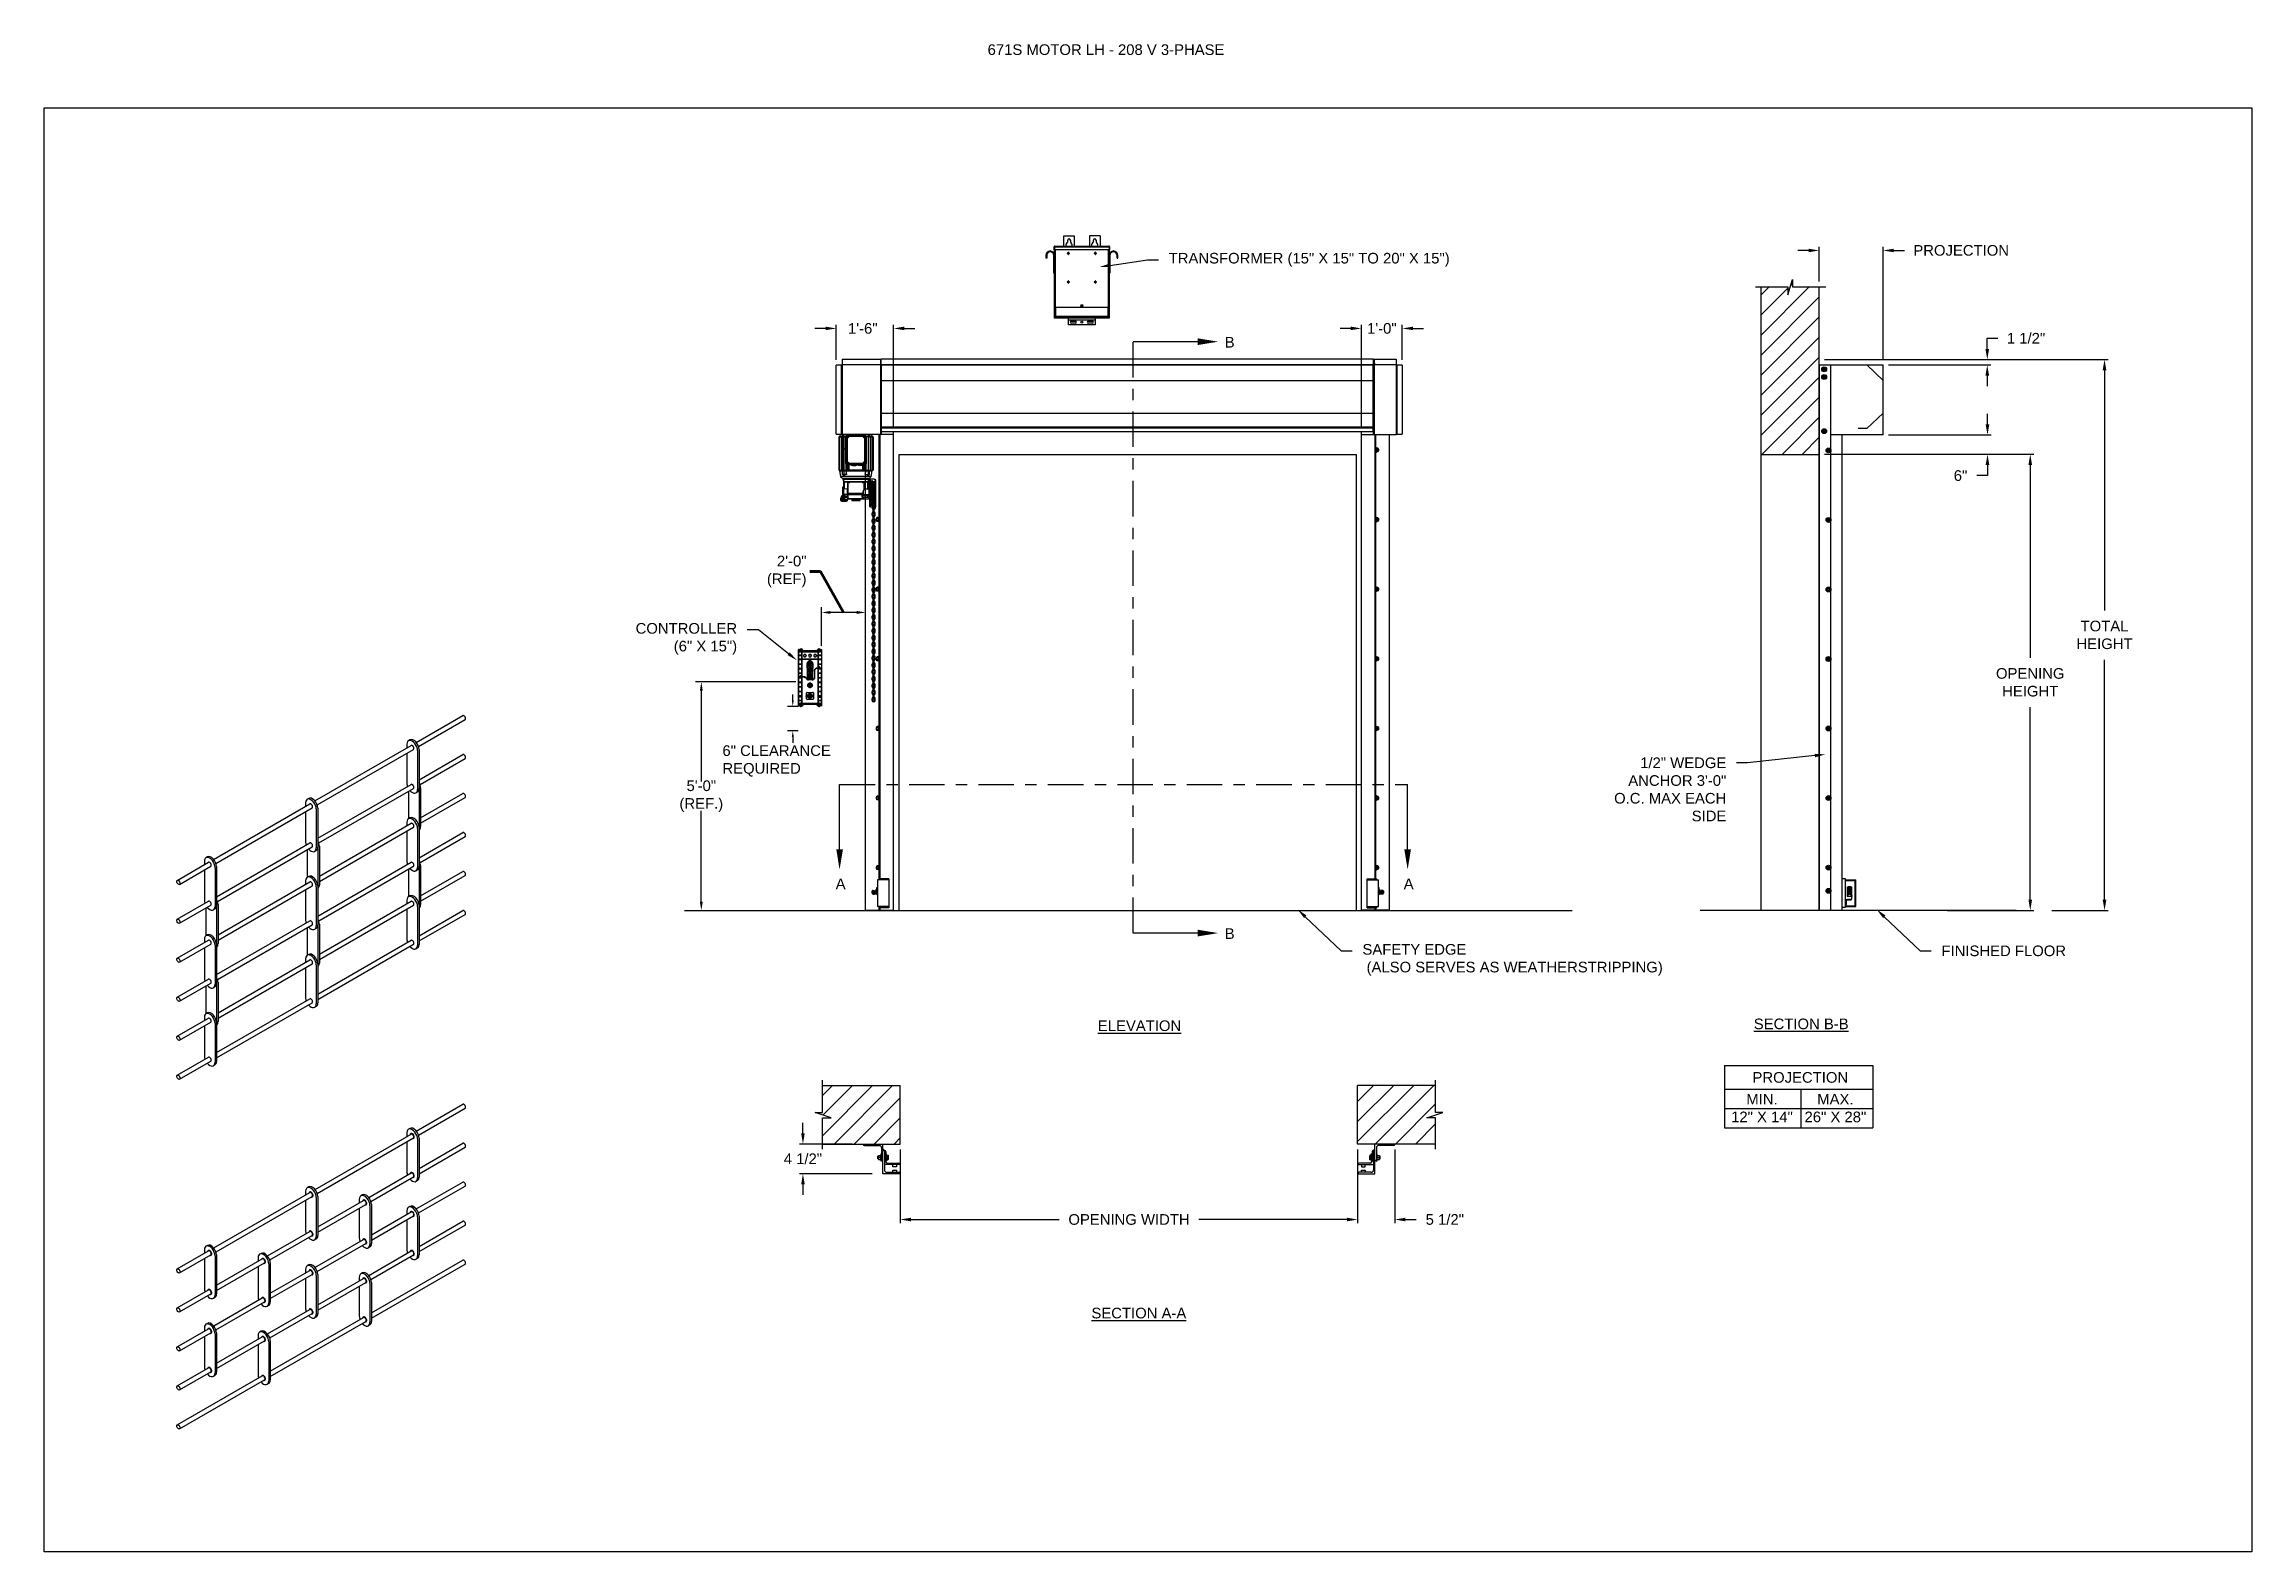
# Model space of a CAD drawing. Header units: inches. Extents: x 170 to 312, y 215 to 248.
# Drawn here: x 218.92 to 238.39, y 214.76 to 228.05 of the extents above; entities that cross this region are included whole.
import ezdxf
from ezdxf import colors
from ezdxf.entities.mleader import LeaderData, LeaderLine
from ezdxf.math import Vec2, Vec3

# ---------------------------------------------------------------- set-up
doc = ezdxf.new("R2010")
doc.units = ezdxf.units.IN
doc.header["$LTSCALE"] = 0.25
doc.header["$MEASUREMENT"] = 0
doc.linetypes.add('CENTER', pattern=[2, 1.25, -0.25, 0.25, -0.25])
for name, color, linetype in [('ANNOTATIONS', 1, 'Continuous'), ('BRICK', 7, 'Continuous'), ('MOTOR LH', 7, 'Continuous'), ('SECTION CUTS', 6, 'CENTER'), ('STRAIGHT LATTICE', 7, 'Continuous')]:
    doc.layers.add(name, color=color, linetype=linetype)
doc.styles.add('ARIAL', font='arial.ttf', dxfattribs={"height": 0.09375})
doc.styles.get("Standard").update_dxf_attribs({"font": 'romans.shx'})
doc.dimstyles.get("Standard").update_dxf_attribs({"dimscale": 60, "dimtxt": 0.0833, "dimasz": 0.0833, "dimexe": 0.0833, "dimexo": 0.04, "dimgap": 0.09, "dimtad": 0, "dimtih": 1, "dimtoh": 1, "dimdec": 4, "dimzin": 1, "dimdsep": 46, "dimlunit": 4, "dimtxsty": 'Standard', "dimcen": 0.09, "dimclrt": 150, "dimadec": 4, "dimazin": 2, "dimtfac": 1, "dimtdec": 0, "dimtofl": 0, "dimtmove": 0, "dimatfit": 3, "dimfxl": 1, "dimtolj": 1, "dimtzin": 0, "dimlwd": -1, "dimlwe": -1, "dimarcsym": 1})
doc.dimstyles.new('STANDARD$0', dxfattribs={"dimtxt": 0.09375, "dimasz": 0.09375, "dimexe": 0.03125, "dimexo": 0.046875, "dimgap": 0.09, "dimtad": 0, "dimtih": 1, "dimtoh": 1, "dimdec": 4, "dimzin": 0, "dimdsep": 46, "dimtxsty": 'ARIAL', "dimcen": 0.09, "dimadec": 0, "dimazin": 0, "dimtfac": 1, "dimtdec": 4, "dimtofl": 0, "dimtmove": 0, "dimatfit": 1, "dimfxl": 1, "dimtolj": 1, "dimtzin": 0, "dimarcsym": 0})
pattern_1 = [(45, (49.1665, -32.43006), (-0.08838835, 0.08838835), [])]

msp = doc.modelspace()

# ---------------------------------------------------------------- texts
at = {"layer": 'ANNOTATIONS', "insert": (227.2359, 228.05267), "char_height": 0.09375, "width": 4.6220629, "attachment_point": 1, "line_spacing_factor": 0.86134, "style": 'ARIAL'}
msp.add_mtext('671S MOTOR LH - 208 V 3-PHASE', dxfattribs=at)
at = {"layer": 'ANNOTATIONS', "char_height": 0.09375, "style": 'ARIAL'}
for s, insert, attachment_point in [('2\'-0"\\P(REF)', (225.63881, 223.40353), 6), ('6" CLEARANCE\\PREQUIRED', (224.89722, 221.73296), 4), ('5\'-0"\\P(REF.)', (224.71099, 221.42207), 5)]:
    msp.add_mtext(s, dxfattribs=dict(at, insert=insert, attachment_point=attachment_point))
at = {"layer": 'ANNOTATIONS', "char_height": 0.09375, "attachment_point": 2, "style": 'ARIAL'}
for s, insert, width in [('{\\LELEVATION}', (228.57572, 219.44522), 3.0834986), ('{\\LSECTION B-B}', (234.41121, 219.46119), 1.3823677), ('{\\LSECTION A-A}', (228.56981, 216.91103), 1.3823677)]:
    msp.add_mtext(s, dxfattribs=dict(at, insert=insert, width=width))
for s, width, insert in [('PROJECTION ', 1.7594917, (234.40332, 218.98922)), ('MIN.\\P12" X 14" ', 0.6711642, (234.0652, 218.79723)), ('MAX.\\P26" X 28"', 0.6567117, (234.71263, 218.79723))]:
    msp.add_mtext_dynamic_manual_height_columns(s, width=width, gutter_width=1.36268, heights=[0], dxfattribs=dict(at, insert=insert))
at = {"layer": 'SECTION CUTS', "style": 'ARIAL'}
for s, p in [('B', (229.32741, 225.3786)), ('A', (225.8961, 220.60215)), ('A', (230.90564, 220.60215)), ('B', (229.32741, 220.16333))]:
    msp.add_text(s, height=0.09375, dxfattribs=at).set_placement(p)

# ---------------------------------------------------------------- blocks, each defined once
blk = doc.blocks.new('*D100')
at = {"layer": 'ANNOTATIONS', "color": 0, "lineweight": -2, "transparency": 16777216}
for p, q in [((230.499, 218.308), (230.499, 217.658)), ((230.827, 218.308), (230.827, 217.658)), ((230.405, 217.689), (230.312, 217.689)), ((230.921, 217.689), (231.015, 217.689))]:
    blk.add_line(p, q, dxfattribs=at)
at = {"layer": 'ANNOTATIONS', "color": 0, "transparency": 16777216}
for points in [[(230.405, 217.705), (230.405, 217.673), (230.499, 217.689)], [(230.921, 217.705), (230.921, 217.673), (230.827, 217.689)]]:
    blk.add_solid(points, dxfattribs=at)
at = {"layer": 'defpoints', "color": 0, "transparency": 16777216}
for p in [(230.499, 218.355), (230.827, 218.355), (230.827, 217.689)]:
    blk.add_point(p, dxfattribs=at)
at = {"layer": 'ANNOTATIONS', "color": 0, "transparency": 16777216, "insert": (231.268, 217.689), "char_height": 0.0938, "attachment_point": 5, "style": 'ARIAL'}
blk.add_mtext('\\A1;5 1/2"', dxfattribs=at)
blk = doc.blocks.new('*D101')
at = {"layer": 'ANNOTATIONS', "color": 0, "lineweight": -2, "transparency": 16777216}
for p, q in [((225.607, 218.449), (225.607, 218.543)), ((226.044, 218.355), (225.576, 218.355)), ((226.219, 218.093), (225.576, 218.093)), ((225.607, 218), (225.607, 217.906))]:
    blk.add_line(p, q, dxfattribs=at)
at = {"layer": 'ANNOTATIONS', "color": 0, "transparency": 16777216}
for points in [[(225.592, 218.449), (225.623, 218.449), (225.607, 218.355)], [(225.592, 218), (225.623, 218), (225.607, 218.093)]]:
    blk.add_solid(points, dxfattribs=at)
at = {"layer": 'defpoints', "color": 0, "transparency": 16777216}
for p in [(226.091, 218.355), (225.607, 218.093), (226.266, 218.093)]:
    blk.add_point(p, dxfattribs=at)
at = {"layer": 'ANNOTATIONS', "color": 0, "transparency": 16777216, "insert": (225.607, 218.224), "char_height": 0.0938, "attachment_point": 5, "style": 'ARIAL'}
blk.add_mtext('\\A1;4 1/2"', dxfattribs=at)
blk = doc.blocks.new('*D102')
at = {"layer": 'ANNOTATIONS', "color": 0, "lineweight": -2, "transparency": 16777216}
for p, q in [((225.807, 225.547), (225.713, 225.547)), ((225.901, 225.271), (225.901, 225.578)), ((226.407, 224.684), (226.407, 225.578)), ((226.5, 225.547), (226.594, 225.547))]:
    blk.add_line(p, q, dxfattribs=at)
at = {"layer": 'ANNOTATIONS', "color": 0, "transparency": 16777216}
for points in [[(225.807, 225.563), (225.807, 225.532), (225.901, 225.547)], [(226.5, 225.563), (226.5, 225.532), (226.407, 225.547)]]:
    blk.add_solid(points, dxfattribs=at)
at = {"layer": 'defpoints', "color": 0, "transparency": 16777216}
for p in [(225.901, 225.547), (225.901, 225.224), (226.407, 224.637)]:
    blk.add_point(p, dxfattribs=at)
at = {"layer": 'ANNOTATIONS', "color": 0, "transparency": 16777216, "insert": (226.135, 225.547), "char_height": 0.0938, "attachment_point": 5, "style": 'ARIAL'}
blk.add_mtext('\\A1;1\'-6"', dxfattribs=at)
blk = doc.blocks.new('*D103')
at = {"layer": 'ANNOTATIONS', "color": 0, "lineweight": -2, "transparency": 16777216}
for p, q in [((230.439, 225.547), (230.346, 225.547)), ((230.533, 224.684), (230.533, 225.578)), ((230.893, 225.271), (230.893, 225.578)), ((230.987, 225.547), (231.081, 225.547))]:
    blk.add_line(p, q, dxfattribs=at)
at = {"layer": 'ANNOTATIONS', "color": 0, "transparency": 16777216}
for points in [[(230.439, 225.563), (230.439, 225.532), (230.533, 225.547)], [(230.987, 225.563), (230.987, 225.532), (230.893, 225.547)]]:
    blk.add_solid(points, dxfattribs=at)
at = {"layer": 'defpoints', "color": 0, "transparency": 16777216}
for p in [(230.533, 225.547), (230.893, 225.224), (230.533, 224.637)]:
    blk.add_point(p, dxfattribs=at)
at = {"layer": 'ANNOTATIONS', "color": 0, "transparency": 16777216, "insert": (230.713, 225.547), "char_height": 0.0938, "attachment_point": 5, "style": 'ARIAL'}
blk.add_mtext('\\A1;1\'-0"', dxfattribs=at)
blk = doc.blocks.new('*D106')
at = {"layer": 'ANNOTATIONS', "color": 0, "lineweight": -2, "transparency": 16777216}
for p, q in [((226.466, 218.308), (226.466, 217.658)), ((230.499, 218.308), (230.499, 217.658)), ((226.56, 217.689), (227.866, 217.689)), ((230.405, 217.689), (229.099, 217.689))]:
    blk.add_line(p, q, dxfattribs=at)
at = {"layer": 'ANNOTATIONS', "color": 0, "transparency": 16777216}
for points in [[(226.56, 217.705), (226.56, 217.673), (226.466, 217.689)], [(230.405, 217.705), (230.405, 217.673), (230.499, 217.689)]]:
    blk.add_solid(points, dxfattribs=at)
at = {"layer": 'defpoints', "color": 0, "transparency": 16777216}
for p in [(226.466, 218.355), (230.499, 218.355), (230.499, 217.689)]:
    blk.add_point(p, dxfattribs=at)
at = {"layer": 'ANNOTATIONS', "color": 0, "transparency": 16777216, "insert": (228.483, 217.689), "char_height": 0.09375, "attachment_point": 5, "style": 'ARIAL'}
blk.add_mtext('\\A1;OPENING WIDTH', dxfattribs=at)
blk = doc.blocks.new('*D107')
at = {"layer": 'ANNOTATIONS', "color": 0, "lineweight": -2, "transparency": 16777216}
for p, q in [((234.569, 225.96), (234.569, 226.266)), ((235.133, 225.272), (235.133, 226.266)), ((234.476, 226.235), (234.382, 226.235)), ((235.227, 226.235), (235.321, 226.235))]:
    blk.add_line(p, q, dxfattribs=at)
at = {"layer": 'ANNOTATIONS', "color": 0, "transparency": 16777216}
for points in [[(234.476, 226.25), (234.476, 226.219), (234.569, 226.235)], [(235.227, 226.25), (235.227, 226.219), (235.133, 226.235)]]:
    blk.add_solid(points, dxfattribs=at)
at = {"layer": 'defpoints', "color": 0, "transparency": 16777216}
for p in [(235.133, 226.235), (234.569, 225.913), (235.133, 225.225)]:
    blk.add_point(p, dxfattribs=at)
at = {"layer": 'ANNOTATIONS', "color": 0, "transparency": 16777216, "insert": (235.822, 226.235), "char_height": 0.09375, "attachment_point": 5, "style": 'ARIAL'}
blk.add_mtext('\\A1;PROJECTION ', dxfattribs=at)
blk = doc.blocks.new('*D108')
at = {"layer": 'ANNOTATIONS', "color": 0, "lineweight": -2, "transparency": 16777216}
for p, q in [((234.616, 224.437), (236.462, 224.437)), ((236.431, 224.343), (236.431, 222.643)), ((236.431, 220.509), (236.431, 222.208)), ((235.7, 220.415), (236.462, 220.415))]:
    blk.add_line(p, q, dxfattribs=at)
at = {"layer": 'ANNOTATIONS', "color": 0, "transparency": 16777216}
for points in [[(236.415, 224.343), (236.447, 224.343), (236.431, 224.437)], [(236.415, 220.509), (236.447, 220.509), (236.431, 220.415)]]:
    blk.add_solid(points, dxfattribs=at)
at = {"layer": 'defpoints', "color": 0, "transparency": 16777216}
for p in [(234.569, 224.437), (235.654, 220.415), (236.431, 220.415)]:
    blk.add_point(p, dxfattribs=at)
at = {"layer": 'ANNOTATIONS', "color": 0, "transparency": 16777216, "insert": (236.431, 222.426), "char_height": 0.09375, "attachment_point": 5, "style": 'ARIAL'}
blk.add_mtext('\\A1;OPENING\\PHEIGHT', dxfattribs=at)
blk = doc.blocks.new('*D109')
at = {"layer": 'ANNOTATIONS', "color": 0, "lineweight": -2, "transparency": 16777216}
for p, q in [((234.616, 225.273), (237.117, 225.273)), ((237.086, 225.179), (237.086, 223.061)), ((237.086, 220.509), (237.086, 222.626)), ((236.621, 220.415), (237.117, 220.415))]:
    blk.add_line(p, q, dxfattribs=at)
at = {"layer": 'ANNOTATIONS', "color": 0, "transparency": 16777216}
for points in [[(237.07, 225.179), (237.102, 225.179), (237.086, 225.273)], [(237.07, 220.509), (237.102, 220.509), (237.086, 220.415)]]:
    blk.add_solid(points, dxfattribs=at)
at = {"layer": 'defpoints', "color": 0, "transparency": 16777216}
for p in [(234.569, 225.273), (236.574, 220.415), (237.086, 220.415)]:
    blk.add_point(p, dxfattribs=at)
at = {"layer": 'ANNOTATIONS', "color": 0, "transparency": 16777216, "insert": (237.086, 222.844), "char_height": 0.0938, "attachment_point": 5, "style": 'ARIAL'}
blk.add_mtext('\\A1;TOTAL\\PHEIGHT', dxfattribs=at)
blk = doc.blocks.new('*D110')
at = {"layer": 'ANNOTATIONS', "color": 0, "lineweight": -2, "transparency": 16777216}
for p, q in [((236.054, 224.701), (236.054, 224.795)), ((235.18, 224.608), (236.085, 224.608)), ((235.18, 224.437), (236.085, 224.437)), ((236.054, 224.343), (236.054, 224.249)), ((236.054, 224.249), (235.96, 224.249))]:
    blk.add_line(p, q, dxfattribs=at)
at = {"layer": 'ANNOTATIONS', "color": 0, "transparency": 16777216}
for points in [[(236.038, 224.701), (236.07, 224.701), (236.054, 224.608)], [(236.038, 224.343), (236.07, 224.343), (236.054, 224.437)]]:
    blk.add_solid(points, dxfattribs=at)
at = {"layer": 'defpoints', "color": 0, "transparency": 16777216}
for p in [(235.133, 224.608), (235.133, 224.437), (236.054, 224.437)]:
    blk.add_point(p, dxfattribs=at)
at = {"layer": 'ANNOTATIONS', "color": 0, "transparency": 16777216, "insert": (235.816, 224.249), "char_height": 0.0938, "attachment_point": 5, "style": 'ARIAL'}
blk.add_mtext('\\A1;6"', dxfattribs=at)
blk = doc.blocks.new('*D111')
at = {"layer": 'ANNOTATIONS', "color": 0, "lineweight": -2, "transparency": 16777216}
for p, q in [((235.18, 225.273), (236.083, 225.273)), ((236.052, 225.366), (236.052, 225.46)), ((236.052, 225.46), (236.146, 225.46)), ((235.18, 225.225), (236.083, 225.225)), ((236.052, 225.131), (236.052, 225.038))]:
    blk.add_line(p, q, dxfattribs=at)
at = {"layer": 'ANNOTATIONS', "color": 0, "transparency": 16777216}
for points in [[(236.036, 225.366), (236.068, 225.366), (236.052, 225.273)], [(236.036, 225.131), (236.068, 225.131), (236.052, 225.225)]]:
    blk.add_solid(points, dxfattribs=at)
at = {"layer": 'defpoints', "color": 0, "transparency": 16777216}
for p in [(235.133, 225.273), (236.052, 225.273), (235.133, 225.225)]:
    blk.add_point(p, dxfattribs=at)
at = {"layer": 'ANNOTATIONS', "color": 0, "transparency": 16777216, "insert": (236.394, 225.46), "char_height": 0.0938, "attachment_point": 5, "style": 'ARIAL'}
blk.add_mtext('\\A1;1 1/2"', dxfattribs=at)

# ---------------------------------------------------------------- dimensions: what is measured, and where the dimension line sits
at = {"layer": 'ANNOTATIONS'}
for base, p1, p2, text, picture, middle in [((235.13329, 226.23467), (234.56941, 225.91347), (235.13329, 225.22508), 'PROJECTION ', '*D107', (235.8224, 226.23467)), ((230.49919, 217.68891), (226.46586, 218.35502), (230.49919, 218.35502), 'OPENING WIDTH', '*D106', (228.48252, 217.68891))]:
    dim = msp.add_linear_dim(base=base, p1=p1, p2=p2, text=text, dimstyle='STANDARD$0', dxfattribs=at)
    dim.commit()
    dim.dimension.update_dxf_attribs({"geometry": picture, "text_midpoint": middle})
for base, p1, p2, angle, text, picture, middle in [((225.90065, 225.54724), (226.4066, 224.63674), (225.90065, 225.22384), 180, '1\'-6"', '*D102', (226.13491, 225.54724)), ((230.5331, 225.54724), (230.89329, 225.22422), (230.5331, 224.63674), 180, '1\'-0"', '*D103', (230.71319, 225.54724)), ((225.60717, 218.09333), (226.09086, 218.35501), (226.26586, 218.09333), 90, '4 1/2"', '*D101', (225.60717, 218.22417))]:
    dim = msp.add_linear_dim(base=base, p1=p1, p2=p2, angle=angle, text=text, dimstyle='STANDARD$0', dxfattribs=at)
    dim.commit()
    dim.dimension.update_dxf_attribs({"geometry": picture, "text_midpoint": middle, "dimtype": 160})
for base, p1, p2, text, picture, middle in [((236.05196, 225.27272), (235.13329, 225.22508), (235.13329, 225.27272), '1 1/2"', '*D111', (236.3944, 225.46022)), ((237.08599, 220.41511), (234.56941, 225.27272), (236.57394, 220.41511), 'TOTAL\\PHEIGHT', '*D109', (237.08599, 222.84392)), ((236.05409, 224.43674), (235.13329, 224.60767), (235.13329, 224.43674), '6"', '*D110', (235.81621, 224.24924)), ((236.431, 220.41511), (234.56941, 224.43674), (235.6536, 220.41511), 'OPENING\\PHEIGHT', '*D108', (236.431, 222.42592))]:
    dim = msp.add_linear_dim(base=base, p1=p1, p2=p2, angle=90, text=text, dimstyle='STANDARD$0', dxfattribs=at)
    dim.commit()
    dim.dimension.update_dxf_attribs({"geometry": picture, "text_midpoint": middle})
dim = msp.add_linear_dim(base=(230.82731, 217.68891), p1=(230.49919, 218.35502), p2=(230.82731, 218.35501), text='5 1/2"', dimstyle='STANDARD$0', dxfattribs=at)
dim.commit()
dim.dimension.update_dxf_attribs({"geometry": '*D100', "text_midpoint": (231.26792, 217.68891), "dimtype": 160})

# ---------------------------------------------------------------- hatches: boundary and pattern name
at = {"layer": 'MOTOR LH'}
h = msp.add_hatch(dxfattribs=at)
h.set_pattern_fill('ANSI31', color=256, style=0)
h.set_pattern_definition([(45, (49.1665, -32.0565), (-0.08838835, 0.08838835), [])])
h.paths.add_polyline_path([(234.56941, 225.17888), (234.56941, 225.91347), (234.33292, 225.91347), (234.33292, 225.97813), (234.2945, 225.84477), (234.2945, 225.91347), (234.05378, 225.91347), (234.05378, 225.36317)])
h.paths.add_polyline_path([(234.05378, 224.43674), (234.56941, 224.43674), (234.56941, 225.17888), (234.05378, 225.36317)])
h = msp.add_hatch(dxfattribs=at)
h.set_pattern_fill('ANSI31', color=256, style=0)
h.set_pattern_definition(pattern_1)
h.paths.add_polyline_path([(226.46586, 218.87064), (225.77836, 218.87064), (225.77836, 218.63344), (225.71425, 218.63344), (225.85632, 218.58654), (225.77836, 218.58654), (225.77836, 218.35502), (226.46586, 218.35502), (226.46586, 218.51752)])
h = msp.add_hatch(dxfattribs=at)
h.set_pattern_fill('ANSI31', color=256, style=0)
h.set_pattern_definition(pattern_1)
h.paths.add_polyline_path([(231.25079, 218.63344), (231.18669, 218.63344), (231.18669, 218.87064), (230.49919, 218.87064), (230.49919, 218.35502), (230.51736, 218.35502), (231.18669, 218.35502), (231.18669, 218.58654), (231.10872, 218.58654)])

# ---------------------------------------------------------------- linework, layer by layer
at = {"layer": 'ANNOTATIONS'}
for p, q in [((225.77198, 222.74794), (225.77198, 223.08974)), ((226.08168, 223.04261), (225.84964, 223.04261)), ((225.54388, 222.42941), (224.65989, 222.42941)), ((224.71099, 222.35175), (224.71099, 221.55133)), ((225.56485, 222.21402), (225.47059, 222.21402)), ((225.51772, 222.26716), (225.51772, 222.3203)), ((225.56485, 221.99872), (225.47059, 221.99872)), ((225.51772, 221.94558), (225.51772, 221.89244)), ((224.71099, 220.49278), (224.71099, 221.2928)), ((233.73463, 219.04866), (233.73463, 218.49728)), ((233.73463, 219.04866), (235.04239, 219.04866)), ((235.04239, 219.04866), (235.04239, 218.49728)), ((233.73463, 218.83719), (235.04239, 218.83719)), ((233.73463, 218.66723), (235.04239, 218.66723)), ((234.40748, 218.83719), (234.40748, 218.49728)), ((233.73463, 218.49728), (235.04239, 218.49728))]:
    msp.add_line(p, q, dxfattribs=at)
for points in [[(225.84964, 223.02967), (225.84964, 223.05556), (225.77198, 223.04261)], [(226.08168, 223.02967), (226.08168, 223.05556), (226.15935, 223.04261)], [(224.72393, 222.35175), (224.69804, 222.35175), (224.71099, 222.42941)], [(225.52658, 222.26716), (225.50886, 222.26716), (225.51772, 222.21402)], [(225.52658, 221.94558), (225.50886, 221.94558), (225.51772, 221.99872)], [(224.72393, 220.49278), (224.69804, 220.49278), (224.71099, 220.41511)]]:
    msp.add_solid(points, dxfattribs=at)
at = {"layer": 'BRICK'}
for p, q in [((222.19727, 218.46966), (222.60679, 218.70609)), ((222.21715, 218.43432), (222.62706, 218.67098)), ((222.11448, 218.45413), (222.11448, 218.42186)), ((222.14173, 218.49233), (222.12825, 218.48455)), ((221.30418, 217.95403), (222.15135, 218.44314)), ((221.32406, 217.91869), (222.17162, 218.40803)), ((222.11448, 218.37504), (222.11448, 218.11038)), ((222.20848, 218.39986), (222.20848, 218.05611)), ((222.22196, 218.40764), (222.22196, 218.06389)), ((222.22196, 218.14016), (222.60679, 218.36234)), ((222.22196, 218.09334), (222.62706, 218.32723)), ((221.77779, 217.88372), (222.15135, 218.09939)), ((221.79767, 217.84838), (222.17162, 218.06428)), ((220.4111, 217.43841), (221.25826, 217.92751)), ((220.43098, 217.40307), (221.27853, 217.8924)), ((221.2214, 217.9385), (221.2214, 217.90623)), ((221.24864, 217.97671), (221.23516, 217.96893)), ((221.31539, 217.88423), (221.31539, 217.54048)), ((221.32887, 217.89202), (221.32887, 217.54827)), ((221.695, 217.86819), (221.695, 217.83592)), ((221.72225, 217.9064), (221.70877, 217.89861)), ((222.20819, 218.03347), (222.19471, 218.02568)), ((222.1971, 217.78236), (222.60679, 218.01889)), ((222.21707, 217.74707), (222.62706, 217.98378)), ((221.2214, 217.85942), (221.2214, 217.59475)), ((221.32887, 217.62453), (221.73186, 217.8572)), ((221.32887, 217.57772), (221.75214, 217.82209)), ((221.695, 217.7891), (221.695, 217.52444)), ((221.789, 217.81392), (221.789, 217.47017)), ((221.80248, 217.8217), (221.80248, 217.47795)), ((221.80248, 217.55452), (222.15135, 217.75594)), ((221.80248, 217.5077), (222.17162, 217.72083)), ((222.11448, 217.76663), (222.11448, 217.73436)), ((222.11448, 217.68754), (222.11448, 217.42288)), ((222.14173, 217.80483), (222.12825, 217.79705)), ((222.20848, 217.71236), (222.20848, 217.36861)), ((222.22196, 217.72014), (222.22196, 217.37639)), ((222.22196, 217.45266), (222.60679, 217.67484)), ((220.8847, 217.36809), (221.25826, 217.58376)), ((220.90458, 217.33276), (221.27853, 217.54865)), ((221.3151, 217.51784), (221.30162, 217.51006)), ((221.30402, 217.26673), (221.73173, 217.51368)), ((221.32398, 217.23144), (221.75201, 217.47856)), ((222.22196, 217.40584), (222.62706, 217.63973)), ((220.0899, 217.25296), (220.36517, 217.41189)), ((220.11017, 217.21785), (220.38544, 217.37678)), ((220.32831, 217.42288), (220.32831, 217.39061)), ((220.32831, 217.34379), (220.32831, 217.07913)), ((220.35555, 217.46108), (220.34207, 217.4533)), ((220.4223, 217.36861), (220.4223, 217.02486)), ((220.43578, 217.37639), (220.43578, 217.03264)), ((220.43578, 217.10891), (220.83878, 217.34158)), ((220.43578, 217.06209), (220.85905, 217.30646)), ((220.80191, 217.35256), (220.80191, 217.32029)), ((220.82916, 217.39077), (220.81568, 217.38299)), ((220.89591, 217.2983), (220.89591, 216.95455)), ((220.90939, 217.30608), (220.90939, 216.96233)), ((221.24864, 217.28921), (221.23516, 217.28143)), ((221.78871, 217.44753), (221.77523, 217.43975)), ((221.77779, 217.19622), (222.15135, 217.41189)), ((221.79767, 217.16088), (222.17162, 217.37678)), ((221.80248, 216.86672), (222.60679, 217.33109)), ((221.80248, 216.8199), (222.62706, 217.29598)), ((222.20819, 217.34597), (222.19471, 217.33818)), ((220.80191, 217.27348), (220.80191, 217.00881)), ((220.90939, 217.03889), (221.25826, 217.24031)), ((220.90939, 216.99208), (221.27853, 217.2052)), ((221.2214, 217.251), (221.2214, 217.21873)), ((221.2214, 217.17192), (221.2214, 216.90725)), ((221.31539, 217.19673), (221.31539, 216.85298)), ((221.32887, 217.20452), (221.32887, 216.86077)), ((221.32887, 216.93703), (221.73186, 217.1697)), ((221.32887, 216.89022), (221.75214, 217.13459)), ((221.695, 217.18069), (221.695, 217.14842)), ((221.695, 217.1016), (221.695, 216.83694)), ((221.72225, 217.2189), (221.70877, 217.21111)), ((221.789, 217.12642), (221.789, 216.78267)), ((221.80248, 217.1342), (221.80248, 216.79045)), ((220.0899, 216.90921), (220.36517, 217.06814)), ((220.11017, 216.8741), (220.38544, 217.03303)), ((220.42202, 217.00222), (220.40854, 216.99443)), ((220.41093, 216.75111), (220.83865, 216.99805)), ((220.43089, 216.71582), (220.85892, 216.96294)), ((220.89562, 216.9319), (220.88214, 216.92412)), ((220.8847, 216.68059), (221.25826, 216.89626)), ((220.0899, 216.56576), (220.36517, 216.72469)), ((220.32831, 216.73538), (220.32831, 216.70311)), ((220.35555, 216.77358), (220.34207, 216.7658)), ((220.82916, 216.70327), (220.81568, 216.69549)), ((220.90458, 216.64526), (221.27853, 216.86115)), ((220.90939, 216.35109), (221.73186, 216.82595)), ((220.90939, 216.30428), (221.75214, 216.79084)), ((221.3151, 216.83034), (221.30162, 216.82256)), ((221.78871, 216.76003), (221.77523, 216.75225)), ((220.11017, 216.53065), (220.38544, 216.68958)), ((220.32831, 216.65629), (220.32831, 216.39163)), ((220.4223, 216.68111), (220.4223, 216.33736)), ((220.43578, 216.68889), (220.43578, 216.34514)), ((220.43578, 216.42141), (220.83878, 216.65408)), ((220.43578, 216.37459), (220.85905, 216.61896)), ((220.80191, 216.66506), (220.80191, 216.63279)), ((220.80191, 216.58598), (220.80191, 216.32131)), ((220.89591, 216.6108), (220.89591, 216.26705)), ((220.90939, 216.61858), (220.90939, 216.27483)), ((220.0899, 216.22171), (220.36517, 216.38064)), ((220.11017, 216.1866), (220.38544, 216.34553)), ((220.42202, 216.31472), (220.40854, 216.30693)), ((220.0899, 215.87796), (220.83878, 216.31033)), ((220.11017, 215.84285), (220.85905, 216.27521)), ((220.89562, 216.2444), (220.88214, 216.23662))]:
    msp.add_line(p, q, dxfattribs=at)
for centre, major_axis, start_param, end_param in [((222.61692, 218.68853), (0.01014, -0.01756), 0, 3.14159265), ((222.16148, 218.42699), (0.03323, -0.05756), 0.78539816, 3.92699082), ((222.17496, 218.43478), (0.03323, -0.05756), 0.78539816, 3.14159265), ((222.16148, 218.42558), (0.01014, -0.01756), 0, 3.14159265), ((222.61692, 218.34478), (0.01014, -0.01756), 0, 3.14159265), ((222.16148, 218.08324), (0.03323, -0.05756), 3.92699082, 4.42168201), ((222.16148, 218.08183), (0.01014, -0.01756), 0, 3.14159265), ((222.17496, 218.09103), (0.03323, -0.05756), 6.28318531, 7.06858347), ((221.26839, 217.91137), (0.03323, -0.05756), 0.78539816, 3.92699082), ((221.28187, 217.91915), (0.03323, -0.05756), 0.78539816, 3.14159265), ((221.26839, 217.90996), (0.01014, -0.01756), 0, 3.14159265), ((221.742, 217.84106), (0.03323, -0.05756), 0.78539816, 3.92699082), ((221.75548, 217.84884), (0.03323, -0.05756), 0.78539816, 3.14159265), ((222.16148, 218.08324), (0.03323, -0.05756), 5.04167821, 7.06858347), ((222.61692, 218.00133), (0.01014, -0.01756), 0, 3.14159265), ((221.742, 217.83965), (0.01014, -0.01756), 0, 3.14159265), ((222.16148, 217.73949), (0.03323, -0.05756), 0.78539816, 3.92699082), ((222.17496, 217.74728), (0.03323, -0.05756), 0.78539816, 3.14159265), ((222.16148, 217.73808), (0.01014, -0.01756), 0, 3.14159265), ((222.61692, 217.65728), (0.01014, -0.01756), 0, 3.14159265), ((221.26839, 217.56762), (0.03323, -0.05756), 3.92699082, 4.42168201), ((221.26839, 217.56762), (0.03323, -0.05756), 5.04167821, 7.06858347), ((221.26839, 217.56621), (0.01014, -0.01756), 0, 3.14159265), ((221.28187, 217.5754), (0.03323, -0.05756), 6.28318531, 7.06858347), ((221.742, 217.49731), (0.03323, -0.05756), 3.92699082, 4.42168201), ((221.74187, 217.49612), (0.01014, -0.01756), 0, 3.14159265), ((220.3753, 217.39574), (0.03323, -0.05756), 0.78539816, 3.92699082), ((220.38878, 217.40353), (0.03323, -0.05756), 0.78539816, 3.14159265), ((220.3753, 217.39433), (0.01014, -0.01756), 0, 3.14159265), ((220.84891, 217.32543), (0.03323, -0.05756), 0.78539816, 3.92699082), ((220.86239, 217.33321), (0.03323, -0.05756), 0.78539816, 3.14159265), ((220.84891, 217.32402), (0.01014, -0.01756), 0, 3.14159265), ((221.26839, 217.22387), (0.03323, -0.05756), 0.78539816, 3.92699082), ((221.28187, 217.23165), (0.03323, -0.05756), 0.78539816, 3.14159265), ((221.742, 217.49731), (0.03323, -0.05756), 5.04167821, 7.06858347), ((221.75548, 217.50509), (0.03323, -0.05756), 6.28318531, 7.06858347), ((222.16148, 217.39574), (0.03323, -0.05756), 3.92699082, 4.42168201), ((222.16148, 217.39574), (0.03323, -0.05756), 5.04167821, 7.06858347), ((222.16148, 217.39433), (0.01014, -0.01756), 0, 3.14159265), ((222.17496, 217.40353), (0.03323, -0.05756), 6.28318531, 7.06858347), ((222.61692, 217.31353), (0.01014, -0.01756), 0, 3.14159265), ((221.26839, 217.22246), (0.01014, -0.01756), 0, 3.14159265), ((221.742, 217.15356), (0.03323, -0.05756), 0.78539816, 3.92699082), ((221.75548, 217.16134), (0.03323, -0.05756), 0.78539816, 3.14159265), ((221.742, 217.15215), (0.01014, -0.01756), 0, 3.14159265), ((220.3753, 217.05199), (0.03323, -0.05756), 3.92699082, 4.42168201), ((220.3753, 217.05199), (0.03323, -0.05756), 5.04167821, 7.06858347), ((220.3753, 217.05058), (0.01014, -0.01756), 0, 3.14159265), ((220.38878, 217.05978), (0.03323, -0.05756), 6.28318531, 7.06858347), ((220.84891, 216.98168), (0.03323, -0.05756), 3.92699082, 4.42168201), ((220.84891, 216.98168), (0.03323, -0.05756), 5.04167821, 7.06858347), ((220.84878, 216.9805), (0.01014, -0.01756), 0, 3.14159265), ((220.86239, 216.98946), (0.03323, -0.05756), 6.28318531, 7.06858347), ((221.26839, 216.88012), (0.03323, -0.05756), 3.92699082, 4.42168201), ((221.26839, 216.87871), (0.01014, -0.01756), 0, 3.14159265), ((220.3753, 216.70824), (0.03323, -0.05756), 0.78539816, 3.92699082), ((220.38878, 216.71603), (0.03323, -0.05756), 0.78539816, 3.14159265), ((220.3753, 216.70683), (0.01014, -0.01756), 0, 3.14159265), ((220.84891, 216.63793), (0.03323, -0.05756), 0.78539816, 3.92699082), ((220.86239, 216.64571), (0.03323, -0.05756), 0.78539816, 3.14159265), ((221.26839, 216.88012), (0.03323, -0.05756), 5.04167821, 7.06858347), ((221.28187, 216.8879), (0.03323, -0.05756), 6.28318531, 7.06858347), ((221.742, 216.80981), (0.03323, -0.05756), 3.92699082, 4.42168201), ((221.742, 216.80981), (0.03323, -0.05756), 5.04167821, 7.06858347), ((221.742, 216.8084), (0.01014, -0.01756), 0, 3.14159265), ((221.75548, 216.81759), (0.03323, -0.05756), 6.28318531, 7.06858347), ((220.84891, 216.63652), (0.01014, -0.01756), 0, 3.14159265), ((220.3753, 216.36449), (0.03323, -0.05756), 3.92699082, 4.42168201), ((220.3753, 216.36449), (0.03323, -0.05756), 5.04167821, 7.06858347), ((220.3753, 216.36308), (0.01014, -0.01756), 0, 3.14159265), ((220.38878, 216.37228), (0.03323, -0.05756), 6.28318531, 7.06858347), ((220.84891, 216.29418), (0.03323, -0.05756), 3.92699082, 4.42168201), ((220.84891, 216.29277), (0.01014, -0.01756), 0, 3.14159265), ((220.84891, 216.29418), (0.03323, -0.05756), 5.04167821, 7.06858347), ((220.86239, 216.30196), (0.03323, -0.05756), 6.28318531, 7.06858347)]:
    msp.add_ellipse(centre, major_axis=major_axis, ratio=0.57735027, start_param=start_param, end_param=end_param, dxfattribs=at)
for centre in [(220.10004, 217.23541), (220.10004, 216.89166), (220.10004, 216.54821), (220.10004, 216.20416), (220.10004, 215.86041)]:
    msp.add_ellipse(centre, major_axis=(0.01014, -0.01756), ratio=0.57735027, dxfattribs=at)
for points in [[(222.16408, 218.40368), (222.16584, 218.4032), (222.16763, 218.40304), (222.17298, 218.40371), (222.17621, 218.40603), (222.1796, 218.4124), (222.18002, 218.41626), (222.17865, 218.42776), (222.17446, 218.43591), (222.16519, 218.44491), (222.16099, 218.44738), (222.15415, 218.4482), (222.15156, 218.44778), (222.14939, 218.44652), (222.14725, 218.44528), (222.1456, 218.44329), (222.1443, 218.4403), (222.14404, 218.43957), (222.14384, 218.43881)], [(222.16408, 218.05993), (222.16584, 218.05945), (222.16763, 218.05929), (222.17298, 218.05996), (222.17621, 218.06228), (222.1796, 218.06865), (222.18002, 218.07251), (222.17865, 218.08401), (222.17446, 218.09216), (222.16519, 218.10116), (222.16099, 218.10363), (222.15415, 218.10445), (222.15156, 218.10403), (222.14939, 218.10277), (222.14725, 218.10153), (222.1456, 218.09954), (222.1443, 218.09655), (222.14404, 218.09582), (222.14384, 218.09506)], [(221.271, 217.88805), (221.27276, 217.88758), (221.27454, 217.88742), (221.27989, 217.88808), (221.28312, 217.89041), (221.28651, 217.89678), (221.28693, 217.90064), (221.28556, 217.91214), (221.28138, 217.92028), (221.27211, 217.92928), (221.26791, 217.93176), (221.26106, 217.93257), (221.25848, 217.93215), (221.2563, 217.9309), (221.25416, 217.92966), (221.25252, 217.92767), (221.25121, 217.92468), (221.25096, 217.92394), (221.25076, 217.92318)], [(221.7446, 217.81774), (221.74636, 217.81727), (221.74815, 217.81711), (221.75349, 217.81777), (221.75673, 217.8201), (221.76012, 217.82646), (221.76054, 217.83032), (221.75917, 217.84182), (221.75498, 217.84997), (221.74571, 217.85897), (221.74151, 217.86145), (221.73467, 217.86226), (221.73208, 217.86184), (221.72991, 217.86058), (221.72777, 217.85935), (221.72612, 217.85735), (221.72482, 217.85437), (221.72456, 217.85363), (221.72436, 217.85287)], [(222.16408, 217.71618), (222.16584, 217.7157), (222.16763, 217.71554), (222.17298, 217.71621), (222.17621, 217.71853), (222.1796, 217.7249), (222.18002, 217.72876), (222.17865, 217.74026), (222.17446, 217.74841), (222.16519, 217.75741), (222.16099, 217.75988), (222.15415, 217.7607), (222.15156, 217.76028), (222.14939, 217.75902), (222.14725, 217.75778), (222.1456, 217.75579), (222.1443, 217.7528), (222.14404, 217.75207), (222.14384, 217.75131)], [(221.271, 217.5443), (221.27276, 217.54383), (221.27454, 217.54367), (221.27989, 217.54433), (221.28312, 217.54666), (221.28651, 217.55303), (221.28693, 217.55689), (221.28556, 217.56839), (221.28138, 217.57653), (221.27211, 217.58553), (221.26791, 217.58801), (221.26106, 217.58882), (221.25848, 217.5884), (221.2563, 217.58715), (221.25416, 217.58591), (221.25252, 217.58392), (221.25121, 217.58093), (221.25096, 217.58019), (221.25076, 217.57943)], [(221.7446, 217.47399), (221.74636, 217.47352), (221.74815, 217.47336), (221.75349, 217.47402), (221.75673, 217.47635), (221.76012, 217.48271), (221.76054, 217.48657), (221.75917, 217.49807), (221.75498, 217.50622), (221.74571, 217.51522), (221.74151, 217.5177), (221.73467, 217.51851), (221.73208, 217.51809), (221.72991, 217.51683), (221.72777, 217.5156), (221.72612, 217.5136), (221.72482, 217.51062), (221.72456, 217.50988), (221.72436, 217.50912)], [(220.37791, 217.37243), (220.37967, 217.37195), (220.38145, 217.37179), (220.3868, 217.37246), (220.39003, 217.37478), (220.39342, 217.38115), (220.39384, 217.38501), (220.39247, 217.39651), (220.38829, 217.40466), (220.37902, 217.41366), (220.37482, 217.41613), (220.36797, 217.41695), (220.36539, 217.41653), (220.36321, 217.41527), (220.36107, 217.41403), (220.35943, 217.41204), (220.35812, 217.40905), (220.35787, 217.40832), (220.35767, 217.40756)], [(220.85152, 217.30212), (220.85328, 217.30164), (220.85506, 217.30148), (220.86041, 217.30215), (220.86364, 217.30447), (220.86703, 217.31084), (220.86745, 217.3147), (220.86608, 217.3262), (220.86189, 217.33435), (220.85262, 217.34335), (220.84843, 217.34582), (220.84158, 217.34663), (220.839, 217.34621), (220.83682, 217.34496), (220.83468, 217.34372), (220.83303, 217.34173), (220.83173, 217.33874), (220.83147, 217.338), (220.83127, 217.33725)], [(222.16408, 217.37243), (222.16584, 217.37195), (222.16763, 217.37179), (222.17298, 217.37246), (222.17621, 217.37478), (222.1796, 217.38115), (222.18002, 217.38501), (222.17865, 217.39651), (222.17446, 217.40466), (222.16519, 217.41366), (222.16099, 217.41613), (222.15415, 217.41695), (222.15156, 217.41653), (222.14939, 217.41527), (222.14725, 217.41403), (222.1456, 217.41204), (222.1443, 217.40905), (222.14404, 217.40832), (222.14384, 217.40756)], [(221.271, 217.20055), (221.27276, 217.20008), (221.27454, 217.19992), (221.27989, 217.20058), (221.28312, 217.20291), (221.28651, 217.20928), (221.28693, 217.21314), (221.28556, 217.22464), (221.28138, 217.23278), (221.27211, 217.24178), (221.26791, 217.24426), (221.26106, 217.24507), (221.25848, 217.24465), (221.2563, 217.2434), (221.25416, 217.24216), (221.25252, 217.24017), (221.25121, 217.23718), (221.25096, 217.23644), (221.25076, 217.23568)], [(221.7446, 217.13024), (221.74636, 217.12977), (221.74815, 217.12961), (221.75349, 217.13027), (221.75673, 217.1326), (221.76012, 217.13896), (221.76054, 217.14282), (221.75917, 217.15432), (221.75498, 217.16247), (221.74571, 217.17147), (221.74151, 217.17395), (221.73467, 217.17476), (221.73208, 217.17434), (221.72991, 217.17308), (221.72777, 217.17185), (221.72612, 217.16985), (221.72482, 217.16687), (221.72456, 217.16613), (221.72436, 217.16537)], [(220.37791, 217.02868), (220.37967, 217.0282), (220.38145, 217.02804), (220.3868, 217.02871), (220.39003, 217.03103), (220.39342, 217.0374), (220.39384, 217.04126), (220.39247, 217.05276), (220.38829, 217.06091), (220.37902, 217.06991), (220.37482, 217.07238), (220.36797, 217.0732), (220.36539, 217.07278), (220.36321, 217.07152), (220.36107, 217.07028), (220.35943, 217.06829), (220.35812, 217.0653), (220.35787, 217.06457), (220.35767, 217.06381)], [(220.85152, 216.95837), (220.85328, 216.95789), (220.85506, 216.95773), (220.86041, 216.9584), (220.86364, 216.96072), (220.86703, 216.96709), (220.86745, 216.97095), (220.86608, 216.98245), (220.86189, 216.9906), (220.85262, 216.9996), (220.84843, 217.00207), (220.84158, 217.00288), (220.839, 217.00246), (220.83682, 217.00121), (220.83468, 216.99997), (220.83303, 216.99798), (220.83173, 216.99499), (220.83147, 216.99425), (220.83127, 216.9935)], [(221.271, 216.8568), (221.27276, 216.85633), (221.27454, 216.85617), (221.27989, 216.85683), (221.28312, 216.85916), (221.28651, 216.86553), (221.28693, 216.86939), (221.28556, 216.88089), (221.28138, 216.88903), (221.27211, 216.89803), (221.26791, 216.90051), (221.26106, 216.90132), (221.25848, 216.9009), (221.2563, 216.89965), (221.25416, 216.89841), (221.25252, 216.89642), (221.25121, 216.89343), (221.25096, 216.89269), (221.25076, 216.89193)], [(220.37791, 216.68493), (220.37967, 216.68445), (220.38145, 216.68429), (220.3868, 216.68496), (220.39003, 216.68728), (220.39342, 216.69365), (220.39384, 216.69751), (220.39247, 216.70901), (220.38829, 216.71716), (220.37902, 216.72616), (220.37482, 216.72863), (220.36797, 216.72945), (220.36539, 216.72903), (220.36321, 216.72777), (220.36107, 216.72653), (220.35943, 216.72454), (220.35812, 216.72155), (220.35787, 216.72082), (220.35767, 216.72006)], [(221.7446, 216.78649), (221.74636, 216.78602), (221.74815, 216.78586), (221.75349, 216.78652), (221.75673, 216.78885), (221.76012, 216.79521), (221.76054, 216.79907), (221.75917, 216.81057), (221.75498, 216.81872), (221.74571, 216.82772), (221.74151, 216.8302), (221.73467, 216.83101), (221.73208, 216.83059), (221.72991, 216.82933), (221.72777, 216.8281), (221.72612, 216.8261), (221.72482, 216.82312), (221.72456, 216.82238), (221.72436, 216.82162)], [(220.85152, 216.61462), (220.85328, 216.61414), (220.85506, 216.61398), (220.86041, 216.61465), (220.86364, 216.61697), (220.86703, 216.62334), (220.86745, 216.6272), (220.86608, 216.6387), (220.86189, 216.64685), (220.85262, 216.65585), (220.84843, 216.65832), (220.84158, 216.65913), (220.839, 216.65871), (220.83682, 216.65746), (220.83468, 216.65622), (220.83303, 216.65423), (220.83173, 216.65124), (220.83147, 216.6505), (220.83127, 216.64975)], [(220.37791, 216.34118), (220.37967, 216.3407), (220.38145, 216.34054), (220.3868, 216.34121), (220.39003, 216.34353), (220.39342, 216.3499), (220.39384, 216.35376), (220.39247, 216.36526), (220.38829, 216.37341), (220.37902, 216.38241), (220.37482, 216.38488), (220.36797, 216.3857), (220.36539, 216.38528), (220.36321, 216.38402), (220.36107, 216.38278), (220.35943, 216.38079), (220.35812, 216.3778), (220.35787, 216.37707), (220.35767, 216.37631)], [(220.85152, 216.27087), (220.85328, 216.27039), (220.85506, 216.27023), (220.86041, 216.2709), (220.86364, 216.27322), (220.86703, 216.27959), (220.86745, 216.28345), (220.86608, 216.29495), (220.86189, 216.3031), (220.85262, 216.3121), (220.84843, 216.31457), (220.84158, 216.31538), (220.839, 216.31496), (220.83682, 216.31371), (220.83468, 216.31247), (220.83303, 216.31048), (220.83173, 216.30749), (220.83147, 216.30675), (220.83127, 216.306)]]:
    msp.add_open_spline(points, degree=3, knots=[2.61090844, 2.61090844, 2.61090844, 2.61090844, 2.9022773, 2.9022773, 3.48765662, 3.48765662, 4.07303595, 4.07303595, 5.16925667, 5.16925667, 5.87566295, 5.87566295, 6.28318531, 6.28318531, 6.28318531, 6.68539091, 6.68539091, 6.8104073, 6.8104073, 6.8104073, 6.8104073], dxfattribs=at)
at = {"layer": 'defpoints'}
msp.add_lwpolyline([(238.38533, 214.75854), (218.91545, 214.75854), (218.91545, 227.49365), (238.38533, 227.49365)], close=True, dxfattribs=at)
at = {"layer": 'MOTOR LH'}
for p, q in [((227.82285, 226.26785), (227.82584, 226.26785)), ((227.82285, 226.24076), (227.82285, 226.26785)), ((227.82584, 226.24076), (227.82285, 226.24076)), ((227.82584, 226.26785), (227.82584, 226.24076)), ((227.82628, 226.26785), (228.30777, 226.26785)), ((227.82628, 226.26785), (227.82628, 226.24076)), ((228.30777, 226.24076), (227.82628, 226.24076)), ((227.82679, 226.26963), (227.82679, 226.27008)), ((227.82679, 225.63816), (227.82679, 226.24076)), ((227.82897, 226.27396), (228.30509, 226.27396)), ((227.83291, 226.24076), (227.83291, 225.73191)), ((227.90687, 226.36472), (228.00062, 226.36472)), ((227.90687, 226.27396), (227.90687, 226.36472)), ((227.94203, 226.3074), (227.94203, 226.32566)), ((227.96547, 226.32566), (227.96547, 226.3074)), ((228.00062, 226.36472), (228.00062, 226.27396)), ((228.22718, 226.36472), (228.13343, 226.36472)), ((228.13343, 226.36472), (228.13343, 226.27396)), ((228.16859, 226.3074), (228.16859, 226.32566)), ((228.19203, 226.32566), (228.19203, 226.3074)), ((228.22718, 226.36472), (228.22718, 226.27396)), ((228.30115, 225.73191), (228.30115, 226.24076)), ((228.30726, 226.27008), (228.30726, 226.26963)), ((228.30726, 226.24076), (228.30726, 225.63816)), ((228.30777, 226.26785), (228.30777, 226.24076)), ((228.3112, 226.26785), (228.30822, 226.26785)), ((228.30822, 226.26785), (228.30822, 226.24076)), ((228.30822, 226.24076), (228.3112, 226.24076)), ((228.3112, 226.26785), (228.3112, 226.24076)), ((227.75677, 226.19129), (227.74929, 226.19129)), ((227.74929, 226.19129), (227.74929, 226.16754)), ((227.75677, 226.16754), (227.74929, 226.16754)), ((227.75677, 226.19129), (227.75677, 226.16754)), ((227.81932, 226.03472), (227.81932, 226.19129)), ((227.81932, 226.19129), (227.82679, 226.19129)), ((227.94639, 226.20997), (227.93766, 226.20997)), ((227.93766, 226.20997), (227.93766, 226.20698)), ((227.93766, 226.20698), (227.94639, 226.20698)), ((227.94639, 226.2187), (227.94639, 226.20997)), ((227.94938, 226.2187), (227.94639, 226.2187)), ((227.94639, 226.20698), (227.94639, 226.19825)), ((227.94639, 226.19825), (227.94938, 226.19825)), ((227.94938, 226.20997), (227.94938, 226.2187)), ((227.95811, 226.20997), (227.94938, 226.20997)), ((227.94938, 226.19825), (227.94938, 226.20698)), ((227.94938, 226.20698), (227.95811, 226.20698)), ((227.95811, 226.20698), (227.95811, 226.20997)), ((228.18467, 226.20997), (228.17594, 226.20997)), ((228.17594, 226.20997), (228.17594, 226.20698)), ((228.17594, 226.20698), (228.18467, 226.20698)), ((228.18766, 226.2187), (228.18467, 226.2187)), ((228.18467, 226.2187), (228.18467, 226.20997)), ((228.18467, 226.20698), (228.18467, 226.19825)), ((228.18467, 226.19825), (228.18766, 226.19825)), ((228.18766, 226.20997), (228.18766, 226.2187)), ((228.19639, 226.20997), (228.18766, 226.20997)), ((228.18766, 226.20698), (228.19639, 226.20698)), ((228.18766, 226.19825), (228.18766, 226.20698)), ((228.19639, 226.20698), (228.19639, 226.20997)), ((228.31474, 226.19129), (228.30726, 226.19129)), ((228.31474, 226.19129), (228.31474, 226.03472)), ((228.37729, 226.19129), (228.38476, 226.19129)), ((228.37729, 226.16754), (228.37729, 226.19129)), ((228.37729, 226.16754), (228.38476, 226.16754)), ((228.38476, 226.16754), (228.38476, 226.19129)), ((227.82679, 226.03472), (227.81932, 226.03472)), ((227.94639, 225.95934), (227.93766, 225.95934)), ((227.93766, 225.95934), (227.93766, 225.95635)), ((227.93766, 225.95635), (227.94639, 225.95635)), ((227.94938, 225.96807), (227.94639, 225.96807)), ((227.94639, 225.96807), (227.94639, 225.95934)), ((227.94639, 225.95635), (227.94639, 225.94762)), ((227.94639, 225.94762), (227.94938, 225.94762)), ((227.94938, 225.95934), (227.94938, 225.96807)), ((227.95811, 225.95934), (227.94938, 225.95934)), ((227.94938, 225.94762), (227.94938, 225.95635)), ((227.94938, 225.95635), (227.95811, 225.95635)), ((227.95811, 225.95635), (227.95811, 225.95934)), ((228.18467, 225.95934), (228.17594, 225.95934)), ((228.17594, 225.95934), (228.17594, 225.95635)), ((228.17594, 225.95635), (228.18467, 225.95635)), ((228.18467, 225.96807), (228.18467, 225.95934)), ((228.18766, 225.96807), (228.18467, 225.96807)), ((228.18467, 225.95635), (228.18467, 225.94762)), ((228.18467, 225.94762), (228.18766, 225.94762)), ((228.18766, 225.95934), (228.18766, 225.96807)), ((228.19639, 225.95934), (228.18766, 225.95934)), ((228.18766, 225.94762), (228.18766, 225.95635)), ((228.18766, 225.95635), (228.19639, 225.95635)), ((228.19639, 225.95635), (228.19639, 225.95934)), ((228.30726, 226.03472), (228.31474, 226.03472)), ((234.0074, 225.91347), (234.2945, 225.91347)), ((234.05378, 225.91347), (234.05378, 220.41511)), ((234.2945, 225.84477), (234.33292, 225.97813)), ((234.2945, 225.91347), (234.2945, 225.84477)), ((234.33292, 225.97813), (234.33292, 225.91347)), ((234.33292, 225.91347), (234.62811, 225.91347)), ((234.56941, 220.41511), (234.56941, 225.91347)), ((228.30726, 225.73191), (227.82679, 225.73191)), ((227.82978, 225.73191), (227.82978, 225.63816)), ((227.82978, 225.72651), (227.83204, 225.72651)), ((227.83204, 225.73191), (227.83204, 225.65436)), ((227.83597, 225.73191), (227.83597, 225.65436)), ((228.07289, 225.7534), (228.06117, 225.7534)), ((228.06117, 225.74168), (228.07289, 225.74168)), ((228.29809, 225.65436), (228.29809, 225.73191)), ((228.30202, 225.65436), (228.30202, 225.73191)), ((228.30202, 225.72651), (228.30427, 225.72651)), ((228.30427, 225.63816), (228.30427, 225.73191)), ((227.82679, 225.65379), (227.82978, 225.65379)), ((228.30726, 225.63816), (227.82679, 225.63816)), ((227.83204, 225.65436), (228.30202, 225.65436)), ((227.83265, 225.65004), (227.83265, 225.65239)), ((227.83291, 225.63816), (227.83291, 225.64862)), ((227.83359, 225.65132), (227.83359, 225.65004)), ((227.83503, 225.65044), (227.83503, 225.65436)), ((227.83503, 225.65044), (228.29903, 225.65044)), ((227.83672, 225.64691), (227.83672, 225.64597)), ((227.83672, 225.64691), (228.29734, 225.64691)), ((227.83672, 225.64597), (228.29734, 225.64597)), ((227.86237, 225.65044), (227.86237, 225.64691)), ((227.921, 225.65004), (227.86237, 225.65004)), ((227.90147, 225.6499), (227.90147, 225.64691)), ((227.90147, 225.6499), (228.01383, 225.6499)), ((227.921, 225.65044), (227.921, 225.6499)), ((227.94984, 225.58011), (227.94984, 225.63816)), ((228.18422, 225.61994), (227.94984, 225.61994)), ((228.18422, 225.61905), (227.94984, 225.61905)), ((228.18422, 225.58011), (227.94984, 225.58011)), ((227.95765, 225.65044), (227.95765, 225.64691)), ((227.97328, 225.61234), (228.01039, 225.61234)), ((228.01039, 225.59476), (227.97328, 225.59476)), ((227.9943, 225.6499), (227.9943, 225.65044)), ((228.13975, 225.65004), (227.9943, 225.65004)), ((228.01383, 225.64691), (228.01383, 225.6499)), ((228.12022, 225.6499), (228.12022, 225.64691)), ((228.12022, 225.6499), (228.23258, 225.6499)), ((228.12367, 225.61234), (228.16078, 225.61234)), ((228.16078, 225.59476), (228.12367, 225.59476)), ((228.13975, 225.65044), (228.13975, 225.6499)), ((228.1764, 225.65044), (228.1764, 225.64691)), ((228.18422, 225.63816), (228.18422, 225.58011)), ((228.21305, 225.6499), (228.21305, 225.65044)), ((228.27168, 225.65004), (228.21305, 225.65004)), ((228.23258, 225.64691), (228.23258, 225.6499)), ((228.27168, 225.64691), (228.27168, 225.65044)), ((228.27601, 225.65044), (228.27601, 225.64691)), ((228.27601, 225.64597), (228.27601, 225.63816)), ((228.29734, 225.64691), (228.29734, 225.64597)), ((228.29903, 225.65436), (228.29903, 225.65044)), ((228.30047, 225.65132), (228.30047, 225.65004)), ((228.30115, 225.64862), (228.30115, 225.63816)), ((228.3014, 225.65004), (228.3014, 225.65239)), ((228.30427, 225.65379), (228.30726, 225.65379)), ((225.95432, 225.27751), (225.95432, 224.61339)), ((226.29365, 225.22981), (226.29365, 225.27751)), ((226.29791, 225.22981), (226.29791, 225.27829)), ((230.63755, 225.27829), (230.63755, 225.22981)), ((230.64605, 225.27751), (230.64605, 225.22981)), ((230.84001, 225.27751), (230.84001, 224.61462)), ((225.95181, 225.22384), (225.90065, 225.22384)), ((225.9486, 224.61339), (225.9486, 225.22384)), ((225.95181, 225.22384), (225.95181, 224.61339)), ((225.95261, 225.22384), (225.95261, 224.61339)), ((225.95432, 225.22956), (226.27871, 225.22956)), ((226.29365, 225.22635), (225.95432, 225.22635)), ((226.27871, 225.22635), (226.27871, 225.22981)), ((226.27871, 225.22981), (226.29791, 225.22981)), ((226.28724, 225.22635), (226.28724, 225.22981)), ((226.29365, 224.61088), (226.29365, 225.22635)), ((226.29791, 225.22555), (226.29365, 225.22555)), ((226.29791, 225.23034), (230.63755, 225.23034)), ((226.29791, 225.22688), (230.63755, 225.22688)), ((226.29791, 225.22688), (226.29791, 224.63674)), ((226.29791, 225.08749), (230.63755, 225.08749)), ((230.66098, 225.22981), (230.63755, 225.22981)), ((230.63755, 224.63674), (230.63755, 225.22688)), ((230.64605, 225.22555), (230.63755, 225.22555)), ((230.84001, 225.22635), (230.64605, 225.22635)), ((230.64605, 225.22635), (230.64605, 224.61169)), ((230.65246, 225.22635), (230.65246, 225.22981)), ((230.66098, 225.22635), (230.66098, 225.22981)), ((230.66098, 225.22956), (230.84001, 225.22956)), ((230.89329, 225.22422), (230.84001, 225.22422)), ((230.84214, 224.61462), (230.84214, 225.22422)), ((230.84535, 225.22422), (230.84535, 224.61462)), ((234.57124, 220.41779), (234.57124, 225.22508)), ((234.57124, 225.22508), (235.13329, 225.22508)), ((234.61784, 225.19918), (234.61838, 225.20084)), ((234.61784, 225.13105), (234.61838, 225.13271)), ((234.61961, 225.19816), (234.62052, 225.19995)), ((234.61961, 225.13003), (234.62052, 225.13182)), ((234.62659, 225.19413), (234.62659, 225.19413)), ((234.62659, 225.17938), (234.62659, 225.17938)), ((234.62659, 225.126), (234.62659, 225.126)), ((234.62659, 225.11125), (234.62659, 225.11125)), ((234.67343, 220.41779), (234.67343, 225.22508)), ((234.98881, 225.22508), (235.13329, 225.08749)), ((235.13329, 224.60767), (235.13329, 225.22508)), ((226.29791, 224.80124), (230.63755, 224.80124)), ((234.98881, 224.66365), (235.13329, 224.80124)), ((225.90065, 224.61339), (225.95261, 224.61339)), ((225.92268, 224.59113), (225.92268, 224.29586)), ((225.94964, 224.59113), (225.92268, 224.59113)), ((225.92268, 224.59113), (225.94746, 224.59113)), ((225.94251, 224.59113), (225.92268, 224.59113)), ((225.92268, 224.59113), (225.93204, 224.59113)), ((225.92268, 224.59113), (225.92268, 224.59113)), ((225.92953, 224.59113), (225.92952, 224.29586)), ((225.92953, 224.59113), (225.96331, 224.59113)), ((225.92953, 224.59113), (225.92953, 224.59113)), ((225.93191, 224.59113), (225.92953, 224.59113)), ((225.93109, 224.59113), (225.93109, 224.29586)), ((225.93469, 224.61339), (225.93191, 224.59759)), ((225.93191, 224.59759), (225.93191, 224.59113)), ((225.94775, 224.59113), (225.94775, 224.29586)), ((225.94955, 224.59113), (225.94954, 224.29586)), ((225.95376, 224.61095), (225.95376, 224.59575)), ((225.95432, 224.61088), (225.95432, 224.61169)), ((225.9549, 224.61169), (225.95432, 224.61169)), ((226.29365, 224.61088), (225.95432, 224.61088)), ((225.95688, 224.59575), (225.98635, 224.59575)), ((225.96331, 224.59575), (225.96331, 224.29124)), ((225.966, 224.59113), (225.9848, 224.59113)), ((225.966, 224.59113), (225.966, 224.29586)), ((225.9668, 224.59575), (225.9668, 224.61088)), ((225.96811, 224.59113), (225.9681, 224.29586)), ((225.97254, 224.59113), (225.97254, 224.59575)), ((225.9848, 224.58652), (225.9848, 224.59113)), ((225.98513, 224.58652), (225.9848, 224.58652)), ((225.98635, 224.59113), (225.98513, 224.59113)), ((225.98513, 224.59113), (225.98513, 224.57283)), ((225.98513, 224.53216), (225.98513, 224.51366)), ((225.98635, 224.57452), (225.98565, 224.57452)), ((225.98565, 224.53023), (225.98635, 224.53023)), ((225.98635, 224.51547), (225.98567, 224.51547)), ((225.99004, 224.59667), (225.98635, 224.59667)), ((225.98635, 224.35676), (225.98635, 224.59667)), ((225.99004, 224.35676), (225.99004, 224.59667)), ((225.99188, 224.58375), (225.99927, 224.58375)), ((225.99188, 224.58375), (225.99188, 224.36968)), ((225.99195, 224.607), (225.9928, 224.61088)), ((225.99557, 224.58375), (225.99557, 224.36968)), ((225.99926, 224.36968), (225.99927, 224.58375)), ((225.99927, 224.6059), (225.99927, 224.60959)), ((225.99927, 224.60959), (226.15059, 224.60959)), ((225.99927, 224.6059), (226.15059, 224.60589)), ((225.99927, 224.58375), (225.99927, 224.59041)), ((226.0048, 224.59667), (226.01218, 224.59667)), ((226.13768, 224.60405), (226.01218, 224.60405)), ((226.01218, 224.60008), (226.01218, 224.60405)), ((226.13768, 224.60036), (226.01218, 224.60036)), ((226.01218, 224.59667), (226.13768, 224.59667)), ((226.03433, 224.61088), (226.03433, 224.60959)), ((226.07862, 224.60959), (226.07862, 224.61088)), ((226.13768, 224.59667), (226.13768, 224.60405)), ((226.13768, 224.59667), (226.14506, 224.59667)), ((226.15059, 224.60589), (226.15059, 224.60959)), ((226.15059, 224.58636), (226.15059, 224.59113)), ((226.15059, 224.58375), (226.15798, 224.58375)), ((226.15059, 224.58375), (226.15059, 224.36967)), ((226.15428, 224.36967), (226.15429, 224.58375)), ((226.15706, 224.61088), (226.15791, 224.607)), ((226.15797, 224.36967), (226.15798, 224.58375)), ((226.15935, 220.41698), (226.15935, 224.61169)), ((226.15982, 224.35676), (226.15982, 224.59667)), ((226.15982, 224.59667), (226.16351, 224.59667)), ((226.16351, 224.59667), (226.16351, 224.35676)), ((226.16351, 224.59667), (226.16351, 224.59667)), ((226.16351, 224.59575), (226.18305, 224.59575)), ((226.16473, 224.59113), (226.16351, 224.59113)), ((226.16473, 224.29586), (226.16473, 224.59113)), ((226.16506, 224.58652), (226.16473, 224.58652)), ((226.16506, 224.59113), (226.16506, 224.58652)), ((226.18386, 224.59113), (226.16506, 224.59113)), ((226.17732, 224.59575), (226.17732, 224.59113)), ((226.18175, 224.59113), (226.18175, 224.29586)), ((226.18306, 224.61088), (226.18305, 224.59575)), ((226.18305, 224.59575), (226.1961, 224.59575)), ((226.18386, 224.59113), (226.18386, 224.29586)), ((226.18655, 224.29124), (226.18655, 224.59575)), ((226.18655, 224.59113), (226.22718, 224.59113)), ((226.1961, 224.59575), (226.1961, 224.61088)), ((226.20031, 224.59113), (226.20031, 224.29586)), ((226.20211, 224.59113), (226.20211, 224.29586)), ((226.21795, 224.59759), (226.21561, 224.61088)), ((226.21588, 224.59113), (226.21588, 224.59113)), ((226.22718, 224.59113), (226.21588, 224.59113)), ((226.21641, 224.59113), (226.22718, 224.59113)), ((226.21795, 224.59113), (226.21795, 224.59759)), ((226.22718, 224.59113), (226.21795, 224.59113)), ((226.21877, 224.59113), (226.21877, 224.29586)), ((226.22033, 224.59113), (226.22033, 224.29586)), ((226.22718, 224.59113), (226.22718, 224.29586)), ((226.22718, 224.59113), (226.22718, 224.59113)), ((226.27871, 220.68357), (226.27871, 224.61088)), ((226.28724, 220.69422), (226.28724, 224.61088)), ((226.29791, 224.68019), (226.29365, 224.68019)), ((226.4066, 224.61169), (226.29365, 224.61169)), ((226.29706, 224.62447), (226.29706, 224.6671)), ((226.29706, 224.66043), (226.29791, 224.66043)), ((226.29706, 224.65479), (226.29791, 224.65479)), ((226.29706, 224.64015), (226.29791, 224.64015)), ((226.29706, 224.63115), (226.30002, 224.63115)), ((226.29791, 224.67856), (230.63755, 224.67856)), ((226.30002, 224.61169), (226.30002, 224.63674)), ((226.4066, 220.41698), (226.4066, 224.63674)), ((230.5331, 220.41698), (230.5331, 224.63674)), ((230.5331, 224.61169), (230.8392, 224.61169)), ((230.64605, 224.68019), (230.63755, 224.68019)), ((230.63755, 224.67809), (230.63967, 224.67809)), ((230.63967, 224.61169), (230.63967, 224.68019)), ((230.64264, 224.65944), (230.63967, 224.65944)), ((230.64264, 224.64773), (230.63967, 224.64773)), ((230.64264, 224.63408), (230.63967, 224.63408)), ((230.64264, 224.63214), (230.63967, 224.63214)), ((230.64264, 224.62447), (230.64264, 224.6671)), ((230.65246, 220.69422), (230.65246, 224.61169)), ((230.66098, 220.69422), (230.66098, 224.61169)), ((230.66439, 224.49659), (230.66439, 224.45396)), ((230.67797, 224.49004), (230.6661, 224.49004)), ((230.67968, 224.48806), (230.67968, 224.46248)), ((230.78034, 220.41698), (230.78034, 224.61169)), ((230.84002, 224.61462), (230.89329, 224.61462)), ((234.57124, 224.60937), (234.56941, 224.60937)), ((234.61784, 224.65416), (234.61838, 224.65581)), ((234.61961, 224.65313), (234.62052, 224.65492)), ((234.62659, 224.6491), (234.62659, 224.6491)), ((234.62659, 224.63435), (234.62659, 224.63435)), ((235.13329, 224.60767), (234.67343, 224.60767)), ((234.77349, 220.41779), (234.77349, 224.60767)), ((234.98881, 224.66365), (234.91252, 224.66365)), ((225.92268, 224.29586), (225.94775, 224.29586)), ((225.93098, 224.29586), (225.93098, 224.29217)), ((225.94775, 224.29586), (225.96331, 224.29586)), ((225.966, 224.29586), (225.98413, 224.29586)), ((225.97254, 224.29124), (225.97254, 224.29586)), ((225.98413, 224.29586), (225.98413, 224.30139)), ((225.98413, 224.30139), (225.98513, 224.30139)), ((225.98513, 224.46217), (225.98513, 224.44625)), ((225.98513, 224.42173), (225.98513, 224.39925)), ((225.98513, 224.37322), (225.98513, 224.29586)), ((225.98513, 224.29586), (225.99978, 224.29586)), ((225.98635, 224.40013), (225.98544, 224.40013)), ((225.98544, 224.37244), (225.98635, 224.37244)), ((225.98567, 224.4601), (225.98635, 224.4601)), ((225.99004, 224.35676), (225.98635, 224.35676)), ((225.98747, 224.35148), (225.98747, 224.29586)), ((225.99188, 224.36968), (225.99926, 224.36968)), ((225.99926, 224.3657), (225.99926, 224.36968)), ((226.15059, 224.34753), (225.99926, 224.34753)), ((226.15059, 224.34384), (225.99926, 224.34384)), ((225.99978, 224.29586), (225.99978, 224.30139)), ((225.99978, 224.30139), (226.00111, 224.30139)), ((226.00111, 224.29586), (226.00111, 224.34384)), ((226.00821, 224.29586), (226.00111, 224.29586)), ((226.0048, 224.35676), (226.01218, 224.35676)), ((226.00821, 224.34384), (226.00821, 224.29586)), ((226.00821, 224.30139), (226.01615, 224.30139)), ((226.13767, 224.35676), (226.01218, 224.35676)), ((226.01218, 224.35534), (226.01218, 224.34938)), ((226.13767, 224.35307), (226.01218, 224.35307)), ((226.01218, 224.34938), (226.13767, 224.34937)), ((226.01615, 224.29586), (226.01615, 224.34384)), ((226.13371, 224.29586), (226.01615, 224.29586)), ((226.02971, 224.34384), (226.02971, 224.34317)), ((226.08508, 224.34317), (226.08508, 224.34384)), ((226.09246, 224.34384), (226.09246, 224.34331)), ((226.12937, 224.34331), (226.12937, 224.34384)), ((226.13371, 224.34384), (226.13371, 224.29586)), ((226.13371, 224.30139), (226.14164, 224.30139)), ((226.14506, 224.35676), (226.13767, 224.35676)), ((226.14164, 224.29586), (226.14164, 224.34384)), ((226.14875, 224.29586), (226.14164, 224.29586)), ((226.14875, 224.34384), (226.14875, 224.29586)), ((226.14875, 224.30139), (226.15007, 224.30139)), ((226.15007, 224.30139), (226.15007, 224.29586)), ((226.15007, 224.29586), (226.16473, 224.29586)), ((226.15059, 224.36967), (226.15797, 224.36967)), ((226.15059, 224.36229), (226.15059, 224.36967)), ((226.15059, 224.34384), (226.15059, 224.34753)), ((226.16351, 224.35676), (226.15982, 224.35676)), ((226.16238, 224.29586), (226.16238, 224.35148)), ((226.16473, 224.30139), (226.16572, 224.30139)), ((226.16572, 224.30139), (226.16572, 224.29586)), ((226.16572, 224.29586), (226.18386, 224.29586)), ((226.17732, 224.29586), (226.17732, 224.29124)), ((226.18655, 224.29586), (226.22718, 224.29586)), ((226.21888, 224.29217), (226.21888, 224.29586)), ((226.45516, 220.41511), (226.45516, 224.43674)), ((226.45516, 224.43674), (230.48849, 224.43674)), ((230.48849, 220.41511), (230.48849, 224.43674)), ((230.6644, 224.4838), (230.6644, 224.48635)), ((230.67797, 224.48266), (230.6661, 224.48266)), ((230.67797, 224.46789), (230.6661, 224.46789)), ((230.67797, 224.46051), (230.6661, 224.46051)), ((230.68214, 224.4838), (230.68214, 224.46675)), ((230.68315, 224.48278), (230.68315, 224.46776)), ((234.05378, 224.43674), (234.56941, 224.43674)), ((225.93098, 224.29217), (225.93967, 224.24292)), ((225.93967, 224.24292), (225.95778, 224.22481)), ((225.95441, 224.29124), (225.95441, 224.25987)), ((225.98847, 224.29124), (225.95441, 224.29124)), ((225.95441, 224.29124), (225.96004, 224.29124)), ((225.99534, 224.25987), (225.95441, 224.25987)), ((225.95778, 224.22481), (225.95866, 224.21466)), ((225.9653, 224.14711), (225.95792, 224.14711)), ((225.9587, 224.25987), (225.9587, 224.25803)), ((225.9587, 224.25803), (225.97715, 224.25803)), ((225.96027, 224.2571), (225.96205, 224.2571)), ((225.96129, 224.2571), (225.96129, 224.25157)), ((225.97455, 224.25157), (225.96129, 224.25157)), ((225.9642, 224.21466), (225.9642, 224.14894)), ((225.96433, 224.21466), (225.96436, 224.20744)), ((225.96542, 224.20744), (225.96551, 224.21466)), ((225.9657, 224.2571), (225.9657, 224.25157)), ((225.96697, 224.14342), (225.96604, 224.14342)), ((225.9668, 224.14452), (225.9668, 224.19325)), ((225.9668, 224.19325), (225.97421, 224.19325)), ((225.9668, 224.14452), (225.96697, 224.14427)), ((225.96697, 224.13827), (225.96697, 224.14427)), ((225.96746, 224.29124), (225.96746, 224.25987)), ((225.97379, 224.2571), (225.97379, 224.25157)), ((225.97421, 224.13496), (225.97421, 224.19325)), ((225.97421, 224.19325), (225.99861, 224.19325)), ((225.97421, 224.13496), (226.00292, 224.13162)), ((225.97455, 224.25157), (225.97455, 224.2571)), ((225.97715, 224.25803), (225.97715, 224.25987)), ((225.99534, 224.25987), (225.98847, 224.29124)), ((225.99861, 224.1962), (225.99861, 224.1903)), ((226.02075, 224.1903), (225.99861, 224.1903)), ((225.99913, 224.122), (225.99929, 224.12221)), ((225.99913, 224.12203), (225.99926, 224.12158)), ((225.99934, 224.12208), (225.99926, 224.12158)), ((226.00402, 224.12675), (226.00111, 224.12675)), ((226.00111, 224.05113), (226.00111, 224.12541)), ((226.00393, 224.12541), (226.00111, 224.12541)), ((226.00292, 224.13162), (226.00292, 224.18861)), ((226.00393, 224.09316), (226.00393, 224.12541)), ((226.00414, 224.18845), (226.00568, 224.18845)), ((226.00483, 224.09316), (226.00483, 224.12541)), ((226.00501, 224.13048), (226.00501, 224.18845)), ((226.00668, 224.128), (226.00501, 224.13048)), ((226.00719, 224.09316), (226.00719, 224.12642)), ((226.01376, 224.18845), (226.01368, 224.18845)), ((226.01496, 224.18845), (226.01522, 224.18845)), ((226.02075, 224.1903), (226.02075, 224.1962)), ((226.1291, 224.1962), (226.1291, 224.1903)), ((226.15125, 224.1903), (226.1291, 224.1903)), ((226.13464, 224.18845), (226.13489, 224.18845)), ((226.13618, 224.18845), (226.13609, 224.18845)), ((226.14571, 224.18845), (226.14417, 224.18845)), ((226.14509, 224.18845), (226.14509, 224.12914)), ((226.1464, 224.18853), (226.1464, 224.12914)), ((226.1464, 224.12914), (226.17565, 224.13431)), ((226.14644, 224.12661), (226.17629, 224.13153)), ((226.15125, 224.1903), (226.15125, 224.1962)), ((226.15125, 224.19436), (226.18305, 224.19436)), ((226.16138, 224.29124), (226.15451, 224.25987)), ((226.15451, 224.25987), (226.1824, 224.25987)), ((226.17867, 224.29124), (226.16138, 224.29124)), ((226.1824, 224.29124), (226.16138, 224.29124)), ((226.17271, 224.25987), (226.17271, 224.25802)), ((226.17271, 224.25802), (226.19116, 224.25802)), ((226.1753, 224.2571), (226.1753, 224.25156)), ((226.18856, 224.25156), (226.1753, 224.25156)), ((226.17565, 224.19436), (226.17565, 224.13431)), ((226.17606, 224.2571), (226.17606, 224.25156)), ((226.1824, 224.29124), (226.1824, 224.25987)), ((226.1824, 224.25987), (226.19545, 224.25987)), ((226.18305, 224.14116), (226.18305, 224.19436)), ((226.18415, 224.25156), (226.18415, 224.2571)), ((226.18566, 224.15376), (226.18566, 224.21466)), ((226.18982, 224.29124), (226.18655, 224.29124)), ((226.18666, 224.1379), (226.1875, 224.13975)), ((226.1875, 224.13975), (226.1875, 224.1428)), ((226.1875, 224.13733), (226.1875, 224.1391)), ((226.18977, 224.12838), (226.1875, 224.12838)), ((226.18856, 224.25156), (226.18856, 224.2571)), ((226.19291, 224.14268), (226.18977, 224.14268)), ((226.18982, 224.29124), (226.19545, 224.29124)), ((226.19116, 224.25802), (226.19116, 224.25987)), ((226.19119, 224.21466), (226.19208, 224.22481)), ((226.19208, 224.22481), (226.21019, 224.24292)), ((226.19476, 224.16114), (226.19291, 224.16114)), ((226.19476, 224.16114), (226.19291, 224.16114)), ((226.19291, 224.16114), (226.19291, 224.13899)), ((226.19291, 224.16114), (226.19291, 224.15793)), ((226.19291, 224.13899), (226.19475, 224.13899)), ((226.19291, 224.13882), (226.19291, 224.13899)), ((226.1933, 224.13899), (226.19291, 224.13882)), ((226.19291, 224.13899), (226.19476, 224.13899)), ((226.19291, 224.13882), (226.19291, 224.13899)), ((226.1933, 224.13899), (226.19291, 224.13882)), ((226.20214, 224.2165), (226.19475, 224.21224)), ((226.19475, 224.21224), (226.19475, 224.19846)), ((226.19475, 224.19846), (226.20214, 224.20222)), ((226.19475, 224.19846), (226.19475, 224.19141)), ((226.19475, 224.19141), (226.20214, 224.19231)), ((226.19475, 224.19141), (226.19476, 223.99799)), ((226.19545, 224.25987), (226.19545, 224.29124)), ((226.23146, 224.2165), (226.20214, 224.2165)), ((226.20214, 224.20222), (226.20214, 224.2165)), ((226.20214, 224.20222), (226.2093, 224.20222)), ((226.20214, 224.19231), (226.20214, 224.20222)), ((226.20214, 224.11752), (226.20214, 224.19231)), ((226.20632, 224.19231), (226.20214, 224.19231)), ((226.2076, 223.99576), (226.2076, 224.19363)), ((226.2076, 224.19363), (226.20767, 224.19363)), ((226.20767, 224.19435), (226.20775, 224.19472)), ((226.20767, 224.19363), (226.20771, 224.19413)), ((226.20768, 223.99576), (226.20767, 224.19363)), ((226.21052, 224.17311), (226.20767, 224.15356)), ((226.20767, 224.15213), (226.21052, 224.17167)), ((226.21052, 224.13731), (226.20767, 224.1272)), ((226.20767, 224.1224), (226.21052, 224.13252)), ((226.20767, 224.10454), (226.21057, 224.10454)), ((226.20767, 224.10234), (226.21057, 224.10234)), ((226.20771, 224.19413), (226.20775, 224.19441)), ((226.2086, 224.19663), (226.2086, 224.16856)), ((226.20986, 224.16856), (226.2086, 224.16856)), ((226.2086, 224.16821), (226.2086, 224.16856)), ((226.2086, 224.16821), (226.2098, 224.16821)), ((226.21019, 224.24292), (226.21888, 224.29217)), ((226.21052, 224.17311), (226.21052, 224.17167)), ((226.21052, 224.13731), (226.21052, 224.13252)), ((226.21149, 224.20069), (226.21149, 224.0947)), ((226.21389, 224.20337), (226.21389, 224.0947)), ((226.21684, 224.20238), (226.21717, 224.20237)), ((226.21715, 224.16444), (226.21715, 224.14613)), ((226.21715, 224.10291), (226.21715, 224.08459)), ((226.22373, 224.19496), (226.22614, 224.17981)), ((226.22466, 224.16444), (226.22466, 224.14613)), ((226.22466, 224.10291), (226.22466, 224.08459)), ((226.22688, 224.17846), (226.22713, 224.17824)), ((226.22713, 224.16692), (226.22713, 224.18588)), ((226.22713, 224.10538), (226.22713, 224.14366)), ((226.23088, 224.14741), (226.23088, 224.16316)), ((226.23088, 224.10163), (226.23088, 224.08588)), ((226.23464, 224.16692), (226.23464, 224.18588)), ((226.23464, 224.17824), (226.23489, 224.17846)), ((226.23464, 224.10538), (226.23464, 224.14366)), ((226.23562, 224.17981), (226.23803, 224.19496)), ((226.23711, 224.16444), (226.23711, 224.14613)), ((226.23711, 224.10291), (226.23711, 224.08459)), ((226.2446, 224.20237), (226.2449, 224.20237)), ((226.24462, 224.16444), (226.24462, 224.14613)), ((226.24462, 224.10291), (226.24462, 224.08459)), ((226.25025, 224.21004), (226.24785, 224.21004)), ((226.24785, 224.0947), (226.24785, 224.21004)), ((226.25025, 224.0947), (226.25025, 224.21004)), ((226.25117, 224.0947), (226.25117, 224.09987)), ((225.94359, 224.05274), (225.94744, 224.04905)), ((225.94744, 224.02925), (225.94359, 224.02557)), ((225.94384, 224.06726), (225.94744, 224.06382)), ((225.94557, 224.05488), (225.94628, 224.0602)), ((225.9525, 224.05234), (225.9485, 224.05572)), ((225.9485, 224.05572), (225.95276, 224.05572)), ((225.9485, 224.02259), (225.9525, 224.02596)), ((225.99097, 224.02259), (225.9485, 224.02259)), ((225.9525, 224.06711), (225.94876, 224.07026)), ((225.95276, 224.06172), (225.95276, 224.06173)), ((225.95276, 224.06165), (225.95276, 224.061)), ((225.95276, 224.06038), (225.95276, 224.06033)), ((225.95276, 224.06033), (225.95279, 224.06033)), ((225.95276, 224.06024), (225.9528, 224.06024)), ((225.95276, 224.05721), (225.95276, 224.0591)), ((225.95279, 224.05673), (225.95276, 224.05673)), ((225.95276, 224.05673), (225.95276, 224.05673)), ((225.95276, 224.05669), (225.95276, 224.05668)), ((225.95276, 224.05663), (225.95276, 224.05571)), ((225.95276, 224.05533), (225.95278, 224.05526)), ((225.95394, 224.05371), (225.95277, 224.05371)), ((225.95277, 224.05351), (225.95277, 224.05371)), ((225.95277, 224.0537), (225.95395, 224.0537)), ((225.95277, 224.05351), (225.95409, 224.05351)), ((225.95412, 224.05374), (225.95412, 224.05392)), ((225.95412, 224.05374), (225.95416, 224.05373)), ((225.95412, 224.05365), (225.95422, 224.05363)), ((225.95412, 224.05347), (225.95412, 224.05365)), ((225.95412, 224.05277), (225.95412, 224.05342)), ((225.95416, 224.05276), (225.95416, 224.05295)), ((225.95416, 224.05276), (225.95474, 224.05276)), ((225.95419, 224.05341), (225.95477, 224.05341)), ((225.95419, 224.05301), (225.95419, 224.05319)), ((225.95423, 224.05342), (225.95423, 224.05362)), ((225.95423, 224.05335), (225.95423, 224.05334)), ((225.95497, 224.05335), (225.95423, 224.05335)), ((225.95423, 224.05334), (225.95497, 224.05334)), ((225.95423, 224.05311), (225.95423, 224.05318)), ((225.95497, 224.05318), (225.95423, 224.05318)), ((225.95497, 224.05316), (225.95423, 224.05316)), ((225.95497, 224.05312), (225.95423, 224.05312)), ((225.95497, 224.05311), (225.95423, 224.05311)), ((225.95497, 224.03885), (225.9543, 224.03885)), ((225.95484, 224.02519), (225.95464, 224.02518)), ((225.95464, 224.02518), (225.95464, 224.02326)), ((225.95484, 224.02501), (225.95464, 224.02499)), ((225.95464, 224.02491), (225.96387, 224.02491)), ((225.95582, 224.02488), (225.95464, 224.02488)), ((225.95464, 224.02476), (225.96387, 224.02476)), ((225.96387, 224.02473), (225.95464, 224.02473)), ((225.95464, 224.02471), (225.96387, 224.02471)), ((225.95484, 224.02465), (225.95464, 224.02464)), ((225.95464, 224.02455), (225.96387, 224.02455)), ((225.95464, 224.02453), (225.95562, 224.02453)), ((225.95464, 224.0244), (225.95562, 224.0244)), ((225.95582, 224.02437), (225.95464, 224.02437)), ((225.95464, 224.02425), (225.96387, 224.02425)), ((225.95484, 224.02419), (225.95464, 224.02418)), ((225.95464, 224.02409), (225.96387, 224.02409)), ((225.95484, 224.02404), (225.95464, 224.02402)), ((225.95464, 224.02394), (225.96387, 224.02394)), ((225.95464, 224.02385), (225.95484, 224.02387)), ((225.95464, 224.02383), (225.95484, 224.02381)), ((225.95464, 224.02375), (225.95562, 224.02375)), ((225.95464, 224.02362), (225.95562, 224.02362)), ((225.95464, 224.02353), (225.95484, 224.02355)), ((225.95464, 224.02351), (225.95484, 224.02349)), ((225.96387, 224.02342), (225.95464, 224.02342)), ((225.95464, 224.02339), (225.96288, 224.02334)), ((225.96288, 224.02334), (225.95464, 224.02329)), ((225.95464, 224.02326), (225.96387, 224.02326)), ((225.95482, 224.05302), (225.95482, 224.05305)), ((225.95542, 224.02521), (225.95484, 224.02519)), ((225.95484, 224.02519), (225.95484, 224.02501)), ((225.95542, 224.02502), (225.95484, 224.02501)), ((225.95484, 224.02471), (225.95484, 224.02465)), ((225.95542, 224.02467), (225.95484, 224.02465)), ((225.95484, 224.02425), (225.95484, 224.02419)), ((225.95542, 224.02421), (225.95484, 224.02419)), ((225.95484, 224.02409), (225.95484, 224.02404)), ((225.95542, 224.02405), (225.95484, 224.02404)), ((225.95484, 224.02394), (225.95484, 224.02387)), ((225.95484, 224.02387), (225.95523, 224.02389)), ((225.95484, 224.02381), (225.95523, 224.0238)), ((225.95484, 224.02362), (225.95484, 224.02355)), ((225.95484, 224.02355), (225.95523, 224.02356)), ((225.95484, 224.02349), (225.95523, 224.02348)), ((225.95492, 224.06922), (225.95492, 224.0692)), ((225.95497, 224.04145), (225.95518, 224.04305)), ((225.95518, 224.03526), (225.95497, 224.03685)), ((225.98429, 224.02603), (225.95518, 224.02603)), ((225.95523, 224.02394), (225.95523, 224.02389)), ((225.95523, 224.02389), (225.95601, 224.0239)), ((225.95523, 224.0238), (225.95601, 224.02378)), ((225.95523, 224.02362), (225.95523, 224.02356)), ((225.95523, 224.02356), (225.95601, 224.02358)), ((225.95523, 224.02348), (225.95601, 224.02346)), ((225.95621, 224.02522), (225.95542, 224.02521)), ((225.95542, 224.02521), (225.95542, 224.02502)), ((225.95621, 224.02503), (225.95542, 224.02502)), ((225.95542, 224.02471), (225.95542, 224.02467)), ((225.95621, 224.02468), (225.95542, 224.02467)), ((225.95542, 224.02425), (225.95542, 224.02421)), ((225.95621, 224.02422), (225.95542, 224.02421)), ((225.95542, 224.02409), (225.95542, 224.02405)), ((225.95621, 224.02406), (225.95542, 224.02405)), ((225.95582, 224.02465), (225.95562, 224.02464)), ((225.95562, 224.02464), (225.95562, 224.02458)), ((225.95562, 224.02458), (225.95857, 224.02458)), ((225.95562, 224.02455), (225.95562, 224.02447)), ((225.96387, 224.02447), (225.95562, 224.02447)), ((225.95562, 224.02445), (225.96387, 224.02445)), ((225.95562, 224.0244), (225.95562, 224.02445)), ((225.95582, 224.02403), (225.95562, 224.02402)), ((225.95562, 224.02402), (225.95562, 224.02396)), ((225.95562, 224.02396), (225.95857, 224.02396)), ((225.95562, 224.02379), (225.95562, 224.02369)), ((225.96387, 224.02369), (225.95562, 224.02369)), ((225.95562, 224.02367), (225.96387, 224.02367)), ((225.95562, 224.02362), (225.95562, 224.02367)), ((225.95601, 224.02501), (225.95582, 224.025)), ((225.95582, 224.025), (225.95582, 224.02493)), ((225.95582, 224.02493), (225.95857, 224.02493)), ((225.95582, 224.02478), (225.95582, 224.02491)), ((225.95837, 224.02478), (225.95582, 224.02478)), ((225.95621, 224.02466), (225.95582, 224.02465)), ((225.95582, 224.02427), (225.95582, 224.02445)), ((225.95837, 224.02427), (225.95582, 224.02427)), ((225.95601, 224.02419), (225.95582, 224.02418)), ((225.95582, 224.02418), (225.95582, 224.02411)), ((225.95582, 224.02411), (225.95857, 224.02411)), ((225.95621, 224.02404), (225.95582, 224.02403)), ((225.95601, 224.02387), (225.95582, 224.02385)), ((225.95582, 224.02385), (225.95582, 224.02383)), ((225.95582, 224.02383), (225.95601, 224.02381)), ((225.95601, 224.02355), (225.95582, 224.02353)), ((225.95582, 224.02353), (225.95582, 224.02351)), ((225.95582, 224.02351), (225.95601, 224.02349)), ((225.95641, 224.02501), (225.95601, 224.02501)), ((225.95641, 224.0242), (225.95601, 224.02419)), ((225.95601, 224.02394), (225.95601, 224.0239)), ((225.95601, 224.0239), (225.9568, 224.02391)), ((225.95641, 224.02388), (225.95601, 224.02387)), ((225.95601, 224.02381), (225.95601, 224.02387)), ((225.95601, 224.02381), (225.95641, 224.0238)), ((225.95601, 224.02378), (225.9568, 224.02378)), ((225.95601, 224.02367), (225.95601, 224.02358)), ((225.95601, 224.02358), (225.9568, 224.02358)), ((225.95641, 224.02356), (225.95601, 224.02355)), ((225.95601, 224.02349), (225.95601, 224.02355)), ((225.95601, 224.02349), (225.95641, 224.02348)), ((225.95601, 224.02346), (225.9568, 224.02345)), ((225.9568, 224.02522), (225.95621, 224.02522)), ((225.95621, 224.02522), (225.95621, 224.02503)), ((225.9568, 224.02504), (225.95621, 224.02503)), ((225.95621, 224.02471), (225.95621, 224.02468)), ((225.9568, 224.02468), (225.95621, 224.02468)), ((225.9568, 224.02466), (225.95621, 224.02466)), ((225.95621, 224.02425), (225.95621, 224.02422)), ((225.9568, 224.02422), (225.95621, 224.02422)), ((225.95621, 224.02409), (225.95621, 224.02406)), ((225.9568, 224.02406), (225.95621, 224.02406)), ((225.9568, 224.02404), (225.95621, 224.02404)), ((225.95699, 224.02502), (225.95641, 224.02501)), ((225.95699, 224.0242), (225.95641, 224.0242)), ((225.95699, 224.02389), (225.95641, 224.02388)), ((225.95641, 224.0238), (225.95641, 224.02388)), ((225.95641, 224.0238), (225.95699, 224.0238)), ((225.95699, 224.02356), (225.95641, 224.02356)), ((225.95641, 224.02348), (225.95641, 224.02356)), ((225.95641, 224.02348), (225.95699, 224.02348)), ((225.9566, 224.0234), (225.96387, 224.0234)), ((225.96387, 224.02336), (225.9566, 224.0234)), ((225.9566, 224.02328), (225.96387, 224.02333)), ((225.96387, 224.02328), (225.9566, 224.02328)), ((225.95758, 224.02522), (225.9568, 224.02522)), ((225.9568, 224.02522), (225.9568, 224.02504)), ((225.95758, 224.02504), (225.9568, 224.02504)), ((225.9568, 224.02471), (225.9568, 224.02468)), ((225.95758, 224.02468), (225.9568, 224.02468)), ((225.95739, 224.02466), (225.9568, 224.02466)), ((225.9568, 224.02425), (225.9568, 224.02422)), ((225.95758, 224.02422), (225.9568, 224.02422)), ((225.9568, 224.02409), (225.9568, 224.02406)), ((225.95758, 224.02406), (225.9568, 224.02406)), ((225.95739, 224.02404), (225.9568, 224.02404)), ((225.9568, 224.02394), (225.9568, 224.02391)), ((225.9568, 224.02391), (225.95778, 224.02391)), ((225.9568, 224.02378), (225.95778, 224.02377)), ((225.9568, 224.02367), (225.9568, 224.02358)), ((225.9568, 224.02358), (225.95778, 224.02359)), ((225.9568, 224.02345), (225.95778, 224.02345)), ((225.95739, 224.02502), (225.95699, 224.02502)), ((225.95739, 224.0242), (225.95699, 224.0242)), ((225.95778, 224.02389), (225.95699, 224.02389)), ((225.95699, 224.0238), (225.95699, 224.02389)), ((225.95699, 224.0238), (225.95778, 224.02379)), ((225.95778, 224.02357), (225.95699, 224.02356)), ((225.95699, 224.02348), (225.95699, 224.02356)), ((225.95699, 224.02348), (225.95778, 224.02347)), ((225.95798, 224.02501), (225.95739, 224.02502)), ((225.95798, 224.02466), (225.95739, 224.02466)), ((225.95798, 224.0242), (225.95739, 224.0242)), ((225.95798, 224.02404), (225.95739, 224.02404)), ((225.95817, 224.02522), (225.95758, 224.02522)), ((225.95758, 224.02522), (225.95758, 224.02504)), ((225.95817, 224.02503), (225.95758, 224.02504)), ((225.95758, 224.02471), (225.95758, 224.02468)), ((225.95817, 224.02468), (225.95758, 224.02468)), ((225.95758, 224.02425), (225.95758, 224.02422)), ((225.95817, 224.02422), (225.95758, 224.02422)), ((225.95758, 224.02409), (225.95758, 224.02406)), ((225.95817, 224.02406), (225.95758, 224.02406)), ((225.95778, 224.02394), (225.95778, 224.02391)), ((225.96072, 224.02391), (225.95778, 224.02391)), ((225.96072, 224.02389), (225.95778, 224.02389)), ((225.95778, 224.02379), (225.95778, 224.02389)), ((225.95778, 224.02379), (225.96072, 224.02379)), ((225.95778, 224.02377), (225.96072, 224.02377)), ((225.95778, 224.02367), (225.95778, 224.02359)), ((225.96072, 224.02359), (225.95778, 224.02359)), ((225.96072, 224.02357), (225.95778, 224.02357)), ((225.95778, 224.02347), (225.95778, 224.02357)), ((225.95778, 224.02347), (225.96072, 224.02347)), ((225.95778, 224.02345), (225.96072, 224.02345)), ((225.95792, 224.07767), (225.96604, 224.07767)), ((225.95792, 224.05196), (225.96407, 224.05196)), ((225.95792, 224.03269), (225.96407, 224.03269)), ((225.95837, 224.02501), (225.95798, 224.02501)), ((225.95837, 224.02465), (225.95798, 224.02466)), ((225.95837, 224.02419), (225.95798, 224.0242)), ((225.95837, 224.02403), (225.95798, 224.02404)), ((225.95896, 224.02521), (225.95817, 224.02522)), ((225.95817, 224.02522), (225.95817, 224.02503)), ((225.95896, 224.02502), (225.95817, 224.02503)), ((225.95817, 224.02471), (225.95817, 224.02468)), ((225.95896, 224.02467), (225.95817, 224.02468)), ((225.95817, 224.02425), (225.95817, 224.02422)), ((225.95896, 224.02421), (225.95817, 224.02422)), ((225.95817, 224.02409), (225.95817, 224.02406)), ((225.95896, 224.02405), (225.95817, 224.02406)), ((225.95857, 224.025), (225.95837, 224.02501)), ((225.95837, 224.02491), (225.95837, 224.02478)), ((225.95955, 224.02487), (225.95837, 224.02487)), ((225.95857, 224.02464), (225.95837, 224.02465)), ((225.95837, 224.02445), (225.95837, 224.02427)), ((225.95955, 224.02436), (225.95837, 224.02436)), ((225.95857, 224.02418), (225.95837, 224.02419)), ((225.95857, 224.02402), (225.95837, 224.02403)), ((225.95857, 224.02493), (225.95857, 224.025)), ((225.95857, 224.02458), (225.95857, 224.02464)), ((225.95857, 224.02411), (225.95857, 224.02418)), ((225.95857, 224.02396), (225.95857, 224.02402)), ((225.95915, 224.0252), (225.95896, 224.02521)), ((225.95896, 224.02521), (225.95896, 224.02502)), ((225.95915, 224.02502), (225.95896, 224.02502)), ((225.95896, 224.02471), (225.95896, 224.02467)), ((225.95935, 224.02465), (225.95896, 224.02467)), ((225.95896, 224.02425), (225.95896, 224.02421)), ((225.95915, 224.0242), (225.95896, 224.02421)), ((225.95896, 224.02409), (225.95896, 224.02405)), ((225.95935, 224.02404), (225.95896, 224.02405)), ((225.95935, 224.02521), (225.95915, 224.0252)), ((225.95915, 224.02502), (225.95915, 224.0252)), ((225.95915, 224.02502), (225.95935, 224.02502)), ((225.95915, 224.0242), (225.95915, 224.02425)), ((225.95915, 224.0242), (225.95935, 224.02421)), ((225.96014, 224.02522), (225.95935, 224.02521)), ((225.95935, 224.02521), (225.95935, 224.02502)), ((225.95935, 224.02502), (225.96014, 224.02503)), ((225.95935, 224.02471), (225.95935, 224.02465)), ((225.96387, 224.02468), (225.95935, 224.02465)), ((225.95935, 224.02425), (225.95935, 224.02421)), ((225.95935, 224.02421), (225.96014, 224.02422)), ((225.95935, 224.02409), (225.95935, 224.02404)), ((225.96387, 224.02407), (225.95935, 224.02404)), ((225.95955, 224.02478), (225.95955, 224.02491)), ((225.96269, 224.02478), (225.95955, 224.02478)), ((225.95955, 224.02427), (225.95955, 224.02445)), ((225.96269, 224.02427), (225.95955, 224.02427)), ((225.95994, 224.02501), (225.95974, 224.025)), ((225.95974, 224.025), (225.95974, 224.02493)), ((225.95974, 224.02493), (225.96269, 224.02493)), ((225.95974, 224.02463), (225.96387, 224.02466)), ((225.95974, 224.02458), (225.95974, 224.02463)), ((225.96387, 224.02458), (225.95974, 224.02458)), ((225.95994, 224.02419), (225.95974, 224.02418)), ((225.95974, 224.02418), (225.95974, 224.02411)), ((225.95974, 224.02411), (225.96269, 224.02411)), ((225.95974, 224.02401), (225.96387, 224.02404)), ((225.95974, 224.02396), (225.95974, 224.02401)), ((225.96387, 224.02396), (225.95974, 224.02396)), ((225.96033, 224.02501), (225.95994, 224.02501)), ((225.96033, 224.0242), (225.95994, 224.02419)), ((225.96072, 224.02522), (225.96014, 224.02522)), ((225.96014, 224.02522), (225.96014, 224.02503)), ((225.96014, 224.02503), (225.96072, 224.02504)), ((225.96014, 224.02425), (225.96014, 224.02422)), ((225.96014, 224.02422), (225.96072, 224.02422)), ((225.96092, 224.02502), (225.96033, 224.02501)), ((225.96092, 224.0242), (225.96033, 224.0242)), ((225.96171, 224.02522), (225.96072, 224.02522)), ((225.96072, 224.02522), (225.96072, 224.02504)), ((225.96072, 224.02504), (225.96171, 224.02504)), ((225.96072, 224.02425), (225.96072, 224.02422)), ((225.96072, 224.02422), (225.96171, 224.02422)), ((225.96072, 224.02394), (225.96072, 224.02391)), ((225.96171, 224.02391), (225.96072, 224.02391)), ((225.96151, 224.02389), (225.96072, 224.02389)), ((225.96072, 224.02379), (225.96072, 224.02389)), ((225.96072, 224.02379), (225.96151, 224.0238)), ((225.96072, 224.02377), (225.96171, 224.02378)), ((225.96072, 224.02367), (225.96072, 224.02359)), ((225.96171, 224.02358), (225.96072, 224.02359)), ((225.96151, 224.02356), (225.96072, 224.02357)), ((225.96072, 224.02347), (225.96072, 224.02357)), ((225.96072, 224.02347), (225.96151, 224.02348)), ((225.96072, 224.02345), (225.96171, 224.02345)), ((225.96151, 224.02502), (225.96092, 224.02502)), ((225.96151, 224.0242), (225.96092, 224.0242)), ((225.9621, 224.02501), (225.96151, 224.02502)), ((225.9621, 224.0242), (225.96151, 224.0242)), ((225.9621, 224.02388), (225.96151, 224.02389)), ((225.96151, 224.0238), (225.96151, 224.02389)), ((225.96151, 224.0238), (225.9621, 224.0238)), ((225.9621, 224.02356), (225.96151, 224.02356)), ((225.96151, 224.02348), (225.96151, 224.02356)), ((225.96151, 224.02348), (225.9621, 224.02348)), ((225.9623, 224.02522), (225.96171, 224.02522)), ((225.96171, 224.02522), (225.96171, 224.02504)), ((225.96171, 224.02504), (225.9623, 224.02503)), ((225.96171, 224.02425), (225.96171, 224.02422)), ((225.96171, 224.02422), (225.9623, 224.02422)), ((225.96171, 224.02394), (225.96171, 224.02391)), ((225.96249, 224.0239), (225.96171, 224.02391)), ((225.96171, 224.02378), (225.96249, 224.02378)), ((225.96171, 224.02367), (225.96171, 224.02358)), ((225.96249, 224.02358), (225.96171, 224.02358)), ((225.96171, 224.02345), (225.96249, 224.02346)), ((225.96249, 224.02501), (225.9621, 224.02501)), ((225.96249, 224.02419), (225.9621, 224.0242)), ((225.96249, 224.02387), (225.9621, 224.02388)), ((225.9621, 224.0238), (225.9621, 224.02388)), ((225.9621, 224.0238), (225.96249, 224.02381)), ((225.96249, 224.02355), (225.9621, 224.02356)), ((225.9621, 224.02348), (225.9621, 224.02356)), ((225.9621, 224.02348), (225.96249, 224.02349)), ((225.96308, 224.02521), (225.9623, 224.02522)), ((225.9623, 224.02522), (225.9623, 224.02503)), ((225.9623, 224.02503), (225.96308, 224.02502)), ((225.9623, 224.02425), (225.9623, 224.02422)), ((225.9623, 224.02422), (225.96308, 224.02421)), ((225.96269, 224.025), (225.96249, 224.02501)), ((225.96269, 224.02418), (225.96249, 224.02419)), ((225.96249, 224.02394), (225.96249, 224.0239)), ((225.96328, 224.02389), (225.96249, 224.0239)), ((225.96269, 224.02385), (225.96249, 224.02387)), ((225.96249, 224.02381), (225.96249, 224.02387)), ((225.96249, 224.02381), (225.96269, 224.02383)), ((225.96249, 224.02378), (225.96328, 224.0238)), ((225.96249, 224.02367), (225.96249, 224.02358)), ((225.96328, 224.02356), (225.96249, 224.02358)), ((225.96269, 224.02353), (225.96249, 224.02355)), ((225.96249, 224.02349), (225.96249, 224.02355)), ((225.96249, 224.02349), (225.96269, 224.02351)), ((225.96249, 224.02346), (225.96328, 224.02348)), ((225.96269, 224.02493), (225.96269, 224.025)), ((225.96269, 224.02491), (225.96269, 224.02478)), ((225.96269, 224.02488), (225.96387, 224.02488)), ((225.96269, 224.02445), (225.96269, 224.02427)), ((225.96269, 224.02437), (225.96387, 224.02437)), ((225.96269, 224.02411), (225.96269, 224.02418)), ((225.96269, 224.02383), (225.96269, 224.02385)), ((225.96269, 224.02351), (225.96269, 224.02353)), ((225.96367, 224.02519), (225.96308, 224.02521)), ((225.96308, 224.02521), (225.96308, 224.02502)), ((225.96308, 224.02502), (225.96367, 224.02501)), ((225.96308, 224.02425), (225.96308, 224.02421)), ((225.96308, 224.02421), (225.96367, 224.02419)), ((225.96328, 224.02394), (225.96328, 224.02389)), ((225.96367, 224.02387), (225.96328, 224.02389)), ((225.96328, 224.0238), (225.96367, 224.02381)), ((225.96328, 224.02367), (225.96328, 224.02356)), ((225.96367, 224.02355), (225.96328, 224.02356)), ((225.96328, 224.02348), (225.96367, 224.02349)), ((225.96387, 224.02518), (225.96367, 224.02519)), ((225.96367, 224.02519), (225.96367, 224.02501)), ((225.96367, 224.02501), (225.96387, 224.02499)), ((225.96367, 224.02425), (225.96367, 224.02419)), ((225.96367, 224.02419), (225.96387, 224.02418)), ((225.96367, 224.02394), (225.96367, 224.02387)), ((225.96387, 224.02385), (225.96367, 224.02387)), ((225.96367, 224.02381), (225.96387, 224.02383)), ((225.96367, 224.02367), (225.96367, 224.02355)), ((225.96387, 224.02353), (225.96367, 224.02355)), ((225.96367, 224.02349), (225.96387, 224.02351)), ((225.96387, 224.02367), (225.96387, 224.02518)), ((225.96387, 224.02367), (225.96387, 224.02353)), ((225.96387, 224.02326), (225.96387, 224.02353)), ((225.96407, 224.03269), (225.96604, 224.04008)), ((225.97379, 224.03526), (225.96475, 224.03526)), ((225.99926, 224.08252), (225.96604, 224.08252)), ((225.99926, 224.07883), (225.96604, 224.07883)), ((225.96604, 224.06444), (225.97253, 224.06444)), ((225.96604, 224.05668), (225.9725, 224.05668)), ((225.96697, 224.04652), (225.96604, 224.04652)), ((225.96604, 224.04192), (225.96697, 224.04192)), ((225.96604, 224.03922), (225.96697, 224.03922)), ((225.96697, 224.03919), (225.96604, 224.03919)), ((225.96604, 224.03917), (225.96697, 224.03917)), ((225.96697, 224.03908), (225.96604, 224.03908)), ((225.96604, 224.03906), (225.96697, 224.03906)), ((225.96697, 224.03939), (225.96605, 224.03939)), ((225.96605, 224.03937), (225.96697, 224.03937)), ((225.9663, 224.03934), (225.96605, 224.03934)), ((225.96697, 224.03904), (225.96605, 224.03904)), ((225.96605, 224.03902), (225.96697, 224.03902)), ((225.96697, 224.03895), (225.96605, 224.03894)), ((225.96605, 224.0389), (225.96697, 224.0389)), ((225.96697, 224.03954), (225.96606, 224.03954)), ((225.96606, 224.03952), (225.96697, 224.03952)), ((225.96703, 224.03883), (225.96606, 224.03882)), ((225.96703, 224.03881), (225.96606, 224.0388)), ((225.96606, 224.0388), (225.96704, 224.0388)), ((225.96606, 224.03878), (225.96704, 224.03878)), ((225.96705, 224.03871), (225.96607, 224.03871)), ((225.96608, 224.03967), (225.96697, 224.03967)), ((225.96608, 224.03867), (225.96706, 224.03866)), ((225.96708, 224.03858), (225.96609, 224.03858)), ((225.9663, 224.03979), (225.9661, 224.03979)), ((225.9661, 224.03854), (225.96709, 224.03854)), ((225.96724, 224.038), (225.96623, 224.038)), ((225.96623, 224.03798), (225.96725, 224.03798)), ((225.9663, 224.03796), (225.96624, 224.03796)), ((225.9663, 224.04044), (225.96628, 224.04044)), ((225.96629, 224.03783), (225.96736, 224.03783)), ((225.9663, 224.03969), (225.9663, 224.04044)), ((225.96697, 224.04034), (225.9663, 224.04034)), ((225.96697, 224.03969), (225.9663, 224.03969)), ((225.9663, 224.03924), (225.9663, 224.03937)), ((225.96697, 224.03924), (225.9663, 224.03924)), ((225.9663, 224.03892), (225.96697, 224.03893)), ((225.96697, 224.03892), (225.9663, 224.03892)), ((225.9663, 224.03785), (225.9663, 224.03798)), ((225.96734, 224.03785), (225.9663, 224.03785)), ((225.96738, 224.0378), (225.9663, 224.0378)), ((225.96631, 224.03778), (225.96739, 224.03778)), ((225.96745, 224.0377), (225.96634, 224.0377)), ((225.96635, 224.03768), (225.96746, 224.03768)), ((225.96748, 224.03765), (225.96636, 224.03765)), ((225.96637, 224.03763), (225.9675, 224.03763)), ((225.96754, 224.03757), (225.96641, 224.03756)), ((225.96642, 224.03754), (225.96755, 224.03755)), ((225.96756, 224.03754), (225.96642, 224.03754)), ((225.96697, 224.0408), (225.96643, 224.0408)), ((225.96643, 224.03752), (225.96758, 224.03752)), ((225.96762, 224.03745), (225.96647, 224.03744)), ((225.96764, 224.03743), (225.96648, 224.03742)), ((225.96648, 224.03742), (225.96765, 224.03741)), ((225.96649, 224.0374), (225.96766, 224.03739)), ((225.96786, 224.03732), (225.96653, 224.03732)), ((225.96655, 224.03728), (225.96789, 224.03727)), ((225.96787, 224.03721), (225.9666, 224.0372)), ((225.96663, 224.03716), (225.96786, 224.03716)), ((225.96697, 224.04757), (225.96697, 224.03915)), ((225.96708, 224.0373), (225.96788, 224.0373)), ((225.96788, 224.0373), (225.96708, 224.0373)), ((225.96708, 224.03718), (225.96786, 224.03718)), ((225.96786, 224.03718), (225.96708, 224.03718)), ((225.96797, 224.02541), (225.96778, 224.02539)), ((225.96778, 224.02539), (225.96778, 224.02431)), ((225.96797, 224.02523), (225.96778, 224.02521)), ((225.96778, 224.02513), (225.97701, 224.02513)), ((225.97386, 224.0251), (225.96778, 224.0251)), ((225.96778, 224.02508), (225.97386, 224.02508)), ((225.97386, 224.025), (225.96778, 224.025)), ((225.96778, 224.02498), (225.97386, 224.02498)), ((225.96896, 224.02495), (225.96778, 224.02495)), ((225.96778, 224.02483), (225.97701, 224.02483)), ((225.96876, 224.0248), (225.96778, 224.0248)), ((225.96778, 224.02467), (225.96876, 224.02467)), ((225.96797, 224.0246), (225.96778, 224.02459)), ((225.96778, 224.02456), (225.96797, 224.02454)), ((225.97701, 224.02448), (225.96778, 224.02448)), ((225.96778, 224.02445), (225.97602, 224.0244)), ((225.97602, 224.0244), (225.96778, 224.02434)), ((225.96778, 224.02431), (225.97701, 224.02431)), ((225.96797, 224.02404), (225.96778, 224.02402)), ((225.96778, 224.02402), (225.96778, 224.02308)), ((225.96797, 224.02385), (225.96778, 224.02384)), ((225.96778, 224.02375), (225.97701, 224.02375)), ((225.96778, 224.02367), (225.96797, 224.02369)), ((225.96778, 224.02364), (225.96797, 224.02363)), ((225.96778, 224.02356), (225.96876, 224.02356)), ((225.96778, 224.02343), (225.96876, 224.02343)), ((225.96778, 224.02335), (225.96797, 224.02337)), ((225.96778, 224.02332), (225.96797, 224.02331)), ((225.97701, 224.02324), (225.96778, 224.02324)), ((225.96778, 224.02321), (225.97602, 224.02316)), ((225.97602, 224.02316), (225.96778, 224.02311)), ((225.96778, 224.02308), (225.97701, 224.02308)), ((225.96856, 224.02542), (225.96797, 224.02541)), ((225.96797, 224.02541), (225.96797, 224.02523)), ((225.96856, 224.02524), (225.96797, 224.02523)), ((225.96797, 224.02467), (225.96797, 224.0246)), ((225.96837, 224.02462), (225.96797, 224.0246)), ((225.96797, 224.02454), (225.96837, 224.02453)), ((225.96856, 224.02405), (225.96797, 224.02404)), ((225.96797, 224.02404), (225.96797, 224.02385)), ((225.96856, 224.02387), (225.96797, 224.02385)), ((225.96797, 224.02375), (225.96797, 224.02369)), ((225.96797, 224.02369), (225.96837, 224.0237)), ((225.96797, 224.02363), (225.96837, 224.02361)), ((225.96797, 224.02343), (225.96797, 224.02337)), ((225.96797, 224.02337), (225.96837, 224.02338)), ((225.96797, 224.02331), (225.96837, 224.02329)), ((225.96837, 224.02467), (225.96837, 224.02462)), ((225.96915, 224.02463), (225.96837, 224.02462)), ((225.96837, 224.02453), (225.96915, 224.02452)), ((225.96837, 224.02375), (225.96837, 224.0237)), ((225.96837, 224.0237), (225.96915, 224.02372)), ((225.96837, 224.02361), (225.96915, 224.0236)), ((225.96837, 224.02343), (225.96837, 224.02338)), ((225.96837, 224.02338), (225.96915, 224.02339)), ((225.96837, 224.02329), (225.96915, 224.02328)), ((225.96935, 224.02543), (225.96856, 224.02542)), ((225.96856, 224.02542), (225.96856, 224.02524)), ((225.96935, 224.02525), (225.96856, 224.02524)), ((225.96935, 224.02406), (225.96856, 224.02405)), ((225.96856, 224.02405), (225.96856, 224.02387)), ((225.96935, 224.02388), (225.96856, 224.02387)), ((225.96896, 224.02522), (225.96876, 224.02521)), ((225.96876, 224.02521), (225.96876, 224.02515)), ((225.96876, 224.02515), (225.97171, 224.02515)), ((225.96876, 224.02483), (225.96876, 224.02474)), ((225.97701, 224.02474), (225.96876, 224.02474)), ((225.96876, 224.02472), (225.97701, 224.02472)), ((225.96876, 224.02467), (225.96876, 224.02472)), ((225.96896, 224.02385), (225.96876, 224.02384)), ((225.96876, 224.02384), (225.96876, 224.02377)), ((225.96876, 224.02377), (225.97171, 224.02377)), ((225.96876, 224.02361), (225.96876, 224.02351)), ((225.97701, 224.02351), (225.96876, 224.02351)), ((225.96876, 224.02349), (225.97701, 224.02349)), ((225.96876, 224.02343), (225.96876, 224.02349)), ((225.96935, 224.02523), (225.96896, 224.02522)), ((225.96896, 224.02485), (225.96896, 224.02498)), ((225.97151, 224.02485), (225.96896, 224.02485)), ((225.96915, 224.0246), (225.96896, 224.02459)), ((225.96896, 224.02459), (225.96896, 224.02456)), ((225.96896, 224.02456), (225.96915, 224.02455)), ((225.96935, 224.02386), (225.96896, 224.02385)), ((225.96915, 224.02368), (225.96896, 224.02367)), ((225.96896, 224.02367), (225.96896, 224.02364)), ((225.96896, 224.02364), (225.96915, 224.02363)), ((225.96915, 224.02336), (225.96896, 224.02335)), ((225.96896, 224.02335), (225.96896, 224.02332)), ((225.96896, 224.02332), (225.96915, 224.02331)), ((225.96915, 224.02472), (225.96915, 224.02463)), ((225.96994, 224.02464), (225.96915, 224.02463)), ((225.96955, 224.02461), (225.96915, 224.0246)), ((225.96915, 224.02455), (225.96915, 224.0246)), ((225.96915, 224.02455), (225.96955, 224.02454)), ((225.96915, 224.02452), (225.96994, 224.02451)), ((225.96915, 224.02375), (225.96915, 224.02372)), ((225.96915, 224.02372), (225.96994, 224.02372)), ((225.96955, 224.02369), (225.96915, 224.02368)), ((225.96915, 224.02363), (225.96915, 224.02368)), ((225.96915, 224.02363), (225.96955, 224.02362)), ((225.96915, 224.0236), (225.96994, 224.02359)), ((225.96915, 224.02349), (225.96915, 224.02339)), ((225.96915, 224.02339), (225.96994, 224.0234)), ((225.96955, 224.02337), (225.96915, 224.02336)), ((225.96915, 224.02331), (225.96915, 224.02336)), ((225.96915, 224.02331), (225.96955, 224.0233)), ((225.96915, 224.02328), (225.96994, 224.02327)), ((225.96994, 224.02544), (225.96935, 224.02543)), ((225.96935, 224.02543), (225.96935, 224.02525)), ((225.96994, 224.02525), (225.96935, 224.02525)), ((225.96994, 224.02523), (225.96935, 224.02523)), ((225.96994, 224.02406), (225.96935, 224.02406)), ((225.96935, 224.02406), (225.96935, 224.02388)), ((225.96994, 224.02388), (225.96935, 224.02388)), ((225.96994, 224.02386), (225.96935, 224.02386)), ((225.97013, 224.02462), (225.96955, 224.02461)), ((225.96955, 224.02454), (225.96955, 224.02461)), ((225.96955, 224.02454), (225.97013, 224.02453)), ((225.97013, 224.0237), (225.96955, 224.02369)), ((225.96955, 224.02362), (225.96955, 224.02369)), ((225.96955, 224.02362), (225.97013, 224.02361)), ((225.97013, 224.02338), (225.96955, 224.02337)), ((225.96955, 224.0233), (225.96955, 224.02337)), ((225.96955, 224.0233), (225.97013, 224.02329)), ((225.96973, 224.03638), (225.96973, 224.04131)), ((225.96974, 224.02446), (225.97701, 224.02446)), ((225.97701, 224.02441), (225.96974, 224.02446)), ((225.96974, 224.02433), (225.97701, 224.02438)), ((225.97701, 224.02433), (225.96974, 224.02433)), ((225.96974, 224.02322), (225.97701, 224.02322)), ((225.97701, 224.02317), (225.96974, 224.02322)), ((225.96974, 224.0231), (225.97701, 224.02314)), ((225.97701, 224.0231), (225.96974, 224.0231)), ((225.97072, 224.02544), (225.96994, 224.02544)), ((225.96994, 224.02544), (225.96994, 224.02525)), ((225.97072, 224.02525), (225.96994, 224.02525)), ((225.97053, 224.02523), (225.96994, 224.02523)), ((225.96994, 224.02472), (225.96994, 224.02464)), ((225.97092, 224.02464), (225.96994, 224.02464)), ((225.96994, 224.02451), (225.97092, 224.0245)), ((225.97072, 224.02406), (225.96994, 224.02406)), ((225.96994, 224.02406), (225.96994, 224.02388)), ((225.97072, 224.02388), (225.96994, 224.02388)), ((225.97053, 224.02386), (225.96994, 224.02386)), ((225.96994, 224.02375), (225.96994, 224.02372)), ((225.96994, 224.02372), (225.97092, 224.02373)), ((225.96994, 224.02359), (225.97092, 224.02359)), ((225.96994, 224.02349), (225.96994, 224.0234)), ((225.96994, 224.0234), (225.97092, 224.0234)), ((225.96994, 224.02327), (225.97092, 224.02327)), ((225.97092, 224.02462), (225.97013, 224.02462)), ((225.97013, 224.02453), (225.97013, 224.02462)), ((225.97013, 224.02453), (225.97092, 224.02453)), ((225.97092, 224.02371), (225.97013, 224.0237)), ((225.97013, 224.02361), (225.97013, 224.0237)), ((225.97013, 224.02361), (225.97092, 224.02361)), ((225.97092, 224.02338), (225.97013, 224.02338)), ((225.97013, 224.02329), (225.97013, 224.02338)), ((225.97013, 224.02329), (225.97092, 224.02329)), ((225.97112, 224.02523), (225.97053, 224.02523)), ((225.97112, 224.02386), (225.97053, 224.02386)), ((225.97131, 224.02543), (225.97072, 224.02544)), ((225.97072, 224.02544), (225.97072, 224.02525)), ((225.97131, 224.02525), (225.97072, 224.02525)), ((225.97131, 224.02406), (225.97072, 224.02406)), ((225.97072, 224.02406), (225.97072, 224.02388)), ((225.97131, 224.02388), (225.97072, 224.02388)), ((225.97092, 224.02472), (225.97092, 224.02464)), ((225.97386, 224.02464), (225.97092, 224.02464)), ((225.97386, 224.02462), (225.97092, 224.02462)), ((225.97092, 224.02453), (225.97092, 224.02462)), ((225.97092, 224.02453), (225.97386, 224.02453)), ((225.97092, 224.0245), (225.97386, 224.0245)), ((225.97092, 224.02375), (225.97092, 224.02373)), ((225.97386, 224.02373), (225.97092, 224.02373)), ((225.97386, 224.02371), (225.97092, 224.02371)), ((225.97092, 224.02361), (225.97092, 224.02371)), ((225.97092, 224.02361), (225.97386, 224.02361)), ((225.97092, 224.02359), (225.97386, 224.02359)), ((225.97092, 224.02349), (225.97092, 224.0234)), ((225.97386, 224.0234), (225.97092, 224.0234)), ((225.97386, 224.02338), (225.97092, 224.02338)), ((225.97092, 224.02329), (225.97092, 224.02338)), ((225.97092, 224.02329), (225.97386, 224.02329)), ((225.97092, 224.02327), (225.97386, 224.02327)), ((225.97151, 224.02522), (225.97112, 224.02523)), ((225.97151, 224.02385), (225.97112, 224.02386)), ((225.9721, 224.02542), (225.97131, 224.02543)), ((225.97131, 224.02543), (225.97131, 224.02525)), ((225.9721, 224.02524), (225.97131, 224.02525)), ((225.9721, 224.02405), (225.97131, 224.02406)), ((225.97131, 224.02406), (225.97131, 224.02388)), ((225.9721, 224.02387), (225.97131, 224.02388)), ((225.97171, 224.02521), (225.97151, 224.02522)), ((225.97151, 224.02498), (225.97151, 224.02485)), ((225.97269, 224.02493), (225.97151, 224.02493)), ((225.97171, 224.02384), (225.97151, 224.02385)), ((225.97165, 224.03716), (225.97284, 224.03716)), ((225.97285, 224.03718), (225.97167, 224.03718)), ((225.97171, 224.03721), (225.97288, 224.03722)), ((225.97171, 224.02515), (225.97171, 224.02521)), ((225.97171, 224.02377), (225.97171, 224.02384)), ((225.97289, 224.03724), (225.97173, 224.03723)), ((225.97175, 224.03725), (225.97289, 224.03724)), ((225.9729, 224.03726), (225.97176, 224.03727)), ((225.97179, 224.0373), (225.97293, 224.0373)), ((225.97294, 224.03732), (225.97181, 224.03732)), ((225.97185, 224.03736), (225.97296, 224.03736)), ((225.97302, 224.03748), (225.97194, 224.03747)), ((225.9725, 224.0408), (225.97196, 224.0408)), ((225.97197, 224.03752), (225.97304, 224.03752)), ((225.97305, 224.03754), (225.97198, 224.03754)), ((225.97199, 224.03745), (225.97301, 224.03746)), ((225.97199, 224.03738), (225.97199, 224.03745)), ((225.97297, 224.03738), (225.97199, 224.03738)), ((225.97202, 224.0376), (225.97309, 224.03761)), ((225.97297, 224.03763), (225.97204, 224.03762)), ((225.97205, 224.03763), (225.97297, 224.03763)), ((225.97311, 224.03765), (225.97206, 224.03765)), ((225.97219, 224.03768), (225.97208, 224.03768)), ((225.97258, 224.03771), (225.97209, 224.03771)), ((225.97249, 224.02541), (225.9721, 224.02542)), ((225.9721, 224.02542), (225.9721, 224.02524)), ((225.97249, 224.02523), (225.9721, 224.02524)), ((225.97249, 224.02404), (225.9721, 224.02405)), ((225.9721, 224.02405), (225.9721, 224.02387)), ((225.97249, 224.02385), (225.9721, 224.02387)), ((225.97214, 224.03778), (225.97258, 224.03777)), ((225.97215, 224.0378), (225.97219, 224.0378)), ((225.97217, 224.03783), (225.9731, 224.03783)), ((225.9731, 224.03785), (225.97218, 224.03785)), ((225.97219, 224.03783), (225.97219, 224.0378)), ((225.97219, 224.0378), (225.97297, 224.03779)), ((225.97297, 224.03769), (225.97219, 224.03768)), ((225.9725, 224.04034), (225.97224, 224.04034)), ((225.97224, 224.03798), (225.97306, 224.03798)), ((225.97306, 224.038), (225.97225, 224.038)), ((225.97243, 224.03854), (225.97291, 224.03854)), ((225.97291, 224.03856), (225.97244, 224.03856)), ((225.97245, 224.03863), (225.97289, 224.03863)), ((225.97289, 224.03862), (225.97245, 224.03862)), ((225.97245, 224.0386), (225.9729, 224.0386)), ((225.97246, 224.03869), (225.97288, 224.03869)), ((225.97289, 224.03865), (225.97246, 224.03865)), ((225.97247, 224.03875), (225.97286, 224.03874)), ((225.97287, 224.03871), (225.97247, 224.03871)), ((225.97285, 224.03876), (225.97248, 224.03877)), ((225.97249, 224.04011), (225.97393, 224.03475)), ((225.97269, 224.03939), (225.97249, 224.03939)), ((225.97249, 224.03937), (225.97269, 224.03937)), ((225.97281, 224.03892), (225.97249, 224.03892)), ((225.97249, 224.0389), (225.97282, 224.0389)), ((225.97283, 224.03886), (225.97249, 224.03886)), ((225.97249, 224.03884), (225.97283, 224.03884)), ((225.97701, 224.02544), (225.97249, 224.02541)), ((225.97249, 224.02541), (225.97249, 224.02523)), ((225.97701, 224.02526), (225.97249, 224.02523)), ((225.97701, 224.02407), (225.97249, 224.02404)), ((225.97249, 224.02404), (225.97249, 224.02385)), ((225.97701, 224.02388), (225.97249, 224.02385)), ((225.9725, 224.0637), (225.97253, 224.06444)), ((225.97393, 224.05287), (225.9725, 224.05727)), ((225.9725, 224.03915), (225.9725, 224.04465)), ((225.97261, 224.03969), (225.9725, 224.03969)), ((225.9725, 224.03967), (225.97261, 224.03967)), ((225.97265, 224.03954), (225.9725, 224.03954)), ((225.9725, 224.03952), (225.97265, 224.03952)), ((225.97273, 224.03924), (225.9725, 224.03924)), ((225.9725, 224.03922), (225.97273, 224.03922)), ((225.9725, 224.03918), (225.97274, 224.03918)), ((225.9725, 224.03916), (225.97258, 224.03916)), ((225.97258, 224.0391), (225.9725, 224.03909)), ((225.97277, 224.03907), (225.9725, 224.03907)), ((225.97278, 224.03904), (225.9725, 224.03904)), ((225.9725, 224.03902), (225.97279, 224.03902)), ((225.97279, 224.03901), (225.9725, 224.03901)), ((225.9725, 224.03899), (225.97279, 224.03899)), ((225.97258, 224.03916), (225.97275, 224.03915)), ((225.97258, 224.03916), (225.97258, 224.0391)), ((225.97276, 224.0391), (225.97258, 224.0391)), ((225.97258, 224.03777), (225.97297, 224.03776)), ((225.97258, 224.03777), (225.97258, 224.03771)), ((225.97297, 224.03772), (225.97258, 224.03771)), ((225.97269, 224.02485), (225.97269, 224.02498)), ((225.97583, 224.02485), (225.97269, 224.02485)), ((225.97367, 224.02431), (225.97269, 224.02431)), ((225.97269, 224.02431), (225.97269, 224.02407)), ((225.97367, 224.02412), (225.97269, 224.02412)), ((225.97269, 224.02407), (225.97367, 224.02407)), ((225.97288, 224.02521), (225.97701, 224.02523)), ((225.97288, 224.02515), (225.97288, 224.02521)), ((225.97701, 224.02515), (225.97288, 224.02515)), ((225.97288, 224.02383), (225.97701, 224.02386)), ((225.97288, 224.02377), (225.97288, 224.02383)), ((225.97701, 224.02377), (225.97288, 224.02377)), ((225.97297, 224.03783), (225.97297, 224.03779)), ((225.97297, 224.03779), (225.97312, 224.03779)), ((225.97297, 224.03776), (225.97313, 224.03775)), ((225.97297, 224.03776), (225.97297, 224.03772)), ((225.97313, 224.03773), (225.97297, 224.03772)), ((225.97312, 224.03769), (225.97297, 224.03769)), ((225.97367, 224.02407), (225.97367, 224.02431)), ((225.97386, 224.0251), (225.97386, 224.02513)), ((225.97386, 224.0251), (225.97485, 224.0251)), ((225.97386, 224.02508), (225.97465, 224.02508)), ((225.97386, 224.02508), (225.97386, 224.025)), ((225.97465, 224.025), (225.97386, 224.025)), ((225.97485, 224.02498), (225.97386, 224.02498)), ((225.97386, 224.02472), (225.97386, 224.02464)), ((225.97485, 224.02464), (225.97386, 224.02464)), ((225.97465, 224.02462), (225.97386, 224.02462)), ((225.97386, 224.02453), (225.97386, 224.02462)), ((225.97386, 224.02453), (225.97465, 224.02453)), ((225.97485, 224.02451), (225.97386, 224.0245)), ((225.97386, 224.02375), (225.97386, 224.02373)), ((225.97485, 224.02372), (225.97386, 224.02373)), ((225.97465, 224.0237), (225.97386, 224.02371)), ((225.97386, 224.02361), (225.97386, 224.02371)), ((225.97386, 224.02361), (225.97465, 224.02361)), ((225.97386, 224.02359), (225.97485, 224.02359)), ((225.97386, 224.02349), (225.97386, 224.0234)), ((225.97485, 224.0234), (225.97386, 224.0234)), ((225.97465, 224.02338), (225.97386, 224.02338)), ((225.97386, 224.02329), (225.97386, 224.02338)), ((225.97386, 224.02329), (225.97465, 224.02329)), ((225.97386, 224.02327), (225.97485, 224.02327)), ((225.97465, 224.02508), (225.97524, 224.02507)), ((225.97465, 224.02508), (225.97465, 224.025)), ((225.97524, 224.02501), (225.97465, 224.025)), ((225.97524, 224.02461), (225.97465, 224.02462)), ((225.97465, 224.02453), (225.97465, 224.02462)), ((225.97465, 224.02453), (225.97524, 224.02454)), ((225.97524, 224.02369), (225.97465, 224.0237)), ((225.97465, 224.02361), (225.97465, 224.0237)), ((225.97465, 224.02361), (225.97524, 224.02362)), ((225.97524, 224.02337), (225.97465, 224.02338)), ((225.97465, 224.02329), (225.97465, 224.02338)), ((225.97465, 224.02329), (225.97524, 224.0233)), ((225.97485, 224.02513), (225.97485, 224.0251)), ((225.97485, 224.0251), (225.97563, 224.02509)), ((225.97563, 224.02499), (225.97485, 224.02498)), ((225.97485, 224.02464), (225.97485, 224.02472)), ((225.97485, 224.02464), (225.97563, 224.02463)), ((225.97563, 224.02451), (225.97485, 224.02451)), ((225.97485, 224.02375), (225.97485, 224.02372)), ((225.97563, 224.02372), (225.97485, 224.02372)), ((225.97485, 224.02359), (225.97563, 224.0236)), ((225.97485, 224.02349), (225.97485, 224.0234)), ((225.97563, 224.02339), (225.97485, 224.0234)), ((225.97485, 224.02327), (225.97563, 224.02328)), ((225.97524, 224.02507), (225.97563, 224.02506)), ((225.97524, 224.02507), (225.97524, 224.02501)), ((225.97563, 224.02502), (225.97524, 224.02501)), ((225.97563, 224.0246), (225.97524, 224.02461)), ((225.97524, 224.02454), (225.97524, 224.02461)), ((225.97524, 224.02454), (225.97563, 224.02455)), ((225.97563, 224.02368), (225.97524, 224.02369)), ((225.97524, 224.02362), (225.97524, 224.02369)), ((225.97524, 224.02362), (225.97563, 224.02363)), ((225.97563, 224.02336), (225.97524, 224.02337)), ((225.97524, 224.0233), (225.97524, 224.02337)), ((225.97524, 224.0233), (225.97563, 224.02331)), ((225.97563, 224.02513), (225.97563, 224.02509)), ((225.97563, 224.02509), (225.97642, 224.02508)), ((225.97563, 224.02506), (225.97583, 224.02504)), ((225.97563, 224.02506), (225.97563, 224.02502)), ((225.97583, 224.02503), (225.97563, 224.02502)), ((225.97642, 224.025), (225.97563, 224.02499)), ((225.97563, 224.02472), (225.97563, 224.02463)), ((225.97563, 224.02463), (225.97642, 224.02462)), ((225.97583, 224.02459), (225.97563, 224.0246)), ((225.97563, 224.02455), (225.97563, 224.0246)), ((225.97563, 224.02455), (225.97583, 224.02456)), ((225.97642, 224.02453), (225.97563, 224.02451)), ((225.97563, 224.02375), (225.97563, 224.02372)), ((225.97642, 224.0237), (225.97563, 224.02372)), ((225.97583, 224.02367), (225.97563, 224.02368)), ((225.97563, 224.02363), (225.97563, 224.02368)), ((225.97563, 224.02363), (225.97583, 224.02364)), ((225.97563, 224.0236), (225.97642, 224.02361)), ((225.97563, 224.02349), (225.97563, 224.02339)), ((225.97642, 224.02338), (225.97563, 224.02339)), ((225.97583, 224.02335), (225.97563, 224.02336)), ((225.97563, 224.02331), (225.97563, 224.02336)), ((225.97563, 224.02331), (225.97583, 224.02332)), ((225.97563, 224.02328), (225.97642, 224.02329)), ((225.97583, 224.02504), (225.97583, 224.02503)), ((225.97583, 224.02499), (225.97583, 224.02485)), ((225.97701, 224.02495), (225.97583, 224.02495)), ((225.97583, 224.02456), (225.97583, 224.02459)), ((225.97583, 224.02364), (225.97583, 224.02367)), ((225.97583, 224.02332), (225.97583, 224.02335)), ((225.97642, 224.02513), (225.97642, 224.02508)), ((225.97642, 224.02508), (225.97681, 224.02506)), ((225.97681, 224.02501), (225.97642, 224.025)), ((225.97642, 224.02472), (225.97642, 224.02462)), ((225.97642, 224.02462), (225.97681, 224.0246)), ((225.97681, 224.02454), (225.97642, 224.02453)), ((225.97642, 224.02375), (225.97642, 224.0237)), ((225.97681, 224.02369), (225.97642, 224.0237)), ((225.97642, 224.02361), (225.97681, 224.02363)), ((225.97642, 224.02349), (225.97642, 224.02338)), ((225.97681, 224.02337), (225.97642, 224.02338)), ((225.97642, 224.02329), (225.97681, 224.02331)), ((225.97661, 224.07845), (225.97804, 224.07845)), ((225.97804, 224.05119), (225.97661, 224.05119)), ((225.97661, 224.03269), (225.97805, 224.03269)), ((225.97681, 224.02513), (225.97681, 224.02506)), ((225.97681, 224.02506), (225.97701, 224.02504)), ((225.97701, 224.02503), (225.97681, 224.02501)), ((225.97681, 224.02472), (225.97681, 224.0246)), ((225.97681, 224.0246), (225.97701, 224.02459)), ((225.97701, 224.02456), (225.97681, 224.02454)), ((225.97681, 224.02375), (225.97681, 224.02369)), ((225.97701, 224.02367), (225.97681, 224.02369)), ((225.97681, 224.02363), (225.97701, 224.02364)), ((225.97681, 224.02349), (225.97681, 224.02337)), ((225.97701, 224.02335), (225.97681, 224.02337)), ((225.97681, 224.02331), (225.97701, 224.02332)), ((225.97701, 224.02431), (225.97701, 224.02544)), ((225.97701, 224.02308), (225.97701, 224.02407)), ((225.97803, 224.04008), (226.00388, 224.04008)), ((225.99742, 224.06294), (225.97804, 224.06294)), ((225.97804, 224.05725), (225.99742, 224.05725)), ((225.98429, 224.03526), (225.97804, 224.03526)), ((225.97867, 224.02439), (225.97859, 224.02438)), ((225.97859, 224.02438), (225.97859, 224.02401)), ((225.97867, 224.02421), (225.97859, 224.0242)), ((225.97859, 224.02419), (225.97867, 224.02418)), ((225.98228, 224.02415), (225.97859, 224.02412)), ((225.97859, 224.02411), (225.98228, 224.02408)), ((225.97867, 224.02406), (225.97859, 224.02405)), ((225.97859, 224.02401), (225.98228, 224.02401)), ((225.97891, 224.0244), (225.97867, 224.02439)), ((225.97867, 224.02439), (225.97867, 224.02421)), ((225.97891, 224.02422), (225.97867, 224.02421)), ((225.97867, 224.02418), (225.97891, 224.02417)), ((225.97867, 224.02411), (225.97867, 224.02406)), ((225.97891, 224.02406), (225.97867, 224.02406)), ((225.97922, 224.02441), (225.97891, 224.0244)), ((225.97891, 224.0244), (225.97891, 224.02422)), ((225.97922, 224.02422), (225.97891, 224.02422)), ((225.97891, 224.02417), (225.97922, 224.02417)), ((225.98103, 224.02413), (225.97891, 224.02412)), ((225.97891, 224.02412), (225.98103, 224.0241)), ((225.97891, 224.02411), (225.97891, 224.02406)), ((225.97922, 224.02407), (225.97891, 224.02406)), ((225.97899, 224.0242), (225.97906, 224.02421)), ((225.97899, 224.02419), (225.97899, 224.0242)), ((225.97906, 224.02419), (225.97899, 224.02419)), ((225.97906, 224.02405), (225.97899, 224.02405)), ((225.97899, 224.02405), (225.97899, 224.02402)), ((225.97899, 224.02402), (225.98016, 224.02402)), ((225.97906, 224.02421), (225.97922, 224.02421)), ((225.97906, 224.02421), (225.97906, 224.02419)), ((225.97922, 224.02418), (225.97906, 224.02419)), ((225.97922, 224.02406), (225.97906, 224.02405)), ((225.97946, 224.02441), (225.97922, 224.02441)), ((225.97922, 224.02441), (225.97922, 224.02422)), ((225.97946, 224.02422), (225.97922, 224.02422)), ((225.97922, 224.02421), (225.97946, 224.02421)), ((225.97922, 224.02421), (225.97922, 224.02418)), ((225.97946, 224.02418), (225.97922, 224.02418)), ((225.97922, 224.02417), (225.97961, 224.02417)), ((225.97922, 224.02411), (225.97922, 224.02407)), ((225.97946, 224.02407), (225.97922, 224.02407)), ((225.97946, 224.02406), (225.97922, 224.02406)), ((225.97946, 224.02441), (225.97946, 224.02418)), ((225.97969, 224.02436), (225.97946, 224.02436)), ((225.97969, 224.02417), (225.97946, 224.02418)), ((225.97946, 224.02407), (225.97946, 224.0241)), ((225.97946, 224.02407), (225.97977, 224.02407)), ((225.97969, 224.02406), (225.97946, 224.02406)), ((225.97961, 224.02417), (225.98016, 224.02416)), ((225.97993, 224.02436), (225.97969, 224.02436)), ((225.97969, 224.02436), (225.97969, 224.02417)), ((225.98016, 224.02417), (225.97969, 224.02417)), ((225.97993, 224.02406), (225.97969, 224.02406)), ((225.97977, 224.0241), (225.97977, 224.02407)), ((225.97977, 224.02407), (225.98001, 224.02407)), ((225.98001, 224.02439), (225.97993, 224.02438)), ((225.97993, 224.02438), (225.97993, 224.02419)), ((225.98001, 224.02421), (225.97993, 224.0242)), ((225.97993, 224.02419), (225.98001, 224.02418)), ((225.98009, 224.02405), (225.97993, 224.02406)), ((225.98024, 224.0244), (225.98001, 224.02439)), ((225.98001, 224.02439), (225.98001, 224.02421)), ((225.98024, 224.02422), (225.98001, 224.02421)), ((225.98001, 224.02418), (225.98032, 224.02417)), ((225.98001, 224.0241), (225.98001, 224.02407)), ((225.98001, 224.02407), (225.98032, 224.02406)), ((225.98016, 224.02405), (225.98009, 224.02405)), ((225.98016, 224.02418), (225.98016, 224.02417)), ((225.98032, 224.02417), (225.98016, 224.02417)), ((225.98016, 224.02416), (225.98071, 224.02416)), ((225.98016, 224.02402), (225.98016, 224.02405)), ((225.98048, 224.02441), (225.98024, 224.0244)), ((225.98024, 224.0244), (225.98024, 224.02422)), ((225.98048, 224.02422), (225.98024, 224.02422)), ((225.9804, 224.02421), (225.98032, 224.0242)), ((225.98032, 224.0242), (225.98032, 224.02419)), ((225.98032, 224.02419), (225.9804, 224.02419)), ((225.98032, 224.0241), (225.98032, 224.02406)), ((225.98032, 224.02406), (225.98056, 224.02406)), ((225.98056, 224.02421), (225.9804, 224.02421)), ((225.9804, 224.02419), (225.9804, 224.02421)), ((225.9804, 224.02419), (225.98056, 224.02418)), ((225.98087, 224.02441), (225.98048, 224.02441)), ((225.98048, 224.02422), (225.98048, 224.02441)), ((225.98087, 224.02423), (225.98048, 224.02422)), ((225.98071, 224.02422), (225.98056, 224.02421)), ((225.98056, 224.02418), (225.98056, 224.02421)), ((225.98056, 224.02418), (225.98071, 224.02418)), ((225.98056, 224.0241), (225.98056, 224.02406)), ((225.98056, 224.02406), (225.98063, 224.02405)), ((225.98063, 224.02409), (225.98063, 224.02402)), ((225.98063, 224.02402), (225.98228, 224.02402)), ((225.98095, 224.02422), (225.98071, 224.02422)), ((225.98071, 224.02418), (225.98071, 224.02422)), ((225.98071, 224.02418), (225.98095, 224.02417)), ((225.98071, 224.02416), (225.98126, 224.02417)), ((225.98126, 224.02441), (225.98087, 224.02441)), ((225.98087, 224.02441), (225.98087, 224.02423)), ((225.98126, 224.02423), (225.98087, 224.02423)), ((225.98118, 224.02422), (225.98095, 224.02422)), ((225.98095, 224.02417), (225.98095, 224.02422)), ((225.98095, 224.02417), (225.98118, 224.02417)), ((225.98103, 224.0241), (225.98103, 224.02413)), ((225.98142, 224.02422), (225.98118, 224.02422)), ((225.98118, 224.02417), (225.98118, 224.02422)), ((225.98118, 224.02417), (225.98142, 224.02418)), ((225.98166, 224.02441), (225.98126, 224.02441)), ((225.98126, 224.02441), (225.98126, 224.02423)), ((225.98166, 224.02422), (225.98126, 224.02423)), ((225.98126, 224.02417), (225.98166, 224.02417)), ((225.98134, 224.02413), (225.98228, 224.02414)), ((225.98134, 224.0241), (225.98134, 224.02413)), ((225.98228, 224.02409), (225.98134, 224.0241)), ((225.98166, 224.02421), (225.98142, 224.02422)), ((225.98142, 224.02418), (225.98142, 224.02422)), ((225.98142, 224.02418), (225.98166, 224.02418)), ((225.98197, 224.0244), (225.98166, 224.02441)), ((225.98166, 224.02441), (225.98166, 224.02422)), ((225.98197, 224.02422), (225.98166, 224.02422)), ((225.98181, 224.02421), (225.98166, 224.02421)), ((225.98166, 224.02418), (225.98166, 224.02421)), ((225.98166, 224.02418), (225.98181, 224.02419)), ((225.98166, 224.02417), (225.98197, 224.02417)), ((225.98189, 224.0242), (225.98181, 224.02421)), ((225.98181, 224.02419), (225.98181, 224.02421)), ((225.98181, 224.02419), (225.98189, 224.02419)), ((225.98189, 224.02419), (225.98189, 224.0242)), ((225.98221, 224.02439), (225.98197, 224.0244)), ((225.98197, 224.0244), (225.98197, 224.02422)), ((225.98221, 224.02421), (225.98197, 224.02422)), ((225.98197, 224.02417), (225.98221, 224.02418)), ((225.98228, 224.02438), (225.98221, 224.02439)), ((225.98221, 224.02439), (225.98221, 224.02421)), ((225.98228, 224.0242), (225.98221, 224.02421)), ((225.98221, 224.02418), (225.98228, 224.02419)), ((225.98228, 224.02438), (225.98228, 224.02401)), ((225.98329, 224.02448), (225.98321, 224.02447)), ((225.98321, 224.02384), (225.98321, 224.02447)), ((225.98329, 224.0243), (225.98321, 224.02429)), ((225.98321, 224.02428), (225.98329, 224.02427)), ((225.9869, 224.02424), (225.98321, 224.02424)), ((225.98376, 224.02422), (225.98321, 224.02423)), ((225.98329, 224.02419), (225.98321, 224.02418)), ((225.98321, 224.02417), (225.98329, 224.02416)), ((225.98329, 224.02411), (225.98321, 224.0241)), ((225.98321, 224.0241), (225.98329, 224.02408)), ((225.9869, 224.02405), (225.98321, 224.02405)), ((225.98376, 224.02403), (225.98321, 224.02404)), ((225.98329, 224.024), (225.98321, 224.02399)), ((225.98321, 224.02399), (225.98329, 224.02398)), ((225.98329, 224.02392), (225.98321, 224.02391)), ((225.98321, 224.02391), (225.98329, 224.0239)), ((225.98533, 224.02385), (225.98321, 224.02385)), ((225.98321, 224.02384), (225.98533, 224.0238)), ((225.98344, 224.02449), (225.98329, 224.02448)), ((225.98329, 224.02448), (225.98329, 224.0243)), ((225.98344, 224.0243), (225.98329, 224.0243)), ((225.98329, 224.02427), (225.98344, 224.02426)), ((225.98329, 224.02423), (225.98329, 224.02419)), ((225.98344, 224.0242), (225.98329, 224.02419)), ((225.98329, 224.02416), (225.98344, 224.02415)), ((225.98329, 224.02416), (225.98329, 224.02411)), ((225.98344, 224.02412), (225.98329, 224.02411)), ((225.98329, 224.02408), (225.98344, 224.02408)), ((225.98329, 224.02404), (225.98329, 224.024)), ((225.98352, 224.02401), (225.98329, 224.024)), ((225.98329, 224.02398), (225.98352, 224.02397)), ((225.98329, 224.02398), (225.98329, 224.02392)), ((225.98352, 224.02393), (225.98329, 224.02392)), ((225.98329, 224.0239), (225.98352, 224.02389)), ((225.98376, 224.0245), (225.98344, 224.02449)), ((225.98344, 224.02449), (225.98344, 224.0243)), ((225.98376, 224.02431), (225.98344, 224.0243)), ((225.98344, 224.02426), (225.98376, 224.02426)), ((225.98344, 224.02422), (225.98344, 224.0242)), ((225.98376, 224.0242), (225.98344, 224.0242)), ((225.98344, 224.02415), (225.98376, 224.02415)), ((225.98344, 224.02415), (225.98344, 224.02412)), ((225.98376, 224.02413), (225.98344, 224.02412)), ((225.98344, 224.02408), (225.98376, 224.02407)), ((225.98352, 224.02404), (225.98352, 224.02401)), ((225.98376, 224.02401), (225.98352, 224.02401)), ((225.98352, 224.02397), (225.98376, 224.02396)), ((225.98352, 224.02397), (225.98352, 224.02393)), ((225.98376, 224.02394), (225.98352, 224.02393)), ((225.98352, 224.02389), (225.98376, 224.02389)), ((225.9836, 224.02429), (225.98368, 224.02429)), ((225.9836, 224.02428), (225.9836, 224.02429)), ((225.98368, 224.02427), (225.9836, 224.02428)), ((225.9836, 224.02418), (225.98368, 224.02419)), ((225.9836, 224.02417), (225.9836, 224.02418)), ((225.98368, 224.02416), (225.9836, 224.02417)), ((225.9836, 224.0241), (225.98368, 224.02411)), ((225.9836, 224.02409), (225.9836, 224.0241)), ((225.98368, 224.02409), (225.9836, 224.02409)), ((225.98368, 224.024), (225.9836, 224.02399)), ((225.9836, 224.02399), (225.98368, 224.02398)), ((225.98368, 224.02392), (225.9836, 224.02391)), ((225.9836, 224.02391), (225.98368, 224.0239)), ((225.98368, 224.02429), (225.98383, 224.0243)), ((225.98368, 224.02429), (225.98368, 224.02427)), ((225.98383, 224.02427), (225.98368, 224.02427)), ((225.98368, 224.02419), (225.98383, 224.02419)), ((225.98368, 224.02419), (225.98368, 224.02416)), ((225.98383, 224.02416), (225.98368, 224.02416)), ((225.98368, 224.02411), (225.98383, 224.02411)), ((225.98368, 224.02411), (225.98368, 224.02409)), ((225.98383, 224.02408), (225.98368, 224.02409)), ((225.98383, 224.024), (225.98368, 224.024)), ((225.98368, 224.02398), (225.98368, 224.024)), ((225.98368, 224.02398), (225.98383, 224.02397)), ((225.98383, 224.02393), (225.98368, 224.02392)), ((225.98368, 224.0239), (225.98368, 224.02392)), ((225.98368, 224.0239), (225.98383, 224.0239)), ((225.98407, 224.0245), (225.98376, 224.0245)), ((225.98376, 224.0245), (225.98376, 224.02431)), ((225.98407, 224.02431), (225.98376, 224.02431)), ((225.98376, 224.02426), (225.98407, 224.02425)), ((225.98438, 224.02422), (225.98376, 224.02422)), ((225.98376, 224.02422), (225.98376, 224.0242)), ((225.98407, 224.0242), (225.98376, 224.0242)), ((225.98376, 224.02415), (225.98407, 224.02414)), ((225.98376, 224.02415), (225.98376, 224.02413)), ((225.98407, 224.02413), (225.98376, 224.02413)), ((225.98376, 224.02407), (225.98407, 224.02407)), ((225.98438, 224.02403), (225.98376, 224.02403)), ((225.98376, 224.02403), (225.98376, 224.02401)), ((225.98407, 224.02402), (225.98376, 224.02401)), ((225.98376, 224.02396), (225.98407, 224.02396)), ((225.98376, 224.02396), (225.98376, 224.02394)), ((225.98407, 224.02394), (225.98376, 224.02394)), ((225.98376, 224.02389), (225.98407, 224.02389)), ((225.98383, 224.0243), (225.98407, 224.0243)), ((225.98383, 224.0243), (225.98383, 224.02427)), ((225.98407, 224.02426), (225.98383, 224.02427)), ((225.9869, 224.02423), (225.98383, 224.02423)), ((225.98383, 224.02423), (225.98438, 224.02422)), ((225.98383, 224.02419), (225.98407, 224.02419)), ((225.98383, 224.02419), (225.98383, 224.02416)), ((225.98407, 224.02415), (225.98383, 224.02416)), ((225.98383, 224.02411), (225.98407, 224.02412)), ((225.98383, 224.02411), (225.98383, 224.02408)), ((225.98407, 224.02408), (225.98383, 224.02408)), ((225.9869, 224.02404), (225.98383, 224.02404)), ((225.98383, 224.02404), (225.98438, 224.02403)), ((225.98431, 224.02401), (225.98383, 224.024)), ((225.98383, 224.02397), (225.98383, 224.024)), ((225.98383, 224.02397), (225.98431, 224.02397)), ((225.98431, 224.02393), (225.98383, 224.02393)), ((225.98383, 224.0239), (225.98383, 224.02393)), ((225.98383, 224.0239), (225.98431, 224.02389)), ((225.98533, 224.02384), (225.98383, 224.02384)), ((225.98383, 224.02384), (225.98533, 224.02381)), ((225.98423, 224.0245), (225.98407, 224.0245)), ((225.98407, 224.0245), (225.98407, 224.02431)), ((225.98423, 224.02431), (225.98407, 224.02431)), ((225.98407, 224.0243), (225.98423, 224.0243)), ((225.98407, 224.02425), (225.98407, 224.0243)), ((225.98407, 224.02422), (225.98407, 224.0242)), ((225.98423, 224.0242), (225.98407, 224.0242)), ((225.98407, 224.02419), (225.98423, 224.02419)), ((225.98407, 224.02419), (225.98407, 224.02413)), ((225.98423, 224.02413), (225.98407, 224.02413)), ((225.98407, 224.02412), (225.98423, 224.02412)), ((225.98407, 224.02407), (225.98407, 224.02412)), ((225.98407, 224.02403), (225.98407, 224.02402)), ((225.98431, 224.02402), (225.98407, 224.02402)), ((225.98407, 224.02396), (225.98431, 224.02396)), ((225.98407, 224.02396), (225.98407, 224.02394)), ((225.98431, 224.02394), (225.98407, 224.02394)), ((225.98407, 224.02389), (225.98431, 224.02388)), ((225.98454, 224.0245), (225.98423, 224.0245)), ((225.98423, 224.0245), (225.98423, 224.02431)), ((225.98454, 224.02431), (225.98423, 224.02431)), ((225.98423, 224.0243), (225.98454, 224.0243)), ((225.98423, 224.02422), (225.98423, 224.0242)), ((225.98454, 224.0242), (225.98423, 224.0242)), ((225.98423, 224.02419), (225.98454, 224.02419)), ((225.98423, 224.02419), (225.98423, 224.02413)), ((225.98454, 224.02413), (225.98423, 224.02413)), ((225.98423, 224.02412), (225.98454, 224.02411)), ((225.98431, 224.02403), (225.98431, 224.02402)), ((225.9847, 224.02402), (225.98431, 224.02402)), ((225.98478, 224.02401), (225.98431, 224.02401)), ((225.98431, 224.02401), (225.98431, 224.02397)), ((225.98431, 224.02397), (225.98478, 224.02397)), ((225.98431, 224.02396), (225.9847, 224.02396)), ((225.98431, 224.02396), (225.98431, 224.02394)), ((225.9847, 224.02394), (225.98431, 224.02394)), ((225.98478, 224.02394), (225.98431, 224.02393)), ((225.98431, 224.02393), (225.98431, 224.02389)), ((225.98431, 224.02389), (225.98478, 224.02389)), ((225.98431, 224.02388), (225.9847, 224.02388)), ((225.98438, 224.02423), (225.98438, 224.02422)), ((225.98438, 224.02404), (225.98438, 224.02403)), ((225.98472, 224.03928), (225.98443, 224.03928)), ((225.98478, 224.02449), (225.98454, 224.0245)), ((225.98454, 224.0245), (225.98454, 224.02431)), ((225.98478, 224.02431), (225.98454, 224.02431)), ((225.98454, 224.0243), (225.98651, 224.02425)), ((225.98454, 224.02423), (225.98454, 224.0242)), ((225.98478, 224.0242), (225.98454, 224.0242)), ((225.98454, 224.02419), (225.98651, 224.02414)), ((225.98454, 224.02419), (225.98454, 224.02413)), ((225.98478, 224.02412), (225.98454, 224.02413)), ((225.98454, 224.02411), (225.9847, 224.02411)), ((225.9847, 224.02411), (225.98486, 224.0241)), ((225.9847, 224.02404), (225.9847, 224.02402)), ((225.98541, 224.02402), (225.9847, 224.02402)), ((225.9847, 224.02396), (225.98541, 224.02396)), ((225.9847, 224.02396), (225.9847, 224.02394)), ((225.98541, 224.02394), (225.9847, 224.02394)), ((225.9847, 224.02388), (225.98541, 224.02388)), ((225.98502, 224.03927), (225.98472, 224.03928)), ((225.98651, 224.02445), (225.98478, 224.02449)), ((225.98478, 224.02449), (225.98478, 224.02431)), ((225.98651, 224.02427), (225.98478, 224.02431)), ((225.98478, 224.02423), (225.98478, 224.0242)), ((225.98651, 224.02416), (225.98478, 224.0242)), ((225.98478, 224.02418), (225.98478, 224.02412)), ((225.98501, 224.02411), (225.98478, 224.02412)), ((225.98533, 224.02401), (225.98478, 224.02401)), ((225.98478, 224.02397), (225.98478, 224.02401)), ((225.98478, 224.02397), (225.98533, 224.02397)), ((225.98533, 224.02394), (225.98478, 224.02394)), ((225.98478, 224.02389), (225.98478, 224.02394)), ((225.98478, 224.02389), (225.98533, 224.02389)), ((225.98486, 224.0241), (225.98486, 224.02409)), ((225.98486, 224.02409), (225.98517, 224.02409)), ((225.98501, 224.02418), (225.98501, 224.02411)), ((225.98517, 224.02412), (225.98501, 224.02411)), ((225.98521, 224.03928), (225.98502, 224.03927)), ((225.98517, 224.02417), (225.98517, 224.02412)), ((225.98541, 224.02413), (225.98517, 224.02412)), ((225.98517, 224.0241), (225.98525, 224.02411)), ((225.98517, 224.02409), (225.98517, 224.0241)), ((225.98525, 224.02411), (225.98541, 224.02412)), ((225.9858, 224.02401), (225.98533, 224.02401)), ((225.98533, 224.02397), (225.98533, 224.02401)), ((225.98533, 224.02397), (225.9858, 224.02397)), ((225.9858, 224.02393), (225.98533, 224.02394)), ((225.98533, 224.02389), (225.98533, 224.02394)), ((225.98533, 224.02389), (225.9858, 224.02389)), ((225.98533, 224.02388), (225.98533, 224.02385)), ((225.9858, 224.02387), (225.98533, 224.02387)), ((225.98533, 224.02381), (225.98533, 224.02384)), ((225.98533, 224.0238), (225.9858, 224.0238)), ((225.98541, 224.02417), (225.98541, 224.02413)), ((225.98572, 224.02413), (225.98541, 224.02413)), ((225.98541, 224.02412), (225.98572, 224.02412)), ((225.98541, 224.02404), (225.98541, 224.02402)), ((225.9858, 224.02402), (225.98541, 224.02402)), ((225.98541, 224.02396), (225.9858, 224.02396)), ((225.98541, 224.02396), (225.98541, 224.02394)), ((225.9858, 224.02394), (225.98541, 224.02394)), ((225.98541, 224.02388), (225.9858, 224.02388)), ((225.98572, 224.02416), (225.98572, 224.02413)), ((225.98603, 224.02413), (225.98572, 224.02413)), ((225.98572, 224.02412), (225.98603, 224.02412)), ((225.9858, 224.02404), (225.9858, 224.02402)), ((225.98603, 224.02402), (225.9858, 224.02402)), ((225.98627, 224.024), (225.9858, 224.02401)), ((225.9858, 224.02397), (225.9858, 224.02401)), ((225.9858, 224.02397), (225.98627, 224.02397)), ((225.9858, 224.02396), (225.98603, 224.02396)), ((225.9858, 224.02396), (225.9858, 224.02394)), ((225.98603, 224.02394), (225.9858, 224.02394)), ((225.98627, 224.02393), (225.9858, 224.02393)), ((225.9858, 224.02389), (225.9858, 224.02393)), ((225.9858, 224.02389), (225.98627, 224.0239)), ((225.9858, 224.02388), (225.98603, 224.02389)), ((225.9858, 224.02385), (225.9858, 224.02388)), ((225.9869, 224.02385), (225.9858, 224.02385)), ((225.9858, 224.02384), (225.9869, 224.02384)), ((225.9858, 224.0238), (225.9858, 224.02384)), ((225.98603, 224.02415), (225.98603, 224.02413)), ((225.98627, 224.02413), (225.98603, 224.02413)), ((225.98603, 224.02412), (225.98603, 224.02407)), ((225.98603, 224.02412), (225.98619, 224.02412)), ((225.98619, 224.02408), (225.98603, 224.02408)), ((225.98603, 224.02407), (225.98627, 224.02407)), ((225.98603, 224.02404), (225.98603, 224.02402)), ((225.98635, 224.02401), (225.98603, 224.02402)), ((225.98603, 224.02396), (225.98635, 224.02396)), ((225.98603, 224.02396), (225.98603, 224.02394)), ((225.98635, 224.02394), (225.98603, 224.02394)), ((225.98603, 224.02389), (225.98635, 224.02389)), ((225.98619, 224.02412), (225.98635, 224.02411)), ((225.98619, 224.02412), (225.98619, 224.02408)), ((225.98635, 224.02408), (225.98619, 224.02408)), ((225.98627, 224.02415), (225.98627, 224.02413)), ((225.98651, 224.02412), (225.98627, 224.02413)), ((225.98627, 224.02407), (225.98651, 224.02407)), ((225.98643, 224.024), (225.98627, 224.024)), ((225.98627, 224.02397), (225.98627, 224.024)), ((225.98627, 224.02397), (225.98643, 224.02398)), ((225.98643, 224.02392), (225.98627, 224.02393)), ((225.98627, 224.0239), (225.98627, 224.02393)), ((225.98627, 224.0239), (225.98643, 224.0239)), ((225.98635, 224.02411), (225.98643, 224.02411)), ((225.98635, 224.02411), (225.98635, 224.02408)), ((225.98643, 224.02408), (225.98635, 224.02408)), ((225.98635, 224.02404), (225.98635, 224.02401)), ((225.98658, 224.02401), (225.98635, 224.02401)), ((225.98635, 224.02396), (225.98658, 224.02397)), ((225.98635, 224.02396), (225.98635, 224.02394)), ((225.98658, 224.02393), (225.98635, 224.02394)), ((225.98635, 224.02389), (225.98658, 224.02389)), ((225.98643, 224.02411), (225.98651, 224.0241)), ((225.98643, 224.02411), (225.98643, 224.02408)), ((225.98651, 224.02409), (225.98643, 224.02408)), ((225.98651, 224.02399), (225.98643, 224.024)), ((225.98643, 224.02398), (225.98643, 224.024)), ((225.98643, 224.02398), (225.98651, 224.02399)), ((225.98651, 224.02391), (225.98643, 224.02392)), ((225.98643, 224.0239), (225.98643, 224.02392)), ((225.98643, 224.0239), (225.98651, 224.02391)), ((225.9869, 224.0245), (225.98651, 224.0245)), ((225.98651, 224.0245), (225.98651, 224.02427)), ((225.9869, 224.02431), (225.98651, 224.02431)), ((225.98651, 224.02425), (225.9869, 224.02425)), ((225.98651, 224.02423), (225.98651, 224.02416)), ((225.9869, 224.0242), (225.98651, 224.0242)), ((225.98651, 224.02414), (225.9869, 224.02414)), ((225.98651, 224.02412), (225.98651, 224.02414)), ((225.98666, 224.02412), (225.98651, 224.02412)), ((225.98651, 224.0241), (225.98651, 224.02409)), ((225.98651, 224.02407), (225.98666, 224.02408)), ((225.98658, 224.02404), (225.98658, 224.02401)), ((225.98682, 224.024), (225.98658, 224.02401)), ((225.98658, 224.02397), (225.98682, 224.02398)), ((225.98658, 224.02397), (225.98658, 224.02393)), ((225.98682, 224.02392), (225.98658, 224.02393)), ((225.98658, 224.02389), (225.98682, 224.0239)), ((225.98666, 224.02414), (225.98666, 224.02412)), ((225.98682, 224.02411), (225.98666, 224.02412)), ((225.98666, 224.02408), (225.98682, 224.02408)), ((225.98682, 224.02414), (225.98682, 224.02411)), ((225.9869, 224.0241), (225.98682, 224.02411)), ((225.98682, 224.02408), (225.9869, 224.02409)), ((225.98682, 224.02404), (225.98682, 224.024)), ((225.9869, 224.02399), (225.98682, 224.024)), ((225.98682, 224.02398), (225.9869, 224.02399)), ((225.98682, 224.02398), (225.98682, 224.02392)), ((225.9869, 224.02391), (225.98682, 224.02392)), ((225.98682, 224.0239), (225.9869, 224.02391)), ((225.9869, 224.02384), (225.9869, 224.0245)), ((225.98697, 224.02596), (225.99097, 224.02259)), ((225.99588, 224.02557), (225.99203, 224.02925)), ((225.99742, 224.06685), (225.99742, 224.05725)), ((225.99926, 224.08252), (225.99926, 224.07883)), ((225.99926, 224.05299), (225.99926, 224.05877)), ((225.99933, 224.05266), (225.99926, 224.05299)), ((226.0048, 224.05113), (226.00111, 224.05113)), ((226.00388, 224.04946), (226.00111, 224.04946)), ((226.00388, 224.08874), (226.00393, 224.09316)), ((226.00388, 224.05113), (226.00388, 224.08874)), ((226.00388, 224.04349), (226.00388, 224.05113)), ((226.0048, 224.08874), (226.00483, 224.09316)), ((226.0048, 224.05113), (226.0048, 224.08874)), ((226.00732, 224.05116), (226.009, 224.04599)), ((226.0366, 224.04151), (226.03864, 224.02995)), ((226.11121, 224.02995), (226.11325, 224.04151)), ((226.13499, 224.08199), (226.13469, 224.08176)), ((226.13617, 224.05883), (226.13632, 224.06014)), ((226.13689, 224.09316), (226.13636, 224.08406)), ((226.1368, 224.06148), (226.17827, 224.06148)), ((226.13724, 224.05937), (226.1373, 224.06031)), ((226.13729, 224.04395), (226.13816, 224.04395)), ((226.1373, 224.06031), (226.17827, 224.06031)), ((226.13771, 224.04398), (226.13821, 224.04395)), ((226.13833, 224.09322), (226.13776, 224.08401)), ((226.13816, 224.04398), (226.13869, 224.044)), ((226.13823, 224.04395), (226.13816, 224.04395)), ((226.13875, 224.07625), (226.13908, 224.07642)), ((226.13908, 224.08178), (226.17827, 224.08178)), ((226.13908, 224.07642), (226.17827, 224.07642)), ((226.14006, 224.04599), (226.14066, 224.04523)), ((226.14173, 224.0458), (226.1875, 224.0458)), ((226.17908, 224.06221), (226.17913, 224.06237)), ((226.17913, 224.06237), (226.1792, 224.06257)), ((226.18067, 224.07735), (226.1792, 224.07735)), ((226.1792, 224.07276), (226.1792, 224.06314)), ((226.1792, 224.07163), (226.18091, 224.07163)), ((226.1792, 224.06314), (226.18067, 224.06314)), ((226.18067, 224.07735), (226.18067, 224.06314)), ((226.18553, 224.0772), (226.18067, 224.0772)), ((226.18067, 224.07293), (226.18073, 224.07293)), ((226.18553, 224.07488), (226.18294, 224.07488)), ((226.1875, 224.07952), (226.18317, 224.07952)), ((226.18317, 224.06203), (226.1875, 224.06203)), ((226.18361, 224.06648), (226.1875, 224.06648)), ((226.18399, 224.06854), (226.18395, 224.06854)), ((226.18396, 224.07205), (226.18399, 224.07205)), ((226.18399, 224.06845), (226.18396, 224.06845)), ((226.18399, 224.07215), (226.18399, 224.07345)), ((226.18399, 224.07209), (226.18399, 224.0721)), ((226.18399, 224.07156), (226.18399, 224.07122)), ((226.18399, 224.06968), (226.18399, 224.07082)), ((226.18553, 224.07063), (226.18399, 224.07063)), ((226.18399, 224.06893), (226.18399, 224.06928)), ((226.18399, 224.06854), (226.18399, 224.06705)), ((226.18399, 224.06786), (226.18553, 224.06786)), ((226.1875, 224.06102), (226.18977, 224.06102)), ((226.18977, 224.04672), (226.19291, 224.04672)), ((226.19291, 224.05269), (226.19305, 224.05218)), ((226.19291, 224.05269), (226.19305, 224.05218)), ((226.19291, 224.05041), (226.19291, 224.05058)), ((226.1933, 224.05041), (226.19291, 224.05058)), ((226.19291, 224.05041), (226.19291, 224.05058)), ((226.19331, 224.05041), (226.19291, 224.05058)), ((226.19475, 224.05041), (226.19291, 224.05041)), ((226.19476, 224.05041), (226.19291, 224.05041)), ((226.19291, 224.05041), (226.19291, 224.02826)), ((226.19291, 224.03139), (226.19291, 224.02826)), ((226.19291, 224.02826), (226.19476, 224.02826)), ((226.20214, 223.99709), (226.19476, 223.99799)), ((226.19476, 223.99799), (226.19476, 223.99094)), ((226.19476, 223.99094), (226.20214, 223.98718)), ((226.19476, 223.99094), (226.19476, 223.97716)), ((226.19476, 223.97716), (226.20214, 223.9729)), ((226.20214, 224.07188), (226.20214, 223.99709)), ((226.20632, 223.99709), (226.20214, 223.99709)), ((226.20214, 223.98718), (226.20214, 223.99709)), ((226.20931, 223.98718), (226.20214, 223.98718)), ((226.20214, 223.9729), (226.20214, 223.98718)), ((226.20214, 223.9729), (226.21715, 223.9729)), ((226.20768, 223.99576), (226.2076, 223.99576)), ((226.21057, 224.09296), (226.20767, 224.09296)), ((226.21057, 224.09104), (226.20767, 224.09104)), ((226.21052, 224.07656), (226.20767, 224.08179)), ((226.20767, 224.07645), (226.21052, 224.07121)), ((226.20852, 224.07488), (226.20767, 224.07488)), ((226.21052, 224.02643), (226.20768, 224.04395)), ((226.20768, 224.04118), (226.21052, 224.02366)), ((226.21052, 224.01629), (226.20768, 224.03584)), ((226.20771, 223.99526), (226.20768, 223.99576)), ((226.20768, 223.99505), (226.20775, 223.99468)), ((226.20775, 223.99499), (226.20771, 223.99526)), ((226.20981, 224.02119), (226.2086, 224.02119)), ((226.2086, 224.02084), (226.2086, 224.02119)), ((226.2086, 224.02084), (226.2086, 223.99254)), ((226.2086, 224.02084), (226.20986, 224.02084)), ((226.21052, 224.07656), (226.21052, 224.07121)), ((226.21052, 224.02643), (226.21052, 224.02366)), ((226.21057, 224.0947), (226.21149, 224.0947)), ((226.21149, 224.0947), (226.2115, 223.98875)), ((226.21389, 224.0947), (226.2139, 223.98608)), ((226.21717, 223.9844), (226.21685, 223.9844)), ((226.21715, 224.04137), (226.21715, 224.02306)), ((226.21715, 223.97984), (226.21715, 223.96152)), ((226.21715, 223.89998), (226.21715, 223.9183)), ((226.22466, 224.04137), (226.22466, 224.02306)), ((226.22466, 223.97984), (226.22466, 223.96152)), ((226.22466, 223.9729), (226.23341, 223.9729)), ((226.22466, 223.89998), (226.22466, 223.9183)), ((226.22592, 224.00699), (226.2259, 224.00682)), ((226.22713, 224.00876), (226.22666, 224.00834)), ((226.22713, 224.04384), (226.22713, 224.08212)), ((226.22713, 223.98231), (226.22713, 224.02058)), ((226.22713, 223.92077), (226.22713, 223.95905)), ((226.23088, 224.04009), (226.23088, 224.02516)), ((226.23489, 224.00831), (226.23463, 224.00854)), ((226.23464, 224.04384), (226.23464, 224.08212)), ((226.23464, 223.98231), (226.23464, 224.02058)), ((226.23464, 223.92077), (226.23464, 223.95905)), ((226.23565, 224.0068), (226.23562, 224.00696)), ((226.23711, 224.04137), (226.23711, 224.02306)), ((226.23711, 223.97984), (226.23711, 223.96152)), ((226.23711, 223.89998), (226.23711, 223.9183)), ((226.2449, 223.98439), (226.2446, 223.9844)), ((226.24462, 224.04137), (226.24462, 224.02306)), ((226.24462, 223.97984), (226.24462, 223.96152)), ((226.24462, 223.89998), (226.24462, 223.9183)), ((226.24785, 223.97936), (226.24785, 224.0947)), ((226.24785, 223.97936), (226.25025, 223.97936)), ((226.25025, 224.0947), (226.25117, 224.0947)), ((226.25025, 223.97936), (226.25025, 224.0947)), ((226.21715, 223.83973), (226.21715, 223.85804)), ((226.21715, 223.77948), (226.21715, 223.79779)), ((226.21715, 223.71794), (226.21715, 223.73625)), ((226.22466, 223.83973), (226.22466, 223.85804)), ((226.22466, 223.77948), (226.22466, 223.79779)), ((226.22466, 223.71794), (226.22466, 223.73625)), ((226.22713, 223.86052), (226.22713, 223.89879)), ((226.22713, 223.80026), (226.22713, 223.83854)), ((226.22713, 223.73873), (226.22713, 223.777)), ((226.22713, 223.67847), (226.22713, 223.71675)), ((226.23464, 223.86052), (226.23464, 223.89879)), ((226.23464, 223.80026), (226.23464, 223.83854)), ((226.23464, 223.73873), (226.23464, 223.777)), ((226.23464, 223.67847), (226.23464, 223.71675)), ((226.23711, 223.83973), (226.23711, 223.85804)), ((226.23711, 223.77948), (226.23711, 223.79779)), ((226.23711, 223.71794), (226.23711, 223.73625)), ((226.24462, 223.83973), (226.24462, 223.85804)), ((226.24462, 223.77948), (226.24462, 223.79779)), ((226.24462, 223.71794), (226.24462, 223.73625)), ((226.25637, 223.85445), (226.25637, 223.86838)), ((226.25793, 223.85289), (226.25793, 223.86994)), ((226.25855, 223.84649), (226.25855, 223.87633)), ((226.27355, 223.87864), (226.26047, 223.87864)), ((226.27355, 223.87003), (226.26047, 223.87003)), ((226.27355, 223.8528), (226.26047, 223.8528)), ((226.27355, 223.84419), (226.26047, 223.84419)), ((226.27547, 223.87952), (226.27547, 223.8433)), ((230.66439, 223.88273), (230.66439, 223.8401)), ((230.6644, 223.86994), (230.6644, 223.87249)), ((230.67797, 223.87618), (230.6661, 223.87618)), ((230.67797, 223.8688), (230.6661, 223.8688)), ((230.67797, 223.85403), (230.6661, 223.85403)), ((230.67797, 223.84665), (230.6661, 223.84665)), ((230.67968, 223.8742), (230.67968, 223.84862)), ((230.68214, 223.86994), (230.68214, 223.85289)), ((230.68315, 223.86892), (230.68315, 223.8539)), ((226.21715, 223.65768), (226.21715, 223.676)), ((226.21715, 223.59743), (226.21715, 223.61574)), ((226.21715, 223.53589), (226.21715, 223.55421)), ((226.22466, 223.65768), (226.22466, 223.676)), ((226.22466, 223.59743), (226.22466, 223.61574)), ((226.22466, 223.53589), (226.22466, 223.55421)), ((226.22713, 223.61822), (226.22713, 223.65649)), ((226.22713, 223.55668), (226.22713, 223.59496)), ((226.22713, 223.49643), (226.22713, 223.5347)), ((226.23464, 223.61822), (226.23464, 223.65649)), ((226.23464, 223.55668), (226.23464, 223.59496)), ((226.23464, 223.49643), (226.23464, 223.5347)), ((226.23711, 223.65768), (226.23711, 223.676)), ((226.23711, 223.59743), (226.23711, 223.61574)), ((226.23711, 223.53589), (226.23711, 223.55421)), ((226.24462, 223.65768), (226.24462, 223.676)), ((226.24462, 223.59743), (226.24462, 223.61574)), ((226.24462, 223.53589), (226.24462, 223.55421)), ((226.21715, 223.47564), (226.21715, 223.49395)), ((226.21715, 223.41538), (226.21715, 223.4337)), ((226.21715, 223.35513), (226.21715, 223.37344)), ((226.22466, 223.47564), (226.22466, 223.49395)), ((226.22466, 223.41538), (226.22466, 223.4337)), ((226.22466, 223.35513), (226.22466, 223.37344)), ((226.22713, 223.43617), (226.22713, 223.47445)), ((226.22713, 223.37592), (226.22713, 223.41419)), ((226.22713, 223.31566), (226.22713, 223.35394)), ((226.23464, 223.43617), (226.23464, 223.47445)), ((226.23464, 223.37592), (226.23464, 223.41419)), ((226.23464, 223.31566), (226.23464, 223.35394)), ((226.23711, 223.47564), (226.23711, 223.49395)), ((226.23711, 223.41538), (226.23711, 223.4337)), ((226.23711, 223.35513), (226.23711, 223.37344)), ((226.24462, 223.47564), (226.24462, 223.49395)), ((226.24462, 223.41538), (226.24462, 223.4337)), ((226.24462, 223.35513), (226.24462, 223.37344)), ((226.21715, 223.29488), (226.21715, 223.31319)), ((226.21715, 223.23334), (226.21715, 223.25165)), ((226.21715, 223.17308), (226.21715, 223.1914)), ((226.21715, 223.11283), (226.21715, 223.13114)), ((226.22466, 223.29488), (226.22466, 223.31319)), ((226.22466, 223.23334), (226.22466, 223.25165)), ((226.22466, 223.17308), (226.22466, 223.1914)), ((226.22466, 223.11283), (226.22466, 223.13114)), ((226.22713, 223.25413), (226.22713, 223.2924)), ((226.22713, 223.19387), (226.22713, 223.23215)), ((226.22713, 223.13362), (226.22713, 223.17189)), ((226.23464, 223.25413), (226.23464, 223.2924)), ((226.23464, 223.19387), (226.23464, 223.23215)), ((226.23464, 223.13362), (226.23464, 223.17189)), ((226.23711, 223.29488), (226.23711, 223.31319)), ((226.23711, 223.23334), (226.23711, 223.25165)), ((226.23711, 223.17308), (226.23711, 223.1914)), ((226.23711, 223.11283), (226.23711, 223.13114)), ((226.24462, 223.29488), (226.24462, 223.31319)), ((226.24462, 223.23334), (226.24462, 223.25165)), ((226.24462, 223.17308), (226.24462, 223.1914)), ((226.24462, 223.11283), (226.24462, 223.13114)), ((226.25637, 223.24059), (226.25637, 223.25452)), ((226.25793, 223.23903), (226.25793, 223.25608)), ((226.25855, 223.23263), (226.25855, 223.26247)), ((226.27355, 223.26478), (226.26047, 223.26478)), ((226.27355, 223.25617), (226.26047, 223.25617)), ((226.27355, 223.23894), (226.26047, 223.23894)), ((226.27355, 223.23033), (226.26047, 223.23033)), ((226.27547, 223.26566), (226.27547, 223.22945)), ((230.66439, 223.26887), (230.66439, 223.22624)), ((230.6644, 223.25608), (230.6644, 223.25863)), ((230.67797, 223.26232), (230.6661, 223.26232)), ((230.67797, 223.25494), (230.6661, 223.25494)), ((230.67797, 223.24017), (230.6661, 223.24017)), ((230.67797, 223.23279), (230.6661, 223.23279)), ((230.67968, 223.26034), (230.67968, 223.23477)), ((230.68214, 223.25608), (230.68214, 223.23903)), ((230.68315, 223.25507), (230.68315, 223.24004)), ((226.21715, 223.05258), (226.21715, 223.07089)), ((226.21715, 222.99232), (226.21715, 223.01064)), ((226.21715, 222.93207), (226.21715, 222.95038)), ((226.22466, 223.05258), (226.22466, 223.07089)), ((226.22466, 222.99232), (226.22466, 223.01064)), ((226.22466, 222.93207), (226.22466, 222.95038)), ((226.22713, 223.07336), (226.22713, 223.11164)), ((226.22713, 223.01311), (226.22713, 223.05138)), ((226.22713, 222.95285), (226.22713, 222.99113)), ((226.22713, 222.8926), (226.22713, 222.93088)), ((226.23464, 223.07336), (226.23464, 223.11164)), ((226.23464, 223.01311), (226.23464, 223.05138)), ((226.23464, 222.95285), (226.23464, 222.99113)), ((226.23464, 222.8926), (226.23464, 222.93088)), ((226.23711, 223.05258), (226.23711, 223.07089)), ((226.23711, 222.99232), (226.23711, 223.01064)), ((226.23711, 222.93207), (226.23711, 222.95038)), ((226.24462, 223.05258), (226.24462, 223.07089)), ((226.24462, 222.99232), (226.24462, 223.01064)), ((226.24462, 222.93207), (226.24462, 222.95038)), ((226.21715, 222.87181), (226.21715, 222.89013)), ((226.21715, 222.81028), (226.21715, 222.82859)), ((226.21715, 222.75002), (226.21715, 222.76834)), ((226.22466, 222.87181), (226.22466, 222.89013)), ((226.22466, 222.81028), (226.22466, 222.82859)), ((226.22466, 222.75002), (226.22466, 222.76834)), ((226.22713, 222.83106), (226.22713, 222.86934)), ((226.22713, 222.77081), (226.22713, 222.80908)), ((226.22713, 222.71055), (226.22713, 222.74883)), ((226.23464, 222.83106), (226.23464, 222.86934)), ((226.23464, 222.77081), (226.23464, 222.80908)), ((226.23464, 222.71055), (226.23464, 222.74883)), ((226.23711, 222.87181), (226.23711, 222.89013)), ((226.23711, 222.81028), (226.23711, 222.82859)), ((226.23711, 222.75002), (226.23711, 222.76834)), ((226.24462, 222.87181), (226.24462, 222.89013)), ((226.24462, 222.81028), (226.24462, 222.82859)), ((226.24462, 222.75002), (226.24462, 222.76834)), ((225.56713, 222.71223), (225.56712, 222.71007)), ((225.56713, 222.70809), (225.56712, 222.71007)), ((225.56717, 222.71415), (225.56713, 222.71223)), ((225.56722, 222.69956), (225.56713, 222.7081)), ((225.56716, 222.70519), (225.56713, 222.70809)), ((225.56722, 222.6996), (225.56716, 222.70519)), ((225.56722, 222.71561), (225.56717, 222.71415)), ((225.5672, 222.68121), (225.56722, 222.68144)), ((225.5672, 222.25339), (225.5672, 222.68121)), ((225.56783, 222.6305), (225.5672, 222.63082)), ((225.5673, 222.71646), (225.56722, 222.71561)), ((225.56722, 222.63199), (225.56722, 222.6996)), ((225.56722, 222.63199), (225.56786, 222.6317)), ((225.56737, 222.71661), (225.5673, 222.71646)), ((225.56745, 222.71602), (225.56737, 222.71661)), ((225.56801, 222.63146), (225.56737, 222.63175)), ((225.56751, 222.71478), (225.56745, 222.71602)), ((225.56746, 222.63108), (225.56777, 222.63108)), ((225.56799, 222.63082), (225.56746, 222.63108)), ((225.56756, 222.71301), (225.56751, 222.71478)), ((225.56756, 222.71301), (225.5676, 222.71037)), ((225.5676, 222.71037), (225.56765, 222.70775)), ((225.56765, 222.70775), (225.56769, 222.70501)), ((225.56769, 222.70501), (225.56771, 222.70213)), ((225.56771, 222.70213), (225.5678, 222.66464)), ((225.5678, 222.66464), (225.5678, 222.66408)), ((225.5678, 222.66408), (225.56786, 222.6317)), ((225.56783, 222.6305), (225.56784, 222.62731)), ((225.56784, 222.62731), (225.56784, 222.62675)), ((225.56784, 222.62675), (225.5679, 222.58716)), ((225.5679, 222.58716), (225.5679, 222.58659)), ((225.5679, 222.58659), (225.56794, 222.547)), ((225.56794, 222.547), (225.56794, 222.54643)), ((225.56794, 222.54643), (225.56797, 222.50684)), ((225.56809, 222.63076), (225.56799, 222.63082)), ((225.56801, 222.7173), (225.56893, 222.7173)), ((225.56815, 222.70217), (225.56823, 222.70519)), ((225.56815, 222.70217), (225.573, 222.699)), ((225.56821, 222.67734), (225.56815, 222.70217)), ((225.5682, 222.66502), (225.56816, 222.66501)), ((225.56824, 222.66502), (225.5682, 222.66502)), ((225.5776, 222.71331), (225.56821, 222.71331)), ((225.56821, 222.71331), (225.56831, 222.70804)), ((225.56824, 222.66502), (225.56821, 222.67734)), ((225.56821, 222.6637), (225.56824, 222.6637)), ((225.56821, 222.62769), (225.56825, 222.62769)), ((225.56823, 222.70519), (225.56831, 222.70804)), ((225.56824, 222.6637), (225.56824, 222.66502)), ((225.56831, 222.6317), (225.56824, 222.6637)), ((225.56825, 222.62769), (225.56828, 222.62769)), ((225.56828, 222.62638), (225.56825, 222.62637)), ((225.56828, 222.62769), (225.56828, 222.63051)), ((225.56828, 222.62638), (225.56828, 222.62769)), ((225.56834, 222.58753), (225.56828, 222.62638)), ((225.5683, 222.58753), (225.56834, 222.58753)), ((225.5683, 222.58753), (225.56831, 222.58622)), ((225.56831, 222.70804), (225.57548, 222.70248)), ((225.5692, 222.6317), (225.56831, 222.6317)), ((225.56837, 222.58622), (225.56831, 222.58622)), ((225.56832, 222.54737), (225.56839, 222.54737)), ((225.56834, 222.63107), (225.56891, 222.63106)), ((225.56837, 222.58622), (225.56834, 222.58753)), ((225.5684, 222.54606), (225.56835, 222.54606)), ((225.56839, 222.54737), (225.56837, 222.58622)), ((225.5684, 222.54606), (225.56839, 222.54737)), ((225.56841, 222.50722), (225.5684, 222.54606)), ((225.56893, 222.71573), (225.56917, 222.71578)), ((225.56893, 222.71573), (225.57195, 222.71573)), ((225.5691, 222.63142), (225.5691, 222.63097)), ((225.66369, 222.63097), (225.5691, 222.63097)), ((225.56917, 222.71578), (225.5692, 222.71578)), ((225.56917, 222.6273), (225.56917, 222.62677)), ((225.56917, 222.6273), (225.56926, 222.62729)), ((225.56917, 222.62677), (225.56926, 222.62678)), ((225.56917, 222.58714), (225.56917, 222.58661)), ((225.56917, 222.58714), (225.56926, 222.58713)), ((225.56917, 222.58661), (225.56926, 222.58662)), ((225.56917, 222.54699), (225.56917, 222.54645)), ((225.56917, 222.54699), (225.56926, 222.54697)), ((225.56917, 222.54645), (225.56926, 222.54647)), ((225.5692, 222.66463), (225.5692, 222.66409)), ((225.5692, 222.66463), (225.56929, 222.66462)), ((225.56929, 222.66411), (225.5692, 222.66409)), ((225.56926, 222.62729), (225.56926, 222.62678)), ((225.56926, 222.58713), (225.56926, 222.58662)), ((225.56926, 222.54697), (225.56926, 222.54647)), ((225.56929, 222.66462), (225.56929, 222.66411)), ((225.56952, 222.6273), (225.56952, 222.6268)), ((225.56952, 222.58714), (225.56952, 222.58663)), ((225.56952, 222.54698), (225.56952, 222.54647)), ((225.56956, 222.66413), (225.56956, 222.66464)), ((225.56957, 222.71578), (225.57196, 222.71578)), ((225.56958, 222.62769), (225.56964, 222.62768)), ((225.56958, 222.58753), (225.56964, 222.58752)), ((225.56958, 222.54737), (225.56964, 222.54736)), ((225.56959, 222.71663), (225.56959, 222.71658)), ((225.56959, 222.71637), (225.56959, 222.71578)), ((225.56963, 222.66497), (225.56959, 222.66489)), ((225.56959, 222.66384), (225.56962, 222.66375)), ((225.56959, 222.62638), (225.56964, 222.62638)), ((225.56959, 222.58622), (225.56964, 222.58623)), ((225.56959, 222.54606), (225.56964, 222.54607)), ((225.56961, 222.66502), (225.56967, 222.66501)), ((225.56962, 222.6637), (225.56967, 222.66371)), ((225.56967, 222.66501), (225.56963, 222.66497)), ((225.56962, 222.66375), (225.56967, 222.66371)), ((225.57136, 222.63169), (225.57136, 222.63097)), ((225.57253, 222.71367), (225.57761, 222.71367)), ((225.57258, 222.71598), (225.5777, 222.71598)), ((225.57261, 222.71502), (225.57261, 222.71358)), ((225.573, 222.699), (225.57444, 222.69817)), ((225.57444, 222.69817), (225.57823, 222.69626)), ((225.57548, 222.70248), (225.57809, 222.70087)), ((225.57809, 222.70087), (225.5776, 222.71331)), ((225.57809, 222.70087), (225.5781, 222.70037)), ((225.5781, 222.70037), (225.5781, 222.69986)), ((225.5781, 222.69986), (225.57812, 222.69882)), ((225.57812, 222.69882), (225.57816, 222.69664)), ((225.57814, 222.71305), (225.57855, 222.71411)), ((225.57816, 222.69664), (225.57823, 222.69626)), ((225.57868, 222.70064), (225.57819, 222.71308)), ((225.57827, 222.7114), (225.5782, 222.71302)), ((225.57827, 222.7114), (225.57837, 222.70964)), ((225.57837, 222.70964), (225.57849, 222.70775)), ((225.57849, 222.70775), (225.57864, 222.70585)), ((225.57987, 222.71111), (225.57856, 222.70683)), ((225.57863, 222.7059), (225.57939, 222.69722)), ((225.57864, 222.70585), (225.57938, 222.69727)), ((225.57877, 222.69869), (225.57868, 222.70064)), ((225.57882, 222.69766), (225.57877, 222.69869)), ((225.57887, 222.69662), (225.57882, 222.69766)), ((225.57938, 222.69727), (225.57887, 222.69662)), ((225.57888, 222.69662), (225.57892, 222.69642)), ((225.57892, 222.69642), (225.57903, 222.69622)), ((225.57903, 222.69622), (225.57921, 222.69607)), ((225.57921, 222.69607), (225.57943, 222.69599)), ((225.5794, 222.69655), (225.58295, 222.69696)), ((225.57943, 222.69599), (225.57966, 222.69599)), ((225.57966, 222.696), (225.58019, 222.6967)), ((225.58298, 222.69635), (225.57966, 222.696)), ((225.57967, 222.69546), (225.58288, 222.6958)), ((225.58019, 222.6967), (225.58297, 222.69695)), ((225.58295, 222.69696), (225.65422, 222.69696)), ((225.7562, 222.69695), (225.58297, 222.69695)), ((225.58297, 222.69695), (225.58298, 222.69635)), ((225.58754, 222.71336), (225.5941, 222.71336)), ((225.5941, 222.7068), (225.58754, 222.7068)), ((225.58971, 222.72058), (225.58971, 222.71795)), ((225.58971, 222.72058), (225.59243, 222.72058)), ((225.59243, 222.71795), (225.58971, 222.71795)), ((225.59243, 222.72058), (225.59243, 222.71795)), ((225.59695, 222.62769), (225.59673, 222.62769)), ((225.59695, 222.62638), (225.59673, 222.62638)), ((225.59695, 222.58753), (225.59673, 222.58753)), ((225.59695, 222.58622), (225.59673, 222.58622)), ((225.59695, 222.54737), (225.59673, 222.54737)), ((225.59695, 222.54606), (225.59673, 222.54606)), ((225.5968, 222.6963), (225.59681, 222.69632)), ((225.59693, 222.6273), (225.59693, 222.6268)), ((225.59693, 222.58714), (225.59693, 222.58663)), ((225.59693, 222.54698), (225.59693, 222.54647)), ((225.59695, 222.62769), (225.59694, 222.62768)), ((225.59694, 222.62638), (225.59706, 222.6264)), ((225.59694, 222.62638), (225.59695, 222.62638)), ((225.59694, 222.58623), (225.59706, 222.58625)), ((225.59694, 222.58623), (225.59695, 222.58622)), ((225.59694, 222.54607), (225.59706, 222.54609)), ((225.59694, 222.54607), (225.59695, 222.54606)), ((225.59695, 222.62769), (225.59695, 222.63042)), ((225.59695, 222.62638), (225.59695, 222.58753)), ((225.59695, 222.58622), (225.59695, 222.54737)), ((225.59695, 222.54606), (225.59695, 222.50722)), ((225.59696, 222.66464), (225.59696, 222.66414)), ((225.59699, 222.66502), (225.59697, 222.66501)), ((225.59697, 222.66372), (225.59699, 222.66371)), ((225.59699, 222.69576), (225.59699, 222.66502)), ((225.59699, 222.66371), (225.59699, 222.63162)), ((225.59711, 222.63068), (225.59709, 222.63067)), ((225.59733, 222.66412), (225.59724, 222.66413)), ((225.59733, 222.62728), (225.59731, 222.62741)), ((225.59733, 222.58713), (225.59731, 222.58725)), ((225.59733, 222.54697), (225.59731, 222.54709)), ((225.59733, 222.5866), (225.59732, 222.54699)), ((225.59732, 222.54644), (225.59734, 222.50684)), ((225.59736, 222.66411), (225.59733, 222.66412)), ((225.59735, 222.62731), (225.59733, 222.62728)), ((225.59733, 222.62728), (225.59733, 222.62678)), ((225.59733, 222.62678), (225.59735, 222.62676)), ((225.59735, 222.62676), (225.59733, 222.58715)), ((225.59735, 222.58715), (225.59733, 222.58713)), ((225.59733, 222.58713), (225.59733, 222.58662)), ((225.59733, 222.58662), (225.59735, 222.5866)), ((225.59735, 222.54699), (225.59733, 222.54697)), ((225.59733, 222.54697), (225.59733, 222.54646)), ((225.59733, 222.54646), (225.59735, 222.54644)), ((225.59737, 222.63042), (225.59735, 222.63041)), ((225.59735, 222.63041), (225.59735, 222.62731)), ((225.59738, 222.66464), (225.59736, 222.66462)), ((225.59736, 222.66462), (225.59736, 222.66411)), ((225.59736, 222.66411), (225.59738, 222.66409)), ((225.59738, 222.69571), (225.59738, 222.69577)), ((225.5974, 222.69573), (225.59738, 222.69571)), ((225.59738, 222.69571), (225.59738, 222.66464)), ((225.59738, 222.66409), (225.59739, 222.63161)), ((225.59739, 222.63161), (225.5974, 222.63162)), ((225.5974, 222.69573), (225.5974, 222.63162)), ((225.59776, 222.6307), (225.66243, 222.6307)), ((225.59776, 222.63045), (225.66243, 222.63045)), ((225.5978, 222.69635), (225.74139, 222.69635)), ((225.5978, 222.6958), (225.74139, 222.6958)), ((225.66355, 222.63164), (225.5978, 222.63164)), ((225.66356, 222.63137), (225.5978, 222.63137)), ((225.60304, 222.71008), (225.60152, 222.7127)), ((225.60531, 222.71139), (225.6038, 222.71402)), ((225.61668, 222.70483), (225.61668, 222.7022)), ((225.72245, 222.70483), (225.61668, 222.70483)), ((225.72245, 222.7022), (225.61668, 222.7022)), ((225.64365, 222.58763), (225.64407, 222.54994)), ((225.64431, 222.54995), (225.64389, 222.58764)), ((225.64431, 222.58764), (225.64389, 222.58764)), ((225.64431, 222.58764), (225.64555, 222.58764)), ((225.64431, 222.54995), (225.64431, 222.58764)), ((225.64555, 222.58764), (225.64555, 222.45929)), ((225.65693, 222.69696), (225.68744, 222.69696)), ((225.66956, 222.60001), (225.65829, 222.58567)), ((225.65829, 222.58567), (225.66431, 222.58567)), ((225.66235, 222.58764), (225.66956, 222.59682)), ((225.66628, 222.58764), (225.66235, 222.58764)), ((225.66243, 222.63045), (225.66242, 222.62443)), ((225.66269, 222.63082), (225.66243, 222.6307)), ((225.66243, 222.6307), (225.66243, 222.63069)), ((225.66269, 222.63043), (225.66268, 222.62443)), ((225.66335, 222.62443), (225.66268, 222.62443)), ((225.66269, 222.63043), (225.66295, 222.63056)), ((225.66269, 222.63043), (225.66269, 222.63043)), ((225.66295, 222.63056), (225.66295, 222.62443)), ((225.66369, 222.63084), (225.66335, 222.63084)), ((225.66335, 222.62443), (225.66335, 222.63057)), ((225.66369, 222.63057), (225.66335, 222.63057)), ((225.66363, 222.62259), (225.66335, 222.62443)), ((225.66355, 222.63164), (225.66355, 222.63174)), ((225.67564, 222.63174), (225.66355, 222.63174)), ((225.66369, 222.63143), (225.66356, 222.63147)), ((225.67563, 222.63147), (225.66356, 222.63147)), ((225.66369, 222.63143), (225.66356, 222.63137)), ((225.6755, 222.63143), (225.66369, 222.63143)), ((225.66369, 222.62453), (225.66369, 222.63143)), ((225.66431, 222.58567), (225.66431, 222.57648)), ((225.66431, 222.57648), (225.67481, 222.57648)), ((225.66628, 222.57845), (225.66628, 222.58764)), ((225.67284, 222.57845), (225.66628, 222.57845)), ((225.66682, 222.62519), (225.66664, 222.62519)), ((225.66664, 222.62388), (225.66831, 222.62388)), ((225.66831, 222.62519), (225.66682, 222.62519)), ((225.66894, 222.62749), (225.66894, 222.6273)), ((225.67025, 222.62749), (225.66894, 222.62749)), ((225.66894, 222.6273), (225.66894, 222.62582)), ((225.66894, 222.62325), (225.66894, 222.62176)), ((225.66894, 222.62176), (225.66894, 222.62158)), ((225.66894, 222.62158), (225.67025, 222.62158)), ((225.68083, 222.58567), (225.66956, 222.60001)), ((225.66956, 222.59682), (225.67678, 222.58764)), ((225.67025, 222.6273), (225.67025, 222.62749)), ((225.67025, 222.62582), (225.67025, 222.6273)), ((225.67025, 222.62176), (225.67025, 222.62325)), ((225.67025, 222.62158), (225.67025, 222.62176)), ((225.67255, 222.62519), (225.67088, 222.62519)), ((225.67088, 222.62388), (225.67237, 222.62388)), ((225.67237, 222.62388), (225.67255, 222.62388)), ((225.67678, 222.58764), (225.67284, 222.58764)), ((225.67284, 222.58764), (225.67284, 222.57845)), ((225.67481, 222.57648), (225.67481, 222.58567)), ((225.67481, 222.58567), (225.68083, 222.58567)), ((225.67563, 222.63147), (225.6755, 222.63143)), ((225.67563, 222.63137), (225.6755, 222.63143)), ((225.6755, 222.62453), (225.6755, 222.63143)), ((225.6755, 222.63097), (225.77002, 222.63097)), ((225.74139, 222.63137), (225.67563, 222.63137)), ((225.67564, 222.63165), (225.67564, 222.63174)), ((225.74139, 222.63163), (225.67564, 222.63165)), ((225.67571, 222.63057), (225.67571, 222.62443)), ((225.67571, 222.62443), (225.67637, 222.62443)), ((225.6761, 222.63056), (225.67636, 222.63043)), ((225.6761, 222.62443), (225.6761, 222.63056)), ((225.67637, 222.62443), (225.67636, 222.63043)), ((225.67662, 222.6307), (225.67637, 222.63082)), ((225.67662, 222.6307), (225.74136, 222.6307)), ((225.67663, 222.63045), (225.67662, 222.6305)), ((225.67663, 222.63045), (225.74136, 222.63045)), ((225.67663, 222.62443), (225.67663, 222.63045)), ((225.69016, 222.69696), (225.70671, 222.69696)), ((225.69358, 222.45929), (225.69358, 222.58764)), ((225.69358, 222.58764), (225.69523, 222.58764)), ((225.69481, 222.58764), (225.69481, 222.54995)), ((225.69523, 222.58764), (225.69481, 222.54995)), ((225.69506, 222.54994), (225.69548, 222.58763)), ((225.70943, 222.69696), (225.73994, 222.69696)), ((225.71376, 222.54042), (225.71697, 222.54432)), ((225.71697, 222.54432), (225.72087, 222.54753)), ((225.72087, 222.54753), (225.72532, 222.54991)), ((225.72245, 222.70483), (225.72245, 222.7022)), ((225.72532, 222.54991), (225.73016, 222.55138)), ((225.73016, 222.55138), (225.73519, 222.55187)), ((225.73533, 222.71402), (225.73381, 222.71139)), ((225.74054, 222.55282), (225.73518, 222.55282)), ((225.73518, 222.55223), (225.73518, 222.55255)), ((225.74054, 222.55255), (225.73518, 222.55255)), ((225.74175, 222.55223), (225.73518, 222.55223)), ((225.74137, 222.55213), (225.73519, 222.55213)), ((225.74137, 222.55187), (225.73519, 222.55187)), ((225.7376, 222.7127), (225.73609, 222.71008)), ((225.74055, 222.55876), (225.74054, 222.55282)), ((225.74054, 222.55255), (225.7406, 222.55256)), ((225.74054, 222.55255), (225.74081, 222.55242)), ((225.74081, 222.55877), (225.7408, 222.55282)), ((225.7408, 222.55282), (225.74107, 222.55268)), ((225.74147, 222.55877), (225.74081, 222.55877)), ((225.74107, 222.55268), (225.74107, 222.55877)), ((225.7416, 222.55213), (225.74137, 222.55213)), ((225.74139, 222.6958), (225.74139, 222.63173)), ((225.74147, 222.55267), (225.74147, 222.55877)), ((225.74147, 222.55267), (225.74175, 222.55267)), ((225.74147, 222.55241), (225.74175, 222.55241)), ((225.74175, 222.55206), (225.7416, 222.55213)), ((225.7416, 222.55202), (225.74175, 222.55206)), ((225.74175, 222.63042), (225.74177, 222.63041)), ((225.74175, 222.56312), (225.74175, 222.63042)), ((225.74177, 222.56318), (225.74175, 222.56312)), ((225.74175, 222.55889), (225.74175, 222.55206)), ((225.74186, 222.55889), (225.74175, 222.55889)), ((225.74175, 222.55206), (225.75356, 222.55206)), ((225.74178, 222.55174), (225.74176, 222.55175)), ((225.74177, 222.63041), (225.74177, 222.62731)), ((225.74177, 222.62731), (225.74179, 222.62728)), ((225.74179, 222.62678), (225.74177, 222.62676)), ((225.74177, 222.62676), (225.74178, 222.58715)), ((225.74178, 222.5866), (225.74177, 222.56318)), ((225.74178, 222.58715), (225.7418, 222.58713)), ((225.7418, 222.58662), (225.74178, 222.5866)), ((225.74178, 222.55174), (225.74178, 222.54713)), ((225.74178, 222.54713), (225.7418, 222.54711)), ((225.7418, 222.5466), (225.74178, 222.54658)), ((225.74178, 222.50697), (225.74178, 222.54658)), ((225.74179, 222.69573), (225.74181, 222.69571)), ((225.74179, 222.69573), (225.74179, 222.63175)), ((225.74179, 222.63162), (225.74179, 222.63175)), ((225.74179, 222.63175), (225.74181, 222.63175)), ((225.74181, 222.63161), (225.74179, 222.63162)), ((225.74179, 222.62728), (225.74179, 222.62678)), ((225.7418, 222.62678), (225.74182, 222.62666)), ((225.7418, 222.58713), (225.7418, 222.58662)), ((225.7418, 222.58662), (225.74182, 222.5865)), ((225.7418, 222.54711), (225.7418, 222.5466)), ((225.74181, 222.69577), (225.74183, 222.69587)), ((225.74181, 222.69571), (225.74181, 222.69577)), ((225.74181, 222.69571), (225.74181, 222.66464)), ((225.74181, 222.66464), (225.74184, 222.66462)), ((225.74184, 222.66411), (225.74181, 222.66409)), ((225.74181, 222.66409), (225.74181, 222.63175)), ((225.74181, 222.63175), (225.74181, 222.63161)), ((225.74184, 222.66462), (225.74184, 222.66411)), ((225.74185, 222.69588), (225.74189, 222.69597)), ((225.74186, 222.66463), (225.74195, 222.66463)), ((225.74203, 222.63067), (225.74202, 222.63068)), ((225.74204, 222.55201), (225.74202, 222.55201)), ((225.74219, 222.62768), (225.74207, 222.62766)), ((225.74219, 222.58752), (225.74207, 222.5875)), ((225.74217, 222.63042), (225.74218, 222.62769)), ((225.74217, 222.62638), (225.7424, 222.62638)), ((225.74217, 222.62638), (225.74218, 222.58753)), ((225.74217, 222.58622), (225.7424, 222.58622)), ((225.74217, 222.58622), (225.74217, 222.56336)), ((225.75372, 222.55201), (225.74217, 222.55201)), ((225.74218, 222.62769), (225.7424, 222.62769)), ((225.74219, 222.62768), (225.74218, 222.62769)), ((225.74218, 222.58753), (225.7424, 222.58753)), ((225.74219, 222.58752), (225.74218, 222.58753)), ((225.74218, 222.55175), (225.75373, 222.55176)), ((225.74218, 222.54751), (225.74218, 222.55175)), ((225.7422, 222.5475), (225.74218, 222.54751)), ((225.74218, 222.5462), (225.7422, 222.54621)), ((225.74218, 222.50736), (225.74218, 222.5462)), ((225.74219, 222.6268), (225.74219, 222.6273)), ((225.74219, 222.58663), (225.74219, 222.58714)), ((225.74221, 222.66502), (225.7422, 222.69576)), ((225.7422, 222.63177), (225.74221, 222.66371)), ((225.7422, 222.63177), (225.7422, 222.63162)), ((225.7422, 222.54661), (225.7422, 222.54712)), ((225.7422, 222.54661), (225.7422, 222.54647)), ((225.7422, 222.54624), (225.7422, 222.54621)), ((225.74222, 222.66501), (225.74221, 222.66502)), ((225.74221, 222.66371), (225.74222, 222.66372)), ((225.74223, 222.66385), (225.74222, 222.66376)), ((225.74224, 222.56302), (225.74222, 222.56296)), ((225.74223, 222.66414), (225.74223, 222.66464)), ((225.74223, 222.66414), (225.74223, 222.66398)), ((225.74223, 222.66398), (225.74223, 222.66385)), ((225.74238, 222.69632), (225.74239, 222.6963)), ((225.74265, 222.69696), (225.75618, 222.69696)), ((225.74488, 222.55954), (225.7447, 222.55954)), ((225.7447, 222.55823), (225.74637, 222.55823)), ((225.74637, 222.55954), (225.74488, 222.55954)), ((225.74502, 222.71336), (225.75158, 222.71336)), ((225.75158, 222.7068), (225.74502, 222.7068)), ((225.74669, 222.72058), (225.74942, 222.72058)), ((225.74942, 222.71795), (225.74669, 222.71795)), ((225.747, 222.56184), (225.747, 222.56017)), ((225.74831, 222.56184), (225.747, 222.56184)), ((225.747, 222.5576), (225.747, 222.55593)), ((225.747, 222.55593), (225.74831, 222.55593)), ((225.74831, 222.56017), (225.74831, 222.56184)), ((225.74831, 222.55593), (225.74831, 222.5576)), ((225.75042, 222.55954), (225.74894, 222.55954)), ((225.74894, 222.55823), (225.75061, 222.55823)), ((225.75061, 222.55954), (225.75042, 222.55954)), ((225.75355, 222.56061), (225.75383, 222.55877)), ((225.75356, 222.55206), (225.75356, 222.55889)), ((225.75356, 222.55267), (225.75383, 222.55267)), ((225.75356, 222.55241), (225.75383, 222.55241)), ((225.77002, 222.55223), (225.75356, 222.55223)), ((225.75372, 222.55213), (225.75356, 222.55206)), ((225.75356, 222.55206), (225.75372, 222.55201)), ((225.75373, 222.55188), (225.75373, 222.55201)), ((225.75373, 222.55176), (225.75373, 222.55188)), ((225.75383, 222.55877), (225.75383, 222.55267)), ((225.75383, 222.55877), (225.7545, 222.55877)), ((225.75422, 222.55877), (225.75422, 222.55268)), ((225.75422, 222.55268), (225.7545, 222.55282)), ((225.75448, 222.55242), (225.75476, 222.55256)), ((225.7545, 222.55282), (225.7545, 222.55877)), ((225.7545, 222.55282), (225.75452, 222.55282)), ((225.7545, 222.55282), (225.75451, 222.55275)), ((225.7548, 222.55283), (225.7548, 222.55877)), ((225.7548, 222.55276), (225.7548, 222.55283)), ((225.75618, 222.69696), (225.75973, 222.69655)), ((225.75621, 222.69635), (225.7562, 222.69695)), ((225.7562, 222.69695), (225.75899, 222.6967)), ((225.75953, 222.696), (225.75621, 222.69635)), ((225.7563, 222.6958), (225.75952, 222.69546)), ((225.75899, 222.6967), (225.75953, 222.696)), ((225.76061, 222.70669), (225.75926, 222.71111)), ((225.75973, 222.69655), (225.75976, 222.69691)), ((225.75976, 222.69691), (225.75979, 222.69725)), ((225.75978, 222.69722), (225.76055, 222.70589)), ((225.76054, 222.70585), (225.75979, 222.69727)), ((225.76031, 222.69662), (225.75979, 222.69727)), ((225.75995, 222.69911), (225.76056, 222.70612)), ((225.76027, 222.69642), (225.76031, 222.69662)), ((225.76031, 222.69662), (225.7605, 222.70064)), ((225.7605, 222.70064), (225.76099, 222.71308)), ((225.76086, 222.69605), (225.7609, 222.69612)), ((225.7609, 222.69612), (225.76094, 222.69626)), ((225.76094, 222.69626), (225.76463, 222.69811)), ((225.76103, 222.69664), (225.76094, 222.69626)), ((225.76109, 222.70087), (225.76103, 222.69664)), ((225.76158, 222.71331), (225.76109, 222.70087)), ((225.76143, 222.71598), (225.76655, 222.71598)), ((225.76157, 222.71367), (225.76665, 222.71367)), ((225.77097, 222.71331), (225.76158, 222.71331)), ((225.76463, 222.69811), (225.76474, 222.69817)), ((225.76474, 222.69817), (225.77103, 222.70217)), ((225.76657, 222.71358), (225.76657, 222.71502)), ((225.76657, 222.71502), (225.76657, 222.71436)), ((225.76657, 222.71436), (225.76657, 222.71367)), ((225.76657, 222.71417), (225.76657, 222.71367)), ((225.76657, 222.71417), (225.76657, 222.71367)), ((225.76722, 222.71578), (225.7696, 222.71578)), ((225.76723, 222.71573), (225.77025, 222.71573)), ((225.76777, 222.63097), (225.76777, 222.63169)), ((225.76954, 222.62769), (225.76949, 222.62768)), ((225.76954, 222.62638), (225.76949, 222.62638)), ((225.76954, 222.58753), (225.76949, 222.58752)), ((225.76954, 222.58622), (225.76949, 222.58623)), ((225.76955, 222.54752), (225.76949, 222.54751)), ((225.76949, 222.54621), (225.76951, 222.54622)), ((225.76949, 222.54621), (225.76954, 222.5462)), ((225.76951, 222.54622), (225.76954, 222.54625)), ((225.76957, 222.66502), (225.76952, 222.66501)), ((225.76952, 222.66371), (225.76954, 222.66372)), ((225.76952, 222.66371), (225.76957, 222.6637)), ((225.76954, 222.66372), (225.76956, 222.66375)), ((225.76957, 222.54739), (225.76954, 222.54747)), ((225.76954, 222.54625), (225.76957, 222.54634)), ((225.76956, 222.66375), (225.7696, 222.66384)), ((225.7696, 222.6268), (225.7696, 222.6273)), ((225.7696, 222.58663), (225.7696, 222.58714)), ((225.76961, 222.54712), (225.76961, 222.54662)), ((225.76963, 222.66464), (225.76963, 222.66413)), ((225.76996, 222.6273), (225.76987, 222.62729)), ((225.76987, 222.62678), (225.76987, 222.62729)), ((225.76996, 222.62677), (225.76987, 222.62678)), ((225.76996, 222.58714), (225.76987, 222.58713)), ((225.76987, 222.58662), (225.76987, 222.58713)), ((225.76996, 222.58661), (225.76987, 222.58662)), ((225.76987, 222.54711), (225.76996, 222.54713)), ((225.76987, 222.54711), (225.76987, 222.54661)), ((225.76987, 222.54661), (225.76996, 222.54659)), ((225.76999, 222.66463), (225.7699, 222.66462)), ((225.7699, 222.66462), (225.7699, 222.66411)), ((225.7699, 222.66411), (225.76999, 222.66409)), ((225.76996, 222.6305), (225.77085, 222.63051)), ((225.76996, 222.62677), (225.76996, 222.6273)), ((225.76996, 222.58661), (225.76996, 222.58714)), ((225.76996, 222.55276), (225.77076, 222.55276)), ((225.76996, 222.55182), (225.77061, 222.55181)), ((225.76996, 222.54659), (225.76996, 222.54713)), ((225.77025, 222.71573), (225.76998, 222.71578)), ((225.76999, 222.66409), (225.76999, 222.66463)), ((225.76999, 222.6317), (225.77088, 222.6317)), ((225.77002, 222.63097), (225.77002, 222.63142)), ((225.77002, 222.63101), (225.77022, 222.63101)), ((225.77002, 222.55196), (225.77002, 222.55223)), ((225.77079, 222.63107), (225.77022, 222.63106)), ((225.77022, 222.63101), (225.77022, 222.63106)), ((225.77022, 222.55214), (225.77079, 222.55212)), ((225.77024, 222.7173), (225.77117, 222.7173)), ((225.77025, 222.6316), (225.77024, 222.63171)), ((225.77076, 222.55202), (225.77053, 222.55207)), ((225.77075, 222.55179), (225.77061, 222.55181)), ((225.77078, 222.58622), (225.77076, 222.55276)), ((225.77084, 222.62638), (225.77078, 222.58753)), ((225.77078, 222.58753), (225.77078, 222.58622)), ((225.77078, 222.58753), (225.77082, 222.58753)), ((225.77082, 222.58622), (225.77078, 222.58622)), ((225.77081, 222.552), (225.77156, 222.55164)), ((225.77082, 222.58753), (225.77085, 222.58753)), ((225.77085, 222.62769), (225.77084, 222.62638)), ((225.77084, 222.62638), (225.77088, 222.62637)), ((225.77085, 222.63051), (225.77085, 222.62769)), ((225.77085, 222.62769), (225.77088, 222.62769)), ((225.77088, 222.70804), (225.77092, 222.71067)), ((225.77094, 222.6637), (225.77088, 222.6317)), ((225.77088, 222.62769), (225.77092, 222.62769)), ((225.77092, 222.71067), (225.77097, 222.71331)), ((225.77093, 222.55249), (225.77104, 222.55243)), ((225.77095, 222.66502), (225.77094, 222.6637)), ((225.77094, 222.6637), (225.77098, 222.6637)), ((225.77097, 222.67734), (225.77095, 222.66502)), ((225.77103, 222.66501), (225.77095, 222.66502)), ((225.77103, 222.70217), (225.77097, 222.67734)), ((225.77114, 222.63082), (225.77103, 222.63076)), ((225.77104, 222.55243), (225.77166, 222.55212)), ((225.77166, 222.63108), (225.77114, 222.63082)), ((225.7718, 222.63175), (225.77118, 222.63146)), ((225.77123, 222.58659), (225.77119, 222.55275)), ((225.77119, 222.55275), (225.77193, 222.55238)), ((225.77193, 222.55105), (225.7712, 222.5514)), ((225.77129, 222.62675), (225.77123, 222.58716)), ((225.77123, 222.58716), (225.77123, 222.58659)), ((225.7713, 222.6305), (225.77129, 222.62731)), ((225.77129, 222.62731), (225.77129, 222.62675)), ((225.77193, 222.63082), (225.7713, 222.6305)), ((225.77139, 222.66408), (225.77133, 222.6317)), ((225.77133, 222.6317), (225.77195, 222.63199)), ((225.77136, 222.63108), (225.77166, 222.63108)), ((225.77166, 222.55212), (225.77136, 222.55212)), ((225.77148, 222.70213), (225.77139, 222.66464)), ((225.77139, 222.66464), (225.77139, 222.66408)), ((225.77158, 222.71037), (225.77153, 222.70775)), ((225.77162, 222.71301), (225.77158, 222.71037)), ((225.77193, 222.63198), (225.77193, 222.55107)), ((225.77193, 222.2356), (225.77193, 222.55105)), ((225.77193, 222.55105), (225.77193, 222.25339)), ((225.77204, 222.7081), (225.77195, 222.69956)), ((225.77195, 222.6996), (225.77201, 222.70519)), ((225.77195, 222.6996), (225.77195, 222.63199)), ((225.77201, 222.70519), (225.77204, 222.70809)), ((225.77204, 222.70809), (225.77205, 222.71007)), ((226.21715, 222.68977), (226.21715, 222.70808)), ((226.21715, 222.62951), (226.21715, 222.64783)), ((226.21715, 222.56926), (226.21715, 222.58757)), ((226.22466, 222.68977), (226.22466, 222.70808)), ((226.22466, 222.62951), (226.22466, 222.64783)), ((226.22466, 222.56926), (226.22466, 222.58757)), ((226.22713, 222.6503), (226.22713, 222.68858)), ((226.22713, 222.59004), (226.22713, 222.62832)), ((226.22713, 222.52979), (226.22713, 222.56807)), ((226.23464, 222.6503), (226.23464, 222.68858)), ((226.23464, 222.59004), (226.23464, 222.62832)), ((226.23464, 222.52979), (226.23464, 222.56807)), ((226.23711, 222.68977), (226.23711, 222.70808)), ((226.23711, 222.62951), (226.23711, 222.64783)), ((226.23711, 222.56926), (226.23711, 222.58757)), ((226.24462, 222.68977), (226.24462, 222.70808)), ((226.24462, 222.62951), (226.24462, 222.64783)), ((226.24462, 222.56926), (226.24462, 222.58757)), ((226.25637, 222.62673), (226.25637, 222.64066)), ((226.25793, 222.62517), (226.25793, 222.64222)), ((226.25855, 222.61877), (226.25855, 222.64862)), ((226.27355, 222.65092), (226.26047, 222.65092)), ((226.27355, 222.64231), (226.26047, 222.64231)), ((226.27355, 222.62508), (226.26047, 222.62508)), ((226.27355, 222.61647), (226.26047, 222.61647)), ((226.27547, 222.6518), (226.27547, 222.61559)), ((230.66439, 222.65501), (230.66439, 222.61238)), ((230.6644, 222.64222), (230.6644, 222.64477)), ((230.67797, 222.64846), (230.6661, 222.64846)), ((230.67797, 222.64108), (230.6661, 222.64108)), ((230.67797, 222.62631), (230.6661, 222.62631)), ((230.67797, 222.61893), (230.6661, 222.61893)), ((230.67968, 222.64648), (230.67968, 222.62091)), ((230.68214, 222.64222), (230.68214, 222.62517)), ((230.68315, 222.64121), (230.68315, 222.62618)), ((225.5672, 222.47364), (225.56797, 222.47403)), ((225.56798, 222.47268), (225.5672, 222.47231)), ((225.5672, 222.2356), (225.5672, 222.47231)), ((225.56746, 222.47338), (225.56824, 222.47376)), ((225.56777, 222.47338), (225.56746, 222.47338)), ((225.56757, 222.4729), (225.56836, 222.47328)), ((225.56797, 222.50684), (225.56797, 222.50628)), ((225.56797, 222.50628), (225.56797, 222.47403)), ((225.56891, 222.4734), (225.56834, 222.47338)), ((225.56837, 222.50722), (225.56841, 222.50722)), ((225.56841, 222.5059), (225.56838, 222.5059)), ((225.56841, 222.5059), (225.56841, 222.50722)), ((225.56842, 222.47403), (225.56841, 222.5059)), ((225.56865, 222.47335), (225.56842, 222.4733)), ((225.56842, 222.47306), (225.56857, 222.47308)), ((225.56857, 222.47308), (225.56917, 222.47309)), ((225.57101, 222.4731), (225.56891, 222.4731)), ((225.5691, 222.47349), (225.5691, 222.47324)), ((225.5691, 222.47349), (225.58558, 222.47349)), ((225.56917, 222.50683), (225.56917, 222.50629)), ((225.56917, 222.50683), (225.56926, 222.50681)), ((225.56917, 222.50629), (225.56926, 222.50631)), ((225.56917, 222.46681), (225.56917, 222.46628)), ((225.56917, 222.46681), (225.56926, 222.4668)), ((225.56917, 222.46628), (225.56926, 222.46629)), ((225.56917, 222.42666), (225.56917, 222.42612)), ((225.56917, 222.42666), (225.56926, 222.42664)), ((225.56917, 222.42612), (225.56926, 222.42613)), ((225.56917, 222.3865), (225.56917, 222.38596)), ((225.56917, 222.3865), (225.56926, 222.38648)), ((225.56917, 222.38596), (225.56926, 222.38598)), ((225.56917, 222.34634), (225.56917, 222.3458)), ((225.56917, 222.34634), (225.56926, 222.34632)), ((225.56926, 222.50681), (225.56926, 222.50631)), ((225.56926, 222.4668), (225.56926, 222.46629)), ((225.56926, 222.42664), (225.56926, 222.42613)), ((225.56926, 222.38648), (225.56926, 222.38598)), ((225.56926, 222.34632), (225.56926, 222.34582)), ((225.56952, 222.50682), (225.56952, 222.50631)), ((225.56953, 222.4668), (225.56953, 222.46629)), ((225.56953, 222.42664), (225.56953, 222.42613)), ((225.56953, 222.38647), (225.56953, 222.38597)), ((225.56953, 222.34631), (225.56953, 222.34581)), ((225.5696, 222.46716), (225.56956, 222.46707)), ((225.56956, 222.46602), (225.5696, 222.46593)), ((225.5696, 222.427), (225.56956, 222.42691)), ((225.56956, 222.42586), (225.5696, 222.42578)), ((225.5696, 222.38684), (225.56956, 222.38675)), ((225.56956, 222.3857), (225.5696, 222.38562)), ((225.5696, 222.34668), (225.56956, 222.34659)), ((225.56959, 222.50722), (225.56964, 222.5072)), ((225.56959, 222.5059), (225.56964, 222.50591)), ((225.56959, 222.4672), (225.56965, 222.46719)), ((225.56959, 222.46589), (225.56965, 222.4659)), ((225.56959, 222.42704), (225.56965, 222.42703)), ((225.56959, 222.42573), (225.56965, 222.42574)), ((225.56959, 222.38689), (225.56965, 222.38688)), ((225.56959, 222.38557), (225.56965, 222.38558)), ((225.56959, 222.34673), (225.56965, 222.34672)), ((225.56962, 222.46718), (225.5696, 222.46716)), ((225.56962, 222.42702), (225.5696, 222.427)), ((225.56962, 222.38687), (225.5696, 222.38684)), ((225.56962, 222.34671), (225.5696, 222.34668)), ((225.56965, 222.46719), (225.56962, 222.46718)), ((225.56965, 222.42703), (225.56962, 222.42702)), ((225.56965, 222.38688), (225.56962, 222.38687)), ((225.56965, 222.34672), (225.56962, 222.34671)), ((225.58433, 222.48003), (225.58433, 222.4741)), ((225.58437, 222.47384), (225.58443, 222.47384)), ((225.58437, 222.47384), (225.58464, 222.4737)), ((225.58463, 222.48003), (225.5853, 222.48003)), ((225.58463, 222.48003), (225.58463, 222.47411)), ((225.58463, 222.47411), (225.5849, 222.47396)), ((225.5849, 222.47396), (225.5849, 222.48003)), ((225.5853, 222.47395), (225.5853, 222.48003)), ((225.5853, 222.47395), (225.58558, 222.47395)), ((225.5853, 222.47369), (225.58558, 222.47369)), ((225.58542, 222.47314), (225.58542, 222.47303)), ((225.58542, 222.47303), (225.59696, 222.47303)), ((225.58558, 222.47334), (225.58543, 222.47341)), ((225.58543, 222.4733), (225.58558, 222.47334)), ((225.59696, 222.47329), (225.58543, 222.4733)), ((225.58569, 222.48017), (225.58558, 222.48017)), ((225.58558, 222.48017), (225.58558, 222.47334)), ((225.58558, 222.47334), (225.59739, 222.47334)), ((225.58871, 222.48083), (225.58853, 222.48083)), ((225.58853, 222.47951), (225.58871, 222.47951)), ((225.5902, 222.48083), (225.58871, 222.48083)), ((225.58871, 222.47951), (225.5902, 222.47951)), ((225.59083, 222.48312), (225.59083, 222.48145)), ((225.59214, 222.48312), (225.59083, 222.48312)), ((225.59083, 222.47888), (225.59083, 222.47722)), ((225.59083, 222.47722), (225.59214, 222.47722)), ((225.59214, 222.48145), (225.59214, 222.48312)), ((225.59214, 222.47722), (225.59214, 222.47888)), ((225.59426, 222.48083), (225.59277, 222.48083)), ((225.59277, 222.47951), (225.59426, 222.47951)), ((225.59444, 222.48083), (225.59426, 222.48083)), ((225.59426, 222.47951), (225.59444, 222.47951)), ((225.59695, 222.50722), (225.59673, 222.50722)), ((225.59695, 222.5059), (225.59673, 222.5059)), ((225.5969, 222.48422), (225.59688, 222.48428)), ((225.59693, 222.50682), (225.59693, 222.50631)), ((225.59694, 222.50591), (225.59706, 222.50593)), ((225.59694, 222.50591), (225.59695, 222.5059)), ((225.59696, 222.4672), (225.59694, 222.46719)), ((225.59694, 222.46716), (225.59694, 222.46719)), ((225.59694, 222.46707), (225.59694, 222.46716)), ((225.59694, 222.46629), (225.59694, 222.46679)), ((225.59694, 222.4659), (225.59696, 222.46589)), ((225.59696, 222.42704), (225.59694, 222.42703)), ((225.59694, 222.427), (225.59694, 222.42703)), ((225.59694, 222.42663), (225.59694, 222.42674)), ((225.59694, 222.42613), (225.59694, 222.42663)), ((225.59694, 222.42574), (225.59696, 222.42573)), ((225.59696, 222.38688), (225.59694, 222.38687)), ((225.59694, 222.38684), (225.59694, 222.38687)), ((225.59694, 222.38647), (225.59694, 222.38662)), ((225.59694, 222.38597), (225.59694, 222.38647)), ((225.59694, 222.38558), (225.59696, 222.38557)), ((225.59694, 222.34659), (225.59694, 222.34668)), ((225.59694, 222.34646), (225.59694, 222.34659)), ((225.59694, 222.3458), (225.59694, 222.34631)), ((225.59695, 222.5059), (225.59695, 222.48461)), ((225.59696, 222.34673), (225.59695, 222.34672)), ((225.59696, 222.47303), (225.59696, 222.4672)), ((225.59696, 222.46589), (225.59696, 222.42704)), ((225.59696, 222.42573), (225.59696, 222.38688)), ((225.59696, 222.38557), (225.59696, 222.34673)), ((225.59711, 222.4733), (225.5971, 222.47329)), ((225.5973, 222.46629), (225.59721, 222.46629)), ((225.5973, 222.42613), (225.59721, 222.42613)), ((225.5973, 222.38597), (225.59721, 222.38597)), ((225.59739, 222.48017), (225.59727, 222.48017)), ((225.59733, 222.46629), (225.5973, 222.46629)), ((225.59733, 222.42613), (225.5973, 222.42613)), ((225.59733, 222.38597), (225.5973, 222.38597)), ((225.59733, 222.50681), (225.59731, 222.50693)), ((225.59735, 222.50684), (225.59733, 222.50681)), ((225.59733, 222.50681), (225.59733, 222.50631)), ((225.59733, 222.50631), (225.59735, 222.50628)), ((225.59733, 222.34633), (225.59736, 222.34634)), ((225.59733, 222.34582), (225.59733, 222.34633)), ((225.59734, 222.50628), (225.59735, 222.48444)), ((225.59733, 222.4668), (225.59736, 222.46681)), ((225.59733, 222.46629), (225.59733, 222.4668)), ((225.59736, 222.46627), (225.59733, 222.46629)), ((225.59733, 222.42664), (225.59736, 222.42666)), ((225.59733, 222.42613), (225.59733, 222.42664)), ((225.59736, 222.42611), (225.59733, 222.42613)), ((225.59733, 222.38648), (225.59736, 222.3865)), ((225.59733, 222.38597), (225.59733, 222.38648)), ((225.59736, 222.38596), (225.59733, 222.38597)), ((225.59735, 222.48444), (225.59737, 222.48438)), ((225.59736, 222.47303), (225.59736, 222.46681)), ((225.59738, 222.47303), (225.59736, 222.47303)), ((225.59736, 222.42666), (225.59736, 222.46627)), ((225.59736, 222.3865), (225.59736, 222.42611)), ((225.59736, 222.34634), (225.59736, 222.38596)), ((225.59738, 222.48186), (225.59766, 222.48003)), ((225.59739, 222.47334), (225.59739, 222.48017)), ((225.59739, 222.47395), (225.59766, 222.47395)), ((225.59739, 222.47369), (225.59766, 222.47369)), ((225.59756, 222.47349), (225.59739, 222.47349)), ((225.59753, 222.47341), (225.59739, 222.47334)), ((225.59739, 222.47334), (225.59753, 222.4733)), ((225.59754, 222.47304), (225.59753, 222.47313)), ((225.59766, 222.48003), (225.59766, 222.47395)), ((225.59766, 222.48003), (225.59832, 222.48003)), ((225.61856, 222.4734), (225.59777, 222.4734)), ((225.61856, 222.47314), (225.59777, 222.47314)), ((225.59805, 222.48003), (225.59805, 222.47396)), ((225.59805, 222.47396), (225.59832, 222.47409)), ((225.59832, 222.47409), (225.59832, 222.48003)), ((225.59832, 222.47409), (225.59832, 222.47403)), ((225.59832, 222.4737), (225.59858, 222.47383)), ((225.59858, 222.47409), (225.59858, 222.48002)), ((225.61856, 222.47409), (225.59858, 222.47409)), ((225.61856, 222.47383), (225.59858, 222.47383)), ((225.61856, 222.47383), (225.61856, 222.47349)), ((225.61856, 222.47339), (225.61856, 222.4734)), ((225.61856, 222.47314), (225.62354, 222.47249)), ((225.62354, 222.47249), (225.62817, 222.47057)), ((225.62817, 222.47057), (225.63215, 222.46751)), ((225.63215, 222.46751), (225.63521, 222.46353)), ((225.63521, 222.46353), (225.63899, 222.45697)), ((225.63543, 222.46366), (225.63922, 222.4571)), ((225.6356, 222.46365), (225.6359, 222.46382)), ((225.63939, 222.45708), (225.6356, 222.46365)), ((225.63969, 222.45726), (225.6359, 222.46382)), ((225.63992, 222.45739), (225.63613, 222.46395)), ((225.63899, 222.45697), (225.6422, 222.4528)), ((225.63969, 222.45726), (225.63939, 222.45708)), ((225.6422, 222.4528), (225.64637, 222.44959)), ((225.64555, 222.46717), (225.64539, 222.45913)), ((225.64539, 222.45913), (225.64555, 222.45929)), ((225.64539, 222.45913), (225.69374, 222.45913)), ((225.64555, 222.45929), (225.69358, 222.45929)), ((225.64637, 222.44959), (225.65123, 222.44758)), ((225.65023, 222.40041), (225.6506, 222.39663)), ((225.6506, 222.39663), (225.6517, 222.39301)), ((225.65123, 222.44758), (225.65645, 222.44689)), ((225.6517, 222.39301), (225.65349, 222.38966)), ((225.65349, 222.38966), (225.65589, 222.38673)), ((225.65901, 222.40748), (225.65497, 222.39673)), ((225.65901, 222.40748), (225.65497, 222.39673)), ((225.65497, 222.39673), (225.658, 222.39673)), ((225.65497, 222.39673), (225.658, 222.39673)), ((225.65882, 222.41648), (225.65589, 222.41408)), ((225.65589, 222.38673), (225.65882, 222.38433)), ((225.68925, 222.44785), (225.65644, 222.44785)), ((225.68925, 222.44758), (225.65644, 222.44758)), ((225.65644, 222.44758), (225.65644, 222.44724)), ((225.68925, 222.44724), (225.65644, 222.44724)), ((225.68925, 222.44716), (225.65645, 222.44716)), ((225.68925, 222.44689), (225.65645, 222.44689)), ((225.658, 222.39673), (225.65879, 222.39883)), ((225.658, 222.39673), (225.65879, 222.39883)), ((225.658, 222.39673), (225.658, 222.39673)), ((225.65879, 222.39883), (225.66413, 222.39883)), ((225.65879, 222.39883), (225.65879, 222.39883)), ((225.65879, 222.39883), (225.66413, 222.39883)), ((225.65879, 222.39883), (225.66413, 222.39883)), ((225.66217, 222.41827), (225.65882, 222.41648)), ((225.65882, 222.38433), (225.66217, 222.38254)), ((225.66241, 222.40748), (225.65901, 222.40748)), ((225.66117, 222.40517), (225.65958, 222.40093)), ((225.66117, 222.40517), (225.65958, 222.40093)), ((225.65958, 222.40093), (225.66117, 222.40517)), ((225.65958, 222.40093), (225.65958, 222.40093)), ((225.66315, 222.40093), (225.65958, 222.40093)), ((225.66117, 222.40517), (225.66117, 222.40517)), ((225.66117, 222.40517), (225.66315, 222.40093)), ((225.66315, 222.40093), (225.66117, 222.40517)), ((225.66117, 222.40517), (225.66315, 222.40093)), ((225.66355, 222.41235), (225.66178, 222.4119)), ((225.66178, 222.4119), (225.66302, 222.40925)), ((225.66302, 222.40925), (225.66178, 222.4119)), ((225.66178, 222.4119), (225.66302, 222.40924)), ((225.6658, 222.41937), (225.66217, 222.41827)), ((225.66217, 222.38254), (225.6658, 222.38144)), ((225.66628, 222.48265), (225.66235, 222.48265)), ((225.66235, 222.48265), (225.66956, 222.47346)), ((225.66742, 222.39673), (225.66241, 222.40748)), ((225.66742, 222.39673), (225.66241, 222.40748)), ((225.66302, 222.40925), (225.66302, 222.40925)), ((225.66535, 222.4121), (225.66355, 222.41235)), ((225.66535, 222.4121), (225.6638, 222.41236)), ((225.66413, 222.39883), (225.6651, 222.39673)), ((225.66413, 222.39883), (225.66413, 222.39883)), ((225.6651, 222.39673), (225.66413, 222.39883)), ((225.66413, 222.39883), (225.66511, 222.39673)), ((225.6649, 222.40522), (225.66595, 222.40297)), ((225.66595, 222.40297), (225.6649, 222.40522)), ((225.66684, 222.40522), (225.6649, 222.40522)), ((225.6649, 222.40522), (225.66595, 222.40296)), ((225.6651, 222.39673), (225.66742, 222.39673)), ((225.6651, 222.39673), (225.6651, 222.39673)), ((225.66511, 222.39673), (225.66742, 222.39673)), ((225.66533, 222.40846), (225.66684, 222.40522)), ((225.66534, 222.40846), (225.66684, 222.40522)), ((225.66691, 222.41116), (225.66535, 222.4121)), ((225.66957, 222.41974), (225.6658, 222.41937)), ((225.6658, 222.38144), (225.66957, 222.38107)), ((225.66595, 222.40297), (225.6679, 222.40297)), ((225.66595, 222.40297), (225.66595, 222.40297)), ((225.6679, 222.40297), (225.66595, 222.40297)), ((225.66595, 222.40296), (225.6679, 222.40296)), ((225.67284, 222.49184), (225.66628, 222.49184)), ((225.66628, 222.49184), (225.66628, 222.48265)), ((225.66799, 222.40969), (225.66691, 222.41116)), ((225.6679, 222.40297), (225.67335, 222.39126)), ((225.6679, 222.40297), (225.6679, 222.40297)), ((225.67335, 222.39126), (225.6679, 222.40297)), ((225.6679, 222.40296), (225.67335, 222.39126)), ((225.67007, 222.40522), (225.66799, 222.4097)), ((225.67007, 222.40522), (225.66799, 222.40969)), ((225.66956, 222.47346), (225.67678, 222.48265)), ((225.67334, 222.41937), (225.66957, 222.41974)), ((225.66957, 222.38107), (225.67334, 222.38144)), ((225.67202, 222.40522), (225.67007, 222.40522)), ((225.67112, 222.40297), (225.67307, 222.40297)), ((225.67601, 222.3925), (225.67112, 222.40297)), ((225.67112, 222.40297), (225.67307, 222.40297)), ((225.67112, 222.40297), (225.67112, 222.40297)), ((225.67601, 222.3925), (225.67113, 222.40296)), ((225.67113, 222.40296), (225.67307, 222.40296)), ((225.67307, 222.40296), (225.67202, 222.40522)), ((225.67284, 222.48265), (225.67284, 222.49184)), ((225.67678, 222.48265), (225.67284, 222.48265)), ((225.67697, 222.41827), (225.67334, 222.41937)), ((225.67334, 222.38144), (225.67697, 222.38254)), ((225.67335, 222.39126), (225.67335, 222.39126)), ((225.67335, 222.39126), (225.67443, 222.38979)), ((225.67431, 222.38996), (225.67466, 222.38965)), ((225.67467, 222.38965), (225.67431, 222.38996)), ((225.67443, 222.38979), (225.67599, 222.38886)), ((225.67953, 222.40307), (225.67466, 222.40307)), ((225.67466, 222.40307), (225.67466, 222.40125)), ((225.67466, 222.40125), (225.67474, 222.40059)), ((225.67508, 222.40706), (225.67685, 222.40529)), ((225.67685, 222.40529), (225.67508, 222.40706)), ((225.67508, 222.40706), (225.67685, 222.40528)), ((225.67599, 222.38886), (225.6778, 222.3886)), ((225.68031, 222.41648), (225.67697, 222.41827)), ((225.67697, 222.38254), (225.68031, 222.38433)), ((225.67772, 222.39971), (225.67772, 222.40165)), ((225.67772, 222.39971), (225.67772, 222.40165)), ((225.67772, 222.39971), (225.67772, 222.39971)), ((225.6778, 222.3886), (225.67956, 222.38906)), ((225.67828, 222.40222), (225.67953, 222.40222)), ((225.67828, 222.40222), (225.67828, 222.40222)), ((225.67828, 222.40222), (225.67953, 222.40222)), ((225.67828, 222.40222), (225.67953, 222.40222)), ((225.67956, 222.38906), (225.67832, 222.39171)), ((225.67932, 222.40854), (225.67885, 222.40856)), ((225.679, 222.40675), (225.67945, 222.4067)), ((225.67953, 222.40222), (225.67953, 222.40307)), ((225.67953, 222.40222), (225.67953, 222.40307)), ((225.67953, 222.40222), (225.67953, 222.40222)), ((225.67982, 222.40658), (225.68041, 222.40626)), ((225.68324, 222.41408), (225.68031, 222.41648)), ((225.68031, 222.38433), (225.68324, 222.38673)), ((225.68041, 222.40626), (225.68173, 222.40475)), ((225.68041, 222.40626), (225.68173, 222.40474)), ((225.6822, 222.40083), (225.68129, 222.39905)), ((225.6822, 222.40084), (225.68167, 222.3998)), ((225.68173, 222.40475), (225.68236, 222.40284)), ((225.68173, 222.40474), (225.68236, 222.40284)), ((225.68236, 222.40284), (225.6822, 222.40083)), ((225.68233, 222.40249), (225.6822, 222.40084)), ((225.68565, 222.41115), (225.68324, 222.41408)), ((225.68743, 222.40781), (225.68565, 222.41115)), ((225.68853, 222.40418), (225.68743, 222.40781)), ((225.68891, 222.40041), (225.68853, 222.40418)), ((225.68925, 222.44758), (225.68925, 222.44724)), ((225.68925, 222.44689), (225.69319, 222.44728)), ((225.69319, 222.44728), (225.69697, 222.44843)), ((225.69374, 222.45913), (225.69358, 222.46717)), ((225.69358, 222.45929), (225.69374, 222.45913)), ((225.69697, 222.44843), (225.70045, 222.45029)), ((225.70045, 222.45029), (225.7035, 222.4528)), ((225.7035, 222.4528), (225.70601, 222.45585)), ((225.70601, 222.45585), (225.70787, 222.45933)), ((225.70833, 222.52598), (225.70833, 222.46695)), ((225.7086, 222.52598), (225.70859, 222.46693)), ((225.70859, 222.46693), (225.70893, 222.46693)), ((225.7086, 222.52598), (225.70893, 222.52598)), ((225.70893, 222.52598), (225.70893, 222.46693)), ((225.70915, 222.5261), (225.70914, 222.46705)), ((225.70914, 222.46705), (225.70914, 222.46705)), ((225.70941, 222.52606), (225.7094, 222.46706)), ((225.70941, 222.52606), (225.70991, 222.53113)), ((225.70991, 222.53113), (225.71138, 222.53597)), ((225.71138, 222.53597), (225.71376, 222.54042)), ((225.74178, 222.50697), (225.7418, 222.50695)), ((225.7418, 222.50645), (225.74178, 222.50642)), ((225.74178, 222.46681), (225.74178, 222.50642)), ((225.74178, 222.46681), (225.7418, 222.46679)), ((225.7418, 222.46629), (225.74178, 222.46627)), ((225.74178, 222.42666), (225.74178, 222.46627)), ((225.74178, 222.42666), (225.7418, 222.42664)), ((225.7418, 222.42613), (225.74178, 222.42611)), ((225.74178, 222.3865), (225.74178, 222.42611)), ((225.74178, 222.3865), (225.7418, 222.38648)), ((225.7418, 222.38597), (225.74178, 222.38595)), ((225.74178, 222.34634), (225.74178, 222.38595)), ((225.74178, 222.34634), (225.7418, 222.34632)), ((225.7418, 222.50695), (225.7418, 222.50645)), ((225.7418, 222.46679), (225.7418, 222.46629)), ((225.7418, 222.42664), (225.7418, 222.42613)), ((225.7418, 222.38648), (225.7418, 222.38597)), ((225.7418, 222.34632), (225.7418, 222.34582)), ((225.7422, 222.50735), (225.74218, 222.50736)), ((225.74218, 222.50604), (225.7422, 222.50605)), ((225.74218, 222.4672), (225.74218, 222.50604)), ((225.7422, 222.46719), (225.74218, 222.4672)), ((225.74218, 222.46589), (225.7422, 222.4659)), ((225.74218, 222.42704), (225.74218, 222.46589)), ((225.7422, 222.42703), (225.74218, 222.42704)), ((225.74218, 222.42573), (225.7422, 222.42574)), ((225.74218, 222.38688), (225.74218, 222.42573)), ((225.7422, 222.38687), (225.74218, 222.38688)), ((225.74218, 222.38557), (225.7422, 222.38558)), ((225.74218, 222.34673), (225.74218, 222.38557)), ((225.74219, 222.34672), (225.74218, 222.34673)), ((225.7422, 222.50645), (225.7422, 222.50696)), ((225.7422, 222.50645), (225.7422, 222.50634)), ((225.7422, 222.50608), (225.7422, 222.50605)), ((225.7422, 222.46629), (225.7422, 222.46679)), ((225.7422, 222.46602), (225.7422, 222.46593)), ((225.7422, 222.46593), (225.7422, 222.4659)), ((225.7422, 222.42613), (225.7422, 222.42663)), ((225.7422, 222.42586), (225.7422, 222.42577)), ((225.7422, 222.42577), (225.7422, 222.42574)), ((225.7422, 222.38597), (225.7422, 222.38647)), ((225.7422, 222.3857), (225.7422, 222.38561)), ((225.7422, 222.38561), (225.7422, 222.38558)), ((225.7422, 222.3458), (225.7422, 222.34631)), ((225.76955, 222.50736), (225.76949, 222.50735)), ((225.76949, 222.50606), (225.76951, 222.50607)), ((225.76949, 222.50606), (225.76954, 222.50605)), ((225.76955, 222.4672), (225.76949, 222.46719)), ((225.76949, 222.4659), (225.76951, 222.46591)), ((225.76949, 222.4659), (225.76955, 222.46589)), ((225.76954, 222.42704), (225.76949, 222.42703)), ((225.76949, 222.42574), (225.76951, 222.42575)), ((225.76949, 222.42574), (225.76955, 222.42573)), ((225.76954, 222.38689), (225.76949, 222.38688)), ((225.76949, 222.38558), (225.76954, 222.38562)), ((225.76949, 222.38558), (225.76955, 222.38557)), ((225.76954, 222.34673), (225.76949, 222.34672)), ((225.76954, 222.34668), (225.76949, 222.34672)), ((225.76951, 222.50607), (225.76954, 222.50609)), ((225.76951, 222.46591), (225.76954, 222.46593)), ((225.76951, 222.42575), (225.76954, 222.42578)), ((225.76957, 222.50723), (225.76954, 222.50731)), ((225.76954, 222.50609), (225.76957, 222.50618)), ((225.76957, 222.46707), (225.76954, 222.46716)), ((225.76954, 222.46593), (225.76957, 222.46602)), ((225.76957, 222.42691), (225.76954, 222.427)), ((225.76954, 222.42578), (225.76957, 222.42586)), ((225.76957, 222.38675), (225.76954, 222.38684)), ((225.76954, 222.38562), (225.76957, 222.3857)), ((225.76957, 222.34659), (225.76954, 222.34668)), ((225.76961, 222.50696), (225.76961, 222.50645)), ((225.76961, 222.4668), (225.76961, 222.46629)), ((225.76961, 222.42664), (225.76961, 222.42613)), ((225.76961, 222.38647), (225.76961, 222.38597)), ((225.76961, 222.34631), (225.76961, 222.34581)), ((225.76987, 222.50695), (225.76996, 222.50697)), ((225.76987, 222.50695), (225.76987, 222.50645)), ((225.76987, 222.50645), (225.76996, 222.50643)), ((225.76987, 222.4668), (225.76996, 222.46681)), ((225.76987, 222.4668), (225.76987, 222.46629)), ((225.76987, 222.46629), (225.76996, 222.46628)), ((225.76987, 222.42664), (225.76996, 222.42666)), ((225.76987, 222.42664), (225.76987, 222.42613)), ((225.76987, 222.42613), (225.76996, 222.42612)), ((225.76987, 222.38648), (225.76996, 222.3865)), ((225.76987, 222.38648), (225.76987, 222.38598)), ((225.76987, 222.38598), (225.76996, 222.38596)), ((225.76987, 222.34632), (225.76996, 222.34634)), ((225.76987, 222.34632), (225.76987, 222.34582)), ((225.76996, 222.50643), (225.76996, 222.50697)), ((225.76996, 222.46628), (225.76996, 222.46681)), ((225.76996, 222.42612), (225.76996, 222.42666)), ((225.76996, 222.38596), (225.76996, 222.3865)), ((225.76996, 222.3458), (225.76996, 222.34634)), ((226.21715, 222.509), (226.21715, 222.52732)), ((226.21715, 222.44875), (226.21715, 222.46706)), ((226.21715, 222.38721), (226.21715, 222.40553)), ((226.22466, 222.509), (226.22466, 222.52732)), ((226.22466, 222.44875), (226.22466, 222.46706)), ((226.22466, 222.38721), (226.22466, 222.40553)), ((226.22713, 222.46954), (226.22713, 222.50781)), ((226.22713, 222.408), (226.22713, 222.44628)), ((226.22713, 222.34774), (226.22713, 222.38602)), ((226.23464, 222.46954), (226.23464, 222.50781)), ((226.23464, 222.408), (226.23464, 222.44628)), ((226.23464, 222.34774), (226.23464, 222.38602)), ((226.23711, 222.509), (226.23711, 222.52732)), ((226.23711, 222.44875), (226.23711, 222.46706)), ((226.23711, 222.38721), (226.23711, 222.40553)), ((226.24462, 222.509), (226.24462, 222.52732)), ((226.24462, 222.44875), (226.24462, 222.46706)), ((226.24462, 222.38721), (226.24462, 222.40553)), ((225.5671, 222.22408), (225.56711, 222.2265)), ((225.56712, 222.22172), (225.5671, 222.22408)), ((225.56711, 222.2265), (225.5672, 222.23499)), ((225.56717, 222.21975), (225.56712, 222.22172)), ((225.56724, 222.21843), (225.56717, 222.21975)), ((225.5672, 222.23499), (225.56723, 222.2356)), ((225.56733, 222.21795), (225.56724, 222.21843)), ((225.56741, 222.21838), (225.56733, 222.21795)), ((225.56748, 222.21964), (225.56741, 222.21838)), ((225.56753, 222.22158), (225.56748, 222.21964)), ((225.56763, 222.22685), (225.56753, 222.22158)), ((225.56767, 222.22963), (225.56763, 222.22685)), ((225.56768, 222.23247), (225.56767, 222.22963)), ((225.56891, 222.2173), (225.56799, 222.2173)), ((225.56813, 222.23242), (225.56826, 222.2944)), ((225.56821, 222.22945), (225.56813, 222.23242)), ((225.56828, 222.22655), (225.56819, 222.22129)), ((225.56819, 222.22129), (225.57758, 222.22129)), ((225.56828, 222.22655), (225.56821, 222.22945)), ((225.57193, 222.21887), (225.56891, 222.21887)), ((225.56891, 222.21887), (225.56918, 222.21881)), ((225.56917, 222.3458), (225.56926, 222.34582)), ((225.56917, 222.30618), (225.56917, 222.30565)), ((225.56917, 222.30618), (225.56926, 222.30617)), ((225.56917, 222.30565), (225.56926, 222.30566)), ((225.56917, 222.26603), (225.56917, 222.26549)), ((225.56917, 222.26603), (225.56926, 222.26601)), ((225.56917, 222.26549), (225.56926, 222.2655)), ((225.56926, 222.30617), (225.56926, 222.30566)), ((225.56926, 222.26601), (225.56926, 222.2655)), ((225.56953, 222.30615), (225.56953, 222.30565)), ((225.56953, 222.26599), (225.56953, 222.26548)), ((225.57193, 222.21881), (225.56955, 222.21881)), ((225.5696, 222.30653), (225.56956, 222.30644)), ((225.5696, 222.26637), (225.56956, 222.26628)), ((225.56957, 222.34554), (225.5696, 222.34546)), ((225.56957, 222.21881), (225.56957, 222.21829)), ((225.56957, 222.21801), (225.56957, 222.21797)), ((225.56959, 222.34542), (225.56965, 222.34543)), ((225.56959, 222.30526), (225.56965, 222.30527)), ((225.56959, 222.2651), (225.56965, 222.26512)), ((225.5696, 222.30657), (225.56965, 222.30656)), ((225.56962, 222.30655), (225.5696, 222.30653)), ((225.5696, 222.26642), (225.56965, 222.26641)), ((225.56962, 222.2664), (225.5696, 222.26637)), ((225.56965, 222.30656), (225.56962, 222.30655)), ((225.56965, 222.26641), (225.56962, 222.2664)), ((225.57759, 222.22093), (225.5725, 222.22093)), ((225.57257, 222.21944), (225.57253, 222.2193)), ((225.5777, 222.21861), (225.57258, 222.21861)), ((225.57259, 222.22101), (225.57259, 222.21958)), ((225.57259, 222.21958), (225.57259, 222.22024)), ((225.57758, 222.22129), (225.57807, 222.23373)), ((225.57807, 222.23373), (225.5776, 222.23346)), ((225.57814, 222.23804), (225.57807, 222.23373)), ((225.57818, 222.23833), (225.57814, 222.23804)), ((225.57866, 222.23396), (225.57817, 222.22152)), ((225.57854, 222.22782), (225.57987, 222.22349)), ((225.57861, 222.22875), (225.57937, 222.23739)), ((225.57885, 222.23806), (225.57866, 222.23396)), ((225.57937, 222.23739), (225.57885, 222.23806)), ((225.57886, 222.23806), (225.57888, 222.2382)), ((225.57898, 222.2384), (225.57888, 222.2382)), ((225.57914, 222.23855), (225.57898, 222.2384)), ((225.57936, 222.23739), (225.57951, 222.2377)), ((225.57992, 222.23791), (225.57951, 222.23776)), ((225.5799, 222.23855), (225.57956, 222.23862)), ((225.5801, 222.2379), (225.57956, 222.23862)), ((225.5799, 222.23909), (225.57957, 222.23915)), ((225.58289, 222.23872), (225.5799, 222.23909)), ((225.5799, 222.23855), (225.58139, 222.23833)), ((225.57992, 222.23791), (225.5801, 222.2379)), ((225.58164, 222.23769), (225.5801, 222.2379)), ((225.58139, 222.23833), (225.58295, 222.23825)), ((225.58295, 222.23764), (225.58164, 222.23769)), ((225.59068, 222.23859), (225.58289, 222.23872)), ((225.58295, 222.23825), (225.58681, 222.23826)), ((225.58295, 222.23764), (225.58295, 222.23825)), ((225.75618, 222.23764), (225.58295, 222.23764)), ((225.5886, 222.23764), (225.58295, 222.23764)), ((225.58681, 222.23826), (225.59068, 222.23826)), ((225.58754, 222.2278), (225.5941, 222.2278)), ((225.5941, 222.22123), (225.58754, 222.22123)), ((225.5886, 222.23764), (225.5886, 222.23764)), ((225.58971, 222.21664), (225.59243, 222.21664)), ((225.58971, 222.21402), (225.58971, 222.21664)), ((225.58971, 222.21402), (225.59243, 222.21402)), ((225.597, 222.2393), (225.59068, 222.23859)), ((225.59068, 222.23859), (225.59711, 222.23859)), ((225.59068, 222.23826), (225.59702, 222.23826)), ((225.59694, 222.34542), (225.59696, 222.34542)), ((225.59696, 222.30657), (225.59694, 222.30656)), ((225.59694, 222.30643), (225.59694, 222.30652)), ((225.59694, 222.3063), (225.59694, 222.30643)), ((225.59694, 222.30615), (225.59694, 222.3063)), ((225.59694, 222.30564), (225.59694, 222.30615)), ((225.59694, 222.30527), (225.59696, 222.30526)), ((225.59694, 222.26641), (225.59695, 222.26641)), ((225.59694, 222.26627), (225.59694, 222.26637)), ((225.59694, 222.26614), (225.59694, 222.26627)), ((225.59694, 222.26599), (225.59694, 222.26614)), ((225.59694, 222.26599), (225.59694, 222.26548)), ((225.59694, 222.26511), (225.59696, 222.2651)), ((225.59696, 222.34542), (225.59696, 222.30657)), ((225.59696, 222.30526), (225.59696, 222.29414)), ((225.59696, 222.29414), (225.59695, 222.26641)), ((225.59696, 222.2651), (225.59696, 222.24278)), ((225.59696, 222.24278), (225.59698, 222.23962)), ((225.59698, 222.23962), (225.597, 222.2393)), ((225.5971, 222.23867), (225.597, 222.2393)), ((225.5973, 222.34581), (225.59721, 222.34581)), ((225.59721, 222.30565), (225.5973, 222.30565)), ((225.5973, 222.2655), (225.59721, 222.26549)), ((225.59733, 222.34582), (225.5973, 222.34581)), ((225.59733, 222.2655), (225.5973, 222.2655)), ((225.59736, 222.3458), (225.59733, 222.34582)), ((225.59733, 222.30617), (225.59736, 222.30619)), ((225.59733, 222.30566), (225.59733, 222.30617)), ((225.59733, 222.30566), (225.59736, 222.30564)), ((225.59733, 222.26601), (225.59736, 222.26603)), ((225.59733, 222.2655), (225.59733, 222.26601)), ((225.59736, 222.26549), (225.59733, 222.2655)), ((225.59736, 222.30619), (225.59736, 222.3458)), ((225.59736, 222.26603), (225.59736, 222.30564)), ((225.59736, 222.2428), (225.59736, 222.26549)), ((225.59738, 222.23978), (225.59736, 222.2428)), ((225.59738, 222.23947), (225.59738, 222.23978)), ((225.59744, 222.23884), (225.59738, 222.23947)), ((225.74137, 222.2388), (225.59777, 222.2388)), ((225.74137, 222.23825), (225.59777, 222.23825)), ((225.60152, 222.22189), (225.60304, 222.22451)), ((225.60531, 222.2232), (225.6038, 222.22058)), ((225.60572, 222.23754), (225.60562, 222.23764)), ((225.60596, 222.23741), (225.60572, 222.23754)), ((225.61668, 222.23239), (225.72245, 222.23239)), ((225.72245, 222.22976), (225.61668, 222.22976)), ((225.62452, 222.23764), (225.62454, 222.23764)), ((225.62454, 222.23764), (225.62454, 222.23764)), ((225.71458, 222.23764), (225.62454, 222.23764)), ((225.63132, 222.23683), (225.63051, 222.23764)), ((225.63541, 222.30158), (225.63541, 222.30632)), ((225.63541, 222.30616), (225.63541, 222.30632)), ((225.63541, 222.30174), (225.63541, 222.30158)), ((225.63607, 222.30698), (225.64065, 222.30698)), ((225.63607, 222.30697), (225.63607, 222.30698)), ((225.63607, 222.30682), (225.63607, 222.30697)), ((225.63607, 222.30697), (225.64065, 222.30697)), ((225.64065, 222.30682), (225.63607, 222.30682)), ((225.64065, 222.30612), (225.63607, 222.30612)), ((225.64065, 222.30154), (225.63607, 222.30154)), ((225.64065, 222.30093), (225.63607, 222.30093)), ((225.63807, 222.3297), (225.63807, 222.33007)), ((225.63807, 222.30698), (225.63807, 222.33007)), ((225.63807, 222.28257), (225.63807, 222.30093)), ((225.63807, 222.28294), (225.63807, 222.28257)), ((225.63938, 222.30698), (225.63938, 222.32961)), ((225.63938, 222.28248), (225.63938, 222.30093)), ((225.64065, 222.30968), (225.64065, 222.31344)), ((225.64065, 222.31344), (225.64065, 222.30698)), ((225.64065, 222.31344), (225.65151, 222.31344)), ((225.64459, 222.30968), (225.64065, 222.30968)), ((225.64065, 222.30902), (225.64065, 222.30708)), ((225.64065, 222.29836), (225.64065, 222.30898)), ((225.64065, 222.30898), (225.64459, 222.30898)), ((225.64065, 222.30093), (225.64065, 222.29829)), ((225.64065, 222.30054), (225.64065, 222.30093)), ((225.64065, 222.29836), (225.64459, 222.29836)), ((225.64065, 222.29829), (225.64065, 222.29775)), ((225.64065, 222.29775), (225.64459, 222.29775)), ((225.64459, 222.31192), (225.64459, 222.30968)), ((225.64459, 222.30898), (225.64459, 222.30694)), ((225.64459, 222.30708), (225.65351, 222.30708)), ((225.64459, 222.30694), (225.65351, 222.30694)), ((225.64459, 222.3004), (225.64459, 222.29836)), ((225.65351, 222.3004), (225.64459, 222.3004)), ((225.64473, 222.30896), (225.64473, 222.30828)), ((225.64473, 222.30708), (225.64473, 222.30896)), ((225.64578, 222.30791), (225.64473, 222.30896)), ((225.64473, 222.30791), (225.64473, 222.30844)), ((225.64578, 222.30723), (225.64473, 222.30828)), ((225.64473, 222.30029), (225.64473, 222.3004)), ((225.64473, 222.3004), (225.64473, 222.30029)), ((225.64473, 222.30029), (225.64484, 222.3004)), ((225.64574, 222.30846), (225.64527, 222.30842)), ((225.64538, 222.30723), (225.64578, 222.30723)), ((225.64538, 222.3072), (225.64538, 222.30723)), ((225.64578, 222.30723), (225.64578, 222.30791)), ((225.64594, 222.33792), (225.64594, 222.33756)), ((225.64594, 222.33792), (225.69318, 222.33792)), ((225.64594, 222.33756), (225.69318, 222.33756)), ((225.64594, 222.33616), (225.69318, 222.33616)), ((225.69318, 222.27594), (225.64594, 222.27594)), ((225.69318, 222.27472), (225.64594, 222.27472)), ((225.64958, 222.3124), (225.64853, 222.3124)), ((225.64853, 222.30854), (225.64853, 222.3124)), ((225.64853, 222.30854), (225.64958, 222.30854)), ((225.64853, 222.29814), (225.64853, 222.3004)), ((225.64853, 222.29814), (225.64958, 222.29814)), ((225.64958, 222.3124), (225.64958, 222.30854)), ((225.64958, 222.3004), (225.64958, 222.29814)), ((225.65151, 222.31344), (225.65175, 222.31264)), ((225.65244, 222.31256), (225.68668, 222.31256)), ((225.65339, 222.30824), (225.65339, 222.30708)), ((225.65351, 222.30968), (225.65351, 222.31192)), ((225.65351, 222.30827), (225.65351, 222.31192)), ((225.6832, 222.30968), (225.65351, 222.30968)), ((225.65351, 222.30694), (225.65351, 222.30898)), ((225.65351, 222.30898), (225.6832, 222.30898)), ((225.65351, 222.30708), (225.65351, 222.30827)), ((225.65351, 222.30694), (225.65351, 222.30708)), ((225.65351, 222.29836), (225.65351, 222.3004)), ((225.65351, 222.3004), (225.65351, 222.29807)), ((225.6832, 222.29836), (225.65351, 222.29836)), ((225.65351, 222.29807), (225.65351, 222.29775)), ((225.65351, 222.29775), (225.6832, 222.29775)), ((225.65687, 222.29099), (225.65657, 222.29125)), ((225.66531, 222.23764), (225.6645, 222.23683)), ((225.67528, 222.23683), (225.67447, 222.23764)), ((225.67685, 222.30072), (225.67662, 222.30072)), ((225.67685, 222.30054), (225.67685, 222.30072)), ((225.68257, 222.29126), (225.68227, 222.291)), ((225.68658, 222.31162), (225.6832, 222.30968)), ((225.6832, 222.30898), (225.6832, 222.29836)), ((225.68664, 222.29803), (225.68322, 222.29775)), ((225.68722, 222.31096), (225.68384, 222.30902)), ((225.68384, 222.30902), (225.68384, 222.2984)), ((225.68384, 222.2984), (225.68722, 222.29867)), ((225.68665, 222.31169), (225.68658, 222.31162)), ((225.68691, 222.31257), (225.68665, 222.31169)), ((225.68691, 222.31257), (225.68668, 222.31256)), ((225.68698, 222.29813), (225.68684, 222.29809)), ((225.6872, 222.29823), (225.68693, 222.2981)), ((225.68722, 222.31096), (225.68727, 222.31126)), ((225.68722, 222.29867), (225.68727, 222.29847)), ((225.68727, 222.31126), (225.68755, 222.31222)), ((225.68755, 222.29859), (225.68727, 222.29847)), ((225.69318, 222.33756), (225.69318, 222.33792)), ((225.69975, 222.32961), (225.69975, 222.28248)), ((225.70106, 222.33007), (225.70106, 222.3297)), ((225.70106, 222.3297), (225.70106, 222.28257)), ((225.70927, 222.23764), (225.70847, 222.23683)), ((225.70935, 222.23712), (225.70875, 222.23712)), ((225.71458, 222.23764), (225.71458, 222.23764)), ((225.74706, 222.23764), (225.71805, 222.23764)), ((225.72169, 222.23764), (225.72159, 222.23754)), ((225.72245, 222.22976), (225.72245, 222.23239)), ((225.72515, 222.23754), (225.72505, 222.23764)), ((225.72538, 222.23741), (225.72515, 222.23754)), ((225.73533, 222.22058), (225.73381, 222.2232)), ((225.73609, 222.22451), (225.7376, 222.22189)), ((225.7417, 222.23884), (225.74175, 222.23947)), ((225.74175, 222.23947), (225.74176, 222.23978)), ((225.74178, 222.2428), (225.74176, 222.23978)), ((225.7418, 222.34582), (225.74178, 222.3458)), ((225.74178, 222.30619), (225.74178, 222.3458)), ((225.74178, 222.30619), (225.7418, 222.30617)), ((225.7418, 222.30566), (225.74178, 222.30564)), ((225.74178, 222.26603), (225.74178, 222.30564)), ((225.74178, 222.26603), (225.7418, 222.26601)), ((225.7418, 222.2655), (225.74178, 222.26548)), ((225.74178, 222.26548), (225.74178, 222.2428)), ((225.7418, 222.30617), (225.7418, 222.30566)), ((225.7418, 222.26601), (225.7418, 222.2655)), ((225.74203, 222.23867), (225.74214, 222.2393)), ((225.74203, 222.23859), (225.74846, 222.23859)), ((225.74212, 222.23826), (225.74846, 222.23826)), ((225.74214, 222.2393), (225.74215, 222.23962)), ((225.74214, 222.2393), (225.74846, 222.23859)), ((225.74218, 222.24278), (225.74215, 222.23962)), ((225.74218, 222.34542), (225.7422, 222.34542)), ((225.74218, 222.30657), (225.74218, 222.34542)), ((225.7422, 222.30656), (225.74218, 222.30657)), ((225.74218, 222.30526), (225.7422, 222.30527)), ((225.74218, 222.29414), (225.74218, 222.30526)), ((225.74218, 222.26641), (225.74218, 222.29414)), ((225.7422, 222.26641), (225.74218, 222.26641)), ((225.74218, 222.2651), (225.7422, 222.26511)), ((225.74218, 222.26256), (225.74218, 222.2651)), ((225.74218, 222.24278), (225.74218, 222.26256)), ((225.7422, 222.34554), (225.7422, 222.34546)), ((225.7422, 222.34546), (225.7422, 222.34542)), ((225.7422, 222.30564), (225.7422, 222.30615)), ((225.7422, 222.30538), (225.7422, 222.3053)), ((225.7422, 222.3053), (225.7422, 222.30527)), ((225.7422, 222.26548), (225.7422, 222.26599)), ((225.7422, 222.26522), (225.7422, 222.26514)), ((225.7422, 222.26514), (225.7422, 222.26511)), ((225.74502, 222.2278), (225.75158, 222.2278)), ((225.75158, 222.22123), (225.74502, 222.22123)), ((225.74669, 222.21664), (225.74942, 222.21664)), ((225.74669, 222.21402), (225.74669, 222.21664)), ((225.74669, 222.21402), (225.74942, 222.21402)), ((225.74846, 222.23859), (225.75625, 222.23872)), ((225.74846, 222.23826), (225.75233, 222.23826)), ((225.74942, 222.21402), (225.74942, 222.21664)), ((225.75618, 222.23764), (225.75052, 222.23764)), ((225.75233, 222.23826), (225.75618, 222.23825)), ((225.75319, 222.23764), (225.75309, 222.23754)), ((225.75618, 222.23825), (225.75775, 222.23833)), ((225.75618, 222.23825), (225.75618, 222.23764)), ((225.75749, 222.23769), (225.75618, 222.23764)), ((225.75625, 222.23872), (225.75924, 222.23909)), ((225.75904, 222.2379), (225.75749, 222.23769)), ((225.75775, 222.23833), (225.75924, 222.23855)), ((225.75958, 222.23862), (225.75904, 222.2379)), ((225.75904, 222.2379), (225.75921, 222.23791)), ((225.75956, 222.23915), (225.75924, 222.23909)), ((225.75924, 222.23855), (225.75958, 222.23862)), ((225.75926, 222.22349), (225.76059, 222.22784)), ((225.75976, 222.23739), (225.76029, 222.23806)), ((225.75976, 222.23739), (225.76052, 222.22875)), ((225.76016, 222.2384), (225.76, 222.23855)), ((225.76026, 222.2382), (225.76016, 222.2384)), ((225.76028, 222.23806), (225.76026, 222.2382)), ((225.76048, 222.23396), (225.76029, 222.23806)), ((225.76097, 222.22152), (225.76048, 222.23396)), ((225.76052, 222.22875), (225.76067, 222.22684)), ((225.76067, 222.22684), (225.76079, 222.22496)), ((225.76079, 222.22496), (225.76089, 222.22319)), ((225.76089, 222.22319), (225.76096, 222.22158)), ((225.76095, 222.23833), (225.76099, 222.23804)), ((225.76099, 222.23804), (225.76107, 222.23373)), ((225.76156, 222.22129), (225.76107, 222.23373)), ((225.76655, 222.21861), (225.76143, 222.21861)), ((225.76663, 222.22093), (225.76155, 222.22093)), ((225.77094, 222.22129), (225.76156, 222.22129)), ((225.76655, 222.21958), (225.76655, 222.22101)), ((225.76655, 222.22043), (225.76655, 222.22098)), ((225.76655, 222.22098), (225.76655, 222.22043)), ((225.76958, 222.21881), (225.7672, 222.21881)), ((225.77022, 222.21887), (225.76721, 222.21887)), ((225.76949, 222.34543), (225.76953, 222.34546)), ((225.76949, 222.34543), (225.76955, 222.34542)), ((225.76954, 222.30657), (225.76949, 222.30656)), ((225.76954, 222.30653), (225.76949, 222.30656)), ((225.76949, 222.30527), (225.76953, 222.3053)), ((225.76949, 222.30527), (225.76955, 222.30526)), ((225.76954, 222.26642), (225.76949, 222.26641)), ((225.76954, 222.26637), (225.76949, 222.26641)), ((225.76949, 222.26512), (225.76953, 222.26515)), ((225.76949, 222.26512), (225.76955, 222.2651)), ((225.76953, 222.34546), (225.76957, 222.34554)), ((225.76953, 222.3053), (225.76957, 222.30539)), ((225.76953, 222.26515), (225.76957, 222.26523)), ((225.76958, 222.30644), (225.76954, 222.30653)), ((225.76957, 222.21849), (225.76957, 222.21797)), ((225.76961, 222.30615), (225.76961, 222.30565)), ((225.76961, 222.26599), (225.76961, 222.26549)), ((225.76987, 222.34582), (225.76996, 222.3458)), ((225.76987, 222.30617), (225.76996, 222.30618)), ((225.76987, 222.30617), (225.76987, 222.30566)), ((225.76987, 222.30566), (225.76996, 222.30565)), ((225.76987, 222.26601), (225.76996, 222.26603)), ((225.76987, 222.26601), (225.76987, 222.2655)), ((225.76987, 222.2655), (225.76996, 222.26549)), ((225.76996, 222.30565), (225.76996, 222.30618)), ((225.76996, 222.26549), (225.76996, 222.26603)), ((225.77022, 222.21887), (225.76997, 222.21881)), ((225.77115, 222.2173), (225.77022, 222.2173)), ((225.77093, 222.22945), (225.77085, 222.22655)), ((225.77094, 222.22129), (225.77085, 222.22655)), ((225.77087, 222.2944), (225.77101, 222.23242)), ((225.77101, 222.23242), (225.77093, 222.22945)), ((225.77151, 222.22685), (225.7716, 222.22158)), ((225.77193, 222.23499), (225.77193, 222.2356)), ((225.77202, 222.2265), (225.77193, 222.23499)), ((226.21715, 222.32696), (226.21715, 222.34527)), ((226.21715, 222.2667), (226.21715, 222.28502)), ((226.22466, 222.32696), (226.22466, 222.34527)), ((226.22466, 222.2667), (226.22466, 222.28502)), ((226.22713, 222.28749), (226.22713, 222.32577)), ((226.23464, 222.28749), (226.23464, 222.32577)), ((226.23711, 222.32696), (226.23711, 222.34527)), ((226.23711, 222.2667), (226.23711, 222.28502)), ((226.24462, 222.32696), (226.24462, 222.34527)), ((226.24462, 222.2667), (226.24462, 222.28502)), ((226.25637, 222.01287), (226.25637, 222.0268)), ((226.25793, 222.01131), (226.25793, 222.02836)), ((226.25855, 222.00492), (226.25855, 222.03476)), ((226.27355, 222.03706), (226.26047, 222.03706)), ((226.27355, 222.02845), (226.26047, 222.02845)), ((226.27355, 222.01122), (226.26047, 222.01122)), ((226.27355, 222.00261), (226.26047, 222.00261)), ((226.27547, 222.03794), (226.27547, 222.00173)), ((230.66439, 222.04115), (230.66439, 221.99852)), ((230.6644, 222.02836), (230.6644, 222.03091)), ((230.67797, 222.0346), (230.6661, 222.0346)), ((230.67797, 222.02722), (230.6661, 222.02722)), ((230.67797, 222.01245), (230.6661, 222.01245)), ((230.67797, 222.00507), (230.6661, 222.00507)), ((230.67968, 222.03262), (230.67968, 222.00705)), ((230.68214, 222.02836), (230.68214, 222.01131)), ((230.68315, 222.02735), (230.68315, 222.01232)), ((226.25637, 221.39901), (226.25637, 221.41294)), ((226.25793, 221.39745), (226.25793, 221.4145)), ((226.25855, 221.39106), (226.25855, 221.4209)), ((226.27355, 221.4232), (226.26047, 221.4232)), ((226.27355, 221.41459), (226.26047, 221.41459)), ((226.27355, 221.39736), (226.26047, 221.39736)), ((226.27355, 221.38875), (226.26047, 221.38875)), ((226.27547, 221.42409), (226.27547, 221.38787)), ((230.66439, 221.42729), (230.66439, 221.38466)), ((230.6644, 221.4145), (230.6644, 221.41705)), ((230.67797, 221.42074), (230.6661, 221.42074)), ((230.67797, 221.41336), (230.6661, 221.41336)), ((230.67797, 221.39859), (230.6661, 221.39859)), ((230.67797, 221.39121), (230.6661, 221.39121)), ((230.67968, 221.41877), (230.67968, 221.39319)), ((230.68214, 221.4145), (230.68214, 221.39745)), ((230.68315, 221.41349), (230.68315, 221.39847)), ((226.25637, 220.78515), (226.25637, 220.79908)), ((226.25793, 220.78359), (226.25793, 220.80064)), ((226.25855, 220.7772), (226.25855, 220.80704)), ((226.27355, 220.80935), (226.26047, 220.80935)), ((226.27355, 220.80073), (226.26047, 220.80073)), ((226.27547, 220.81023), (226.27547, 220.77401)), ((230.66439, 220.81343), (230.66439, 220.7708)), ((230.6644, 220.80064), (230.6644, 220.80319)), ((230.67797, 220.80688), (230.6661, 220.80688)), ((230.67797, 220.7995), (230.6661, 220.7995)), ((230.67968, 220.80491), (230.67968, 220.77933)), ((230.68214, 220.80064), (230.68214, 220.78359)), ((230.68315, 220.79963), (230.68315, 220.78461)), ((226.24887, 220.60029), (226.24887, 220.59122)), ((226.25548, 220.61484), (226.26219, 220.61618)), ((226.25548, 220.61484), (226.25548, 220.55845)), ((226.25548, 220.60141), (226.26219, 220.60199)), ((226.27355, 220.7835), (226.26047, 220.7835)), ((226.27355, 220.77489), (226.26047, 220.77489)), ((226.26377, 220.61881), (226.26219, 220.61618)), ((226.26354, 220.61581), (226.26219, 220.61618)), ((226.26219, 220.61618), (226.26219, 220.58434)), ((226.26219, 220.60199), (226.26354, 220.60211)), ((226.26354, 220.61581), (226.26377, 220.6162)), ((226.26354, 220.60211), (226.26354, 220.61581)), ((226.26354, 220.60211), (226.26377, 220.60213)), ((226.36608, 220.68357), (226.26377, 220.68357)), ((226.26377, 220.68357), (226.26377, 220.44911)), ((226.28082, 220.69422), (226.28082, 220.68357)), ((226.36608, 220.69422), (226.28082, 220.69422)), ((226.36608, 220.69422), (226.36608, 220.43845)), ((230.58214, 220.69422), (230.66739, 220.69422)), ((230.58214, 220.43845), (230.58214, 220.69422)), ((230.58214, 220.68357), (230.68445, 220.68357)), ((230.67797, 220.78473), (230.6661, 220.78473)), ((230.67797, 220.77735), (230.6661, 220.77735)), ((230.66739, 220.68357), (230.66739, 220.69422)), ((230.68445, 220.44911), (230.68445, 220.68357)), ((230.68445, 220.61575), (230.68901, 220.61484)), ((230.68445, 220.60181), (230.68901, 220.60141)), ((230.68901, 220.55845), (230.68901, 220.61484)), ((230.69082, 220.60029), (230.69089, 220.55925)), ((234.80233, 220.69471), (234.77253, 220.69471)), ((234.80233, 220.43923), (234.80233, 220.69471)), ((234.80233, 220.68406), (234.89214, 220.68406)), ((234.80233, 220.67766), (234.88573, 220.67766)), ((234.82022, 220.62346), (234.85375, 220.62346)), ((234.82022, 220.57875), (234.82022, 220.62346)), ((234.82022, 220.61639), (234.82156, 220.61676)), ((234.82156, 220.60258), (234.82022, 220.6027)), ((234.82156, 220.62346), (234.82156, 220.60258)), ((234.82156, 220.61676), (234.85241, 220.61676)), ((234.82559, 220.60258), (234.82156, 220.60258)), ((234.8229, 220.60258), (234.8229, 220.58495)), ((234.83296, 220.61542), (234.82559, 220.61676)), ((234.82559, 220.61676), (234.82559, 220.58815)), ((234.83296, 220.60201), (234.82559, 220.60258)), ((234.82961, 220.62682), (234.82626, 220.62346)), ((234.82961, 220.62682), (234.83363, 220.62682)), ((234.83296, 220.61542), (234.84101, 220.61542)), ((234.83296, 220.61542), (234.83296, 220.59213)), ((234.84101, 220.60201), (234.83296, 220.60201)), ((234.83363, 220.62682), (234.83699, 220.62346)), ((234.84034, 220.62682), (234.83699, 220.62346)), ((234.84034, 220.62682), (234.84436, 220.62682)), ((234.84839, 220.61676), (234.84101, 220.61542)), ((234.84101, 220.61542), (234.84101, 220.59213)), ((234.84839, 220.60258), (234.84101, 220.60201)), ((234.84436, 220.62682), (234.84771, 220.62346)), ((234.84839, 220.61676), (234.84839, 220.58815)), ((234.85241, 220.60258), (234.84839, 220.60258)), ((234.85107, 220.58495), (234.85107, 220.60258)), ((234.85241, 220.60258), (234.85241, 220.62346)), ((234.85241, 220.61676), (234.85375, 220.61639)), ((234.85375, 220.6027), (234.85241, 220.60258)), ((234.85375, 220.62346), (234.85375, 220.57875)), ((234.88573, 220.45628), (234.88573, 220.67766)), ((234.89214, 220.44987), (234.89214, 220.68406)), ((224.56398, 220.41511), (232.39037, 220.41511)), ((226.15935, 220.41698), (226.4066, 220.41698)), ((226.2176, 220.56566), (226.2176, 220.58481)), ((226.22602, 220.59122), (226.22401, 220.58908)), ((226.23966, 220.57523), (226.22401, 220.57523)), ((226.22401, 220.56139), (226.22602, 220.55925)), ((226.22602, 220.59122), (226.23966, 220.59122)), ((226.22602, 220.59122), (226.22602, 220.55925)), ((226.22602, 220.55925), (226.23966, 220.55925)), ((226.23966, 220.59122), (226.23966, 220.55925)), ((226.2419, 220.56402), (226.241, 220.56402)), ((226.24648, 220.55925), (226.24648, 220.59122)), ((226.2536, 220.59122), (226.24648, 220.59122)), ((226.2536, 220.57523), (226.24648, 220.57523)), ((226.2536, 220.55925), (226.24648, 220.55925)), ((226.2536, 220.55925), (226.2536, 220.59122)), ((226.26219, 220.56612), (226.26219, 220.55711)), ((226.26219, 220.55711), (226.2637, 220.53562)), ((226.2637, 220.53562), (226.26377, 220.53562)), ((226.36608, 220.44911), (226.26377, 220.44911)), ((226.27871, 220.41698), (226.27871, 220.44911)), ((226.28082, 220.44911), (226.28082, 220.43845)), ((226.36608, 220.43845), (226.28082, 220.43845)), ((226.28724, 220.41698), (226.28724, 220.43845)), ((230.78034, 220.41698), (230.5331, 220.41698)), ((230.58214, 220.44911), (230.68445, 220.44911)), ((230.58214, 220.43845), (230.66739, 220.43845)), ((230.65246, 220.41698), (230.65246, 220.43845)), ((230.66098, 220.41698), (230.66098, 220.43845)), ((230.66739, 220.43845), (230.66739, 220.44911)), ((230.69089, 220.59122), (230.698, 220.59122)), ((230.69089, 220.57523), (230.698, 220.57523)), ((230.69089, 220.55925), (230.698, 220.55925)), ((230.698, 220.59122), (230.698, 220.55925)), ((230.698, 220.56402), (230.69845, 220.56402)), ((230.70483, 220.55925), (230.70483, 220.59122)), ((230.71847, 220.59122), (230.70483, 220.59122)), ((230.72048, 220.57523), (230.70483, 220.57523)), ((230.71847, 220.55925), (230.70483, 220.55925)), ((230.71847, 220.59122), (230.72048, 220.58908)), ((230.71847, 220.55925), (230.71858, 220.5912)), ((230.71847, 220.55925), (230.72048, 220.56139)), ((230.72048, 220.55925), (230.72048, 220.55925)), ((230.72689, 220.58481), (230.72689, 220.56566)), ((236.30634, 220.41511), (233.51981, 220.41511)), ((234.57124, 220.41779), (234.77349, 220.41779)), ((234.80233, 220.43923), (234.77253, 220.43923)), ((234.80233, 220.51161), (234.85343, 220.51161)), ((234.80261, 220.46052), (234.80233, 220.46052)), ((234.80233, 220.45628), (234.88573, 220.45628)), ((234.80233, 220.44987), (234.89214, 220.44987)), ((234.80874, 220.49908), (234.80874, 220.46665)), ((234.8473, 220.50521), (234.81487, 220.50521)), ((234.81553, 220.54568), (234.81553, 220.54031)), ((234.82777, 220.59182), (234.81855, 220.57585)), ((234.81855, 220.57585), (234.82102, 220.57585)), ((234.81855, 220.57585), (234.82777, 220.55989)), ((234.82022, 220.53629), (234.82022, 220.57295)), ((234.85375, 220.53629), (234.82022, 220.53629)), ((234.82022, 220.51161), (234.82022, 220.51363)), ((234.82022, 220.51363), (234.85241, 220.51363)), ((234.8229, 220.55775), (234.8214, 220.53629)), ((234.8229, 220.56676), (234.8229, 220.55775)), ((234.8229, 220.55775), (234.85107, 220.55775)), ((234.82777, 220.59182), (234.829, 220.58968)), ((234.8462, 220.59182), (234.82777, 220.59182)), ((234.829, 220.56203), (234.82777, 220.55989)), ((234.82777, 220.55989), (234.8462, 220.55989)), ((234.83296, 220.59213), (234.83188, 220.59182)), ((234.84209, 220.59182), (234.84101, 220.59213)), ((234.8462, 220.59182), (234.84497, 220.58968)), ((234.8462, 220.55989), (234.84497, 220.56203)), ((234.85542, 220.57585), (234.8462, 220.59182)), ((234.8462, 220.55989), (234.85542, 220.57585)), ((234.85107, 220.55775), (234.85107, 220.56676)), ((234.85257, 220.53629), (234.85107, 220.55775)), ((234.85542, 220.57585), (234.85295, 220.57585)), ((234.85343, 220.51161), (234.85343, 220.51134)), ((234.85375, 220.59074), (234.85576, 220.59074)), ((234.85375, 220.57295), (234.85375, 220.51497)), ((234.85576, 220.59074), (234.85576, 220.51497)), ((234.8595, 220.54561), (234.85951, 220.54562)), ((225.77836, 218.63344), (225.77836, 218.91752)), ((225.77836, 218.87064), (226.46586, 218.87064)), ((226.46586, 218.35502), (226.46586, 218.87064)), ((230.49919, 218.35502), (230.49919, 218.87064)), ((231.18669, 218.87064), (230.49919, 218.87064)), ((231.18669, 218.63344), (231.18669, 218.91752)), ((225.85632, 218.58654), (225.71425, 218.63344)), ((225.71425, 218.63344), (225.77836, 218.63344)), ((225.77836, 218.30814), (225.77836, 218.58654)), ((225.77836, 218.58654), (225.85632, 218.58654)), ((231.10872, 218.58654), (231.25079, 218.63344)), ((231.18669, 218.58654), (231.10872, 218.58654)), ((231.25079, 218.63344), (231.18669, 218.63344)), ((231.18669, 218.30814), (231.18669, 218.58654)), ((225.77836, 218.35502), (226.46586, 218.35502)), ((226.15022, 218.34252), (226.28148, 218.34252)), ((226.29523, 218.26752), (226.30023, 218.26752)), ((226.29523, 218.26752), (226.29523, 218.20502)), ((226.30023, 218.32377), (226.30023, 218.20502)), ((226.31273, 218.09333), (226.31273, 218.35502)), ((226.31273, 218.30814), (226.31274, 218.30814)), ((226.32523, 218.29877), (226.32524, 218.29877)), ((226.32523, 218.29877), (226.32523, 218.12771)), ((226.33773, 218.28628), (226.33773, 218.20189)), ((226.33773, 218.26752), (226.34273, 218.26752)), ((226.34273, 218.25628), (226.34273, 218.26752)), ((231.18669, 218.35502), (230.49919, 218.35502)), ((230.62731, 218.26752), (230.62231, 218.26752)), ((230.62231, 218.25628), (230.62231, 218.26752)), ((230.62731, 218.28628), (230.62731, 218.20189)), ((230.63981, 218.29877), (230.6398, 218.29877)), ((230.63981, 218.29877), (230.63981, 218.12771)), ((230.65231, 218.30814), (230.6523, 218.30814)), ((230.65231, 218.09333), (230.65231, 218.35502)), ((230.66481, 218.32377), (230.66481, 218.20502)), ((230.66981, 218.26752), (230.66481, 218.26752)), ((230.66981, 218.26752), (230.66981, 218.20502)), ((230.81482, 218.34252), (230.68356, 218.34252)), ((226.26773, 218.24728), (226.26922, 218.24877)), ((226.26773, 218.22526), (226.26773, 218.24728)), ((226.26922, 218.22377), (226.26773, 218.22526)), ((226.26922, 218.24877), (226.27283, 218.24877)), ((226.26922, 218.22377), (226.26922, 218.24877)), ((226.27283, 218.22377), (226.26922, 218.22377)), ((226.27283, 218.25502), (226.29523, 218.25502)), ((226.27283, 218.21752), (226.27283, 218.25502)), ((226.27283, 218.21752), (226.29523, 218.21752)), ((226.29273, 218.23627), (226.27533, 218.23627)), ((226.30023, 218.20502), (226.29523, 218.20502)), ((226.31272, 218.20502), (226.31273, 218.20502)), ((226.46586, 218.09333), (226.31273, 218.09333)), ((226.46586, 218.17377), (226.32523, 218.17377)), ((226.33773, 218.25628), (226.35721, 218.25628)), ((226.33773, 218.23911), (226.34471, 218.23911)), ((226.33773, 218.2191), (226.34471, 218.2191)), ((226.33773, 218.21626), (226.35721, 218.21626)), ((226.34273, 218.20502), (226.33773, 218.20502)), ((226.34273, 218.20502), (226.34273, 218.21626)), ((226.34638, 218.25502), (226.34638, 218.21768)), ((226.34638, 218.23911), (226.35721, 218.23911)), ((226.34638, 218.2191), (226.35721, 218.2191)), ((226.34711, 218.10583), (226.45337, 218.10583)), ((226.35336, 218.18627), (226.45337, 218.18627)), ((226.35888, 218.25502), (226.35888, 218.21768)), ((226.40023, 218.15502), (226.40023, 218.17377)), ((226.43148, 218.15502), (226.40023, 218.15502)), ((226.40023, 218.10583), (226.40023, 218.12458)), ((226.40023, 218.12458), (226.43148, 218.12458)), ((226.43148, 218.17377), (226.43148, 218.15502)), ((226.43148, 218.12458), (226.43148, 218.10583)), ((226.46586, 218.17378), (226.46586, 218.17377)), ((226.46586, 218.09334), (226.46586, 218.09333)), ((230.49919, 218.17378), (230.49919, 218.17377)), ((230.49919, 218.17377), (230.63981, 218.17377)), ((230.49919, 218.09334), (230.49919, 218.09333)), ((230.49919, 218.09333), (230.65231, 218.09333)), ((230.61169, 218.18627), (230.51168, 218.18627)), ((230.61794, 218.10583), (230.51168, 218.10583)), ((230.53356, 218.17377), (230.53356, 218.15502)), ((230.53356, 218.15502), (230.56481, 218.15502)), ((230.53356, 218.10583), (230.53356, 218.12458)), ((230.53356, 218.12458), (230.56481, 218.12458)), ((230.56481, 218.15502), (230.56481, 218.17377)), ((230.56481, 218.12458), (230.56481, 218.10583)), ((230.60616, 218.25502), (230.60616, 218.21768)), ((230.62731, 218.25628), (230.60784, 218.25628)), ((230.61866, 218.23911), (230.60784, 218.23911)), ((230.61866, 218.2191), (230.60784, 218.2191)), ((230.62731, 218.21626), (230.60784, 218.21626)), ((230.61866, 218.25502), (230.61866, 218.21768)), ((230.62731, 218.23911), (230.62034, 218.23911)), ((230.62731, 218.2191), (230.62034, 218.2191)), ((230.62231, 218.20502), (230.62231, 218.21626)), ((230.62231, 218.20502), (230.62731, 218.20502)), ((230.65232, 218.20502), (230.65231, 218.20502)), ((230.66481, 218.20502), (230.66981, 218.20502)), ((230.66981, 218.25502), (230.69221, 218.25502)), ((230.66981, 218.21752), (230.69221, 218.21752)), ((230.67231, 218.23627), (230.68971, 218.23627)), ((230.69221, 218.21752), (230.69221, 218.25502)), ((230.69583, 218.24877), (230.69221, 218.24877)), ((230.69221, 218.22377), (230.69583, 218.22377)), ((230.69731, 218.24728), (230.69583, 218.24877)), ((230.69583, 218.22377), (230.69583, 218.24877)), ((230.69583, 218.22377), (230.69731, 218.22526)), ((230.69731, 218.22526), (230.69731, 218.24728))]:
    msp.add_line(p, q, dxfattribs=at)
at = {"layer": 'MOTOR LH', "flags": 128}
for points in [[(225.93191, 224.59759), (225.93226, 224.59759), (225.9446, 224.59759), (225.94909, 224.59759), (225.95376, 224.59759)], [(225.95376, 224.59575), (225.9553, 224.59575), (225.95688, 224.59575)], [(225.98565, 224.53023), (225.98565, 224.53541), (225.98565, 224.53814), (225.98565, 224.5448), (225.98565, 224.54853), (225.98565, 224.55622), (225.98565, 224.55995), (225.98565, 224.56345), (225.98565, 224.56661), (225.98565, 224.57452)], [(225.98567, 224.4601), (225.98567, 224.46043), (225.98567, 224.46139), (225.98567, 224.46784), (225.98567, 224.471), (225.98567, 224.47843), (225.98567, 224.48252), (225.98567, 224.48673), (225.98567, 224.49096), (225.98567, 224.49911), (225.98567, 224.50283), (225.98567, 224.50914), (225.98567, 224.51158), (225.98567, 224.51547)], [(225.99927, 224.59113), (225.99927, 224.59041)], [(226.01218, 224.59667), (226.01218, 224.59974), (226.01218, 224.60008)], [(226.15059, 224.58375), (226.15059, 224.5858), (226.15059, 224.58636)], [(226.1961, 224.59759), (226.21226, 224.59759), (226.21474, 224.59759), (226.21795, 224.59759)], [(225.98544, 224.37244), (225.98544, 224.3798), (225.98544, 224.38258), (225.98544, 224.38852), (225.98544, 224.39141), (225.98544, 224.3994), (225.98544, 224.40004), (225.98544, 224.40013)], [(225.99926, 224.36229), (225.99926, 224.36536), (225.99926, 224.3657)], [(225.99926, 224.34753), (225.99926, 224.34612), (225.99926, 224.34548), (225.99926, 224.34384)], [(226.01218, 224.35676), (226.01218, 224.35604), (226.01218, 224.35534)], [(226.08508, 224.34317), (226.08379, 224.34317), (226.0822, 224.34317), (226.07062, 224.34317), (226.06675, 224.34317), (226.02971, 224.34317)], [(226.12937, 224.34331), (226.10488, 224.34331), (226.10169, 224.34331), (226.09246, 224.34331)], [(226.13371, 224.30139), (226.13771, 224.30139), (226.13903, 224.30139)], [(226.13767, 224.35676), (226.13767, 224.35198), (226.13767, 224.35142), (226.13767, 224.34937)], [(225.93098, 224.29217), (225.93833, 224.29217), (225.94171, 224.29217), (225.96331, 224.29217)], [(226.14661, 224.24292), (226.0561, 224.24292), (226.04681, 224.24292), (226.00325, 224.24292), (225.99542, 224.24292), (225.96279, 224.24292), (225.95779, 224.24292), (225.94041, 224.24292), (225.93975, 224.24292), (225.93967, 224.24292)], [(226.19208, 224.22481), (226.18914, 224.22481), (226.18688, 224.22481), (226.10946, 224.22481), (226.101, 224.22481), (226.03213, 224.22481), (226.0241, 224.22481), (225.98905, 224.22481), (225.98333, 224.22481), (225.96071, 224.22481), (225.95908, 224.22481), (225.95778, 224.22481)], [(225.95792, 224.14711), (225.95792, 224.14406), (225.95792, 224.14172), (225.95792, 224.13519), (225.95792, 224.13108), (225.95792, 224.12645), (225.95792, 224.12135), (225.95792, 224.11584), (225.95792, 224.10999), (225.95792, 224.10384), (225.95792, 224.09746), (225.95792, 224.09093), (225.95792, 224.08431), (225.95792, 224.07767)], [(226.19119, 224.21466), (226.0576, 224.21466), (226.04906, 224.21466), (226.00244, 224.21466), (225.99585, 224.21466), (225.9667, 224.21466), (225.96383, 224.21466), (225.95866, 224.21466)], [(225.96604, 224.146), (225.96604, 224.13875), (225.96604, 224.13519), (225.96604, 224.13108), (225.96604, 224.12645), (225.96604, 224.12135), (225.96604, 224.11584), (225.96604, 224.10999), (225.96604, 224.10384), (225.96604, 224.09746), (225.96604, 224.09093), (225.96604, 224.08431), (225.96604, 224.07767)], [(225.97254, 224.29217), (226.01373, 224.29217), (226.02266, 224.29217), (226.07007, 224.29217), (226.07979, 224.29217), (226.17732, 224.29217)], [(225.99742, 224.1228), (225.99742, 224.11852), (225.99742, 224.11394), (225.99742, 224.1091), (225.99742, 224.10405), (225.99742, 224.09882), (225.99742, 224.09346), (225.99742, 224.08802), (225.99742, 224.08252)], [(226.02075, 224.19325), (226.02369, 224.19325), (226.0296, 224.19325), (226.08634, 224.19325), (226.09367, 224.19325), (226.1291, 224.19325)], [(226.21019, 224.24292), (226.19207, 224.24292), (226.18707, 224.24292), (226.15443, 224.24292), (226.14661, 224.24292)], [(226.17867, 224.29124), (226.18017, 224.29124), (226.19545, 224.29124)], [(226.18655, 224.29217), (226.21869, 224.29217), (226.21888, 224.29217)], [(226.18977, 224.14268), (226.18977, 224.12763), (226.18977, 224.12335), (226.18977, 224.10846), (226.18977, 224.10303), (226.18977, 224.09191), (226.18977, 224.08637), (226.18977, 224.07071), (226.18977, 224.06605), (226.18977, 224.04801), (226.18977, 224.04704), (226.18977, 224.04672)], [(226.21717, 224.20237), (226.21746, 224.20236), (226.21888, 224.20211), (226.22003, 224.20161), (226.22098, 224.20095), (226.22176, 224.20016), (226.22239, 224.19925), (226.22291, 224.1982), (226.22331, 224.197), (226.22364, 224.1955), (226.22373, 224.19496)], [(226.23803, 224.19496), (226.23823, 224.19605), (226.23876, 224.19794), (226.23936, 224.19923), (226.24036, 224.20055), (226.24164, 224.20156), (226.24287, 224.2021), (226.24432, 224.20236), (226.2446, 224.20237)], [(225.94744, 224.06382), (225.94744, 224.06382), (225.94744, 224.06379), (225.94733, 224.06346), (225.94718, 224.06302), (225.94693, 224.06232), (225.94661, 224.06136), (225.94627, 224.0602)], [(225.94744, 224.04905), (225.94744, 224.04905), (225.94744, 224.04902), (225.94733, 224.0487), (225.94718, 224.04826), (225.94693, 224.04756), (225.94661, 224.04659), (225.94627, 224.04543)], [(225.94627, 224.03288), (225.94661, 224.03172), (225.94693, 224.03075), (225.94718, 224.03005), (225.94733, 224.02961), (225.94744, 224.02928), (225.94744, 224.02926), (225.94744, 224.02925)], [(225.95518, 224.04305), (225.95518, 224.05065), (225.95518, 224.05151), (225.95518, 224.05227)], [(225.95518, 224.02603), (225.95518, 224.03178), (225.95518, 224.03348), (225.95518, 224.03461)], [(225.95792, 224.07767), (225.95792, 224.07453), (225.95792, 224.06753), (225.95792, 224.06393), (225.95792, 224.0572), (225.95792, 224.05434)], [(225.95792, 224.05434), (225.95792, 224.04728), (225.95792, 224.04321), (225.95792, 224.037), (225.95792, 224.0349), (225.95792, 224.03269)], [(225.96407, 224.05196), (225.96407, 224.04728), (225.96407, 224.04321), (225.96407, 224.037), (225.96407, 224.0349), (225.96407, 224.03269)], [(225.96604, 224.07767), (225.96604, 224.07065), (225.96604, 224.06939)], [(225.96604, 224.06939), (225.96604, 224.06275), (225.96604, 224.05789), (225.96604, 224.05357), (225.96604, 224.0498), (225.96604, 224.04211), (225.96604, 224.04081), (225.96604, 224.04008)], [(225.96697, 224.05668), (225.96697, 224.04931), (225.96697, 224.04757)], [(225.96786, 224.03712), (225.96868, 224.0366), (225.96973, 224.03638)], [(225.96973, 224.04131), (225.96973, 224.0424), (225.96973, 224.05003), (225.96973, 224.05252), (225.96973, 224.05668)], [(225.97393, 224.07558), (225.97393, 224.06994), (225.97393, 224.06678), (225.97393, 224.06044), (225.97393, 224.05753)], [(225.97393, 224.03475), (225.97393, 224.03682), (225.97393, 224.03879), (225.97393, 224.04464), (225.97393, 224.04847), (225.97393, 224.05753)], [(225.97661, 224.07845), (225.97661, 224.07284), (225.97661, 224.06955), (225.97661, 224.06264), (225.97661, 224.05929), (225.97661, 224.05345), (225.97661, 224.05119)], [(225.97661, 224.03269), (225.97661, 224.03949), (225.97661, 224.04278), (225.97661, 224.05119)], [(225.98429, 224.03526), (225.98429, 224.03348), (225.98429, 224.03178), (225.98429, 224.02603)], [(225.99203, 224.02925), (225.99203, 224.02926), (225.99203, 224.02928), (225.99214, 224.02961), (225.99229, 224.03005), (225.99254, 224.03075), (225.99286, 224.03172), (225.9932, 224.03288)], [(225.99742, 224.08252), (225.99742, 224.07682), (225.99742, 224.07481), (225.99742, 224.06882), (225.99742, 224.06685)], [(225.99742, 224.05725), (225.99742, 224.05645), (225.99742, 224.05136)], [(226.00388, 224.04008), (226.00388, 224.0416), (226.00388, 224.04349)], [(226.00716, 224.08176), (226.02539, 224.08176), (226.03112, 224.08176), (226.08573, 224.08176), (226.09278, 224.08176), (226.13469, 224.08176)], [(226.00719, 224.09316), (226.03238, 224.09316), (226.03867, 224.09316), (226.11508, 224.09316), (226.12116, 224.09316), (226.13689, 224.09316)], [(226.009, 224.04599), (226.02882, 224.04599), (226.03373, 224.04599), (226.0957, 224.04599), (226.10181, 224.04599), (226.13418, 224.04599), (226.13676, 224.04599), (226.14006, 224.04599)], [(226.0366, 224.04151), (226.06992, 224.04151), (226.07493, 224.04151), (226.11325, 224.04151)], [(226.03864, 224.02995), (226.03865, 224.02995), (226.03908, 224.02995), (226.08174, 224.02995), (226.08643, 224.02995), (226.10945, 224.02995), (226.11063, 224.02995), (226.11121, 224.02995)], [(226.17827, 224.07642), (226.17827, 224.06947), (226.17827, 224.06701), (226.17827, 224.06148)], [(226.18553, 224.07937), (226.18553, 224.07786), (226.18553, 224.06648)], [(226.1875, 224.06648), (226.1875, 224.04911), (226.1875, 224.04736), (226.1875, 224.0458)], [(226.21796, 223.9845), (226.21745, 223.98441), (226.21717, 223.9844)], [(226.22373, 223.99181), (226.22368, 223.99153)], [(226.23808, 223.99153), (226.23803, 223.99181)], [(226.2446, 223.9844), (226.2443, 223.98441), (226.2438, 223.9845)], [(225.58467, 222.7195), (225.58533, 222.71967), (225.58752, 222.71992)], [(225.5978, 222.63164), (225.5978, 222.63967), (225.5978, 222.64769), (225.5978, 222.65571), (225.5978, 222.66373), (225.5978, 222.67175), (225.5978, 222.67977), (225.5978, 222.68778), (225.5978, 222.6958)], [(225.6038, 222.71402), (225.60375, 222.71399), (225.60362, 222.71392), (225.60341, 222.71379), (225.60313, 222.71363), (225.60279, 222.71343), (225.60239, 222.71321), (225.60197, 222.71296), (225.60152, 222.7127)], [(225.60531, 222.71139), (225.60527, 222.71137), (225.60514, 222.71129), (225.60493, 222.71117), (225.60465, 222.71101), (225.6043, 222.71081), (225.60391, 222.71058), (225.60348, 222.71033), (225.60304, 222.71008)], [(225.73381, 222.71139), (225.73386, 222.71137), (225.73399, 222.71129), (225.7342, 222.71117), (225.73448, 222.71101), (225.73482, 222.71081), (225.73522, 222.71058), (225.73564, 222.71033), (225.73609, 222.71008)], [(225.74136, 222.63045), (225.74136, 222.57062), (225.74136, 222.56207)], [(225.74139, 222.63173), (225.74139, 222.63167), (225.74139, 222.63166), (225.74139, 222.63163)], [(225.56891, 222.21887), (225.56891, 222.21851), (225.56891, 222.2182), (225.56891, 222.21792), (225.56891, 222.2177), (225.56891, 222.21752), (225.56891, 222.2174), (225.56891, 222.21732), (225.56891, 222.2173)], [(225.5797, 222.21855), (225.57866, 222.22024), (225.57814, 222.22155)], [(225.58752, 222.21467), (225.58533, 222.21492), (225.58433, 222.2152)], [(225.60531, 222.2232), (225.60527, 222.22323), (225.60514, 222.2233), (225.60493, 222.22342), (225.60465, 222.22359), (225.6043, 222.22379), (225.60391, 222.22401), (225.60348, 222.22426), (225.60304, 222.22451)], [(225.61539, 222.23731), (225.61536, 222.23731), (225.613, 222.23733)], [(225.63607, 222.30625), (225.63607, 222.30637), (225.63607, 222.30649), (225.63607, 222.30659), (225.63607, 222.30668), (225.63607, 222.30675), (225.63607, 222.3068), (225.63607, 222.30682)], [(225.63607, 222.30093), (225.63607, 222.30093), (225.63607, 222.30096), (225.63607, 222.30101), (225.63607, 222.30109), (225.63607, 222.30118), (225.63607, 222.30129), (225.63607, 222.30141), (225.63607, 222.30625)], [(225.64594, 222.33616), (225.64594, 222.33641), (225.64594, 222.33667), (225.64594, 222.3369), (225.64594, 222.33711), (225.64594, 222.33729), (225.64594, 222.33742), (225.64594, 222.33752), (225.64594, 222.33756)], [(225.64594, 222.27594), (225.64594, 222.27568), (225.64594, 222.27544), (225.64594, 222.27522), (225.64594, 222.27504), (225.64594, 222.27489), (225.64594, 222.27478), (225.64594, 222.27473), (225.64594, 222.27472)], [(225.69318, 222.33756), (225.69318, 222.33752), (225.69318, 222.33742), (225.69318, 222.33729), (225.69318, 222.33711), (225.69318, 222.3369), (225.69318, 222.33667), (225.69318, 222.33642), (225.69318, 222.33616)], [(225.69318, 222.27594), (225.69318, 222.27568), (225.69318, 222.27544), (225.69318, 222.27523), (225.69318, 222.27504), (225.69318, 222.27489), (225.69318, 222.27478), (225.69318, 222.27473), (225.69318, 222.27472)], [(225.73481, 222.23731), (225.73479, 222.23731), (225.73242, 222.23733)], [(225.73381, 222.2232), (225.73386, 222.22323), (225.73399, 222.2233), (225.7342, 222.22342), (225.73448, 222.22359), (225.73482, 222.22379), (225.73522, 222.22401), (225.73564, 222.22426), (225.73609, 222.22451)], [(225.73533, 222.22058), (225.73537, 222.2206), (225.7355, 222.22068), (225.73571, 222.2208), (225.73599, 222.22096), (225.73634, 222.22116), (225.73673, 222.22139), (225.73716, 222.22163), (225.7376, 222.22189)], [(225.75447, 222.21511), (225.75376, 222.21492), (225.75157, 222.21467)], [(225.76721, 222.21887), (225.76721, 222.21912), (225.76721, 222.21939), (225.76721, 222.21967), (225.76721, 222.21997), (225.76721, 222.22028), (225.76721, 222.22061), (225.76721, 222.22094), (225.76721, 222.22129)], [(234.85987, 220.54362), (234.85985, 220.54361), (234.85982, 220.54361), (234.85979, 220.54361), (234.85974, 220.5436), (234.85969, 220.5436), (234.85964, 220.54359), (234.85957, 220.54359), (234.8595, 220.54358)], [(234.8595, 220.54241), (234.85957, 220.54241), (234.85964, 220.5424), (234.85969, 220.54239), (234.85974, 220.54239), (234.85979, 220.54239), (234.85982, 220.54238), (234.85985, 220.54238), (234.85987, 220.54238)], [(226.34471, 218.25628), (226.34592, 218.25558), (226.34638, 218.25486)], [(226.34471, 218.23911), (226.34592, 218.24332), (226.34638, 218.2477)], [(226.34638, 218.22911), (226.34535, 218.23686), (226.34471, 218.23911)], [(226.34471, 218.2191), (226.34627, 218.22661), (226.34638, 218.22911)], [(226.34471, 218.21626), (226.34592, 218.21696), (226.34638, 218.21768)], [(226.35721, 218.25628), (226.35842, 218.25558), (226.35888, 218.25486)], [(226.35721, 218.23911), (226.35842, 218.24332), (226.35888, 218.2477)], [(226.35888, 218.22911), (226.35785, 218.23686), (226.35721, 218.23911)], [(226.35721, 218.2191), (226.35877, 218.22661), (226.35888, 218.22911)], [(226.35721, 218.21626), (226.35842, 218.21696), (226.35888, 218.21768)], [(230.60784, 218.25628), (230.60662, 218.25558), (230.60616, 218.25486)], [(230.60784, 218.23911), (230.60662, 218.24332), (230.60616, 218.2477)], [(230.60616, 218.22911), (230.6072, 218.23686), (230.60784, 218.23911)], [(230.60784, 218.2191), (230.60628, 218.22661), (230.60616, 218.22911)], [(230.60784, 218.21626), (230.60662, 218.21696), (230.60616, 218.21768)], [(230.62034, 218.25628), (230.61912, 218.25558), (230.61866, 218.25486)], [(230.62034, 218.23911), (230.61912, 218.24332), (230.61866, 218.2477)], [(230.61866, 218.22911), (230.6197, 218.23686), (230.62034, 218.23911)], [(230.62034, 218.2191), (230.61878, 218.22661), (230.61866, 218.22911)], [(230.62034, 218.21626), (230.61912, 218.21696), (230.61866, 218.21768)]]:
    msp.add_lwpolyline(points, dxfattribs=at)
at = {"layer": 'MOTOR LH'}
for centre, radius in [((228.06703, 225.74754), 0.00586), ((228.06703, 225.60355), 0.00879), ((234.61382, 225.18675), 0.02129), ((234.61382, 225.11863), 0.02129), ((234.61382, 225.18675), 0.01277), ((234.61382, 225.11863), 0.01277), ((234.61382, 225.18675), 0.00852), ((234.61382, 225.11863), 0.00852), ((234.61382, 225.18675), 0.00719), ((234.61382, 225.11863), 0.00719), ((234.61382, 224.64173), 0.02129), ((234.61382, 224.64173), 0.01277), ((234.61382, 224.64173), 0.00852), ((234.61382, 224.64173), 0.00719), ((234.65214, 224.47141), 0.02129), ((234.65214, 224.47141), 0.01277), ((234.65214, 224.47141), 0.00852), ((234.65214, 224.47141), 0.0075), ((234.65214, 223.85826), 0.02129), ((234.65214, 223.85826), 0.01277), ((234.65214, 223.85826), 0.00852), ((234.65214, 223.85826), 0.0075), ((234.65214, 223.2451), 0.02129), ((234.65214, 223.2451), 0.01277), ((234.65214, 223.2451), 0.00852), ((234.65214, 223.2451), 0.0075), ((225.66956, 222.58764), 0.01774), ((225.66956, 222.53514), 0.01774), ((225.66956, 222.58764), 0.01444), ((225.66956, 222.53514), 0.01444), ((225.66956, 222.58764), 0.01417), ((225.66956, 222.53514), 0.01417), ((225.66956, 222.53514), 0.0105), ((225.66956, 222.53514), 0.00787), ((225.6696, 222.62453), 0.00525), ((225.74765, 222.55889), 0.00525), ((234.65214, 222.63195), 0.02129), ((234.65214, 222.63195), 0.01277), ((234.65214, 222.63195), 0.00852), ((234.65214, 222.63195), 0.0075), ((225.59148, 222.48017), 0.00525), ((225.66956, 222.48265), 0.01774), ((225.66956, 222.48265), 0.01444), ((225.66956, 222.48265), 0.01417), ((234.65214, 222.0188), 0.02129), ((234.65214, 222.0188), 0.01277), ((234.65214, 222.0188), 0.00852), ((234.65214, 222.0188), 0.0075), ((234.65214, 221.40564), 0.02129), ((234.65214, 221.40564), 0.01277), ((234.65214, 221.40564), 0.00852), ((234.65214, 221.40564), 0.0075), ((234.65214, 220.79249), 0.02129), ((234.65214, 220.79249), 0.01277), ((234.65214, 220.79249), 0.00852), ((234.65214, 220.79249), 0.0075), ((234.65214, 220.58811), 0.02129), ((234.65214, 220.58811), 0.01277), ((234.65214, 220.58811), 0.00852), ((234.65214, 220.58811), 0.0075), ((234.83699, 220.57585), 0.01597), ((234.83699, 220.57585), 0.00738), ((234.83699, 220.57585), 0.00671)]:
    msp.add_circle(centre, radius, dxfattribs=at)
for centre, radius, start, end in [((227.95375, 226.28269), 0.02734, 115.376934, 198.621435), ((227.95375, 226.32566), 0.01172, 0, 180), ((227.95375, 226.28269), 0.02734, 341.378539, 64.623033), ((228.18031, 226.28269), 0.02734, 115.376934, 198.621435), ((228.18031, 226.32566), 0.01172, 0, 180), ((228.18031, 226.28269), 0.02734, 341.378539, 64.623033), ((227.78804, 226.19129), 0.03875, 0, 180), ((227.78804, 226.19129), 0.03128, 0, 180), ((228.34601, 226.19129), 0.03875, 0, 180), ((228.34601, 226.19129), 0.03127, 0, 180), ((228.06117, 225.74754), 0.00586, 90, 270), ((228.07289, 225.74754), 0.00586, 270, 90), ((227.83672, 225.65004), 0.00406, 180, 270), ((227.83672, 225.65004), 0.00313, 180, 270), ((227.97328, 225.60355), 0.00879, 90, 270), ((228.01039, 225.60355), 0.00879, 270, 90), ((228.12367, 225.60355), 0.00879, 90, 270), ((228.16078, 225.60355), 0.00879, 270, 90), ((228.29734, 225.65004), 0.00313, 270, 0), ((228.29734, 225.65004), 0.00406, 270, 0), ((225.95432, 225.22384), 0.00251, 90, 180), ((225.95432, 225.22384), 0.00171, 90, 180), ((230.84001, 225.22422), 0.00213, 0, 90), ((230.84001, 225.22422), 0.00133, 0, 90), ((234.61382, 225.18675), 0.0148, 72.051719, 63.051719), ((234.61382, 225.11863), 0.0148, 72.051719, 63.051719), ((225.99927, 224.59667), 0.01292, 89.999678, 179.999678), ((225.99927, 224.59667), 0.01292, 89.999678, 179.999678), ((225.99927, 224.58375), 0.00369, 89.999678, 179.999678), ((225.99927, 224.59667), 0.00923, 269.999678, 359.999678), ((226.01218, 224.59667), 0.00369, 89.999678, 179.999678), ((226.13768, 224.59667), 0.00369, 359.999678, 89.999678), ((226.15059, 224.59667), 0.00923, 179.999678, 269.999678), ((226.15059, 224.59667), 0.01292, 359.999678, 89.999678), ((226.15059, 224.58375), 0.00369, 359.999678, 89.999678), ((234.61382, 224.64173), 0.0148, 72.051719, 63.051719), ((225.99926, 224.35676), 0.01292, 179.999678, 269.999678), ((225.99926, 224.36968), 0.00369, 179.999678, 269.999678), ((225.99926, 224.35676), 0.00923, 359.999678, 89.999678), ((226.01218, 224.35676), 0.00369, 179.999678, 269.999678), ((226.13767, 224.35676), 0.00369, 269.999678, 359.999678), ((226.15059, 224.35676), 0.00923, 89.999678, 179.999678), ((226.15059, 224.36967), 0.00369, 269.999678, 359.999678), ((226.15059, 224.35676), 0.01292, 269.999678, 359.999678), ((225.96221, 224.25791), 0.000823, 171.923909, 258.607496), ((225.96958, 224.19397), 0.00469, 351.214403, 28.490994), ((226.17854, 224.1948), 0.00293, 151.516474, 188.775551), ((226.18764, 224.25791), 0.000823, 281.396065, 8.067976), ((226.23088, 224.16444), 0.01374, 105.862716, 180), ((226.23088, 224.14613), 0.01374, 180, 254.137284), ((226.23088, 224.10291), 0.01374, 105.862716, 180), ((226.23088, 224.16444), 0.00623, 127.080836, 180), ((226.23088, 224.14613), 0.00623, 180, 232.919164), ((226.23088, 224.10291), 0.00623, 127.080836, 180), ((226.2284, 224.18017), 0.00229, 189, 228.326349), ((226.23088, 224.18588), 0.00375, 0, 180), ((226.23088, 224.16692), 0.00375, 180, 0), ((226.23088, 224.14366), 0.00375, 0, 180), ((226.23088, 224.10538), 0.00375, 180, 0), ((226.23088, 224.16444), 0.01374, 0, 74.137284), ((226.23088, 224.16444), 0.00623, 0, 52.919164), ((226.23088, 224.14613), 0.01374, 285.862716, 0), ((226.23088, 224.14613), 0.00623, 307.080836, 0), ((226.23088, 224.10291), 0.01374, 0, 74.137284), ((226.23088, 224.10291), 0.00623, 0, 52.919164), ((226.23336, 224.18017), 0.00229, 311.673651, 351), ((225.95767, 224.05467), 0.00272, 186.47451, 275.261556), ((225.96973, 224.03915), 0.00369, 138.590055, 337.100292), ((225.96966, 224.044), 0.00269, 181.76783, 271.648494), ((225.96981, 224.044), 0.00269, 268.350391, 358.232148), ((225.96973, 224.03915), 0.00277, 269.999678, 359.999678), ((225.97646, 224.05392), 0.00273, 202.451648, 273.133381), ((225.99785, 224.06506), 0.00217, 258.575331, 310.687268), ((225.99757, 224.05895), 0.00171, 264.943087, 353.837402), ((226.00392, 224.05034), 0.000881, 267.205781, 356.903589), ((226.23088, 224.08459), 0.01374, 180, 254.137284), ((226.23088, 224.04137), 0.01374, 105.862716, 180), ((226.23088, 224.02306), 0.01374, 180, 254.137284), ((226.23088, 223.97984), 0.01374, 105.862716, 180), ((226.23088, 223.96152), 0.01374, 180, 254.137284), ((226.23088, 223.9183), 0.01374, 105.862716, 180), ((225.84697, 224.05375), 0.38182, 350.665062, 352.94089), ((226.23088, 224.08459), 0.00623, 180, 232.919164), ((226.23088, 224.04137), 0.00623, 127.080836, 180), ((226.23088, 224.02306), 0.00623, 180, 232.919164), ((226.23088, 223.97984), 0.00623, 127.080836, 180), ((226.23088, 223.96152), 0.00623, 180, 232.919164), ((226.23088, 223.9183), 0.00623, 127.080836, 180), ((226.22818, 224.00663), 0.00229, 131.673651, 171), ((226.23088, 224.08212), 0.00375, 0, 180), ((226.23088, 224.04384), 0.00375, 180, 0), ((226.23088, 224.02058), 0.00375, 0, 180), ((226.23088, 223.98231), 0.00375, 180, 0), ((226.23088, 223.95905), 0.00375, 0, 180), ((226.23088, 223.92077), 0.00375, 180, 0), ((226.22859, 224.02516), 0.00229, 339.005177, 0), ((226.23317, 224.02516), 0.00229, 180, 200.99483), ((226.23088, 224.08459), 0.01374, 285.862716, 0), ((226.23088, 224.08459), 0.00623, 307.080836, 0), ((226.23088, 224.04137), 0.01374, 0, 74.137284), ((226.23088, 224.04137), 0.00623, 0, 52.919164), ((226.23088, 224.02306), 0.01374, 285.862716, 0), ((226.23088, 224.02306), 0.00623, 307.080836, 0), ((226.23088, 223.97984), 0.01374, 0, 74.137284), ((226.23088, 223.97984), 0.00623, 0, 52.919164), ((226.23088, 223.96152), 0.01374, 285.862716, 0), ((226.23088, 223.96152), 0.00623, 307.080836, 0), ((226.23088, 223.9183), 0.01374, 0, 74.137284), ((226.23088, 223.9183), 0.00623, 0, 52.919164), ((226.23336, 224.0066), 0.00229, 9, 48.326349), ((234.65458, 225.33969), 8.52379, 188.994683, 189.098423), ((226.23088, 223.89998), 0.01374, 180, 254.137284), ((226.23088, 223.85804), 0.01374, 105.862716, 180), ((226.23088, 223.83973), 0.01374, 180, 254.137284), ((226.23088, 223.79779), 0.01374, 105.862716, 180), ((226.23088, 223.77948), 0.01374, 180, 254.137284), ((226.23088, 223.73625), 0.01374, 105.862716, 180), ((226.23088, 223.71794), 0.01374, 180, 254.137284), ((226.23088, 223.89998), 0.00623, 180, 232.919164), ((226.23088, 223.85804), 0.00623, 127.080836, 180), ((226.23088, 223.83973), 0.00623, 180, 232.919164), ((226.23088, 223.79779), 0.00623, 127.080836, 180), ((226.23088, 223.77948), 0.00623, 180, 232.919164), ((226.23088, 223.73625), 0.00623, 127.080836, 180), ((226.23088, 223.71794), 0.00623, 180, 232.919164), ((226.23088, 223.89879), 0.00375, 0, 180), ((226.23088, 223.86052), 0.00375, 180, 0), ((226.23088, 223.83854), 0.00375, 0, 180), ((226.23088, 223.80026), 0.00375, 180, 0), ((226.23088, 223.777), 0.00375, 0, 180), ((226.23088, 223.73873), 0.00375, 180, 0), ((226.23088, 223.71675), 0.00375, 0, 180), ((226.23088, 223.89998), 0.01374, 285.862716, 0), ((226.23088, 223.89998), 0.00623, 307.080836, 0), ((226.23088, 223.85804), 0.01374, 0, 74.137284), ((226.23088, 223.85804), 0.00623, 0, 52.919164), ((226.23088, 223.83973), 0.01374, 285.862716, 0), ((226.23088, 223.83973), 0.00623, 307.080836, 0), ((226.23088, 223.79779), 0.01374, 0, 74.137284), ((226.23088, 223.79779), 0.00623, 0, 52.919164), ((226.23088, 223.77948), 0.01374, 285.862716, 0), ((226.23088, 223.77948), 0.00623, 307.080836, 0), ((226.23088, 223.73625), 0.01374, 0, 74.137284), ((226.23088, 223.73625), 0.00623, 0, 52.919164), ((226.23088, 223.71794), 0.01374, 285.862716, 0), ((226.23088, 223.71794), 0.00623, 307.080836, 0), ((226.23088, 223.676), 0.01374, 105.862716, 180), ((226.23088, 223.65768), 0.01374, 180, 254.137284), ((226.23088, 223.61574), 0.01374, 105.862716, 180), ((226.23088, 223.59743), 0.01374, 180, 254.137284), ((226.23088, 223.55421), 0.01374, 105.862716, 180), ((226.23088, 223.53589), 0.01374, 180, 254.137284), ((226.23088, 223.676), 0.00623, 127.080836, 180), ((226.23088, 223.65768), 0.00623, 180, 232.919164), ((226.23088, 223.61574), 0.00623, 127.080836, 180), ((226.23088, 223.59743), 0.00623, 180, 232.919164), ((226.23088, 223.55421), 0.00623, 127.080836, 180), ((226.23088, 223.53589), 0.00623, 180, 232.919164), ((226.23088, 223.67847), 0.00375, 180, 0), ((226.23088, 223.65649), 0.00375, 0, 180), ((226.23088, 223.61822), 0.00375, 180, 0), ((226.23088, 223.59496), 0.00375, 0, 180), ((226.23088, 223.55668), 0.00375, 180, 0), ((226.23088, 223.5347), 0.00375, 0, 180), ((226.23088, 223.676), 0.01374, 0, 74.137284), ((226.23088, 223.676), 0.00623, 0, 52.919164), ((226.23088, 223.65768), 0.01374, 285.862716, 0), ((226.23088, 223.65768), 0.00623, 307.080836, 0), ((226.23088, 223.61574), 0.01374, 0, 74.137284), ((226.23088, 223.61574), 0.00623, 0, 52.919164), ((226.23088, 223.59743), 0.01374, 285.862716, 0), ((226.23088, 223.59743), 0.00623, 307.080836, 0), ((226.23088, 223.55421), 0.01374, 0, 74.137284), ((226.23088, 223.55421), 0.00623, 0, 52.919164), ((226.23088, 223.53589), 0.01374, 285.862716, 0), ((226.23088, 223.53589), 0.00623, 307.080836, 0), ((226.23088, 223.49395), 0.01374, 105.862716, 180), ((226.23088, 223.47564), 0.01374, 180, 254.137284), ((226.23088, 223.4337), 0.01374, 105.862716, 180), ((226.23088, 223.41538), 0.01374, 180, 254.137284), ((226.23088, 223.37344), 0.01374, 105.862716, 180), ((226.23088, 223.35513), 0.01374, 180, 254.137284), ((226.23088, 223.31319), 0.01374, 105.862716, 180), ((226.23088, 223.49395), 0.00623, 127.080836, 180), ((226.23088, 223.47564), 0.00623, 180, 232.919164), ((226.23088, 223.4337), 0.00623, 127.080836, 180), ((226.23088, 223.41538), 0.00623, 180, 232.919164), ((226.23088, 223.37344), 0.00623, 127.080836, 180), ((226.23088, 223.35513), 0.00623, 180, 232.919164), ((226.23088, 223.49643), 0.00375, 180, 0), ((226.23088, 223.47445), 0.00375, 0, 180), ((226.23088, 223.43617), 0.00375, 180, 0), ((226.23088, 223.41419), 0.00375, 0, 180), ((226.23088, 223.37592), 0.00375, 180, 0), ((226.23088, 223.35394), 0.00375, 0, 180), ((226.23088, 223.49395), 0.01374, 0, 74.137284), ((226.23088, 223.49395), 0.00623, 0, 52.919164), ((226.23088, 223.47564), 0.01374, 285.862716, 0), ((226.23088, 223.47564), 0.00623, 307.080836, 0), ((226.23088, 223.4337), 0.01374, 0, 74.137284), ((226.23088, 223.4337), 0.00623, 0, 52.919164), ((226.23088, 223.41538), 0.01374, 285.862716, 0), ((226.23088, 223.41538), 0.00623, 307.080836, 0), ((226.23088, 223.37344), 0.01374, 0, 74.137284), ((226.23088, 223.37344), 0.00623, 0, 52.919164), ((226.23088, 223.35513), 0.01374, 285.862716, 0), ((226.23088, 223.35513), 0.00623, 307.080836, 0), ((226.23088, 223.31319), 0.01374, 0, 74.137284), ((226.23088, 223.29488), 0.01374, 180, 0), ((226.23088, 223.25165), 0.01374, 105.862716, 180), ((226.23088, 223.23334), 0.01374, 180, 254.137284), ((226.23088, 223.1914), 0.01374, 105.862716, 180), ((226.23088, 223.17308), 0.01374, 180, 254.137284), ((226.23088, 223.13114), 0.01374, 105.862716, 180), ((226.23088, 223.31319), 0.00623, 127.080836, 180), ((226.23088, 223.29488), 0.00623, 180, 232.919164), ((226.23088, 223.25165), 0.00623, 127.080836, 180), ((226.23088, 223.23334), 0.00623, 180, 232.919164), ((226.23088, 223.1914), 0.00623, 127.080836, 180), ((226.23088, 223.17308), 0.00623, 180, 232.919164), ((226.23088, 223.13114), 0.00623, 127.080836, 180), ((226.23088, 223.31566), 0.00375, 180, 0), ((226.23088, 223.2924), 0.00375, 0, 180), ((226.23088, 223.25413), 0.00375, 180, 0), ((226.23088, 223.23215), 0.00375, 0, 180), ((226.23088, 223.19387), 0.00375, 180, 0), ((226.23088, 223.17189), 0.00375, 0, 180), ((226.23088, 223.13362), 0.00375, 180, 0), ((226.23088, 223.31319), 0.00623, 0, 52.919164), ((226.23088, 223.29488), 0.00623, 307.080836, 0), ((226.23088, 223.25165), 0.01374, 0, 74.137284), ((226.23088, 223.25165), 0.00623, 0, 52.919164), ((226.23088, 223.23334), 0.01374, 285.862716, 0), ((226.23088, 223.23334), 0.00623, 307.080836, 0), ((226.23088, 223.1914), 0.01374, 0, 74.137284), ((226.23088, 223.1914), 0.00623, 0, 52.919164), ((226.23088, 223.17308), 0.01374, 285.862716, 0), ((226.23088, 223.17308), 0.00623, 307.080836, 0), ((226.23088, 223.13114), 0.01374, 0, 74.137284), ((226.23088, 223.13114), 0.00623, 0, 52.919164), ((226.23088, 223.11283), 0.01374, 180, 254.137284), ((226.23088, 223.07089), 0.01374, 105.862716, 180), ((226.23088, 223.05258), 0.01374, 180, 254.137284), ((226.23088, 223.01064), 0.01374, 105.862716, 180), ((226.23088, 222.99232), 0.01374, 180, 254.137284), ((226.23088, 222.95038), 0.01374, 105.862716, 180), ((226.23088, 222.93207), 0.01374, 180, 254.137284), ((226.23088, 223.11283), 0.00623, 180, 232.919164), ((226.23088, 223.07089), 0.00623, 127.080836, 180), ((226.23088, 223.05258), 0.00623, 180, 232.919164), ((226.23088, 223.01064), 0.00623, 127.080836, 180), ((226.23088, 222.99232), 0.00623, 180, 232.919164), ((226.23088, 222.95038), 0.00623, 127.080836, 180), ((226.23088, 222.93207), 0.00623, 180, 232.919164), ((226.23088, 223.11164), 0.00375, 0, 180), ((226.23088, 223.07336), 0.00375, 180, 0), ((226.23088, 223.05138), 0.00375, 0, 180), ((226.23088, 223.01311), 0.00375, 180, 0), ((226.23088, 222.99113), 0.00375, 0, 180), ((226.23088, 222.95285), 0.00375, 180, 0), ((226.23088, 222.93088), 0.00375, 0, 180), ((226.23088, 223.11283), 0.01374, 268.085851, 271.914149), ((226.23088, 223.11283), 0.01374, 285.862716, 0), ((226.23088, 223.11283), 0.00623, 307.080836, 0), ((226.23088, 223.07089), 0.01374, 0, 74.137284), ((226.23088, 223.07089), 0.00623, 0, 52.919164), ((226.23088, 223.05258), 0.01374, 285.862716, 0), ((226.23088, 223.05258), 0.00623, 307.080836, 0), ((226.23088, 223.01064), 0.01374, 0, 74.137284), ((226.23088, 223.01064), 0.00623, 0, 52.919164), ((226.23088, 222.99232), 0.01374, 285.862716, 0), ((226.23088, 222.99232), 0.00623, 307.080836, 0), ((226.23088, 222.95038), 0.01374, 0, 74.137284), ((226.23088, 222.95038), 0.00623, 0, 52.919164), ((226.23088, 222.93207), 0.01374, 285.862716, 0), ((226.23088, 222.93207), 0.00623, 307.080836, 0), ((226.23088, 222.89013), 0.01374, 105.862716, 180), ((226.23088, 222.87181), 0.01374, 180, 0), ((226.23088, 222.82859), 0.01374, 105.862716, 180), ((226.23088, 222.81028), 0.01374, 180, 254.137284), ((226.23088, 222.76834), 0.01374, 105.862716, 180), ((226.23088, 222.75002), 0.01374, 180, 254.137284), ((226.23088, 222.89013), 0.00623, 127.080836, 180), ((226.23088, 222.87181), 0.00623, 180, 232.919164), ((226.23088, 222.82859), 0.00623, 127.080836, 180), ((226.23088, 222.81028), 0.00623, 180, 232.919164), ((226.23088, 222.76834), 0.00623, 127.080836, 180), ((226.23088, 222.75002), 0.00623, 180, 232.919164), ((226.23088, 222.8926), 0.00375, 180, 0), ((226.23088, 222.86934), 0.00375, 0, 180), ((226.23088, 222.83106), 0.00375, 180, 0), ((226.23088, 222.80908), 0.00375, 0, 180), ((226.23088, 222.77081), 0.00375, 180, 0), ((226.23088, 222.74883), 0.00375, 0, 180), ((226.23088, 222.89013), 0.01374, 0, 74.137284), ((226.23088, 222.89013), 0.00623, 0, 52.919164), ((226.23088, 222.87181), 0.00623, 307.080836, 0), ((226.23088, 222.82859), 0.01374, 0, 74.137284), ((226.23088, 222.82859), 0.00623, 0, 52.919164), ((226.23088, 222.81028), 0.01374, 285.862716, 0), ((226.23088, 222.81028), 0.00623, 307.080836, 0), ((226.23088, 222.76834), 0.01374, 0, 74.137284), ((226.23088, 222.76834), 0.00623, 0, 52.919164), ((226.23088, 222.75002), 0.01374, 285.862716, 0), ((226.23088, 222.75002), 0.00623, 307.080836, 0), ((225.56893, 222.71664), 0.000656, 0.001667, 89.997479), ((225.13726, 222.71594), 0.43168, 359.972117, 0.180561), ((225.59243, 222.70745), 0.01312, 30, 90), ((225.61668, 222.71795), 0.01312, 210, 270), ((225.66956, 222.58764), 0.02525, 360, 180), ((225.66953, 222.62443), 0.00657, 180, 0), ((225.66959, 222.62453), 0.00525, 157.614129, 333.18055), ((225.6696, 222.62453), 0.00144, 117.036959, 152.963834), ((225.6696, 222.62453), 0.00144, 207.035361, 242.964736), ((225.6696, 222.62453), 0.00144, 27.035361, 62.964736), ((225.6696, 222.62453), 0.00144, 297.035264, 332.964639), ((225.67662, 222.63043), 0.000263, 90.048426, 179.972392), ((225.72245, 222.71795), 0.01312, 270, 330), ((225.74669, 222.70745), 0.01312, 90, 150), ((225.74765, 222.55877), 0.00657, 360, 179.999997), ((225.74765, 222.55889), 0.00525, 8.369525, 188.369467), ((225.74765, 222.55889), 0.00144, 117.034934, 152.965066), ((225.74765, 222.55889), 0.00144, 207.034934, 242.965066), ((225.74765, 222.55889), 0.00144, 27.034934, 62.965066), ((225.74765, 222.55889), 0.00144, 297.034934, 332.965066), ((225.74942, 222.70745), 0.01312, 25.066283, 90), ((225.75157, 222.71008), 0.00984, 33.666473, 67.726555), ((225.77024, 222.71664), 0.000656, 89.985202, 179.997726), ((225.33857, 222.71594), 0.43168, 359.972117, 0.180561), ((226.23088, 222.70808), 0.01374, 105.862716, 180), ((226.23088, 222.68977), 0.01374, 180, 254.137284), ((226.23088, 222.64783), 0.01374, 105.862716, 180), ((226.23088, 222.62951), 0.01374, 180, 254.137284), ((226.23088, 222.58757), 0.01374, 105.862716, 180), ((226.23088, 222.56926), 0.01374, 180, 254.137284), ((226.23088, 222.70808), 0.00623, 127.080836, 180), ((226.23088, 222.68977), 0.00623, 180, 232.919164), ((226.23088, 222.64783), 0.00623, 127.080836, 180), ((226.23088, 222.62951), 0.00623, 180, 232.919164), ((226.23088, 222.58757), 0.00623, 127.080836, 180), ((226.23088, 222.56926), 0.00623, 180, 232.919164), ((226.23088, 222.71055), 0.00375, 180, 0), ((226.23088, 222.68858), 0.00375, 0, 180), ((226.23088, 222.6503), 0.00375, 180, 0), ((226.23088, 222.62832), 0.00375, 0, 180), ((226.23088, 222.59004), 0.00375, 180, 0), ((226.23088, 222.56807), 0.00375, 0, 180), ((226.23088, 222.70808), 0.01374, 0, 74.137284), ((226.23088, 222.70808), 0.00623, 0, 52.919164), ((226.23088, 222.68977), 0.01374, 285.862716, 0), ((226.23088, 222.68977), 0.00623, 307.080836, 0), ((226.23088, 222.64783), 0.01374, 0, 74.137284), ((226.23088, 222.64783), 0.00623, 0, 52.919164), ((226.23088, 222.62951), 0.01374, 285.862716, 0), ((226.23088, 222.62951), 0.00623, 307.080836, 0), ((226.23088, 222.58757), 0.01374, 0, 74.137284), ((226.23088, 222.58757), 0.00623, 0, 52.919164), ((226.23088, 222.56926), 0.01374, 285.862716, 0), ((226.23088, 222.56926), 0.00623, 307.080836, 0), ((225.59148, 222.48003), 0.00657, 360, 180), ((225.59148, 222.48017), 0.00525, 12.085215, 184.924542), ((225.59148, 222.48017), 0.00144, 117.035708, 152.964403), ((225.59148, 222.48017), 0.00144, 207.035707, 242.964181), ((225.59148, 222.48017), 0.00144, 27.035597, 62.964292), ((225.59148, 222.48017), 0.00144, 297.035819, 332.964293), ((226.23088, 222.52732), 0.01374, 105.862716, 180), ((226.23088, 222.509), 0.01374, 180, 254.137284), ((226.23088, 222.46706), 0.01374, 105.862716, 180), ((226.23088, 222.44875), 0.01374, 180, 0), ((226.23088, 222.40553), 0.01374, 105.862716, 180), ((226.23088, 222.38721), 0.01374, 180, 254.137284), ((226.23088, 222.34527), 0.01374, 105.862716, 180), ((226.23088, 222.52732), 0.00623, 127.080836, 180), ((226.23088, 222.509), 0.00623, 180, 232.919164), ((226.23088, 222.46706), 0.00623, 127.080836, 180), ((226.23088, 222.44875), 0.00623, 180, 232.919164), ((226.23088, 222.40553), 0.00623, 127.080836, 180), ((226.23088, 222.38721), 0.00623, 180, 232.919164), ((226.23088, 222.34527), 0.00623, 127.080836, 180), ((226.23088, 222.52979), 0.00375, 180, 0), ((226.23088, 222.50781), 0.00375, 0, 180), ((226.23088, 222.46954), 0.00375, 180, 0), ((226.23088, 222.44628), 0.00375, 0, 180), ((226.23088, 222.408), 0.00375, 180, 0), ((226.23088, 222.38602), 0.00375, 0, 180), ((226.23088, 222.34774), 0.00375, 180, 0), ((226.23088, 222.52732), 0.01374, 0, 74.137284), ((226.23088, 222.52732), 0.00623, 0, 52.919164), ((226.23088, 222.509), 0.01374, 285.862716, 0), ((226.23088, 222.509), 0.00623, 307.080836, 0), ((226.23088, 222.46706), 0.01374, 0, 74.137284), ((226.23088, 222.46706), 0.00623, 0, 52.919164), ((226.23088, 222.44875), 0.00623, 307.080836, 0), ((226.23088, 222.40553), 0.01374, 0, 74.137284), ((226.23088, 222.40553), 0.00623, 0, 52.919164), ((226.23088, 222.38721), 0.01374, 285.862716, 0), ((226.23088, 222.38721), 0.00623, 307.080836, 0), ((226.23088, 222.34527), 0.01374, 0, 74.137284), ((226.23088, 222.34527), 0.00623, 0, 52.919164), ((225.56891, 222.21795), 0.000656, 269.982167, 0.013584), ((225.59243, 222.22714), 0.01312, 270, 330), ((225.61668, 222.21664), 0.01312, 90, 150), ((225.61174, 222.31999), 0.08267, 265.826139, 270.869573), ((225.61969, 222.86328), 0.62599, 269.606189, 271.01281), ((225.64791, 222.61189), 0.37542, 267.466659, 272.533341), ((225.64656, 222.80526), 0.5678, 268.52759, 270.362206), ((225.63607, 222.30632), 0.000655, 89.930585, 179.930081), ((225.63607, 222.30616), 0.000655, 89.932286, 179.929236), ((225.6359, 222.30851), 0.0024, 258.130104, 273.905397), ((225.6359, 222.30393), 0.0024, 258.130104, 273.905397), ((225.63607, 222.30158), 0.000655, 180.070275, 270.069059), ((225.64593, 222.33006), 0.00786, 89.930585, 179.93033), ((225.64593, 222.32969), 0.00786, 89.930655, 179.930278), ((225.63905, 222.33439), 0.00479, 258.127912, 273.90674), ((225.63905, 222.28726), 0.00479, 258.130032, 273.90547), ((225.64593, 222.28258), 0.00786, 180.069697, 270.069798), ((225.64538, 222.30657), 0.000657, 89.994563, 123.626074), ((225.64538, 222.30654), 0.000657, 89.996882, 120.405558), ((225.65172, 222.64764), 0.41018, 269.780323, 271.69345), ((225.6517, 222.29931), 0.00909, 79.268993, 94.223929), ((225.65103, 222.30802), 0.000646, 33.62827, 49.754899), ((225.66956, 223.39142), 1.15433, 269.762397, 270.270443), ((225.69187, 222.61189), 0.37542, 267.466659, 272.533341), ((225.69053, 222.80526), 0.5678, 268.52759, 270.362205), ((225.68331, 222.31259), 0.00361, 268.115877, 278.338303), ((225.68331, 222.30197), 0.00361, 268.115171, 278.337269), ((225.69319, 222.33006), 0.00786, 0.069696, 90.069656), ((225.69319, 222.32969), 0.00786, 0.069594, 90.069775), ((225.69319, 222.28258), 0.00786, 269.930608, 359.930308), ((225.69569, 222.64764), 0.41018, 269.780324, 271.693449), ((225.70007, 222.33439), 0.00479, 266.091935, 281.874034), ((225.70007, 222.28726), 0.00479, 266.090406, 281.874713), ((225.71194, 222.41355), 0.17628, 269.021558, 273.137423), ((225.72245, 222.21664), 0.01312, 30, 90), ((225.73116, 222.31999), 0.08267, 265.826142, 270.86957), ((225.74031, 222.52971), 0.29245, 268.923165, 272.504605), ((225.74669, 222.22714), 0.01312, 210, 270), ((225.74167, 223.94643), 1.65229, 270.017539, 271.012673), ((225.75157, 222.22451), 0.0095, 270, 313.192928), ((225.75157, 222.22451), 0.00984, 320.716219, 342.489189), ((225.77022, 222.21795), 0.000656, 179.986416, 269.982168), ((226.23088, 222.32696), 0.01374, 180, 254.137284), ((226.23088, 222.28502), 0.01374, 105.862716, 180), ((226.23088, 222.2667), 0.01374, 180, 0), ((226.23088, 222.32696), 0.00623, 180, 232.919164), ((226.23088, 222.28502), 0.00623, 127.080836, 180), ((226.23088, 222.2667), 0.00623, 180, 0), ((226.23088, 222.32577), 0.00375, 0, 180), ((226.23088, 222.28749), 0.00375, 180, 0), ((226.23088, 222.32696), 0.01374, 285.862716, 0), ((226.23088, 222.32696), 0.00623, 307.080836, 0), ((226.23088, 222.28502), 0.01374, 0, 74.137284), ((226.23088, 222.28502), 0.00623, 0, 52.919164), ((226.22401, 220.58481), 0.00641, 90, 180), ((226.22401, 220.56566), 0.00641, 180, 270), ((226.24145, 220.56402), 0.000446, 180, 0), ((226.2481, 220.57523), 0.01678, 20.914144, 32.85988), ((226.2481, 220.57523), 0.01678, 327.14012, 339.085856), ((230.698, 220.56402), 0.000446, 270, 0), ((230.70304, 220.56402), 0.000446, 270.010262, 360), ((230.72048, 220.58481), 0.00641, 0, 90), ((230.72048, 220.56566), 0.00641, 270, 0), ((234.80261, 220.46665), 0.00613, 270, 0), ((234.81487, 220.49908), 0.00613, 90, 180), ((234.83699, 220.57585), 0.01676, 132.269594, 167.730406), ((234.83699, 220.57585), 0.01676, 192.269594, 227.730406), ((234.83699, 220.57585), 0.01676, 252.269594, 287.730406), ((234.8473, 220.51134), 0.00613, 270, 0), ((234.83699, 220.57585), 0.01676, 12.269594, 47.730406), ((234.83699, 220.57585), 0.01676, 312.269594, 347.730406), ((234.85241, 220.51497), 0.00335, 270, 0), ((234.85241, 220.51497), 0.00134, 270, 0), ((234.85775, 220.54772), 0.000644, 35.783043, 90), ((234.85775, 220.53828), 0.000644, 270, 324.216957), ((234.8512, 220.543), 0.00872, 17.528167, 35.783043), ((234.8512, 220.543), 0.00872, 324.216957, 342.471833), ((234.85115, 220.543), 0.00875, 4.056065, 17.367813), ((234.8491, 220.543), 0.01042, 356.787808, 3.212192), ((234.85115, 220.543), 0.00875, 342.632118, 355.944005), ((234.87145, 220.55526), 0.01908, 231.2107, 231.273727), ((226.15022, 218.35501), 0.01249, 180, 270), ((226.28148, 218.32377), 0.01875, 0, 90), ((226.31274, 218.29565), 0.01249, 0, 90), ((226.32524, 218.28628), 0.01249, 0, 90), ((230.6398, 218.28628), 0.01249, 90, 180), ((230.6523, 218.29565), 0.01249, 90, 180), ((230.68356, 218.32377), 0.01875, 90, 180), ((230.81482, 218.35501), 0.01249, 270, 0), ((226.29584, 218.24453), 0.02304, 152.913174, 177.22408), ((226.29169, 218.24565), 0.01886, 180.027798, 209.834947), ((226.29584, 218.22578), 0.02304, 152.913175, 177.224058), ((226.29169, 218.2269), 0.01886, 180.027798, 209.834947), ((226.27222, 218.24453), 0.02304, 2.77592, 27.086826), ((226.27637, 218.24565), 0.01886, 330.165053, 359.972202), ((226.27222, 218.22578), 0.02304, 2.775942, 27.086825), ((226.27637, 218.2269), 0.01886, 330.165053, 359.972202), ((226.31272, 218.21751), 0.01249, 180, 270), ((226.34711, 218.12771), 0.02188, 180, 270), ((226.35336, 218.20189), 0.01562, 180, 270), ((226.32137, 218.24727), 0.02502, 0.97621, 21.106816), ((226.34414, 218.21674), 0.00243, 22.723879, 76.579246), ((226.33387, 218.24727), 0.02502, 0.97631, 21.106527), ((226.35664, 218.21674), 0.00243, 22.723939, 76.57869), ((226.45337, 218.17378), 0.01249, 0, 90), ((226.45337, 218.09334), 0.01249, 0, 90), ((230.51168, 218.17378), 0.01249, 90, 180), ((230.51168, 218.09334), 0.01249, 90, 180), ((230.63118, 218.24727), 0.02502, 158.893473, 179.02369), ((230.6084, 218.21674), 0.00243, 103.42131, 157.276061), ((230.61169, 218.20189), 0.01562, 270, 0), ((230.61794, 218.12771), 0.02188, 270, 0), ((230.64368, 218.24727), 0.02502, 158.893184, 179.02379), ((230.6209, 218.21674), 0.00243, 103.420754, 157.276121), ((230.65232, 218.21751), 0.01249, 270, 0), ((230.69283, 218.24453), 0.02304, 152.913174, 177.22408), ((230.68868, 218.24565), 0.01886, 180.027798, 209.834947), ((230.69283, 218.22578), 0.02304, 152.913175, 177.224058), ((230.68868, 218.2269), 0.01886, 180.027798, 209.834947), ((230.6692, 218.24453), 0.02304, 2.77592, 27.086826), ((230.67335, 218.24565), 0.01886, 330.165053, 359.972202), ((230.6692, 218.22578), 0.02304, 2.775942, 27.086825), ((230.67335, 218.2269), 0.01886, 330.165053, 359.972202)]:
    msp.add_arc(centre, radius, start, end, dxfattribs=at)
at = {"layer": 'MOTOR LH', "extrusion": (0, 0, -1)}
for centre, start_param, end_param in [((226.25182, 220.57523), 0.24236585, 0.74776263), ((230.69267, 220.57523), 5.71385041, 6.04081946)]:
    msp.add_ellipse(centre, major_axis=(0, 0.01678), ratio=0.90909091, start_param=start_param, end_param=end_param, dxfattribs=at)
at = {"layer": 'MOTOR LH'}
for points, knots in [([(227.82897, 226.27396), (227.82817, 226.27396), (227.82737, 226.2738), (227.82589, 226.27319), (227.82521, 226.27274), (227.82408, 226.2716), (227.82362, 226.27093), (227.82301, 226.26945), (227.82285, 226.26865), (227.82285, 226.26785)], [0, 0, 0, 0, 0.25, 0.25, 0.5, 0.5, 0.75, 0.75, 1, 1, 1, 1]), ([(227.82695, 226.27019), (227.82689, 226.27015), (227.82647, 226.26989), (227.826, 226.26906), (227.82589, 226.26825), (227.82584, 226.26785)], [0, 0, 0, 0, 0.08916382, 0.54458513, 1, 1, 1, 1]), ([(227.82628, 226.26785), (227.82651, 226.26865), (227.82673, 226.26945), (227.82718, 226.27093), (227.8274, 226.2716), (227.82785, 226.27274), (227.82807, 226.27319), (227.82852, 226.2738), (227.82874, 226.27396), (227.82897, 226.27396)], [0, 0, 0, 0, 0.25, 0.25, 0.5, 0.5, 0.75, 0.75, 1, 1, 1, 1]), ([(228.30509, 226.27396), (228.30531, 226.27396), (228.30554, 226.2738), (228.30598, 226.27319), (228.30621, 226.27274), (228.30666, 226.2716), (228.30688, 226.27093), (228.30733, 226.26945), (228.30755, 226.26865), (228.30777, 226.26785)], [0, 0, 0, 0, 0.25, 0.25, 0.5, 0.5, 0.75, 0.75, 1, 1, 1, 1]), ([(228.3112, 226.26785), (228.3112, 226.26865), (228.31104, 226.26945), (228.31043, 226.27093), (228.30998, 226.2716), (228.30885, 226.27274), (228.30817, 226.27319), (228.30669, 226.2738), (228.30589, 226.27396), (228.30509, 226.27396)], [0, 0, 0, 0, 0.25, 0.25, 0.5, 0.5, 0.75, 0.75, 1, 1, 1, 1]), ([(228.30822, 226.26785), (228.30816, 226.26825), (228.30806, 226.26906), (228.30758, 226.26989), (228.30717, 226.27015), (228.3071, 226.27019)], [0, 0, 0, 0, 0.45541487, 0.91083618, 1, 1, 1, 1]), ([(227.83597, 225.65436), (227.83545, 225.6544), (227.83494, 225.65443), (227.83399, 225.65451), (227.83355, 225.65454), (227.83283, 225.65462), (227.83254, 225.65465), (227.83214, 225.65473), (227.83204, 225.65477), (227.83204, 225.6548)], [0, 0, 0, 0, 0.25, 0.25, 0.5, 0.5, 0.75, 0.75, 1, 1, 1, 1]), ([(227.83204, 225.65436), (227.8321, 225.65384), (227.83222, 225.65281), (227.83313, 225.65154), (227.83414, 225.65076), (227.83484, 225.65065), (227.83503, 225.65062)], [0, 0, 0, 0, 0.29622272, 0.59244447, 0.88866621, 1, 1, 1, 1]), ([(228.30202, 225.6548), (228.30202, 225.65477), (228.30191, 225.65473), (228.30152, 225.65465), (228.30123, 225.65462), (228.3005, 225.65454), (228.30007, 225.65451), (228.29912, 225.65443), (228.2986, 225.6544), (228.29809, 225.65436)], [0, 0, 0, 0, 0.25, 0.25, 0.5, 0.5, 0.75, 0.75, 1, 1, 1, 1]), ([(228.29903, 225.65062), (228.29922, 225.65065), (228.29992, 225.65076), (228.30093, 225.65154), (228.30184, 225.65281), (228.30196, 225.65384), (228.30202, 225.65436)], [0, 0, 0, 0, 0.11133379, 0.40755553, 0.70377728, 1, 1, 1, 1]), ([(234.60743, 225.19782), (234.60653, 225.1973), (234.60471, 225.19625), (234.6026, 225.19503), (234.60139, 225.19433), (234.60104, 225.19413)], [0, 0, 0, 0, 0.40629, 0.82727567, 1, 1, 1, 1]), ([(234.60104, 225.18675), (234.60104, 225.18692), (234.60104, 225.18803), (234.60104, 225.19009), (234.60104, 225.19237), (234.60104, 225.19369), (234.60104, 225.19413)], [0, 0, 0, 0, 0.06654608, 0.43527961, 0.8145291, 1, 1, 1, 1]), ([(234.60104, 225.17938), (234.60104, 225.18), (234.60104, 225.18148), (234.60104, 225.18394), (234.60104, 225.18581), (234.60104, 225.18675)], [0, 0, 0, 0, 0.26545591, 0.62808601, 1, 1, 1, 1]), ([(234.60104, 225.17938), (234.60203, 225.17881), (234.60406, 225.17764), (234.60626, 225.17636), (234.6074, 225.17571), (234.60743, 225.17569)], [0, 0, 0, 0, 0.48433191, 0.98634043, 1, 1, 1, 1]), ([(234.60743, 225.12969), (234.60653, 225.12917), (234.60471, 225.12812), (234.6026, 225.1269), (234.60139, 225.1262), (234.60104, 225.126)], [0, 0, 0, 0, 0.40630268, 0.82725969, 1, 1, 1, 1]), ([(234.60104, 225.11863), (234.60104, 225.1188), (234.60104, 225.1199), (234.60104, 225.12196), (234.60104, 225.12424), (234.60104, 225.12557), (234.60104, 225.126)], [0, 0, 0, 0, 0.06654599, 0.43527905, 0.8145683, 1, 1, 1, 1]), ([(234.60104, 225.11125), (234.60104, 225.11188), (234.60104, 225.11335), (234.60104, 225.11581), (234.60104, 225.11768), (234.60104, 225.11863)], [0, 0, 0, 0, 0.26546669, 0.62807091, 1, 1, 1, 1]), ([(234.60104, 225.11125), (234.60203, 225.11068), (234.60406, 225.10951), (234.60627, 225.10824), (234.6074, 225.10758), (234.60743, 225.10756)], [0, 0, 0, 0, 0.48434207, 0.98631971, 1, 1, 1, 1]), ([(234.61382, 225.2015), (234.61282, 225.20093), (234.6108, 225.19976), (234.60859, 225.19849), (234.60746, 225.19783), (234.60743, 225.19782)], [0, 0, 0, 0, 0.48432174, 0.98631973, 1, 1, 1, 1]), ([(234.60743, 225.17569), (234.60832, 225.17518), (234.61014, 225.17412), (234.61226, 225.1729), (234.61346, 225.17221), (234.61382, 225.172)], [0, 0, 0, 0, 0.40630247, 0.82727884, 1, 1, 1, 1]), ([(234.61382, 225.13338), (234.61282, 225.1328), (234.6108, 225.13164), (234.60859, 225.13036), (234.60746, 225.12971), (234.60743, 225.12969)], [0, 0, 0, 0, 0.48434215, 0.9863407, 1, 1, 1, 1]), ([(234.60743, 225.10756), (234.60832, 225.10705), (234.61014, 225.106), (234.61226, 225.10477), (234.61346, 225.10408), (234.61382, 225.10388)], [0, 0, 0, 0, 0.406302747, 0.827259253, 1, 1, 1, 1]), ([(234.6202, 225.19782), (234.61931, 225.19833), (234.61749, 225.19938), (234.61537, 225.20061), (234.61417, 225.2013), (234.61382, 225.2015)], [0, 0, 0, 0, 0.40630224, 0.82727923, 1, 1, 1, 1]), ([(234.6202, 225.19782), (234.61931, 225.19833), (234.61749, 225.19938), (234.61537, 225.20061), (234.61417, 225.2013), (234.61382, 225.2015)], [0, 0, 0, 0, 0.40629526, 0.82728062, 1, 1, 1, 1]), ([(234.61382, 225.172), (234.61481, 225.17258), (234.61683, 225.17375), (234.61904, 225.17502), (234.62017, 225.17567), (234.6202, 225.17569)], [0, 0, 0, 0, 0.48434193, 0.98631971, 1, 1, 1, 1]), ([(234.61382, 225.172), (234.61481, 225.17258), (234.61683, 225.17375), (234.61904, 225.17502), (234.62017, 225.17567), (234.6202, 225.17569)], [0, 0, 0, 0, 0.48434938, 0.9863201, 1, 1, 1, 1]), ([(234.6202, 225.12969), (234.61931, 225.13021), (234.61749, 225.13126), (234.61537, 225.13248), (234.61417, 225.13317), (234.61382, 225.13338)], [0, 0, 0, 0, 0.40628192, 0.82725951, 1, 1, 1, 1]), ([(234.6202, 225.12969), (234.61931, 225.13021), (234.61749, 225.13126), (234.61537, 225.13248), (234.61417, 225.13317), (234.61382, 225.13338)], [0, 0, 0, 0, 0.40627495, 0.8272609, 1, 1, 1, 1]), ([(234.61382, 225.10388), (234.61481, 225.10445), (234.61683, 225.10562), (234.61904, 225.10689), (234.62017, 225.10755), (234.6202, 225.10756)], [0, 0, 0, 0, 0.48434193, 0.98631971, 1, 1, 1, 1]), ([(234.61382, 225.10388), (234.61481, 225.10445), (234.61683, 225.10562), (234.61904, 225.10689), (234.62017, 225.10755), (234.6202, 225.10756)], [0, 0, 0, 0, 0.48434938, 0.9863201, 1, 1, 1, 1]), ([(234.62659, 225.19413), (234.6256, 225.1947), (234.62357, 225.19587), (234.62137, 225.19715), (234.62023, 225.1978), (234.6202, 225.19782)], [0, 0, 0, 0, 0.48433149, 0.98634043, 1, 1, 1, 1]), ([(234.62659, 225.19413), (234.6256, 225.1947), (234.62357, 225.19587), (234.62137, 225.19715), (234.62023, 225.1978), (234.6202, 225.19782)], [0, 0, 0, 0, 0.48433922, 0.98634081, 1, 1, 1, 1]), ([(234.6202, 225.17569), (234.6211, 225.17621), (234.62292, 225.17726), (234.62503, 225.17848), (234.62624, 225.17918), (234.62659, 225.17938)], [0, 0, 0, 0, 0.40629017, 0.82727572, 1, 1, 1, 1]), ([(234.6202, 225.17569), (234.6211, 225.17621), (234.62292, 225.17726), (234.62503, 225.17848), (234.62624, 225.17918), (234.62659, 225.17938)], [0, 0, 0, 0, 0.40628287, 0.82727648, 1, 1, 1, 1]), ([(234.62659, 225.126), (234.6256, 225.12658), (234.62357, 225.12774), (234.62136, 225.12902), (234.62023, 225.12967), (234.6202, 225.12969)], [0, 0, 0, 0, 0.48434166, 0.98631972, 1, 1, 1, 1]), ([(234.62659, 225.126), (234.6256, 225.12658), (234.62357, 225.12774), (234.62136, 225.12902), (234.62023, 225.12967), (234.6202, 225.12969)], [0, 0, 0, 0, 0.48434938, 0.9863201, 1, 1, 1, 1]), ([(234.6202, 225.10756), (234.6211, 225.10808), (234.62292, 225.10913), (234.62503, 225.11035), (234.62624, 225.11105), (234.62659, 225.11125)], [0, 0, 0, 0, 0.40630285, 0.82725974, 1, 1, 1, 1]), ([(234.6202, 225.10756), (234.6211, 225.10808), (234.62292, 225.10913), (234.62503, 225.11035), (234.62624, 225.11105), (234.62659, 225.11125)], [0, 0, 0, 0, 0.40629555, 0.8272605, 1, 1, 1, 1]), ([(234.62659, 225.18675), (234.62659, 225.18692), (234.62659, 225.18803), (234.62659, 225.19009), (234.62659, 225.19237), (234.62659, 225.19369), (234.62659, 225.19413)], [0, 0, 0, 0, 0.06654505, 0.43528216, 0.81452994, 1, 1, 1, 1]), ([(234.62659, 225.17938), (234.62659, 225.18), (234.62659, 225.18148), (234.62659, 225.18394), (234.62659, 225.18581), (234.62659, 225.18675)], [0, 0, 0, 0, 0.26545591, 0.62808601, 1, 1, 1, 1]), ([(234.62659, 225.17938), (234.62659, 225.18), (234.62659, 225.18148), (234.62659, 225.18394), (234.62659, 225.18581), (234.62659, 225.18675)], [0, 0, 0, 0, 0.2654541, 0.62809248, 1, 1, 1, 1]), ([(234.62659, 225.11863), (234.62659, 225.1188), (234.62659, 225.1199), (234.62659, 225.12196), (234.62659, 225.12424), (234.62659, 225.12557), (234.62659, 225.126)], [0, 0, 0, 0, 0.06654496, 0.4352816, 0.81456914, 1, 1, 1, 1]), ([(234.62659, 225.11125), (234.62659, 225.11188), (234.62659, 225.11335), (234.62659, 225.11581), (234.62659, 225.11768), (234.62659, 225.11863)], [0, 0, 0, 0, 0.265466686, 0.628070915, 1, 1, 1, 1]), ([(234.62659, 225.11125), (234.62659, 225.11188), (234.62659, 225.11335), (234.62659, 225.11581), (234.62659, 225.11768), (234.62659, 225.11863)], [0, 0, 0, 0, 0.26546487, 0.62807739, 1, 1, 1, 1]), ([(225.95432, 224.61088), (225.95406, 224.61091), (225.9535, 224.61096), (225.95273, 224.61138), (225.95214, 224.61205), (225.95185, 224.61277), (225.95182, 224.61323), (225.95181, 224.61339)], [0, 0, 0, 0, 0.19995411, 0.42445798, 0.6490042, 0.87355482, 1, 1, 1, 1]), ([(225.95432, 224.61169), (225.95411, 224.61171), (225.95369, 224.61175), (225.95314, 224.61211), (225.95276, 224.61262), (225.95262, 224.61308), (225.95262, 224.61334), (225.95261, 224.61339)], [0, 0, 0, 0, 0.23552082, 0.47117977, 0.70678865, 0.94242673, 1, 1, 1, 1]), ([(225.95432, 224.61339), (225.9544, 224.61313), (225.95457, 224.61257), (225.95483, 224.61181), (225.9551, 224.61121), (225.95533, 224.61092), (225.95547, 224.61089), (225.95552, 224.61088)], [0, 0, 0, 0, 0.19991668, 0.42441668, 0.6489701, 0.87348586, 1, 1, 1, 1]), ([(225.98563, 224.51523), (225.98486, 224.51294), (225.98323, 224.50809), (225.98132, 224.49893), (225.981, 224.49201), (225.98081, 224.48779)], [0, 0, 0, 0, 0.25877716, 0.547585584, 1, 1, 1, 1]), ([(225.98081, 224.48779), (225.98089, 224.4851), (225.98105, 224.47972), (225.98247, 224.4702), (225.98458, 224.4636), (225.98587, 224.45957)], [0, 0, 0, 0, 0.279601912, 0.560303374, 1, 1, 1, 1]), ([(225.9858, 224.57495), (225.98512, 224.57291), (225.98373, 224.56884), (225.98214, 224.56129), (225.98189, 224.55576), (225.98173, 224.55238)], [0, 0, 0, 0, 0.27960748, 0.56030699, 1, 1, 1, 1]), ([(225.98173, 224.55238), (225.9818, 224.55023), (225.98193, 224.54593), (225.98307, 224.5383), (225.98477, 224.53303), (225.9858, 224.52981)], [0, 0, 0, 0, 0.27959498, 0.56030784, 1, 1, 1, 1]), ([(225.99004, 224.59667), (225.99018, 224.59788), (225.99045, 224.6003), (225.99259, 224.60335), (225.99564, 224.60548), (225.99806, 224.60576), (225.99927, 224.6059)], [0, 0, 0, 0, 0.249987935, 0.49999945, 0.749999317, 1, 1, 1, 1]), ([(225.99927, 224.59113), (225.9983, 224.59102), (225.99636, 224.5908), (225.99392, 224.58909), (225.99222, 224.58665), (225.99199, 224.58472), (225.99188, 224.58375)], [0, 0, 0, 0, 0.25000245, 0.49998227, 0.74998067, 1, 1, 1, 1]), ([(225.99927, 224.58375), (226.00096, 224.58394), (226.00434, 224.58433), (226.00861, 224.58732), (226.0116, 224.59159), (226.01199, 224.59498), (226.01218, 224.59667)], [0, 0, 0, 0, 0.25000071, 0.49999572, 0.75001266, 1, 1, 1, 1]), ([(226.0048, 224.59667), (226.00472, 224.59594), (226.00455, 224.59449), (226.00327, 224.59266), (226.00144, 224.59138), (225.99999, 224.59122), (225.99927, 224.59113)], [0, 0, 0, 0, 0.24999089, 0.4999913, 0.75000407, 1, 1, 1, 1]), ([(226.01218, 224.60405), (226.01122, 224.60394), (226.00928, 224.60372), (226.00684, 224.60201), (226.00513, 224.59957), (226.00491, 224.59764), (226.0048, 224.59667)], [0, 0, 0, 0, 0.25000245, 0.49998227, 0.74998067, 1, 1, 1, 1]), ([(226.14506, 224.59667), (226.14495, 224.59764), (226.14472, 224.59957), (226.14302, 224.60201), (226.14058, 224.60372), (226.13864, 224.60394), (226.13768, 224.60405)], [0, 0, 0, 0, 0.2499881, 0.49999364, 0.74999786, 1, 1, 1, 1]), ([(226.13768, 224.59667), (226.13787, 224.59497), (226.13826, 224.59159), (226.14125, 224.58732), (226.14552, 224.58433), (226.1489, 224.58394), (226.15059, 224.58375)], [0, 0, 0, 0, 0.25000466, 0.50000045, 0.7500023, 1, 1, 1, 1]), ([(226.15059, 224.59113), (226.14987, 224.59121), (226.14842, 224.59138), (226.14659, 224.59266), (226.14531, 224.59449), (226.14514, 224.59594), (226.14506, 224.59667)], [0, 0, 0, 0, 0.24998358, 0.49998929, 0.74997027, 1, 1, 1, 1]), ([(226.15059, 224.60589), (226.1518, 224.60576), (226.15422, 224.60548), (226.15727, 224.60335), (226.15941, 224.60029), (226.15968, 224.59788), (226.15982, 224.59667)], [0, 0, 0, 0, 0.24999091, 0.49998476, 0.74998812, 1, 1, 1, 1]), ([(226.15798, 224.58375), (226.15787, 224.58472), (226.15764, 224.58665), (226.15594, 224.58909), (226.1535, 224.5908), (226.15156, 224.59102), (226.15059, 224.59113)], [0, 0, 0, 0, 0.25001963, 0.50001925, 0.74999633, 1, 1, 1, 1]), ([(230.6644, 224.48635), (230.66446, 224.48687), (230.6646, 224.48792), (230.66536, 224.48914), (230.66594, 224.48984), (230.6661, 224.49004)], [0, 0, 0, 0, 0.40628693, 0.82726998, 1, 1, 1, 1]), ([(230.67968, 224.48635), (230.67961, 224.48687), (230.67948, 224.48792), (230.67872, 224.48914), (230.67814, 224.48984), (230.67797, 224.49004)], [0, 0, 0, 0, 0.406294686, 0.827268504, 1, 1, 1, 1]), ([(230.83825, 224.61169), (230.83839, 224.61172), (230.83866, 224.6118), (230.83906, 224.61238), (230.83946, 224.61321), (230.83978, 224.61402), (230.83996, 224.6145), (230.84001, 224.61462)], [0, 0, 0, 0, 0.22974974, 0.45956748, 0.68938081, 0.9192412, 1, 1, 1, 1]), ([(230.84214, 224.61462), (230.8421, 224.61427), (230.84203, 224.61356), (230.84145, 224.61264), (230.84061, 224.61197), (230.8398, 224.61171), (230.83933, 224.61169), (230.8392, 224.61169)], [0, 0, 0, 0, 0.22975619, 0.45957042, 0.68939259, 0.91923797, 1, 1, 1, 1]), ([(234.60743, 224.65279), (234.60653, 224.65228), (234.60471, 224.65123), (234.6026, 224.65), (234.60139, 224.64931), (234.60104, 224.6491)], [0, 0, 0, 0, 0.40628209, 0.82725956, 1, 1, 1, 1]), ([(234.60104, 224.64173), (234.60104, 224.6419), (234.60104, 224.643), (234.60104, 224.64507), (234.60104, 224.64734), (234.60104, 224.64867), (234.60104, 224.6491)], [0, 0, 0, 0, 0.06654867, 0.43529657, 0.81456084, 1, 1, 1, 1]), ([(234.60104, 224.63435), (234.60104, 224.63498), (234.60104, 224.63646), (234.60104, 224.63892), (234.60104, 224.64078), (234.60104, 224.64173)], [0, 0, 0, 0, 0.26545591, 0.62808601, 1, 1, 1, 1]), ([(234.60104, 224.63435), (234.60203, 224.63378), (234.60406, 224.63261), (234.60626, 224.63134), (234.6074, 224.63068), (234.60743, 224.63067)], [0, 0, 0, 0, 0.48433191, 0.98634043, 1, 1, 1, 1]), ([(234.61382, 224.65648), (234.61282, 224.65591), (234.6108, 224.65474), (234.60859, 224.65346), (234.60746, 224.65281), (234.60743, 224.65279)], [0, 0, 0, 0, 0.484342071, 0.98631972, 1, 1, 1, 1]), ([(234.60743, 224.63067), (234.60832, 224.63015), (234.61014, 224.6291), (234.61226, 224.62788), (234.61346, 224.62718), (234.61382, 224.62698)], [0, 0, 0, 0, 0.40630247, 0.82727884, 1, 1, 1, 1]), ([(234.6202, 224.65279), (234.61931, 224.65331), (234.61749, 224.65436), (234.61537, 224.65558), (234.61417, 224.65628), (234.61382, 224.65648)], [0, 0, 0, 0, 0.40630251, 0.82725964, 1, 1, 1, 1]), ([(234.6202, 224.65279), (234.61931, 224.65331), (234.61749, 224.65436), (234.61537, 224.65558), (234.61417, 224.65628), (234.61382, 224.65648)], [0, 0, 0, 0, 0.40629554, 0.82726103, 1, 1, 1, 1]), ([(234.61382, 224.62698), (234.61481, 224.62755), (234.61683, 224.62872), (234.61904, 224.62999), (234.62017, 224.63065), (234.6202, 224.63067)], [0, 0, 0, 0, 0.4843216, 0.98631972, 1, 1, 1, 1]), ([(234.61382, 224.62698), (234.61481, 224.62755), (234.61683, 224.62872), (234.61904, 224.62999), (234.62017, 224.63065), (234.6202, 224.63067)], [0, 0, 0, 0, 0.48432905, 0.986320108, 1, 1, 1, 1]), ([(234.62659, 224.6491), (234.6256, 224.64968), (234.62357, 224.65084), (234.62137, 224.65212), (234.62023, 224.65277), (234.6202, 224.65279)], [0, 0, 0, 0, 0.48434173, 0.9863407, 1, 1, 1, 1]), ([(234.62659, 224.6491), (234.6256, 224.64968), (234.62357, 224.65084), (234.62137, 224.65212), (234.62023, 224.65277), (234.6202, 224.65279)], [0, 0, 0, 0, 0.48434945, 0.98634108, 1, 1, 1, 1]), ([(234.6202, 224.63067), (234.6211, 224.63118), (234.62292, 224.63223), (234.62503, 224.63346), (234.62624, 224.63415), (234.62659, 224.63435)], [0, 0, 0, 0, 0.40629017, 0.82727572, 1, 1, 1, 1]), ([(234.6202, 224.63067), (234.6211, 224.63118), (234.62292, 224.63223), (234.62503, 224.63346), (234.62624, 224.63415), (234.62659, 224.63435)], [0, 0, 0, 0, 0.40628287, 0.82727648, 1, 1, 1, 1]), ([(234.62659, 224.64173), (234.62659, 224.6419), (234.62659, 224.643), (234.62659, 224.64507), (234.62659, 224.64734), (234.62659, 224.64867), (234.62659, 224.6491)], [0, 0, 0, 0, 0.06654764, 0.43529913, 0.81456168, 1, 1, 1, 1]), ([(234.62659, 224.63435), (234.62659, 224.63498), (234.62659, 224.63646), (234.62659, 224.63892), (234.62659, 224.64078), (234.62659, 224.64173)], [0, 0, 0, 0, 0.26545591, 0.62808601, 1, 1, 1, 1]), ([(234.62659, 224.63435), (234.62659, 224.63498), (234.62659, 224.63646), (234.62659, 224.63892), (234.62659, 224.64078), (234.62659, 224.64173)], [0, 0, 0, 0, 0.2654541, 0.62809248, 1, 1, 1, 1]), ([(225.98559, 224.40038), (225.98436, 224.39788), (225.98216, 224.39341), (225.98186, 224.38846), (225.98173, 224.38629)], [0, 0, 0, 0, 0.56000222, 1, 1, 1, 1]), ([(225.98173, 224.38629), (225.98195, 224.38351), (225.98233, 224.37855), (225.98459, 224.37413), (225.98559, 224.37219)], [0, 0, 0, 0, 0.55999918, 1, 1, 1, 1]), ([(225.98635, 224.45102), (225.98551, 224.44826), (225.98387, 224.44279), (225.98367, 224.43709), (225.98358, 224.43427)], [0, 0, 0, 0, 0.50513029, 1, 1, 1, 1]), ([(225.98358, 224.43427), (225.98373, 224.43067), (225.98399, 224.42491), (225.9857, 224.41942), (225.98635, 224.41735)], [0, 0, 0, 0, 0.62395366, 1, 1, 1, 1]), ([(225.99926, 224.34753), (225.99806, 224.34767), (225.99564, 224.34795), (225.99259, 224.35008), (225.99045, 224.35313), (225.99018, 224.35555), (225.99004, 224.35676)], [0, 0, 0, 0, 0.25000568, 0.50000459, 0.75001302, 1, 1, 1, 1]), ([(225.99188, 224.36968), (225.99199, 224.36871), (225.99222, 224.36677), (225.99392, 224.36433), (225.99636, 224.36263), (225.9983, 224.3624), (225.99926, 224.36229)], [0, 0, 0, 0, 0.24998946, 0.49999277, 0.74999743, 1, 1, 1, 1]), ([(225.99926, 224.36968), (226.00096, 224.36948), (226.00434, 224.36909), (226.00861, 224.36611), (226.0116, 224.36184), (226.01199, 224.35845), (226.01218, 224.35676)], [0, 0, 0, 0, 0.250002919, 0.500009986, 0.750010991, 1, 1, 1, 1]), ([(225.99926, 224.36229), (225.99999, 224.36221), (226.00144, 224.36204), (226.00327, 224.36076), (226.00455, 224.35893), (226.00472, 224.35748), (226.0048, 224.35676)], [0, 0, 0, 0, 0.25000294, 0.50001808, 0.75001203, 1, 1, 1, 1]), ([(226.0048, 224.35676), (226.00491, 224.35579), (226.00513, 224.35386), (226.00684, 224.35142), (226.00928, 224.34971), (226.01122, 224.34949), (226.01218, 224.34938)], [0, 0, 0, 0, 0.2499881, 0.49999364, 0.74999786, 1, 1, 1, 1]), ([(226.02996, 224.34312), (226.03225, 224.34235), (226.03709, 224.34072), (226.04625, 224.33881), (226.05317, 224.33849), (226.0574, 224.3383)], [0, 0, 0, 0, 0.25876937, 0.54758513, 1, 1, 1, 1]), ([(226.0574, 224.3383), (226.06008, 224.33838), (226.06546, 224.33854), (226.07499, 224.33996), (226.08158, 224.34207), (226.08561, 224.34336)], [0, 0, 0, 0, 0.279607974, 0.560303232, 1, 1, 1, 1]), ([(226.09276, 224.34327), (226.09598, 224.34229), (226.10191, 224.34048), (226.10809, 224.34025), (226.11092, 224.34015)], [0, 0, 0, 0, 0.54403648, 1, 1, 1, 1]), ([(226.11092, 224.34015), (226.11451, 224.34032), (226.12092, 224.34064), (226.12703, 224.34258), (226.12972, 224.34344)], [0, 0, 0, 0, 0.56000446, 1, 1, 1, 1]), ([(226.15059, 224.36967), (226.1489, 224.36948), (226.14551, 224.36909), (226.14124, 224.3661), (226.13826, 224.36183), (226.13787, 224.35845), (226.13767, 224.35676)], [0, 0, 0, 0, 0.2499999, 0.49999409, 0.74999208, 1, 1, 1, 1]), ([(226.13767, 224.34937), (226.13864, 224.34949), (226.14058, 224.34971), (226.14302, 224.35141), (226.14472, 224.35385), (226.14495, 224.35579), (226.14506, 224.35676)], [0, 0, 0, 0, 0.25000092, 0.50000788, 0.7500122, 1, 1, 1, 1]), ([(226.14506, 224.35676), (226.14514, 224.35748), (226.14531, 224.35893), (226.14659, 224.36076), (226.14842, 224.36204), (226.14987, 224.36221), (226.15059, 224.36229)], [0, 0, 0, 0, 0.24998334, 0.50001853, 0.74999545, 1, 1, 1, 1]), ([(226.15059, 224.36229), (226.15156, 224.3624), (226.15349, 224.36263), (226.15593, 224.36433), (226.15764, 224.36677), (226.15786, 224.36871), (226.15797, 224.36967)], [0, 0, 0, 0, 0.25000191, 0.5000059, 0.75001121, 1, 1, 1, 1]), ([(226.15982, 224.35676), (226.15968, 224.35555), (226.1594, 224.35313), (226.15727, 224.35008), (226.15422, 224.34795), (226.1518, 224.34767), (226.15059, 224.34753)], [0, 0, 0, 0, 0.25001527, 0.49999875, 0.74999599, 1, 1, 1, 1]), ([(230.6661, 224.48266), (230.66566, 224.48323), (230.66474, 224.4844), (230.6644, 224.48568), (230.6644, 224.48633), (230.6644, 224.48635)], [0, 0, 0, 0, 0.48434176, 0.98632527, 1, 1, 1, 1]), ([(230.6644, 224.47527), (230.6644, 224.47544), (230.66441, 224.47655), (230.66469, 224.47861), (230.66537, 224.48089), (230.66592, 224.48222), (230.6661, 224.48266)], [0, 0, 0, 0, 0.06653519, 0.43528622, 0.81454766, 1, 1, 1, 1]), ([(230.6661, 224.46789), (230.66585, 224.46851), (230.66525, 224.46999), (230.66456, 224.47246), (230.66445, 224.47433), (230.6644, 224.47527)], [0, 0, 0, 0, 0.26545948, 0.62808493, 1, 1, 1, 1]), ([(230.6644, 224.4642), (230.66446, 224.46471), (230.6646, 224.46577), (230.66536, 224.46699), (230.66594, 224.46769), (230.6661, 224.46789)], [0, 0, 0, 0, 0.406286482, 0.827269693, 1, 1, 1, 1]), ([(230.6661, 224.46051), (230.66566, 224.46108), (230.66474, 224.46225), (230.6644, 224.46353), (230.6644, 224.46418), (230.6644, 224.4642)], [0, 0, 0, 0, 0.48434148, 0.98632416, 1, 1, 1, 1]), ([(230.67797, 224.48266), (230.67842, 224.48323), (230.67933, 224.4844), (230.67967, 224.48568), (230.67968, 224.48633), (230.67968, 224.48635)], [0, 0, 0, 0, 0.48433147, 0.98632517, 1, 1, 1, 1]), ([(230.67968, 224.47527), (230.67968, 224.47544), (230.67966, 224.47655), (230.67938, 224.47861), (230.6787, 224.48089), (230.67815, 224.48222), (230.67797, 224.48266)], [0, 0, 0, 0, 0.06653519, 0.43528622, 0.81454766, 1, 1, 1, 1]), ([(230.67797, 224.46789), (230.67823, 224.46851), (230.67882, 224.46999), (230.67952, 224.47246), (230.67962, 224.47433), (230.67968, 224.47527)], [0, 0, 0, 0, 0.2654613, 0.62807846, 1, 1, 1, 1]), ([(230.67968, 224.4642), (230.67961, 224.46471), (230.67948, 224.46577), (230.67872, 224.46699), (230.67814, 224.46769), (230.67797, 224.46789)], [0, 0, 0, 0, 0.40629446, 0.8272686, 1, 1, 1, 1]), ([(230.67797, 224.46051), (230.67842, 224.46108), (230.67933, 224.46225), (230.67967, 224.46353), (230.67968, 224.46418), (230.67968, 224.4642)], [0, 0, 0, 0, 0.4843323, 0.98632517, 1, 1, 1, 1]), ([(234.64575, 224.48247), (234.64486, 224.48196), (234.64304, 224.4809), (234.64092, 224.47968), (234.63971, 224.47899), (234.63936, 224.47878)], [0, 0, 0, 0, 0.40629471, 0.82728008, 1, 1, 1, 1]), ([(234.63936, 224.47141), (234.63936, 224.47158), (234.63936, 224.47268), (234.63936, 224.47475), (234.63936, 224.47702), (234.63936, 224.47835), (234.63936, 224.47878)], [0, 0, 0, 0, 0.06654505, 0.43528216, 0.81452994, 1, 1, 1, 1]), ([(234.63936, 224.46403), (234.63936, 224.46466), (234.63936, 224.46614), (234.63936, 224.4686), (234.63936, 224.47046), (234.63936, 224.47141)], [0, 0, 0, 0, 0.26546487, 0.62807739, 1, 1, 1, 1]), ([(234.63936, 224.46403), (234.64036, 224.46346), (234.64238, 224.46229), (234.64459, 224.46102), (234.64572, 224.46036), (234.64575, 224.46035)], [0, 0, 0, 0, 0.48434938, 0.9863201, 1, 1, 1, 1]), ([(234.65214, 224.48616), (234.65114, 224.48559), (234.64912, 224.48442), (234.64691, 224.48314), (234.64578, 224.48249), (234.64575, 224.48247)], [0, 0, 0, 0, 0.48433866, 0.98634081, 1, 1, 1, 1]), ([(234.64575, 224.46035), (234.64664, 224.45983), (234.64846, 224.45878), (234.65058, 224.45756), (234.65179, 224.45686), (234.65214, 224.45666)], [0, 0, 0, 0, 0.40629554, 0.82726103, 1, 1, 1, 1]), ([(234.65852, 224.48247), (234.65763, 224.48299), (234.65581, 224.48404), (234.65369, 224.48526), (234.65249, 224.48596), (234.65214, 224.48616)], [0, 0, 0, 0, 0.40628264, 0.8272771, 1, 1, 1, 1]), ([(234.65214, 224.45666), (234.65313, 224.45723), (234.65515, 224.4584), (234.65736, 224.45967), (234.65849, 224.46033), (234.65852, 224.46035)], [0, 0, 0, 0, 0.4843491, 0.98631897, 1, 1, 1, 1]), ([(234.66491, 224.47878), (234.66392, 224.47936), (234.6619, 224.48053), (234.65969, 224.4818), (234.65855, 224.48245), (234.65852, 224.48247)], [0, 0, 0, 0, 0.48432905, 0.98632009, 1, 1, 1, 1]), ([(234.65852, 224.46035), (234.65942, 224.46086), (234.66124, 224.46191), (234.66336, 224.46314), (234.66456, 224.46383), (234.66491, 224.46403)], [0, 0, 0, 0, 0.406294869, 0.82726083, 1, 1, 1, 1]), ([(234.66491, 224.47141), (234.66491, 224.47158), (234.66491, 224.47268), (234.66491, 224.47475), (234.66491, 224.47702), (234.66491, 224.47835), (234.66491, 224.47878)], [0, 0, 0, 0, 0.06654505, 0.43528216, 0.81452994, 1, 1, 1, 1]), ([(234.66491, 224.46403), (234.66491, 224.46466), (234.66491, 224.46614), (234.66491, 224.4686), (234.66491, 224.47046), (234.66491, 224.47141)], [0, 0, 0, 0, 0.26546487, 0.62807739, 1, 1, 1, 1]), ([(225.95816, 224.1471), (225.95788, 224.1471), (225.95729, 224.1471), (225.95642, 224.14676), (225.95564, 224.14613), (225.95508, 224.14522), (225.95501, 224.1445), (225.95497, 224.14416)], [0, 0, 0, 0, 0.17319832, 0.36225431, 0.55946589, 0.78838185, 1, 1, 1, 1]), ([(225.95497, 224.14416), (225.95497, 224.14416), (225.95497, 224.14416), (225.95497, 224.14394), (225.95497, 224.14294), (225.95497, 224.14129), (225.95497, 224.139), (225.95497, 224.13611), (225.95497, 224.13263), (225.95497, 224.12862), (225.95497, 224.1241), (225.95497, 224.11914), (225.95497, 224.11378), (225.95497, 224.10808), (225.95497, 224.10211), (225.95497, 224.09593), (225.95497, 224.0896), (225.95497, 224.08319), (225.95497, 224.07892), (225.95497, 224.07679)], [0, 0, 0, 0, 0.000008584, 0.062511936, 0.125005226, 0.187514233, 0.250005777, 0.312507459, 0.375007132, 0.437511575, 0.500003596, 0.562509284, 0.625003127, 0.687507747, 0.75000319, 0.812505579, 0.875001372, 0.937501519, 1, 1, 1, 1]), ([(225.9587, 224.25814), (225.9587, 224.25805), (225.95869, 224.25786), (225.95879, 224.25758), (225.95899, 224.25733), (225.95928, 224.25714), (225.95951, 224.25711), (225.95962, 224.2571)], [0, 0, 0, 0, 0.17123355, 0.35954684, 0.55710507, 0.78731654, 1, 1, 1, 1]), ([(225.97564, 224.2571), (225.97592, 224.2571), (225.97649, 224.2571), (225.97578, 224.2571), (225.97395, 224.2571), (225.97118, 224.2571), (225.96793, 224.2571), (225.96462, 224.2571), (225.96291, 224.2571), (225.96205, 224.2571)], [0, 0, 0, 0, 0.13376699, 0.27812698, 0.4225134, 0.56689102, 0.71126111, 0.85563601, 1, 1, 1, 1]), ([(225.9668, 224.14452), (225.96641, 224.1452), (225.96565, 224.14652), (225.96483, 224.1479), (225.96435, 224.1487), (225.96415, 224.14904), (225.96421, 224.14895), (225.96421, 224.14894)], [0, 0, 0, 0, 0.25055455, 0.49250278, 0.74029188, 0.98516207, 1, 1, 1, 1]), ([(225.96436, 224.20744), (225.96439, 224.20746), (225.96447, 224.2075), (225.96487, 224.20754), (225.96525, 224.20756), (225.96543, 224.20757)], [0, 0, 0, 0, 0.33938258, 0.70470109, 1, 1, 1, 1]), ([(225.96436, 224.20744), (225.96436, 224.20681), (225.96438, 224.20554), (225.96445, 224.20393), (225.96454, 224.20334), (225.96459, 224.20304)], [0, 0, 0, 0, 0.33151772, 0.66467346, 1, 1, 1, 1]), ([(225.96459, 224.20304), (225.96464, 224.20287), (225.96476, 224.20253), (225.96498, 224.20293), (225.96519, 224.20396), (225.96537, 224.20554), (225.9654, 224.20681), (225.96542, 224.20744)], [0, 0, 0, 0, 0.20133509, 0.40328335, 0.6042298, 0.80342446, 1, 1, 1, 1]), ([(225.96541, 224.20748), (225.9654, 224.20695), (225.96538, 224.20598), (225.96528, 224.20486), (225.96518, 224.20415), (225.96512, 224.20382), (225.96507, 224.20366), (225.96509, 224.20368), (225.96509, 224.20369)], [0, 0, 0, 0, 0.292840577, 0.538152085, 0.736388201, 0.887156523, 0.991737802, 1, 1, 1, 1]), ([(225.96542, 224.20744), (225.96541, 224.20745), (225.96539, 224.20747), (225.96542, 224.20748), (225.96543, 224.20749)], [0, 0, 0, 0, 0.69204674, 1, 1, 1, 1]), ([(225.9668, 224.19325), (225.96708, 224.19397), (225.96766, 224.19545), (225.96848, 224.19595), (225.96889, 224.1962)], [0, 0, 0, 0, 0.4872872, 1, 1, 1, 1]), ([(225.96697, 224.13827), (225.96697, 224.13827), (225.96701, 224.13821), (225.96727, 224.13786), (225.96798, 224.13715), (225.96953, 224.1362), (225.97164, 224.13536), (225.97335, 224.1351), (225.97421, 224.13496)], [0, 0, 0, 0, 0.00454053, 0.03769834, 0.25458823, 0.50436359, 0.75236377, 1, 1, 1, 1]), ([(225.96889, 224.1962), (225.97015, 224.1962), (225.97267, 224.1962), (225.97795, 224.1962), (225.98425, 224.1962), (225.99162, 224.1962), (225.99994, 224.1962), (226.00912, 224.1962), (226.01906, 224.1962), (226.02965, 224.1962), (226.04075, 224.1962), (226.05225, 224.1962), (226.064, 224.1962), (226.07589, 224.1962), (226.08776, 224.1962), (226.09948, 224.1962), (226.11092, 224.1962), (226.12195, 224.1962), (226.13244, 224.1962), (226.14226, 224.1962), (226.15132, 224.1962), (226.15949, 224.1962), (226.1667, 224.1962), (226.17283, 224.1962), (226.17792, 224.1962), (226.1803, 224.1962), (226.1815, 224.1962)], [0, 0, 0, 0, 0.0416645, 0.08333077, 0.12499967, 0.16666459, 0.20833215, 0.24999942, 0.29166593, 0.3333318, 0.37499839, 0.41666595, 0.45833242, 0.49999922, 0.54166607, 0.58333258, 0.62499958, 0.66666642, 0.70833325, 0.74999852, 0.79166666, 0.83333293, 0.87499853, 0.91666717, 0.95833287, 1, 1, 1, 1]), ([(225.97623, 224.2571), (225.97632, 224.25711), (225.97651, 224.25713), (225.97678, 224.25727), (225.97701, 224.2575), (225.97715, 224.25781), (225.97715, 224.25803), (225.97714, 224.25814)], [0, 0, 0, 0, 0.17922475, 0.37268949, 0.57111366, 0.79653172, 1, 1, 1, 1]), ([(226.00111, 224.12675), (226.00091, 224.12674), (226.00052, 224.12672), (225.99991, 224.12657), (225.99931, 224.12631), (225.99847, 224.12573), (225.99761, 224.12458), (225.99749, 224.12345), (225.99742, 224.1228)], [0, 0, 0, 0, 0.08004159, 0.16176151, 0.26378669, 0.37245679, 0.6437062, 1, 1, 1, 1]), ([(225.99742, 224.1228), (225.99765, 224.12279), (225.99801, 224.12276), (225.99844, 224.12261), (225.99873, 224.12245), (225.99897, 224.12226), (225.99908, 224.12211), (225.99913, 224.12203)], [0, 0, 0, 0, 0.314806, 0.48426282, 0.65754037, 0.830433, 1, 1, 1, 1]), ([(225.99861, 224.19036), (225.99861, 224.19028), (225.99862, 224.1901), (225.99876, 224.18984), (225.99905, 224.18955), (225.99954, 224.18924), (226.00117, 224.18859), (226.00274, 224.18851), (226.00405, 224.18845)], [0, 0, 0, 0, 0.041363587, 0.086852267, 0.140612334, 0.240689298, 0.365191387, 1, 1, 1, 1]), ([(225.99926, 224.12158), (225.99926, 224.11879), (225.99926, 224.11321), (225.99926, 224.1035), (225.99926, 224.0932), (225.99926, 224.08608), (225.99926, 224.08252)], [0, 0, 0, 0, 0.25000404, 0.49999964, 0.75000214, 1, 1, 1, 1]), ([(226.00111, 224.12541), (226.00103, 224.1254), (226.00088, 224.12539), (226.00056, 224.12527), (226.00005, 224.12487), (225.99946, 224.12378), (225.99939, 224.12274), (225.99934, 224.12208)], [0, 0, 0, 0, 0.05133366, 0.10556031, 0.23066818, 0.50712547, 1, 1, 1, 1]), ([(226.00111, 224.12675), (226.00111, 224.12665), (226.00111, 224.12647), (226.00111, 224.12614), (226.00111, 224.12578), (226.00111, 224.12553), (226.00111, 224.12541)], [0, 0, 0, 0, 0.24988712, 0.49986133, 0.75008333, 1, 1, 1, 1]), ([(226.00292, 224.13162), (226.00313, 224.13159), (226.00356, 224.13151), (226.00413, 224.13127), (226.00465, 224.13092), (226.00489, 224.13063), (226.00501, 224.13048)], [0, 0, 0, 0, 0.221713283, 0.45682667, 0.71272328, 1, 1, 1, 1]), ([(226.00402, 224.12675), (226.00399, 224.12657), (226.00395, 224.1263), (226.00394, 224.12581), (226.00393, 224.12555), (226.00393, 224.12541)], [0, 0, 0, 0, 0.46042891, 0.72048366, 1, 1, 1, 1]), ([(226.00483, 224.12541), (226.0048, 224.12541), (226.00473, 224.12541), (226.00452, 224.12541), (226.00424, 224.12541), (226.00404, 224.12541), (226.00393, 224.12541)], [0, 0, 0, 0, 0.24991547, 0.50016505, 0.74994209, 1, 1, 1, 1]), ([(226.00668, 224.128), (226.00656, 224.12803), (226.0063, 224.12808), (226.0059, 224.12808), (226.0055, 224.12802), (226.00496, 224.12783), (226.00437, 224.12742), (226.00414, 224.12698), (226.00402, 224.12675)], [0, 0, 0, 0, 0.10835868, 0.21532333, 0.32774703, 0.44441661, 0.70395845, 1, 1, 1, 1]), ([(226.00488, 224.12608), (226.00485, 224.12615), (226.00479, 224.1263), (226.00458, 224.12651), (226.00431, 224.12667), (226.00412, 224.12672), (226.00402, 224.12675)], [0, 0, 0, 0, 0.2424187, 0.49923763, 0.75634517, 1, 1, 1, 1]), ([(226.00968, 224.18845), (226.00894, 224.18845), (226.00747, 224.18845), (226.00561, 224.18845), (226.00431, 224.18845), (226.00414, 224.18845), (226.00405, 224.18845)], [0, 0, 0, 0, 0.25001504, 0.50005545, 0.75006109, 1, 1, 1, 1]), ([(226.00483, 224.12541), (226.00483, 224.12553), (226.00483, 224.12577), (226.00487, 224.12598), (226.00488, 224.12608)], [0, 0, 0, 0, 0.545387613, 1, 1, 1, 1]), ([(226.00488, 224.12608), (226.00494, 224.12626), (226.00503, 224.12659), (226.00529, 224.127), (226.00557, 224.12724), (226.00582, 224.12735), (226.006, 224.12739), (226.00617, 224.12739), (226.00642, 224.12734), (226.00671, 224.12718), (226.007, 224.12685), (226.00712, 224.12658), (226.00719, 224.12642)], [0, 0, 0, 0, 0.17541386, 0.31308056, 0.43228811, 0.48375079, 0.53156746, 0.5768998, 0.62344281, 0.72626298, 0.84735809, 1, 1, 1, 1]), ([(226.00668, 224.128), (226.00674, 224.1279), (226.00686, 224.12769), (226.00704, 224.12715), (226.00713, 224.12671), (226.00719, 224.12642)], [0, 0, 0, 0, 0.2386484, 0.51104609, 1, 1, 1, 1]), ([(226.01531, 224.18845), (226.01522, 224.18845), (226.01506, 224.18845), (226.01375, 224.18845), (226.01189, 224.18845), (226.01042, 224.18845), (226.00968, 224.18845)], [0, 0, 0, 0, 0.24993891, 0.49994455, 0.74998496, 1, 1, 1, 1]), ([(226.01531, 224.18845), (226.01662, 224.18851), (226.01819, 224.18859), (226.01983, 224.18924), (226.02032, 224.18955), (226.0206, 224.18984), (226.02074, 224.1901), (226.02075, 224.19028), (226.02075, 224.19036)], [0, 0, 0, 0, 0.6347963, 0.75927641, 0.85939064, 0.91314957, 0.95863729, 1, 1, 1, 1]), ([(226.12911, 224.19036), (226.12911, 224.19028), (226.12911, 224.1901), (226.12926, 224.18984), (226.12954, 224.18954), (226.13003, 224.18924), (226.13166, 224.18859), (226.13323, 224.18851), (226.13455, 224.18845)], [0, 0, 0, 0, 0.04129163, 0.08684491, 0.14061165, 0.24068213, 0.36519378, 1, 1, 1, 1]), ([(226.14017, 224.18845), (226.13944, 224.18845), (226.13796, 224.18845), (226.1361, 224.18845), (226.1348, 224.18845), (226.13463, 224.18845), (226.13455, 224.18845)], [0, 0, 0, 0, 0.25001561, 0.50005658, 0.7500593, 1, 1, 1, 1]), ([(226.14482, 224.12781), (226.14427, 224.12659), (226.14323, 224.12422), (226.14178, 224.12049), (226.14056, 224.11698), (226.13956, 224.11364), (226.13873, 224.11045), (226.13808, 224.10737), (226.13758, 224.10442), (226.13722, 224.10162), (226.13698, 224.0988), (226.13686, 224.09598), (226.13688, 224.0941), (226.13689, 224.09316)], [0, 0, 0, 0, 0.12903186, 0.24898344, 0.35966893, 0.45175814, 0.54200125, 0.63091131, 0.70605945, 0.78021005, 0.85367683, 0.92682652, 1, 1, 1, 1]), ([(226.13833, 224.09322), (226.13833, 224.09457), (226.13831, 224.09743), (226.1387, 224.10197), (226.13937, 224.10613), (226.1402, 224.10979), (226.14104, 224.11287), (226.14206, 224.1161), (226.14328, 224.1194), (226.14476, 224.123), (226.14584, 224.12531), (226.14644, 224.12661)], [0, 0, 0, 0, 0.10824255, 0.22921825, 0.36703123, 0.45183033, 0.54219502, 0.63820219, 0.74605834, 0.85793091, 1, 1, 1, 1]), ([(226.1458, 224.18845), (226.14572, 224.18845), (226.14555, 224.18845), (226.14425, 224.18845), (226.14239, 224.18845), (226.14091, 224.18845), (226.14017, 224.18845)], [0, 0, 0, 0, 0.24993868, 0.49994408, 0.74997905, 1, 1, 1, 1]), ([(226.14509, 224.12914), (226.14508, 224.12892), (226.14505, 224.12842), (226.1449, 224.12803), (226.14482, 224.12781)], [0, 0, 0, 0, 0.43872329, 1, 1, 1, 1]), ([(226.14644, 224.12661), (226.14627, 224.12666), (226.14592, 224.12678), (226.14544, 224.12707), (226.14504, 224.12743), (226.14489, 224.12768), (226.14482, 224.12781)], [0, 0, 0, 0, 0.24429374, 0.50001901, 0.75568634, 1, 1, 1, 1]), ([(226.14509, 224.12914), (226.14516, 224.12914), (226.14531, 224.12914), (226.14563, 224.12914), (226.14599, 224.12914), (226.14626, 224.12914), (226.1464, 224.12914)], [0, 0, 0, 0, 0.24999018, 0.49988391, 0.7499111, 1, 1, 1, 1]), ([(226.1458, 224.18845), (226.14712, 224.18851), (226.14869, 224.18859), (226.15032, 224.18924), (226.15081, 224.18954), (226.15109, 224.18984), (226.15124, 224.1901), (226.15124, 224.19028), (226.15124, 224.19036)], [0, 0, 0, 0, 0.63480335, 0.7593127, 0.85938883, 0.91314845, 0.95863676, 1, 1, 1, 1]), ([(226.1464, 224.12914), (226.14643, 224.12872), (226.14651, 224.12779), (226.14646, 224.12702), (226.14644, 224.12661)], [0, 0, 0, 0, 0.45354212, 1, 1, 1, 1]), ([(226.17271, 224.25813), (226.17271, 224.25805), (226.1727, 224.25786), (226.1728, 224.25758), (226.173, 224.25732), (226.17329, 224.25714), (226.17352, 224.25711), (226.17363, 224.2571)], [0, 0, 0, 0, 0.17123376, 0.35955964, 0.55709754, 0.78728035, 1, 1, 1, 1]), ([(226.17428, 224.2571), (226.17427, 224.2571), (226.17366, 224.2571), (226.1735, 224.2571), (226.17404, 224.2571), (226.17591, 224.2571), (226.17867, 224.2571), (226.18192, 224.2571), (226.18524, 224.2571), (226.18695, 224.2571), (226.18781, 224.2571)], [0, 0, 0, 0, 0.001498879, 0.144161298, 0.2867895, 0.42944866, 0.572076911, 0.714715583, 0.857354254, 1, 1, 1, 1]), ([(226.17565, 224.13431), (226.17613, 224.13445), (226.1771, 224.13472), (226.17884, 224.13564), (226.18066, 224.13714), (226.18226, 224.13916), (226.18279, 224.14049), (226.18305, 224.14116)], [0, 0, 0, 0, 0.11827119, 0.23932136, 0.48833321, 0.7434687, 1, 1, 1, 1]), ([(226.17629, 224.13153), (226.17623, 224.13172), (226.1761, 224.13208), (226.17593, 224.13277), (226.17577, 224.13353), (226.17569, 224.13405), (226.17565, 224.13431)], [0, 0, 0, 0, 0.2470489, 0.50004088, 0.75292846, 1, 1, 1, 1]), ([(226.17629, 224.13153), (226.17717, 224.13171), (226.17913, 224.13209), (226.18202, 224.13338), (226.18503, 224.13541), (226.18607, 224.137), (226.18666, 224.1379)], [0, 0, 0, 0, 0.17117732, 0.38066128, 0.65036365, 1, 1, 1, 1]), ([(226.1815, 224.1962), (226.18179, 224.19604), (226.18238, 224.19573), (226.18283, 224.19481), (226.18305, 224.19436)], [0, 0, 0, 0, 0.50933405, 1, 1, 1, 1]), ([(226.18305, 224.14116), (226.18338, 224.14195), (226.18401, 224.14351), (226.18474, 224.14522), (226.18507, 224.14596), (226.18522, 224.14632)], [0, 0, 0, 0, 0.352512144, 0.685911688, 1, 1, 1, 1]), ([(226.18666, 224.1379), (226.18623, 224.13798), (226.18534, 224.13814), (226.18418, 224.13891), (226.18332, 224.13997), (226.18314, 224.14077), (226.18305, 224.14116)], [0, 0, 0, 0, 0.24137374, 0.50000834, 0.75867545, 1, 1, 1, 1]), ([(226.18522, 224.14632), (226.18526, 224.14735), (226.18533, 224.14941), (226.18549, 224.15183), (226.18562, 224.1534), (226.18567, 224.15393), (226.18562, 224.1534), (226.18549, 224.15183), (226.18533, 224.14941), (226.18526, 224.14735), (226.18522, 224.14632)], [0, 0, 0, 0, 0.12496301, 0.25019183, 0.37524002, 0.49999299, 0.62474596, 0.74979414, 0.87502296, 1, 1, 1, 1]), ([(226.1875, 224.1428), (226.18716, 224.14297), (226.18649, 224.1433), (226.18574, 224.14417), (226.18528, 224.14522), (226.18524, 224.14595), (226.18522, 224.14632)], [0, 0, 0, 0, 0.24995638, 0.49995495, 0.74990522, 1, 1, 1, 1]), ([(226.1875, 224.13975), (226.1875, 224.13842), (226.1875, 224.13576), (226.1875, 224.12994), (226.1875, 224.12302), (226.1875, 224.1151), (226.1875, 224.10648), (226.1875, 224.09746), (226.1875, 224.08831), (226.1875, 224.08245), (226.1875, 224.07952)], [0, 0, 0, 0, 0.12500536, 0.24999738, 0.37500186, 0.50000214, 0.62499822, 0.75000073, 0.87499611, 1, 1, 1, 1]), ([(226.18965, 224.2571), (226.18964, 224.2571), (226.18943, 224.2571), (226.18859, 224.2571), (226.18781, 224.2571)], [0, 0, 0, 0, 0.06835568, 1, 1, 1, 1]), ([(226.19024, 224.2571), (226.19033, 224.25711), (226.19052, 224.25713), (226.19079, 224.25727), (226.19102, 224.2575), (226.19116, 224.2578), (226.19116, 224.25803), (226.19115, 224.25813)], [0, 0, 0, 0, 0.179224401, 0.372688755, 0.571087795, 0.796533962, 1, 1, 1, 1]), ([(226.19291, 224.13882), (226.19291, 224.1387), (226.19291, 224.13845), (226.19291, 224.13774), (226.19291, 224.13714), (226.19291, 224.13671)], [0, 0, 0, 0, 0.20297613, 0.43130904, 1, 1, 1, 1]), ([(226.19291, 224.13882), (226.19291, 224.1387), (226.19291, 224.13845), (226.19291, 224.13774), (226.19291, 224.13714), (226.19291, 224.13671)], [0, 0, 0, 0, 0.20295589, 0.43138635, 1, 1, 1, 1]), ([(226.19305, 224.13722), (226.19305, 224.13722), (226.19299, 224.13722), (226.19295, 224.13697), (226.19291, 224.13671)], [0, 0, 0, 0, 0.00125495, 1, 1, 1, 1]), ([(226.19305, 224.13722), (226.19305, 224.13722), (226.19292, 224.13708), (226.19291, 224.13689), (226.19291, 224.13671)], [0, 0, 0, 0, 0.00075691, 1, 1, 1, 1]), ([(226.19291, 224.13671), (226.19291, 224.13371), (226.19291, 224.12772), (226.19291, 224.11728), (226.19291, 224.10619), (226.19291, 224.0947), (226.19291, 224.08321), (226.19291, 224.07212), (226.19291, 224.06168), (226.19291, 224.05569), (226.19291, 224.05269)], [0, 0, 0, 0, 0.12499821, 0.24999632, 0.37499891, 0.49999551, 0.62499688, 0.74999947, 0.87500179, 1, 1, 1, 1]), ([(226.19475, 224.13805), (226.19451, 224.13803), (226.19403, 224.13799), (226.1934, 224.13769), (226.19317, 224.13738), (226.19305, 224.13722)], [0, 0, 0, 0, 0.333294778, 0.666691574, 1, 1, 1, 1]), ([(226.19476, 224.13805), (226.19451, 224.13803), (226.19403, 224.13799), (226.1934, 224.13769), (226.19317, 224.13738), (226.19305, 224.13722)], [0, 0, 0, 0, 0.333261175, 0.666619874, 1, 1, 1, 1]), ([(226.2021, 224.0947), (226.2021, 224.09531), (226.2021, 224.09839), (226.20211, 224.10373), (226.20213, 224.11072), (226.20213, 224.11525), (226.20214, 224.11752)], [0, 0, 0, 0, 0.080838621, 0.404201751, 0.702067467, 1, 1, 1, 1]), ([(226.20214, 224.11752), (226.20237, 224.12587), (226.20284, 224.14261), (226.20423, 224.1676), (226.20562, 224.18406), (226.20632, 224.19231)], [0, 0, 0, 0, 0.33213824, 0.66541347, 1, 1, 1, 1]), ([(226.20275, 224.0947), (226.20285, 224.10562), (226.20304, 224.12745), (226.20453, 224.16005), (226.20629, 224.18143), (226.20717, 224.19212)], [0, 0, 0, 0, 0.33324169, 0.66653717, 1, 1, 1, 1]), ([(226.20632, 224.19231), (226.20643, 224.19328), (226.20665, 224.19524), (226.20728, 224.19793), (226.20815, 224.20042), (226.20891, 224.2016), (226.2093, 224.20222)], [0, 0, 0, 0, 0.228231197, 0.465869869, 0.718902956, 1, 1, 1, 1]), ([(226.20717, 224.19212), (226.20713, 224.19214), (226.20705, 224.19218), (226.20684, 224.19223), (226.20659, 224.19228), (226.20641, 224.1923), (226.20632, 224.19231)], [0, 0, 0, 0, 0.24449093, 0.5, 0.75550907, 1, 1, 1, 1]), ([(226.20717, 224.19212), (226.20729, 224.19311), (226.20753, 224.19509), (226.20822, 224.19768), (226.20909, 224.19988), (226.2098, 224.2009), (226.21015, 224.20141)], [0, 0, 0, 0, 0.24968369, 0.49956525, 0.74967483, 1, 1, 1, 1]), ([(226.2076, 224.19363), (226.2076, 224.19374), (226.20761, 224.19399), (226.20765, 224.19422), (226.20767, 224.19435)], [0, 0, 0, 0, 0.44293533, 1, 1, 1, 1]), ([(226.20771, 224.19413), (226.20772, 224.19417), (226.20775, 224.19424), (226.2077, 224.19431), (226.20767, 224.19435)], [0, 0, 0, 0, 0.50000004, 1, 1, 1, 1]), ([(226.20767, 224.16725), (226.20768, 224.16741), (226.20771, 224.16772), (226.20786, 224.16808), (226.20805, 224.16832), (226.20821, 224.16845), (226.2084, 224.16854), (226.20853, 224.16855), (226.2086, 224.16856)], [0, 0, 0, 0, 0.27189199, 0.53265792, 0.65667535, 0.77535694, 0.88917702, 1, 1, 1, 1]), ([(226.20769, 224.16738), (226.2077, 224.16745), (226.20772, 224.16765), (226.20791, 224.16793), (226.20823, 224.16818), (226.20848, 224.1682), (226.20861, 224.16821)], [0, 0, 0, 0, 0.14874056, 0.44908151, 0.72670381, 1, 1, 1, 1]), ([(226.20775, 224.19472), (226.20793, 224.19532), (226.2084, 224.19682), (226.20905, 224.19779), (226.20944, 224.19838)], [0, 0, 0, 0, 0.39383516, 1, 1, 1, 1]), ([(226.20775, 224.19441), (226.20778, 224.19446), (226.20783, 224.19455), (226.20778, 224.19467), (226.20775, 224.19472)], [0, 0, 0, 0, 0.50000078, 1, 1, 1, 1]), ([(226.2078, 224.19454), (226.20801, 224.19518), (226.20844, 224.19652), (226.20904, 224.19739), (226.20935, 224.19785)], [0, 0, 0, 0, 0.47585635, 1, 1, 1, 1]), ([(226.20912, 224.19755), (226.21007, 224.19877), (226.21164, 224.20079), (226.21325, 224.20253), (226.21389, 224.20319), (226.21391, 224.20321), (226.21394, 224.20323), (226.21396, 224.20325), (226.21492, 224.20423), (226.21588, 224.20521), (226.21684, 224.2062)], [0, 0, 0, 0, 0.30802447, 0.508520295, 0.508520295, 0.508520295, 0.515393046, 0.515393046, 0.515393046, 0.816534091, 0.816534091, 0.816534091, 0.816534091]), ([(226.2093, 224.20222), (226.2094, 224.20219), (226.20961, 224.20214), (226.20988, 224.20194), (226.21007, 224.20168), (226.21013, 224.2015), (226.21015, 224.20141)], [0, 0, 0, 0, 0.25238263, 0.51362155, 0.76741896, 1, 1, 1, 1]), ([(226.20944, 224.19838), (226.20945, 224.19832), (226.20947, 224.19821), (226.20944, 224.19803), (226.20939, 224.19793), (226.20937, 224.19788)], [0, 0, 0, 0, 0.33580442, 0.66588359, 1, 1, 1, 1]), ([(226.21057, 224.19935), (226.21057, 224.19759), (226.21057, 224.19374), (226.21057, 224.1857), (226.21057, 224.17584), (226.21057, 224.16455), (226.21057, 224.15207), (226.21057, 224.13861), (226.21057, 224.1244), (226.21057, 224.10968), (226.21057, 224.09969), (226.21057, 224.0947)], [0, 0, 0, 0, 0.0950166, 0.20821637, 0.32129046, 0.43437123, 0.54757101, 0.66064525, 0.77372618, 0.8869208, 1, 1, 1, 1]), ([(226.21684, 224.2062), (226.21684, 224.20611), (226.21684, 224.20603), (226.21684, 224.20594), (226.21684, 224.20517), (226.21684, 224.20356), (226.21684, 224.1988), (226.21684, 224.19232), (226.21684, 224.18412), (226.21685, 224.1744), (226.21685, 224.16331), (226.21685, 224.15106), (226.21685, 224.13783), (226.21685, 224.12387), (226.21685, 224.10941), (226.21685, 224.0996), (226.21685, 224.0947)], [-0.00940953, -0.00940953, -0.00940953, -0.00940953, 0, 0, 0, 0.08546625, 0.17689227, 0.26831318, 0.35983536, 0.45126152, 0.54268216, 0.63420448, 0.72563076, 0.81705154, 0.9085727, 1, 1, 1, 1]), ([(226.21694, 224.16317), (226.21691, 224.16354), (226.21686, 224.16406), (226.21685, 224.16463), (226.21685, 224.1648)], [0, 0, 0, 0, 0.71333317, 1, 1, 1, 1]), ([(226.25037, 224.21004), (226.25032, 224.21007), (226.25027, 224.2101), (226.25022, 224.21013), (226.24918, 224.21081), (226.24814, 224.21149), (226.24711, 224.21216), (226.24674, 224.2124), (226.24587, 224.21297), (226.24445, 224.21376), (226.24282, 224.21455), (226.24129, 224.21517), (226.23982, 224.21565), (226.23841, 224.21603), (226.23683, 224.21634), (226.23518, 224.21654), (226.23341, 224.21661), (226.23219, 224.21658), (226.2315, 224.21651), (226.23146, 224.2165)], [-0.20265743, -0.20265743, -0.20265743, -0.20265743, -0.19347361, -0.19347361, -0.19347361, 0, 0, 0, 0.06741739, 0.16247074, 0.2623543, 0.36706857, 0.44326779, 0.52912355, 0.62463575, 0.72980428, 0.82680998, 0.94372816, 0.95117144, 0.95117144, 0.95117144, 0.95117144]), ([(226.24785, 224.21003), (226.2477, 224.21003), (226.24723, 224.21002), (226.24646, 224.20975), (226.24563, 224.20913), (226.24501, 224.2082), (226.24493, 224.20745), (226.2449, 224.20709)], [0.080484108, 0.080484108, 0.080484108, 0.080484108, 0.170358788, 0.358326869, 0.556088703, 0.786816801, 1, 1, 1, 1]), ([(226.2449, 224.0947), (226.2449, 224.0996), (226.2449, 224.10941), (226.2449, 224.12387), (226.2449, 224.13783), (226.2449, 224.15106), (226.2449, 224.16331), (226.2449, 224.1744), (226.2449, 224.18412), (226.2449, 224.19231), (226.2449, 224.19884), (226.2449, 224.20355), (226.2449, 224.20653), (226.2449, 224.20691), (226.2449, 224.20709)], [0, 0, 0, 0, 0.08330447, 0.16669421, 0.24999998, 0.33330084, 0.41669434, 0.49999998, 0.58330084, 0.66669423, 0.74999999, 0.83330097, 0.91669435, 1, 1, 1, 1]), ([(226.25117, 224.20912), (226.25117, 224.20915), (226.25116, 224.20929), (226.2511, 224.20952), (226.25091, 224.20979), (226.25065, 224.20997), (226.25041, 224.21005), (226.25027, 224.21004), (226.25024, 224.21003)], [0, 0, 0, 0, 0.06890365, 0.27615865, 0.495869, 0.71557935, 0.92283434, 1, 1, 1, 1]), ([(226.25117, 224.0947), (226.25117, 224.09969), (226.25117, 224.10968), (226.25117, 224.1244), (226.25117, 224.13861), (226.25117, 224.15207), (226.25117, 224.16455), (226.25117, 224.17584), (226.25117, 224.18574), (226.25117, 224.19408), (226.25117, 224.2007), (226.25117, 224.20558), (226.25117, 224.20832), (226.25117, 224.20945), (226.25117, 224.20912), (226.25117, 224.20912)], [0, 0, 0, 0, 0.08330606, 0.1666975, 0.2499976, 0.33330241, 0.41669511, 0.49999521, 0.58330024, 0.66669283, 0.74999282, 0.83329785, 0.91669044, 0.99999043, 1, 1, 1, 1]), ([(226.25117, 224.10052), (226.25117, 224.10241), (226.25117, 224.1062), (226.25117, 224.11137), (226.25117, 224.11593), (226.25117, 224.11965), (226.25117, 224.12245), (226.25117, 224.12405), (226.25117, 224.12471), (226.25117, 224.12452), (226.25117, 224.12452)], [0, 0, 0, 0, 0.14285558, 0.28571117, 0.42856675, 0.57142234, 0.71427792, 0.8571335, 0.99998909, 1, 1, 1, 1]), ([(226.25117, 224.10035), (226.25117, 224.10207), (226.25117, 224.1055), (226.25117, 224.10851), (226.25117, 224.10984), (226.25117, 224.10946), (226.25117, 224.10946)], [0, 0, 0, 0, 0.333329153, 0.666658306, 0.999987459, 1, 1, 1, 1]), ([(225.94359, 224.02557), (225.94265, 224.02773), (225.94077, 224.03206), (225.94002, 224.03915), (225.94077, 224.04625), (225.94265, 224.05057), (225.94359, 224.05274)], [0, 0, 0, 0, 0.250014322, 0.499999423, 0.749984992, 1, 1, 1, 1]), ([(225.94359, 224.05274), (225.94384, 224.05315), (225.94436, 224.05398), (225.94553, 224.05493), (225.94693, 224.05559), (225.94797, 224.05568), (225.9485, 224.05572)], [0, 0, 0, 0, 0.237918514, 0.483974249, 0.738027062, 1, 1, 1, 1]), ([(225.9485, 224.02259), (225.94797, 224.02263), (225.94693, 224.02272), (225.94553, 224.02338), (225.94436, 224.02433), (225.94384, 224.02516), (225.94359, 224.02557)], [0, 0, 0, 0, 0.26198063, 0.51603079, 0.76208397, 1, 1, 1, 1]), ([(225.94627, 224.03288), (225.94586, 224.03497), (225.94503, 224.03915), (225.94586, 224.04334), (225.94627, 224.04543)], [0, 0, 0, 0, 0.49999972, 1, 1, 1, 1]), ([(225.94627, 224.0602), (225.94639, 224.06039), (225.94661, 224.06078), (225.94757, 224.06179), (225.94885, 224.06294), (225.95036, 224.06416), (225.95193, 224.06529), (225.95296, 224.06598), (225.9536, 224.06635), (225.954, 224.06658), (225.95466, 224.06691), (225.95497, 224.06699), (225.95518, 224.06704)], [0, 0, 0, 0, 0.12493684, 0.2499774, 0.37485231, 0.49981221, 0.62470684, 0.74960497, 0.77127755, 0.81233341, 0.87512681, 1, 1, 1, 1]), ([(225.94627, 224.0602), (225.94643, 224.06015), (225.94675, 224.06007), (225.94885, 224.05951), (225.95105, 224.05892), (225.95249, 224.05853), (225.95276, 224.05846)], [0, 0, 0, 0, 0.29373441, 0.61053897, 0.92738571, 1, 1, 1, 1]), ([(225.94627, 224.04543), (225.94639, 224.04563), (225.94661, 224.04602), (225.94757, 224.04702), (225.94885, 224.04817), (225.95036, 224.0494), (225.95193, 224.05053), (225.95296, 224.05121), (225.9536, 224.05159), (225.954, 224.05181), (225.95466, 224.05214), (225.95497, 224.05222), (225.95518, 224.05227)], [0, 0, 0, 0, 0.12492514, 0.25000689, 0.3748675, 0.49982538, 0.62471799, 0.74961669, 0.77127547, 0.81233288, 0.87512527, 1, 1, 1, 1]), ([(225.94627, 224.04543), (225.94643, 224.04539), (225.94675, 224.0453), (225.94883, 224.04475), (225.9518, 224.04395), (225.95408, 224.04334), (225.95518, 224.04305)], [0, 0, 0, 0, 0.24055309, 0.50000155, 0.75947926, 1, 1, 1, 1]), ([(225.95518, 224.03526), (225.95408, 224.03497), (225.9518, 224.03435), (225.94883, 224.03356), (225.94675, 224.033), (225.94643, 224.03292), (225.94627, 224.03288)], [0, 0, 0, 0, 0.2405284, 0.49999901, 0.75944718, 1, 1, 1, 1]), ([(225.95518, 224.02603), (225.95497, 224.02609), (225.95459, 224.02618), (225.95382, 224.02659), (225.95296, 224.02709), (225.95193, 224.02778), (225.95036, 224.02891), (225.94885, 224.03014), (225.94757, 224.03128), (225.94661, 224.03229), (225.94639, 224.03268), (225.94627, 224.03288)], [0, 0, 0, 0, 0.12490486, 0.22853764, 0.25020464, 0.37513444, 0.50006074, 0.62505234, 0.7499734, 0.87503147, 1, 1, 1, 1]), ([(225.94744, 224.06382), (225.94769, 224.06428), (225.9482, 224.06521), (225.94944, 224.06627), (225.95091, 224.06698), (225.95198, 224.06707), (225.9525, 224.06711)], [0, 0, 0, 0, 0.24474015, 0.50002318, 0.75526668, 1, 1, 1, 1]), ([(225.94744, 224.04905), (225.94769, 224.04951), (225.9482, 224.05045), (225.94944, 224.05151), (225.95091, 224.05221), (225.95198, 224.0523), (225.9525, 224.05234)], [0, 0, 0, 0, 0.24474944, 0.49999634, 0.75525739, 1, 1, 1, 1]), ([(225.9525, 224.02596), (225.95198, 224.02601), (225.95091, 224.02609), (225.94944, 224.0268), (225.9482, 224.02786), (225.94769, 224.02879), (225.94744, 224.02925)], [0, 0, 0, 0, 0.24474453, 0.49999973, 0.75524864, 1, 1, 1, 1]), ([(225.95518, 224.06704), (225.95484, 224.06704), (225.95415, 224.06705), (225.95332, 224.06706), (225.95267, 224.06708), (225.95255, 224.0671), (225.9525, 224.06711)], [0, 0, 0, 0, 0.24567037, 0.502614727, 0.75695621, 1, 1, 1, 1]), ([(225.95518, 224.05227), (225.95484, 224.05228), (225.95415, 224.05228), (225.95332, 224.0523), (225.95267, 224.05232), (225.95255, 224.05234), (225.9525, 224.05234)], [0, 0, 0, 0, 0.24567898, 0.50261202, 0.75696019, 1, 1, 1, 1]), ([(225.9525, 224.02596), (225.95255, 224.02597), (225.95267, 224.02599), (225.95332, 224.02601), (225.95414, 224.02603), (225.95484, 224.02603), (225.95518, 224.02603)], [0, 0, 0, 0, 0.24304158, 0.49738487, 0.75431832, 1, 1, 1, 1]), ([(225.95497, 224.06427), (225.9546, 224.06403), (225.95362, 224.06338), (225.95306, 224.06232), (225.95272, 224.06166)], [0, 0, 0, 0, 0.372092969, 1, 1, 1, 1]), ([(225.95272, 224.0554), (225.95318, 224.05456), (225.95376, 224.05349), (225.95476, 224.05285), (225.95497, 224.05272)], [0, 0, 0, 0, 0.78938793, 1, 1, 1, 1]), ([(225.95276, 224.06173), (225.95277, 224.06176), (225.9528, 224.06183), (225.95281, 224.06185), (225.95281, 224.06185), (225.95281, 224.06185)], [0, 0, 0, 0, 0.45832428, 0.9171415, 1, 1, 1, 1]), ([(225.95276, 224.06173), (225.95277, 224.06176), (225.9528, 224.06182), (225.95281, 224.06185), (225.95281, 224.06185), (225.95281, 224.06185)], [0, 0, 0, 0, 0.4582021, 0.91716359, 1, 1, 1, 1]), ([(225.95278, 224.0618), (225.95278, 224.06179), (225.95277, 224.06177), (225.95276, 224.06174), (225.95276, 224.06173)], [0, 0, 0, 0, 0.69846834, 1, 1, 1, 1]), ([(225.95276, 224.06042), (225.95276, 224.06069), (225.95276, 224.06123), (225.95276, 224.06162), (225.95276, 224.0617), (225.95276, 224.06173)], [0, 0, 0, 0, 0.400272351, 0.800338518, 1, 1, 1, 1]), ([(225.95276, 224.05985), (225.95277, 224.0599), (225.9528, 224.06001), (225.95281, 224.06017), (225.9528, 224.0603), (225.95278, 224.06038), (225.95276, 224.06041), (225.95276, 224.06042)], [0, 0, 0, 0, 0.229055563, 0.458642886, 0.679005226, 0.897296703, 1, 1, 1, 1]), ([(225.95276, 224.05721), (225.95276, 224.05756), (225.95276, 224.05825), (225.95276, 224.05917), (225.95276, 224.05968), (225.95276, 224.05985)], [0, 0, 0, 0, 0.40009667, 0.80032437, 1, 1, 1, 1]), ([(225.95276, 224.05664), (225.95277, 224.05667), (225.9528, 224.05671), (225.95281, 224.05684), (225.9528, 224.05699), (225.95278, 224.05712), (225.95276, 224.05719), (225.95276, 224.05721)], [0, 0, 0, 0, 0.229174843, 0.459457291, 0.679383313, 0.897610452, 1, 1, 1, 1]), ([(225.95276, 224.05533), (225.95276, 224.0554), (225.95276, 224.05555), (225.95276, 224.05608), (225.95276, 224.05651), (225.95276, 224.05664)], [0, 0, 0, 0, 0.40029347, 0.80037731, 1, 1, 1, 1]), ([(225.9528, 224.05524), (225.9528, 224.05522), (225.95281, 224.05521), (225.95281, 224.05521), (225.95281, 224.05521)], [0, 0, 0, 0, 0.81786645, 1, 1, 1, 1]), ([(225.95424, 224.05366), (225.9542, 224.05366), (225.95413, 224.05365), (225.95413, 224.05365), (225.95412, 224.05365)], [0, 0, 0, 0, 0.607436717, 1, 1, 1, 1]), ([(225.95443, 224.05349), (225.95437, 224.05348), (225.95423, 224.05348), (225.95414, 224.05347), (225.95413, 224.05347), (225.95412, 224.05347)], [0, 0, 0, 0, 0.28549501, 0.70604864, 1, 1, 1, 1]), ([(225.95412, 224.0532), (225.95413, 224.0532), (225.95414, 224.0532), (225.95417, 224.0532), (225.95419, 224.05319)], [0, 0, 0, 0, 0.38176806, 1, 1, 1, 1]), ([(225.95412, 224.05303), (225.95413, 224.05303), (225.95415, 224.05303), (225.95429, 224.05302), (225.95444, 224.05301), (225.95449, 224.05301)], [0, 0, 0, 0, 0.326523, 0.79873894, 1, 1, 1, 1]), ([(225.9542, 224.05297), (225.95418, 224.05297), (225.95413, 224.05296), (225.95413, 224.05296), (225.95412, 224.05296)], [0, 0, 0, 0, 0.49011662, 1, 1, 1, 1]), ([(225.95412, 224.05296), (225.95413, 224.05296), (225.95413, 224.05295), (225.95415, 224.05295), (225.95416, 224.05295)], [0, 0, 0, 0, 0.43969819, 1, 1, 1, 1]), ([(225.95412, 224.05277), (225.95413, 224.05277), (225.95413, 224.05277), (225.95415, 224.05277), (225.95416, 224.05276)], [0, 0, 0, 0, 0.4414944, 1, 1, 1, 1]), ([(225.95445, 224.05297), (225.9544, 224.05297), (225.95429, 224.05297), (225.95423, 224.05297), (225.9542, 224.05297)], [0, 0, 0, 0, 0.51349042, 1, 1, 1, 1]), ([(225.95471, 224.05327), (225.95465, 224.05327), (225.95455, 224.05327), (225.95447, 224.05327), (225.95443, 224.05326)], [0, 0, 0, 0, 0.50802131, 1, 1, 1, 1]), ([(225.95477, 224.05319), (225.95476, 224.05319), (225.95473, 224.05319), (225.95471, 224.0532), (225.95471, 224.0532), (225.95471, 224.0532)], [0, 0, 0, 0, 0.48831314, 0.73840919, 1, 1, 1, 1]), ([(225.95471, 224.05303), (225.95471, 224.05304), (225.95471, 224.05304), (225.95478, 224.05304), (225.95482, 224.05305)], [0, 0, 0, 0, 0.40654726, 1, 1, 1, 1]), ([(225.95476, 224.05303), (225.95475, 224.05303), (225.95473, 224.05303), (225.95471, 224.05303), (225.95471, 224.05303), (225.95471, 224.05303)], [0, 0, 0, 0, 0.272786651, 0.548105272, 1, 1, 1, 1]), ([(225.95471, 224.05301), (225.95472, 224.05301), (225.95479, 224.053), (225.95489, 224.053), (225.95497, 224.053)], [0, 0, 0, 0, 0.17470369, 1, 1, 1, 1]), ([(225.95471, 224.05295), (225.95471, 224.05295), (225.95471, 224.05296), (225.95474, 224.05296), (225.95477, 224.05296), (225.95479, 224.05296)], [0, 0, 0, 0, 0.35578393, 0.81018708, 1, 1, 1, 1]), ([(225.95474, 224.05295), (225.95473, 224.05295), (225.95471, 224.05295), (225.95471, 224.05295), (225.95471, 224.05295)], [0, 0, 0, 0, 0.49753737, 1, 1, 1, 1]), ([(225.95474, 224.05277), (225.95474, 224.05277), (225.95475, 224.05277), (225.95477, 224.05277), (225.95479, 224.05278)], [0, 0, 0, 0, 0.47720257, 1, 1, 1, 1]), ([(225.95494, 224.05302), (225.95491, 224.05302), (225.95483, 224.05302), (225.95479, 224.05303), (225.95476, 224.05303)], [0, 0, 0, 0, 0.4243455, 1, 1, 1, 1]), ([(225.95497, 224.07679), (225.95497, 224.07681), (225.95498, 224.07686), (225.95502, 224.07698), (225.95521, 224.07718), (225.95563, 224.07737), (225.95623, 224.07752), (225.95675, 224.07761), (225.95732, 224.07766), (225.95772, 224.07767), (225.95792, 224.07767)], [0, 0, 0, 0, 0.043933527, 0.123987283, 0.248471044, 0.497563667, 0.626355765, 0.747948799, 0.875285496, 1, 1, 1, 1]), ([(225.95497, 224.07679), (225.95497, 224.07593), (225.95497, 224.07421), (225.95497, 224.07123), (225.95497, 224.0681), (225.95497, 224.06491), (225.95497, 224.06181), (225.95497, 224.05894), (225.95497, 224.05636), (225.95497, 224.05503), (225.95497, 224.05437)], [0, 0, 0, 0, 0.12499057, 0.25000068, 0.37499727, 0.50000257, 0.62499606, 0.74999418, 0.87499764, 1, 1, 1, 1]), ([(225.95497, 224.05437), (225.95497, 224.05153), (225.95497, 224.04587), (225.95497, 224.04011), (225.95497, 224.03634), (225.95497, 224.03588), (225.95497, 224.03565)], [0, 0, 0, 0, 0.25000137, 0.50000251, 0.75000485, 1, 1, 1, 1]), ([(225.95497, 224.03565), (225.955, 224.03536), (225.95505, 224.03476), (225.95547, 224.03391), (225.95618, 224.03319), (225.95712, 224.03272), (225.95782, 224.03271), (225.95816, 224.0327)], [0, 0, 0, 0, 0.17837303, 0.37074176, 0.56845085, 0.7943019, 1, 1, 1, 1]), ([(225.96604, 224.06811), (225.96566, 224.06605), (225.9649, 224.06193), (225.9642, 224.0561), (225.96411, 224.05334), (225.96407, 224.05196)], [0, 0, 0, 0, 0.33395185, 0.66818979, 1, 1, 1, 1]), ([(225.96697, 224.03915), (225.96701, 224.0388), (225.96711, 224.03807), (225.96751, 224.03733), (225.96785, 224.03713), (225.96786, 224.03712)], [0, 0, 0, 0, 0.47383524, 0.99014751, 1, 1, 1, 1]), ([(225.9725, 224.0637), (225.9725, 224.06306), (225.9725, 224.06179), (225.9725, 224.06005), (225.9725, 224.05849), (225.9725, 224.05768), (225.9725, 224.05727)], [0, 0, 0, 0, 0.24996725, 0.49997062, 0.7500245, 1, 1, 1, 1]), ([(225.9725, 224.05727), (225.9725, 224.05467), (225.9725, 224.04948), (225.9725, 224.0441), (225.9725, 224.04097), (225.9725, 224.03973), (225.9725, 224.04008), (225.9725, 224.04008)], [0, 0, 0, 0, 0.24992179, 0.49983533, 0.74975761, 0.99968214, 1, 1, 1, 1]), ([(225.97393, 224.07558), (225.97369, 224.07423), (225.97324, 224.07166), (225.97273, 224.06794), (225.9726, 224.06558), (225.97253, 224.06444)], [0, 0, 0, 0, 0.36171223, 0.68909969, 1, 1, 1, 1]), ([(225.97385, 224.03518), (225.9739, 224.03492), (225.974, 224.03438), (225.97446, 224.03364), (225.97516, 224.03304), (225.97607, 224.03267), (225.97673, 224.03271), (225.97705, 224.03273)], [0, 0, 0, 0, 0.17606991, 0.36669096, 0.56382541, 0.79109268, 1, 1, 1, 1]), ([(225.97661, 224.07845), (225.97643, 224.07844), (225.97607, 224.07841), (225.97541, 224.07813), (225.97472, 224.07753), (225.97418, 224.07661), (225.97401, 224.07592), (225.97393, 224.07558)], [0, 0, 0, 0, 0.1243752, 0.25232689, 0.50270024, 0.75075517, 1, 1, 1, 1]), ([(225.97804, 224.05119), (225.97804, 224.05201), (225.97804, 224.05363), (225.97804, 224.05686), (225.97804, 224.06048), (225.97804, 224.06436), (225.97804, 224.0683), (225.97804, 224.07209), (225.97804, 224.0756), (225.97804, 224.0775), (225.97804, 224.07845)], [0, 0, 0, 0, 0.124991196, 0.249989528, 0.374990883, 0.499991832, 0.62499611, 0.749995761, 0.874996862, 1, 1, 1, 1]), ([(225.97804, 224.03269), (225.97804, 224.03292), (225.97804, 224.03338), (225.97804, 224.0371), (225.97804, 224.04279), (225.97804, 224.04839), (225.97804, 224.05119)], [0, 0, 0, 0, 0.24999248, 0.49998816, 0.74999908, 1, 1, 1, 1]), ([(225.98468, 224.04008), (225.98473, 224.03977), (225.98498, 224.03816), (225.9846, 224.03656), (225.98429, 224.03526)], [0, 0, 0, 0, 0.191501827, 1, 1, 1, 1]), ([(225.9932, 224.03288), (225.99304, 224.03292), (225.99272, 224.033), (225.99064, 224.03356), (225.98767, 224.03435), (225.98539, 224.03497), (225.98429, 224.03526)], [0, 0, 0, 0, 0.24055309, 0.50000155, 0.75947926, 1, 1, 1, 1]), ([(225.9932, 224.03288), (225.99309, 224.03268), (225.99296, 224.03246), (225.99259, 224.03203), (225.99231, 224.03172), (225.99169, 224.0311), (225.99061, 224.03013), (225.98911, 224.02891), (225.98754, 224.02777), (225.98659, 224.02715), (225.98613, 224.02687), (225.98607, 224.02684), (225.98586, 224.02672), (225.98548, 224.0265), (225.98481, 224.02616), (225.9845, 224.02609), (225.98429, 224.02603)], [0, 0, 0, 0, 0.12484862, 0.14834532, 0.18772502, 0.25040792, 0.37522295, 0.50011955, 0.62493337, 0.74974624, 0.75153907, 0.75507713, 0.76728877, 0.81240898, 0.87518218, 1, 1, 1, 1]), ([(225.98429, 224.02603), (225.98463, 224.02603), (225.98532, 224.02603), (225.98615, 224.02601), (225.9868, 224.02599), (225.98692, 224.02597), (225.98697, 224.02596)], [0, 0, 0, 0, 0.24599593, 0.50296146, 0.75718945, 1, 1, 1, 1]), ([(225.99203, 224.02925), (225.99178, 224.02879), (225.99127, 224.02786), (225.99003, 224.0268), (225.98856, 224.02609), (225.98749, 224.02601), (225.98697, 224.02596)], [0, 0, 0, 0, 0.24473805, 0.5000189, 0.75526022, 1, 1, 1, 1]), ([(225.99588, 224.02557), (225.99563, 224.02516), (225.99511, 224.02433), (225.99394, 224.02338), (225.99254, 224.02272), (225.9915, 224.02263), (225.99097, 224.02259)], [0, 0, 0, 0, 0.237931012, 0.483947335, 0.737999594, 1, 1, 1, 1]), ([(225.9939, 224.04008), (225.99395, 224.03977), (225.9943, 224.03737), (225.99371, 224.03497), (225.99319, 224.03288)], [0, 0, 0, 0, 0.1281088, 1, 1, 1, 1]), ([(225.99909, 224.04008), (225.99913, 224.03977), (225.99948, 224.03713), (225.99861, 224.03205), (225.99679, 224.02773), (225.99588, 224.02557)], [0, 0, 0, 0, 0.06178601, 0.53086603, 1, 1, 1, 1]), ([(225.99742, 224.05136), (225.99765, 224.05139), (225.99801, 224.05142), (225.99844, 224.05162), (225.99873, 224.05183), (225.99897, 224.05209), (225.99908, 224.05229), (225.99913, 224.05239)], [0, 0, 0, 0, 0.31523187, 0.4848273, 0.6581353, 0.83147462, 1, 1, 1, 1]), ([(225.99742, 224.05136), (225.99748, 224.05109), (225.9976, 224.05056), (225.99849, 224.04993), (225.99953, 224.04961), (226.00043, 224.04948), (226.00088, 224.04947), (226.00111, 224.04946)], [0, 0, 0, 0, 0.28524143, 0.54590602, 0.7797124, 0.89017917, 1, 1, 1, 1]), ([(225.99913, 224.05239), (225.99913, 224.05239), (225.99924, 224.05258), (225.99925, 224.05279), (225.99926, 224.05299)], [0, 0, 0, 0, 0.00387011, 1, 1, 1, 1]), ([(225.99926, 224.06342), (225.99926, 224.06595), (225.99926, 224.07102), (225.99926, 224.07623), (225.99926, 224.07883)], [0, 0, 0, 0, 0.49999394, 1, 1, 1, 1]), ([(225.99926, 224.05877), (225.99926, 224.0594), (225.99926, 224.06066), (225.99926, 224.0625), (225.99926, 224.06342)], [0, 0, 0, 0, 0.499986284, 1, 1, 1, 1]), ([(226.00111, 224.05113), (226.001, 224.05113), (226.00077, 224.05115), (226.00043, 224.05124), (226.00012, 224.05139), (225.99972, 224.05169), (225.9994, 224.05212), (225.99935, 224.0525), (225.99933, 224.05266)], [0, 0, 0, 0, 0.10994152, 0.22515804, 0.34865548, 0.48254456, 0.79335575, 1, 1, 1, 1]), ([(226.00111, 224.05113), (226.00111, 224.05095), (226.00111, 224.05061), (226.00111, 224.05013), (226.00111, 224.04972), (226.00111, 224.04955), (226.00111, 224.04946)], [0, 0, 0, 0, 0.25003084, 0.49980219, 0.74981105, 1, 1, 1, 1]), ([(226.00386, 224.04008), (226.00389, 224.04008), (226.00402, 224.04007), (226.00427, 224.04015), (226.00454, 224.04033), (226.00473, 224.04061), (226.00479, 224.04084), (226.0048, 224.04097), (226.0048, 224.041)], [0, 0, 0, 0, 0.06371934, 0.27796969, 0.50611868, 0.73414369, 0.94844701, 1, 1, 1, 1]), ([(226.0048, 224.08874), (226.00479, 224.08874), (226.00476, 224.08874), (226.00454, 224.08874), (226.00424, 224.08874), (226.004, 224.08874), (226.00388, 224.08874)], [0, 0, 0, 0, 0.25036765, 0.50018956, 0.75002191, 1, 1, 1, 1]), ([(226.00393, 224.09316), (226.00404, 224.09316), (226.00424, 224.09316), (226.00452, 224.09316), (226.00473, 224.09316), (226.0048, 224.09316), (226.00483, 224.09316)], [0, 0, 0, 0, 0.25001524, 0.49983251, 0.75008331, 1, 1, 1, 1]), ([(226.0048, 224.08136), (226.00481, 224.08144), (226.00484, 224.0816), (226.00505, 224.0818), (226.00535, 224.08196), (226.00571, 224.08206), (226.0061, 224.08209), (226.00651, 224.08205), (226.0069, 224.08194), (226.00708, 224.08182), (226.00716, 224.08176)], [0, 0, 0, 0, 0.12780686, 0.25799922, 0.38364153, 0.49924904, 0.61614321, 0.74263053, 0.87284562, 1, 1, 1, 1]), ([(226.00732, 224.05116), (226.00726, 224.05131), (226.00713, 224.05159), (226.00676, 224.0519), (226.00633, 224.05206), (226.00589, 224.05206), (226.00547, 224.05192), (226.00511, 224.05164), (226.00485, 224.05123), (226.00482, 224.05092), (226.0048, 224.05076)], [0, 0, 0, 0, 0.12708472, 0.25818873, 0.38483882, 0.50000718, 0.61517055, 0.74185062, 0.87297888, 1, 1, 1, 1]), ([(226.0048, 224.0503), (226.0048, 224.05034), (226.0048, 224.05043), (226.0048, 224.05063), (226.0048, 224.05087), (226.0048, 224.05104), (226.0048, 224.05113)], [0, 0, 0, 0, 0.25216869, 0.50024211, 0.74921205, 1, 1, 1, 1]), ([(226.0048, 224.041), (226.0048, 224.04111), (226.0048, 224.04134), (226.0048, 224.04319), (226.0048, 224.04603), (226.0048, 224.04887), (226.0048, 224.0503)], [0, 0, 0, 0, 0.250002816, 0.499989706, 0.749991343, 1, 1, 1, 1]), ([(226.00483, 224.09316), (226.00487, 224.09316), (226.00495, 224.09316), (226.0052, 224.09316), (226.00551, 224.09316), (226.00588, 224.09316), (226.00627, 224.09316), (226.00664, 224.09316), (226.00697, 224.09316), (226.00712, 224.09316), (226.00719, 224.09316)], [0, 0, 0, 0, 0.1249809, 0.25010179, 0.37505718, 0.50007281, 0.62508268, 0.75002191, 0.87505514, 1, 1, 1, 1]), ([(226.00716, 224.08176), (226.00717, 224.08353), (226.00719, 224.08705), (226.00719, 224.09113), (226.00719, 224.09316)], [0, 0, 0, 0, 0.50057169, 1, 1, 1, 1]), ([(226.00732, 224.05116), (226.00732, 224.05125), (226.00732, 224.05141), (226.00731, 224.05281), (226.0073, 224.05513), (226.00727, 224.05901), (226.00725, 224.06475), (226.00721, 224.07259), (226.00718, 224.07858), (226.00716, 224.08176)], [0, 0, 0, 0, 0.08449384, 0.17219755, 0.27680882, 0.39198841, 0.56843467, 0.77059749, 1, 1, 1, 1]), ([(226.00889, 224.04642), (226.009, 224.04606), (226.0092, 224.04532), (226.00998, 224.04451), (226.01089, 224.04403), (226.01151, 224.04398), (226.01181, 224.04395)], [0, 0, 0, 0, 0.26670154, 0.55490953, 0.78302494, 1, 1, 1, 1]), ([(226.01181, 224.04395), (226.01202, 224.04395), (226.01244, 224.04395), (226.01584, 224.04395), (226.02113, 224.04395), (226.02833, 224.04395), (226.03714, 224.04395), (226.04726, 224.04395), (226.05834, 224.04395), (226.07, 224.04395), (226.08183, 224.04395), (226.09342, 224.04395), (226.10437, 224.04395), (226.11429, 224.04395), (226.12286, 224.04395), (226.12972, 224.04395), (226.13483, 224.04395), (226.13647, 224.04395), (226.13729, 224.04395)], [0, 0, 0, 0, 0.06250268, 0.12500195, 0.18749929, 0.25000111, 0.31249908, 0.37499948, 0.4375002, 0.49999933, 0.56249924, 0.6249985, 0.68749888, 0.74999889, 0.81249756, 0.8749963, 0.93749701, 1, 1, 1, 1]), ([(226.03369, 224.04395), (226.03412, 224.0439), (226.03499, 224.04379), (226.03597, 224.043), (226.03653, 224.04203), (226.03661, 224.04138), (226.03665, 224.04107)], [0, 0, 0, 0, 0.27684772, 0.57021224, 0.79466216, 1, 1, 1, 1]), ([(226.03865, 224.02995), (226.03865, 224.02993), (226.03865, 224.02982), (226.03875, 224.02962), (226.03894, 224.02939), (226.03921, 224.02924), (226.03942, 224.02919), (226.03953, 224.02919), (226.03955, 224.02919)], [0, 0, 0, 0, 0.03451792, 0.26042736, 0.49845171, 0.7364824, 0.96232846, 1, 1, 1, 1]), ([(226.03955, 224.02919), (226.03968, 224.02919), (226.03994, 224.02919), (226.04205, 224.02919), (226.04532, 224.02919), (226.04975, 224.02919), (226.05514, 224.02919), (226.0613, 224.02919), (226.06798, 224.02919), (226.07493, 224.02919), (226.08187, 224.02919), (226.08855, 224.02919), (226.09471, 224.02919), (226.1001, 224.02919), (226.10454, 224.02919), (226.10781, 224.02919), (226.10991, 224.02919), (226.11017, 224.02919), (226.1103, 224.02919)], [0, 0, 0, 0, 0.062499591, 0.125002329, 0.187499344, 0.249998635, 0.31250058, 0.374999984, 0.437500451, 0.500000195, 0.562499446, 0.624999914, 0.687499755, 0.750001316, 0.812500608, 0.874997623, 0.937500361, 1, 1, 1, 1]), ([(226.1103, 224.02919), (226.11032, 224.02919), (226.11043, 224.02919), (226.11065, 224.02924), (226.11091, 224.02939), (226.1111, 224.02962), (226.1112, 224.02981), (226.1112, 224.02992), (226.11121, 224.02993)], [0, 0, 0, 0, 0.03826927, 0.26765611, 0.50950126, 0.7515397, 0.98070966, 1, 1, 1, 1]), ([(226.11321, 224.04107), (226.11327, 224.04147), (226.11339, 224.04231), (226.11417, 224.04328), (226.11515, 224.04385), (226.11583, 224.04392), (226.11616, 224.04395)], [0, 0, 0, 0, 0.26434411, 0.55444774, 0.78415915, 1, 1, 1, 1]), ([(226.13469, 224.08176), (226.13339, 224.08051), (226.13151, 224.07872), (226.12935, 224.07584), (226.12768, 224.07318), (226.12643, 224.07036), (226.12582, 224.06758), (226.1257, 224.06554), (226.12592, 224.06358), (226.12652, 224.06178), (226.12746, 224.0602), (226.12873, 224.05889), (226.13033, 224.05796), (226.13218, 224.05756), (226.13418, 224.05776), (226.13551, 224.05848), (226.13617, 224.05883)], [0, 0, 0, 0, 0.13911435, 0.1996286, 0.25657613, 0.35885671, 0.40906817, 0.45787463, 0.51080623, 0.56494797, 0.62294033, 0.68659747, 0.7576488, 0.8354376, 0.91760346, 1, 1, 1, 1]), ([(226.13875, 224.07625), (226.13798, 224.07584), (226.13645, 224.07502), (226.13428, 224.07355), (226.13243, 224.07202), (226.13102, 224.0705), (226.13001, 224.069), (226.12943, 224.06743), (226.12942, 224.06586), (226.12987, 224.06475), (226.13041, 224.06399), (226.13094, 224.06344), (226.13162, 224.06292), (226.13245, 224.06243), (226.13334, 224.06205), (226.13426, 224.06178), (226.13524, 224.06158), (226.13617, 224.06148), (226.13677, 224.06149), (226.137, 224.06149)], [0, 0, 0, 0, 0.10277545, 0.20521937, 0.2967677, 0.37003832, 0.43167555, 0.49355042, 0.55379722, 0.61587982, 0.64724481, 0.68154431, 0.72252228, 0.769068, 0.82130403, 0.86218264, 0.91074403, 0.96701073, 1, 1, 1, 1]), ([(226.13469, 224.08176), (226.13484, 224.08127), (226.13514, 224.08028), (226.13612, 224.07869), (226.13737, 224.07725), (226.1383, 224.07658), (226.13875, 224.07625)], [0, 0, 0, 0, 0.243316, 0.50062062, 0.75761848, 1, 1, 1, 1]), ([(226.13499, 224.08199), (226.13529, 224.08226), (226.13574, 224.08267), (226.13614, 224.08335), (226.1363, 224.08376), (226.13634, 224.08396), (226.13636, 224.08406)], [0, 0, 0, 0, 0.513892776, 0.773405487, 0.888614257, 1, 1, 1, 1]), ([(226.13499, 224.08199), (226.13501, 224.08192), (226.13506, 224.08174), (226.13522, 224.08142), (226.13554, 224.08108), (226.13587, 224.08089), (226.13624, 224.08076), (226.13668, 224.08068), (226.13734, 224.08073), (226.13799, 224.08095), (226.13859, 224.08129), (226.13892, 224.08162), (226.13908, 224.08178)], [0, 0, 0, 0, 0.04654761, 0.12550806, 0.25039049, 0.36174973, 0.37529168, 0.50034107, 0.63805934, 0.75040885, 0.8745484, 1, 1, 1, 1]), ([(226.135, 224.08199), (226.13514, 224.0815), (226.13543, 224.08048), (226.13641, 224.07887), (226.13768, 224.07741), (226.13862, 224.07674), (226.13908, 224.07642)], [0, 0, 0, 0, 0.24268176, 0.4999803, 0.75728767, 1, 1, 1, 1]), ([(226.13617, 224.05883), (226.13623, 224.0589), (226.13636, 224.05904), (226.13663, 224.0592), (226.13693, 224.05932), (226.13714, 224.05935), (226.13724, 224.05937)], [0, 0, 0, 0, 0.24588235, 0.49995675, 0.75387486, 1, 1, 1, 1]), ([(226.14006, 224.04599), (226.13995, 224.04626), (226.13974, 224.0468), (226.1393, 224.04797), (226.13876, 224.04945), (226.13802, 224.05165), (226.1371, 224.05464), (226.13648, 224.05744), (226.13617, 224.05883)], [0, 0, 0, 0, 0.126601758, 0.253519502, 0.399219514, 0.544867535, 0.772544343, 1, 1, 1, 1]), ([(226.137, 224.06119), (226.13692, 224.06113), (226.13663, 224.0609), (226.13645, 224.06046), (226.13632, 224.06014)], [0, 0, 0, 0, 0.25291128, 1, 1, 1, 1]), ([(226.1373, 224.06031), (226.13721, 224.06032), (226.13702, 224.06035), (226.13675, 224.06032), (226.13651, 224.06026), (226.13638, 224.06018), (226.13632, 224.06014)], [0, 0, 0, 0, 0.24454082, 0.49701933, 0.75070405, 1, 1, 1, 1]), ([(226.13636, 224.08406), (226.13645, 224.08406), (226.13663, 224.08408), (226.13698, 224.08408), (226.13736, 224.08406), (226.13763, 224.08402), (226.13776, 224.08401)], [0, 0, 0, 0, 0.24648534, 0.49940292, 0.75263474, 1, 1, 1, 1]), ([(226.13833, 224.09322), (226.1382, 224.09322), (226.13792, 224.09321), (226.13753, 224.0932), (226.13717, 224.09318), (226.13698, 224.09317), (226.13689, 224.09316)], [0, 0, 0, 0, 0.24673045, 0.499914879, 0.752898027, 1, 1, 1, 1]), ([(226.13724, 224.05937), (226.13748, 224.05833), (226.13797, 224.05625), (226.13877, 224.05357), (226.13956, 224.05123), (226.14028, 224.04929), (226.1409, 224.04774), (226.14137, 224.04663), (226.14167, 224.04593), (226.14171, 224.04584), (226.14173, 224.0458)], [0, 0, 0, 0, 0.12473325, 0.24956822, 0.37451402, 0.49952241, 0.62459903, 0.74971184, 0.8760338, 1, 1, 1, 1]), ([(226.13729, 224.04395), (226.13758, 224.04398), (226.13819, 224.04403), (226.13903, 224.04448), (226.1397, 224.04514), (226.13994, 224.04571), (226.14006, 224.04599)], [0, 0, 0, 0, 0.24373273, 0.49997402, 0.75623821, 1, 1, 1, 1]), ([(226.1373, 224.06031), (226.1374, 224.06063), (226.13755, 224.06113), (226.1378, 224.06139), (226.13789, 224.06148)], [0, 0, 0, 0, 0.62430772, 1, 1, 1, 1]), ([(226.13908, 224.08178), (226.13872, 224.08208), (226.13818, 224.08254), (226.13782, 224.08326), (226.13773, 224.0837), (226.13775, 224.08391), (226.13776, 224.08401)], [0, 0, 0, 0, 0.50931318, 0.77063493, 0.88722516, 1, 1, 1, 1]), ([(226.13826, 224.04395), (226.1385, 224.04397), (226.13899, 224.04402), (226.13966, 224.04431), (226.14024, 224.04472), (226.14053, 224.04508), (226.14066, 224.04526)], [0, 0, 0, 0, 0.252132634, 0.507324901, 0.758587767, 1, 1, 1, 1]), ([(226.14066, 224.04523), (226.14052, 224.04505), (226.14023, 224.04468), (226.13963, 224.04428), (226.13907, 224.04404), (226.1387, 224.044), (226.13858, 224.04399)], [0, 0, 0, 0, 0.27396248, 0.56131459, 0.85394595, 1, 1, 1, 1]), ([(226.13908, 224.07642), (226.13908, 224.07679), (226.13908, 224.07753), (226.13908, 224.0789), (226.13908, 224.08035), (226.13908, 224.08131), (226.13908, 224.08178)], [0, 0, 0, 0, 0.25004498, 0.49999157, 0.75005332, 1, 1, 1, 1]), ([(226.14173, 224.0458), (226.14163, 224.04579), (226.14142, 224.04578), (226.14113, 224.04566), (226.14086, 224.04548), (226.14073, 224.04532), (226.14066, 224.04523)], [0, 0, 0, 0, 0.24021357, 0.4917953, 0.74755197, 1, 1, 1, 1]), ([(226.18317, 224.07952), (226.18284, 224.07986), (226.18218, 224.08055), (226.18095, 224.08125), (226.17963, 224.0817), (226.17873, 224.08176), (226.17827, 224.08178)], [0, 0, 0, 0, 0.25975038, 0.51801017, 0.75872606, 1, 1, 1, 1]), ([(226.17827, 224.08178), (226.17827, 224.08131), (226.17827, 224.08035), (226.17827, 224.0789), (226.17827, 224.07753), (226.17827, 224.07679), (226.17827, 224.07642)], [0, 0, 0, 0, 0.25000442, 0.4999732, 0.74997258, 1, 1, 1, 1]), ([(226.17827, 224.07642), (226.17831, 224.07642), (226.17838, 224.07641), (226.17853, 224.07635), (226.1788, 224.07608), (226.17922, 224.07487), (226.17921, 224.07366), (226.1792, 224.07271)], [0, 0, 0, 0, 0.02484033, 0.05136817, 0.11483287, 0.302708, 1, 1, 1, 1]), ([(226.17827, 224.06149), (226.1783, 224.06149), (226.17843, 224.06147), (226.17867, 224.06155), (226.17894, 224.06174), (226.17913, 224.06201), (226.17919, 224.06225), (226.1792, 224.06238), (226.1792, 224.0624)], [0, 0, 0, 0, 0.05545059, 0.27156473, 0.50173757, 0.73178534, 0.94798969, 1, 1, 1, 1]), ([(226.17827, 224.06031), (226.1787, 224.06033), (226.17956, 224.06036), (226.18084, 224.06067), (226.18212, 224.06119), (226.18281, 224.06174), (226.18317, 224.06203)], [0, 0, 0, 0, 0.2283352, 0.45675423, 0.71836782, 1, 1, 1, 1]), ([(226.17827, 224.06031), (226.17827, 224.06064), (226.17827, 224.06114), (226.17827, 224.0614), (226.17827, 224.06148)], [0, 0, 0, 0, 0.66369374, 1, 1, 1, 1]), ([(226.1792, 224.07926), (226.17948, 224.07929), (226.18004, 224.07933), (226.18062, 224.07939), (226.18166, 224.07948), (226.18243, 224.0795), (226.18317, 224.07952)], [0, 0, 0, 0, 0.21258533, 0.42322446, 0.44925841, 1, 1, 1, 1]), ([(226.1792, 224.07271), (226.1792, 224.07361), (226.1792, 224.07516), (226.1792, 224.07716), (226.1792, 224.07855), (226.1792, 224.07926)], [0, 0, 0, 0, 0.40042208, 0.69090102, 1, 1, 1, 1]), ([(226.1792, 224.06257), (226.1792, 224.06271), (226.1792, 224.063), (226.1792, 224.06385), (226.1792, 224.06495), (226.1792, 224.0663), (226.1792, 224.06781), (226.1792, 224.06944), (226.1792, 224.07111), (226.1792, 224.07217), (226.1792, 224.07271)], [0, 0, 0, 0, 0.12503527, 0.25000666, 0.37503197, 0.50001013, 0.62499605, 0.7499936, 0.87501221, 1, 1, 1, 1]), ([(226.1792, 224.06257), (226.1792, 224.06241), (226.1792, 224.06216), (226.1792, 224.06216), (226.1792, 224.06216)], [0, 0, 0, 0, 0.63032122, 1, 1, 1, 1]), ([(226.18317, 224.06203), (226.18251, 224.062), (226.18117, 224.06194), (226.17986, 224.06178), (226.1792, 224.0617)], [0, 0, 0, 0, 0.4965868, 1, 1, 1, 1]), ([(226.18041, 224.07163), (226.18048, 224.07161), (226.18058, 224.07158), (226.18065, 224.0715), (226.18067, 224.07147)], [0, 0, 0, 0, 0.66898536, 1, 1, 1, 1]), ([(226.18047, 224.07667), (226.18051, 224.07661), (226.18065, 224.07642), (226.1808, 224.0761), (226.1809, 224.07575), (226.18091, 224.0756), (226.18091, 224.07552)], [0, 0, 0, 0, 0.16805078, 0.6279809, 0.82322495, 1, 1, 1, 1]), ([(226.18404, 224.07338), (226.18355, 224.07419), (226.18268, 224.07565), (226.18123, 224.07651), (226.18059, 224.07688)], [0, 0, 0, 0, 0.56000628, 1, 1, 1, 1]), ([(226.18059, 224.06361), (226.18139, 224.06411), (226.18284, 224.065), (226.18367, 224.06647), (226.18404, 224.06712)], [0, 0, 0, 0, 0.56002271, 1, 1, 1, 1]), ([(226.18394, 224.07357), (226.18394, 224.07357), (226.18394, 224.07357), (226.18394, 224.07357), (226.18394, 224.07357)], [0, 0, 0, 0, 0.286922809, 1, 1, 1, 1]), ([(226.18399, 224.07213), (226.18398, 224.07211), (226.18395, 224.07206), (226.18394, 224.07194), (226.18395, 224.07179), (226.18397, 224.07166), (226.18399, 224.07159), (226.18399, 224.07156)], [0, 0, 0, 0, 0.229182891, 0.459466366, 0.679400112, 0.897038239, 1, 1, 1, 1]), ([(226.18399, 224.06893), (226.18398, 224.06888), (226.18395, 224.06877), (226.18394, 224.06861), (226.18395, 224.06848), (226.18397, 224.0684), (226.18399, 224.06837), (226.18399, 224.06836)], [0, 0, 0, 0, 0.22906311, 0.45864157, 0.67899217, 0.89730067, 1, 1, 1, 1]), ([(226.18399, 224.06705), (226.18398, 224.06702), (226.18395, 224.06695), (226.18394, 224.06693), (226.18394, 224.06693), (226.18394, 224.06693)], [0, 0, 0, 0, 0.45834201, 0.91714421, 1, 1, 1, 1]), ([(226.18399, 224.07345), (226.18399, 224.07338), (226.18399, 224.07323), (226.18399, 224.07269), (226.18399, 224.07227), (226.18399, 224.07213)], [0, 0, 0, 0, 0.40022999, 0.8003872, 1, 1, 1, 1]), ([(226.18399, 224.07156), (226.18399, 224.07122), (226.18399, 224.07053), (226.18399, 224.0696), (226.18399, 224.0691), (226.18399, 224.06893)], [0, 0, 0, 0, 0.40009667, 0.80032437, 1, 1, 1, 1]), ([(226.18399, 224.06836), (226.18399, 224.06809), (226.18399, 224.06755), (226.18399, 224.06716), (226.18399, 224.06707), (226.18399, 224.06705)], [0, 0, 0, 0, 0.400176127, 0.80032955, 1, 1, 1, 1]), ([(226.19291, 224.05269), (226.19291, 224.05226), (226.19291, 224.05166), (226.19291, 224.05095), (226.19291, 224.0507), (226.19291, 224.05058)], [0, 0, 0, 0, 0.56851202, 0.79702117, 1, 1, 1, 1]), ([(226.19291, 224.05269), (226.19291, 224.05226), (226.19291, 224.05166), (226.19291, 224.05095), (226.19291, 224.0507), (226.19291, 224.05058)], [0, 0, 0, 0, 0.56842247, 0.79709574, 1, 1, 1, 1]), ([(226.19305, 224.05218), (226.19317, 224.05202), (226.1934, 224.05171), (226.19403, 224.05141), (226.19451, 224.05137), (226.19475, 224.05135)], [0, 0, 0, 0, 0.33354509, 0.66686148, 1, 1, 1, 1]), ([(226.19305, 224.05218), (226.19317, 224.05202), (226.19341, 224.05171), (226.19403, 224.05141), (226.19452, 224.05137), (226.19476, 224.05135)], [0, 0, 0, 0, 0.3335894, 0.66685683, 1, 1, 1, 1]), ([(226.20214, 224.07188), (226.20214, 224.0725), (226.20214, 224.07557), (226.20211, 224.08317), (226.2021, 224.09017), (226.2021, 224.0947)], [0, 0, 0, 0, 0.08086409, 0.40433155, 1, 1, 1, 1]), ([(226.20275, 224.0947), (226.20272, 224.0947), (226.20265, 224.0947), (226.2025, 224.0947), (226.20231, 224.0947), (226.20217, 224.0947), (226.2021, 224.0947)], [0, 0, 0, 0, 0.24128124, 0.49297036, 0.74832491, 1, 1, 1, 1]), ([(226.20632, 223.99709), (226.20563, 224.00534), (226.20424, 224.0218), (226.20284, 224.04679), (226.20237, 224.06353), (226.20214, 224.07189)], [0, 0, 0, 0, 0.33459236, 0.66786782, 1, 1, 1, 1]), ([(226.20717, 223.99728), (226.20629, 224.00797), (226.20453, 224.02935), (226.20305, 224.06195), (226.20285, 224.08378), (226.20275, 224.0947)], [0, 0, 0, 0, 0.333466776, 0.666762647, 1, 1, 1, 1]), ([(226.20717, 223.99728), (226.20713, 223.99726), (226.20705, 223.99722), (226.20685, 223.99717), (226.2066, 223.99712), (226.20642, 223.9971), (226.20632, 223.99709)], [0, 0, 0, 0, 0.2386369, 0.49195072, 0.7495572, 1, 1, 1, 1]), ([(226.20931, 223.98718), (226.20891, 223.9878), (226.20816, 223.98898), (226.20728, 223.99147), (226.20665, 223.99416), (226.20643, 223.99612), (226.20632, 223.99709)], [0, 0, 0, 0, 0.28109128, 0.53412948, 0.77176434, 1, 1, 1, 1]), ([(226.21016, 223.98799), (226.2098, 223.9885), (226.2091, 223.98952), (226.20823, 223.99172), (226.20753, 223.99431), (226.20729, 223.99629), (226.20717, 223.99728)], [0, 0, 0, 0, 0.250325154, 0.500434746, 0.750316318, 1, 1, 1, 1]), ([(226.20768, 223.99505), (226.20765, 223.99517), (226.20762, 223.9954), (226.20761, 223.99565), (226.2076, 223.99576)], [0, 0, 0, 0, 0.556954, 1, 1, 1, 1]), ([(226.2086, 224.02084), (226.20853, 224.02085), (226.2084, 224.02086), (226.20821, 224.02095), (226.20805, 224.02109), (226.20787, 224.02132), (226.20771, 224.02168), (226.20769, 224.022), (226.20768, 224.02216)], [0, 0, 0, 0, 0.11082297, 0.22464308, 0.3433247, 0.46734218, 0.72810815, 1, 1, 1, 1]), ([(226.20861, 224.02119), (226.20848, 224.0212), (226.20823, 224.02122), (226.20791, 224.02147), (226.20771, 224.02178), (226.20769, 224.02202), (226.20768, 224.02212)], [0, 0, 0, 0, 0.25491117, 0.51385514, 0.79398795, 1, 1, 1, 1]), ([(226.20771, 223.99526), (226.20773, 223.99523), (226.20775, 223.99516), (226.2077, 223.99509), (226.20768, 223.99505)], [0, 0, 0, 0, 0.4980442, 1, 1, 1, 1]), ([(226.20775, 223.99499), (226.20778, 223.99494), (226.20782, 223.99487), (226.2078, 223.99476), (226.20777, 223.99471), (226.20775, 223.99468)], [0, 0, 0, 0, 0.47485065, 0.73297426, 1, 1, 1, 1]), ([(226.20775, 223.99468), (226.20794, 223.99407), (226.20841, 223.99256), (226.20906, 223.99159), (226.20945, 223.99101)], [0, 0, 0, 0, 0.40410846, 1, 1, 1, 1]), ([(226.20935, 223.99155), (226.20904, 223.99201), (226.20844, 223.99288), (226.20801, 223.99424), (226.2078, 223.99489)], [0, 0, 0, 0, 0.52219126, 1, 1, 1, 1]), ([(226.21685, 223.98344), (226.21639, 223.98383), (226.21498, 223.9851), (226.21237, 223.98771), (226.21029, 223.99036), (226.20913, 223.99185)], [0.126887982, 0.126887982, 0.126887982, 0.126887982, 0.27624686, 0.59465085, 1, 1, 1, 1]), ([(226.21016, 223.98799), (226.21013, 223.9879), (226.21008, 223.98772), (226.20988, 223.98746), (226.20961, 223.98726), (226.20941, 223.98721), (226.20931, 223.98718)], [0, 0, 0, 0, 0.232581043, 0.486378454, 0.747617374, 1, 1, 1, 1]), ([(226.20933, 223.99156), (226.20937, 223.99151), (226.20944, 223.9914), (226.20947, 223.99123), (226.20946, 223.99111), (226.20945, 223.99104), (226.20945, 223.99101)], [0, 0, 0, 0, 0.35341038, 0.66518366, 0.87674558, 1, 1, 1, 1]), ([(226.21057, 224.0947), (226.21057, 224.08971), (226.21057, 224.07972), (226.21057, 224.065), (226.21057, 224.05079), (226.21057, 224.03732), (226.21057, 224.02485), (226.21057, 224.01355), (226.21057, 224.00369), (226.21057, 223.99567), (226.21057, 223.99183), (226.21057, 223.99008)], [0, 0, 0, 0, 0.11314368, 0.22640284, 0.33953796, 0.45267978, 0.56594066, 0.67907594, 0.79221776, 0.90547848, 1, 1, 1, 1]), ([(226.21685, 224.0947), (226.21685, 224.0898), (226.21685, 224.07999), (226.21685, 224.06553), (226.21685, 224.05157), (226.21685, 224.03834), (226.21685, 224.02608), (226.21685, 224.015), (226.21685, 224.00528), (226.21685, 223.99708), (226.21685, 223.9906), (226.21685, 223.98584), (226.21685, 223.98425), (226.21685, 223.98348), (226.21685, 223.98346), (226.21685, 223.98345), (226.21685, 223.98344)], [0, 0, 0, 0, 0.09147263, 0.18303903, 0.27451334, 0.365982, 0.4575524, 0.54902671, 0.6404955, 0.7320659, 0.82354008, 0.91500874, 1, 1, 1, 1.00138203, 1.00138203, 1.00138203, 1.00138203]), ([(226.21694, 224.07293), (226.21691, 224.07252), (226.21686, 224.07194), (226.21685, 224.07141), (226.21685, 224.07126)], [0, 0, 0, 0, 0.71683473, 1, 1, 1, 1]), ([(226.21694, 224.05916), (226.21691, 224.05949), (226.21686, 224.05994), (226.21685, 224.06025), (226.21685, 224.06033)], [0, 0, 0, 0, 0.71333321, 1, 1, 1, 1]), ([(226.21685, 223.99755), (226.21687, 223.99784), (226.21689, 223.99826), (226.21693, 223.99851), (226.21694, 223.99858)], [0, 0, 0, 0, 0.70910215, 1, 1, 1, 1]), ([(226.23711, 223.97322), (226.23703, 223.9732), (226.23638, 223.97309), (226.23518, 223.97295), (226.23392, 223.9729), (226.23324, 223.9729), (226.23309, 223.9729)], [0.610598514, 0.610598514, 0.610598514, 0.610598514, 0.624635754, 0.729804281, 0.826809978, 0.852695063, 0.852695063, 0.852695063, 0.852695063]), ([(226.25022, 223.97936), (226.24918, 223.97868), (226.24814, 223.978), (226.24711, 223.97733), (226.24674, 223.97709), (226.24592, 223.97655), (226.24509, 223.97609), (226.24462, 223.97584)], [-0.193473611, -0.193473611, -0.193473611, -0.193473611, 0, 0, 0, 0.067417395, 0.153784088, 0.153784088, 0.153784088, 0.153784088]), ([(226.2449, 223.98231), (226.2449, 223.9825), (226.2449, 223.98287), (226.2449, 223.98585), (226.2449, 223.99056), (226.2449, 223.99709), (226.2449, 224.00528), (226.2449, 224.015), (226.2449, 224.02608), (226.2449, 224.03834), (226.2449, 224.05157), (226.2449, 224.06553), (226.2449, 224.07999), (226.2449, 224.0898), (226.2449, 224.0947)], [0, 0, 0, 0, 0.08329208, 0.16668615, 0.24999282, 0.33329448, 0.41668866, 0.49999522, 0.58329687, 0.66669106, 0.74999761, 0.83329927, 0.91669239, 1, 1, 1, 1]), ([(226.2449, 223.98231), (226.24493, 223.98201), (226.24498, 223.98138), (226.24544, 223.98051), (226.2462, 223.97979), (226.24719, 223.97935), (226.24792, 223.97937), (226.24826, 223.97939)], [0, 0, 0, 0, 0.17967755, 0.37363085, 0.57235617, 0.79749346, 1, 1, 1, 1]), ([(226.25024, 223.97937), (226.25028, 223.97937), (226.25041, 223.97936), (226.25065, 223.97944), (226.25092, 223.97961), (226.2511, 223.97988), (226.25117, 223.98011), (226.25117, 223.98025), (226.25117, 223.98028)], [0, 0, 0, 0, 0.07716566, 0.28442065, 0.504131, 0.72384135, 0.93109635, 1, 1, 1, 1]), ([(226.25117, 223.98028), (226.25117, 223.98047), (226.25117, 223.98085), (226.25117, 223.98389), (226.25117, 223.98868), (226.25117, 223.99533), (226.25117, 224.00366), (226.25117, 224.01356), (226.25117, 224.02485), (226.25117, 224.03733), (226.25117, 224.05079), (226.25117, 224.065), (226.25117, 224.07972), (226.25117, 224.08971), (226.25117, 224.0947)], [0, 0, 0, 0, 0.0833056, 0.16669899, 0.25000001, 0.33330561, 0.416699, 0.50000001, 0.58330562, 0.666699, 0.75000002, 0.83330563, 0.91669555, 1, 1, 1, 1]), ([(226.25855, 223.87433), (226.25861, 223.87486), (226.25872, 223.87592), (226.25948, 223.87736), (226.26017, 223.87825), (226.26047, 223.87864)], [0, 0, 0, 0, 0.35366071, 0.71668618, 1, 1, 1, 1]), ([(226.26047, 223.87003), (226.26003, 223.87061), (226.25913, 223.87179), (226.2586, 223.87326), (226.25856, 223.87412), (226.25855, 223.87433)], [0, 0, 0, 0, 0.42151496, 0.85290309, 1, 1, 1, 1]), ([(226.25855, 223.86141), (226.25856, 223.86169), (226.25858, 223.86309), (226.25895, 223.86564), (226.25974, 223.86821), (226.26032, 223.86966), (226.26047, 223.87003)], [0, 0, 0, 0, 0.093639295, 0.473944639, 0.864504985, 1, 1, 1, 1]), ([(226.26047, 223.8528), (226.26019, 223.85353), (226.25951, 223.85526), (226.25874, 223.85813), (226.25862, 223.86031), (226.25855, 223.86141)], [0, 0, 0, 0, 0.26445232, 0.62785411, 1, 1, 1, 1]), ([(226.25855, 223.84849), (226.25861, 223.84902), (226.25872, 223.85008), (226.25948, 223.85152), (226.26017, 223.85241), (226.26047, 223.8528)], [0, 0, 0, 0, 0.35364328, 0.71666883, 1, 1, 1, 1]), ([(226.26047, 223.84419), (226.26003, 223.84477), (226.25913, 223.84595), (226.2586, 223.84742), (226.25856, 223.84827), (226.25855, 223.84849)], [0, 0, 0, 0, 0.42151429, 0.85290219, 1, 1, 1, 1]), ([(226.27547, 223.87433), (226.27541, 223.87486), (226.2753, 223.87592), (226.27455, 223.87736), (226.27386, 223.87825), (226.27355, 223.87864)], [0, 0, 0, 0, 0.35366071, 0.71668618, 1, 1, 1, 1]), ([(226.27355, 223.87003), (226.27399, 223.87061), (226.27489, 223.87179), (226.27542, 223.87326), (226.27546, 223.87412), (226.27547, 223.87433)], [0, 0, 0, 0, 0.42151526, 0.85290311, 1, 1, 1, 1]), ([(226.27547, 223.86141), (226.27547, 223.86169), (226.27545, 223.86309), (226.27507, 223.86564), (226.27428, 223.86821), (226.2737, 223.86966), (226.27355, 223.87003)], [0, 0, 0, 0, 0.09363924, 0.47394447, 0.86450503, 1, 1, 1, 1]), ([(226.27355, 223.8528), (226.27384, 223.85353), (226.27451, 223.85526), (226.27529, 223.85813), (226.27541, 223.86031), (226.27547, 223.86141)], [0, 0, 0, 0, 0.26445232, 0.62785411, 1, 1, 1, 1]), ([(226.27547, 223.84849), (226.27541, 223.84902), (226.2753, 223.85008), (226.27455, 223.85152), (226.27386, 223.85241), (226.27355, 223.8528)], [0, 0, 0, 0, 0.35364328, 0.71666883, 1, 1, 1, 1]), ([(226.27355, 223.84419), (226.27399, 223.84477), (226.27489, 223.84595), (226.27542, 223.84742), (226.27546, 223.84827), (226.27547, 223.84849)], [0, 0, 0, 0, 0.421514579, 0.852902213, 1, 1, 1, 1]), ([(230.6644, 223.87249), (230.66446, 223.87301), (230.6646, 223.87406), (230.66536, 223.87528), (230.66594, 223.87598), (230.6661, 223.87618)], [0, 0, 0, 0, 0.40628693, 0.82726998, 1, 1, 1, 1]), ([(230.6661, 223.8688), (230.66566, 223.86937), (230.66474, 223.87054), (230.6644, 223.87182), (230.6644, 223.87247), (230.6644, 223.87249)], [0, 0, 0, 0, 0.48434176, 0.98632527, 1, 1, 1, 1]), ([(230.6644, 223.86141), (230.6644, 223.86158), (230.66441, 223.86269), (230.66469, 223.86475), (230.66537, 223.86704), (230.66592, 223.86836), (230.6661, 223.8688)], [0, 0, 0, 0, 0.06653519, 0.43528622, 0.81454766, 1, 1, 1, 1]), ([(230.6661, 223.85403), (230.66585, 223.85466), (230.66525, 223.85613), (230.66456, 223.8586), (230.66445, 223.86047), (230.6644, 223.86141)], [0, 0, 0, 0, 0.26545948, 0.62808493, 1, 1, 1, 1]), ([(230.6644, 223.85034), (230.66446, 223.85086), (230.6646, 223.85191), (230.66536, 223.85313), (230.66594, 223.85383), (230.6661, 223.85403)], [0, 0, 0, 0, 0.406286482, 0.827269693, 1, 1, 1, 1]), ([(230.6661, 223.84665), (230.66566, 223.84722), (230.66474, 223.84839), (230.6644, 223.84967), (230.6644, 223.85032), (230.6644, 223.85034)], [0, 0, 0, 0, 0.48434148, 0.98632416, 1, 1, 1, 1]), ([(230.67968, 223.87249), (230.67961, 223.87301), (230.67948, 223.87406), (230.67872, 223.87528), (230.67814, 223.87598), (230.67797, 223.87618)], [0, 0, 0, 0, 0.406294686, 0.827268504, 1, 1, 1, 1]), ([(230.67797, 223.8688), (230.67842, 223.86937), (230.67933, 223.87054), (230.67967, 223.87182), (230.67968, 223.87247), (230.67968, 223.87249)], [0, 0, 0, 0, 0.48433147, 0.98632517, 1, 1, 1, 1]), ([(230.67968, 223.86141), (230.67968, 223.86158), (230.67966, 223.86269), (230.67938, 223.86475), (230.6787, 223.86704), (230.67815, 223.86836), (230.67797, 223.8688)], [0, 0, 0, 0, 0.06653519, 0.43528622, 0.81454766, 1, 1, 1, 1]), ([(230.67797, 223.85403), (230.67823, 223.85466), (230.67882, 223.85613), (230.67952, 223.8586), (230.67962, 223.86047), (230.67968, 223.86141)], [0, 0, 0, 0, 0.2654613, 0.62807846, 1, 1, 1, 1]), ([(230.67968, 223.85034), (230.67961, 223.85086), (230.67948, 223.85191), (230.67872, 223.85313), (230.67814, 223.85383), (230.67797, 223.85403)], [0, 0, 0, 0, 0.40629446, 0.8272686, 1, 1, 1, 1]), ([(230.67797, 223.84665), (230.67842, 223.84722), (230.67933, 223.84839), (230.67967, 223.84967), (230.67968, 223.85032), (230.67968, 223.85034)], [0, 0, 0, 0, 0.4843323, 0.98632517, 1, 1, 1, 1]), ([(234.64575, 223.86932), (234.64486, 223.8688), (234.64304, 223.86775), (234.64092, 223.86653), (234.63971, 223.86583), (234.63936, 223.86563)], [0, 0, 0, 0, 0.40630285, 0.82725974, 1, 1, 1, 1]), ([(234.63936, 223.85826), (234.63936, 223.85842), (234.63936, 223.85953), (234.63936, 223.86159), (234.63936, 223.86387), (234.63936, 223.8652), (234.63936, 223.86563)], [0, 0, 0, 0, 0.06654496, 0.4352816, 0.81456914, 1, 1, 1, 1]), ([(234.63936, 223.85088), (234.63936, 223.85151), (234.63936, 223.85298), (234.63936, 223.85544), (234.63936, 223.85731), (234.63936, 223.85826)], [0, 0, 0, 0, 0.265466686, 0.628070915, 1, 1, 1, 1]), ([(234.63936, 223.85088), (234.64036, 223.85031), (234.64238, 223.84914), (234.64459, 223.84787), (234.64572, 223.84721), (234.64575, 223.84719)], [0, 0, 0, 0, 0.48433909, 0.98631998, 1, 1, 1, 1]), ([(234.65214, 223.87301), (234.65114, 223.87243), (234.64912, 223.87126), (234.64691, 223.86999), (234.64578, 223.86934), (234.64575, 223.86932)], [0, 0, 0, 0, 0.48433964, 0.98631998, 1, 1, 1, 1]), ([(234.64575, 223.84719), (234.64664, 223.84668), (234.64846, 223.84563), (234.65058, 223.8444), (234.65179, 223.84371), (234.65214, 223.84351)], [0, 0, 0, 0, 0.40628227, 0.82725908, 1, 1, 1, 1]), ([(234.65852, 223.86932), (234.65763, 223.86983), (234.65581, 223.87089), (234.65369, 223.87211), (234.65249, 223.8728), (234.65214, 223.87301)], [0, 0, 0, 0, 0.40628248, 0.82725952, 1, 1, 1, 1]), ([(234.65852, 223.86932), (234.65763, 223.86983), (234.65581, 223.87089), (234.65369, 223.87211), (234.65249, 223.8728), (234.65214, 223.87301)], [0, 0, 0, 0, 0.40627473, 0.82726099, 1, 1, 1, 1]), ([(234.65214, 223.84351), (234.65313, 223.84408), (234.65515, 223.84525), (234.65736, 223.84652), (234.65849, 223.84718), (234.65852, 223.84719)], [0, 0, 0, 0, 0.48433991, 0.98631997, 1, 1, 1, 1]), ([(234.65214, 223.84351), (234.65313, 223.84408), (234.65515, 223.84525), (234.65736, 223.84652), (234.65849, 223.84718), (234.65852, 223.84719)], [0, 0, 0, 0, 0.4843491, 0.98631897, 1, 1, 1, 1]), ([(234.66491, 223.86563), (234.66392, 223.8662), (234.6619, 223.86737), (234.65969, 223.86865), (234.65855, 223.8693), (234.65852, 223.86932)], [0, 0, 0, 0, 0.48433909, 0.98631998, 1, 1, 1, 1]), ([(234.66491, 223.86563), (234.66392, 223.8662), (234.6619, 223.86737), (234.65969, 223.86865), (234.65855, 223.8693), (234.65852, 223.86932)], [0, 0, 0, 0, 0.48434937, 0.98632008, 1, 1, 1, 1]), ([(234.65852, 223.84719), (234.65942, 223.84771), (234.66124, 223.84876), (234.66336, 223.84998), (234.66456, 223.85068), (234.66491, 223.85088)], [0, 0, 0, 0, 0.40630285, 0.82725974, 1, 1, 1, 1]), ([(234.65852, 223.84719), (234.65942, 223.84771), (234.66124, 223.84876), (234.66336, 223.84998), (234.66456, 223.85068), (234.66491, 223.85088)], [0, 0, 0, 0, 0.406294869, 0.82726083, 1, 1, 1, 1]), ([(234.66491, 223.85826), (234.66491, 223.85842), (234.66491, 223.85953), (234.66491, 223.86159), (234.66491, 223.86387), (234.66491, 223.8652), (234.66491, 223.86563)], [0, 0, 0, 0, 0.06654496, 0.4352816, 0.81456914, 1, 1, 1, 1]), ([(234.66491, 223.85088), (234.66491, 223.85151), (234.66491, 223.85298), (234.66491, 223.85544), (234.66491, 223.85731), (234.66491, 223.85826)], [0, 0, 0, 0, 0.265466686, 0.628070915, 1, 1, 1, 1]), ([(234.66491, 223.85088), (234.66491, 223.85151), (234.66491, 223.85298), (234.66491, 223.85544), (234.66491, 223.85731), (234.66491, 223.85826)], [0, 0, 0, 0, 0.26546487, 0.62807739, 1, 1, 1, 1]), ([(226.25855, 223.26048), (226.25861, 223.261), (226.25872, 223.26206), (226.25948, 223.2635), (226.26017, 223.26439), (226.26047, 223.26478)], [0, 0, 0, 0, 0.353651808, 0.716686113, 1, 1, 1, 1]), ([(226.26047, 223.25617), (226.26003, 223.25675), (226.25913, 223.25793), (226.2586, 223.2594), (226.25856, 223.26026), (226.25855, 223.26048)], [0, 0, 0, 0, 0.42151502, 0.85291208, 1, 1, 1, 1]), ([(226.25855, 223.24755), (226.25856, 223.24783), (226.25858, 223.24923), (226.25895, 223.25178), (226.25974, 223.25435), (226.26032, 223.2558), (226.26047, 223.25617)], [0, 0, 0, 0, 0.09362301, 0.47391758, 0.86450246, 1, 1, 1, 1]), ([(226.26047, 223.23894), (226.26019, 223.23967), (226.25951, 223.2414), (226.25874, 223.24427), (226.25862, 223.24645), (226.25855, 223.24755)], [0, 0, 0, 0, 0.264460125, 0.627866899, 1, 1, 1, 1]), ([(226.25855, 223.23463), (226.25861, 223.23516), (226.25872, 223.23622), (226.25948, 223.23766), (226.26017, 223.23855), (226.26047, 223.23894)], [0, 0, 0, 0, 0.35365198, 0.71668598, 1, 1, 1, 1]), ([(226.26047, 223.23033), (226.26003, 223.23091), (226.25913, 223.23209), (226.2586, 223.23356), (226.25856, 223.23442), (226.25855, 223.23463)], [0, 0, 0, 0, 0.421514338, 0.852911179, 1, 1, 1, 1]), ([(226.27547, 223.26048), (226.27541, 223.261), (226.2753, 223.26206), (226.27455, 223.2635), (226.27386, 223.26439), (226.27355, 223.26478)], [0, 0, 0, 0, 0.353651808, 0.716686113, 1, 1, 1, 1]), ([(226.27355, 223.25617), (226.27399, 223.25675), (226.27489, 223.25793), (226.27542, 223.2594), (226.27546, 223.26026), (226.27547, 223.26048)], [0, 0, 0, 0, 0.42151531, 0.85291211, 1, 1, 1, 1]), ([(226.27547, 223.24755), (226.27547, 223.24783), (226.27545, 223.24923), (226.27507, 223.25178), (226.27428, 223.25435), (226.2737, 223.2558), (226.27355, 223.25617)], [0, 0, 0, 0, 0.09362296, 0.47391741, 0.8645025, 1, 1, 1, 1]), ([(226.27355, 223.23894), (226.27384, 223.23967), (226.27451, 223.2414), (226.27529, 223.24427), (226.27541, 223.24645), (226.27547, 223.24755)], [0, 0, 0, 0, 0.264460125, 0.627866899, 1, 1, 1, 1]), ([(226.27547, 223.23463), (226.27541, 223.23516), (226.2753, 223.23622), (226.27455, 223.23766), (226.27386, 223.23855), (226.27355, 223.23894)], [0, 0, 0, 0, 0.35365198, 0.71668598, 1, 1, 1, 1]), ([(226.27355, 223.23033), (226.27399, 223.23091), (226.27489, 223.23209), (226.27542, 223.23356), (226.27546, 223.23442), (226.27547, 223.23463)], [0, 0, 0, 0, 0.42151463, 0.85291121, 1, 1, 1, 1]), ([(230.6644, 223.25863), (230.66446, 223.25915), (230.6646, 223.2602), (230.66536, 223.26142), (230.66594, 223.26212), (230.6661, 223.26232)], [0, 0, 0, 0, 0.40628693, 0.82726998, 1, 1, 1, 1]), ([(230.6661, 223.25494), (230.66566, 223.25551), (230.66474, 223.25668), (230.6644, 223.25796), (230.6644, 223.25861), (230.6644, 223.25863)], [0, 0, 0, 0, 0.48434176, 0.98632527, 1, 1, 1, 1]), ([(230.6644, 223.24755), (230.6644, 223.24772), (230.66441, 223.24883), (230.66469, 223.25089), (230.66537, 223.25318), (230.66592, 223.2545), (230.6661, 223.25494)], [0, 0, 0, 0, 0.06653519, 0.43528622, 0.81454766, 1, 1, 1, 1]), ([(230.6661, 223.24017), (230.66585, 223.2408), (230.66525, 223.24228), (230.66456, 223.24474), (230.66445, 223.24661), (230.6644, 223.24755)], [0, 0, 0, 0, 0.26545948, 0.62808493, 1, 1, 1, 1]), ([(230.6644, 223.23648), (230.66446, 223.237), (230.6646, 223.23805), (230.66536, 223.23927), (230.66594, 223.23997), (230.6661, 223.24017)], [0, 0, 0, 0, 0.406286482, 0.827269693, 1, 1, 1, 1]), ([(230.6661, 223.23279), (230.66566, 223.23336), (230.66474, 223.23453), (230.6644, 223.23581), (230.6644, 223.23646), (230.6644, 223.23648)], [0, 0, 0, 0, 0.48434148, 0.98632416, 1, 1, 1, 1]), ([(230.67968, 223.25863), (230.67961, 223.25915), (230.67948, 223.2602), (230.67872, 223.26142), (230.67814, 223.26212), (230.67797, 223.26232)], [0, 0, 0, 0, 0.406294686, 0.827268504, 1, 1, 1, 1]), ([(230.67797, 223.25494), (230.67842, 223.25551), (230.67933, 223.25668), (230.67967, 223.25796), (230.67968, 223.25861), (230.67968, 223.25863)], [0, 0, 0, 0, 0.48433147, 0.98632517, 1, 1, 1, 1]), ([(230.67968, 223.24755), (230.67968, 223.24772), (230.67966, 223.24883), (230.67938, 223.25089), (230.6787, 223.25318), (230.67815, 223.2545), (230.67797, 223.25494)], [0, 0, 0, 0, 0.06653519, 0.43528622, 0.81454766, 1, 1, 1, 1]), ([(230.67797, 223.24017), (230.67823, 223.2408), (230.67882, 223.24228), (230.67952, 223.24474), (230.67962, 223.24661), (230.67968, 223.24755)], [0, 0, 0, 0, 0.2654613, 0.62807846, 1, 1, 1, 1]), ([(230.67968, 223.23648), (230.67961, 223.237), (230.67948, 223.23805), (230.67872, 223.23927), (230.67814, 223.23997), (230.67797, 223.24017)], [0, 0, 0, 0, 0.40629446, 0.8272686, 1, 1, 1, 1]), ([(230.67797, 223.23279), (230.67842, 223.23336), (230.67933, 223.23453), (230.67967, 223.23581), (230.67968, 223.23646), (230.67968, 223.23648)], [0, 0, 0, 0, 0.4843323, 0.98632517, 1, 1, 1, 1]), ([(234.64575, 223.25617), (234.64486, 223.25565), (234.64304, 223.2546), (234.64092, 223.25338), (234.63971, 223.25268), (234.63936, 223.25248)], [0, 0, 0, 0, 0.40630285, 0.82725974, 1, 1, 1, 1]), ([(234.63936, 223.2451), (234.63936, 223.24527), (234.63936, 223.24638), (234.63936, 223.24844), (234.63936, 223.25072), (234.63936, 223.25204), (234.63936, 223.25248)], [0, 0, 0, 0, 0.06650569, 0.43529894, 0.81456162, 1, 1, 1, 1]), ([(234.63936, 223.23773), (234.63936, 223.23835), (234.63936, 223.23983), (234.63936, 223.24229), (234.63936, 223.24416), (234.63936, 223.2451)], [0, 0, 0, 0, 0.26545591, 0.62808601, 1, 1, 1, 1]), ([(234.63936, 223.23773), (234.64036, 223.23715), (234.64238, 223.23599), (234.64459, 223.23471), (234.64572, 223.23406), (234.64575, 223.23404)], [0, 0, 0, 0, 0.48433909, 0.98631998, 1, 1, 1, 1]), ([(234.65214, 223.25985), (234.65114, 223.25928), (234.64912, 223.25811), (234.64691, 223.25684), (234.64578, 223.25618), (234.64575, 223.25617)], [0, 0, 0, 0, 0.48433964, 0.98631998, 1, 1, 1, 1]), ([(234.64575, 223.23404), (234.64664, 223.23352), (234.64846, 223.23247), (234.65058, 223.23125), (234.65179, 223.23056), (234.65214, 223.23035)], [0, 0, 0, 0, 0.406290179, 0.827275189, 1, 1, 1, 1]), ([(234.65852, 223.25617), (234.65763, 223.25668), (234.65581, 223.25773), (234.65369, 223.25895), (234.65249, 223.25965), (234.65214, 223.25985)], [0, 0, 0, 0, 0.406303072, 0.827259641, 1, 1, 1, 1]), ([(234.65852, 223.25617), (234.65763, 223.25668), (234.65581, 223.25773), (234.65369, 223.25895), (234.65249, 223.25965), (234.65214, 223.25985)], [0, 0, 0, 0, 0.40629532, 0.82726112, 1, 1, 1, 1]), ([(234.65214, 223.23035), (234.65313, 223.23093), (234.65515, 223.23209), (234.65736, 223.23337), (234.65849, 223.23402), (234.65852, 223.23404)], [0, 0, 0, 0, 0.484329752, 0.986340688, 1, 1, 1, 1]), ([(234.65214, 223.23035), (234.65313, 223.23093), (234.65515, 223.23209), (234.65736, 223.23337), (234.65849, 223.23402), (234.65852, 223.23404)], [0, 0, 0, 0, 0.48433894, 0.98633968, 1, 1, 1, 1]), ([(234.66491, 223.25248), (234.66392, 223.25305), (234.6619, 223.25422), (234.65969, 223.25549), (234.65855, 223.25615), (234.65852, 223.25617)], [0, 0, 0, 0, 0.48433909, 0.98631998, 1, 1, 1, 1]), ([(234.66491, 223.25248), (234.66392, 223.25305), (234.6619, 223.25422), (234.65969, 223.25549), (234.65855, 223.25615), (234.65852, 223.25617)], [0, 0, 0, 0, 0.48434937, 0.98632008, 1, 1, 1, 1]), ([(234.65852, 223.23404), (234.65942, 223.23456), (234.66124, 223.23561), (234.66336, 223.23683), (234.66456, 223.23753), (234.66491, 223.23773)], [0, 0, 0, 0, 0.40630257, 0.82727933, 1, 1, 1, 1]), ([(234.65852, 223.23404), (234.65942, 223.23456), (234.66124, 223.23561), (234.66336, 223.23683), (234.66456, 223.23753), (234.66491, 223.23773)], [0, 0, 0, 0, 0.40629459, 0.82728042, 1, 1, 1, 1]), ([(234.66491, 223.2451), (234.66491, 223.24527), (234.66491, 223.24638), (234.66491, 223.24844), (234.66491, 223.25072), (234.66491, 223.25204), (234.66491, 223.25248)], [0, 0, 0, 0, 0.06650569, 0.43529894, 0.81456162, 1, 1, 1, 1]), ([(234.66491, 223.23773), (234.66491, 223.23835), (234.66491, 223.23983), (234.66491, 223.24229), (234.66491, 223.24416), (234.66491, 223.2451)], [0, 0, 0, 0, 0.26545591, 0.62808601, 1, 1, 1, 1]), ([(234.66491, 223.23773), (234.66491, 223.23835), (234.66491, 223.23983), (234.66491, 223.24229), (234.66491, 223.24416), (234.66491, 223.2451)], [0, 0, 0, 0, 0.2654541, 0.62809248, 1, 1, 1, 1]), ([(225.5672, 222.63082), (225.5672, 222.63085), (225.56721, 222.63091), (225.56726, 222.63099), (225.56731, 222.63103), (225.56736, 222.63106), (225.56741, 222.63108), (225.56744, 222.63108), (225.56746, 222.63108)], [0, 0, 0, 0, 0.23248984, 0.47616148, 0.60283282, 0.73235738, 0.86474753, 1, 1, 1, 1]), ([(225.56749, 222.63173), (225.56746, 222.63173), (225.5674, 222.63174), (225.56733, 222.63178), (225.56728, 222.63182), (225.56724, 222.63188), (225.56723, 222.63193), (225.56722, 222.63197), (225.56722, 222.63199), (225.56722, 222.63199)], [0, 0, 0, 0, 0.21434952, 0.40333033, 0.56684273, 0.70482628, 0.90342518, 0.96456604, 1, 1, 1, 1]), ([(225.56742, 222.7169), (225.56742, 222.71691), (225.56744, 222.71701), (225.56755, 222.71713), (225.56778, 222.71727), (225.56794, 222.71729), (225.56801, 222.7173)], [0, 0, 0, 0, 0.04826368, 0.59126398, 0.80812856, 1, 1, 1, 1]), ([(225.56821, 222.71331), (225.56813, 222.7133), (225.56796, 222.71329), (225.56775, 222.71322), (225.56759, 222.71313), (225.56757, 222.71305), (225.56756, 222.71301)], [0, 0, 0, 0, 0.249995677, 0.499999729, 0.75000347, 1, 1, 1, 1]), ([(225.56831, 222.70804), (225.56822, 222.70804), (225.56805, 222.70803), (225.56784, 222.70796), (225.56769, 222.70786), (225.56766, 222.70779), (225.56765, 222.70775)], [0, 0, 0, 0, 0.25000524, 0.50000667, 0.7500013, 1, 1, 1, 1]), ([(225.56771, 222.70213), (225.56772, 222.70213), (225.56773, 222.70214), (225.56783, 222.70216), (225.56797, 222.70217), (225.56809, 222.70217), (225.56815, 222.70217)], [0, 0, 0, 0, 0.25017531, 0.49999901, 0.74982106, 1, 1, 1, 1]), ([(225.56834, 222.63107), (225.56833, 222.63107), (225.5683, 222.63107), (225.56822, 222.63108), (225.5681, 222.63108), (225.56794, 222.63108), (225.56783, 222.63108), (225.56777, 222.63108)], [0, 0, 0, 0, 0.08642304, 0.25132964, 0.50028113, 0.75065269, 1, 1, 1, 1]), ([(225.56788, 222.66486), (225.56786, 222.66483), (225.56781, 222.66476), (225.5678, 222.66468), (225.5678, 222.66464)], [0, 0, 0, 0, 0.46233871, 1, 1, 1, 1]), ([(225.5678, 222.66408), (225.5678, 222.66403), (225.56781, 222.66396), (225.56786, 222.66388), (225.56789, 222.66385)], [0, 0, 0, 0, 0.54149957, 1, 1, 1, 1]), ([(225.56809, 222.63076), (225.56806, 222.63076), (225.56799, 222.63075), (225.5679, 222.63069), (225.56784, 222.6306), (225.56783, 222.63054), (225.56783, 222.6305)], [0, 0, 0, 0, 0.24999838, 0.49999869, 0.74999503, 1, 1, 1, 1]), ([(225.56783, 222.6305), (225.56784, 222.6305), (225.56786, 222.6305), (225.56798, 222.63051), (225.56812, 222.63051), (225.56823, 222.63051), (225.56828, 222.63051)], [0, 0, 0, 0, 0.30454423, 0.57281085, 0.8046614, 1, 1, 1, 1]), ([(225.56784, 222.62731), (225.56784, 222.62736), (225.56786, 222.62745), (225.56794, 222.62756), (225.56805, 222.62765), (225.56816, 222.62768), (225.56821, 222.62769)], [0, 0, 0, 0, 0.28377698, 0.53763019, 0.78030754, 1, 1, 1, 1]), ([(225.56825, 222.62637), (225.56822, 222.62638), (225.56816, 222.62638), (225.56805, 222.62641), (225.56795, 222.62649), (225.56786, 222.62661), (225.56784, 222.6267), (225.56784, 222.62675)], [0, 0, 0, 0, 0.109637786, 0.220158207, 0.459279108, 0.720770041, 1, 1, 1, 1]), ([(225.56831, 222.6317), (225.56824, 222.6317), (225.56812, 222.6317), (225.56798, 222.6317), (225.56788, 222.6317), (225.56787, 222.6317), (225.56786, 222.6317)], [0, 0, 0, 0, 0.25030991, 0.50015253, 0.74993721, 1, 1, 1, 1]), ([(225.56786, 222.6317), (225.56786, 222.63166), (225.56787, 222.63159), (225.56793, 222.63151), (225.56802, 222.63145), (225.56809, 222.63144), (225.56812, 222.63143)], [0, 0, 0, 0, 0.250018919, 0.499981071, 0.750003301, 1, 1, 1, 1]), ([(225.56816, 222.66501), (225.56811, 222.665), (225.56799, 222.66497), (225.56792, 222.6649), (225.56788, 222.66486)], [0, 0, 0, 0, 0.45762049, 1, 1, 1, 1]), ([(225.56789, 222.66385), (225.56793, 222.66381), (225.56799, 222.66375), (225.56811, 222.66371), (225.56818, 222.66371), (225.56821, 222.6637)], [0, 0, 0, 0, 0.531205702, 0.778866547, 1, 1, 1, 1]), ([(225.5679, 222.58716), (225.56791, 222.58721), (225.56793, 222.58732), (225.56804, 222.58744), (225.56817, 222.58752), (225.56826, 222.58753), (225.5683, 222.58753)], [0, 0, 0, 0, 0.34032154, 0.61764634, 0.83594168, 1, 1, 1, 1]), ([(225.56831, 222.58622), (225.56828, 222.58622), (225.56821, 222.58622), (225.5681, 222.58626), (225.568, 222.58634), (225.56792, 222.58646), (225.5679, 222.58655), (225.5679, 222.58659)], [0, 0, 0, 0, 0.11976047, 0.24146681, 0.48697088, 0.74026759, 1, 1, 1, 1]), ([(225.56794, 222.547), (225.56795, 222.54705), (225.56796, 222.54714), (225.56804, 222.54725), (225.56816, 222.54734), (225.56827, 222.54736), (225.56832, 222.54737)], [0, 0, 0, 0, 0.28066328, 0.53916833, 0.78186547, 1, 1, 1, 1]), ([(225.56835, 222.54606), (225.56829, 222.54607), (225.56818, 222.54608), (225.56805, 222.54617), (225.56796, 222.54629), (225.56795, 222.54639), (225.56794, 222.54643)], [0, 0, 0, 0, 0.21753566, 0.45889053, 0.7231891, 1, 1, 1, 1]), ([(225.56801, 222.7173), (225.56803, 222.71723), (225.56807, 222.71711), (225.56813, 222.71621), (225.56818, 222.715), (225.5682, 222.71386), (225.56821, 222.71331)], [0, 0, 0, 0, 0.29050044, 0.49992961, 0.7605661, 1, 1, 1, 1]), ([(225.56836, 222.63076), (225.56832, 222.63076), (225.56825, 222.63076), (225.56817, 222.63076), (225.56811, 222.63076), (225.5681, 222.63076), (225.56809, 222.63076)], [0, 0, 0, 0, 0.24834692, 0.49991417, 0.74975823, 1, 1, 1, 1]), ([(225.56839, 222.63143), (225.56835, 222.63143), (225.56828, 222.63143), (225.5682, 222.63143), (225.56814, 222.63143), (225.56813, 222.63143), (225.56812, 222.63143)], [0, 0, 0, 0, 0.252755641, 0.499973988, 0.745698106, 1, 1, 1, 1]), ([(225.56836, 222.63076), (225.56835, 222.63075), (225.56833, 222.63074), (225.5683, 222.63069), (225.56828, 222.63061), (225.56828, 222.63054), (225.56828, 222.63051)], [0, 0, 0, 0, 0.24999773, 0.50000912, 0.75001501, 1, 1, 1, 1]), ([(225.56828, 222.63051), (225.5714, 222.63049), (225.57762, 222.63046), (225.58726, 222.63043), (225.59373, 222.63043), (225.59695, 222.63042)], [0, 0, 0, 0, 0.33503201, 0.66835976, 1, 1, 1, 1]), ([(225.56831, 222.6317), (225.56831, 222.63168), (225.56831, 222.63165), (225.56831, 222.6316), (225.56832, 222.63155), (225.56833, 222.63151), (225.56834, 222.63147), (225.56836, 222.63145), (225.56837, 222.63143), (225.56838, 222.63143), (225.56839, 222.63143)], [0, 0, 0, 0, 0.12489069, 0.25004802, 0.37514119, 0.4999846, 0.62483344, 0.74994214, 0.87506487, 1, 1, 1, 1]), ([(225.59696, 222.63067), (225.59372, 222.63067), (225.58725, 222.63068), (225.57765, 222.63071), (225.57146, 222.63074), (225.56836, 222.63076)], [0, 0, 0, 0, 0.33325157, 0.66672529, 1, 1, 1, 1]), ([(225.59699, 222.63135), (225.59376, 222.63135), (225.58729, 222.63135), (225.57768, 222.63138), (225.57148, 222.63141), (225.56839, 222.63143)], [0, 0, 0, 0, 0.33300851, 0.66696394, 1, 1, 1, 1]), ([(225.56958, 222.62769), (225.56955, 222.62769), (225.56949, 222.62768), (225.56938, 222.62765), (225.5693, 222.62759), (225.56923, 222.62751), (225.5692, 222.62744), (225.56917, 222.62737), (225.56917, 222.62733), (225.56917, 222.6273)], [0, 0, 0, 0, 0.16046608, 0.30291737, 0.53384153, 0.65790654, 0.77630377, 0.88997335, 1, 1, 1, 1]), ([(225.56917, 222.62677), (225.56917, 222.62674), (225.56917, 222.62669), (225.5692, 222.62662), (225.56923, 222.62655), (225.5693, 222.62647), (225.56942, 222.6264), (225.56953, 222.62638), (225.56959, 222.62638)], [0, 0, 0, 0, 0.10996106, 0.22519115, 0.34704788, 0.47634347, 0.70376537, 1, 1, 1, 1]), ([(225.56958, 222.58753), (225.56955, 222.58753), (225.56949, 222.58752), (225.56938, 222.58749), (225.5693, 222.58743), (225.56923, 222.58735), (225.5692, 222.58729), (225.56917, 222.58722), (225.56917, 222.58717), (225.56917, 222.58714)], [0, 0, 0, 0, 0.16139742, 0.30412972, 0.53366442, 0.65810802, 0.77668, 0.8902932, 1, 1, 1, 1]), ([(225.56917, 222.58661), (225.56917, 222.58658), (225.56917, 222.58653), (225.5692, 222.58646), (225.56923, 222.58639), (225.5693, 222.58632), (225.56939, 222.58626), (225.56949, 222.58622), (225.56955, 222.58622), (225.56959, 222.58622)], [0, 0, 0, 0, 0.11021969, 0.22554679, 0.34726013, 0.47619448, 0.68969782, 0.83279538, 1, 1, 1, 1]), ([(225.56958, 222.54737), (225.56955, 222.54737), (225.56949, 222.54737), (225.56938, 222.54733), (225.5693, 222.54727), (225.56923, 222.5472), (225.5692, 222.54713), (225.56917, 222.54706), (225.56917, 222.54701), (225.56917, 222.54699)], [0, 0, 0, 0, 0.16241961, 0.30547847, 0.53346547, 0.65830418, 0.77705747, 0.89060435, 1, 1, 1, 1]), ([(225.56917, 222.54645), (225.56917, 222.54642), (225.56917, 222.54638), (225.5692, 222.5463), (225.56924, 222.54623), (225.5693, 222.54616), (225.56939, 222.5461), (225.56949, 222.54607), (225.56955, 222.54606), (225.56959, 222.54606)], [0, 0, 0, 0, 0.11069039, 0.22638868, 0.34826026, 0.47719008, 0.69276374, 0.83495538, 1, 1, 1, 1]), ([(225.56938, 222.71574), (225.56936, 222.71575), (225.5693, 222.71578), (225.56923, 222.71578), (225.5692, 222.71578)], [0, 0, 0, 0, 0.46046506, 1, 1, 1, 1]), ([(225.56961, 222.66502), (225.56956, 222.66501), (225.56945, 222.665), (225.56933, 222.66492), (225.56926, 222.66484), (225.56923, 222.66478), (225.5692, 222.6647), (225.5692, 222.66466), (225.5692, 222.66463)], [0, 0, 0, 0, 0.27754214, 0.53333586, 0.65362013, 0.77486712, 0.88649936, 1, 1, 1, 1]), ([(225.5692, 222.66409), (225.5692, 222.66407), (225.5692, 222.66402), (225.56924, 222.66392), (225.56931, 222.66381), (225.56945, 222.66372), (225.56956, 222.66371), (225.56962, 222.6637)], [0, 0, 0, 0, 0.11490618, 0.2295001, 0.46891688, 0.72278834, 1, 1, 1, 1]), ([(225.59699, 222.63162), (225.59386, 222.63163), (225.5876, 222.63163), (225.57827, 222.63165), (225.57223, 222.63168), (225.5692, 222.6317)], [0, 0, 0, 0, 0.33167973, 0.66500821, 1, 1, 1, 1]), ([(225.56964, 222.62768), (225.56959, 222.62767), (225.56949, 222.62766), (225.56937, 222.62757), (225.56928, 222.62744), (225.56926, 222.62734), (225.56926, 222.62729)], [0, 0, 0, 0, 0.25000873, 0.50000564, 0.75001128, 1, 1, 1, 1]), ([(225.56926, 222.62729), (225.56927, 222.62729), (225.56928, 222.62729), (225.56935, 222.6273), (225.56943, 222.6273), (225.56949, 222.6273), (225.56952, 222.6273)], [0, 0, 0, 0, 0.25001014, 0.50000781, 0.75001794, 1, 1, 1, 1]), ([(225.56926, 222.62676), (225.56926, 222.6268), (225.56926, 222.62689), (225.56932, 222.62702), (225.56944, 222.62712), (225.56955, 222.62717), (225.56962, 222.62717), (225.56964, 222.62717)], [0, 0, 0, 0, 0.19555152, 0.42897387, 0.66262354, 0.89839199, 1, 1, 1, 1]), ([(225.56926, 222.62678), (225.56927, 222.62678), (225.56928, 222.62679), (225.56935, 222.62679), (225.56943, 222.62679), (225.56949, 222.6268), (225.56952, 222.6268)], [0, 0, 0, 0, 0.24999497, 0.4999961, 0.75000197, 1, 1, 1, 1]), ([(225.56926, 222.62678), (225.56926, 222.62673), (225.56928, 222.62662), (225.56937, 222.62649), (225.56949, 222.6264), (225.56959, 222.62639), (225.56964, 222.62638)], [0, 0, 0, 0, 0.25654069, 0.50908699, 0.75691212, 1, 1, 1, 1]), ([(225.56964, 222.58752), (225.56959, 222.58751), (225.56949, 222.5875), (225.56936, 222.58741), (225.56928, 222.58728), (225.56926, 222.58718), (225.56926, 222.58713)], [0, 0, 0, 0, 0.2500051, 0.50000073, 0.74999995, 1, 1, 1, 1]), ([(225.56926, 222.58713), (225.56927, 222.58713), (225.56928, 222.58713), (225.56935, 222.58714), (225.56943, 222.58714), (225.56949, 222.58714), (225.56952, 222.58714)], [0, 0, 0, 0, 0.25000208, 0.50000014, 0.750007, 1, 1, 1, 1]), ([(225.56926, 222.58662), (225.56927, 222.58662), (225.56928, 222.58663), (225.56935, 222.58663), (225.56943, 222.58663), (225.56949, 222.58663), (225.56952, 222.58663)], [0, 0, 0, 0, 0.25000502, 0.49999371, 0.74999958, 1, 1, 1, 1]), ([(225.56926, 222.58662), (225.56926, 222.58657), (225.56927, 222.58647), (225.56936, 222.58634), (225.56949, 222.58625), (225.56959, 222.58623), (225.56964, 222.58623)], [0, 0, 0, 0, 0.24999829, 0.50000225, 0.74998884, 1, 1, 1, 1]), ([(225.56964, 222.54736), (225.56959, 222.54736), (225.56949, 222.54734), (225.56936, 222.54725), (225.56928, 222.54712), (225.56926, 222.54702), (225.56926, 222.54697)], [0, 0, 0, 0, 0.25000374, 0.49999984, 0.74999979, 1, 1, 1, 1]), ([(225.56926, 222.54697), (225.56927, 222.54697), (225.56928, 222.54697), (225.56935, 222.54698), (225.56943, 222.54698), (225.56949, 222.54698), (225.56952, 222.54698)], [0, 0, 0, 0, 0.25000078, 0.50000416, 0.7500001, 1, 1, 1, 1]), ([(225.56926, 222.54647), (225.56927, 222.54647), (225.56928, 222.54647), (225.56935, 222.54647), (225.56943, 222.54647), (225.56949, 222.54647), (225.56952, 222.54647)], [0, 0, 0, 0, 0.24999902, 0.50000021, 0.75000183, 1, 1, 1, 1]), ([(225.56926, 222.54647), (225.56926, 222.54641), (225.56927, 222.54631), (225.56936, 222.54618), (225.56949, 222.54609), (225.56959, 222.54608), (225.56964, 222.54607)], [0, 0, 0, 0, 0.24999772, 0.49999949, 0.75000409, 1, 1, 1, 1]), ([(225.56967, 222.66501), (225.56962, 222.665), (225.56952, 222.66499), (225.5694, 222.6649), (225.56931, 222.66477), (225.5693, 222.66467), (225.56929, 222.66462)], [0, 0, 0, 0, 0.250111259, 0.500120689, 0.749776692, 1, 1, 1, 1]), ([(225.56956, 222.66464), (225.56952, 222.66464), (225.56946, 222.66463), (225.56938, 222.66463), (225.56931, 222.66462), (225.5693, 222.66462), (225.56929, 222.66462)], [0, 0, 0, 0, 0.25011207, 0.50000324, 0.74987735, 1, 1, 1, 1]), ([(225.56929, 222.66411), (225.5693, 222.66411), (225.56932, 222.66412), (225.56938, 222.66412), (225.56946, 222.66413), (225.56952, 222.66413), (225.56956, 222.66413)], [0, 0, 0, 0, 0.24999849, 0.49999392, 0.74999157, 1, 1, 1, 1]), ([(225.56967, 222.66371), (225.56962, 222.66372), (225.56952, 222.66373), (225.5694, 222.66382), (225.56933, 222.66392), (225.56929, 222.66402), (225.56929, 222.66408), (225.56929, 222.66411)], [0, 0, 0, 0, 0.25088179, 0.50135579, 0.69418271, 0.83304683, 1, 1, 1, 1]), ([(225.56964, 222.62768), (225.56963, 222.62767), (225.5696, 222.62766), (225.56956, 222.62757), (225.56954, 222.62748), (225.56953, 222.62739), (225.56953, 222.62733), (225.56952, 222.6273)], [0, 0, 0, 0, 0.24975742, 0.49928807, 0.69696079, 0.83541183, 1, 1, 1, 1]), ([(225.56952, 222.6273), (225.57251, 222.6273), (225.57848, 222.6273), (225.58768, 222.6273), (225.59385, 222.6273), (225.59693, 222.6273)], [0, 0, 0, 0, 0.33487863, 0.66820934, 1, 1, 1, 1]), ([(225.56952, 222.6268), (225.57251, 222.6268), (225.57848, 222.6268), (225.58768, 222.6268), (225.59385, 222.6268), (225.59693, 222.6268)], [0, 0, 0, 0, 0.334822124, 0.668152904, 1, 1, 1, 1]), ([(225.56964, 222.62638), (225.56962, 222.62639), (225.56959, 222.62641), (225.56956, 222.62649), (225.56954, 222.62658), (225.56953, 222.62668), (225.56953, 222.62675), (225.56952, 222.6268)], [0, 0, 0, 0, 0.2492275, 0.49790203, 0.650335, 0.78076098, 1, 1, 1, 1]), ([(225.56964, 222.58752), (225.56964, 222.58752), (225.56962, 222.58752), (225.5696, 222.58749), (225.56956, 222.58742), (225.56954, 222.58732), (225.56953, 222.58723), (225.56953, 222.58717), (225.56952, 222.58714)], [0, 0, 0, 0, 0.02166109, 0.25004697, 0.49947226, 0.69654735, 0.83507793, 1, 1, 1, 1]), ([(225.56952, 222.58714), (225.57251, 222.58714), (225.57848, 222.58714), (225.58768, 222.58714), (225.59385, 222.58714), (225.59693, 222.58714)], [0, 0, 0, 0, 0.334881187, 0.668213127, 1, 1, 1, 1]), ([(225.56952, 222.58663), (225.57251, 222.58663), (225.57848, 222.58663), (225.58768, 222.58663), (225.59385, 222.58663), (225.59693, 222.58663)], [0, 0, 0, 0, 0.33480892, 0.66814074, 1, 1, 1, 1]), ([(225.56964, 222.58623), (225.56962, 222.58624), (225.56959, 222.58625), (225.56956, 222.58633), (225.56954, 222.58642), (225.56953, 222.58652), (225.56953, 222.58659), (225.56952, 222.58663)], [0, 0, 0, 0, 0.24979396, 0.4992732, 0.65100283, 0.78093423, 1, 1, 1, 1]), ([(225.56964, 222.54736), (225.56964, 222.54736), (225.56962, 222.54736), (225.5696, 222.54734), (225.56956, 222.54726), (225.56954, 222.54716), (225.56953, 222.54707), (225.56953, 222.54701), (225.56952, 222.54698)], [0, 0, 0, 0, 0.02121352, 0.25005874, 0.49947028, 0.69595842, 0.83463279, 1, 1, 1, 1]), ([(225.56952, 222.54698), (225.57251, 222.54698), (225.57848, 222.54698), (225.58768, 222.54698), (225.59385, 222.54698), (225.59693, 222.54698)], [0, 0, 0, 0, 0.33489501, 0.6682275, 1, 1, 1, 1]), ([(225.56952, 222.54647), (225.57251, 222.54647), (225.57848, 222.54647), (225.58768, 222.54647), (225.59385, 222.54647), (225.59693, 222.54647)], [0, 0, 0, 0, 0.3347864, 0.66811907, 1, 1, 1, 1]), ([(225.56964, 222.54607), (225.56962, 222.54608), (225.56959, 222.54609), (225.56956, 222.54618), (225.56954, 222.54626), (225.56953, 222.54636), (225.56953, 222.54643), (225.56952, 222.54647)], [0, 0, 0, 0, 0.24978672, 0.49928903, 0.65074258, 0.78051478, 1, 1, 1, 1]), ([(225.56959, 222.66489), (225.56959, 222.66488), (225.56958, 222.66484), (225.56956, 222.66475), (225.56956, 222.66468), (225.56956, 222.66464)], [0, 0, 0, 0, 0.25994047, 0.51624797, 1, 1, 1, 1]), ([(225.59696, 222.66464), (225.5939, 222.66464), (225.58773, 222.66464), (225.57854, 222.66464), (225.57256, 222.66464), (225.56956, 222.66464)], [0, 0, 0, 0, 0.33043215, 0.66376173, 1, 1, 1, 1]), ([(225.59696, 222.66414), (225.59389, 222.66414), (225.58771, 222.66413), (225.57852, 222.66413), (225.57255, 222.66413), (225.56956, 222.66413)], [0, 0, 0, 0, 0.33151922, 0.6648489, 1, 1, 1, 1]), ([(225.56956, 222.66413), (225.56956, 222.6641), (225.56956, 222.66405), (225.56956, 222.66398), (225.56957, 222.6639), (225.56958, 222.66386), (225.56959, 222.66384)], [0, 0, 0, 0, 0.25000478, 0.50003555, 0.75002823, 1, 1, 1, 1]), ([(225.59673, 222.62769), (225.59367, 222.62769), (225.58753, 222.62769), (225.57842, 222.62769), (225.57253, 222.62769), (225.56958, 222.62769)], [0, 0, 0, 0, 0.33299752, 0.66699236, 1, 1, 1, 1]), ([(225.59673, 222.58753), (225.59367, 222.58753), (225.58753, 222.58753), (225.57842, 222.58753), (225.57253, 222.58753), (225.56958, 222.58753)], [0, 0, 0, 0, 0.33300732, 0.66699896, 1, 1, 1, 1]), ([(225.59673, 222.54737), (225.59367, 222.54737), (225.58753, 222.54737), (225.57842, 222.54737), (225.57253, 222.54737), (225.56958, 222.54737)], [0, 0, 0, 0, 0.33301448, 0.66700312, 1, 1, 1, 1]), ([(225.56959, 222.62638), (225.57253, 222.62638), (225.57843, 222.62638), (225.58753, 222.62638), (225.59367, 222.62638), (225.59673, 222.62638)], [0, 0, 0, 0, 0.333047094, 0.667021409, 1, 1, 1, 1]), ([(225.56959, 222.58622), (225.57253, 222.58622), (225.57843, 222.58622), (225.58753, 222.58622), (225.59367, 222.58622), (225.59673, 222.58622)], [0, 0, 0, 0, 0.33303532, 0.66701171, 1, 1, 1, 1]), ([(225.56959, 222.54606), (225.57253, 222.54606), (225.57843, 222.54606), (225.58753, 222.54606), (225.59367, 222.54606), (225.59673, 222.54606)], [0, 0, 0, 0, 0.333026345, 0.667005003, 1, 1, 1, 1]), ([(225.59699, 222.66502), (225.5939, 222.66502), (225.58771, 222.66502), (225.57852, 222.66502), (225.57258, 222.66502), (225.56961, 222.66502)], [0, 0, 0, 0, 0.33338213, 0.66690116, 1, 1, 1, 1]), ([(225.56962, 222.6637), (225.57259, 222.66371), (225.57853, 222.66371), (225.58772, 222.66371), (225.5939, 222.66371), (225.59699, 222.66371)], [0, 0, 0, 0, 0.33310829, 0.666701, 1, 1, 1, 1]), ([(225.59694, 222.62768), (225.59385, 222.62768), (225.58769, 222.62768), (225.57853, 222.62768), (225.5726, 222.62768), (225.56964, 222.62768)], [0, 0, 0, 0, 0.3332737, 0.66673393, 1, 1, 1, 1]), ([(225.56964, 222.62638), (225.5726, 222.62639), (225.57853, 222.62639), (225.58769, 222.62638), (225.59385, 222.62638), (225.59694, 222.62638)], [0, 0, 0, 0, 0.33313521, 0.66677382, 1, 1, 1, 1]), ([(225.59694, 222.58752), (225.59385, 222.58752), (225.58769, 222.58752), (225.57853, 222.58752), (225.5726, 222.58752), (225.56964, 222.58752)], [0, 0, 0, 0, 0.33327364, 0.66673462, 1, 1, 1, 1]), ([(225.56964, 222.58623), (225.5726, 222.58623), (225.57853, 222.58623), (225.58769, 222.58623), (225.59385, 222.58623), (225.59694, 222.58623)], [0, 0, 0, 0, 0.33324382, 0.66670568, 1, 1, 1, 1]), ([(225.59694, 222.54736), (225.59385, 222.54736), (225.58769, 222.54736), (225.57853, 222.54736), (225.5726, 222.54736), (225.56964, 222.54736)], [0, 0, 0, 0, 0.33327453, 0.66673619, 1, 1, 1, 1]), ([(225.56964, 222.54607), (225.5726, 222.54607), (225.57853, 222.54607), (225.58769, 222.54607), (225.59385, 222.54607), (225.59694, 222.54607)], [0, 0, 0, 0, 0.333242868, 0.666704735, 1, 1, 1, 1]), ([(225.59697, 222.66501), (225.59389, 222.66501), (225.58772, 222.66501), (225.57856, 222.66501), (225.57263, 222.66501), (225.56967, 222.66501)], [0, 0, 0, 0, 0.33305872, 0.66694722, 1, 1, 1, 1]), ([(225.56967, 222.66371), (225.57263, 222.66371), (225.57856, 222.66372), (225.58772, 222.66372), (225.59389, 222.66372), (225.59697, 222.66372)], [0, 0, 0, 0, 0.33306306, 0.66696604, 1, 1, 1, 1]), ([(225.57195, 222.71578), (225.57195, 222.71578), (225.57195, 222.71578), (225.57195, 222.71574), (225.57195, 222.71573)], [0, 0, 0, 0, 0.49996558, 1, 1, 1, 1]), ([(225.57195, 222.71574), (225.57195, 222.71575), (225.57195, 222.71578), (225.57195, 222.71578), (225.57195, 222.71578)], [0, 0, 0, 0, 0.50003245, 1, 1, 1, 1]), ([(225.57243, 222.71552), (225.57239, 222.71555), (225.57233, 222.71561), (225.57221, 222.71568), (225.57208, 222.71573), (225.57199, 222.71574), (225.57195, 222.71574)], [0, 0, 0, 0, 0.26089616, 0.51357247, 0.75934848, 1, 1, 1, 1]), ([(225.57195, 222.71573), (225.57195, 222.71538), (225.57195, 222.71468), (225.57195, 222.71376), (225.57195, 222.71331)], [0, 0, 0, 0, 0.499998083, 1, 1, 1, 1]), ([(225.57195, 222.71573), (225.572, 222.71572), (225.57208, 222.71572), (225.57221, 222.71567), (225.57233, 222.71561), (225.57239, 222.71554), (225.57243, 222.71551)], [0, 0, 0, 0, 0.2409398, 0.48678509, 0.73930295, 1, 1, 1, 1]), ([(225.57195, 222.71331), (225.57202, 222.71337), (225.57214, 222.71348), (225.57231, 222.71359), (225.57243, 222.71366), (225.5725, 222.71367), (225.57253, 222.71367)], [0, 0, 0, 0, 0.33263032, 0.56397216, 0.79985917, 1, 1, 1, 1]), ([(225.57261, 222.71502), (225.5726, 222.71512), (225.57258, 222.7153), (225.57248, 222.71544), (225.57243, 222.71552)], [0, 0, 0, 0, 0.53075596, 1, 1, 1, 1]), ([(225.57243, 222.71551), (225.57248, 222.71544), (225.57258, 222.71529), (225.5726, 222.71511), (225.57261, 222.71502)], [0, 0, 0, 0, 0.467780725, 1, 1, 1, 1]), ([(225.57258, 222.71516), (225.57258, 222.71538), (225.57258, 222.71588), (225.57258, 222.71595), (225.57258, 222.71598)], [0, 0, 0, 0, 0.4487626, 1, 1, 1, 1]), ([(225.57258, 222.71367), (225.57258, 222.71375), (225.57258, 222.7143), (225.57258, 222.71468), (225.57258, 222.71499)], [0, 0, 0, 0, 0.14875056, 1, 1, 1, 1]), ([(225.573, 222.699), (225.57339, 222.69961), (225.57419, 222.70084), (225.57505, 222.70193), (225.57548, 222.70248)], [0, 0, 0, 0, 0.49941073, 1, 1, 1, 1]), ([(225.5776, 222.71367), (225.57767, 222.71366), (225.5778, 222.71365), (225.57798, 222.71354), (225.57809, 222.71342), (225.57815, 222.71331), (225.57818, 222.71321), (225.57819, 222.71314), (225.57819, 222.71311), (225.57819, 222.71311)], [0, 0, 0, 0, 0.23441849, 0.44840793, 0.6329398, 0.78434729, 0.90295858, 0.99398272, 1, 1, 1, 1]), ([(225.5776, 222.71367), (225.5776, 222.71366), (225.5776, 222.71365), (225.5776, 222.71358), (225.5776, 222.71346), (225.5776, 222.71336), (225.5776, 222.71331)], [0, 0, 0, 0, 0.25000292, 0.499998, 0.75001152, 1, 1, 1, 1]), ([(225.5776, 222.71331), (225.57767, 222.71331), (225.57782, 222.7133), (225.57801, 222.71325), (225.57815, 222.71317), (225.57818, 222.71311), (225.57819, 222.71308)], [0, 0, 0, 0, 0.24999774, 0.5000015, 0.74999962, 1, 1, 1, 1]), ([(225.57791, 222.71357), (225.57791, 222.71359), (225.57787, 222.71403), (225.57781, 222.71476), (225.57774, 222.71548), (225.57771, 222.7159), (225.5777, 222.71596), (225.5777, 222.71598)], [0, 0, 0, 0, 0.016119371, 0.276681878, 0.57578647, 0.758911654, 1, 1, 1, 1]), ([(225.57868, 222.70064), (225.57867, 222.70068), (225.57865, 222.70074), (225.57851, 222.70082), (225.57832, 222.70087), (225.57817, 222.70087), (225.57809, 222.70087)], [0, 0, 0, 0, 0.2500041, 0.50000378, 0.75000532, 1, 1, 1, 1]), ([(225.58971, 222.72058), (225.58837, 222.72046), (225.58569, 222.72023), (225.58209, 222.71834), (225.57943, 222.71599), (225.57849, 222.71405), (225.57813, 222.71332)], [0, 0, 0, 0, 0.27732138, 0.55464324, 0.8319654, 1, 1, 1, 1]), ([(225.57887, 222.69662), (225.57887, 222.69662), (225.57886, 222.69663), (225.57881, 222.69664), (225.57874, 222.69665), (225.57865, 222.69666), (225.57854, 222.69666), (225.57842, 222.69666), (225.57829, 222.69665), (225.57821, 222.69665), (225.57816, 222.69664)], [0, 0, 0, 0, 0.12484086, 0.24999682, 0.37518449, 0.50001298, 0.62476443, 0.7498106, 0.87493589, 1, 1, 1, 1]), ([(225.57819, 222.71308), (225.57819, 222.71308), (225.57819, 222.7131), (225.57819, 222.71311), (225.57819, 222.71311), (225.57819, 222.71311), (225.57819, 222.7131), (225.57819, 222.71309), (225.57819, 222.71307), (225.57819, 222.71306), (225.5782, 222.71304), (225.5782, 222.71303), (225.5782, 222.71302)], [0, 0, 0, 0, 0.12553174, 0.23928348, 0.36651743, 0.49289713, 0.55461563, 0.61644979, 0.75088856, 0.80716756, 0.86596675, 1, 1, 1, 1]), ([(225.57819, 222.71305), (225.57819, 222.71305), (225.5782, 222.71304), (225.5782, 222.71303), (225.5782, 222.71301), (225.5782, 222.71301)], [0, 0, 0, 0, 0.0143483, 0.52757903, 1, 1, 1, 1]), ([(225.57823, 222.69626), (225.57827, 222.69627), (225.57835, 222.6963), (225.57847, 222.69634), (225.57858, 222.69638), (225.57868, 222.6964), (225.57877, 222.69642), (225.57884, 222.69643), (225.57889, 222.69643), (225.5789, 222.69643), (225.57891, 222.69642)], [0, 0, 0, 0, 0.12491592, 0.25004515, 0.37517901, 0.5000043, 0.62481517, 0.74994935, 0.87508627, 1, 1, 1, 1]), ([(225.57823, 222.69626), (225.5783, 222.69612), (225.57843, 222.69585), (225.57879, 222.69557), (225.57922, 222.69541), (225.57952, 222.69544), (225.57967, 222.69546)], [0, 0, 0, 0, 0.24680461, 0.49992056, 0.75322831, 1, 1, 1, 1]), ([(225.57836, 222.71161), (225.57836, 222.71161), (225.57849, 222.71157), (225.57881, 222.71146), (225.57932, 222.71129), (225.57968, 222.71117), (225.57987, 222.71111)], [0, 0, 0, 0, 0.0072423, 0.32633478, 0.657251, 1, 1, 1, 1]), ([(225.57856, 222.70612), (225.57851, 222.70674), (225.57845, 222.70737), (225.57839, 222.70814), (225.57838, 222.70815)], [0, 0, 0, 0, 0.98973866, 1, 1, 1, 1]), ([(225.58019, 222.69671), (225.58014, 222.6967), (225.58004, 222.69669), (225.57988, 222.69671), (225.57975, 222.69676), (225.57958, 222.69686), (225.57943, 222.69703), (225.5794, 222.69719), (225.57938, 222.69727)], [0, 0, 0, 0, 0.09337728, 0.19531374, 0.3011112, 0.42309357, 0.68674753, 1, 1, 1, 1]), ([(225.57967, 222.69546), (225.57966, 222.69553), (225.57963, 222.69566), (225.57962, 222.69584), (225.57963, 222.69596), (225.57965, 222.69598), (225.57966, 222.696)], [0, 0, 0, 0, 0.25002716, 0.50001264, 0.74998607, 1, 1, 1, 1]), ([(225.58369, 222.71606), (225.58287, 222.71538), (225.58121, 222.71402), (225.58031, 222.71208), (225.57987, 222.71111)], [0, 0, 0, 0, 0.50000089, 1, 1, 1, 1]), ([(225.58298, 222.69635), (225.58297, 222.69634), (225.58294, 222.69631), (225.58291, 222.69619), (225.58289, 222.69601), (225.58289, 222.69587), (225.58288, 222.6958)], [0, 0, 0, 0, 0.25002386, 0.49999608, 0.74997511, 1, 1, 1, 1]), ([(225.59699, 222.69576), (225.59463, 222.69576), (225.5899, 222.69576), (225.58522, 222.69579), (225.58288, 222.6958)], [0, 0, 0, 0, 0.4995364, 1, 1, 1, 1]), ([(225.58298, 222.69635), (225.58527, 222.69633), (225.58986, 222.69631), (225.59449, 222.69631), (225.5968, 222.6963)], [0, 0, 0, 0, 0.49989716, 1, 1, 1, 1]), ([(225.58971, 222.71795), (225.58863, 222.71787), (225.58648, 222.7177), (225.58462, 222.71661), (225.58369, 222.71606)], [0, 0, 0, 0, 0.49999929, 1, 1, 1, 1]), ([(225.58754, 222.7068), (225.58711, 222.70685), (225.58625, 222.70695), (225.58516, 222.7077), (225.58443, 222.70879), (225.58418, 222.71008), (225.58443, 222.71137), (225.58516, 222.71245), (225.58625, 222.71321), (225.58711, 222.71331), (225.58754, 222.71336)], [0, 0, 0, 0, 0.124999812, 0.249999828, 0.374999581, 0.500000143, 0.624998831, 0.750000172, 0.875000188, 1, 1, 1, 1]), ([(225.60152, 222.7127), (225.60102, 222.71345), (225.59998, 222.71497), (225.59774, 222.71664), (225.59517, 222.71775), (225.59333, 222.71789), (225.59243, 222.71795)], [0, 0, 0, 0, 0.24566686, 0.49999972, 0.754333, 1, 1, 1, 1]), ([(225.5941, 222.71336), (225.59453, 222.71331), (225.59539, 222.71321), (225.59648, 222.71245), (225.59721, 222.71137), (225.59747, 222.71008), (225.59721, 222.70879), (225.59648, 222.7077), (225.59539, 222.70695), (225.59453, 222.70685), (225.5941, 222.7068)], [0, 0, 0, 0, 0.12500028, 0.2499999, 0.37500098, 0.49999986, 0.62500061, 0.7500001, 0.87499972, 1, 1, 1, 1]), ([(225.5968, 222.6963), (225.59682, 222.69629), (225.59687, 222.69627), (225.59693, 222.69615), (225.59697, 222.69597), (225.59698, 222.69583), (225.59699, 222.69576)], [0, 0, 0, 0, 0.258148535, 0.514627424, 0.756136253, 1, 1, 1, 1]), ([(225.59738, 222.69577), (225.59737, 222.69584), (225.59734, 222.69598), (225.59721, 222.69615), (225.59702, 222.69627), (225.59688, 222.69629), (225.5968, 222.6963)], [0, 0, 0, 0, 0.2328516, 0.48326066, 0.72142744, 1, 1, 1, 1]), ([(225.5978, 222.69635), (225.59767, 222.69635), (225.59741, 222.69635), (225.5971, 222.69634), (225.59687, 222.69633), (225.59683, 222.69632), (225.59681, 222.69632)], [0, 0, 0, 0, 0.25223924, 0.49682311, 0.74234176, 1, 1, 1, 1]), ([(225.59681, 222.69632), (225.59689, 222.69631), (225.59701, 222.69629), (225.59715, 222.69621), (225.59721, 222.69616), (225.59723, 222.69614), (225.59723, 222.69614), (225.59724, 222.69613), (225.59726, 222.69611), (225.59732, 222.69604), (225.59738, 222.69591), (225.5974, 222.69579), (225.5974, 222.69573)], [0, 0, 0, 0, 0.24974647, 0.41050182, 0.50077551, 0.50104522, 0.50329231, 0.50964065, 0.53379568, 0.62802171, 0.78358551, 1, 1, 1, 1]), ([(225.59693, 222.6273), (225.59693, 222.62733), (225.59693, 222.62739), (225.59693, 222.62748), (225.59693, 222.62758), (225.59693, 222.62766), (225.59693, 222.62767), (225.59694, 222.62768)], [0, 0, 0, 0, 0.155912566, 0.291463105, 0.500739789, 0.758610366, 1, 1, 1, 1]), ([(225.59693, 222.6273), (225.59698, 222.6273), (225.59708, 222.6273), (225.59721, 222.6273), (225.59731, 222.62729), (225.59732, 222.62729), (225.59733, 222.62728)], [0, 0, 0, 0, 0.2500045, 0.49999977, 0.74999766, 1, 1, 1, 1]), ([(225.59706, 222.6264), (225.59706, 222.62641), (225.59705, 222.62643), (225.59702, 222.62652), (225.59698, 222.62665), (225.59695, 222.62675), (225.59693, 222.6268)], [0, 0, 0, 0, 0.24999039, 0.49999596, 0.74999891, 1, 1, 1, 1]), ([(225.59693, 222.6268), (225.59693, 222.62674), (225.59693, 222.62664), (225.59693, 222.6265), (225.59693, 222.62641), (225.59693, 222.62639), (225.59694, 222.62638)], [0, 0, 0, 0, 0.25039797, 0.50108708, 0.75132547, 1, 1, 1, 1]), ([(225.59733, 222.62678), (225.59732, 222.62678), (225.59731, 222.62679), (225.59721, 222.62679), (225.59708, 222.6268), (225.59698, 222.6268), (225.59693, 222.6268)], [0, 0, 0, 0, 0.25000103, 0.50000322, 0.7500045, 1, 1, 1, 1]), ([(225.59693, 222.58714), (225.59693, 222.58717), (225.59693, 222.58723), (225.59693, 222.58732), (225.59693, 222.58742), (225.59693, 222.5875), (225.59693, 222.58751), (225.59694, 222.58752)], [0, 0, 0, 0, 0.155898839, 0.291451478, 0.500747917, 0.758489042, 1, 1, 1, 1]), ([(225.59693, 222.58714), (225.59698, 222.58714), (225.59708, 222.58714), (225.59721, 222.58714), (225.59731, 222.58713), (225.59732, 222.58713), (225.59733, 222.58713)], [0, 0, 0, 0, 0.25000036, 0.50000769, 0.75000491, 1, 1, 1, 1]), ([(225.59733, 222.58662), (225.59732, 222.58662), (225.59731, 222.58663), (225.59721, 222.58663), (225.59708, 222.58663), (225.59698, 222.58663), (225.59693, 222.58663)], [0, 0, 0, 0, 0.25000026, 0.49999832, 0.74999468, 1, 1, 1, 1]), ([(225.59693, 222.58663), (225.59693, 222.58658), (225.59693, 222.58648), (225.59693, 222.58637), (225.59693, 222.5863), (225.59693, 222.58624), (225.59693, 222.58623), (225.59694, 222.58623)], [0, 0, 0, 0, 0.24982922, 0.49937341, 0.630803, 0.7577324, 1, 1, 1, 1]), ([(225.59693, 222.54698), (225.59693, 222.54701), (225.59693, 222.54707), (225.59693, 222.54716), (225.59693, 222.54726), (225.59693, 222.54734), (225.59693, 222.54736), (225.59694, 222.54736)], [0, 0, 0, 0, 0.15590088, 0.29144786, 0.50076222, 0.75837907, 1, 1, 1, 1]), ([(225.59693, 222.54698), (225.59698, 222.54698), (225.59708, 222.54698), (225.59721, 222.54698), (225.59731, 222.54697), (225.59732, 222.54697), (225.59733, 222.54697)], [0, 0, 0, 0, 0.24999969, 0.50000019, 0.75000186, 1, 1, 1, 1]), ([(225.59733, 222.54646), (225.59732, 222.54646), (225.59731, 222.54647), (225.59721, 222.54647), (225.59708, 222.54647), (225.59698, 222.54647), (225.59693, 222.54647)], [0, 0, 0, 0, 0.24999669, 0.49999932, 0.7499989, 1, 1, 1, 1]), ([(225.59693, 222.54647), (225.59693, 222.54642), (225.59693, 222.54632), (225.59693, 222.54621), (225.59693, 222.54614), (225.59693, 222.54609), (225.59693, 222.54608), (225.59694, 222.54607)], [0, 0, 0, 0, 0.249811, 0.49935359, 0.63087826, 0.7578528, 1, 1, 1, 1]), ([(225.59731, 222.62741), (225.59729, 222.62744), (225.59726, 222.62752), (225.59717, 222.62761), (225.59706, 222.62767), (225.59698, 222.62767), (225.59694, 222.62768)], [0, 0, 0, 0, 0.2499962, 0.50000371, 0.75000179, 1, 1, 1, 1]), ([(225.59695, 222.58753), (225.59695, 222.58753), (225.59695, 222.58753), (225.59694, 222.58752), (225.59694, 222.58752), (225.59694, 222.58752)], [0, 0, 0, 0, 0.1813639, 0.50018941, 1, 1, 1, 1]), ([(225.59731, 222.58725), (225.59729, 222.58729), (225.59726, 222.58736), (225.59717, 222.58745), (225.59706, 222.58751), (225.59698, 222.58752), (225.59694, 222.58752)], [0, 0, 0, 0, 0.250015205, 0.50000498, 0.750001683, 1, 1, 1, 1]), ([(225.59695, 222.54737), (225.59695, 222.54737), (225.59695, 222.54737), (225.59694, 222.54737), (225.59694, 222.54736), (225.59694, 222.54736)], [0, 0, 0, 0, 0.18132527, 0.50018357, 1, 1, 1, 1]), ([(225.59731, 222.54709), (225.59729, 222.54713), (225.59726, 222.5472), (225.59717, 222.54729), (225.59706, 222.54735), (225.59698, 222.54736), (225.59694, 222.54736)], [0, 0, 0, 0, 0.25000277, 0.50000372, 0.74999865, 1, 1, 1, 1]), ([(225.59695, 222.63042), (225.59695, 222.63046), (225.59695, 222.63052), (225.59696, 222.6306), (225.59696, 222.63066), (225.59696, 222.63067), (225.59696, 222.63067)], [0, 0, 0, 0, 0.24997733, 0.49999703, 0.74999517, 1, 1, 1, 1]), ([(225.59735, 222.63041), (225.59734, 222.63041), (225.59733, 222.63042), (225.59724, 222.63042), (225.59711, 222.63042), (225.59701, 222.63042), (225.59695, 222.63042)], [0, 0, 0, 0, 0.25004942, 0.50005632, 0.75004928, 1, 1, 1, 1]), ([(225.59695, 222.62769), (225.59698, 222.62769), (225.59703, 222.62768), (225.5971, 222.62766), (225.59717, 222.62762), (225.59725, 222.62756), (225.59733, 222.62746), (225.59734, 222.62736), (225.59735, 222.62731)], [0, 0, 0, 0, 0.10332279, 0.21211804, 0.32883992, 0.45548741, 0.67288133, 1, 1, 1, 1]), ([(225.59735, 222.62676), (225.59735, 222.62672), (225.59734, 222.62668), (225.59733, 222.62663), (225.5973, 222.62658), (225.59726, 222.62651), (225.59717, 222.62644), (225.5971, 222.62641), (225.59703, 222.62638), (225.59698, 222.62638), (225.59695, 222.62638)], [0, 0, 0, 0, 0.20184756, 0.25957362, 0.27760999, 0.54547827, 0.6729829, 0.78958344, 0.89761062, 1, 1, 1, 1]), ([(225.59695, 222.58753), (225.59698, 222.58753), (225.59703, 222.58752), (225.59711, 222.5875), (225.59718, 222.58746), (225.59726, 222.5874), (225.59731, 222.58731), (225.59734, 222.58724), (225.59735, 222.58719), (225.59735, 222.58717), (225.59735, 222.58715)], [0, 0, 0, 0, 0.10809434, 0.21952119, 0.32981622, 0.4577053, 0.71307155, 0.85149046, 0.90556008, 1, 1, 1, 1]), ([(225.59735, 222.5866), (225.59735, 222.58657), (225.59734, 222.58652), (225.59731, 222.58643), (225.59726, 222.58636), (225.59717, 222.58628), (225.5971, 222.58625), (225.59703, 222.58622), (225.59698, 222.58622), (225.59695, 222.58622)], [0, 0, 0, 0, 0.19518539, 0.25450305, 0.54480195, 0.67276582, 0.78968212, 0.89780707, 1, 1, 1, 1]), ([(225.59695, 222.54737), (225.59698, 222.54737), (225.59703, 222.54737), (225.59711, 222.54734), (225.59718, 222.5473), (225.59726, 222.54724), (225.5973, 222.54717), (225.59733, 222.54711), (225.59734, 222.54708), (225.59734, 222.54706), (225.59735, 222.54703), (225.59735, 222.54701), (225.59735, 222.54699)], [0, 0, 0, 0, 0.10811298, 0.21949633, 0.32946617, 0.45763463, 0.71297721, 0.76374256, 0.85132631, 0.86756018, 0.89776146, 1, 1, 1, 1]), ([(225.59735, 222.54644), (225.59735, 222.54641), (225.59734, 222.54636), (225.59731, 222.54627), (225.59726, 222.54619), (225.59717, 222.54613), (225.5971, 222.54609), (225.59703, 222.54607), (225.59698, 222.54606), (225.59695, 222.54606)], [0, 0, 0, 0, 0.18848101, 0.28773678, 0.5458187, 0.67257612, 0.78894416, 0.89716542, 1, 1, 1, 1]), ([(225.59697, 222.66501), (225.59697, 222.665), (225.59697, 222.66499), (225.59697, 222.66491), (225.59696, 222.66482), (225.59696, 222.66473), (225.59696, 222.66467), (225.59696, 222.66464)], [0, 0, 0, 0, 0.24384248, 0.49932538, 0.70831708, 0.84388281, 1, 1, 1, 1]), ([(225.59696, 222.66464), (225.59699, 222.66464), (225.59705, 222.66464), (225.59715, 222.66464), (225.5972, 222.66464), (225.59724, 222.66463)], [0, 0, 0, 0, 0.30635279, 0.54547485, 1, 1, 1, 1]), ([(225.59724, 222.66413), (225.59721, 222.66413), (225.59715, 222.66413), (225.59705, 222.66414), (225.597, 222.66414), (225.59696, 222.66414)], [0, 0, 0, 0, 0.41749392, 0.68829782, 1, 1, 1, 1]), ([(225.59697, 222.66385), (225.59697, 222.66389), (225.59696, 222.66398), (225.59696, 222.66408), (225.59696, 222.66414)], [0, 0, 0, 0, 0.4999733, 1, 1, 1, 1]), ([(225.59709, 222.63067), (225.59709, 222.63067), (225.59709, 222.63067), (225.59708, 222.63067), (225.59706, 222.63067), (225.59703, 222.63067), (225.59701, 222.63067), (225.59698, 222.63067), (225.59697, 222.63067), (225.59696, 222.63067)], [0, 0, 0, 0, 0.15807172, 0.28900321, 0.5096798, 0.63500735, 0.75489277, 0.874747, 1, 1, 1, 1]), ([(225.59697, 222.66501), (225.597, 222.66501), (225.59707, 222.665), (225.59716, 222.66496), (225.59724, 222.66491), (225.59729, 222.66484), (225.59732, 222.6648), (225.59733, 222.66476), (225.59735, 222.66473), (225.59736, 222.66468), (225.59736, 222.66464), (225.59736, 222.66462)], [0, 0, 0, 0, 0.17026296, 0.31065133, 0.50098987, 0.62510667, 0.70352719, 0.74958568, 0.81203525, 0.8746204, 1, 1, 1, 1]), ([(225.59697, 222.66372), (225.59697, 222.66372), (225.59697, 222.66373), (225.59697, 222.66376), (225.59697, 222.66382), (225.59697, 222.66385)], [0, 0, 0, 0, 0.23600651, 0.514403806, 1, 1, 1, 1]), ([(225.59697, 222.66372), (225.59702, 222.66372), (225.59708, 222.66373), (225.59714, 222.66376), (225.59718, 222.66378), (225.59722, 222.66381), (225.59724, 222.66383)], [0, 0, 0, 0, 0.49909236, 0.55571379, 0.6582214, 1, 1, 1, 1]), ([(225.59738, 222.69577), (225.59738, 222.69577), (225.59738, 222.69577), (225.59737, 222.69577), (225.59734, 222.69578), (225.59726, 222.69578), (225.59716, 222.69577), (225.59706, 222.69576), (225.59701, 222.69576), (225.59699, 222.69576)], [0, 0, 0, 0, 0.02836689, 0.08498352, 0.26639274, 0.4997975, 0.74922988, 0.88784445, 1, 1, 1, 1]), ([(225.59738, 222.69571), (225.59738, 222.69571), (225.59737, 222.69572), (225.59733, 222.69572), (225.59726, 222.69573), (225.59714, 222.69574), (225.59704, 222.69576), (225.59699, 222.69576), (225.59699, 222.69576), (225.59699, 222.69576), (225.59699, 222.69576), (225.59699, 222.69576)], [0, 0, 0, 0, 0.17497465, 0.32039421, 0.50335028, 0.75360292, 0.99943621, 0.99967077, 0.99972738, 0.99976782, 1, 1, 1, 1]), ([(225.5973, 222.66486), (225.59728, 222.66488), (225.59725, 222.66493), (225.59717, 222.66498), (225.59708, 222.66501), (225.59702, 222.66502), (225.59699, 222.66502)], [0, 0, 0, 0, 0.2828917, 0.53025026, 0.76672425, 1, 1, 1, 1]), ([(225.59731, 222.66387), (225.59729, 222.66385), (225.59725, 222.6638), (225.59717, 222.66375), (225.59708, 222.66372), (225.59702, 222.66371), (225.59699, 222.66371)], [0, 0, 0, 0, 0.30185382, 0.5599477, 0.78646308, 1, 1, 1, 1]), ([(225.59736, 222.63162), (225.59735, 222.6316), (225.59733, 222.63157), (225.59729, 222.63153), (225.59724, 222.63149), (225.59718, 222.63145), (225.59712, 222.63141), (225.59707, 222.63139), (225.59702, 222.63136), (225.597, 222.63136), (225.59699, 222.63135)], [0, 0, 0, 0, 0.136988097, 0.273314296, 0.407404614, 0.537886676, 0.663262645, 0.78235957, 0.894576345, 1, 1, 1, 1]), ([(225.59699, 222.63162), (225.59704, 222.63162), (225.59714, 222.63162), (225.59727, 222.63162), (225.59736, 222.63162), (225.59738, 222.63161), (225.59739, 222.63161)], [0, 0, 0, 0, 0.250111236, 0.50013004, 0.750073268, 1, 1, 1, 1]), ([(225.59699, 222.63135), (225.59699, 222.63135), (225.59699, 222.63135), (225.59699, 222.63137), (225.59699, 222.63139), (225.59699, 222.63143), (225.59699, 222.63147), (225.59699, 222.63152), (225.59699, 222.63157), (225.59699, 222.63161), (225.59699, 222.63162)], [0, 0, 0, 0, 0.12493346, 0.25004187, 0.37516677, 0.50000886, 0.6248335, 0.74996493, 0.87507338, 1, 1, 1, 1]), ([(225.59713, 222.63135), (225.59712, 222.63135), (225.59712, 222.63135), (225.5971, 222.63135), (225.59708, 222.63135), (225.59704, 222.63135), (225.59701, 222.63135), (225.59699, 222.63135)], [0, 0, 0, 0, 0.30443657, 0.41237252, 0.52823496, 0.76019782, 1, 1, 1, 1]), ([(225.59706, 222.6264), (225.5971, 222.62642), (225.59717, 222.62645), (225.59726, 222.62654), (225.59732, 222.62665), (225.59733, 222.62674), (225.59733, 222.62678)], [0, 0, 0, 0, 0.25000733, 0.50000242, 0.75001523, 1, 1, 1, 1]), ([(225.59706, 222.58625), (225.5971, 222.58626), (225.59717, 222.5863), (225.59726, 222.58639), (225.59732, 222.5865), (225.59733, 222.58658), (225.59733, 222.58662)], [0, 0, 0, 0, 0.25000511, 0.49999671, 0.75000197, 1, 1, 1, 1]), ([(225.59706, 222.54609), (225.5971, 222.54611), (225.59717, 222.54614), (225.59726, 222.54623), (225.59732, 222.54634), (225.59733, 222.54642), (225.59733, 222.54646)], [0, 0, 0, 0, 0.25000174, 0.49999381, 0.74999728, 1, 1, 1, 1]), ([(225.59709, 222.63067), (225.59711, 222.63067), (225.59715, 222.63067), (225.59721, 222.63065), (225.59726, 222.63062), (225.59731, 222.63057), (225.59734, 222.6305), (225.59735, 222.63044), (225.59735, 222.63041)], [0, 0, 0, 0, 0.15434835, 0.300383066, 0.438091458, 0.567460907, 0.800231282, 1, 1, 1, 1]), ([(225.59731, 222.63069), (225.59725, 222.63069), (225.59714, 222.63069), (225.59712, 222.63069), (225.59711, 222.63068)], [0, 0, 0, 0, 0.485819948, 1, 1, 1, 1]), ([(225.59711, 222.63068), (225.59712, 222.63068), (225.59716, 222.63068), (225.59723, 222.63066), (225.59728, 222.63062), (225.59733, 222.63057), (225.59736, 222.6305), (225.59737, 222.63045), (225.59737, 222.63042)], [0, 0, 0, 0, 0.13076544, 0.25786948, 0.50027876, 0.62541155, 0.78172325, 1, 1, 1, 1]), ([(225.59713, 222.63135), (225.59715, 222.63135), (225.59719, 222.63135), (225.59724, 222.63138), (225.59729, 222.63141), (225.59734, 222.63146), (225.59738, 222.63153), (225.59738, 222.63158), (225.59739, 222.63161)], [0, 0, 0, 0, 0.15459494, 0.30079968, 0.4385993, 0.5679989, 0.80065731, 1, 1, 1, 1]), ([(225.5974, 222.63162), (225.5974, 222.63159), (225.59739, 222.63152), (225.59733, 222.63143), (225.59726, 222.63138), (225.59719, 222.63136), (225.59716, 222.63136), (225.59714, 222.63136)], [0, 0, 0, 0, 0.24957173, 0.49912936, 0.74189679, 0.8691583, 1, 1, 1, 1]), ([(225.59724, 222.66463), (225.59727, 222.66463), (225.59734, 222.66463), (225.59735, 222.66462), (225.59736, 222.66462)], [0, 0, 0, 0, 0.49901691, 1, 1, 1, 1]), ([(225.59724, 222.66383), (225.59727, 222.66386), (225.59731, 222.66391), (225.59735, 222.66401), (225.59736, 222.66408), (225.59736, 222.66411)], [0, 0, 0, 0, 0.37700852, 0.65796704, 1, 1, 1, 1]), ([(225.59738, 222.66464), (225.59738, 222.66468), (225.59737, 222.66475), (225.59733, 222.66483), (225.5973, 222.66486)], [0, 0, 0, 0, 0.50217449, 1, 1, 1, 1]), ([(225.59738, 222.66409), (225.59738, 222.66405), (225.59737, 222.66398), (225.59733, 222.66391), (225.59731, 222.66387)], [0, 0, 0, 0, 0.51424311, 1, 1, 1, 1]), ([(225.59776, 222.6307), (225.59768, 222.6307), (225.59751, 222.63069), (225.59737, 222.63069), (225.59731, 222.63069)], [0, 0, 0, 0, 0.505773, 1, 1, 1, 1]), ([(225.59734, 222.63137), (225.59741, 222.63137), (225.59754, 222.63137), (225.59771, 222.63137), (225.5978, 222.63137)], [0, 0, 0, 0, 0.49860566, 1, 1, 1, 1]), ([(225.59737, 222.48438), (225.59736, 222.50874), (225.59733, 222.55744), (225.59736, 222.60609), (225.59737, 222.63042)], [0, 0, 0, 0, 0.50000939, 1, 1, 1, 1]), ([(225.5978, 222.63137), (225.59773, 222.63138), (225.59759, 222.63139), (225.59744, 222.63141), (225.59735, 222.63144), (225.59736, 222.63146), (225.59736, 222.63147)], [0, 0, 0, 0, 0.28058229, 0.53867402, 0.77747368, 1, 1, 1, 1]), ([(225.59737, 222.63042), (225.59738, 222.63043), (225.59739, 222.63043), (225.59748, 222.63044), (225.59761, 222.63044), (225.59771, 222.63045), (225.59776, 222.63045)], [0, 0, 0, 0, 0.25009142, 0.50017192, 0.75011132, 1, 1, 1, 1]), ([(225.5978, 222.6958), (225.59777, 222.6958), (225.59772, 222.6958), (225.59762, 222.69579), (225.59751, 222.69578), (225.59742, 222.69576), (225.59741, 222.69574), (225.5974, 222.69573)], [0, 0, 0, 0, 0.12420288, 0.24869219, 0.49743413, 0.74802612, 1, 1, 1, 1]), ([(225.5974, 222.63162), (225.59741, 222.63162), (225.59742, 222.63163), (225.59746, 222.63163), (225.5975, 222.63164), (225.59756, 222.63164), (225.59765, 222.63164), (225.59775, 222.63164), (225.5978, 222.63164)], [0, 0, 0, 0, 0.20374045, 0.35549633, 0.48441692, 0.5011624, 0.75058885, 1, 1, 1, 1]), ([(225.59743, 222.63069), (225.59749, 222.63069), (225.5976, 222.63069), (225.59772, 222.63068), (225.59777, 222.63068)], [0, 0, 0, 0, 0.51827452, 1, 1, 1, 1]), ([(225.59776, 222.63045), (225.59776, 222.63048), (225.59776, 222.63054), (225.59776, 222.63063), (225.59776, 222.63068), (225.59776, 222.63069), (225.59776, 222.6307)], [0, 0, 0, 0, 0.24999441, 0.50000801, 0.7500019, 1, 1, 1, 1]), ([(225.59776, 222.48332), (225.59776, 222.50786), (225.59776, 222.55692), (225.59776, 222.60594), (225.59776, 222.63045)], [0, 0, 0, 0, 0.5, 1, 1, 1, 1]), ([(225.5978, 222.6958), (225.5978, 222.69587), (225.5978, 222.69602), (225.5978, 222.69619), (225.5978, 222.69632), (225.5978, 222.69634), (225.5978, 222.69635)], [0, 0, 0, 0, 0.250004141, 0.500001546, 0.750000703, 1, 1, 1, 1]), ([(225.5978, 222.63137), (225.5978, 222.63137), (225.5978, 222.63137), (225.5978, 222.63139), (225.5978, 222.63141), (225.5978, 222.63145), (225.5978, 222.63149), (225.5978, 222.63154), (225.5978, 222.63159), (225.5978, 222.63162), (225.5978, 222.63164)], [0, 0, 0, 0, 0.12500098, 0.25000492, 0.37500633, 0.49997832, 0.62500869, 0.74997927, 0.87500421, 1, 1, 1, 1]), ([(225.61668, 222.7022), (225.61533, 222.70231), (225.61258, 222.70251), (225.60872, 222.70417), (225.60535, 222.70668), (225.6038, 222.70896), (225.60304, 222.71008)], [0, 0, 0, 0, 0.24566684, 0.49999976, 0.75433298, 1, 1, 1, 1]), ([(225.63548, 222.66162), (225.6353, 222.66316), (225.63494, 222.66625), (225.63222, 222.67018), (225.62831, 222.67281), (225.62367, 222.67374), (225.61902, 222.67281), (225.61511, 222.67018), (225.61239, 222.66625), (225.61203, 222.66316), (225.61185, 222.66162)], [0, 0, 0, 0, 0.125006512, 0.250009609, 0.375001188, 0.499995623, 0.624990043, 0.749992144, 0.874993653, 1, 1, 1, 1]), ([(225.61185, 222.66162), (225.61203, 222.66007), (225.61239, 222.65698), (225.61511, 222.65305), (225.61902, 222.65042), (225.62367, 222.6495), (225.62831, 222.65042), (225.63222, 222.65305), (225.63494, 222.65698), (225.6353, 222.66007), (225.63548, 222.66162)], [0, 0, 0, 0, 0.125005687, 0.250007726, 0.375005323, 0.499999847, 0.624994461, 0.749992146, 0.874993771, 1, 1, 1, 1]), ([(225.61185, 222.66162), (225.61194, 222.66162), (225.61211, 222.66162), (225.61233, 222.66161), (225.61248, 222.66159), (225.6125, 222.66158), (225.61251, 222.66158)], [0, 0, 0, 0, 0.25003016, 0.49999696, 0.74997, 1, 1, 1, 1]), ([(225.62366, 222.67273), (225.62332, 222.67272), (225.62262, 222.6727), (225.62158, 222.67255), (225.62054, 222.6723), (225.61916, 222.67183), (225.61749, 222.67096), (225.61578, 222.66957), (225.61435, 222.66785), (225.61349, 222.66626), (225.61295, 222.66477), (225.6126, 222.66335), (225.61254, 222.66222), (225.61251, 222.66158)], [0, 0, 0, 0, 0.05902039, 0.11904595, 0.18007653, 0.24211361, 0.36905972, 0.50004215, 0.61768742, 0.74992715, 0.80645277, 0.88982312, 1, 1, 1, 1]), ([(225.61251, 222.66158), (225.61253, 222.66101), (225.61258, 222.65996), (225.61291, 222.65853), (225.61345, 222.65697), (225.61435, 222.65532), (225.61576, 222.6536), (225.61747, 222.65222), (225.62006, 222.65081), (225.62224, 222.65058), (225.62367, 222.65042)], [0, 0, 0, 0, 0.097071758, 0.180557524, 0.25044756, 0.380652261, 0.500676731, 0.630039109, 0.75655988, 1, 1, 1, 1]), ([(225.61358, 222.66618), (225.61423, 222.66734), (225.6156, 222.66977), (225.61931, 222.67222), (225.62221, 222.67256), (225.62366, 222.67273)], [0, 0, 0, 0, 0.31210936, 0.65605447, 1, 1, 1, 1]), ([(225.63482, 222.66158), (225.6348, 222.66207), (225.63477, 222.66298), (225.63453, 222.66419), (225.63426, 222.66511), (225.63379, 222.66635), (225.63298, 222.66785), (225.63155, 222.66957), (225.62984, 222.67095), (225.62724, 222.67235), (225.62508, 222.67258), (225.62366, 222.67273)], [0, 0, 0, 0, 0.08532871, 0.15552645, 0.21058228, 0.25048819, 0.38287406, 0.5007021, 0.63185781, 0.75896642, 1, 1, 1, 1]), ([(225.62366, 222.67273), (225.62512, 222.67256), (225.62805, 222.67223), (225.63175, 222.66965), (225.63426, 222.66595), (225.63501, 222.66163), (225.63472, 222.65839), (225.63382, 222.65708), (225.63375, 222.65697)], [0, 0, 0, 0, 0.196365, 0.39272948, 0.58909418, 0.78545971, 0.98182436, 1, 1, 1, 1]), ([(225.62367, 222.65042), (225.6251, 222.65058), (225.62727, 222.65081), (225.62952, 222.65204), (225.63073, 222.65292), (225.63163, 222.65373), (225.63251, 222.65473), (225.63333, 222.65594), (225.63406, 222.65741), (225.63468, 222.6593), (225.63477, 222.66076), (225.63482, 222.66158)], [0, 0, 0, 0, 0.24340014, 0.3699006, 0.43429873, 0.49941025, 0.57834254, 0.66181373, 0.74982496, 0.85966249, 1, 1, 1, 1]), ([(225.63482, 222.66158), (225.63483, 222.66158), (225.63485, 222.66159), (225.635, 222.66161), (225.63522, 222.66162), (225.63539, 222.66162), (225.63548, 222.66162)], [0, 0, 0, 0, 0.25002601, 0.49999905, 0.74997162, 1, 1, 1, 1]), ([(225.69548, 222.58763), (225.6954, 222.58934), (225.69525, 222.59276), (225.69376, 222.59771), (225.6914, 222.60227), (225.68816, 222.60629), (225.68419, 222.6096), (225.67963, 222.61208), (225.67468, 222.61359), (225.66954, 222.6141), (225.66441, 222.61358), (225.65948, 222.61206), (225.65494, 222.60962), (225.651, 222.60631), (225.64776, 222.60231), (225.64538, 222.59775), (225.64387, 222.59278), (225.64372, 222.58935), (225.64365, 222.58763)], [0, 0, 0, 0, 0.06233939, 0.12481607, 0.18726752, 0.24944374, 0.31226013, 0.37513071, 0.43784999, 0.50032552, 0.56266656, 0.62509188, 0.68755898, 0.75000836, 0.81204771, 0.87454628, 0.93727108, 1, 1, 1, 1]), ([(225.64389, 222.58764), (225.64388, 222.58764), (225.64386, 222.58763), (225.6438, 222.58763), (225.64373, 222.58763), (225.64367, 222.58763), (225.64365, 222.58763)], [0, 0, 0, 0, 0.24973201, 0.50000701, 0.75026759, 1, 1, 1, 1]), ([(225.69523, 222.58764), (225.69521, 222.5887), (225.69516, 222.59107), (225.6945, 222.5944), (225.69353, 222.59733), (225.6925, 222.59961), (225.69143, 222.60151), (225.69029, 222.6032), (225.68912, 222.60468), (225.6877, 222.60623), (225.68598, 222.60781), (225.6839, 222.60937), (225.68175, 222.61066), (225.67922, 222.61187), (225.67629, 222.61288), (225.67294, 222.61355), (225.669, 222.61381), (225.66447, 222.61336), (225.65962, 222.61187), (225.65509, 222.60942), (225.65169, 222.6066), (225.64914, 222.60367), (225.64724, 222.60086), (225.64588, 222.59807), (225.6449, 222.59528), (225.64428, 222.59275), (225.64392, 222.59009), (225.6439, 222.58841), (225.64389, 222.58764)], [0, 0, 0, 0, 0.03903947, 0.08764546, 0.12425725, 0.15290945, 0.17973485, 0.20472645, 0.22787754, 0.24918229, 0.28214903, 0.31403977, 0.34484802, 0.3745677, 0.41707903, 0.45894103, 0.50014293, 0.56213901, 0.6256022, 0.68606056, 0.75083237, 0.78735711, 0.82898956, 0.87569788, 0.90135573, 0.93792816, 0.97159912, 1, 1, 1, 1]), ([(225.64407, 222.54994), (225.64409, 222.54994), (225.64415, 222.54994), (225.64422, 222.54994), (225.64428, 222.54995), (225.6443, 222.54995), (225.64431, 222.54995)], [0, 0, 0, 0, 0.24973683, 0.4999973, 0.75027644, 1, 1, 1, 1]), ([(225.64407, 222.54994), (225.6441, 222.54695), (225.64416, 222.54081), (225.64428, 222.53169), (225.64443, 222.52242), (225.64459, 222.51326), (225.64476, 222.5047), (225.64492, 222.49669), (225.64506, 222.48962), (225.64521, 222.48254), (225.64537, 222.47521), (225.64549, 222.46999), (225.64555, 222.46717)], [0, 0, 0, 0, 0.10830544, 0.22260985, 0.33074528, 0.44416505, 0.55460076, 0.64084847, 0.73443545, 0.81078338, 0.89753275, 1, 1, 1, 1]), ([(225.64431, 222.54995), (225.64433, 222.54822), (225.64436, 222.54458), (225.64441, 222.53884), (225.64448, 222.53256), (225.64457, 222.52573), (225.64467, 222.51836), (225.64478, 222.511), (225.64489, 222.50461), (225.64497, 222.49933), (225.64505, 222.49473), (225.64512, 222.49062), (225.64519, 222.48715), (225.64524, 222.48385), (225.64532, 222.47965), (225.64542, 222.47391), (225.6455, 222.46958), (225.64555, 222.46717)], [0, 0, 0, 0, 0.06270169, 0.13199318, 0.20787445, 0.29034557, 0.37940645, 0.47505721, 0.55705388, 0.61098789, 0.66648505, 0.72354537, 0.75989844, 0.79228584, 0.84309857, 0.91233663, 1, 1, 1, 1]), ([(225.64555, 222.58764), (225.6456, 222.58888), (225.64572, 222.59141), (225.64666, 222.59517), (225.64819, 222.59884), (225.65036, 222.60224), (225.65306, 222.60524), (225.65618, 222.6077), (225.65956, 222.60958), (225.66312, 222.61087), (225.66683, 222.6116), (225.6707, 222.61173), (225.67464, 222.61122), (225.6785, 222.61005), (225.68211, 222.60825), (225.68531, 222.6059), (225.68806, 222.60316), (225.68946, 222.60105), (225.69015, 222.60001)], [0, 0, 0, 0, 0.05959881, 0.12161683, 0.18535909, 0.24999992, 0.3146408, 0.37838309, 0.440401, 0.49999993, 0.55959885, 0.62161677, 0.68535909, 0.74999993, 0.81464078, 0.87838313, 0.94040108, 1, 1, 1, 1]), ([(225.65908, 222.60682), (225.65795, 222.60612), (225.65561, 222.60468), (225.65261, 222.60165), (225.65014, 222.59801), (225.64844, 222.59384), (225.64762, 222.58941), (225.64772, 222.585), (225.64864, 222.58086), (225.65027, 222.5771), (225.65256, 222.5737), (225.65554, 222.57068), (225.6592, 222.56822), (225.66336, 222.56651), (225.6678, 222.56569), (225.6722, 222.5658), (225.67636, 222.56669), (225.67884, 222.56788), (225.68004, 222.56845)], [0, 0, 0, 0, 0.05825803, 0.12000566, 0.18432039, 0.25000004, 0.31567962, 0.37999439, 0.44174198, 0.50000006, 0.55825805, 0.62000566, 0.68432044, 0.75000003, 0.81567962, 0.87999436, 0.941742, 1, 1, 1, 1]), ([(225.65908, 222.55433), (225.65795, 222.55363), (225.65561, 222.55218), (225.65261, 222.54916), (225.65014, 222.54551), (225.64844, 222.54134), (225.64762, 222.53691), (225.64772, 222.5325), (225.64864, 222.52837), (225.65027, 222.52461), (225.65256, 222.52121), (225.65554, 222.51819), (225.6592, 222.51573), (225.66336, 222.51402), (225.6678, 222.5132), (225.6722, 222.51331), (225.67636, 222.5142), (225.67884, 222.51538), (225.68004, 222.51596)], [0, 0, 0, 0, 0.05825803, 0.12000571, 0.18432043, 0.25000002, 0.31567959, 0.37999436, 0.44174202, 0.50000003, 0.55825803, 0.62000568, 0.68432042, 0.75000001, 0.8156796, 0.87999434, 0.94174198, 1, 1, 1, 1]), ([(225.68141, 222.66162), (225.68123, 222.66316), (225.68088, 222.66625), (225.67815, 222.67018), (225.67424, 222.67281), (225.6696, 222.67374), (225.66495, 222.67281), (225.66105, 222.67018), (225.65832, 222.66625), (225.65796, 222.66316), (225.65779, 222.66162)], [0, 0, 0, 0, 0.1250065, 0.25000962, 0.37500121, 0.49999565, 0.62499005, 0.74999212, 0.87499368, 1, 1, 1, 1]), ([(225.65779, 222.66162), (225.65796, 222.66007), (225.65832, 222.65698), (225.66105, 222.65305), (225.66495, 222.65042), (225.6696, 222.6495), (225.67424, 222.65042), (225.67815, 222.65305), (225.68088, 222.65698), (225.68123, 222.66007), (225.68141, 222.66162)], [0, 0, 0, 0, 0.12500568, 0.25000769, 0.37500529, 0.49999987, 0.62499445, 0.74999214, 0.87499377, 1, 1, 1, 1]), ([(225.65779, 222.66162), (225.65787, 222.66162), (225.65804, 222.66162), (225.65826, 222.66161), (225.65841, 222.66159), (225.65843, 222.66158), (225.65844, 222.66158)], [0, 0, 0, 0, 0.250027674, 0.500001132, 0.749973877, 1, 1, 1, 1]), ([(225.6696, 222.67273), (225.66925, 222.67272), (225.66856, 222.6727), (225.66751, 222.67255), (225.66647, 222.6723), (225.66509, 222.67183), (225.66342, 222.67096), (225.66171, 222.66957), (225.66028, 222.66785), (225.65943, 222.66626), (225.65889, 222.66477), (225.65853, 222.66335), (225.65847, 222.66222), (225.65844, 222.66158)], [0, 0, 0, 0, 0.05902047, 0.11904589, 0.18007645, 0.24211366, 0.36905974, 0.50004223, 0.61768749, 0.74992713, 0.80645277, 0.88982312, 1, 1, 1, 1]), ([(225.65844, 222.66158), (225.65847, 222.66101), (225.65851, 222.65996), (225.65884, 222.65853), (225.65938, 222.65697), (225.66028, 222.65532), (225.66169, 222.6536), (225.6634, 222.65222), (225.66599, 222.65081), (225.66817, 222.65058), (225.6696, 222.65042)], [0, 0, 0, 0, 0.09707178, 0.18055755, 0.25044755, 0.3806523, 0.50067675, 0.63003911, 0.75655985, 1, 1, 1, 1]), ([(225.68004, 222.56845), (225.68118, 222.56916), (225.68352, 222.5706), (225.68651, 222.57362), (225.68898, 222.57727), (225.69069, 222.58144), (225.6915, 222.58587), (225.69141, 222.59028), (225.69048, 222.59442), (225.68885, 222.59818), (225.68657, 222.60158), (225.68359, 222.60459), (225.67993, 222.60706), (225.67576, 222.60876), (225.67133, 222.60958), (225.66693, 222.60947), (225.66277, 222.60859), (225.66029, 222.6074), (225.65908, 222.60682)], [0, 0, 0, 0, 0.05825803, 0.12000566, 0.18432051, 0.25000002, 0.3156796, 0.37999437, 0.44174196, 0.50000004, 0.55825804, 0.62000574, 0.68432044, 0.75000003, 0.81567962, 0.87999436, 0.941742, 1, 1, 1, 1]), ([(225.68004, 222.51596), (225.68118, 222.51666), (225.68352, 222.51811), (225.68651, 222.52113), (225.68898, 222.52478), (225.69069, 222.52895), (225.6915, 222.53338), (225.69141, 222.53779), (225.69048, 222.54192), (225.68885, 222.54568), (225.68657, 222.54908), (225.68359, 222.5521), (225.67993, 222.55456), (225.67576, 222.55627), (225.67133, 222.55709), (225.66693, 222.55698), (225.66277, 222.55609), (225.66029, 222.5549), (225.65908, 222.55433)], [0, 0, 0, 0, 0.05825799, 0.12000568, 0.18432041, 0.25, 0.31567958, 0.37999435, 0.44174202, 0.50000003, 0.55825803, 0.62000564, 0.68432042, 0.75000002, 0.81567961, 0.87999436, 0.941742, 1, 1, 1, 1]), ([(225.65951, 222.66618), (225.66017, 222.66734), (225.66154, 222.66977), (225.66524, 222.67222), (225.66814, 222.67256), (225.6696, 222.67273)], [0, 0, 0, 0, 0.31210947, 0.65605449, 1, 1, 1, 1]), ([(225.66268, 222.62443), (225.66268, 222.62443), (225.66268, 222.62443), (225.66268, 222.62443), (225.66268, 222.62443), (225.66268, 222.62443), (225.66268, 222.62443), (225.66268, 222.62443), (225.66266, 222.62444), (225.66262, 222.62444), (225.66257, 222.62444), (225.66251, 222.62443), (225.66246, 222.62443), (225.66242, 222.62443)], [0, 0, 0, 0, 0.00008558, 0.000307, 0.00108989, 0.00414092, 0.01610118, 0.06348615, 0.25149171, 0.50150385, 0.59128609, 0.75105681, 1, 1, 1, 1]), ([(225.66242, 222.62443), (225.66253, 222.6235), (225.66274, 222.62164), (225.66438, 222.61929), (225.66671, 222.61771), (225.6695, 222.61714), (225.67229, 222.61768), (225.67465, 222.61926), (225.67631, 222.62162), (225.67652, 222.6235), (225.67663, 222.62443)], [0, 0, 0, 0, 0.12526615, 0.24992618, 0.37359057, 0.49879373, 0.62385652, 0.74808517, 0.87404992, 1, 1, 1, 1]), ([(225.66243, 222.6307), (225.66247, 222.63069), (225.66254, 222.63068), (225.66262, 222.63062), (225.66268, 222.63054), (225.66269, 222.63047), (225.66269, 222.63043)], [0, 0, 0, 0, 0.24999458, 0.4999887, 0.74999103, 1, 1, 1, 1]), ([(225.66243, 222.63069), (225.66243, 222.63068), (225.66243, 222.63066), (225.66243, 222.6306), (225.66243, 222.63053), (225.66243, 222.63047), (225.66243, 222.63045)], [0, 0, 0, 0, 0.24998872, 0.49997961, 0.74998986, 1, 1, 1, 1]), ([(225.66243, 222.63045), (225.66246, 222.63045), (225.66253, 222.63045), (225.66262, 222.63044), (225.66268, 222.63044), (225.66269, 222.63043), (225.66269, 222.63043)], [0, 0, 0, 0, 0.25111826, 0.50223632, 0.75335404, 1, 1, 1, 1]), ([(225.66268, 222.62443), (225.66278, 222.62353), (225.66299, 222.62174), (225.66432, 222.61982), (225.66573, 222.61867), (225.66732, 222.61784), (225.66953, 222.6174), (225.67174, 222.61784), (225.67333, 222.61867), (225.67473, 222.61982), (225.67607, 222.62174), (225.67627, 222.62353), (225.67637, 222.62443)], [0, 0, 0, 0, 0.12479269, 0.24962437, 0.3146534, 0.37815335, 0.50000046, 0.62192022, 0.68540207, 0.75037687, 0.87520829, 1, 1, 1, 1]), ([(225.66335, 222.63084), (225.66326, 222.63084), (225.66309, 222.63084), (225.66288, 222.63083), (225.66273, 222.63083), (225.6627, 222.63083), (225.66269, 222.63082)], [0, 0, 0, 0, 0.25244916, 0.49988105, 0.74590014, 1, 1, 1, 1]), ([(225.66269, 222.63082), (225.66273, 222.63082), (225.66279, 222.63081), (225.66288, 222.63075), (225.66294, 222.63067), (225.66295, 222.6306), (225.66295, 222.63056)], [0, 0, 0, 0, 0.24999788, 0.5000105, 0.75000483, 1, 1, 1, 1]), ([(225.66335, 222.63057), (225.66331, 222.63057), (225.66322, 222.63057), (225.66312, 222.63057), (225.66304, 222.63057), (225.663, 222.63057), (225.66296, 222.63056), (225.66296, 222.63056), (225.66295, 222.63056)], [0, 0, 0, 0, 0.20151925, 0.4348903, 0.56411439, 0.70137777, 0.8466726, 1, 1, 1, 1]), ([(225.66335, 222.63084), (225.66335, 222.63083), (225.66335, 222.63082), (225.66335, 222.63076), (225.66335, 222.63068), (225.66335, 222.63061), (225.66335, 222.63057)], [0, 0, 0, 0, 0.25000121, 0.50000468, 0.7499873, 1, 1, 1, 1]), ([(225.66356, 222.63137), (225.66356, 222.63137), (225.66356, 222.63137), (225.66355, 222.63139), (225.66355, 222.63143), (225.66355, 222.63148), (225.66355, 222.63155), (225.66355, 222.6316), (225.66355, 222.63164)], [0, 0, 0, 0, 0.12474378, 0.24545615, 0.49411009, 0.6173458, 0.73406348, 1, 1, 1, 1]), ([(225.66355, 222.63164), (225.66355, 222.63162), (225.66355, 222.63157), (225.66355, 222.63151), (225.66356, 222.63148), (225.66356, 222.63147), (225.66356, 222.63147)], [0, 0, 0, 0, 0.24999117, 0.49999588, 0.74999668, 1, 1, 1, 1]), ([(225.67571, 222.62443), (225.67564, 222.62372), (225.67549, 222.62226), (225.67431, 222.62031), (225.67257, 222.6189), (225.67048, 222.6182), (225.66828, 222.61824), (225.66619, 222.61907), (225.66448, 222.62058), (225.66391, 222.62193), (225.66363, 222.62259)], [0, 0, 0, 0, 0.12098105, 0.24999992, 0.37901871, 0.4999999, 0.62098095, 0.74999992, 0.87901849, 1, 1, 1, 1]), ([(225.66369, 222.62453), (225.66378, 222.62376), (225.66395, 222.62221), (225.66532, 222.62024), (225.66727, 222.61893), (225.66959, 222.61847), (225.67192, 222.61893), (225.67387, 222.62024), (225.67523, 222.62221), (225.67541, 222.62376), (225.6755, 222.62453)], [0, 0, 0, 0, 0.12499995, 0.2499999, 0.37499995, 0.5, 0.62500004, 0.75000009, 0.87500006, 1, 1, 1, 1]), ([(225.67484, 222.62453), (225.67477, 222.62522), (225.67461, 222.62659), (225.67339, 222.62834), (225.67166, 222.62951), (225.6696, 222.62992), (225.66753, 222.62951), (225.6658, 222.62834), (225.66458, 222.62659), (225.66442, 222.62522), (225.66435, 222.62453)], [0, 0, 0, 0, 0.12500032, 0.25000014, 0.37500018, 0.50000021, 0.62500028, 0.75000037, 0.87500024, 1, 1, 1, 1]), ([(225.66435, 222.62453), (225.66442, 222.62385), (225.66458, 222.62247), (225.6658, 222.62072), (225.66753, 222.61956), (225.6696, 222.61915), (225.67166, 222.61956), (225.67339, 222.62072), (225.67461, 222.62247), (225.67477, 222.62385), (225.67484, 222.62453)], [0, 0, 0, 0, 0.12500027, 0.25000004, 0.37500003, 0.50000003, 0.62499992, 0.74999997, 0.87500029, 1, 1, 1, 1]), ([(225.66664, 222.62519), (225.66664, 222.62497), (225.66664, 222.62453), (225.66664, 222.6241), (225.66664, 222.62388)], [0, 0, 0, 0, 0.49999766, 1, 1, 1, 1]), ([(225.66894, 222.6273), (225.66869, 222.62723), (225.66819, 222.62706), (225.66756, 222.62657), (225.66706, 222.62594), (225.6669, 222.62544), (225.66682, 222.62519)], [0, 0, 0, 0, 0.24516227, 0.50000107, 0.75483979, 1, 1, 1, 1]), ([(225.66682, 222.62388), (225.6669, 222.62363), (225.66706, 222.62313), (225.66756, 222.6225), (225.66819, 222.622), (225.66869, 222.62184), (225.66894, 222.62176)], [0, 0, 0, 0, 0.24516242, 0.50000038, 0.75483842, 1, 1, 1, 1]), ([(225.68075, 222.66158), (225.68073, 222.66207), (225.6807, 222.66298), (225.68046, 222.66419), (225.68019, 222.66511), (225.67972, 222.66635), (225.67891, 222.66785), (225.67748, 222.66957), (225.67577, 222.67095), (225.67318, 222.67235), (225.67101, 222.67258), (225.6696, 222.67273)], [0, 0, 0, 0, 0.08532871, 0.15552643, 0.21058227, 0.25048818, 0.38287406, 0.50070212, 0.63185784, 0.75896644, 1, 1, 1, 1]), ([(225.6696, 222.67273), (225.67106, 222.67256), (225.67398, 222.67223), (225.67768, 222.66965), (225.6802, 222.66595), (225.68094, 222.66163), (225.68066, 222.65839), (225.67975, 222.65708), (225.67968, 222.65697)], [0, 0, 0, 0, 0.196364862, 0.39272943, 0.589094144, 0.785459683, 0.981824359, 1, 1, 1, 1]), ([(225.6696, 222.65042), (225.67103, 222.65058), (225.6732, 222.65081), (225.67545, 222.65204), (225.67666, 222.65292), (225.67756, 222.65373), (225.67844, 222.65473), (225.67926, 222.65594), (225.67999, 222.65741), (225.68061, 222.6593), (225.6807, 222.66076), (225.68075, 222.66158)], [0, 0, 0, 0, 0.2434001, 0.36990065, 0.43429872, 0.49941027, 0.57834259, 0.66181377, 0.74982497, 0.85966251, 1, 1, 1, 1]), ([(225.67237, 222.62519), (225.67229, 222.62544), (225.67213, 222.62594), (225.67163, 222.62657), (225.671, 222.62706), (225.6705, 222.62723), (225.67025, 222.6273)], [0, 0, 0, 0, 0.2451624, 0.50000036, 0.75483844, 1, 1, 1, 1]), ([(225.67025, 222.62176), (225.6705, 222.62184), (225.671, 222.622), (225.67163, 222.6225), (225.67213, 222.62313), (225.67229, 222.62363), (225.67237, 222.62388)], [0, 0, 0, 0, 0.24516154, 0.49999964, 0.75483761, 1, 1, 1, 1]), ([(225.67255, 222.62388), (225.67255, 222.6241), (225.67255, 222.62453), (225.67255, 222.62497), (225.67255, 222.62519)], [0, 0, 0, 0, 0.49999861, 1, 1, 1, 1]), ([(225.67564, 222.63165), (225.67564, 222.63163), (225.67564, 222.63158), (225.67564, 222.63152), (225.67564, 222.63148), (225.67563, 222.63147), (225.67563, 222.63147)], [0, 0, 0, 0, 0.25003088, 0.50001998, 0.75001904, 1, 1, 1, 1]), ([(225.67563, 222.63137), (225.67563, 222.63137), (225.67564, 222.63137), (225.67564, 222.63139), (225.67564, 222.63143), (225.67564, 222.63148), (225.67564, 222.63155), (225.67564, 222.63162), (225.67564, 222.63165)], [0, 0, 0, 0, 0.14877375, 0.2908179, 0.42613899, 0.55476097, 0.79064514, 1, 1, 1, 1]), ([(225.67637, 222.63082), (225.67635, 222.63083), (225.67633, 222.63083), (225.67618, 222.63083), (225.67596, 222.63084), (225.6758, 222.63084), (225.67571, 222.63084)], [0, 0, 0, 0, 0.25245534, 0.49988635, 0.74591134, 1, 1, 1, 1]), ([(225.67571, 222.63084), (225.67571, 222.63083), (225.67571, 222.63082), (225.67571, 222.63076), (225.67571, 222.63068), (225.67571, 222.63061), (225.67571, 222.63057)], [0, 0, 0, 0, 0.25000121, 0.50000468, 0.7499873, 1, 1, 1, 1]), ([(225.6761, 222.63056), (225.6761, 222.63056), (225.67609, 222.63056), (225.67606, 222.63057), (225.67601, 222.63057), (225.67594, 222.63057), (225.67584, 222.63057), (225.67575, 222.63057), (225.67571, 222.63057)], [0, 0, 0, 0, 0.15333386, 0.29862668, 0.43588853, 0.56511189, 0.79848326, 1, 1, 1, 1]), ([(225.67637, 222.63082), (225.67633, 222.63082), (225.67626, 222.63081), (225.67618, 222.63075), (225.67611, 222.63067), (225.67611, 222.6306), (225.6761, 222.63056)], [0, 0, 0, 0, 0.24999678, 0.50000976, 0.75000446, 1, 1, 1, 1]), ([(225.67636, 222.63043), (225.67637, 222.63043), (225.67638, 222.63044), (225.67644, 222.63044), (225.67652, 222.63044), (225.67659, 222.63045), (225.67663, 222.63045)], [0, 0, 0, 0, 0.24999745, 0.49999793, 0.74999844, 1, 1, 1, 1]), ([(225.67663, 222.62443), (225.6766, 222.62443), (225.67654, 222.62443), (225.67649, 222.62444), (225.67643, 222.62444), (225.67639, 222.62444), (225.67638, 222.62443), (225.67637, 222.62443), (225.67637, 222.62443), (225.67637, 222.62443), (225.67637, 222.62443), (225.67637, 222.62443), (225.67637, 222.62443), (225.67637, 222.62443)], [0, 0, 0, 0, 0.24894737, 0.40872898, 0.49851107, 0.74851631, 0.93661389, 0.98396179, 0.99589728, 0.99892232, 0.99970519, 0.99991442, 1, 1, 1, 1]), ([(225.67662, 222.6305), (225.67662, 222.63053), (225.67662, 222.63058), (225.67662, 222.63064), (225.67662, 222.63069), (225.67662, 222.63069), (225.67662, 222.6307)], [0, 0, 0, 0, 0.24999811, 0.49999842, 0.74999818, 1, 1, 1, 1]), ([(225.68075, 222.66158), (225.68076, 222.66158), (225.68078, 222.66159), (225.68093, 222.66161), (225.68115, 222.66162), (225.68132, 222.66162), (225.68141, 222.66162)], [0, 0, 0, 0, 0.25003016, 0.500002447, 0.749972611, 1, 1, 1, 1]), ([(225.69015, 222.60001), (225.69114, 222.59807), (225.69313, 222.59417), (225.69343, 222.58982), (225.69358, 222.58764)], [0, 0, 0, 0, 0.50000001, 1, 1, 1, 1]), ([(225.69358, 222.46717), (225.69362, 222.46919), (225.69368, 222.47288), (225.69377, 222.47792), (225.69385, 222.48192), (225.6939, 222.4849), (225.69394, 222.48732), (225.69399, 222.49003), (225.69406, 222.49382), (225.69414, 222.49851), (225.69422, 222.50352), (225.69431, 222.50889), (225.69444, 222.51711), (225.69458, 222.52764), (225.69472, 222.5394), (225.69478, 222.54664), (225.69481, 222.54995)], [0, 0, 0, 0, 0.07319027, 0.13398409, 0.18238148, 0.21838241, 0.24198688, 0.26992753, 0.31667349, 0.37925065, 0.4398611, 0.49850485, 0.57359417, 0.73788008, 0.88001534, 1, 1, 1, 1]), ([(225.69358, 222.46717), (225.69363, 222.46975), (225.69374, 222.47457), (225.69388, 222.48126), (225.69402, 222.48766), (225.69416, 222.49408), (225.69429, 222.5007), (225.69442, 222.50727), (225.69456, 222.51467), (225.6947, 222.52293), (225.69485, 222.53202), (225.69497, 222.54098), (225.69503, 222.54701), (225.69506, 222.54994)], [0, 0, 0, 0, 0.09372912, 0.17453592, 0.24242041, 0.32594078, 0.40707228, 0.48216543, 0.56422945, 0.67504733, 0.78157188, 0.89367195, 1, 1, 1, 1]), ([(225.69481, 222.54995), (225.69482, 222.54995), (225.69485, 222.54995), (225.69491, 222.54994), (225.69498, 222.54994), (225.69503, 222.54994), (225.69506, 222.54994)], [0, 0, 0, 0, 0.2497136, 0.49999419, 0.75026142, 1, 1, 1, 1]), ([(225.69548, 222.58763), (225.69545, 222.58763), (225.6954, 222.58763), (225.69533, 222.58763), (225.69527, 222.58763), (225.69524, 222.58764), (225.69523, 222.58764)], [0, 0, 0, 0, 0.24973026, 0.499992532, 0.750267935, 1, 1, 1, 1]), ([(225.72734, 222.66162), (225.72716, 222.66316), (225.72681, 222.66625), (225.72408, 222.67018), (225.72018, 222.67281), (225.71553, 222.67374), (225.71088, 222.67281), (225.70698, 222.67018), (225.70425, 222.66625), (225.7039, 222.66316), (225.70372, 222.66162)], [0, 0, 0, 0, 0.12500639, 0.2500092, 0.37500073, 0.49999517, 0.62498873, 0.74999163, 0.87499372, 1, 1, 1, 1]), ([(225.70372, 222.66162), (225.7039, 222.66007), (225.70425, 222.65698), (225.70698, 222.65305), (225.71088, 222.65042), (225.71553, 222.6495), (225.72018, 222.65042), (225.72408, 222.65305), (225.72681, 222.65698), (225.72716, 222.66007), (225.72734, 222.66162)], [0, 0, 0, 0, 0.12500784, 0.25000866, 0.37500021, 0.49999279, 0.62498276, 0.74998932, 0.87499279, 1, 1, 1, 1]), ([(225.70372, 222.66162), (225.7038, 222.66162), (225.70398, 222.66162), (225.70419, 222.66161), (225.70434, 222.66159), (225.70436, 222.66158), (225.70437, 222.66158)], [0, 0, 0, 0, 0.25002775, 0.5000005, 0.74997222, 1, 1, 1, 1]), ([(225.71553, 222.67273), (225.71518, 222.67272), (225.71449, 222.6727), (225.71345, 222.67255), (225.7124, 222.6723), (225.71102, 222.67183), (225.70935, 222.67096), (225.70764, 222.66957), (225.70622, 222.66785), (225.70536, 222.66626), (225.70482, 222.66477), (225.70446, 222.66335), (225.70441, 222.66222), (225.70437, 222.66158)], [0, 0, 0, 0, 0.05902003, 0.11904496, 0.18007492, 0.24211228, 0.36905806, 0.50004157, 0.6176858, 0.74992628, 0.80645425, 0.88982444, 1, 1, 1, 1]), ([(225.70437, 222.66158), (225.7044, 222.66101), (225.70444, 222.65996), (225.70477, 222.65853), (225.70532, 222.65697), (225.70621, 222.65532), (225.70762, 222.6536), (225.70934, 222.65222), (225.71193, 222.65081), (225.7141, 222.65058), (225.71553, 222.65042)], [0, 0, 0, 0, 0.097097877, 0.180583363, 0.250447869, 0.380601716, 0.500683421, 0.630075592, 0.75660534, 1, 1, 1, 1]), ([(225.70545, 222.66618), (225.7061, 222.66734), (225.70747, 222.66977), (225.71117, 222.67222), (225.71408, 222.67256), (225.71553, 222.67273)], [0, 0, 0, 0, 0.31210956, 0.65605449, 1, 1, 1, 1]), ([(225.73518, 222.55282), (225.73342, 222.55272), (225.72991, 222.55252), (225.72484, 222.55093), (225.72017, 222.54845), (225.71608, 222.54508), (225.71272, 222.54099), (225.71023, 222.53632), (225.70864, 222.53125), (225.70844, 222.52773), (225.70833, 222.52598)], [0, 0, 0, 0, 0.12495877, 0.24991864, 0.37487941, 0.49985217, 0.62479772, 0.74977721, 0.87489663, 1, 1, 1, 1]), ([(225.7086, 222.52598), (225.70862, 222.52684), (225.70868, 222.52885), (225.70927, 222.53229), (225.71032, 222.53561), (225.71165, 222.53841), (225.71283, 222.54041), (225.71403, 222.54212), (225.71521, 222.54355), (225.71729, 222.54576), (225.72059, 222.54842), (225.72538, 222.55085), (225.73029, 222.5523), (225.73358, 222.55247), (225.73518, 222.55255)], [0, 0, 0, 0, 0.06146321, 0.14483304, 0.25008166, 0.31134051, 0.36699117, 0.41703319, 0.46146604, 0.50028933, 0.63531621, 0.76360966, 0.88517046, 1, 1, 1, 1]), ([(225.70893, 222.52598), (225.70903, 222.5277), (225.70923, 222.53114), (225.71079, 222.53609), (225.71321, 222.54066), (225.7165, 222.54466), (225.7205, 222.54795), (225.72507, 222.55037), (225.73003, 222.55194), (225.73346, 222.55213), (225.73518, 222.55223)], [0, 0, 0, 0, 0.12499998, 0.24999999, 0.375, 0.49999996, 0.625, 0.75000001, 0.87500002, 1, 1, 1, 1]), ([(225.71678, 222.5445), (225.71614, 222.54382), (225.71473, 222.54231), (225.71275, 222.53952), (225.7117, 222.53727), (225.71113, 222.53606)], [0, 0, 0, 0, 0.273774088, 0.607119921, 1, 1, 1, 1]), ([(225.72668, 222.66158), (225.72666, 222.66207), (225.72663, 222.66298), (225.72639, 222.66419), (225.72612, 222.66511), (225.72565, 222.66635), (225.72484, 222.66785), (225.72342, 222.66957), (225.7217, 222.67095), (225.71911, 222.67235), (225.71694, 222.67258), (225.71553, 222.67273)], [0, 0, 0, 0, 0.08532983, 0.15552755, 0.21058235, 0.25048803, 0.38286972, 0.50070194, 0.63186087, 0.75896969, 1, 1, 1, 1]), ([(225.71553, 222.67273), (225.71699, 222.67256), (225.71991, 222.67223), (225.72361, 222.66965), (225.72613, 222.66595), (225.72688, 222.66163), (225.72659, 222.65839), (225.72569, 222.65708), (225.72561, 222.65697)], [0, 0, 0, 0, 0.19636499, 0.39272948, 0.58909417, 0.78545967, 0.9818243, 1, 1, 1, 1]), ([(225.71553, 222.65042), (225.71696, 222.65058), (225.71913, 222.65081), (225.72139, 222.65204), (225.72259, 222.65292), (225.72349, 222.65373), (225.72437, 222.65473), (225.72519, 222.65594), (225.72592, 222.65741), (225.72654, 222.6593), (225.72663, 222.66076), (225.72668, 222.66158)], [0, 0, 0, 0, 0.24339549, 0.36989765, 0.4342961, 0.49941024, 0.57834128, 0.66181252, 0.74982395, 0.85966482, 1, 1, 1, 1]), ([(225.72522, 222.55015), (225.72375, 222.54945), (225.72065, 222.54799), (225.71811, 222.5457), (225.71678, 222.5445)], [0, 0, 0, 0, 0.47693963, 1, 1, 1, 1]), ([(225.73609, 222.71008), (225.73532, 222.70896), (225.73377, 222.70668), (225.7304, 222.70417), (225.72655, 222.70251), (225.7238, 222.70231), (225.72245, 222.7022)], [0, 0, 0, 0, 0.24566702, 0.50000024, 0.75433316, 1, 1, 1, 1]), ([(225.73519, 222.55213), (225.7335, 222.55204), (225.73008, 222.55188), (225.72686, 222.55073), (225.72522, 222.55015)], [0, 0, 0, 0, 0.49308526, 1, 1, 1, 1]), ([(225.72668, 222.66158), (225.72669, 222.66158), (225.72671, 222.66159), (225.72686, 222.66161), (225.72708, 222.66162), (225.72725, 222.66162), (225.72734, 222.66162)], [0, 0, 0, 0, 0.250029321, 0.50000148, 0.74997251, 1, 1, 1, 1]), ([(225.73518, 222.55255), (225.73518, 222.55256), (225.73518, 222.55257), (225.73518, 222.55263), (225.73518, 222.55272), (225.73518, 222.55279), (225.73518, 222.55282)], [0, 0, 0, 0, 0.25000201, 0.49999974, 0.7500012, 1, 1, 1, 1]), ([(225.73519, 222.55187), (225.73519, 222.5519), (225.73519, 222.55197), (225.73519, 222.55206), (225.73519, 222.55212), (225.73519, 222.55212), (225.73519, 222.55213)], [0, 0, 0, 0, 0.25000247, 0.50001093, 0.7499978, 1, 1, 1, 1]), ([(225.73533, 222.71402), (225.73536, 222.714), (225.73543, 222.71396), (225.73596, 222.71365), (225.73671, 222.71322), (225.7373, 222.71288), (225.7376, 222.7127)], [0, 0, 0, 0, 0.249999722, 0.499999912, 0.750000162, 1, 1, 1, 1]), ([(225.74669, 222.71795), (225.74579, 222.71789), (225.74396, 222.71775), (225.74139, 222.71664), (225.73914, 222.71497), (225.73811, 222.71345), (225.7376, 222.7127)], [0, 0, 0, 0, 0.24566715, 0.5000006, 0.75433364, 1, 1, 1, 1]), ([(225.74072, 222.55282), (225.74071, 222.55282), (225.74068, 222.55282), (225.74064, 222.55282), (225.74059, 222.55282), (225.74056, 222.55282), (225.74054, 222.55282)], [0, 0, 0, 0, 0.24999881, 0.4999885, 0.75000863, 1, 1, 1, 1]), ([(225.74054, 222.55282), (225.74054, 222.55279), (225.74054, 222.55272), (225.74054, 222.55263), (225.74054, 222.55257), (225.74054, 222.55256), (225.74054, 222.55255)], [0, 0, 0, 0, 0.24999776, 0.49999321, 0.74999786, 1, 1, 1, 1]), ([(225.74136, 222.56207), (225.74113, 222.56155), (225.74065, 222.56049), (225.74058, 222.55934), (225.74055, 222.55876)], [0, 0, 0, 0, 0.49773492, 1, 1, 1, 1]), ([(225.74055, 222.55876), (225.74056, 222.55876), (225.74059, 222.55877), (225.74062, 222.55877), (225.74065, 222.55877), (225.74069, 222.55877), (225.74072, 222.55877), (225.74076, 222.55877), (225.74078, 222.55877), (225.74079, 222.55877), (225.74079, 222.55877), (225.74079, 222.55877), (225.74079, 222.55877), (225.74079, 222.55877), (225.7408, 222.55877), (225.74081, 222.55877), (225.74081, 222.55877)], [0, 0, 0, 0, 0.12591392, 0.2086435, 0.25286305, 0.34173555, 0.50200587, 0.58905736, 0.75109002, 0.75118223, 0.7513937, 0.75217973, 0.75520008, 0.76705236, 0.81396058, 1, 1, 1, 1]), ([(225.7408, 222.55282), (225.7408, 222.55279), (225.74079, 222.55273), (225.74075, 222.55265), (225.74068, 222.55259), (225.74063, 222.55257), (225.7406, 222.55256)], [0, 0, 0, 0, 0.24998235, 0.49998241, 0.75000216, 1, 1, 1, 1]), ([(225.7408, 222.55282), (225.7408, 222.55282), (225.7408, 222.55282), (225.74078, 222.55282), (225.74076, 222.55282), (225.74073, 222.55282), (225.74072, 222.55282)], [0, 0, 0, 0, 0.24999733, 0.49999889, 0.74999813, 1, 1, 1, 1]), ([(225.74159, 222.56194), (225.74137, 222.56144), (225.74091, 222.56043), (225.74084, 222.55932), (225.74081, 222.55877)], [0, 0, 0, 0, 0.49994149, 1, 1, 1, 1]), ([(225.74081, 222.55242), (225.74084, 222.55242), (225.74091, 222.55243), (225.741, 222.55249), (225.74106, 222.55258), (225.74107, 222.55265), (225.74107, 222.55268)], [0, 0, 0, 0, 0.25000324, 0.50000723, 0.75000372, 1, 1, 1, 1]), ([(225.74081, 222.55242), (225.74082, 222.55242), (225.74085, 222.55241), (225.741, 222.55241), (225.74121, 222.55241), (225.74138, 222.55241), (225.74147, 222.55241)], [0, 0, 0, 0, 0.252454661, 0.499888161, 0.745909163, 1, 1, 1, 1]), ([(225.74107, 222.55268), (225.74108, 222.55268), (225.74108, 222.55268), (225.74112, 222.55268), (225.74116, 222.55267), (225.74123, 222.55267), (225.74134, 222.55267), (225.74142, 222.55267), (225.74147, 222.55267)], [0, 0, 0, 0, 0.15332721, 0.29861986, 0.43588645, 0.56510779, 0.79847987, 1, 1, 1, 1]), ([(225.74182, 222.63069), (225.74175, 222.63069), (225.74162, 222.63069), (225.74145, 222.6307), (225.74136, 222.6307)], [0, 0, 0, 0, 0.49372001, 1, 1, 1, 1]), ([(225.74136, 222.6307), (225.74136, 222.63069), (225.74136, 222.63068), (225.74136, 222.63063), (225.74136, 222.63054), (225.74136, 222.63048), (225.74136, 222.63045)], [0, 0, 0, 0, 0.2499981, 0.49999199, 0.75000559, 1, 1, 1, 1]), ([(225.74136, 222.63068), (225.74141, 222.63068), (225.74152, 222.63069), (225.74164, 222.63069), (225.7417, 222.63069)], [0, 0, 0, 0, 0.48171908, 1, 1, 1, 1]), ([(225.74175, 222.63042), (225.74175, 222.63043), (225.74173, 222.63043), (225.74164, 222.63044), (225.74151, 222.63044), (225.74141, 222.63045), (225.74136, 222.63045)], [0, 0, 0, 0, 0.25008638, 0.50016973, 0.75011643, 1, 1, 1, 1]), ([(225.74136, 222.56207), (225.7414, 222.56219), (225.74147, 222.5624), (225.74155, 222.56262), (225.74159, 222.56272), (225.7416, 222.56274), (225.74163, 222.56283), (225.74168, 222.56294), (225.74172, 222.56305), (225.74174, 222.56309), (225.74175, 222.56311), (225.74175, 222.56312), (225.74175, 222.56312)], [0, 0, 0, 0, 0.307294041, 0.538936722, 0.564058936, 0.57346352, 0.574807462, 0.805730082, 0.871778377, 0.925956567, 0.968568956, 1, 1, 1, 1]), ([(225.74136, 222.56207), (225.74139, 222.56205), (225.74145, 222.56202), (225.74153, 222.56198), (225.74158, 222.56195), (225.74159, 222.56194), (225.74159, 222.56194)], [0, 0, 0, 0, 0.24999109, 0.49999296, 0.75000459, 1, 1, 1, 1]), ([(225.74137, 222.55213), (225.74137, 222.55212), (225.74137, 222.55212), (225.74137, 222.55206), (225.74137, 222.55197), (225.74137, 222.5519), (225.74137, 222.55187)], [0, 0, 0, 0, 0.249995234, 0.4999878, 0.749988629, 1, 1, 1, 1]), ([(225.74159, 222.55186), (225.74158, 222.55186), (225.74155, 222.55187), (225.74148, 222.55187), (225.74141, 222.55187), (225.74137, 222.55187)], [0, 0, 0, 0, 0.08349555, 0.50148597, 1, 1, 1, 1]), ([(225.74137, 222.55187), (225.74137, 222.53099), (225.74137, 222.48923), (225.74137, 222.42657), (225.74137, 222.36393), (225.74137, 222.30132), (225.74137, 222.25964), (225.74137, 222.2388)], [0, 0, 0, 0, 0.19999999, 0.399999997, 0.600000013, 0.80000003, 1, 1, 1, 1]), ([(225.74139, 222.69635), (225.74152, 222.69635), (225.74177, 222.69635), (225.74209, 222.69634), (225.74232, 222.69633), (225.74236, 222.69632), (225.74238, 222.69632)], [0, 0, 0, 0, 0.250811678, 0.494862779, 0.74125428, 1, 1, 1, 1]), ([(225.74139, 222.69635), (225.74139, 222.69634), (225.74139, 222.69632), (225.74139, 222.69619), (225.74139, 222.69602), (225.74139, 222.69587), (225.74139, 222.6958)], [0, 0, 0, 0, 0.24999467, 0.49999474, 0.74999636, 1, 1, 1, 1]), ([(225.74139, 222.6958), (225.74142, 222.6958), (225.74147, 222.6958), (225.74154, 222.6958), (225.74161, 222.69579), (225.74165, 222.69578), (225.74167, 222.69578)], [0, 0, 0, 0, 0.24911052, 0.49878413, 0.74914979, 1, 1, 1, 1]), ([(225.74179, 222.63175), (225.74178, 222.63175), (225.74176, 222.63174), (225.74167, 222.63174), (225.74155, 222.63173), (225.74144, 222.63173), (225.74139, 222.63173)], [0, 0, 0, 0, 0.2502056, 0.49988522, 0.7498949, 1, 1, 1, 1]), ([(225.74139, 222.63163), (225.74142, 222.63163), (225.74147, 222.63164), (225.74157, 222.63164), (225.74163, 222.63164), (225.74167, 222.63164)], [0, 0, 0, 0, 0.272995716, 0.531239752, 1, 1, 1, 1]), ([(225.74139, 222.63163), (225.74139, 222.6316), (225.74139, 222.63153), (225.74139, 222.63144), (225.74139, 222.63138), (225.74139, 222.63137), (225.74139, 222.63137)], [0, 0, 0, 0, 0.24998603, 0.50000412, 0.74999413, 1, 1, 1, 1]), ([(225.74199, 222.63136), (225.74195, 222.63136), (225.74187, 222.63137), (225.74165, 222.63137), (225.74148, 222.63137), (225.74139, 222.63137)], [0, 0, 0, 0, 0.32820918, 0.65801518, 1, 1, 1, 1]), ([(225.74147, 222.55877), (225.74154, 222.55947), (225.74168, 222.56094), (225.74286, 222.56289), (225.74461, 222.5643), (225.7467, 222.565), (225.7489, 222.56495), (225.75099, 222.56412), (225.75269, 222.56261), (225.75327, 222.56126), (225.75355, 222.56061)], [0, 0, 0, 0, 0.12098023, 0.25000014, 0.3790194, 0.49999997, 0.62098038, 0.75000002, 0.87901934, 1, 1, 1, 1]), ([(225.74147, 222.55241), (225.74147, 222.55241), (225.74147, 222.55242), (225.74147, 222.55248), (225.74147, 222.55257), (225.74147, 222.55264), (225.74147, 222.55267)], [0, 0, 0, 0, 0.25000292, 0.49999814, 0.75000927, 1, 1, 1, 1]), ([(225.74159, 222.56194), (225.74166, 222.56207), (225.74179, 222.56231), (225.74197, 222.56258), (225.74209, 222.56276), (225.74216, 222.56286), (225.74221, 222.56294), (225.74222, 222.56295), (225.74222, 222.56296)], [0, 0, 0, 0, 0.29106123, 0.56085838, 0.6839933, 0.79588474, 0.90306158, 1, 1, 1, 1]), ([(225.7416, 222.55213), (225.7416, 222.55213), (225.7416, 222.55212), (225.7416, 222.5521), (225.74159, 222.55207), (225.74159, 222.55203), (225.74159, 222.55201)], [0, 0, 0, 0, 0.24006323, 0.49288459, 0.74994768, 1, 1, 1, 1]), ([(225.74159, 222.552), (225.74162, 222.552), (225.7417, 222.55201), (225.74177, 222.55202), (225.74181, 222.55202)], [0, 0, 0, 0, 0.41449972, 1, 1, 1, 1]), ([(225.74159, 222.55186), (225.74159, 222.55187), (225.74159, 222.55192), (225.74159, 222.55196), (225.7416, 222.55201), (225.7416, 222.55201), (225.7416, 222.55202)], [0, 0, 0, 0, 0.1236642, 0.50229007, 0.75377906, 1, 1, 1, 1]), ([(225.74159, 222.55201), (225.74159, 222.55199), (225.74159, 222.55196), (225.74159, 222.55191), (225.74159, 222.55188), (225.74159, 222.55186)], [0, 0, 0, 0, 0.50193557, 0.72720927, 1, 1, 1, 1]), ([(225.7416, 222.55186), (225.7416, 222.55184), (225.74159, 222.55183), (225.74159, 222.55181), (225.74159, 222.5518), (225.74159, 222.55179), (225.74159, 222.55177), (225.74159, 222.55176)], [0, 0, 0, 0, 0.491645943, 0.496513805, 0.53269438, 0.631177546, 1, 1, 1, 1]), ([(225.74159, 222.55176), (225.74161, 222.55176), (225.74166, 222.55176), (225.74171, 222.55175), (225.74175, 222.55175), (225.74176, 222.55175), (225.74176, 222.55175)], [0, 0, 0, 0, 0.24979717, 0.49977054, 0.74960169, 1, 1, 1, 1]), ([(225.7419, 222.55201), (225.74186, 222.55202), (225.74178, 222.55202), (225.74166, 222.55202), (225.7416, 222.55202)], [0, 0, 0, 0, 0.50137138, 1, 1, 1, 1]), ([(225.74167, 222.69578), (225.74168, 222.69578), (225.74172, 222.69577), (225.74175, 222.69576), (225.74178, 222.69574), (225.74178, 222.69573), (225.74179, 222.69573)], [0, 0, 0, 0, 0.248676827, 0.498663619, 0.749356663, 1, 1, 1, 1]), ([(225.74167, 222.63164), (225.74169, 222.63164), (225.74174, 222.63163), (225.74178, 222.63163), (225.74178, 222.63162), (225.74179, 222.63162)], [0, 0, 0, 0, 0.4130559, 0.68516616, 1, 1, 1, 1]), ([(225.74502, 222.7068), (225.74459, 222.70685), (225.74373, 222.70695), (225.74264, 222.7077), (225.74191, 222.70879), (225.74166, 222.71008), (225.74191, 222.71137), (225.74264, 222.71245), (225.74373, 222.71321), (225.74459, 222.71331), (225.74502, 222.71336)], [0, 0, 0, 0, 0.12500028, 0.2499999, 0.37499939, 0.50000014, 0.62499902, 0.7500001, 0.87499972, 1, 1, 1, 1]), ([(225.74202, 222.63068), (225.742, 222.63068), (225.74197, 222.63068), (225.7419, 222.63066), (225.74183, 222.63061), (225.74177, 222.63053), (225.74176, 222.63046), (225.74175, 222.63042)], [0, 0, 0, 0, 0.1309828, 0.25829356, 0.50105104, 0.75051161, 1, 1, 1, 1]), ([(225.74765, 222.56479), (225.74688, 222.56471), (225.74533, 222.56453), (225.74338, 222.56316), (225.74201, 222.56121), (225.74184, 222.55966), (225.74175, 222.55889)], [0, 0, 0, 0, 0.24999974, 0.50000039, 0.75000002, 1, 1, 1, 1]), ([(225.74222, 222.56296), (225.74221, 222.56294), (225.74217, 222.5629), (225.74209, 222.56287), (225.74201, 222.56286), (225.74193, 222.56287), (225.74186, 222.56291), (225.7418, 222.56297), (225.74176, 222.56304), (225.74176, 222.5631), (225.74175, 222.56312)], [0, 0, 0, 0, 0.12500643, 0.25000433, 0.37500328, 0.50000163, 0.62500852, 0.75000177, 0.87500499, 1, 1, 1, 1]), ([(225.74176, 222.55175), (225.74176, 222.55178), (225.74177, 222.55185), (225.74183, 222.55194), (225.74192, 222.552), (225.74199, 222.55201), (225.74202, 222.55201)], [0, 0, 0, 0, 0.25000062, 0.50000795, 0.75000821, 1, 1, 1, 1]), ([(225.74176, 222.23978), (225.74176, 222.26055), (225.74176, 222.30208), (225.74176, 222.36446), (225.74176, 222.42689), (225.74176, 222.48933), (225.74176, 222.53094), (225.74176, 222.55175)], [0, 0, 0, 0, 0.19995898, 0.39996079, 0.59997865, 0.80000983, 1, 1, 1, 1]), ([(225.74203, 222.63067), (225.74201, 222.63067), (225.74197, 222.63067), (225.74192, 222.63065), (225.74187, 222.63062), (225.74182, 222.63057), (225.74178, 222.6305), (225.74178, 222.63044), (225.74177, 222.63041)], [0, 0, 0, 0, 0.15433524, 0.30035666, 0.43804789, 0.56741572, 0.80019404, 1, 1, 1, 1]), ([(225.74177, 222.63041), (225.74178, 222.63041), (225.74178, 222.63041), (225.74182, 222.63042), (225.7419, 222.63042), (225.74202, 222.63042), (225.74212, 222.63042), (225.74217, 222.63042)], [0, 0, 0, 0, 0.15215246, 0.28644613, 0.5006507, 0.75675578, 1, 1, 1, 1]), ([(225.74177, 222.62731), (225.74178, 222.62736), (225.7418, 222.62745), (225.74187, 222.62756), (225.74195, 222.62762), (225.74202, 222.62766), (225.7421, 222.62768), (225.74215, 222.62769), (225.74218, 222.62769)], [0, 0, 0, 0, 0.28612228, 0.54125603, 0.66698134, 0.77867294, 0.88959414, 1, 1, 1, 1]), ([(225.74177, 222.62676), (225.74178, 222.62671), (225.74179, 222.62662), (225.74187, 222.62651), (225.74195, 222.62644), (225.74202, 222.62641), (225.74209, 222.62638), (225.74215, 222.62638), (225.74217, 222.62638)], [0, 0, 0, 0, 0.28746103, 0.54556474, 0.67361225, 0.79041679, 0.8982492, 1, 1, 1, 1]), ([(225.74177, 222.58715), (225.74178, 222.5872), (225.7418, 222.58729), (225.74187, 222.5874), (225.74195, 222.58746), (225.74202, 222.5875), (225.74209, 222.58752), (225.74215, 222.58753), (225.74218, 222.58753)], [0, 0, 0, 0, 0.28627448, 0.54133933, 0.66748485, 0.77869872, 0.88967202, 1, 1, 1, 1]), ([(225.74177, 222.5866), (225.74178, 222.58655), (225.74179, 222.58646), (225.74187, 222.58635), (225.74195, 222.58629), (225.74202, 222.58625), (225.74209, 222.58622), (225.74215, 222.58622), (225.74217, 222.58622)], [0, 0, 0, 0, 0.28690258, 0.54480032, 0.67295891, 0.78995609, 0.89802598, 1, 1, 1, 1]), ([(225.74177, 222.56318), (225.74178, 222.56318), (225.74178, 222.56319), (225.74183, 222.56321), (225.74191, 222.56325), (225.74204, 222.5633), (225.74213, 222.56334), (225.74217, 222.56336)], [0, 0, 0, 0, 0.157434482, 0.298944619, 0.544766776, 0.7753731, 1, 1, 1, 1]), ([(225.74177, 222.56318), (225.74178, 222.56315), (225.74178, 222.5631), (225.74182, 222.56303), (225.74188, 222.56297), (225.74195, 222.56293), (225.74203, 222.56291), (225.74211, 222.56292), (225.74219, 222.56296), (225.74222, 222.563), (225.74224, 222.56302)], [0, 0, 0, 0, 0.12500274, 0.25000011, 0.37499797, 0.49999897, 0.62499629, 0.74999693, 0.87499717, 1, 1, 1, 1]), ([(225.74204, 222.55201), (225.74201, 222.552), (225.74194, 222.55199), (225.74185, 222.55193), (225.74179, 222.55185), (225.74178, 222.55178), (225.74178, 222.55174)], [0, 0, 0, 0, 0.24999238, 0.4999936, 0.75000179, 1, 1, 1, 1]), ([(225.74178, 222.55174), (225.74179, 222.55175), (225.7418, 222.55175), (225.74189, 222.55175), (225.74202, 222.55175), (225.74213, 222.55175), (225.74218, 222.55175)], [0, 0, 0, 0, 0.25010655, 0.50011973, 0.74978665, 1, 1, 1, 1]), ([(225.74178, 222.54713), (225.74178, 222.54717), (225.74179, 222.54725), (225.74184, 222.54732), (225.74186, 222.54735)], [0, 0, 0, 0, 0.51208137, 1, 1, 1, 1]), ([(225.74178, 222.54658), (225.74178, 222.54654), (225.74179, 222.54647), (225.74184, 222.5464), (225.74186, 222.54637)], [0, 0, 0, 0, 0.50409558, 1, 1, 1, 1]), ([(225.74238, 222.69632), (225.7423, 222.69631), (225.74217, 222.69629), (225.74204, 222.69621), (225.74198, 222.69616), (225.74196, 222.69614), (225.74195, 222.69613), (225.74192, 222.69611), (225.74187, 222.69604), (225.7418, 222.69591), (225.74179, 222.69579), (225.74179, 222.69573)], [0, 0, 0, 0, 0.2498703, 0.4103233, 0.50052295, 0.50163521, 0.51059329, 0.53562454, 0.63066853, 0.78575434, 1, 1, 1, 1]), ([(225.74205, 222.63136), (225.74203, 222.63136), (225.742, 222.63136), (225.74193, 222.63138), (225.74186, 222.63143), (225.7418, 222.63152), (225.74179, 222.63159), (225.74179, 222.63162)], [0, 0, 0, 0, 0.13082265, 0.25808188, 0.50085523, 0.75042866, 1, 1, 1, 1]), ([(225.74207, 222.62766), (225.74203, 222.62764), (225.74196, 222.62761), (225.74187, 222.62752), (225.74181, 222.62741), (225.7418, 222.62733), (225.7418, 222.62728)], [0, 0, 0, 0, 0.24999638, 0.4999889, 0.74999085, 1, 1, 1, 1]), ([(225.7418, 222.62728), (225.7418, 222.62729), (225.74182, 222.62729), (225.74191, 222.6273), (225.74204, 222.6273), (225.74214, 222.6273), (225.74219, 222.6273)], [0, 0, 0, 0, 0.25000256, 0.49999845, 0.74999629, 1, 1, 1, 1]), ([(225.74219, 222.6268), (225.74214, 222.6268), (225.74204, 222.6268), (225.74191, 222.62679), (225.74182, 222.62679), (225.7418, 222.62678), (225.7418, 222.62678)], [0, 0, 0, 0, 0.25000165, 0.4999973, 0.7499969, 1, 1, 1, 1]), ([(225.74207, 222.5875), (225.74203, 222.58748), (225.74196, 222.58745), (225.74187, 222.58736), (225.74181, 222.58725), (225.7418, 222.58717), (225.7418, 222.58713)], [0, 0, 0, 0, 0.25000754, 0.500006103, 0.75000356, 1, 1, 1, 1]), ([(225.7418, 222.58713), (225.7418, 222.58713), (225.74182, 222.58713), (225.74191, 222.58714), (225.74204, 222.58714), (225.74214, 222.58714), (225.74219, 222.58714)], [0, 0, 0, 0, 0.25000063, 0.4999965, 0.74999489, 1, 1, 1, 1]), ([(225.74219, 222.58663), (225.74214, 222.58663), (225.74204, 222.58663), (225.74191, 222.58663), (225.74182, 222.58663), (225.7418, 222.58662), (225.7418, 222.58662)], [0, 0, 0, 0, 0.25000457, 0.50000296, 0.7500013, 1, 1, 1, 1]), ([(225.7418, 222.54711), (225.74181, 222.54714), (225.74181, 222.54721), (225.74185, 222.54731), (225.74191, 222.54739), (225.74198, 222.54744), (225.74202, 222.54746), (225.74205, 222.54748), (225.74207, 222.54748), (225.7421, 222.54749), (225.74213, 222.5475), (225.74217, 222.5475), (225.7422, 222.5475)], [0, 0, 0, 0, 0.16966363, 0.30974941, 0.500364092, 0.669238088, 0.72070619, 0.750061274, 0.812686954, 0.820270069, 0.875274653, 1, 1, 1, 1]), ([(225.7422, 222.54712), (225.74217, 222.54712), (225.74211, 222.54712), (225.74203, 222.54712), (225.74196, 222.54712), (225.74189, 222.54712), (225.74184, 222.54711), (225.74181, 222.54712), (225.7418, 222.54711), (225.7418, 222.54711)], [0, 0, 0, 0, 0.14490714, 0.2888608, 0.40676508, 0.5452525, 0.77833704, 0.89159636, 1, 1, 1, 1]), ([(225.7418, 222.5466), (225.74181, 222.54661), (225.74183, 222.54661), (225.74191, 222.54661), (225.74201, 222.54661), (225.74211, 222.54661), (225.74217, 222.54661), (225.7422, 222.54661)], [0, 0, 0, 0, 0.250924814, 0.501429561, 0.698755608, 0.836541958, 1, 1, 1, 1]), ([(225.7422, 222.54621), (225.74216, 222.54621), (225.7421, 222.54622), (225.742, 222.54626), (225.74192, 222.54632), (225.74187, 222.54639), (225.74184, 222.54643), (225.74183, 222.54646), (225.74182, 222.54648), (225.74182, 222.5465), (225.74181, 222.54654), (225.7418, 222.54658), (225.7418, 222.5466)], [0, 0, 0, 0, 0.17072608, 0.31167846, 0.50343034, 0.6709496, 0.72194395, 0.75095807, 0.81289052, 0.82038543, 0.87501657, 1, 1, 1, 1]), ([(225.7422, 222.69576), (225.7422, 222.69576), (225.7422, 222.69576), (225.7422, 222.69576), (225.7422, 222.69576), (225.7422, 222.69576), (225.74219, 222.69576), (225.74215, 222.69576), (225.74207, 222.69577), (225.74198, 222.69577), (225.7419, 222.69578), (225.74185, 222.69578), (225.74182, 222.69577), (225.74181, 222.69577), (225.74181, 222.69577), (225.74181, 222.69577)], [0, 0, 0, 0, 0.00010969, 0.00024267, 0.0006231, 0.00186548, 0.00650595, 0.02454058, 0.2382695, 0.41557723, 0.53605445, 0.72929887, 0.90566136, 0.96650965, 1, 1, 1, 1]), ([(225.7422, 222.69575), (225.7422, 222.69575), (225.74219, 222.69575), (225.74219, 222.69575), (225.74218, 222.69575), (225.74216, 222.69575), (225.74211, 222.69575), (225.74203, 222.69574), (225.74192, 222.69573), (225.74183, 222.69572), (225.74181, 222.69571), (225.74181, 222.69571)], [0, 0, 0, 0, 0.0133223, 0.019408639, 0.026994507, 0.058590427, 0.121807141, 0.248310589, 0.499545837, 0.749733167, 1, 1, 1, 1]), ([(225.74189, 222.66486), (225.74186, 222.66483), (225.74182, 222.66476), (225.74181, 222.66468), (225.74181, 222.66464)], [0, 0, 0, 0, 0.486899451, 1, 1, 1, 1]), ([(225.74188, 222.66387), (225.74186, 222.66391), (225.74182, 222.66398), (225.74181, 222.66405), (225.74181, 222.66409)], [0, 0, 0, 0, 0.49522823, 1, 1, 1, 1]), ([(225.74181, 222.63175), (225.74182, 222.63175), (225.74183, 222.63176), (225.74192, 222.63177), (225.74205, 222.63177), (225.74215, 222.63177), (225.7422, 222.63177)], [0, 0, 0, 0, 0.25030354, 0.49999922, 0.74970059, 1, 1, 1, 1]), ([(225.7422, 222.63162), (225.74217, 222.63162), (225.74208, 222.63162), (225.74198, 222.63162), (225.7419, 222.63162), (225.74186, 222.63162), (225.74182, 222.63161), (225.74181, 222.63161), (225.74181, 222.63161)], [0, 0, 0, 0, 0.18919937, 0.41855393, 0.54836936, 0.68856063, 0.83931573, 1, 1, 1, 1]), ([(225.74181, 222.63161), (225.74181, 222.63158), (225.74182, 222.63153), (225.74185, 222.63146), (225.7419, 222.63141), (225.74195, 222.63138), (225.742, 222.63135), (225.74205, 222.63135), (225.74207, 222.63135)], [0, 0, 0, 0, 0.19933979, 0.43195515, 0.56135159, 0.69918963, 0.84539317, 1, 1, 1, 1]), ([(225.74202, 222.63068), (225.74201, 222.63069), (225.74198, 222.63069), (225.74187, 222.63069), (225.74182, 222.63069)], [0, 0, 0, 0, 0.514179, 1, 1, 1, 1]), ([(225.74182, 222.62666), (225.74183, 222.62662), (225.74187, 222.62654), (225.74196, 222.62646), (225.74207, 222.6264), (225.74215, 222.62639), (225.74219, 222.62638)], [0, 0, 0, 0, 0.25000033, 0.50000205, 0.74999983, 1, 1, 1, 1]), ([(225.74182, 222.5865), (225.74183, 222.58646), (225.74187, 222.58639), (225.74196, 222.5863), (225.74207, 222.58624), (225.74215, 222.58623), (225.74219, 222.58623)], [0, 0, 0, 0, 0.24999777, 0.49999521, 0.74999877, 1, 1, 1, 1]), ([(225.74183, 222.69587), (225.74184, 222.69591), (225.74187, 222.69598), (225.74193, 222.69609), (225.74199, 222.69614), (225.74202, 222.69617)], [0, 0, 0, 0, 0.3392679, 0.66318546, 1, 1, 1, 1]), ([(225.74183, 222.69587), (225.74184, 222.69588), (225.74186, 222.6959), (225.74197, 222.6959), (225.74209, 222.69588), (225.74217, 222.69586), (225.74222, 222.69585)], [0, 0, 0, 0, 0.27990633, 0.55907968, 0.77963286, 1, 1, 1, 1]), ([(225.74183, 222.66462), (225.74183, 222.66465), (225.74184, 222.66472), (225.74188, 222.66481), (225.74193, 222.66489), (225.742, 222.66494), (225.74204, 222.66497), (225.74208, 222.66498), (225.7421, 222.66499), (225.74213, 222.665), (225.74216, 222.66501), (225.7422, 222.66501), (225.74222, 222.66501)], [0, 0, 0, 0, 0.16972713, 0.30983218, 0.50023404, 0.63669249, 0.70823717, 0.74989377, 0.81256066, 0.83478017, 0.87523494, 1, 1, 1, 1]), ([(225.74183, 222.66462), (225.74183, 222.66462), (225.74183, 222.66462), (225.74183, 222.66462), (225.74184, 222.66462), (225.74185, 222.66462), (225.74186, 222.66463), (225.74186, 222.66463)], [0, 0, 0, 0, 0.063940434, 0.171810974, 0.519654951, 0.91610495, 1, 1, 1, 1]), ([(225.74195, 222.66413), (225.74192, 222.66413), (225.74185, 222.66412), (225.74184, 222.66412), (225.74183, 222.66411)], [0, 0, 0, 0, 0.50076865, 1, 1, 1, 1]), ([(225.74183, 222.66411), (225.74183, 222.66409), (225.74183, 222.66405), (225.74184, 222.66401), (225.74185, 222.66399), (225.74186, 222.66396), (225.74187, 222.66394), (225.74189, 222.66389), (225.74193, 222.66386), (225.74195, 222.66383)], [0, 0, 0, 0, 0.251035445, 0.334452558, 0.376083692, 0.500771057, 0.560487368, 0.663740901, 1, 1, 1, 1]), ([(225.7422, 222.63135), (225.74219, 222.63136), (225.74217, 222.63136), (225.74212, 222.63139), (225.74207, 222.63141), (225.74201, 222.63145), (225.74195, 222.63149), (225.7419, 222.63153), (225.74186, 222.63157), (225.74185, 222.6316), (225.74184, 222.63162)], [0, 0, 0, 0, 0.105422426, 0.217643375, 0.336737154, 0.462112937, 0.592603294, 0.726667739, 0.863007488, 1, 1, 1, 1]), ([(225.74186, 222.54735), (225.74188, 222.54738), (225.74192, 222.54742), (225.742, 222.54747), (225.74209, 222.54751), (225.74215, 222.54751), (225.74218, 222.54751)], [0, 0, 0, 0, 0.294839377, 0.555662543, 0.788293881, 1, 1, 1, 1]), ([(225.74186, 222.54637), (225.74188, 222.54634), (225.74192, 222.5463), (225.742, 222.54625), (225.74208, 222.54621), (225.74215, 222.5462), (225.74218, 222.5462)], [0, 0, 0, 0, 0.29225021, 0.54888492, 0.77567507, 1, 1, 1, 1]), ([(225.74221, 222.66371), (225.74218, 222.66371), (225.74212, 222.66372), (225.74203, 222.66375), (225.74195, 222.6638), (225.74191, 222.66385), (225.74188, 222.66387)], [0, 0, 0, 0, 0.2132117, 0.43903008, 0.69747803, 1, 1, 1, 1]), ([(225.74221, 222.66502), (225.74218, 222.66502), (225.74212, 222.66501), (225.74203, 222.66498), (225.74195, 222.66493), (225.74191, 222.66488), (225.74189, 222.66486)], [0, 0, 0, 0, 0.21825367, 0.4436695, 0.70404742, 1, 1, 1, 1]), ([(225.74202, 222.55201), (225.74202, 222.55201), (225.742, 222.55201), (225.74193, 222.55201), (225.7419, 222.55201)], [0, 0, 0, 0, 0.49752103, 1, 1, 1, 1]), ([(225.74195, 222.66463), (225.74198, 222.66464), (225.74204, 222.66464), (225.74213, 222.66464), (225.74219, 222.66464), (225.74223, 222.66464)], [0, 0, 0, 0, 0.39547427, 0.67122627, 1, 1, 1, 1]), ([(225.74223, 222.66414), (225.74218, 222.66414), (225.74207, 222.66413), (225.74199, 222.66413), (225.74195, 222.66413)], [0, 0, 0, 0, 0.50053436, 1, 1, 1, 1]), ([(225.74195, 222.66383), (225.74197, 222.66381), (225.74201, 222.66378), (225.74208, 222.66374), (225.74215, 222.66372), (225.7422, 222.66372), (225.74222, 222.66372)], [0, 0, 0, 0, 0.24998342, 0.49998859, 0.74998764, 1, 1, 1, 1]), ([(225.74202, 222.69617), (225.74207, 222.6962), (225.74218, 222.69628), (225.74231, 222.6963), (225.74239, 222.6963)], [0, 0, 0, 0, 0.43548787, 1, 1, 1, 1]), ([(225.74217, 222.63067), (225.74215, 222.63067), (225.74212, 222.63067), (225.74208, 222.63067), (225.74205, 222.63067), (225.74204, 222.63067), (225.74203, 222.63067), (225.74203, 222.63067)], [0, 0, 0, 0, 0.22729951, 0.45895389, 0.68789467, 0.82733099, 1, 1, 1, 1]), ([(225.74217, 222.55201), (225.74216, 222.55201), (225.74212, 222.55201), (225.74208, 222.55201), (225.74205, 222.55201), (225.74204, 222.55201), (225.74204, 222.55201)], [0, 0, 0, 0, 0.24982586, 0.50038686, 0.74846032, 1, 1, 1, 1]), ([(225.7422, 222.63135), (225.74218, 222.63135), (225.74215, 222.63135), (225.74211, 222.63135), (225.74208, 222.63135), (225.74207, 222.63135), (225.74207, 222.63135)], [0, 0, 0, 0, 0.26081393, 0.4916969, 0.71565241, 1, 1, 1, 1]), ([(225.77077, 222.63076), (225.76767, 222.63074), (225.76148, 222.63071), (225.75187, 222.63068), (225.7454, 222.63067), (225.74217, 222.63067)], [0, 0, 0, 0, 0.333266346, 0.666739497, 1, 1, 1, 1]), ([(225.74217, 222.63042), (225.74217, 222.63046), (225.74217, 222.63052), (225.74217, 222.6306), (225.74217, 222.63066), (225.74217, 222.63067), (225.74217, 222.63067)], [0, 0, 0, 0, 0.25012259, 0.49999478, 0.74986067, 1, 1, 1, 1]), ([(225.74217, 222.63042), (225.7453, 222.63043), (225.75156, 222.63043), (225.76089, 222.63046), (225.76693, 222.63049), (225.76996, 222.6305)], [0, 0, 0, 0, 0.33173013, 0.66505854, 1, 1, 1, 1]), ([(225.74217, 222.62638), (225.74217, 222.62638), (225.74218, 222.62638), (225.74218, 222.62638), (225.74219, 222.62638), (225.74219, 222.62638)], [0, 0, 0, 0, 0.18115078, 0.50024902, 1, 1, 1, 1]), ([(225.74217, 222.58622), (225.74217, 222.58622), (225.74218, 222.58622), (225.74218, 222.58622), (225.74219, 222.58623), (225.74219, 222.58623)], [0, 0, 0, 0, 0.18121941, 0.50024361, 1, 1, 1, 1]), ([(225.74217, 222.56336), (225.74268, 222.56387), (225.74371, 222.56489), (225.74574, 222.56576), (225.74793, 222.56601), (225.75009, 222.56559), (225.75205, 222.56454), (225.75358, 222.56295), (225.7546, 222.56096), (225.75473, 222.5595), (225.7548, 222.55877)], [0, 0, 0, 0, 0.12368406, 0.24798796, 0.37250383, 0.49781572, 0.62364669, 0.74925342, 0.87462855, 1, 1, 1, 1]), ([(225.74217, 222.56336), (225.7422, 222.56333), (225.74225, 222.56329), (225.74231, 222.56323), (225.74236, 222.56319), (225.74237, 222.56318), (225.74237, 222.56318)], [0, 0, 0, 0, 0.2500027, 0.50001306, 0.75001226, 1, 1, 1, 1]), ([(225.74218, 222.55175), (225.74218, 222.55177), (225.74218, 222.5518), (225.74218, 222.55186), (225.74218, 222.55193), (225.74218, 222.55198), (225.74218, 222.552), (225.74218, 222.552), (225.74217, 222.55201)], [0, 0, 0, 0, 0.12618661, 0.25111566, 0.50000997, 0.7488736, 0.87381027, 1, 1, 1, 1]), ([(225.76955, 222.54752), (225.76658, 222.54752), (225.76064, 222.54751), (225.75145, 222.54751), (225.74527, 222.54751), (225.74218, 222.54751)], [0, 0, 0, 0, 0.33315259, 0.66675187, 1, 1, 1, 1]), ([(225.74218, 222.5462), (225.74527, 222.5462), (225.75145, 222.5462), (225.76064, 222.5462), (225.76658, 222.5462), (225.76954, 222.5462)], [0, 0, 0, 0, 0.33344316, 0.66692038, 1, 1, 1, 1]), ([(225.74219, 222.6273), (225.74219, 222.62733), (225.74219, 222.62739), (225.74219, 222.62748), (225.74219, 222.62758), (225.74219, 222.62766), (225.74219, 222.62767), (225.74219, 222.62768)], [0, 0, 0, 0, 0.1559315, 0.29148593, 0.50073881, 0.75861806, 1, 1, 1, 1]), ([(225.76949, 222.62768), (225.76652, 222.62768), (225.7606, 222.62768), (225.75144, 222.62768), (225.74527, 222.62768), (225.74219, 222.62768)], [0, 0, 0, 0, 0.33324658, 0.66670647, 1, 1, 1, 1]), ([(225.7696, 222.6273), (225.76661, 222.6273), (225.76065, 222.6273), (225.75145, 222.6273), (225.74527, 222.6273), (225.74219, 222.6273)], [0, 0, 0, 0, 0.33487807, 0.66820889, 1, 1, 1, 1]), ([(225.74219, 222.6268), (225.74219, 222.62674), (225.74219, 222.62664), (225.74219, 222.6265), (225.74219, 222.62641), (225.74219, 222.62639), (225.74219, 222.62638)], [0, 0, 0, 0, 0.249997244, 0.500000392, 0.750865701, 1, 1, 1, 1]), ([(225.7696, 222.6268), (225.76663, 222.6268), (225.76067, 222.6268), (225.75148, 222.6268), (225.74529, 222.6268), (225.74219, 222.6268)], [0, 0, 0, 0, 0.33335555, 0.66668631, 1, 1, 1, 1]), ([(225.74219, 222.62638), (225.74527, 222.62638), (225.75144, 222.62638), (225.7606, 222.62639), (225.76652, 222.62639), (225.76949, 222.62638)], [0, 0, 0, 0, 0.33327239, 0.66673243, 1, 1, 1, 1]), ([(225.74219, 222.58714), (225.74219, 222.58717), (225.74219, 222.58723), (225.74219, 222.58732), (225.74219, 222.58742), (225.74219, 222.5875), (225.74219, 222.58751), (225.74219, 222.58752)], [0, 0, 0, 0, 0.15593385, 0.29147167, 0.5007489, 0.75850526, 1, 1, 1, 1]), ([(225.76949, 222.58752), (225.76652, 222.58752), (225.7606, 222.58752), (225.75144, 222.58752), (225.74527, 222.58752), (225.74219, 222.58752)], [0, 0, 0, 0, 0.33324311, 0.66670443, 1, 1, 1, 1]), ([(225.7696, 222.58714), (225.76661, 222.58714), (225.76065, 222.58714), (225.75145, 222.58714), (225.74527, 222.58714), (225.74219, 222.58714)], [0, 0, 0, 0, 0.33488024, 0.66821214, 1, 1, 1, 1]), ([(225.74219, 222.58663), (225.74219, 222.58658), (225.74219, 222.58648), (225.74219, 222.58635), (225.74219, 222.58625), (225.74219, 222.58623), (225.74219, 222.58623)], [0, 0, 0, 0, 0.249999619, 0.499997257, 0.750076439, 1, 1, 1, 1]), ([(225.7696, 222.58663), (225.76662, 222.58663), (225.76065, 222.58663), (225.75146, 222.58663), (225.74528, 222.58663), (225.74219, 222.58663)], [0, 0, 0, 0, 0.334424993, 0.667756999, 1, 1, 1, 1]), ([(225.74219, 222.58623), (225.74527, 222.58623), (225.75144, 222.58623), (225.7606, 222.58623), (225.76652, 222.58623), (225.76949, 222.58623)], [0, 0, 0, 0, 0.33327417, 0.66673535, 1, 1, 1, 1]), ([(225.7563, 222.6958), (225.75396, 222.69579), (225.74929, 222.69576), (225.74456, 222.69576), (225.7422, 222.69576)], [0, 0, 0, 0, 0.50045998, 1, 1, 1, 1]), ([(225.7422, 222.63162), (225.74533, 222.63163), (225.75159, 222.63163), (225.76092, 222.63165), (225.76696, 222.63168), (225.76999, 222.6317)], [0, 0, 0, 0, 0.33167984, 0.66500786, 1, 1, 1, 1]), ([(225.7422, 222.63135), (225.7422, 222.63135), (225.7422, 222.63135), (225.7422, 222.63137), (225.7422, 222.63139), (225.7422, 222.63143), (225.7422, 222.63147), (225.7422, 222.63152), (225.7422, 222.63157), (225.7422, 222.63161), (225.7422, 222.63162)], [0, 0, 0, 0, 0.1249244, 0.25003507, 0.37516204, 0.50000601, 0.62483227, 0.74996007, 0.87507276, 1, 1, 1, 1]), ([(225.7708, 222.63143), (225.76771, 222.63141), (225.76151, 222.63138), (225.75191, 222.63135), (225.74543, 222.63135), (225.7422, 222.63135)], [0, 0, 0, 0, 0.3330252, 0.66698091, 1, 1, 1, 1]), ([(225.76949, 222.54751), (225.76653, 222.54751), (225.7606, 222.5475), (225.75144, 222.5475), (225.74528, 222.5475), (225.7422, 222.5475)], [0, 0, 0, 0, 0.33301981, 0.66691325, 1, 1, 1, 1]), ([(225.7422, 222.5475), (225.7422, 222.5475), (225.7422, 222.54748), (225.7422, 222.54742), (225.7422, 222.54739)], [0, 0, 0, 0, 0.50004813, 1, 1, 1, 1]), ([(225.7422, 222.54739), (225.7422, 222.54736), (225.7422, 222.54731), (225.7422, 222.54721), (225.7422, 222.54715), (225.7422, 222.54712)], [0, 0, 0, 0, 0.39846051, 0.67412594, 1, 1, 1, 1]), ([(225.7422, 222.54712), (225.74528, 222.54712), (225.75145, 222.54712), (225.76065, 222.54712), (225.76662, 222.54712), (225.76961, 222.54712)], [0, 0, 0, 0, 0.33153306, 0.66486564, 1, 1, 1, 1]), ([(225.76961, 222.54662), (225.76662, 222.54662), (225.76065, 222.54661), (225.75145, 222.54661), (225.74528, 222.54661), (225.7422, 222.54661)], [0, 0, 0, 0, 0.3351081, 0.66844082, 1, 1, 1, 1]), ([(225.7422, 222.54647), (225.7422, 222.54644), (225.7422, 222.54639), (225.7422, 222.54635), (225.7422, 222.54633)], [0, 0, 0, 0, 0.58077754, 1, 1, 1, 1]), ([(225.7422, 222.54633), (225.7422, 222.54632), (225.7422, 222.54628), (225.7422, 222.54625), (225.7422, 222.54624)], [0, 0, 0, 0, 0.51077793, 1, 1, 1, 1]), ([(225.7422, 222.54621), (225.74528, 222.54621), (225.75144, 222.54621), (225.7606, 222.54621), (225.76653, 222.54621), (225.76949, 222.54621)], [0, 0, 0, 0, 0.33306862, 0.666954, 1, 1, 1, 1]), ([(225.74221, 222.69585), (225.74222, 222.69591), (225.74223, 222.69603), (225.74226, 222.69612), (225.74227, 222.69616)], [0, 0, 0, 0, 0.51038776, 1, 1, 1, 1]), ([(225.76957, 222.66502), (225.76661, 222.66502), (225.76066, 222.66502), (225.75148, 222.66502), (225.7453, 222.66502), (225.74221, 222.66502)], [0, 0, 0, 0, 0.33316759, 0.66680188, 1, 1, 1, 1]), ([(225.74221, 222.66371), (225.7453, 222.66371), (225.75148, 222.66371), (225.76066, 222.66371), (225.7666, 222.66371), (225.76957, 222.6637)], [0, 0, 0, 0, 0.33331376, 0.66685238, 1, 1, 1, 1]), ([(225.74223, 222.66464), (225.74223, 222.66467), (225.74223, 222.66473), (225.74223, 222.66482), (225.74223, 222.66491), (225.74222, 222.66499), (225.74222, 222.665), (225.74222, 222.66501)], [0, 0, 0, 0, 0.16200655, 0.29961713, 0.50069825, 0.75034865, 1, 1, 1, 1]), ([(225.76952, 222.66501), (225.76656, 222.66501), (225.76063, 222.66501), (225.75147, 222.66501), (225.7453, 222.66501), (225.74222, 222.66501)], [0, 0, 0, 0, 0.33303008, 0.66692937, 1, 1, 1, 1]), ([(225.74222, 222.66376), (225.74222, 222.66374), (225.74222, 222.66372), (225.74222, 222.66372), (225.74222, 222.66372)], [0, 0, 0, 0, 0.63088637, 1, 1, 1, 1]), ([(225.74222, 222.66372), (225.74531, 222.66372), (225.75147, 222.66372), (225.76063, 222.66372), (225.76656, 222.66371), (225.76952, 222.66371)], [0, 0, 0, 0, 0.33334207, 0.66705479, 1, 1, 1, 1]), ([(225.76963, 222.66464), (225.76664, 222.66464), (225.76067, 222.66464), (225.75148, 222.66464), (225.7453, 222.66464), (225.74223, 222.66464)], [0, 0, 0, 0, 0.33518385, 0.66851323, 1, 1, 1, 1]), ([(225.76963, 222.66413), (225.76665, 222.66413), (225.76069, 222.66413), (225.75149, 222.66414), (225.74531, 222.66414), (225.74223, 222.66414)], [0, 0, 0, 0, 0.33425614, 0.66758559, 1, 1, 1, 1]), ([(225.74237, 222.56318), (225.74235, 222.56316), (225.74233, 222.56313), (225.74229, 222.56308), (225.74226, 222.56305), (225.74225, 222.56303), (225.74225, 222.56302), (225.74224, 222.56302)], [0, 0, 0, 0, 0.27063575, 0.50866513, 0.70165805, 0.8245437, 1, 1, 1, 1]), ([(225.74227, 222.69616), (225.74229, 222.6962), (225.74233, 222.69628), (225.74237, 222.6963), (225.74239, 222.6963)], [0, 0, 0, 0, 0.54146812, 1, 1, 1, 1]), ([(225.7545, 222.55877), (225.75443, 222.55947), (225.7543, 222.56088), (225.75332, 222.56279), (225.75216, 222.564), (225.751, 222.56478), (225.74974, 222.56538), (225.74792, 222.56574), (225.74588, 222.5655), (225.7439, 222.5647), (225.7429, 222.56371), (225.74237, 222.56318)], [0, 0, 0, 0, 0.12599654, 0.25161929, 0.37675166, 0.42212246, 0.50168822, 0.62596959, 0.7502407, 0.86661637, 1, 1, 1, 1]), ([(225.74239, 222.6963), (225.7447, 222.69631), (225.74933, 222.69631), (225.75392, 222.69633), (225.75621, 222.69635)], [0, 0, 0, 0, 0.50010001, 1, 1, 1, 1]), ([(225.76954, 222.62769), (225.7666, 222.62769), (225.7607, 222.62769), (225.75159, 222.62769), (225.74546, 222.62769), (225.7424, 222.62769)], [0, 0, 0, 0, 0.33302811, 0.66702248, 1, 1, 1, 1]), ([(225.7424, 222.62638), (225.74546, 222.62638), (225.75159, 222.62638), (225.7607, 222.62638), (225.76659, 222.62638), (225.76954, 222.62638)], [0, 0, 0, 0, 0.3329986, 0.66697299, 1, 1, 1, 1]), ([(225.76954, 222.58753), (225.7666, 222.58753), (225.7607, 222.58753), (225.75159, 222.58753), (225.74546, 222.58753), (225.7424, 222.58753)], [0, 0, 0, 0, 0.33302112, 0.66701268, 1, 1, 1, 1]), ([(225.7424, 222.58622), (225.74546, 222.58622), (225.75159, 222.58622), (225.7607, 222.58622), (225.76659, 222.58622), (225.76954, 222.58622)], [0, 0, 0, 0, 0.3330083, 0.66698476, 1, 1, 1, 1]), ([(225.7529, 222.55889), (225.75282, 222.55957), (225.75267, 222.56095), (225.75145, 222.5627), (225.74972, 222.56386), (225.74765, 222.56427), (225.74559, 222.56386), (225.74385, 222.5627), (225.74264, 222.56095), (225.74248, 222.55957), (225.7424, 222.55889)], [0, 0, 0, 0, 0.125000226, 0.249999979, 0.374999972, 0.49999989, 0.625000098, 0.750000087, 0.874999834, 1, 1, 1, 1]), ([(225.7424, 222.55889), (225.74248, 222.5582), (225.74264, 222.55683), (225.74385, 222.55508), (225.74559, 222.55391), (225.74765, 222.5535), (225.74972, 222.55391), (225.75145, 222.55508), (225.75267, 222.55683), (225.75282, 222.5582), (225.7529, 222.55889)], [0, 0, 0, 0, 0.12499961, 0.24999988, 0.37499989, 0.50000012, 0.62500006, 0.75000007, 0.87500034, 1, 1, 1, 1]), ([(225.7447, 222.55954), (225.7447, 222.55932), (225.7447, 222.55889), (225.7447, 222.55845), (225.7447, 222.55823)], [0, 0, 0, 0, 0.49999926, 1, 1, 1, 1]), ([(225.747, 222.56166), (225.74675, 222.56158), (225.74625, 222.56142), (225.74562, 222.56092), (225.74512, 222.56029), (225.74496, 222.55979), (225.74488, 222.55954)], [0, 0, 0, 0, 0.24516198, 0.50000017, 0.75483743, 1, 1, 1, 1]), ([(225.74488, 222.55823), (225.74496, 222.55798), (225.74512, 222.55748), (225.74562, 222.55685), (225.74625, 222.55636), (225.74675, 222.55619), (225.747, 222.55612)], [0, 0, 0, 0, 0.24516257, 0.49999983, 0.75483802, 1, 1, 1, 1]), ([(225.74669, 222.72058), (225.74669, 222.72054), (225.74669, 222.72046), (225.74669, 222.71985), (225.74669, 222.71898), (225.74669, 222.7183), (225.74669, 222.71795)], [0, 0, 0, 0, 0.25000016, 0.5000009, 0.74999948, 1, 1, 1, 1]), ([(225.75356, 222.55889), (225.75347, 222.55966), (225.75329, 222.56121), (225.75193, 222.56316), (225.74997, 222.56453), (225.74843, 222.56471), (225.74765, 222.56479)], [0, 0, 0, 0, 0.249999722, 0.500000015, 0.749999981, 1, 1, 1, 1]), ([(225.75042, 222.55954), (225.75034, 222.55979), (225.75018, 222.56029), (225.74969, 222.56092), (225.74906, 222.56142), (225.74855, 222.56158), (225.74831, 222.56166)], [0, 0, 0, 0, 0.24516257, 0.49999983, 0.75483802, 1, 1, 1, 1]), ([(225.74831, 222.55612), (225.74855, 222.55619), (225.74906, 222.55636), (225.74969, 222.55685), (225.75018, 222.55748), (225.75034, 222.55798), (225.75042, 222.55823)], [0, 0, 0, 0, 0.24516198, 0.50000017, 0.75483743, 1, 1, 1, 1]), ([(225.74942, 222.71795), (225.74942, 222.7183), (225.74942, 222.71898), (225.74942, 222.71985), (225.74942, 222.72046), (225.74942, 222.72054), (225.74942, 222.72058)], [0, 0, 0, 0, 0.25000052, 0.4999991, 0.74999984, 1, 1, 1, 1]), ([(225.75926, 222.71111), (225.75881, 222.71205), (225.7579, 222.71398), (225.7555, 222.7162), (225.75258, 222.71768), (225.75046, 222.71786), (225.74942, 222.71795)], [0, 0, 0, 0, 0.24413853, 0.50000039, 0.75586141, 1, 1, 1, 1]), ([(225.75061, 222.55823), (225.75061, 222.55845), (225.75061, 222.55889), (225.75061, 222.55932), (225.75061, 222.55954)], [0, 0, 0, 0, 0.50000073, 1, 1, 1, 1]), ([(225.75158, 222.71336), (225.75201, 222.71331), (225.75287, 222.71321), (225.75396, 222.71245), (225.75469, 222.71137), (225.75495, 222.71008), (225.75469, 222.70879), (225.75396, 222.7077), (225.75287, 222.70695), (225.75201, 222.70685), (225.75158, 222.7068)], [0, 0, 0, 0, 0.12499981, 0.24999983, 0.37500117, 0.49999986, 0.62500042, 0.75000017, 0.87500019, 1, 1, 1, 1]), ([(225.75373, 222.55201), (225.75373, 222.55203), (225.75373, 222.55206), (225.75372, 222.5521), (225.75372, 222.55213), (225.75372, 222.55213), (225.75372, 222.55213)], [0, 0, 0, 0, 0.23310436, 0.46272203, 0.73586531, 1, 1, 1, 1]), ([(225.77053, 222.55207), (225.76777, 222.55208), (225.76226, 222.55211), (225.75657, 222.55213), (225.75372, 222.55213)], [0, 0, 0, 0, 0.499998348, 1, 1, 1, 1]), ([(225.75373, 222.55188), (225.75373, 222.55191), (225.75373, 222.55196), (225.75372, 222.55201), (225.75372, 222.55201), (225.75372, 222.55201)], [0, 0, 0, 0, 0.52633999, 0.7583107, 1, 1, 1, 1]), ([(225.76996, 222.55182), (225.76729, 222.55183), (225.76197, 222.55186), (225.75647, 222.55187), (225.75373, 222.55188)], [0, 0, 0, 0, 0.50131298, 1, 1, 1, 1]), ([(225.75383, 222.55267), (225.75387, 222.55267), (225.75396, 222.55267), (225.75406, 222.55267), (225.75413, 222.55267), (225.75418, 222.55268), (225.75421, 222.55268), (225.75422, 222.55268), (225.75422, 222.55268)], [0, 0, 0, 0, 0.20151341, 0.43489414, 0.56411631, 0.70137465, 0.84667427, 1, 1, 1, 1]), ([(225.75383, 222.55241), (225.75383, 222.55241), (225.75383, 222.55242), (225.75383, 222.55248), (225.75383, 222.55257), (225.75383, 222.55264), (225.75383, 222.55267)], [0, 0, 0, 0, 0.25000292, 0.49999814, 0.75000927, 1, 1, 1, 1]), ([(225.75383, 222.55241), (225.75391, 222.55241), (225.75408, 222.55241), (225.75429, 222.55241), (225.75445, 222.55241), (225.75447, 222.55242), (225.75448, 222.55242)], [0, 0, 0, 0, 0.25245026, 0.49987566, 0.74589873, 1, 1, 1, 1]), ([(225.75448, 222.55242), (225.75445, 222.55242), (225.75438, 222.55243), (225.75429, 222.55249), (225.75423, 222.55258), (225.75423, 222.55265), (225.75422, 222.55268)], [0, 0, 0, 0, 0.25001229, 0.50000369, 0.75000416, 1, 1, 1, 1]), ([(225.7545, 222.55877), (225.7545, 222.55877), (225.75451, 222.55877), (225.75455, 222.55877), (225.75457, 222.55877), (225.75459, 222.55877), (225.75459, 222.55877), (225.75459, 222.55877), (225.75459, 222.55877), (225.75459, 222.55877), (225.7546, 222.55877), (225.75464, 222.55877), (225.75469, 222.55877), (225.75474, 222.55877), (225.75478, 222.55877), (225.7548, 222.55877)], [0, 0, 0, 0, 0.21656432, 0.37204762, 0.46603366, 0.48986452, 0.4959915, 0.49760316, 0.49804262, 0.49817775, 0.49824037, 0.6237069, 0.74921124, 0.87478794, 1, 1, 1, 1]), ([(225.75451, 222.55275), (225.75452, 222.55273), (225.75454, 222.55267), (225.7546, 222.55261), (225.75468, 222.55257), (225.75474, 222.55256), (225.75476, 222.55256)], [0, 0, 0, 0, 0.25002296, 0.49999128, 0.7500029, 1, 1, 1, 1]), ([(225.75452, 222.55282), (225.75453, 222.55282), (225.75454, 222.55282), (225.75458, 222.55283), (225.7546, 222.55283)], [0, 0, 0, 0, 0.499986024, 1, 1, 1, 1]), ([(225.7546, 222.55283), (225.75461, 222.55283), (225.75464, 222.55283), (225.75469, 222.55283), (225.75475, 222.55283), (225.75478, 222.55283), (225.7548, 222.55283)], [0, 0, 0, 0, 0.250007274, 0.499977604, 0.749998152, 1, 1, 1, 1]), ([(225.75476, 222.55256), (225.75477, 222.55256), (225.75477, 222.55256), (225.75478, 222.55258), (225.75479, 222.5526), (225.75479, 222.55263), (225.75479, 222.55264)], [0, 0, 0, 0, 0.24998865, 0.49997103, 0.74997963, 1, 1, 1, 1]), ([(225.75476, 222.55256), (225.75746, 222.55255), (225.76284, 222.55253), (225.76806, 222.55251), (225.77066, 222.55249)], [0, 0, 0, 0, 0.50000023, 1, 1, 1, 1]), ([(225.75479, 222.55264), (225.75479, 222.55266), (225.7548, 222.55269), (225.7548, 222.55274), (225.7548, 222.55276)], [0, 0, 0, 0, 0.49996715, 1, 1, 1, 1]), ([(225.7548, 222.55283), (225.75737, 222.55282), (225.76249, 222.5528), (225.76747, 222.55278), (225.76996, 222.55276)], [0, 0, 0, 0, 0.50000019, 1, 1, 1, 1]), ([(225.75621, 222.69635), (225.75622, 222.69634), (225.75624, 222.69632), (225.75627, 222.69619), (225.7563, 222.69601), (225.7563, 222.69587), (225.7563, 222.6958)], [0, 0, 0, 0, 0.250116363, 0.500116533, 0.749810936, 1, 1, 1, 1]), ([(225.7598, 222.69727), (225.75978, 222.69719), (225.75974, 222.69704), (225.75959, 222.69686), (225.75942, 222.69676), (225.75929, 222.69671), (225.75916, 222.69669), (225.75906, 222.69669), (225.75901, 222.6967), (225.75899, 222.6967)], [0, 0, 0, 0, 0.31028407, 0.57752955, 0.70166367, 0.80414842, 0.90437264, 0.95509677, 1, 1, 1, 1]), ([(225.75926, 222.71111), (225.75945, 222.71117), (225.75982, 222.7113), (225.76044, 222.7115), (225.7608, 222.71162), (225.76102, 222.7117)], [0, 0, 0, 0, 0.29856846, 0.56504276, 1, 1, 1, 1]), ([(225.75952, 222.69546), (225.75965, 222.69544), (225.7599, 222.69541), (225.76028, 222.69552), (225.76062, 222.69573), (225.76078, 222.69594), (225.76086, 222.69605)], [0, 0, 0, 0, 0.24526095, 0.49702679, 0.75059566, 1, 1, 1, 1]), ([(225.75953, 222.696), (225.75954, 222.69598), (225.75956, 222.69596), (225.75957, 222.69584), (225.75955, 222.69567), (225.75953, 222.69553), (225.75952, 222.69546)], [0, 0, 0, 0, 0.25012656, 0.49992588, 0.74997967, 1, 1, 1, 1]), ([(225.75953, 222.69599), (225.7596, 222.69599), (225.75976, 222.69597), (225.7599, 222.69603), (225.75998, 222.69607)], [0, 0, 0, 0, 0.45060912, 1, 1, 1, 1]), ([(225.75998, 222.69607), (225.76002, 222.6961), (225.76008, 222.69614), (225.76013, 222.69619), (225.76015, 222.69621), (225.76015, 222.69621), (225.76015, 222.69621), (225.76015, 222.69621), (225.76015, 222.69621), (225.7602, 222.69626), (225.76024, 222.69634), (225.76027, 222.69642)], [0, 0, 0, 0, 0.368858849, 0.462227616, 0.48601417, 0.492171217, 0.493822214, 0.494273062, 0.494434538, 0.494497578, 1, 1, 1, 1]), ([(225.76094, 222.69626), (225.7609, 222.69627), (225.76081, 222.69631), (225.76068, 222.69635), (225.76057, 222.69638), (225.76044, 222.69642), (225.76032, 222.69644), (225.76029, 222.69642), (225.76027, 222.69642)], [0, 0, 0, 0, 0.14363868, 0.28223438, 0.41543057, 0.5430452, 0.78193401, 1, 1, 1, 1]), ([(225.76031, 222.69662), (225.76032, 222.69662), (225.76033, 222.69663), (225.76038, 222.69664), (225.76045, 222.69665), (225.76054, 222.69665), (225.76065, 222.69665), (225.76077, 222.69665), (225.7609, 222.69665), (225.76098, 222.69664), (225.76103, 222.69664)], [0, 0, 0, 0, 0.12491058, 0.25005265, 0.37519578, 0.49999584, 0.62480094, 0.7499459, 0.87508922, 1, 1, 1, 1]), ([(225.76109, 222.70087), (225.76102, 222.70087), (225.76087, 222.70087), (225.76068, 222.70082), (225.76054, 222.70074), (225.76051, 222.70068), (225.7605, 222.70064)], [0, 0, 0, 0, 0.24999908, 0.500003, 0.75000225, 1, 1, 1, 1]), ([(225.76098, 222.71302), (225.76096, 222.71249), (225.76091, 222.71141), (225.76081, 222.70958), (225.76069, 222.7076), (225.76059, 222.70646), (225.76054, 222.70585)], [0, 0, 0, 0, 0.22337462, 0.45539674, 0.70834873, 1, 1, 1, 1]), ([(225.76056, 222.70612), (225.76062, 222.70673), (225.7607, 222.70769), (225.7608, 222.70888), (225.76084, 222.70932)], [0, 0, 0, 0, 0.62818085, 1, 1, 1, 1]), ([(225.76098, 222.71301), (225.76098, 222.71302), (225.76098, 222.71304), (225.76099, 222.71306), (225.76099, 222.71306), (225.76099, 222.71309), (225.76099, 222.71314), (225.76101, 222.71324), (225.76107, 222.71338), (225.76119, 222.71353), (225.76137, 222.71365), (225.76151, 222.71366), (225.76159, 222.71367)], [0, 0, 0, 0, 0.04259586, 0.056741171, 0.062837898, 0.069646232, 0.12229672, 0.229971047, 0.38444306, 0.572122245, 0.78107936, 1, 1, 1, 1]), ([(225.76099, 222.71308), (225.76099, 222.71308), (225.76099, 222.7131), (225.76099, 222.71311), (225.76099, 222.71311), (225.76099, 222.71311), (225.76099, 222.71311), (225.76099, 222.7131), (225.76099, 222.71309), (225.76099, 222.71307), (225.76099, 222.71306), (225.76098, 222.71304), (225.76098, 222.71303), (225.76098, 222.71302)], [0, 0, 0, 0, 0.13597432, 0.25381838, 0.31637702, 0.37798688, 0.5079261, 0.56809363, 0.62761216, 0.75411711, 0.8092674, 0.86736576, 1, 1, 1, 1]), ([(225.76158, 222.71331), (225.76151, 222.71331), (225.76136, 222.7133), (225.76117, 222.71325), (225.76103, 222.71317), (225.761, 222.71311), (225.76099, 222.71308)], [0, 0, 0, 0, 0.250001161, 0.499997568, 0.74999629, 1, 1, 1, 1]), ([(225.77088, 222.70804), (225.76935, 222.70673), (225.7663, 222.7041), (225.76283, 222.70195), (225.76109, 222.70087)], [0, 0, 0, 0, 0.50147334, 1, 1, 1, 1]), ([(225.76121, 222.71353), (225.76122, 222.7136), (225.76126, 222.71405), (225.76133, 222.71486), (225.76141, 222.7158), (225.76142, 222.71592), (225.76143, 222.71598)], [0, 0, 0, 0, 0.04302987, 0.28206524, 0.64838184, 1, 1, 1, 1]), ([(225.76158, 222.71367), (225.76158, 222.71366), (225.76158, 222.71365), (225.76158, 222.71358), (225.76158, 222.71346), (225.76158, 222.71336), (225.76158, 222.71331)], [0, 0, 0, 0, 0.25000173, 0.50000178, 0.7500089, 1, 1, 1, 1]), ([(225.76654, 222.71503), (225.76654, 222.71531), (225.76654, 222.71586), (225.76654, 222.71594), (225.76654, 222.71598)], [0, 0, 0, 0, 0.50000125, 1, 1, 1, 1]), ([(225.76675, 222.71552), (225.7667, 222.71545), (225.7666, 222.7153), (225.76658, 222.71512), (225.76657, 222.71502)], [0, 0, 0, 0, 0.46095724, 1, 1, 1, 1]), ([(225.76657, 222.71502), (225.76658, 222.71512), (225.7666, 222.71529), (225.7667, 222.71544), (225.76675, 222.71551)], [0, 0, 0, 0, 0.53542257, 1, 1, 1, 1]), ([(225.76665, 222.71367), (225.76668, 222.71367), (225.76675, 222.71366), (225.76687, 222.71359), (225.76704, 222.71348), (225.76716, 222.71337), (225.76723, 222.71331)], [0, 0, 0, 0, 0.20012242, 0.43601129, 0.66770702, 1, 1, 1, 1]), ([(225.76723, 222.71574), (225.76718, 222.71574), (225.76709, 222.71573), (225.76697, 222.71569), (225.76685, 222.71562), (225.76678, 222.71555), (225.76675, 222.71552)], [0, 0, 0, 0, 0.240703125, 0.486433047, 0.739080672, 1, 1, 1, 1]), ([(225.76675, 222.71551), (225.76678, 222.71554), (225.76685, 222.71561), (225.76697, 222.71567), (225.7671, 222.71572), (225.76718, 222.71572), (225.76723, 222.71573)], [0, 0, 0, 0, 0.260877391, 0.513486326, 0.759283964, 1, 1, 1, 1]), ([(225.76723, 222.71573), (225.76723, 222.71574), (225.76723, 222.71578), (225.76723, 222.71578), (225.76723, 222.71578)], [0, 0, 0, 0, 0.50002071, 1, 1, 1, 1]), ([(225.76723, 222.71578), (225.76723, 222.71578), (225.76723, 222.71578), (225.76723, 222.71575), (225.76723, 222.71574)], [0, 0, 0, 0, 0.49996755, 1, 1, 1, 1]), ([(225.76723, 222.71331), (225.76723, 222.71376), (225.76723, 222.71468), (225.76723, 222.71538), (225.76723, 222.71573)], [0, 0, 0, 0, 0.500001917, 1, 1, 1, 1]), ([(225.76949, 222.62768), (225.76949, 222.62767), (225.76951, 222.62767), (225.76954, 222.62763), (225.76956, 222.62757), (225.76958, 222.6275), (225.7696, 222.62741), (225.7696, 222.62734), (225.7696, 222.6273)], [0, 0, 0, 0, 0.15887045, 0.29537846, 0.50012233, 0.64964635, 0.77824613, 1, 1, 1, 1]), ([(225.76987, 222.62729), (225.76986, 222.62734), (225.76985, 222.62744), (225.76976, 222.62757), (225.76963, 222.62766), (225.76954, 222.62767), (225.76949, 222.62768)], [0, 0, 0, 0, 0.25000385, 0.49999587, 0.75000628, 1, 1, 1, 1]), ([(225.76949, 222.62638), (225.76949, 222.62638), (225.7695, 222.62639), (225.76951, 222.62639), (225.76954, 222.62643), (225.76957, 222.6265), (225.76959, 222.6266), (225.7696, 222.6267), (225.7696, 222.62676), (225.7696, 222.6268)], [0, 0, 0, 0, 0.00370017, 0.12556406, 0.25131197, 0.50090457, 0.70551999, 0.84161847, 1, 1, 1, 1]), ([(225.76949, 222.62638), (225.76954, 222.62639), (225.76964, 222.62641), (225.76976, 222.6265), (225.76985, 222.62663), (225.76986, 222.62673), (225.76987, 222.62678)], [0, 0, 0, 0, 0.25001027, 0.50000968, 0.75000898, 1, 1, 1, 1]), ([(225.76949, 222.58752), (225.7695, 222.58751), (225.76953, 222.5875), (225.76956, 222.58742), (225.76958, 222.58734), (225.7696, 222.58725), (225.7696, 222.58718), (225.7696, 222.58714)], [0, 0, 0, 0, 0.249816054, 0.499362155, 0.649400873, 0.778353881, 1, 1, 1, 1]), ([(225.76987, 222.58713), (225.76986, 222.58718), (225.76985, 222.58728), (225.76976, 222.58741), (225.76964, 222.5875), (225.76954, 222.58751), (225.76949, 222.58752)], [0, 0, 0, 0, 0.24999592, 0.499991, 0.74999773, 1, 1, 1, 1]), ([(225.76949, 222.58623), (225.76949, 222.58623), (225.76951, 222.58623), (225.76953, 222.58625), (225.76957, 222.58634), (225.76959, 222.58644), (225.7696, 222.58654), (225.7696, 222.5866), (225.7696, 222.58663)], [0, 0, 0, 0, 0.010580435, 0.250029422, 0.499538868, 0.694990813, 0.833903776, 1, 1, 1, 1]), ([(225.76949, 222.58623), (225.76954, 222.58623), (225.76964, 222.58625), (225.76976, 222.58634), (225.76985, 222.58647), (225.76986, 222.58657), (225.76987, 222.58662)], [0, 0, 0, 0, 0.250000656, 0.500001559, 0.750011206, 1, 1, 1, 1]), ([(225.76954, 222.54747), (225.76953, 222.54748), (225.76952, 222.5475), (225.7695, 222.5475), (225.76949, 222.54751), (225.76949, 222.54751)], [0, 0, 0, 0, 0.500005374, 0.827252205, 1, 1, 1, 1]), ([(225.76949, 222.54751), (225.76954, 222.5475), (225.76964, 222.54749), (225.76976, 222.5474), (225.76983, 222.5473), (225.76987, 222.54721), (225.76987, 222.54715), (225.76987, 222.54711)], [0, 0, 0, 0, 0.25091016, 0.50141411, 0.69518202, 0.83380907, 1, 1, 1, 1]), ([(225.76987, 222.54661), (225.76987, 222.54656), (225.76986, 222.54646), (225.76977, 222.54633), (225.76964, 222.54623), (225.76954, 222.54622), (225.76949, 222.54621)], [0, 0, 0, 0, 0.25002559, 0.49999798, 0.74997593, 1, 1, 1, 1]), ([(225.76952, 222.66501), (225.76953, 222.665), (225.76956, 222.66499), (225.7696, 222.66491), (225.76962, 222.66482), (225.76963, 222.66473), (225.76963, 222.66467), (225.76963, 222.66464)], [0, 0, 0, 0, 0.24966392, 0.49932002, 0.69498634, 0.83393931, 1, 1, 1, 1]), ([(225.7699, 222.66462), (225.7699, 222.66465), (225.76989, 222.66471), (225.76985, 222.66481), (225.76978, 222.6649), (225.76967, 222.66499), (225.76957, 222.665), (225.76952, 222.66501)], [0, 0, 0, 0, 0.16662871, 0.30579642, 0.50084209, 0.75037891, 1, 1, 1, 1]), ([(225.7699, 222.66411), (225.76989, 222.66406), (225.76989, 222.66399), (225.76984, 222.66389), (225.76978, 222.66382), (225.7697, 222.66376), (225.76961, 222.66372), (225.76955, 222.66372), (225.76952, 222.66371)], [0, 0, 0, 0, 0.24096496, 0.36749171, 0.50005435, 0.70842719, 0.84390607, 1, 1, 1, 1]), ([(225.76996, 222.6273), (225.76996, 222.62733), (225.76995, 222.62738), (225.76993, 222.62745), (225.76989, 222.62752), (225.76982, 222.62759), (225.76971, 222.62767), (225.7696, 222.62768), (225.76954, 222.62769)], [0, 0, 0, 0, 0.11404555, 0.23177854, 0.35438303, 0.48289164, 0.70715392, 1, 1, 1, 1]), ([(225.76954, 222.62638), (225.76959, 222.62638), (225.7697, 222.62639), (225.76982, 222.62647), (225.76989, 222.62655), (225.76993, 222.62662), (225.76995, 222.62669), (225.76996, 222.62674), (225.76996, 222.62677)], [0, 0, 0, 0, 0.27151819, 0.53112949, 0.65871908, 0.77881209, 0.89220954, 1, 1, 1, 1]), ([(225.76996, 222.58714), (225.76996, 222.58717), (225.76995, 222.58722), (225.76993, 222.58729), (225.76989, 222.58736), (225.76982, 222.58743), (225.76971, 222.58751), (225.7696, 222.58752), (225.76954, 222.58753)], [0, 0, 0, 0, 0.11348324, 0.23090876, 0.35342413, 0.48202782, 0.70531921, 1, 1, 1, 1]), ([(225.76954, 222.58622), (225.76959, 222.58622), (225.7697, 222.58624), (225.76982, 222.58631), (225.76989, 222.5864), (225.76993, 222.58646), (225.76995, 222.58654), (225.76996, 222.58658), (225.76996, 222.58661)], [0, 0, 0, 0, 0.271963, 0.53145655, 0.65859151, 0.77849635, 0.89196301, 1, 1, 1, 1]), ([(225.76954, 222.5462), (225.7696, 222.54621), (225.76971, 222.54622), (225.76985, 222.54632), (225.76993, 222.54642), (225.76996, 222.54652), (225.76996, 222.54657), (225.76996, 222.54659)], [0, 0, 0, 0, 0.27153173, 0.53688176, 0.77403957, 0.88598565, 1, 1, 1, 1]), ([(225.76996, 222.54713), (225.76996, 222.54716), (225.76996, 222.5472), (225.76993, 222.5473), (225.76985, 222.54741), (225.76971, 222.5475), (225.7696, 222.54751), (225.76955, 222.54752)], [0, 0, 0, 0, 0.11674192, 0.2302099, 0.46692146, 0.72938256, 1, 1, 1, 1]), ([(225.76999, 222.66463), (225.76999, 222.66466), (225.76998, 222.6647), (225.76996, 222.66477), (225.76992, 222.66484), (225.76986, 222.66492), (225.76974, 222.665), (225.76963, 222.66501), (225.76957, 222.66502)], [0, 0, 0, 0, 0.11223044, 0.22281833, 0.34472484, 0.46565729, 0.72400959, 1, 1, 1, 1]), ([(225.76957, 222.6637), (225.76962, 222.66371), (225.76973, 222.66372), (225.76988, 222.66382), (225.76995, 222.66393), (225.76998, 222.66402), (225.76999, 222.66407), (225.76999, 222.66409)], [0, 0, 0, 0, 0.27542747, 0.5348914, 0.77828024, 0.88870534, 1, 1, 1, 1]), ([(225.76961, 222.54712), (225.76961, 222.54715), (225.7696, 222.5472), (225.7696, 222.54727), (225.76959, 222.54733), (225.76958, 222.54737), (225.76957, 222.54739)], [0, 0, 0, 0, 0.250016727, 0.500018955, 0.750021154, 1, 1, 1, 1]), ([(225.76957, 222.54634), (225.76958, 222.54636), (225.76959, 222.5464), (225.7696, 222.54647), (225.76961, 222.54654), (225.76961, 222.54659), (225.76961, 222.54662)], [0, 0, 0, 0, 0.249752, 0.4999386, 0.75013363, 1, 1, 1, 1]), ([(225.76959, 222.71663), (225.76959, 222.71654), (225.76959, 222.71644), (225.76959, 222.71589), (225.76959, 222.71578)], [0, 0, 0, 0, 0.7991805, 1, 1, 1, 1]), ([(225.76959, 222.71578), (225.76959, 222.71601), (225.76959, 222.71655), (225.76959, 222.71657), (225.76959, 222.71658)], [0, 0, 0, 0, 0.41628675, 1, 1, 1, 1]), ([(225.7696, 222.66384), (225.76961, 222.66389), (225.76963, 222.66397), (225.76963, 222.66408), (225.76963, 222.66413)], [0, 0, 0, 0, 0.49996474, 1, 1, 1, 1]), ([(225.76987, 222.62729), (225.76986, 222.62729), (225.76984, 222.62729), (225.76978, 222.6273), (225.7697, 222.6273), (225.76963, 222.6273), (225.7696, 222.6273)], [0, 0, 0, 0, 0.24999462, 0.49999632, 0.75000185, 1, 1, 1, 1]), ([(225.76987, 222.62678), (225.76986, 222.62678), (225.76984, 222.62679), (225.76978, 222.62679), (225.7697, 222.62679), (225.76963, 222.62679), (225.7696, 222.6268)], [0, 0, 0, 0, 0.25000267, 0.49998766, 0.74998445, 1, 1, 1, 1]), ([(225.76987, 222.58713), (225.76986, 222.58713), (225.76984, 222.58713), (225.76978, 222.58714), (225.7697, 222.58714), (225.76963, 222.58714), (225.7696, 222.58714)], [0, 0, 0, 0, 0.25000411, 0.50000217, 0.75000013, 1, 1, 1, 1]), ([(225.76987, 222.58662), (225.76986, 222.58662), (225.76984, 222.58663), (225.76978, 222.58663), (225.7697, 222.58663), (225.76963, 222.58663), (225.7696, 222.58663)], [0, 0, 0, 0, 0.25000149, 0.49999728, 0.74999626, 1, 1, 1, 1]), ([(225.76987, 222.54711), (225.76987, 222.54711), (225.76985, 222.54712), (225.76979, 222.54712), (225.76971, 222.54712), (225.76964, 222.54712), (225.76961, 222.54712)], [0, 0, 0, 0, 0.25000537, 0.50000318, 0.74999319, 1, 1, 1, 1]), ([(225.76961, 222.54662), (225.76964, 222.54662), (225.76971, 222.54662), (225.76979, 222.54661), (225.76985, 222.54661), (225.76987, 222.54661), (225.76987, 222.54661)], [0, 0, 0, 0, 0.25011286, 0.49999443, 0.74988933, 1, 1, 1, 1]), ([(225.7699, 222.66462), (225.76989, 222.66462), (225.76987, 222.66462), (225.76981, 222.66463), (225.76973, 222.66463), (225.76967, 222.66463), (225.76963, 222.66464)], [0, 0, 0, 0, 0.24997833, 0.49998639, 0.74998581, 1, 1, 1, 1]), ([(225.76963, 222.66413), (225.76967, 222.66413), (225.76973, 222.66413), (225.76981, 222.66412), (225.76987, 222.66412), (225.76989, 222.66412), (225.7699, 222.66411)], [0, 0, 0, 0, 0.25009778, 0.500074, 0.70310169, 1, 1, 1, 1]), ([(225.7698, 222.71574), (225.76982, 222.71575), (225.76988, 222.71578), (225.76995, 222.71578), (225.76998, 222.71578)], [0, 0, 0, 0, 0.46040371, 1, 1, 1, 1]), ([(225.76987, 222.62683), (225.76987, 222.62681), (225.76988, 222.62677), (225.76987, 222.62673), (225.76987, 222.62671)], [0, 0, 0, 0, 0.45176747, 1, 1, 1, 1]), ([(225.77053, 222.55207), (225.77053, 222.55207), (225.77054, 222.55207), (225.77056, 222.55205), (225.77059, 222.552), (225.7706, 222.55193), (225.77061, 222.55186), (225.77061, 222.55183), (225.77061, 222.55181)], [0, 0, 0, 0, 0.1262573, 0.25117992, 0.49998638, 0.74880282, 0.87372493, 1, 1, 1, 1]), ([(225.77076, 222.55276), (225.77076, 222.55274), (225.77075, 222.55271), (225.77074, 222.55264), (225.77072, 222.55257), (225.7707, 222.55252), (225.77068, 222.5525), (225.77067, 222.55249), (225.77066, 222.55249)], [0, 0, 0, 0, 0.13108767, 0.25852407, 0.50121537, 0.74331951, 0.86998087, 1, 1, 1, 1]), ([(225.77066, 222.55249), (225.7707, 222.55249), (225.77077, 222.55249), (225.77086, 222.55249), (225.77092, 222.55249), (225.77092, 222.55249), (225.77093, 222.55249)], [0, 0, 0, 0, 0.24849444, 0.49992161, 0.74922726, 1, 1, 1, 1]), ([(225.77075, 222.55179), (225.77074, 222.53391), (225.77073, 222.49815), (225.77072, 222.4445), (225.77072, 222.40875), (225.77072, 222.39087)], [0, 0, 0, 0, 0.333377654, 0.66671107, 1, 1, 1, 1]), ([(225.77076, 222.55202), (225.77077, 222.55202), (225.77078, 222.55201), (225.77079, 222.55195), (225.77078, 222.55187), (225.77076, 222.55181), (225.77075, 222.55179)], [0, 0, 0, 0, 0.25034014, 0.50000196, 0.74964902, 1, 1, 1, 1]), ([(225.7712, 222.5514), (225.77119, 222.55145), (225.77117, 222.55153), (225.77107, 222.55164), (225.77093, 222.55173), (225.77081, 222.55177), (225.77075, 222.55179)], [0, 0, 0, 0, 0.27821149, 0.53719816, 0.77785706, 1, 1, 1, 1]), ([(225.77119, 222.55275), (225.77118, 222.55275), (225.77117, 222.55275), (225.77107, 222.55275), (225.77094, 222.55276), (225.77082, 222.55276), (225.77076, 222.55276)], [0, 0, 0, 0, 0.25006035, 0.50001261, 0.7499294, 1, 1, 1, 1]), ([(225.77108, 222.55176), (225.77104, 222.55182), (225.77095, 222.55193), (225.77082, 222.552), (225.77076, 222.55202)], [0, 0, 0, 0, 0.53401754, 1, 1, 1, 1]), ([(225.77085, 222.63051), (225.77085, 222.63054), (225.77084, 222.63061), (225.77082, 222.63069), (225.7708, 222.63074), (225.77078, 222.63075), (225.77077, 222.63076)], [0, 0, 0, 0, 0.2499992, 0.49999708, 0.75001028, 1, 1, 1, 1]), ([(225.77103, 222.63076), (225.77103, 222.63076), (225.77102, 222.63076), (225.77096, 222.63076), (225.77088, 222.63076), (225.7708, 222.63076), (225.77077, 222.63076)], [0, 0, 0, 0, 0.24873, 0.4998813, 0.75013224, 1, 1, 1, 1]), ([(225.77136, 222.63108), (225.7713, 222.63108), (225.77119, 222.63108), (225.77104, 222.63108), (225.77089, 222.63108), (225.77082, 222.63107), (225.77079, 222.63107)], [0, 0, 0, 0, 0.23084682, 0.47447402, 0.73085338, 1, 1, 1, 1]), ([(225.77079, 222.55212), (225.77082, 222.55212), (225.77089, 222.55212), (225.77104, 222.55212), (225.77119, 222.55212), (225.7713, 222.55212), (225.77136, 222.55212)], [0, 0, 0, 0, 0.26914662, 0.52552598, 0.76915318, 1, 1, 1, 1]), ([(225.77088, 222.6317), (225.77088, 222.63168), (225.77088, 222.63165), (225.77088, 222.6316), (225.77087, 222.63155), (225.77086, 222.63151), (225.77085, 222.63147), (225.77083, 222.63145), (225.77082, 222.63143), (225.7708, 222.63143), (225.7708, 222.63143)], [0, 0, 0, 0, 0.12489247, 0.25000641, 0.3751438, 0.49998452, 0.62484081, 0.74994841, 0.8750769, 1, 1, 1, 1]), ([(225.77107, 222.63143), (225.77106, 222.63143), (225.77105, 222.63143), (225.77099, 222.63143), (225.77091, 222.63143), (225.77084, 222.63143), (225.7708, 222.63143)], [0, 0, 0, 0, 0.25287483, 0.49998839, 0.74582352, 1, 1, 1, 1]), ([(225.77123, 222.58659), (225.77122, 222.58654), (225.77121, 222.58645), (225.77112, 222.58633), (225.77099, 222.58624), (225.77087, 222.58622), (225.77082, 222.58622)], [0, 0, 0, 0, 0.276956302, 0.541260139, 0.782832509, 1, 1, 1, 1]), ([(225.77085, 222.63051), (225.7709, 222.63051), (225.771, 222.63051), (225.77114, 222.63051), (225.77126, 222.6305), (225.77128, 222.6305), (225.7713, 222.6305)], [0, 0, 0, 0, 0.19521112, 0.42701884, 0.69532689, 1, 1, 1, 1]), ([(225.77085, 222.58753), (225.7709, 222.58752), (225.77101, 222.5875), (225.77113, 222.58741), (225.77121, 222.58729), (225.77122, 222.5872), (225.77123, 222.58716)], [0, 0, 0, 0, 0.2188461, 0.46132692, 0.72292288, 1, 1, 1, 1]), ([(225.77103, 222.70217), (225.771, 222.70319), (225.77095, 222.70523), (225.7709, 222.70711), (225.77088, 222.70804)], [0, 0, 0, 0, 0.49936285, 1, 1, 1, 1]), ([(225.77153, 222.70775), (225.77152, 222.70779), (225.7715, 222.70786), (225.77134, 222.70796), (225.77113, 222.70803), (225.77096, 222.70804), (225.77088, 222.70804)], [0, 0, 0, 0, 0.249999, 0.50000128, 0.75000593, 1, 1, 1, 1]), ([(225.77133, 222.6317), (225.77132, 222.6317), (225.7713, 222.6317), (225.7712, 222.6317), (225.77107, 222.6317), (225.77094, 222.6317), (225.77088, 222.6317)], [0, 0, 0, 0, 0.25005574, 0.49984499, 0.749692, 1, 1, 1, 1]), ([(225.77088, 222.62637), (225.77091, 222.62638), (225.77096, 222.62638), (225.77107, 222.62641), (225.77118, 222.62649), (225.77127, 222.62661), (225.77128, 222.6267), (225.77129, 222.62675)], [0, 0, 0, 0, 0.109678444, 0.220609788, 0.461785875, 0.708179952, 1, 1, 1, 1]), ([(225.77092, 222.62769), (225.77097, 222.62768), (225.77108, 222.62765), (225.77119, 222.62756), (225.77127, 222.62745), (225.77128, 222.62736), (225.77129, 222.62731)], [0, 0, 0, 0, 0.21963099, 0.46172123, 0.72306228, 1, 1, 1, 1]), ([(225.77093, 222.55249), (225.77096, 222.55249), (225.77103, 222.5525), (225.77112, 222.55256), (225.77118, 222.55264), (225.77119, 222.55271), (225.77119, 222.55275)], [0, 0, 0, 0, 0.2499959, 0.49999432, 0.75000181, 1, 1, 1, 1]), ([(225.77097, 222.71331), (225.77098, 222.71386), (225.771, 222.715), (225.77105, 222.71621), (225.7711, 222.71711), (225.77114, 222.71723), (225.77117, 222.7173)], [0, 0, 0, 0, 0.23943711, 0.50007029, 0.70950591, 1, 1, 1, 1]), ([(225.77097, 222.71331), (225.77105, 222.7133), (225.77122, 222.71329), (225.77143, 222.71322), (225.77159, 222.71313), (225.77161, 222.71305), (225.77162, 222.71301)], [0, 0, 0, 0, 0.2499996, 0.49999728, 0.75000005, 1, 1, 1, 1]), ([(225.77098, 222.6637), (225.77101, 222.66371), (225.77108, 222.66371), (225.7712, 222.66375), (225.77126, 222.66381), (225.7713, 222.66385)], [0, 0, 0, 0, 0.22172658, 0.45887178, 1, 1, 1, 1]), ([(225.77103, 222.70217), (225.77109, 222.70217), (225.77122, 222.70217), (225.77135, 222.70216), (225.77145, 222.70214), (225.77147, 222.70213), (225.77148, 222.70213)], [0, 0, 0, 0, 0.25017318, 0.49999314, 0.7498193, 1, 1, 1, 1]), ([(225.77131, 222.66486), (225.77127, 222.6649), (225.7712, 222.66497), (225.77108, 222.665), (225.77103, 222.66501)], [0, 0, 0, 0, 0.54408045, 1, 1, 1, 1]), ([(225.7713, 222.6305), (225.77129, 222.63054), (225.77128, 222.6306), (225.77122, 222.63069), (225.77114, 222.63075), (225.77107, 222.63076), (225.77103, 222.63076)], [0, 0, 0, 0, 0.25000009, 0.49999148, 0.75000662, 1, 1, 1, 1]), ([(225.77133, 222.6317), (225.77132, 222.63166), (225.77132, 222.63159), (225.77126, 222.63151), (225.77117, 222.63145), (225.7711, 222.63144), (225.77107, 222.63143)], [0, 0, 0, 0, 0.25001994, 0.49999298, 0.75000986, 1, 1, 1, 1]), ([(225.7712, 222.5514), (225.77119, 222.55148), (225.77118, 222.5516), (225.77111, 222.55172), (225.77108, 222.55176)], [0, 0, 0, 0, 0.58649327, 1, 1, 1, 1]), ([(225.7712, 222.5514), (225.77118, 222.53013), (225.77115, 222.48759), (225.77116, 222.42375), (225.77121, 222.35993), (225.77131, 222.29615), (225.7714, 222.2537), (225.77145, 222.23247)], [0, 0, 0, 0, 0.19998385, 0.39997735, 0.60002919, 0.80002328, 1, 1, 1, 1]), ([(225.77117, 222.7173), (225.77126, 222.71728), (225.77144, 222.71726), (225.77163, 222.71712), (225.77185, 222.71684), (225.77183, 222.71669), (225.77182, 222.71657)], [0, 0, 0, 0, 0.14597068, 0.279918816, 0.40735082, 1, 1, 1, 1]), ([(225.7713, 222.66385), (225.77132, 222.66388), (225.77137, 222.66396), (225.77138, 222.66403), (225.77139, 222.66408)], [0, 0, 0, 0, 0.46027413, 1, 1, 1, 1]), ([(225.77139, 222.66464), (225.77139, 222.66468), (225.77138, 222.66476), (225.77133, 222.66483), (225.77131, 222.66486)], [0, 0, 0, 0, 0.54115496, 1, 1, 1, 1]), ([(225.77136, 222.5517), (225.77144, 222.55168), (225.77159, 222.55165), (225.77177, 222.55149), (225.77191, 222.55129), (225.77192, 222.55113), (225.77193, 222.55105)], [0, 0, 0, 0, 0.24843516, 0.4999543, 0.75021082, 1, 1, 1, 1]), ([(225.77153, 222.70775), (225.77152, 222.70685), (225.77149, 222.70505), (225.77148, 222.7031), (225.77148, 222.70213)], [0, 0, 0, 0, 0.50208488, 1, 1, 1, 1]), ([(225.77205, 222.71007), (225.77205, 222.71081), (225.77204, 222.71227), (225.77201, 222.71422), (225.77195, 222.71572), (225.77188, 222.71658), (225.7718, 222.71673), (225.77173, 222.71613), (225.77166, 222.71488), (225.77164, 222.71364), (225.77162, 222.71301)], [0, 0, 0, 0, 0.12495489, 0.24995826, 0.37495387, 0.49995741, 0.62495653, 0.74996011, 0.8749621, 1, 1, 1, 1]), ([(225.77166, 222.63108), (225.77168, 222.63108), (225.77172, 222.63108), (225.77177, 222.63106), (225.77182, 222.63103), (225.77187, 222.63099), (225.77191, 222.63091), (225.77192, 222.63085), (225.77193, 222.63082)], [0, 0, 0, 0, 0.13525666, 0.26765091, 0.39717949, 0.52385477, 0.76752637, 1, 1, 1, 1]), ([(225.77193, 222.55238), (225.77192, 222.55235), (225.77191, 222.55228), (225.77187, 222.55221), (225.77182, 222.55217), (225.77177, 222.55214), (225.77172, 222.55212), (225.77168, 222.55212), (225.77166, 222.55212)], [0, 0, 0, 0, 0.23247187, 0.47614921, 0.60282353, 0.73235112, 0.86474436, 1, 1, 1, 1]), ([(225.77195, 222.63199), (225.77195, 222.63199), (225.77195, 222.63197), (225.77194, 222.63193), (225.77193, 222.63188), (225.77189, 222.63182), (225.77184, 222.63178), (225.77177, 222.63174), (225.77171, 222.63173), (225.77168, 222.63173)], [0, 0, 0, 0, 0.03543371, 0.09657064, 0.29517192, 0.43313912, 0.59667988, 0.78563299, 1, 1, 1, 1]), ([(226.25855, 222.64662), (226.25861, 222.64714), (226.25872, 222.6482), (226.25948, 222.64964), (226.26017, 222.65053), (226.26047, 222.65092)], [0, 0, 0, 0, 0.353651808, 0.716686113, 1, 1, 1, 1]), ([(226.26047, 222.64231), (226.26003, 222.64289), (226.25913, 222.64407), (226.2586, 222.64554), (226.25856, 222.6464), (226.25855, 222.64662)], [0, 0, 0, 0, 0.42151502, 0.85291208, 1, 1, 1, 1]), ([(226.25855, 222.6337), (226.25856, 222.63397), (226.25858, 222.63537), (226.25895, 222.63792), (226.25974, 222.64049), (226.26032, 222.64194), (226.26047, 222.64231)], [0, 0, 0, 0, 0.09362301, 0.47391758, 0.86450246, 1, 1, 1, 1]), ([(226.26047, 222.62508), (226.26019, 222.62581), (226.25951, 222.62754), (226.25874, 222.63042), (226.25862, 222.63259), (226.25855, 222.6337)], [0, 0, 0, 0, 0.264460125, 0.627866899, 1, 1, 1, 1]), ([(226.25855, 222.62077), (226.25861, 222.6213), (226.25872, 222.62236), (226.25948, 222.6238), (226.26017, 222.62469), (226.26047, 222.62508)], [0, 0, 0, 0, 0.35365198, 0.71668598, 1, 1, 1, 1]), ([(226.26047, 222.61647), (226.26003, 222.61705), (226.25913, 222.61823), (226.2586, 222.6197), (226.25856, 222.62056), (226.25855, 222.62077)], [0, 0, 0, 0, 0.421514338, 0.852911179, 1, 1, 1, 1]), ([(226.27547, 222.64662), (226.27541, 222.64714), (226.2753, 222.6482), (226.27455, 222.64964), (226.27386, 222.65053), (226.27355, 222.65092)], [0, 0, 0, 0, 0.353651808, 0.716686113, 1, 1, 1, 1]), ([(226.27355, 222.64231), (226.27399, 222.64289), (226.27489, 222.64407), (226.27542, 222.64554), (226.27546, 222.6464), (226.27547, 222.64662)], [0, 0, 0, 0, 0.42151531, 0.85291211, 1, 1, 1, 1]), ([(226.27547, 222.6337), (226.27547, 222.63397), (226.27545, 222.63537), (226.27507, 222.63792), (226.27428, 222.64049), (226.2737, 222.64194), (226.27355, 222.64231)], [0, 0, 0, 0, 0.09362296, 0.47391741, 0.8645025, 1, 1, 1, 1]), ([(226.27355, 222.62508), (226.27384, 222.62581), (226.27451, 222.62754), (226.27529, 222.63042), (226.27541, 222.63259), (226.27547, 222.6337)], [0, 0, 0, 0, 0.264460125, 0.627866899, 1, 1, 1, 1]), ([(226.27547, 222.62077), (226.27541, 222.6213), (226.2753, 222.62236), (226.27455, 222.6238), (226.27386, 222.62469), (226.27355, 222.62508)], [0, 0, 0, 0, 0.35365198, 0.71668598, 1, 1, 1, 1]), ([(226.27355, 222.61647), (226.27399, 222.61705), (226.27489, 222.61823), (226.27542, 222.6197), (226.27546, 222.62056), (226.27547, 222.62077)], [0, 0, 0, 0, 0.42151463, 0.85291121, 1, 1, 1, 1]), ([(230.6644, 222.64477), (230.66446, 222.64529), (230.6646, 222.64634), (230.66536, 222.64756), (230.66594, 222.64826), (230.6661, 222.64846)], [0, 0, 0, 0, 0.40628693, 0.82726998, 1, 1, 1, 1]), ([(230.6661, 222.64108), (230.66566, 222.64165), (230.66474, 222.64282), (230.6644, 222.6441), (230.6644, 222.64475), (230.6644, 222.64477)], [0, 0, 0, 0, 0.48434176, 0.98632527, 1, 1, 1, 1]), ([(230.6644, 222.6337), (230.6644, 222.63386), (230.66441, 222.63497), (230.66469, 222.63704), (230.66537, 222.63932), (230.66592, 222.64064), (230.6661, 222.64108)], [0, 0, 0, 0, 0.06653519, 0.43528622, 0.81454766, 1, 1, 1, 1]), ([(230.6661, 222.62631), (230.66585, 222.62694), (230.66525, 222.62842), (230.66456, 222.63088), (230.66445, 222.63275), (230.6644, 222.6337)], [0, 0, 0, 0, 0.26545948, 0.62808493, 1, 1, 1, 1]), ([(230.6644, 222.62262), (230.66446, 222.62314), (230.6646, 222.62419), (230.66536, 222.62541), (230.66594, 222.62611), (230.6661, 222.62631)], [0, 0, 0, 0, 0.406286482, 0.827269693, 1, 1, 1, 1]), ([(230.6661, 222.61893), (230.66566, 222.6195), (230.66474, 222.62067), (230.6644, 222.62195), (230.6644, 222.6226), (230.6644, 222.62262)], [0, 0, 0, 0, 0.48434148, 0.98632416, 1, 1, 1, 1]), ([(230.67968, 222.64477), (230.67961, 222.64529), (230.67948, 222.64634), (230.67872, 222.64756), (230.67814, 222.64826), (230.67797, 222.64846)], [0, 0, 0, 0, 0.406294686, 0.827268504, 1, 1, 1, 1]), ([(230.67797, 222.64108), (230.67842, 222.64165), (230.67933, 222.64282), (230.67967, 222.6441), (230.67968, 222.64475), (230.67968, 222.64477)], [0, 0, 0, 0, 0.48433147, 0.98632517, 1, 1, 1, 1]), ([(230.67968, 222.6337), (230.67968, 222.63386), (230.67966, 222.63497), (230.67938, 222.63704), (230.6787, 222.63932), (230.67815, 222.64064), (230.67797, 222.64108)], [0, 0, 0, 0, 0.06653519, 0.43528622, 0.81454766, 1, 1, 1, 1]), ([(230.67797, 222.62631), (230.67823, 222.62694), (230.67882, 222.62842), (230.67952, 222.63088), (230.67962, 222.63275), (230.67968, 222.6337)], [0, 0, 0, 0, 0.2654613, 0.62807846, 1, 1, 1, 1]), ([(230.67968, 222.62262), (230.67961, 222.62314), (230.67948, 222.62419), (230.67872, 222.62541), (230.67814, 222.62611), (230.67797, 222.62631)], [0, 0, 0, 0, 0.40629446, 0.8272686, 1, 1, 1, 1]), ([(230.67797, 222.61893), (230.67842, 222.6195), (230.67933, 222.62067), (230.67967, 222.62195), (230.67968, 222.6226), (230.67968, 222.62262)], [0, 0, 0, 0, 0.4843323, 0.98632517, 1, 1, 1, 1]), ([(234.64575, 222.64301), (234.64486, 222.6425), (234.64304, 222.64145), (234.64092, 222.64022), (234.63971, 222.63953), (234.63936, 222.63933)], [0, 0, 0, 0, 0.40630271, 0.82726953, 1, 1, 1, 1]), ([(234.63936, 222.63195), (234.63936, 222.63212), (234.63936, 222.63322), (234.63936, 222.63529), (234.63936, 222.63756), (234.63936, 222.63889), (234.63936, 222.63933)], [0, 0, 0, 0, 0.06652542, 0.43527003, 0.81454565, 1, 1, 1, 1]), ([(234.63936, 222.62457), (234.63936, 222.6252), (234.63936, 222.62668), (234.63936, 222.62914), (234.63936, 222.631), (234.63936, 222.63195)], [0, 0, 0, 0, 0.26546114, 0.62805779, 1, 1, 1, 1]), ([(234.63936, 222.62457), (234.64036, 222.624), (234.64238, 222.62283), (234.64459, 222.62156), (234.64572, 222.6209), (234.64575, 222.62089)], [0, 0, 0, 0, 0.48433909, 0.98631998, 1, 1, 1, 1]), ([(234.65214, 222.6467), (234.65114, 222.64613), (234.64912, 222.64496), (234.64691, 222.64368), (234.64578, 222.64303), (234.64575, 222.64301)], [0, 0, 0, 0, 0.48433457, 0.98633035, 1, 1, 1, 1]), ([(234.64575, 222.62089), (234.64664, 222.62037), (234.64846, 222.61932), (234.65058, 222.6181), (234.65179, 222.6174), (234.65214, 222.6172)], [0, 0, 0, 0, 0.40629652, 0.8272672, 1, 1, 1, 1]), ([(234.65852, 222.64301), (234.65763, 222.64353), (234.65581, 222.64458), (234.65369, 222.6458), (234.65249, 222.6465), (234.65214, 222.6467)], [0, 0, 0, 0, 0.40629673, 0.82726763, 1, 1, 1, 1]), ([(234.65852, 222.64301), (234.65763, 222.64353), (234.65581, 222.64458), (234.65369, 222.6458), (234.65249, 222.6465), (234.65214, 222.6467)], [0, 0, 0, 0, 0.40628898, 0.82726911, 1, 1, 1, 1]), ([(234.65214, 222.6172), (234.65313, 222.61777), (234.65515, 222.61894), (234.65736, 222.62022), (234.65849, 222.62087), (234.65852, 222.62089)], [0, 0, 0, 0, 0.48433484, 0.98633034, 1, 1, 1, 1]), ([(234.65214, 222.6172), (234.65313, 222.61777), (234.65515, 222.61894), (234.65736, 222.62022), (234.65849, 222.62087), (234.65852, 222.62089)], [0, 0, 0, 0, 0.48434402, 0.98632933, 1, 1, 1, 1]), ([(234.66491, 222.63933), (234.66392, 222.6399), (234.6619, 222.64107), (234.65969, 222.64234), (234.65855, 222.643), (234.65852, 222.64301)], [0, 0, 0, 0, 0.48432893, 0.98631999, 1, 1, 1, 1]), ([(234.66491, 222.63933), (234.66392, 222.6399), (234.6619, 222.64107), (234.65969, 222.64234), (234.65855, 222.643), (234.65852, 222.64301)], [0, 0, 0, 0, 0.48433921, 0.98632009, 1, 1, 1, 1]), ([(234.65852, 222.62089), (234.65942, 222.6214), (234.66124, 222.62245), (234.66336, 222.62368), (234.66456, 222.62437), (234.66491, 222.62457)], [0, 0, 0, 0, 0.40629242, 0.82726947, 1, 1, 1, 1]), ([(234.65852, 222.62089), (234.65942, 222.6214), (234.66124, 222.62245), (234.66336, 222.62368), (234.66456, 222.62437), (234.66491, 222.62457)], [0, 0, 0, 0, 0.40628443, 0.82727056, 1, 1, 1, 1]), ([(234.66491, 222.63195), (234.66491, 222.63212), (234.66491, 222.63322), (234.66491, 222.63529), (234.66491, 222.63756), (234.66491, 222.63889), (234.66491, 222.63933)], [0, 0, 0, 0, 0.06652542, 0.43527003, 0.81454565, 1, 1, 1, 1]), ([(234.66491, 222.62457), (234.66491, 222.6252), (234.66491, 222.62668), (234.66491, 222.62914), (234.66491, 222.631), (234.66491, 222.63195)], [0, 0, 0, 0, 0.26546114, 0.62805779, 1, 1, 1, 1]), ([(234.66491, 222.62457), (234.66491, 222.6252), (234.66491, 222.62668), (234.66491, 222.62914), (234.66491, 222.631), (234.66491, 222.63195)], [0, 0, 0, 0, 0.26545932, 0.62806426, 1, 1, 1, 1]), ([(225.56746, 222.47338), (225.56744, 222.47338), (225.56741, 222.47338), (225.56734, 222.4734), (225.56727, 222.47345), (225.56721, 222.47354), (225.5672, 222.47361), (225.5672, 222.47364)], [0, 0, 0, 0, 0.13533547, 0.26405871, 0.50071017, 0.75034211, 1, 1, 1, 1]), ([(225.5672, 222.47231), (225.56721, 222.47239), (225.56723, 222.47255), (225.56732, 222.47268), (225.56737, 222.47274)], [0, 0, 0, 0, 0.50004489, 1, 1, 1, 1]), ([(225.56737, 222.47274), (225.56742, 222.4728), (225.56754, 222.47291), (225.5677, 222.47294), (225.56777, 222.47296)], [0, 0, 0, 0, 0.49999815, 1, 1, 1, 1]), ([(225.56798, 222.47268), (225.56798, 222.45264), (225.56797, 222.41257), (225.56791, 222.35249), (225.56782, 222.29244), (225.56773, 222.25246), (225.56768, 222.23247)], [0, 0, 0, 0, 0.25005586, 0.50001785, 0.74997092, 1, 1, 1, 1]), ([(225.56777, 222.47338), (225.56783, 222.47338), (225.56794, 222.47338), (225.5681, 222.47338), (225.56824, 222.47338), (225.56831, 222.47338), (225.56834, 222.47339)], [0, 0, 0, 0, 0.24936597, 0.49995905, 0.74994401, 1, 1, 1, 1]), ([(225.56797, 222.50684), (225.56797, 222.50689), (225.56799, 222.50698), (225.56807, 222.5071), (225.5682, 222.50719), (225.56832, 222.50721), (225.56837, 222.50722)], [0, 0, 0, 0, 0.27033861, 0.52769198, 0.76683444, 1, 1, 1, 1]), ([(225.56838, 222.5059), (225.56832, 222.50591), (225.5682, 222.50592), (225.56807, 222.50602), (225.56799, 222.50614), (225.56797, 222.50623), (225.56797, 222.50628)], [0, 0, 0, 0, 0.217343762, 0.459085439, 0.72359191, 1, 1, 1, 1]), ([(225.56797, 222.47403), (225.56798, 222.47403), (225.568, 222.47403), (225.5681, 222.47403), (225.56824, 222.47403), (225.56836, 222.47403), (225.56842, 222.47403)], [0, 0, 0, 0, 0.24999465, 0.49999489, 0.74999115, 1, 1, 1, 1]), ([(225.56824, 222.47376), (225.5682, 222.47377), (225.56813, 222.47378), (225.56805, 222.47384), (225.56799, 222.47392), (225.56798, 222.47399), (225.56797, 222.47403)], [0, 0, 0, 0, 0.25001099, 0.50000392, 0.74999844, 1, 1, 1, 1]), ([(225.56842, 222.47306), (225.56837, 222.47304), (225.56825, 222.47301), (225.56811, 222.47292), (225.568, 222.47281), (225.56799, 222.47273), (225.56798, 222.47268)], [0, 0, 0, 0, 0.22183057, 0.46196213, 0.72098405, 1, 1, 1, 1]), ([(225.56809, 222.47304), (225.56806, 222.47299), (225.568, 222.47288), (225.56799, 222.47275), (225.56798, 222.47268)], [0, 0, 0, 0, 0.45281033, 1, 1, 1, 1]), ([(225.56842, 222.4733), (225.56835, 222.47327), (225.56822, 222.47321), (225.56814, 222.4731), (225.56809, 222.47304)], [0, 0, 0, 0, 0.47214179, 1, 1, 1, 1]), ([(225.56824, 222.47376), (225.56824, 222.47377), (225.56825, 222.47377), (225.56831, 222.47377), (225.56839, 222.47377), (225.56847, 222.47377), (225.5685, 222.47377)], [0, 0, 0, 0, 0.24920773, 0.49993955, 0.7492527, 1, 1, 1, 1]), ([(225.56826, 222.2944), (225.5683, 222.31424), (225.56836, 222.35392), (225.56842, 222.41349), (225.56842, 222.4532), (225.56842, 222.47306)], [0, 0, 0, 0, 0.33345932, 0.66679304, 1, 1, 1, 1]), ([(225.56842, 222.4733), (225.56841, 222.4733), (225.56839, 222.47328), (225.56839, 222.47322), (225.5684, 222.47315), (225.56842, 222.47309), (225.56842, 222.47306)], [0, 0, 0, 0, 0.25036598, 0.500000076, 0.749636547, 1, 1, 1, 1]), ([(225.56842, 222.47403), (225.57103, 222.47405), (225.57625, 222.47408), (225.58164, 222.47409), (225.58433, 222.4741)], [0, 0, 0, 0, 0.49999984, 1, 1, 1, 1]), ([(225.5685, 222.47377), (225.56849, 222.47377), (225.56847, 222.47378), (225.56844, 222.47384), (225.56842, 222.47393), (225.56842, 222.474), (225.56842, 222.47403)], [0, 0, 0, 0, 0.25000567, 0.50000384, 0.75000059, 1, 1, 1, 1]), ([(225.5685, 222.47377), (225.5711, 222.47378), (225.57631, 222.47381), (225.58168, 222.47383), (225.58437, 222.47384)], [0, 0, 0, 0, 0.50000032, 1, 1, 1, 1]), ([(225.56857, 222.47308), (225.56857, 222.4731), (225.56857, 222.47314), (225.56857, 222.4732), (225.56859, 222.47327), (225.56861, 222.47332), (225.56863, 222.47334), (225.56864, 222.47335), (225.56865, 222.47335)], [0, 0, 0, 0, 0.12629817, 0.25120615, 0.49998862, 0.74876628, 0.87367072, 1, 1, 1, 1]), ([(225.58543, 222.47341), (225.58258, 222.4734), (225.5769, 222.47339), (225.5714, 222.47336), (225.56865, 222.47335)], [0, 0, 0, 0, 0.49999924, 1, 1, 1, 1]), ([(225.56959, 222.50722), (225.56955, 222.50721), (225.56949, 222.50721), (225.56938, 222.50717), (225.5693, 222.50711), (225.56923, 222.50704), (225.5692, 222.50697), (225.56917, 222.5069), (225.56917, 222.50685), (225.56917, 222.50683)], [0, 0, 0, 0, 0.16354944, 0.30695826, 0.53323854, 0.65847365, 0.77741059, 0.89091503, 1, 1, 1, 1]), ([(225.56917, 222.50629), (225.56917, 222.50627), (225.56917, 222.50622), (225.5692, 222.50615), (225.56924, 222.50608), (225.5693, 222.506), (225.56939, 222.50594), (225.56949, 222.50591), (225.56955, 222.50591), (225.56959, 222.5059)], [0, 0, 0, 0, 0.11115654, 0.22717826, 0.34915487, 0.47798697, 0.69546842, 0.83688112, 1, 1, 1, 1]), ([(225.58542, 222.47314), (225.58267, 222.47314), (225.57717, 222.47313), (225.57184, 222.4731), (225.56917, 222.47309)], [0, 0, 0, 0, 0.49903261, 1, 1, 1, 1]), ([(225.56959, 222.4672), (225.56954, 222.4672), (225.56943, 222.46719), (225.56929, 222.46709), (225.56921, 222.46698), (225.56918, 222.46689), (225.56918, 222.46684), (225.56917, 222.46681)], [0, 0, 0, 0, 0.27099805, 0.53469917, 0.77066209, 0.88375195, 1, 1, 1, 1]), ([(225.56917, 222.46628), (225.56918, 222.46625), (225.56918, 222.4662), (225.56921, 222.46611), (225.56929, 222.466), (225.56942, 222.4659), (225.56954, 222.46589), (225.56959, 222.46589)], [0, 0, 0, 0, 0.11487935, 0.22727695, 0.46431738, 0.7283008, 1, 1, 1, 1]), ([(225.56959, 222.42704), (225.56954, 222.42704), (225.56943, 222.42703), (225.56929, 222.42693), (225.56921, 222.42683), (225.56918, 222.42673), (225.56918, 222.42668), (225.56917, 222.42666)], [0, 0, 0, 0, 0.27080787, 0.53476536, 0.7708986, 0.88392896, 1, 1, 1, 1]), ([(225.56917, 222.42612), (225.56918, 222.42609), (225.56918, 222.42604), (225.56921, 222.42595), (225.56929, 222.42584), (225.56942, 222.42575), (225.56953, 222.42574), (225.56959, 222.42573)], [0, 0, 0, 0, 0.11504822, 0.22747897, 0.46425753, 0.72838961, 1, 1, 1, 1]), ([(225.56959, 222.38689), (225.56954, 222.38688), (225.56943, 222.38687), (225.56929, 222.38678), (225.56921, 222.38667), (225.56918, 222.38657), (225.56918, 222.38652), (225.56917, 222.3865)], [0, 0, 0, 0, 0.2705594, 0.53478009, 0.77110403, 0.88409308, 1, 1, 1, 1]), ([(225.56917, 222.38596), (225.56918, 222.38594), (225.56918, 222.38589), (225.56921, 222.38579), (225.56929, 222.38568), (225.56942, 222.38559), (225.56953, 222.38558), (225.56959, 222.38557)], [0, 0, 0, 0, 0.11674468, 0.23020668, 0.46691582, 0.72935967, 1, 1, 1, 1]), ([(225.56959, 222.34673), (225.56954, 222.34672), (225.56943, 222.34671), (225.56929, 222.34662), (225.56921, 222.34651), (225.56918, 222.34642), (225.56918, 222.34637), (225.56917, 222.34634)], [0, 0, 0, 0, 0.27031498, 0.53478869, 0.77130147, 0.88425475, 1, 1, 1, 1]), ([(225.56964, 222.5072), (225.56959, 222.5072), (225.56949, 222.50718), (225.56936, 222.50709), (225.56928, 222.50696), (225.56926, 222.50686), (225.56926, 222.50681)], [0, 0, 0, 0, 0.250002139, 0.500006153, 0.750003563, 1, 1, 1, 1]), ([(225.56926, 222.50681), (225.56927, 222.50681), (225.56928, 222.50681), (225.56935, 222.50681), (225.56943, 222.50682), (225.56949, 222.50682), (225.56952, 222.50682)], [0, 0, 0, 0, 0.24999896, 0.49999143, 0.74999057, 1, 1, 1, 1]), ([(225.56926, 222.50631), (225.56927, 222.50631), (225.56928, 222.50631), (225.56935, 222.50631), (225.56943, 222.50631), (225.56949, 222.50631), (225.56952, 222.50631)], [0, 0, 0, 0, 0.24999837, 0.49999993, 0.74999102, 1, 1, 1, 1]), ([(225.56926, 222.50631), (225.56926, 222.50626), (225.56927, 222.50615), (225.56936, 222.50602), (225.56949, 222.50593), (225.56959, 222.50592), (225.56964, 222.50591)], [0, 0, 0, 0, 0.25000141, 0.49999697, 0.75000488, 1, 1, 1, 1]), ([(225.56965, 222.46719), (225.5696, 222.46718), (225.5695, 222.46717), (225.56937, 222.46708), (225.56928, 222.46695), (225.56927, 222.46685), (225.56926, 222.4668)], [0, 0, 0, 0, 0.25010549, 0.50012092, 0.74978909, 1, 1, 1, 1]), ([(225.56926, 222.4668), (225.56927, 222.4668), (225.56929, 222.4668), (225.56935, 222.4668), (225.56943, 222.4668), (225.5695, 222.4668), (225.56953, 222.4668)], [0, 0, 0, 0, 0.25011897, 0.50000792, 0.7498831, 1, 1, 1, 1]), ([(225.56926, 222.46629), (225.56927, 222.46626), (225.56927, 222.4662), (225.56931, 222.4661), (225.56938, 222.466), (225.5695, 222.46592), (225.5696, 222.46591), (225.56965, 222.4659)], [0, 0, 0, 0, 0.16711472, 0.30642506, 0.50083195, 0.75041059, 1, 1, 1, 1]), ([(225.56926, 222.46629), (225.56927, 222.46629), (225.56929, 222.46629), (225.56935, 222.46629), (225.56943, 222.46629), (225.5695, 222.46629), (225.56953, 222.46629)], [0, 0, 0, 0, 0.25000073, 0.49999769, 0.74999453, 1, 1, 1, 1]), ([(225.56965, 222.42703), (225.5696, 222.42703), (225.5695, 222.42701), (225.56937, 222.42692), (225.56928, 222.42679), (225.56927, 222.42669), (225.56926, 222.42664)], [0, 0, 0, 0, 0.25011338, 0.50012318, 0.74978752, 1, 1, 1, 1]), ([(225.56926, 222.42664), (225.56927, 222.42664), (225.56929, 222.42664), (225.56935, 222.42664), (225.56943, 222.42664), (225.5695, 222.42664), (225.56953, 222.42664)], [0, 0, 0, 0, 0.25011659, 0.499988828, 0.74988345, 1, 1, 1, 1]), ([(225.56926, 222.42613), (225.56927, 222.4261), (225.56927, 222.42604), (225.56931, 222.42594), (225.56938, 222.42585), (225.5695, 222.42576), (225.5696, 222.42575), (225.56965, 222.42574)], [0, 0, 0, 0, 0.16703066, 0.30631313, 0.50083149, 0.7504096, 1, 1, 1, 1]), ([(225.56926, 222.42613), (225.56927, 222.42613), (225.56929, 222.42613), (225.56935, 222.42613), (225.56943, 222.42613), (225.5695, 222.42613), (225.56953, 222.42613)], [0, 0, 0, 0, 0.24998785, 0.49999837, 0.74999275, 1, 1, 1, 1]), ([(225.56965, 222.38688), (225.5696, 222.38687), (225.5695, 222.38686), (225.56937, 222.38677), (225.56928, 222.38663), (225.56927, 222.38653), (225.56926, 222.38648)], [0, 0, 0, 0, 0.25011056, 0.50011932, 0.74978968, 1, 1, 1, 1]), ([(225.56926, 222.38648), (225.56927, 222.38648), (225.56929, 222.38648), (225.56935, 222.38648), (225.56943, 222.38647), (225.5695, 222.38647), (225.56953, 222.38647)], [0, 0, 0, 0, 0.25012196, 0.49999726, 0.74988487, 1, 1, 1, 1]), ([(225.56926, 222.38598), (225.56927, 222.38594), (225.56927, 222.38588), (225.56931, 222.38579), (225.56938, 222.38569), (225.5695, 222.3856), (225.5696, 222.38559), (225.56965, 222.38558)], [0, 0, 0, 0, 0.16691842, 0.30616111, 0.500807, 0.75037278, 1, 1, 1, 1]), ([(225.56926, 222.38598), (225.56927, 222.38598), (225.56929, 222.38597), (225.56935, 222.38597), (225.56943, 222.38597), (225.5695, 222.38597), (225.56953, 222.38597)], [0, 0, 0, 0, 0.25000338, 0.49999379, 0.74998427, 1, 1, 1, 1]), ([(225.56965, 222.34672), (225.56962, 222.34672), (225.56956, 222.34671), (225.56946, 222.34667), (225.56938, 222.34662), (225.56932, 222.34654), (225.56928, 222.34645), (225.56927, 222.34637), (225.56926, 222.34632)], [0, 0, 0, 0, 0.15595781, 0.29142136, 0.50016186, 0.63268176, 0.75920195, 1, 1, 1, 1]), ([(225.56926, 222.34632), (225.56927, 222.34632), (225.56929, 222.34632), (225.56935, 222.34632), (225.5694, 222.34631), (225.56946, 222.34631), (225.56949, 222.34631), (225.56952, 222.34631), (225.56953, 222.34631), (225.56953, 222.34631), (225.56953, 222.34631)], [0, 0, 0, 0, 0.24934404, 0.49869367, 0.72329761, 0.75382391, 0.96630717, 0.99005952, 0.99881213, 1, 1, 1, 1]), ([(225.56964, 222.5072), (225.56964, 222.5072), (225.56962, 222.5072), (225.5696, 222.50718), (225.56956, 222.5071), (225.56954, 222.507), (225.56953, 222.50691), (225.56953, 222.50685), (225.56952, 222.50682)], [0, 0, 0, 0, 0.02075196, 0.25006603, 0.49945497, 0.69535278, 0.8341762, 1, 1, 1, 1]), ([(225.56952, 222.50682), (225.57251, 222.50682), (225.57848, 222.50682), (225.58768, 222.50682), (225.59385, 222.50682), (225.59693, 222.50682)], [0, 0, 0, 0, 0.33494734, 0.6682805, 1, 1, 1, 1]), ([(225.56952, 222.50631), (225.57251, 222.50631), (225.57848, 222.50631), (225.58767, 222.50631), (225.59385, 222.50631), (225.59693, 222.50631)], [0, 0, 0, 0, 0.33472872, 0.66806186, 1, 1, 1, 1]), ([(225.56964, 222.50591), (225.56962, 222.50592), (225.56959, 222.50594), (225.56956, 222.50602), (225.56954, 222.5061), (225.56953, 222.5062), (225.56953, 222.50627), (225.56952, 222.50631)], [0, 0, 0, 0, 0.24979353, 0.49930461, 0.65047534, 0.78008462, 1, 1, 1, 1]), ([(225.56956, 222.46707), (225.56956, 222.46705), (225.56955, 222.46701), (225.56954, 222.46694), (225.56953, 222.46687), (225.56953, 222.46682), (225.56953, 222.4668)], [0, 0, 0, 0, 0.24975017, 0.49992828, 0.75011724, 1, 1, 1, 1]), ([(225.56953, 222.4668), (225.57251, 222.4668), (225.57846, 222.4668), (225.58765, 222.46679), (225.59384, 222.46679), (225.59694, 222.46679)], [0, 0, 0, 0, 0.333333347, 0.666666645, 1, 1, 1, 1]), ([(225.59694, 222.46629), (225.59384, 222.46629), (225.58765, 222.46629), (225.57846, 222.46629), (225.57251, 222.46629), (225.56953, 222.46629)], [0, 0, 0, 0, 0.33333335, 0.66666648, 1, 1, 1, 1]), ([(225.56953, 222.46629), (225.56953, 222.46627), (225.56953, 222.46622), (225.56954, 222.46614), (225.56955, 222.46608), (225.56956, 222.46604), (225.56956, 222.46602)], [0, 0, 0, 0, 0.25000312, 0.50000053, 0.74999931, 1, 1, 1, 1]), ([(225.56956, 222.42691), (225.56956, 222.42689), (225.56955, 222.42685), (225.56954, 222.42678), (225.56953, 222.42671), (225.56953, 222.42666), (225.56953, 222.42664)], [0, 0, 0, 0, 0.24974545, 0.49992891, 0.75012433, 1, 1, 1, 1]), ([(225.56953, 222.42664), (225.57252, 222.42663), (225.57849, 222.42663), (225.58769, 222.42663), (225.59386, 222.42663), (225.59694, 222.42663)], [0, 0, 0, 0, 0.33509487, 0.66842791, 1, 1, 1, 1]), ([(225.59694, 222.42613), (225.5939, 222.42613), (225.58777, 222.42613), (225.57857, 222.42613), (225.57256, 222.42613), (225.56953, 222.42613)], [0, 0, 0, 0, 0.32707948, 0.6604126, 1, 1, 1, 1]), ([(225.56953, 222.42613), (225.56953, 222.4261), (225.56953, 222.42605), (225.56954, 222.42598), (225.56955, 222.42592), (225.56956, 222.42588), (225.56956, 222.42586)], [0, 0, 0, 0, 0.250011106, 0.500018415, 0.750007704, 1, 1, 1, 1]), ([(225.56956, 222.38675), (225.56956, 222.38673), (225.56955, 222.38669), (225.56954, 222.38662), (225.56953, 222.38655), (225.56953, 222.3865), (225.56953, 222.38647)], [0, 0, 0, 0, 0.249740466, 0.499929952, 0.750131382, 1, 1, 1, 1]), ([(225.56953, 222.38647), (225.57252, 222.38647), (225.57849, 222.38647), (225.58769, 222.38647), (225.59386, 222.38647), (225.59694, 222.38647)], [0, 0, 0, 0, 0.335108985, 0.668441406, 1, 1, 1, 1]), ([(225.59694, 222.38597), (225.59388, 222.38597), (225.58773, 222.38597), (225.57853, 222.38597), (225.57254, 222.38597), (225.56953, 222.38597)], [0, 0, 0, 0, 0.32912447, 0.66245715, 1, 1, 1, 1]), ([(225.56953, 222.38597), (225.56953, 222.38594), (225.56953, 222.38589), (225.56954, 222.38582), (225.56955, 222.38576), (225.56956, 222.38572), (225.56956, 222.3857)], [0, 0, 0, 0, 0.25000675, 0.50001109, 0.75001006, 1, 1, 1, 1]), ([(225.56956, 222.34659), (225.56955, 222.34655), (225.56953, 222.34647), (225.56953, 222.34636), (225.56953, 222.34631)], [0, 0, 0, 0, 0.49993345, 1, 1, 1, 1]), ([(225.56953, 222.34631), (225.57252, 222.34631), (225.57849, 222.34631), (225.58769, 222.34631), (225.59386, 222.34631), (225.59694, 222.34631)], [0, 0, 0, 0, 0.33511717, 0.66844891, 1, 1, 1, 1]), ([(225.59673, 222.50722), (225.59367, 222.50722), (225.58753, 222.50722), (225.57842, 222.50721), (225.57253, 222.50721), (225.56959, 222.50722)], [0, 0, 0, 0, 0.33301877, 0.66700474, 1, 1, 1, 1]), ([(225.56959, 222.5059), (225.57253, 222.5059), (225.57843, 222.5059), (225.58753, 222.5059), (225.59367, 222.5059), (225.59673, 222.5059)], [0, 0, 0, 0, 0.3330199, 0.66700082, 1, 1, 1, 1]), ([(225.59696, 222.4672), (225.59387, 222.4672), (225.58768, 222.4672), (225.5785, 222.4672), (225.57256, 222.4672), (225.56959, 222.4672)], [0, 0, 0, 0, 0.3333055, 0.66692481, 1, 1, 1, 1]), ([(225.56959, 222.46589), (225.57256, 222.46589), (225.5785, 222.46589), (225.58769, 222.46589), (225.59387, 222.46589), (225.59696, 222.46589)], [0, 0, 0, 0, 0.33309049, 0.666813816, 1, 1, 1, 1]), ([(225.59696, 222.42704), (225.59387, 222.42704), (225.58769, 222.42704), (225.5785, 222.42704), (225.57256, 222.42704), (225.56959, 222.42704)], [0, 0, 0, 0, 0.333463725, 0.666924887, 1, 1, 1, 1]), ([(225.56959, 222.42573), (225.57256, 222.42573), (225.5785, 222.42573), (225.58768, 222.42573), (225.59387, 222.42573), (225.59696, 222.42573)], [0, 0, 0, 0, 0.33315219, 0.66675186, 1, 1, 1, 1]), ([(225.59696, 222.38688), (225.59387, 222.38688), (225.58769, 222.38688), (225.5785, 222.38688), (225.57256, 222.38689), (225.56959, 222.38689)], [0, 0, 0, 0, 0.33345799, 0.66692525, 1, 1, 1, 1]), ([(225.56959, 222.38557), (225.57256, 222.38557), (225.5785, 222.38557), (225.58768, 222.38557), (225.59387, 222.38557), (225.59696, 222.38557)], [0, 0, 0, 0, 0.33315243, 0.66675966, 1, 1, 1, 1]), ([(225.59696, 222.34673), (225.59387, 222.34673), (225.58769, 222.34673), (225.5785, 222.34673), (225.57256, 222.34673), (225.56959, 222.34673)], [0, 0, 0, 0, 0.333435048, 0.666918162, 1, 1, 1, 1]), ([(225.5696, 222.46593), (225.56961, 222.46592), (225.56962, 222.46591), (225.56964, 222.4659), (225.56964, 222.4659), (225.56965, 222.4659), (225.56965, 222.4659)], [0, 0, 0, 0, 0.5640153, 0.86239914, 0.95130831, 1, 1, 1, 1]), ([(225.5696, 222.42578), (225.56961, 222.42577), (225.56962, 222.42575), (225.56964, 222.42574), (225.56964, 222.42574), (225.56965, 222.42574), (225.56965, 222.42574)], [0, 0, 0, 0, 0.50000574, 0.83406347, 0.93806153, 1, 1, 1, 1]), ([(225.5696, 222.38562), (225.56961, 222.38561), (225.56962, 222.38559), (225.56964, 222.38559), (225.56964, 222.38559), (225.56965, 222.38558)], [0, 0, 0, 0, 0.50004024, 0.82700798, 1, 1, 1, 1]), ([(225.59694, 222.50721), (225.59385, 222.50721), (225.58769, 222.50721), (225.57853, 222.5072), (225.5726, 222.5072), (225.56964, 222.5072)], [0, 0, 0, 0, 0.33327498, 0.66673726, 1, 1, 1, 1]), ([(225.56964, 222.50591), (225.5726, 222.50591), (225.57853, 222.50591), (225.58769, 222.50591), (225.59385, 222.50591), (225.59694, 222.50591)], [0, 0, 0, 0, 0.33324181, 0.66670427, 1, 1, 1, 1]), ([(225.59694, 222.46719), (225.59386, 222.46719), (225.5877, 222.46719), (225.57854, 222.46719), (225.57261, 222.46719), (225.56965, 222.46719)], [0, 0, 0, 0, 0.33307382, 0.66695897, 1, 1, 1, 1]), ([(225.56965, 222.4659), (225.57261, 222.4659), (225.57854, 222.4659), (225.5877, 222.4659), (225.59386, 222.4659), (225.59694, 222.4659)], [0, 0, 0, 0, 0.33301715, 0.66691149, 1, 1, 1, 1]), ([(225.59694, 222.42703), (225.59386, 222.42703), (225.5877, 222.42703), (225.57854, 222.42703), (225.57261, 222.42703), (225.56965, 222.42703)], [0, 0, 0, 0, 0.33307264, 0.66695896, 1, 1, 1, 1]), ([(225.56965, 222.42574), (225.57261, 222.42574), (225.57854, 222.42574), (225.5877, 222.42574), (225.59386, 222.42574), (225.59694, 222.42574)], [0, 0, 0, 0, 0.333016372, 0.666910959, 1, 1, 1, 1]), ([(225.59694, 222.38687), (225.59386, 222.38687), (225.5877, 222.38688), (225.57854, 222.38687), (225.57261, 222.38688), (225.56965, 222.38688)], [0, 0, 0, 0, 0.33307065, 0.66695845, 1, 1, 1, 1]), ([(225.56965, 222.38558), (225.57261, 222.38558), (225.57854, 222.38558), (225.5877, 222.38558), (225.59386, 222.38558), (225.59694, 222.38558)], [0, 0, 0, 0, 0.33301575, 0.6669112, 1, 1, 1, 1]), ([(225.59695, 222.34672), (225.59387, 222.34672), (225.5877, 222.34672), (225.57854, 222.34672), (225.57261, 222.34672), (225.56965, 222.34672)], [0, 0, 0, 0, 0.33305421, 0.66699381, 1, 1, 1, 1]), ([(225.58433, 222.48003), (225.5844, 222.48075), (225.58453, 222.4822), (225.58553, 222.48417), (225.58703, 222.48575), (225.58895, 222.48682), (225.59111, 222.48726), (225.5933, 222.48704), (225.59538, 222.48618), (225.59643, 222.48513), (225.59695, 222.48461)], [0, 0, 0, 0, 0.1241051, 0.24825963, 0.37240742, 0.49737902, 0.62222631, 0.74724942, 0.87314309, 1, 1, 1, 1]), ([(225.58463, 222.48003), (225.58463, 222.48003), (225.58463, 222.48003), (225.58461, 222.48003), (225.58458, 222.48003), (225.58454, 222.48003), (225.58449, 222.48003), (225.58444, 222.48003), (225.58439, 222.48003), (225.58435, 222.48003), (225.58433, 222.48003)], [0, 0, 0, 0, 0.12500395, 0.24999636, 0.37499307, 0.49999625, 0.62498821, 0.74999684, 0.87499077, 1, 1, 1, 1]), ([(225.58463, 222.47411), (225.58463, 222.47411), (225.58462, 222.4741), (225.58461, 222.4741), (225.5846, 222.4741), (225.58458, 222.4741), (225.58455, 222.4741), (225.58452, 222.4741), (225.58447, 222.4741), (225.58441, 222.4741), (225.58436, 222.4741), (225.58433, 222.4741)], [0, 0, 0, 0, 0.11818938, 0.20355174, 0.24998174, 0.33061205, 0.47274796, 0.5370289, 0.64643449, 0.80084769, 1, 1, 1, 1]), ([(225.58433, 222.4741), (225.58433, 222.47408), (225.58433, 222.47405), (225.58433, 222.474), (225.58434, 222.47395), (225.58434, 222.47393), (225.58434, 222.47392)], [0, 0, 0, 0, 0.24999758, 0.49999889, 0.74999765, 1, 1, 1, 1]), ([(225.58434, 222.47392), (225.58434, 222.4739), (225.58435, 222.47388), (225.58435, 222.47386), (225.58436, 222.47384), (225.58437, 222.47384), (225.58437, 222.47384)], [0, 0, 0, 0, 0.25000256, 0.50001024, 0.75000503, 1, 1, 1, 1]), ([(225.58443, 222.47384), (225.58446, 222.47385), (225.58451, 222.47387), (225.58458, 222.47393), (225.58462, 222.47401), (225.58463, 222.47407), (225.58463, 222.47411)], [0, 0, 0, 0, 0.24475223, 0.49953337, 0.72914648, 1, 1, 1, 1]), ([(225.59676, 222.48444), (225.59624, 222.48495), (225.59525, 222.48594), (225.59328, 222.48677), (225.5912, 222.487), (225.58911, 222.48659), (225.58725, 222.48556), (225.58579, 222.48403), (225.58482, 222.48212), (225.58469, 222.48072), (225.58463, 222.48003)], [0, 0, 0, 0, 0.128968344, 0.249251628, 0.374104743, 0.499535, 0.625358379, 0.750605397, 0.875520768, 1, 1, 1, 1]), ([(225.58464, 222.4737), (225.58468, 222.4737), (225.58474, 222.47371), (225.58483, 222.47377), (225.58489, 222.47386), (225.5849, 222.47393), (225.5849, 222.47396)], [0, 0, 0, 0, 0.25000804, 0.49999802, 0.75000285, 1, 1, 1, 1]), ([(225.58464, 222.4737), (225.58465, 222.4737), (225.58468, 222.4737), (225.58483, 222.47369), (225.58504, 222.47369), (225.58521, 222.47369), (225.5853, 222.47369)], [0, 0, 0, 0, 0.25245313, 0.49988512, 0.74591548, 1, 1, 1, 1]), ([(225.5849, 222.47396), (225.58491, 222.47396), (225.58491, 222.47396), (225.58495, 222.47396), (225.58499, 222.47396), (225.58507, 222.47395), (225.58517, 222.47395), (225.58526, 222.47395), (225.5853, 222.47395)], [0, 0, 0, 0, 0.15332513, 0.29863199, 0.43588956, 0.56511125, 0.79848728, 1, 1, 1, 1]), ([(225.5853, 222.48003), (225.58537, 222.48073), (225.58552, 222.4822), (225.5867, 222.48415), (225.58844, 222.48556), (225.59054, 222.48626), (225.59274, 222.48621), (225.59483, 222.48538), (225.59653, 222.48386), (225.59711, 222.48251), (225.59738, 222.48186)], [0, 0, 0, 0, 0.12097437, 0.24999989, 0.37902576, 0.50000002, 0.62097431, 0.75000004, 0.87902563, 1, 1, 1, 1]), ([(225.5853, 222.47369), (225.5853, 222.47369), (225.5853, 222.4737), (225.5853, 222.47376), (225.5853, 222.47385), (225.5853, 222.47392), (225.5853, 222.47395)], [0, 0, 0, 0, 0.24999321, 0.49999802, 0.74999798, 1, 1, 1, 1]), ([(225.58543, 222.47341), (225.58543, 222.47341), (225.58542, 222.47341), (225.58542, 222.47339), (225.58542, 222.47335), (225.58542, 222.47331), (225.58542, 222.47329)], [0, 0, 0, 0, 0.238035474, 0.483007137, 0.739739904, 1, 1, 1, 1]), ([(225.58542, 222.47322), (225.58542, 222.47324), (225.58542, 222.47329), (225.58542, 222.47329), (225.58543, 222.4733)], [0, 0, 0, 0, 0.50026297, 1, 1, 1, 1]), ([(225.58542, 222.47329), (225.58542, 222.47327), (225.58542, 222.47323), (225.58542, 222.47317), (225.58542, 222.47314)], [0, 0, 0, 0, 0.49748242, 1, 1, 1, 1]), ([(225.58542, 222.47314), (225.58542, 222.47316), (225.58542, 222.47317), (225.58542, 222.47319), (225.58542, 222.4732), (225.58542, 222.47321), (225.58542, 222.47322)], [0, 0, 0, 0, 0.5338046, 0.56050106, 0.77896657, 1, 1, 1, 1]), ([(225.59148, 222.48608), (225.59071, 222.48599), (225.58916, 222.48581), (225.58721, 222.48444), (225.58585, 222.48249), (225.58567, 222.48094), (225.58558, 222.48017)], [0, 0, 0, 0, 0.24999985, 0.49999989, 0.74999994, 1, 1, 1, 1]), ([(225.59673, 222.48017), (225.59666, 222.48086), (225.5965, 222.48223), (225.59528, 222.48398), (225.59355, 222.48515), (225.59148, 222.48556), (225.58942, 222.48515), (225.58769, 222.48398), (225.58647, 222.48223), (225.58631, 222.48086), (225.58624, 222.48017)], [0, 0, 0, 0, 0.124999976, 0.250000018, 0.375000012, 0.499999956, 0.624999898, 0.749999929, 0.87500007, 1, 1, 1, 1]), ([(225.58624, 222.48017), (225.58631, 222.47948), (225.58647, 222.47811), (225.58769, 222.47636), (225.58942, 222.47519), (225.59148, 222.47478), (225.59355, 222.47519), (225.59528, 222.47636), (225.5965, 222.47811), (225.59666, 222.47948), (225.59673, 222.48017)], [0, 0, 0, 0, 0.12499986, 0.25000003, 0.37500007, 0.5, 0.62499994, 0.74999995, 0.87499996, 1, 1, 1, 1]), ([(225.58853, 222.48083), (225.58853, 222.48061), (225.58853, 222.48017), (225.58853, 222.47973), (225.58853, 222.47951)], [0, 0, 0, 0, 0.50000019, 1, 1, 1, 1]), ([(225.59083, 222.48294), (225.59058, 222.48286), (225.59008, 222.4827), (225.58945, 222.48221), (225.58895, 222.48157), (225.58879, 222.48107), (225.58871, 222.48083)], [0, 0, 0, 0, 0.2451627, 0.49999963, 0.75483828, 1, 1, 1, 1]), ([(225.58871, 222.47951), (225.58879, 222.47927), (225.58895, 222.47877), (225.58945, 222.47813), (225.59008, 222.47764), (225.59058, 222.47748), (225.59083, 222.4774)], [0, 0, 0, 0, 0.24516173, 0.50000041, 0.75483736, 1, 1, 1, 1]), ([(225.59739, 222.48017), (225.5973, 222.48094), (225.59712, 222.48249), (225.59576, 222.48444), (225.59381, 222.48581), (225.59226, 222.48599), (225.59148, 222.48608)], [0, 0, 0, 0, 0.2500001, 0.5000002, 0.74999978, 1, 1, 1, 1]), ([(225.59426, 222.48083), (225.59418, 222.48107), (225.59402, 222.48157), (225.59352, 222.48221), (225.59289, 222.4827), (225.59239, 222.48286), (225.59214, 222.48294)], [0, 0, 0, 0, 0.24516212, 0.5000005, 0.75483872, 1, 1, 1, 1]), ([(225.59214, 222.4774), (225.59239, 222.47748), (225.59289, 222.47764), (225.59352, 222.47813), (225.59402, 222.47877), (225.59418, 222.47927), (225.59426, 222.47951)], [0, 0, 0, 0, 0.24516126, 0.49999976, 0.7548382, 1, 1, 1, 1]), ([(225.59444, 222.47951), (225.59444, 222.47973), (225.59444, 222.48017), (225.59444, 222.48061), (225.59444, 222.48083)], [0, 0, 0, 0, 0.500000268, 1, 1, 1, 1]), ([(225.59695, 222.48461), (225.59693, 222.48459), (225.59688, 222.48455), (225.59681, 222.48449), (225.59677, 222.48445), (225.59676, 222.48445), (225.59676, 222.48444)], [0, 0, 0, 0, 0.24992145, 0.49985641, 0.74992938, 1, 1, 1, 1]), ([(225.59688, 222.48428), (225.59688, 222.48428), (225.59688, 222.48428), (225.59687, 222.4843), (225.59685, 222.48433), (225.5968, 222.48438), (225.59677, 222.48442), (225.59676, 222.48444)], [0, 0, 0, 0, 0.09212978, 0.19422953, 0.42737507, 0.69631792, 1, 1, 1, 1]), ([(225.59688, 222.48428), (225.5969, 222.48426), (225.59692, 222.48424), (225.59695, 222.48422), (225.59697, 222.4842), (225.59702, 222.48419), (225.59709, 222.48418), (225.59718, 222.48419), (225.59725, 222.48423), (225.59731, 222.48429), (225.59734, 222.48436), (225.59735, 222.48441), (225.59735, 222.48444)], [0, 0, 0, 0, 0.12500352, 0.12966942, 0.16253339, 0.25028538, 0.37103545, 0.50018559, 0.62513915, 0.75008999, 0.87504545, 1, 1, 1, 1]), ([(225.5969, 222.48422), (225.59692, 222.4842), (225.59696, 222.48416), (225.59703, 222.48413), (225.59711, 222.48412), (225.59719, 222.48413), (225.59727, 222.48417), (225.59733, 222.48423), (225.59736, 222.4843), (225.59737, 222.48436), (225.59737, 222.48438)], [0, 0, 0, 0, 0.12499902, 0.24999974, 0.37499743, 0.49999531, 0.62499862, 0.74999951, 0.87500044, 1, 1, 1, 1]), ([(225.59753, 222.4832), (225.59745, 222.48335), (225.59731, 222.48361), (225.5971, 222.48392), (225.59699, 222.48409), (225.59694, 222.48416), (225.59692, 222.48419), (225.59691, 222.48421), (225.59691, 222.48422), (225.5969, 222.48422)], [0, 0, 0, 0, 0.34322307, 0.61453578, 0.78774333, 0.87018436, 0.88184848, 0.91800216, 1, 1, 1, 1]), ([(225.59693, 222.50682), (225.59693, 222.50685), (225.59693, 222.50691), (225.59693, 222.507), (225.59693, 222.5071), (225.59693, 222.50718), (225.59693, 222.5072), (225.59694, 222.50721)], [0, 0, 0, 0, 0.15589334, 0.29144194, 0.50077043, 0.75825877, 1, 1, 1, 1]), ([(225.59693, 222.50682), (225.59698, 222.50682), (225.59708, 222.50682), (225.59721, 222.50682), (225.59731, 222.50681), (225.59732, 222.50681), (225.59733, 222.50681)], [0, 0, 0, 0, 0.249997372, 0.499998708, 0.749993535, 1, 1, 1, 1]), ([(225.59733, 222.50631), (225.59732, 222.50631), (225.59731, 222.50631), (225.59721, 222.50631), (225.59708, 222.50631), (225.59698, 222.50631), (225.59693, 222.50631)], [0, 0, 0, 0, 0.24999734, 0.49999624, 0.74999988, 1, 1, 1, 1]), ([(225.59693, 222.50631), (225.59693, 222.50626), (225.59693, 222.50616), (225.59693, 222.50603), (225.59693, 222.50593), (225.59693, 222.50592), (225.59694, 222.50591)], [0, 0, 0, 0, 0.25013502, 0.50000467, 0.75766652, 1, 1, 1, 1]), ([(225.59695, 222.50722), (225.59695, 222.50721), (225.59695, 222.50721), (225.59694, 222.50721), (225.59694, 222.50721), (225.59694, 222.50721)], [0, 0, 0, 0, 0.18130976, 0.50020246, 1, 1, 1, 1]), ([(225.59731, 222.50693), (225.59729, 222.50697), (225.59726, 222.50705), (225.59717, 222.50713), (225.59706, 222.50719), (225.59698, 222.5072), (225.59694, 222.50721)], [0, 0, 0, 0, 0.24999731, 0.49999689, 0.7499922, 1, 1, 1, 1]), ([(225.59722, 222.46707), (225.59719, 222.4671), (225.59714, 222.46714), (225.59704, 222.46718), (225.59698, 222.46719), (225.59694, 222.46719)], [0, 0, 0, 0, 0.38027648, 0.66040496, 1, 1, 1, 1]), ([(225.59694, 222.46679), (225.59694, 222.46685), (225.59694, 222.4669), (225.59694, 222.46697), (225.59694, 222.46702), (225.59694, 222.46705), (225.59694, 222.46707)], [0, 0, 0, 0, 0.49712714, 0.57880331, 0.72183556, 1, 1, 1, 1]), ([(225.59694, 222.46679), (225.59697, 222.46679), (225.59702, 222.46679), (225.59712, 222.46679), (225.59718, 222.46679), (225.59721, 222.46679)], [0, 0, 0, 0, 0.306337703, 0.545456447, 1, 1, 1, 1]), ([(225.59694, 222.46602), (225.59694, 222.46606), (225.59694, 222.46614), (225.59694, 222.46624), (225.59694, 222.46629)], [0, 0, 0, 0, 0.4999456, 1, 1, 1, 1]), ([(225.59721, 222.46629), (225.59718, 222.46629), (225.59712, 222.46629), (225.59702, 222.46629), (225.59697, 222.46629), (225.59694, 222.46629)], [0, 0, 0, 0, 0.434307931, 0.70087192, 1, 1, 1, 1]), ([(225.59694, 222.4659), (225.59694, 222.4659), (225.59694, 222.46592), (225.59694, 222.46598), (225.59694, 222.46602)], [0, 0, 0, 0, 0.502693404, 1, 1, 1, 1]), ([(225.59694, 222.4659), (225.59696, 222.4659), (225.59701, 222.4659), (225.59705, 222.46591), (225.59707, 222.46592), (225.59709, 222.46592), (225.59711, 222.46593), (225.59715, 222.46595), (225.59718, 222.46597), (225.59719, 222.46599)], [0, 0, 0, 0, 0.24943771, 0.46061364, 0.4997873, 0.52973231, 0.58150293, 0.75034182, 1, 1, 1, 1]), ([(225.59724, 222.42689), (225.59721, 222.42692), (225.59716, 222.42697), (225.59705, 222.42702), (225.59698, 222.42703), (225.59694, 222.42703)], [0, 0, 0, 0, 0.36280863, 0.64736684, 1, 1, 1, 1]), ([(225.59694, 222.42691), (225.59694, 222.42693), (225.59694, 222.42696), (225.59694, 222.42699), (225.59694, 222.427)], [0, 0, 0, 0, 0.51086855, 1, 1, 1, 1]), ([(225.59694, 222.42674), (225.59694, 222.42678), (225.59694, 222.42684), (225.59694, 222.42689), (225.59694, 222.42691)], [0, 0, 0, 0, 0.58501406, 1, 1, 1, 1]), ([(225.59694, 222.42663), (225.59697, 222.42663), (225.59702, 222.42663), (225.59712, 222.42663), (225.59718, 222.42663), (225.59721, 222.42663)], [0, 0, 0, 0, 0.306353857, 0.54547018, 1, 1, 1, 1]), ([(225.59694, 222.42574), (225.59697, 222.42574), (225.597, 222.42574), (225.59704, 222.42575), (225.59707, 222.42576), (225.59709, 222.42577), (225.59711, 222.42578), (225.59716, 222.4258), (225.59723, 222.42585), (225.59729, 222.42594), (225.59733, 222.42603), (225.59733, 222.4261), (225.59733, 222.42613)], [0, 0, 0, 0, 0.125325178, 0.180506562, 0.18826415, 0.251264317, 0.280724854, 0.33241188, 0.501959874, 0.693946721, 0.832812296, 1, 1, 1, 1]), ([(225.59694, 222.42586), (225.59694, 222.4259), (225.59694, 222.42598), (225.59694, 222.42608), (225.59694, 222.42613)], [0, 0, 0, 0, 0.499935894, 1, 1, 1, 1]), ([(225.59721, 222.42613), (225.59718, 222.42613), (225.59712, 222.42613), (225.59702, 222.42613), (225.59697, 222.42613), (225.59694, 222.42613)], [0, 0, 0, 0, 0.440162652, 0.705241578, 1, 1, 1, 1]), ([(225.59694, 222.42574), (225.59694, 222.42575), (225.59694, 222.42576), (225.59694, 222.42582), (225.59694, 222.42586)], [0, 0, 0, 0, 0.50270116, 1, 1, 1, 1]), ([(225.59733, 222.38648), (225.59733, 222.38651), (225.59733, 222.38654), (225.59732, 222.38658), (225.59731, 222.38661), (225.59731, 222.38663), (225.5973, 222.38665), (225.59727, 222.3867), (225.59722, 222.38677), (225.59714, 222.38683), (225.59704, 222.38687), (225.59698, 222.38687), (225.59694, 222.38687)], [0, 0, 0, 0, 0.12498718, 0.179629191, 0.187105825, 0.24904674, 0.27805398, 0.329049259, 0.496569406, 0.688314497, 0.829267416, 1, 1, 1, 1]), ([(225.59694, 222.38675), (225.59694, 222.38677), (225.59694, 222.38681), (225.59694, 222.38683), (225.59694, 222.38684)], [0, 0, 0, 0, 0.51075275, 1, 1, 1, 1]), ([(225.59694, 222.38662), (225.59694, 222.38664), (225.59694, 222.38669), (225.59694, 222.38673), (225.59694, 222.38675)], [0, 0, 0, 0, 0.580794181, 1, 1, 1, 1]), ([(225.59694, 222.38647), (225.59697, 222.38647), (225.59702, 222.38647), (225.59712, 222.38647), (225.59718, 222.38647), (225.59721, 222.38647)], [0, 0, 0, 0, 0.30637172, 0.54549259, 1, 1, 1, 1]), ([(225.59694, 222.38558), (225.59697, 222.38558), (225.597, 222.38559), (225.59704, 222.38559), (225.59707, 222.3856), (225.59709, 222.38561), (225.59711, 222.38562), (225.59716, 222.38564), (225.59723, 222.3857), (225.59729, 222.38578), (225.59733, 222.38588), (225.59733, 222.38594), (225.59733, 222.38597)], [0, 0, 0, 0, 0.12532778, 0.18066311, 0.18826443, 0.25126416, 0.28075547, 0.33244131, 0.50196402, 0.69476487, 0.83342856, 1, 1, 1, 1]), ([(225.59694, 222.3857), (225.59694, 222.38574), (225.59694, 222.38582), (225.59694, 222.38592), (225.59694, 222.38597)], [0, 0, 0, 0, 0.499953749, 1, 1, 1, 1]), ([(225.59721, 222.38597), (225.59718, 222.38597), (225.59712, 222.38597), (225.59702, 222.38597), (225.59697, 222.38597), (225.59694, 222.38597)], [0, 0, 0, 0, 0.44521126, 0.70899784, 1, 1, 1, 1]), ([(225.59694, 222.38558), (225.59694, 222.38559), (225.59694, 222.3856), (225.59694, 222.38567), (225.59694, 222.3857)], [0, 0, 0, 0, 0.5027353, 1, 1, 1, 1]), ([(225.59694, 222.34668), (225.59694, 222.34669), (225.59694, 222.34671), (225.59695, 222.34672), (225.59695, 222.34672)], [0, 0, 0, 0, 0.50023893, 1, 1, 1, 1]), ([(225.59694, 222.34631), (225.59694, 222.34634), (225.59694, 222.34637), (225.59694, 222.34642), (225.59694, 222.34645), (225.59694, 222.34646)], [0, 0, 0, 0, 0.503315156, 0.684086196, 1, 1, 1, 1]), ([(225.59694, 222.34631), (225.59699, 222.34631), (225.59709, 222.34631), (225.59717, 222.34631), (225.59721, 222.34631)], [0, 0, 0, 0, 0.50019731, 1, 1, 1, 1]), ([(225.59695, 222.50722), (225.59698, 222.50721), (225.59703, 222.50721), (225.59711, 222.50719), (225.59717, 222.50715), (225.59726, 222.50708), (225.59733, 222.50698), (225.59734, 222.50688), (225.59735, 222.50684)], [0, 0, 0, 0, 0.10267399, 0.21098481, 0.32751213, 0.4543401, 0.71326082, 1, 1, 1, 1]), ([(225.59735, 222.50628), (225.59735, 222.50625), (225.59734, 222.50621), (225.59731, 222.50612), (225.59726, 222.50604), (225.59717, 222.50597), (225.5971, 222.50593), (225.59703, 222.50591), (225.59698, 222.5059), (225.59695, 222.5059)], [0, 0, 0, 0, 0.1977072, 0.25622046, 0.54551204, 0.67181598, 0.78810015, 0.89658255, 1, 1, 1, 1]), ([(225.59695, 222.48461), (225.597, 222.48459), (225.59709, 222.48456), (225.59722, 222.4845), (225.5973, 222.48447), (225.59734, 222.48445), (225.59736, 222.48444), (225.59735, 222.48444), (225.59735, 222.48444), (225.59735, 222.48444), (225.59735, 222.48444), (225.59735, 222.48444), (225.59735, 222.48444), (225.59735, 222.48444)], [0, 0, 0, 0, 0.22640666, 0.45854153, 0.70599933, 0.84855085, 0.99536446, 0.99578638, 0.99600935, 0.996043, 0.99628477, 0.9975587, 1, 1, 1, 1]), ([(225.59733, 222.34633), (225.59733, 222.34635), (225.59733, 222.34639), (225.59732, 222.34644), (225.59731, 222.34647), (225.59729, 222.34651), (225.59727, 222.34655), (225.59721, 222.34661), (225.59714, 222.34667), (225.59704, 222.34671), (225.59698, 222.34671), (225.59695, 222.34672)], [0, 0, 0, 0, 0.12632247, 0.18917165, 0.25191671, 0.29860996, 0.37712147, 0.50177839, 0.69187493, 0.83128177, 1, 1, 1, 1]), ([(225.59696, 222.47327), (225.59698, 222.47327), (225.59702, 222.47328), (225.59705, 222.47328), (225.59707, 222.47329), (225.59707, 222.47329), (225.59707, 222.47329)], [0, 0, 0, 0, 0.31598249, 0.60165241, 0.85716764, 1, 1, 1, 1]), ([(225.59696, 222.47329), (225.59696, 222.47329), (225.59696, 222.47329), (225.59696, 222.47326), (225.59696, 222.47322), (225.59696, 222.47314), (225.59696, 222.47308), (225.59696, 222.47305), (225.59696, 222.47303)], [0, 0, 0, 0, 0.12625485, 0.2511735, 0.50000264, 0.74884157, 0.87376495, 1, 1, 1, 1]), ([(225.5971, 222.47329), (225.59709, 222.47329), (225.59709, 222.47329), (225.59706, 222.47329), (225.59701, 222.47329), (225.59698, 222.47329), (225.59696, 222.47329)], [0, 0, 0, 0, 0.24841757, 0.49672671, 0.7439173, 1, 1, 1, 1]), ([(225.59696, 222.47303), (225.59701, 222.47303), (225.59711, 222.47303), (225.59724, 222.47303), (225.59733, 222.47303), (225.59735, 222.47303), (225.59736, 222.47303)], [0, 0, 0, 0, 0.25002159, 0.49999742, 0.74997159, 1, 1, 1, 1]), ([(225.59728, 222.46704), (225.59726, 222.46706), (225.59722, 222.4671), (225.59714, 222.46715), (225.59705, 222.46719), (225.59699, 222.4672), (225.59696, 222.4672)], [0, 0, 0, 0, 0.28405544, 0.53091594, 0.77164558, 1, 1, 1, 1]), ([(225.59728, 222.46605), (225.59726, 222.46603), (225.59722, 222.46598), (225.59714, 222.46593), (225.59705, 222.46589), (225.59699, 222.46589), (225.59696, 222.46589)], [0, 0, 0, 0, 0.28808258, 0.53193228, 0.77282317, 1, 1, 1, 1]), ([(225.59696, 222.42704), (225.59699, 222.42704), (225.59706, 222.42703), (225.59714, 222.427), (225.59722, 222.42695), (225.59726, 222.4269), (225.59728, 222.42688)], [0, 0, 0, 0, 0.23070935, 0.46928117, 0.71619782, 1, 1, 1, 1]), ([(225.59728, 222.42589), (225.59726, 222.42587), (225.59722, 222.42582), (225.59714, 222.42577), (225.59705, 222.42574), (225.59699, 222.42573), (225.59696, 222.42573)], [0, 0, 0, 0, 0.28781921, 0.53184776, 0.77276293, 1, 1, 1, 1]), ([(225.59696, 222.38688), (225.59699, 222.38688), (225.59705, 222.38688), (225.59714, 222.38684), (225.59722, 222.38679), (225.59726, 222.38674), (225.59728, 222.38672)], [0, 0, 0, 0, 0.219944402, 0.447587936, 0.705378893, 1, 1, 1, 1]), ([(225.59728, 222.38573), (225.59726, 222.38571), (225.59722, 222.38567), (225.59714, 222.38561), (225.59705, 222.38558), (225.59699, 222.38557), (225.59696, 222.38557)], [0, 0, 0, 0, 0.2864414, 0.53111873, 0.77147869, 1, 1, 1, 1]), ([(225.59696, 222.34673), (225.59699, 222.34672), (225.59705, 222.34672), (225.59714, 222.34668), (225.59722, 222.34663), (225.59726, 222.34659), (225.59728, 222.34656)], [0, 0, 0, 0, 0.22417505, 0.450872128, 0.707937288, 1, 1, 1, 1]), ([(225.59706, 222.50593), (225.5971, 222.50595), (225.59717, 222.50598), (225.59726, 222.50607), (225.59732, 222.50618), (225.59733, 222.50626), (225.59733, 222.50631)], [0, 0, 0, 0, 0.249998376, 0.50000092, 0.749997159, 1, 1, 1, 1]), ([(225.5971, 222.47329), (225.59713, 222.47329), (225.5972, 222.47328), (225.59729, 222.47322), (225.59735, 222.47313), (225.59735, 222.47306), (225.59736, 222.47303)], [0, 0, 0, 0, 0.25000341, 0.50000208, 0.75000155, 1, 1, 1, 1]), ([(225.59753, 222.4733), (225.59747, 222.4733), (225.59736, 222.4733), (225.59723, 222.4733), (225.59714, 222.4733), (225.59712, 222.4733), (225.59711, 222.4733)], [0, 0, 0, 0, 0.24616955, 0.49994172, 0.7523422, 1, 1, 1, 1]), ([(225.59711, 222.4733), (225.59715, 222.47329), (225.59722, 222.47328), (225.5973, 222.47322), (225.59737, 222.47314), (225.59737, 222.47307), (225.59738, 222.47303)], [0, 0, 0, 0, 0.24999658, 0.50000371, 0.74999922, 1, 1, 1, 1]), ([(225.59719, 222.46599), (225.59722, 222.46602), (225.59728, 222.46607), (225.59732, 222.46618), (225.59733, 222.46625), (225.59733, 222.46629)], [0, 0, 0, 0, 0.36522865, 0.64917729, 1, 1, 1, 1]), ([(225.59721, 222.46679), (225.59725, 222.4668), (225.59731, 222.4668), (225.59733, 222.4668), (225.59733, 222.4668)], [0, 0, 0, 0, 0.49988268, 1, 1, 1, 1]), ([(225.59721, 222.42663), (225.59725, 222.42664), (225.59731, 222.42664), (225.59733, 222.42664), (225.59733, 222.42664)], [0, 0, 0, 0, 0.49988023, 1, 1, 1, 1]), ([(225.59721, 222.38647), (225.59725, 222.38648), (225.59731, 222.38648), (225.59733, 222.38648), (225.59733, 222.38648)], [0, 0, 0, 0, 0.49987548, 1, 1, 1, 1]), ([(225.59721, 222.34631), (225.59725, 222.34632), (225.59731, 222.34632), (225.59733, 222.34632), (225.59733, 222.34633)], [0, 0, 0, 0, 0.49987415, 1, 1, 1, 1]), ([(225.59733, 222.4668), (225.59733, 222.46682), (225.59733, 222.46686), (225.59732, 222.46689), (225.59732, 222.46692), (225.59731, 222.46694), (225.5973, 222.46697), (225.59727, 222.46701), (225.59724, 222.46705), (225.59722, 222.46707)], [0, 0, 0, 0, 0.251398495, 0.333537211, 0.375977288, 0.500140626, 0.559211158, 0.662365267, 1, 1, 1, 1]), ([(225.59733, 222.42664), (225.59733, 222.42666), (225.59733, 222.4267), (225.59732, 222.42675), (225.59731, 222.42677), (225.59731, 222.42678), (225.5973, 222.4268), (225.59728, 222.42684), (225.59726, 222.42687), (225.59724, 222.42689)], [0, 0, 0, 0, 0.25147032, 0.43767239, 0.49964956, 0.53002489, 0.58161455, 0.74828612, 1, 1, 1, 1]), ([(225.59736, 222.46681), (225.59735, 222.46686), (225.59734, 222.46694), (225.5973, 222.46701), (225.59728, 222.46704)], [0, 0, 0, 0, 0.59780724, 1, 1, 1, 1]), ([(225.59736, 222.46627), (225.59735, 222.46623), (225.59734, 222.46615), (225.5973, 222.46608), (225.59728, 222.46605)], [0, 0, 0, 0, 0.51119478, 1, 1, 1, 1]), ([(225.59728, 222.42688), (225.5973, 222.42684), (225.59734, 222.42678), (225.59735, 222.4267), (225.59736, 222.42667), (225.59736, 222.42666)], [0, 0, 0, 0, 0.54940413, 0.84426283, 1, 1, 1, 1]), ([(225.59736, 222.42611), (225.59735, 222.42607), (225.59734, 222.426), (225.5973, 222.42593), (225.59728, 222.42589)], [0, 0, 0, 0, 0.51085157, 1, 1, 1, 1]), ([(225.59728, 222.38672), (225.5973, 222.38668), (225.59734, 222.38662), (225.59735, 222.38655), (225.59736, 222.38651), (225.59736, 222.3865)], [0, 0, 0, 0, 0.55088444, 0.84689481, 1, 1, 1, 1]), ([(225.59736, 222.38596), (225.59735, 222.38592), (225.59734, 222.38584), (225.5973, 222.38577), (225.59728, 222.38573)], [0, 0, 0, 0, 0.51063605, 1, 1, 1, 1]), ([(225.59728, 222.34656), (225.5973, 222.34652), (225.59734, 222.34647), (225.59735, 222.34639), (225.59736, 222.34636), (225.59736, 222.34634)], [0, 0, 0, 0, 0.54988855, 0.84528249, 1, 1, 1, 1]), ([(225.59776, 222.48332), (225.59769, 222.48355), (225.59758, 222.48387), (225.59745, 222.48421), (225.59739, 222.48433), (225.59738, 222.48437), (225.59737, 222.48438), (225.59737, 222.48438)], [0, 0, 0, 0, 0.57532776, 0.80537229, 0.91320502, 0.95837197, 1, 1, 1, 1]), ([(225.59738, 222.47303), (225.59738, 222.47303), (225.59739, 222.47303), (225.59742, 222.47304), (225.59747, 222.47304), (225.59752, 222.47304), (225.59754, 222.47304)], [0, 0, 0, 0, 0.25037908, 0.50019691, 0.75016963, 1, 1, 1, 1]), ([(225.59738, 222.23978), (225.59738, 222.26567), (225.59738, 222.31744), (225.59738, 222.39522), (225.59738, 222.4471), (225.59738, 222.47303)], [0, 0, 0, 0, 0.33333334, 0.66666666, 1, 1, 1, 1]), ([(225.59745, 222.47339), (225.5975, 222.47338), (225.5976, 222.47338), (225.59771, 222.47338), (225.59777, 222.47338)], [0, 0, 0, 0, 0.49996076, 1, 1, 1, 1]), ([(225.59753, 222.4832), (225.59754, 222.4832), (225.59755, 222.48321), (225.5976, 222.48324), (225.59768, 222.48328), (225.59773, 222.48331), (225.59776, 222.48332)], [0, 0, 0, 0, 0.25000368, 0.50000554, 0.75000702, 1, 1, 1, 1]), ([(225.59832, 222.48003), (225.59828, 222.48058), (225.59821, 222.48169), (225.59776, 222.4827), (225.59753, 222.4832)], [0, 0, 0, 0, 0.50000919, 1, 1, 1, 1]), ([(225.59777, 222.4734), (225.59773, 222.4734), (225.59765, 222.4734), (225.59757, 222.47341), (225.59753, 222.47341)], [0, 0, 0, 0, 0.461170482, 1, 1, 1, 1]), ([(225.59754, 222.4733), (225.59754, 222.47332), (225.59754, 222.47335), (225.59753, 222.47338), (225.59753, 222.4734), (225.59753, 222.4734), (225.59753, 222.47341)], [0, 0, 0, 0, 0.25512972, 0.51836417, 0.76287451, 1, 1, 1, 1]), ([(225.59753, 222.4733), (225.59753, 222.4733), (225.59753, 222.47329), (225.59753, 222.47325), (225.59754, 222.47321), (225.59754, 222.47318), (225.59754, 222.47315), (225.59754, 222.47314)], [0, 0, 0, 0, 0.2442929, 0.49582274, 0.73880105, 0.87535637, 1, 1, 1, 1]), ([(225.59754, 222.47314), (225.59754, 222.47315), (225.59754, 222.47316), (225.59754, 222.47319), (225.59754, 222.47324), (225.59754, 222.47327), (225.59754, 222.4733)], [0, 0, 0, 0, 0.18162399, 0.23790804, 0.49697833, 1, 1, 1, 1]), ([(225.59754, 222.47314), (225.59755, 222.47314), (225.59758, 222.47314), (225.59766, 222.47315), (225.59773, 222.47314), (225.59777, 222.47314)], [0, 0, 0, 0, 0.08794843, 0.49456285, 1, 1, 1, 1]), ([(225.59766, 222.47395), (225.5977, 222.47395), (225.59779, 222.47395), (225.59789, 222.47395), (225.59796, 222.47396), (225.59801, 222.47396), (225.59804, 222.47396), (225.59805, 222.47396), (225.59805, 222.47396)], [0, 0, 0, 0, 0.20151944, 0.43488682, 0.56410768, 0.7013735, 0.84667339, 1, 1, 1, 1]), ([(225.59766, 222.47369), (225.59766, 222.47369), (225.59766, 222.4737), (225.59766, 222.47376), (225.59766, 222.47385), (225.59766, 222.47392), (225.59766, 222.47395)], [0, 0, 0, 0, 0.24999321, 0.49999802, 0.74999798, 1, 1, 1, 1]), ([(225.59766, 222.47369), (225.59775, 222.47369), (225.59791, 222.47369), (225.59813, 222.47369), (225.59828, 222.4737), (225.5983, 222.4737), (225.59832, 222.4737)], [0, 0, 0, 0, 0.25244637, 0.49988084, 0.74590479, 1, 1, 1, 1]), ([(225.59858, 222.48002), (225.59854, 222.4806), (225.59847, 222.48175), (225.598, 222.4828), (225.59776, 222.48332)], [0, 0, 0, 0, 0.50032987, 1, 1, 1, 1]), ([(225.59777, 222.47314), (225.59777, 222.47318), (225.59777, 222.47325), (225.59777, 222.47333), (225.59777, 222.47339), (225.59777, 222.4734), (225.59777, 222.4734)], [0, 0, 0, 0, 0.25000087, 0.50000318, 0.74999907, 1, 1, 1, 1]), ([(225.59777, 222.2388), (225.59777, 222.2583), (225.59777, 222.29731), (225.59777, 222.3559), (225.59777, 222.41451), (225.59777, 222.4536), (225.59777, 222.47314)], [0, 0, 0, 0, 0.24999995, 0.5, 0.75, 1, 1, 1, 1]), ([(225.59832, 222.4737), (225.59828, 222.4737), (225.59821, 222.47371), (225.59813, 222.47377), (225.59807, 222.47386), (225.59806, 222.47393), (225.59805, 222.47396)], [0, 0, 0, 0, 0.24999894, 0.50000086, 0.75000136, 1, 1, 1, 1]), ([(225.59858, 222.48002), (225.59854, 222.48003), (225.59848, 222.48003), (225.59839, 222.48003), (225.59833, 222.48003), (225.59832, 222.48003), (225.59832, 222.48003)], [0, 0, 0, 0, 0.2502293, 0.50038081, 0.75019412, 1, 1, 1, 1]), ([(225.59858, 222.47409), (225.59854, 222.47409), (225.59848, 222.47409), (225.59839, 222.47409), (225.59833, 222.47409), (225.59832, 222.47409), (225.59832, 222.47409)], [0, 0, 0, 0, 0.24999911, 0.49999394, 0.75000081, 1, 1, 1, 1]), ([(225.59858, 222.47383), (225.59855, 222.47383), (225.59849, 222.47384), (225.59842, 222.47388), (225.59835, 222.47395), (225.59833, 222.474), (225.59832, 222.47403)], [0, 0, 0, 0, 0.25000219, 0.4999972, 0.75000221, 1, 1, 1, 1]), ([(225.59858, 222.47383), (225.59858, 222.47384), (225.59858, 222.47385), (225.59858, 222.47391), (225.59858, 222.47399), (225.59858, 222.47406), (225.59858, 222.47409)], [0, 0, 0, 0, 0.24999543, 0.49999433, 0.74999664, 1, 1, 1, 1]), ([(225.63613, 222.46395), (225.63513, 222.46542), (225.63312, 222.46835), (225.6288, 222.47155), (225.62387, 222.47369), (225.62033, 222.47396), (225.61856, 222.47409)], [0, 0, 0, 0, 0.25000485, 0.50000799, 0.75000603, 1, 1, 1, 1]), ([(225.61856, 222.47409), (225.61856, 222.47406), (225.61856, 222.47399), (225.61856, 222.47391), (225.61856, 222.47385), (225.61856, 222.47384), (225.61856, 222.47383)], [0, 0, 0, 0, 0.25000336, 0.50000567, 0.75000457, 1, 1, 1, 1]), ([(225.61856, 222.47383), (225.61919, 222.47381), (225.62062, 222.47377), (225.62299, 222.47339), (225.62573, 222.47259), (225.62857, 222.47125), (225.63113, 222.46949), (225.63318, 222.46756), (225.63475, 222.46568), (225.63554, 222.4644), (225.6359, 222.46382)], [0, 0, 0, 0, 0.09116499, 0.20489621, 0.34117809, 0.49999154, 0.65124863, 0.78500972, 0.90126351, 1, 1, 1, 1]), ([(225.61856, 222.47349), (225.62027, 222.47336), (225.62371, 222.4731), (225.6285, 222.47102), (225.63269, 222.46792), (225.63463, 222.46507), (225.6356, 222.46365)], [0, 0, 0, 0, 0.24999996, 0.49999999, 0.75000007, 1, 1, 1, 1]), ([(225.61856, 222.4734), (225.61856, 222.4734), (225.61856, 222.47339), (225.61856, 222.47333), (225.61856, 222.47325), (225.61856, 222.47318), (225.61856, 222.47314)], [0, 0, 0, 0, 0.25000093, 0.49999682, 0.74999913, 1, 1, 1, 1]), ([(225.6283, 222.47079), (225.62677, 222.47155), (225.62369, 222.47306), (225.62027, 222.47329), (225.61856, 222.4734)], [0, 0, 0, 0, 0.49999994, 1, 1, 1, 1]), ([(225.63543, 222.46366), (225.63448, 222.46509), (225.63257, 222.46793), (225.62973, 222.46984), (225.6283, 222.47079)], [0, 0, 0, 0, 0.50000043, 1, 1, 1, 1]), ([(225.63521, 222.46353), (225.63522, 222.46354), (225.63525, 222.46356), (225.63531, 222.46359), (225.63537, 222.46363), (225.63541, 222.46365), (225.63543, 222.46366), (225.63543, 222.46366), (225.63543, 222.46366)], [0, 0, 0, 0, 0.12633925, 0.25125951, 0.50004383, 0.74884068, 0.87375262, 1, 1, 1, 1]), ([(225.6359, 222.46382), (225.6359, 222.46382), (225.63591, 222.46382), (225.63597, 222.46385), (225.63604, 222.4639), (225.6361, 222.46393), (225.63613, 222.46395)], [0, 0, 0, 0, 0.25000599, 0.50000262, 0.75000439, 1, 1, 1, 1]), ([(225.63899, 222.45697), (225.63901, 222.45698), (225.63904, 222.457), (225.6391, 222.45703), (225.63916, 222.45707), (225.6392, 222.45709), (225.63922, 222.4571), (225.63922, 222.4571), (225.63922, 222.4571)], [0, 0, 0, 0, 0.12633584, 0.25124605, 0.50000578, 0.74876723, 0.87367021, 1, 1, 1, 1]), ([(225.63922, 222.4571), (225.6402, 222.45565), (225.64214, 222.45274), (225.64505, 222.4508), (225.6465, 222.44982)], [0, 0, 0, 0, 0.4999967, 1, 1, 1, 1]), ([(225.65644, 222.44724), (225.65472, 222.44737), (225.65128, 222.44763), (225.6465, 222.44971), (225.64231, 222.45281), (225.64036, 222.45566), (225.63939, 222.45708)], [0, 0, 0, 0, 0.25000002, 0.50000001, 0.74999998, 1, 1, 1, 1]), ([(225.63992, 222.45739), (225.63989, 222.45737), (225.63983, 222.45734), (225.63975, 222.45729), (225.6397, 222.45726), (225.63969, 222.45726), (225.63969, 222.45726)], [0, 0, 0, 0, 0.25000002, 0.50000507, 0.75000415, 1, 1, 1, 1]), ([(225.63969, 222.45726), (225.64064, 222.45586), (225.64255, 222.45306), (225.64662, 222.45005), (225.6513, 222.44799), (225.65468, 222.44772), (225.65644, 222.44758)], [0, 0, 0, 0, 0.24999512, 0.49999359, 0.74000656, 1, 1, 1, 1]), ([(225.65644, 222.44785), (225.65477, 222.44797), (225.65144, 222.44822), (225.6468, 222.45024), (225.64274, 222.45325), (225.64086, 222.45601), (225.63992, 222.45739)], [0, 0, 0, 0, 0.24999878, 0.50000149, 0.75000273, 1, 1, 1, 1]), ([(225.6465, 222.44982), (225.64809, 222.44904), (225.65123, 222.4475), (225.65472, 222.44727), (225.65645, 222.44716)], [0, 0, 0, 0, 0.50591106, 1, 1, 1, 1]), ([(225.65908, 222.50183), (225.65795, 222.50113), (225.65561, 222.49969), (225.65261, 222.49667), (225.65014, 222.49302), (225.64844, 222.48885), (225.64762, 222.48442), (225.64772, 222.48001), (225.64864, 222.47587), (225.65027, 222.47211), (225.65256, 222.46871), (225.65554, 222.4657), (225.6592, 222.46323), (225.66336, 222.46153), (225.6678, 222.46071), (225.6722, 222.46082), (225.67636, 222.4617), (225.67884, 222.46289), (225.68004, 222.46347)], [0, 0, 0, 0, 0.05825801, 0.12000567, 0.1843204, 0.24999998, 0.31567959, 0.37999433, 0.44174199, 0.5, 0.55825801, 0.62000567, 0.6843204, 0.75, 0.81567959, 0.87999434, 0.94174198, 1, 1, 1, 1]), ([(225.64988, 222.40041), (225.64993, 222.40152), (225.65004, 222.40375), (225.65092, 222.40699), (225.65229, 222.41004), (225.65398, 222.41255), (225.65584, 222.41459), (225.65778, 222.41625), (225.65992, 222.41763), (225.66217, 222.41871), (225.6653, 222.41976), (225.66868, 222.42021), (225.67209, 222.41999), (225.67456, 222.41951), (225.67689, 222.41874), (225.67956, 222.41748), (225.68234, 222.41556), (225.68491, 222.41292), (225.68683, 222.41008), (225.68821, 222.40701), (225.6891, 222.40376), (225.68921, 222.40152), (225.68926, 222.40041)], [0, 0, 0, 0, 0.05382697, 0.10815419, 0.16199053, 0.21582264, 0.25435543, 0.2954717, 0.33943684, 0.37778607, 0.41642531, 0.49924707, 0.54086731, 0.58232739, 0.62109132, 0.659532, 0.7255611, 0.78344086, 0.83746507, 0.89148399, 0.94598964, 1, 1, 1, 1]), ([(225.68926, 222.40041), (225.68921, 222.3993), (225.6891, 222.39707), (225.68822, 222.39382), (225.68685, 222.39077), (225.68515, 222.38826), (225.6833, 222.38622), (225.68136, 222.38456), (225.67922, 222.38318), (225.67696, 222.38211), (225.67384, 222.38106), (225.67046, 222.38061), (225.66704, 222.38082), (225.66457, 222.38131), (225.66225, 222.38208), (225.65957, 222.38334), (225.6568, 222.38525), (225.65423, 222.38789), (225.6523, 222.39074), (225.65092, 222.3938), (225.65004, 222.39705), (225.64993, 222.39929), (225.64988, 222.40041)], [0, 0, 0, 0, 0.05383097, 0.1081619, 0.16200227, 0.21583985, 0.25437526, 0.29549511, 0.33946234, 0.37781342, 0.41645238, 0.49927187, 0.54088947, 0.58234716, 0.62110878, 0.65954704, 0.72557269, 0.78345057, 0.83747307, 0.89148941, 0.94599211, 1, 1, 1, 1]), ([(225.65589, 222.41408), (225.65505, 222.41313), (225.65336, 222.41124), (225.6516, 222.40785), (225.65045, 222.4042), (225.6503, 222.40167), (225.65023, 222.40041)], [0, 0, 0, 0, 0.24998808, 0.50000177, 0.75001449, 1, 1, 1, 1]), ([(225.65644, 222.44758), (225.65644, 222.44759), (225.65644, 222.4476), (225.65644, 222.44766), (225.65644, 222.44774), (225.65644, 222.44781), (225.65644, 222.44785)], [0, 0, 0, 0, 0.249995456, 0.499999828, 0.749997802, 1, 1, 1, 1]), ([(225.65645, 222.44689), (225.65645, 222.44693), (225.65645, 222.447), (225.65645, 222.44709), (225.65645, 222.44715), (225.65645, 222.44715), (225.65645, 222.44716)], [0, 0, 0, 0, 0.24999989, 0.49999842, 0.74999895, 1, 1, 1, 1]), ([(225.68004, 222.46347), (225.68118, 222.46417), (225.68352, 222.46561), (225.68651, 222.46863), (225.68898, 222.47228), (225.69069, 222.47645), (225.6915, 222.48088), (225.69141, 222.48529), (225.69048, 222.48943), (225.68885, 222.49319), (225.68657, 222.49659), (225.68359, 222.4996), (225.67993, 222.50207), (225.67576, 222.50377), (225.67133, 222.50459), (225.66693, 222.50449), (225.66277, 222.5036), (225.66029, 222.50241), (225.65908, 222.50183)], [0, 0, 0, 0, 0.05825802, 0.12000567, 0.18432041, 0.25, 0.31567959, 0.37999434, 0.44174199, 0.5, 0.558258, 0.62000568, 0.68432039, 0.75, 0.81567959, 0.87999433, 0.94174197, 1, 1, 1, 1]), ([(225.66302, 222.40924), (225.66323, 222.40933), (225.66356, 222.40945), (225.66401, 222.40943), (225.66435, 222.40936), (225.66466, 222.40921), (225.66503, 222.40895), (225.66521, 222.40865), (225.66534, 222.40846)], [0, 0, 0, 0, 0.24841905, 0.37437702, 0.4991883, 0.62392375, 0.75030755, 1, 1, 1, 1]), ([(225.66302, 222.40925), (225.66312, 222.40929), (225.66333, 222.40939), (225.66356, 222.40942), (225.66367, 222.40943)], [0, 0, 0, 0, 0.49999904, 1, 1, 1, 1]), ([(225.66799, 222.4097), (225.66767, 222.41023), (225.66703, 222.41129), (225.66591, 222.41183), (225.66535, 222.4121)], [0, 0, 0, 0, 0.5000038, 1, 1, 1, 1]), ([(225.67466, 222.40125), (225.67469, 222.40086), (225.67474, 222.4001), (225.67506, 222.3994), (225.67523, 222.39906)], [0, 0, 0, 0, 0.50048196, 1, 1, 1, 1]), ([(225.68324, 222.40636), (225.68299, 222.40665), (225.68249, 222.40724), (225.68152, 222.4079), (225.68046, 222.40836), (225.67932, 222.40858), (225.67816, 222.40855), (225.67703, 222.40829), (225.67597, 222.4078), (225.67538, 222.40731), (225.67508, 222.40706)], [0, 0, 0, 0, 0.126074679, 0.250328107, 0.375373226, 0.499994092, 0.624613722, 0.749651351, 0.873866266, 1, 1, 1, 1]), ([(225.67523, 222.39906), (225.67547, 222.39868), (225.67597, 222.39795), (225.67705, 222.39717), (225.67829, 222.39671), (225.67961, 222.39662), (225.6809, 222.39689), (225.68206, 222.39752), (225.68303, 222.39844), (225.68341, 222.39924), (225.68361, 222.39964)], [0, 0, 0, 0, 0.12690794, 0.25145018, 0.37601645, 0.50001149, 0.6240061, 0.74857355, 0.87307492, 1, 1, 1, 1]), ([(225.67754, 222.38859), (225.67709, 222.38861), (225.67647, 222.38864), (225.67591, 222.38892), (225.67575, 222.389)], [0, 0, 0, 0, 0.70994919, 1, 1, 1, 1]), ([(225.67576, 222.389), (225.67592, 222.38892), (225.67647, 222.38864), (225.67709, 222.38861), (225.67754, 222.38859)], [0, 0, 0, 0, 0.28811951, 1, 1, 1, 1]), ([(225.67832, 222.39171), (225.67811, 222.39163), (225.67779, 222.39151), (225.67733, 222.39152), (225.67699, 222.3916), (225.67668, 222.39174), (225.67631, 222.39201), (225.67613, 222.3923), (225.67601, 222.3925)], [0, 0, 0, 0, 0.24840734, 0.37436111, 0.49916823, 0.62390309, 0.75028773, 1, 1, 1, 1]), ([(225.67685, 222.40529), (225.67693, 222.40545), (225.67708, 222.40577), (225.67745, 222.40617), (225.67788, 222.40649), (225.67822, 222.40661), (225.67839, 222.40666)], [0, 0, 0, 0, 0.24930956, 0.49999716, 0.75048884, 1, 1, 1, 1]), ([(225.67685, 222.40528), (225.67693, 222.40545), (225.67708, 222.40577), (225.67733, 222.40603), (225.67746, 222.40615)], [0, 0, 0, 0, 0.50123598, 1, 1, 1, 1]), ([(225.67746, 222.40615), (225.6776, 222.40627), (225.67788, 222.40649), (225.67822, 222.4066), (225.67839, 222.40666)], [0, 0, 0, 0, 0.49928561, 1, 1, 1, 1]), ([(225.67772, 222.40165), (225.67773, 222.40173), (225.67775, 222.40187), (225.67788, 222.40205), (225.67806, 222.40219), (225.67821, 222.40221), (225.67828, 222.40222)], [0, 0, 0, 0, 0.25152672, 0.50236545, 0.74888469, 1, 1, 1, 1]), ([(225.67791, 222.39893), (225.67785, 222.39905), (225.67774, 222.3993), (225.67773, 222.39957), (225.67772, 222.39971)], [0, 0, 0, 0, 0.49760053, 1, 1, 1, 1]), ([(225.67775, 222.39947), (225.67776, 222.39938), (225.67778, 222.39917), (225.67789, 222.39898), (225.67795, 222.39886)], [0, 0, 0, 0, 0.40492328, 1, 1, 1, 1]), ([(225.67839, 222.40666), (225.67856, 222.4067), (225.67892, 222.40677), (225.67927, 222.40673), (225.67945, 222.4067)], [0, 0, 0, 0, 0.50000016, 1, 1, 1, 1]), ([(225.67918, 222.39803), (225.67905, 222.39806), (225.67878, 222.39811), (225.67855, 222.39825), (225.67844, 222.39832)], [0, 0, 0, 0, 0.49915072, 1, 1, 1, 1]), ([(225.67998, 222.39811), (225.67985, 222.39808), (225.67959, 222.398), (225.67932, 222.39802), (225.67918, 222.39803)], [0, 0, 0, 0, 0.50071195, 1, 1, 1, 1]), ([(225.67945, 222.4067), (225.67962, 222.40666), (225.67997, 222.40657), (225.68027, 222.40636), (225.68041, 222.40626)], [0, 0, 0, 0, 0.49890555, 1, 1, 1, 1]), ([(225.68129, 222.39905), (225.6811, 222.39885), (225.68073, 222.39844), (225.68023, 222.39822), (225.67998, 222.39811)], [0, 0, 0, 0, 0.50020842, 1, 1, 1, 1]), ([(225.68041, 222.40626), (225.68091, 222.40579), (225.6819, 222.40484), (225.6822, 222.40351), (225.68236, 222.40284)], [0, 0, 0, 0, 0.50000031, 1, 1, 1, 1]), ([(225.68236, 222.40284), (225.68237, 222.40215), (225.68239, 222.40078), (225.68165, 222.39963), (225.68129, 222.39905)], [0, 0, 0, 0, 0.50000099, 1, 1, 1, 1]), ([(225.68422, 222.40371), (225.68415, 222.40419), (225.68402, 222.40514), (225.6835, 222.40595), (225.68324, 222.40636)], [0, 0, 0, 0, 0.49999738, 1, 1, 1, 1]), ([(225.68422, 222.40371), (225.68415, 222.40418), (225.68402, 222.40514), (225.6835, 222.40595), (225.68324, 222.40636)], [0, 0, 0, 0, 0.50031018, 1, 1, 1, 1]), ([(225.68324, 222.38673), (225.68409, 222.38768), (225.68578, 222.38957), (225.68753, 222.39297), (225.68869, 222.39661), (225.68883, 222.39914), (225.68891, 222.40041)], [0, 0, 0, 0, 0.24998832, 0.5000018, 0.75001467, 1, 1, 1, 1]), ([(225.68361, 222.39964), (225.68382, 222.4003), (225.68424, 222.40162), (225.68423, 222.40301), (225.68422, 222.40371)], [0, 0, 0, 0, 0.500012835, 1, 1, 1, 1]), ([(225.70833, 222.46695), (225.70826, 222.4657), (225.70812, 222.46319), (225.70698, 222.45958), (225.70522, 222.45626), (225.70283, 222.45335), (225.69992, 222.45096), (225.6966, 222.44919), (225.69299, 222.44806), (225.6905, 222.44792), (225.68925, 222.44785)], [0, 0, 0, 0, 0.125774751, 0.250749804, 0.375588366, 0.500481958, 0.625360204, 0.750240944, 0.875117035, 1, 1, 1, 1]), ([(225.68925, 222.44758), (225.69026, 222.44763), (225.69245, 222.44773), (225.69589, 222.44864), (225.69957, 222.45038), (225.70306, 222.45313), (225.70581, 222.45661), (225.70755, 222.4603), (225.70844, 222.46375), (225.70854, 222.46592), (225.70859, 222.46693)], [0, 0, 0, 0, 0.09975034, 0.21635033, 0.34977903, 0.50001243, 0.65098324, 0.78465366, 0.90099961, 1, 1, 1, 1]), ([(225.70893, 222.46693), (225.70886, 222.46564), (225.70871, 222.46306), (225.70754, 222.45934), (225.70572, 222.45592), (225.70326, 222.45292), (225.70026, 222.45045), (225.69683, 222.44863), (225.69311, 222.44746), (225.69054, 222.44731), (225.68925, 222.44724)], [0, 0, 0, 0, 0.125, 0.25000001, 0.37500002, 0.49999998, 0.625, 0.74999997, 0.87500002, 1, 1, 1, 1]), ([(225.68925, 222.44716), (225.69021, 222.4472), (225.69235, 222.44729), (225.69581, 222.44815), (225.69974, 222.44988), (225.70207, 222.4519), (225.70332, 222.45298)], [0, 0, 0, 0, 0.18320305, 0.41098711, 0.68328125, 1, 1, 1, 1]), ([(225.68925, 222.44785), (225.68925, 222.44781), (225.68925, 222.44774), (225.68925, 222.44766), (225.68925, 222.4476), (225.68925, 222.44759), (225.68925, 222.44758)], [0, 0, 0, 0, 0.2500022, 0.50000017, 0.75000454, 1, 1, 1, 1]), ([(225.68925, 222.44716), (225.68925, 222.44715), (225.68925, 222.44714), (225.68925, 222.44708), (225.68925, 222.447), (225.68925, 222.44693), (225.68925, 222.44689)], [0, 0, 0, 0, 0.24999802, 0.49999573, 0.74999539, 1, 1, 1, 1]), ([(225.70332, 222.45298), (225.70436, 222.45417), (225.70631, 222.45642), (225.70806, 222.46025), (225.70899, 222.46378), (225.7091, 222.46602), (225.70914, 222.46705)], [0, 0, 0, 0, 0.30248063, 0.57000595, 0.80252668, 1, 1, 1, 1]), ([(225.70787, 222.45933), (225.70832, 222.46058), (225.70921, 222.46308), (225.70934, 222.46573), (225.7094, 222.46706)], [0, 0, 0, 0, 0.49924377, 1, 1, 1, 1]), ([(225.70833, 222.52598), (225.70836, 222.52598), (225.7084, 222.52598), (225.70845, 222.52598), (225.7085, 222.52598), (225.70855, 222.52598), (225.70859, 222.52598), (225.7086, 222.52598), (225.7086, 222.52598)], [0, 0, 0, 0, 0.15444271, 0.30053398, 0.43827296, 0.56766407, 0.80038106, 1, 1, 1, 1]), ([(225.70859, 222.46693), (225.70859, 222.46693), (225.70858, 222.46693), (225.70854, 222.46693), (225.70849, 222.46694), (225.70845, 222.46694), (225.70839, 222.46695), (225.70835, 222.46695), (225.70833, 222.46695)], [0, 0, 0, 0, 0.20060588, 0.43355432, 0.56280896, 0.70029936, 0.84602245, 1, 1, 1, 1]), ([(225.7094, 222.46706), (225.70939, 222.46706), (225.70935, 222.46706), (225.70929, 222.46706), (225.70921, 222.46705), (225.70916, 222.46705), (225.70914, 222.46705), (225.70914, 222.46705), (225.70914, 222.46705)], [0, 0, 0, 0, 0.12635903, 0.25127327, 0.50002314, 0.74877765, 0.87368412, 1, 1, 1, 1]), ([(225.71113, 222.53606), (225.71064, 222.53469), (225.70977, 222.53224), (225.70923, 222.52886), (225.70917, 222.52691), (225.70915, 222.5261)], [0, 0, 0, 0, 0.428287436, 0.761663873, 1, 1, 1, 1]), ([(225.70915, 222.5261), (225.70915, 222.5261), (225.70915, 222.5261), (225.70915, 222.5261), (225.70915, 222.5261), (225.70915, 222.5261), (225.70915, 222.5261), (225.70915, 222.5261), (225.70916, 222.5261), (225.70919, 222.52611), (225.70923, 222.5261), (225.70927, 222.5261), (225.70933, 222.52609), (225.70938, 222.52608), (225.70941, 222.52606)], [0, 0, 0, 0, 0.00009401, 0.00029187, 0.00107221, 0.00405345, 0.01580177, 0.0623582, 0.2473594, 0.38358494, 0.49468028, 0.63077965, 0.76022048, 1, 1, 1, 1]), ([(225.74186, 222.50719), (225.74183, 222.50715), (225.7418, 222.50709), (225.74178, 222.50702), (225.74178, 222.50699), (225.74178, 222.50698), (225.74178, 222.50697), (225.74178, 222.50697)], [0, 0, 0, 0, 0.56129547, 0.87010046, 0.95742765, 0.98430431, 1, 1, 1, 1]), ([(225.74178, 222.50642), (225.74178, 222.50639), (225.74179, 222.50631), (225.74184, 222.50624), (225.74186, 222.50621)], [0, 0, 0, 0, 0.50379056, 1, 1, 1, 1]), ([(225.74186, 222.46704), (225.74183, 222.467), (225.7418, 222.46694), (225.74178, 222.46686), (225.74178, 222.46683), (225.74178, 222.46682), (225.74178, 222.46681)], [0, 0, 0, 0, 0.55998755, 0.86796138, 0.95598434, 1, 1, 1, 1]), ([(225.74178, 222.46627), (225.74178, 222.46623), (225.74179, 222.46615), (225.74184, 222.46608), (225.74186, 222.46605)], [0, 0, 0, 0, 0.50357904, 1, 1, 1, 1]), ([(225.74186, 222.42688), (225.74183, 222.42684), (225.7418, 222.42678), (225.74178, 222.42671), (225.74178, 222.42667), (225.74178, 222.42666), (225.74178, 222.42666)], [0, 0, 0, 0, 0.55860847, 0.8657208, 0.95447484, 1, 1, 1, 1]), ([(225.74178, 222.42611), (225.74178, 222.42607), (225.74179, 222.426), (225.74184, 222.42593), (225.74186, 222.42589)], [0, 0, 0, 0, 0.50339902, 1, 1, 1, 1]), ([(225.74186, 222.38672), (225.74183, 222.38668), (225.7418, 222.38662), (225.74178, 222.38655), (225.74178, 222.38651), (225.74178, 222.3865), (225.74178, 222.3865)], [0, 0, 0, 0, 0.55728452, 0.86358932, 0.95304336, 1, 1, 1, 1]), ([(225.74178, 222.38595), (225.74178, 222.38591), (225.74179, 222.38584), (225.74184, 222.38577), (225.74186, 222.38573)], [0, 0, 0, 0, 0.503383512, 1, 1, 1, 1]), ([(225.74186, 222.34656), (225.74183, 222.34652), (225.7418, 222.34646), (225.74178, 222.34639), (225.74178, 222.34636), (225.74178, 222.34635), (225.74178, 222.34634)], [0, 0, 0, 0, 0.55709103, 0.8635084, 0.95300678, 1, 1, 1, 1]), ([(225.7418, 222.50695), (225.74181, 222.50699), (225.74181, 222.50705), (225.74185, 222.50715), (225.74191, 222.50723), (225.74198, 222.50728), (225.74202, 222.50731), (225.74205, 222.50732), (225.74207, 222.50733), (225.7421, 222.50733), (225.74213, 222.50734), (225.74217, 222.50734), (225.7422, 222.50735)], [0, 0, 0, 0, 0.1697175, 0.3098211, 0.50036022, 0.66926912, 0.72073495, 0.7500578, 0.81268666, 0.82042562, 0.87527635, 1, 1, 1, 1]), ([(225.7422, 222.50696), (225.74217, 222.50696), (225.74211, 222.50695), (225.74203, 222.50696), (225.74196, 222.50696), (225.74189, 222.50695), (225.74184, 222.50695), (225.74181, 222.50696), (225.7418, 222.50695), (225.7418, 222.50695)], [0, 0, 0, 0, 0.144876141, 0.288876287, 0.40646724, 0.545339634, 0.778456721, 0.89166535, 1, 1, 1, 1]), ([(225.7418, 222.50645), (225.74181, 222.50645), (225.74183, 222.50645), (225.74191, 222.50645), (225.74201, 222.50645), (225.74211, 222.50645), (225.74217, 222.50645), (225.7422, 222.50645)], [0, 0, 0, 0, 0.250936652, 0.501461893, 0.698767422, 0.836544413, 1, 1, 1, 1]), ([(225.7422, 222.50605), (225.74216, 222.50606), (225.7421, 222.50606), (225.742, 222.5061), (225.74192, 222.50616), (225.74187, 222.50623), (225.74184, 222.50628), (225.74183, 222.5063), (225.74182, 222.50632), (225.74182, 222.50635), (225.74181, 222.50639), (225.7418, 222.50642), (225.7418, 222.50645)], [0, 0, 0, 0, 0.17065368, 0.311578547, 0.5034068, 0.670776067, 0.721814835, 0.750939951, 0.812871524, 0.833618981, 0.875016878, 1, 1, 1, 1]), ([(225.7418, 222.46679), (225.74181, 222.46683), (225.74181, 222.46689), (225.74185, 222.46699), (225.74191, 222.46707), (225.74198, 222.46713), (225.74202, 222.46715), (225.74205, 222.46716), (225.74207, 222.46717), (225.7421, 222.46718), (225.74214, 222.46719), (225.74217, 222.46719), (225.7422, 222.46719)], [0, 0, 0, 0, 0.16975201, 0.30986217, 0.50034964, 0.66928042, 0.72073911, 0.75004944, 0.81267118, 0.83362352, 0.87528006, 1, 1, 1, 1]), ([(225.7422, 222.46679), (225.74217, 222.46679), (225.74211, 222.46679), (225.74203, 222.46679), (225.74196, 222.4668), (225.74189, 222.46679), (225.74184, 222.46679), (225.74181, 222.4668), (225.7418, 222.4668), (225.7418, 222.46679)], [0, 0, 0, 0, 0.144842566, 0.288912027, 0.406216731, 0.545447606, 0.778594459, 0.891745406, 1, 1, 1, 1]), ([(225.7418, 222.46629), (225.74181, 222.46629), (225.74183, 222.46629), (225.74191, 222.46629), (225.74201, 222.46629), (225.74211, 222.46629), (225.74217, 222.46629), (225.7422, 222.46629)], [0, 0, 0, 0, 0.2509476, 0.50148357, 0.69878207, 0.83655213, 1, 1, 1, 1]), ([(225.7422, 222.4659), (225.74216, 222.4659), (225.7421, 222.4659), (225.742, 222.46594), (225.74192, 222.46601), (225.74187, 222.46607), (225.74184, 222.46612), (225.74183, 222.46614), (225.74182, 222.46617), (225.74182, 222.46619), (225.74181, 222.46623), (225.7418, 222.46626), (225.7418, 222.46629)], [0, 0, 0, 0, 0.1706069, 0.31151456, 0.50340527, 0.67058402, 0.72167106, 0.75093527, 0.81287054, 0.83408513, 0.87502094, 1, 1, 1, 1]), ([(225.7418, 222.42664), (225.74181, 222.42667), (225.74181, 222.42674), (225.74185, 222.42683), (225.74191, 222.42692), (225.74198, 222.42697), (225.74202, 222.42699), (225.74205, 222.427), (225.74207, 222.42701), (225.7421, 222.42702), (225.74214, 222.42703), (225.74217, 222.42703), (225.7422, 222.42703)], [0, 0, 0, 0, 0.1697785, 0.3098994, 0.50034883, 0.66927521, 0.72074109, 0.7500427, 0.81267268, 0.83380867, 0.87528234, 1, 1, 1, 1]), ([(225.7422, 222.42663), (225.74217, 222.42663), (225.74211, 222.42663), (225.74203, 222.42663), (225.74196, 222.42664), (225.74189, 222.42663), (225.74184, 222.42663), (225.74181, 222.42664), (225.7418, 222.42664), (225.7418, 222.42664)], [0, 0, 0, 0, 0.14481937, 0.28896077, 0.40598314, 0.54558084, 0.77874663, 0.8918326, 1, 1, 1, 1]), ([(225.7418, 222.42613), (225.74181, 222.42613), (225.74183, 222.42613), (225.74191, 222.42613), (225.74201, 222.42613), (225.74211, 222.42613), (225.74217, 222.42613), (225.7422, 222.42613)], [0, 0, 0, 0, 0.250957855, 0.501495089, 0.69879477, 0.836558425, 1, 1, 1, 1]), ([(225.7422, 222.42574), (225.74216, 222.42574), (225.7421, 222.42575), (225.742, 222.42579), (225.74192, 222.42585), (225.74187, 222.42592), (225.74184, 222.42596), (225.74183, 222.42599), (225.74182, 222.42601), (225.74182, 222.42603), (225.74181, 222.42607), (225.7418, 222.42611), (225.7418, 222.42613)], [0, 0, 0, 0, 0.170562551, 0.311453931, 0.503397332, 0.670364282, 0.721504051, 0.750933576, 0.812869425, 0.834596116, 0.875019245, 1, 1, 1, 1]), ([(225.7418, 222.38648), (225.74181, 222.38652), (225.74181, 222.38658), (225.74185, 222.38668), (225.74191, 222.38676), (225.74198, 222.38681), (225.74202, 222.38684), (225.74205, 222.38685), (225.74207, 222.38686), (225.7421, 222.38686), (225.74214, 222.38687), (225.74217, 222.38687), (225.7422, 222.38687)], [0, 0, 0, 0, 0.16979566, 0.30992467, 0.50034706, 0.66924744, 0.72072408, 0.75004825, 0.81267288, 0.83399238, 0.87528292, 1, 1, 1, 1]), ([(225.7422, 222.38647), (225.74217, 222.38647), (225.74211, 222.38647), (225.74203, 222.38647), (225.74196, 222.38647), (225.74189, 222.38647), (225.74184, 222.38647), (225.74181, 222.38649), (225.7418, 222.38648), (225.7418, 222.38648)], [0, 0, 0, 0, 0.14479966, 0.28902316, 0.40575035, 0.54572621, 0.77891739, 0.89192912, 1, 1, 1, 1]), ([(225.7418, 222.38597), (225.74181, 222.38597), (225.74183, 222.38597), (225.74191, 222.38597), (225.74201, 222.38597), (225.74211, 222.38597), (225.74217, 222.38597), (225.7422, 222.38597)], [0, 0, 0, 0, 0.25096486, 0.5015202, 0.69881231, 0.83657063, 1, 1, 1, 1]), ([(225.7422, 222.38558), (225.74216, 222.38558), (225.7421, 222.38559), (225.742, 222.38563), (225.74192, 222.38569), (225.74187, 222.38575), (225.74185, 222.3858), (225.74183, 222.38583), (225.74182, 222.38585), (225.74182, 222.38588), (225.74181, 222.38591), (225.7418, 222.38595), (225.7418, 222.38597)], [0, 0, 0, 0, 0.17049806, 0.31135144, 0.50331416, 0.6391118, 0.70989661, 0.75097573, 0.81290029, 0.83515589, 0.87504203, 1, 1, 1, 1]), ([(225.7418, 222.34632), (225.74181, 222.34637), (225.74182, 222.34647), (225.74189, 222.34658), (225.74197, 222.34665), (225.74202, 222.34668), (225.74205, 222.34669), (225.74208, 222.3467), (225.74211, 222.34671), (225.74215, 222.34672), (225.74217, 222.34672), (225.74219, 222.34672)], [0, 0, 0, 0, 0.23797887, 0.47542919, 0.64187581, 0.7305354, 0.7770132, 0.79982234, 0.86897535, 0.91780253, 1, 1, 1, 1]), ([(225.7422, 222.34631), (225.74217, 222.34631), (225.74211, 222.34631), (225.74203, 222.34631), (225.74196, 222.34631), (225.74189, 222.34631), (225.74183, 222.34631), (225.74181, 222.34633), (225.7418, 222.34632), (225.7418, 222.34632)], [0, 0, 0, 0, 0.14480184, 0.28912826, 0.40558371, 0.5459615, 0.78152593, 0.90535941, 1, 1, 1, 1]), ([(225.74218, 222.50736), (225.74215, 222.50735), (225.74209, 222.50735), (225.742, 222.50731), (225.74192, 222.50726), (225.74188, 222.50722), (225.74186, 222.50719)], [0, 0, 0, 0, 0.23085866, 0.46855657, 0.71268615, 1, 1, 1, 1]), ([(225.74186, 222.50621), (225.74188, 222.50618), (225.74192, 222.50614), (225.742, 222.50609), (225.74208, 222.50605), (225.74215, 222.50605), (225.74218, 222.50604)], [0, 0, 0, 0, 0.29193982, 0.54864592, 0.77545355, 1, 1, 1, 1]), ([(225.74218, 222.4672), (225.74215, 222.4672), (225.74209, 222.46719), (225.742, 222.46716), (225.74192, 222.4671), (225.74188, 222.46706), (225.74186, 222.46704)], [0, 0, 0, 0, 0.22953675, 0.4677923, 0.7107803, 1, 1, 1, 1]), ([(225.74186, 222.46605), (225.74188, 222.46603), (225.74192, 222.46598), (225.742, 222.46593), (225.74208, 222.4659), (225.74215, 222.46589), (225.74218, 222.46589)], [0, 0, 0, 0, 0.29158858, 0.54841633, 0.77540045, 1, 1, 1, 1]), ([(225.74218, 222.42704), (225.74215, 222.42704), (225.74209, 222.42703), (225.742, 222.427), (225.74192, 222.42695), (225.74188, 222.4269), (225.74186, 222.42688)], [0, 0, 0, 0, 0.21814843, 0.44702063, 0.70332363, 1, 1, 1, 1]), ([(225.74186, 222.42589), (225.74188, 222.42587), (225.74192, 222.42582), (225.74199, 222.42577), (225.74208, 222.42574), (225.74215, 222.42573), (225.74218, 222.42573)], [0, 0, 0, 0, 0.28145485, 0.52708579, 0.76427728, 1, 1, 1, 1]), ([(225.74218, 222.38688), (225.74215, 222.38688), (225.74209, 222.38688), (225.742, 222.38684), (225.74192, 222.38679), (225.74188, 222.38674), (225.74186, 222.38672)], [0, 0, 0, 0, 0.21783488, 0.44669801, 0.70291569, 1, 1, 1, 1]), ([(225.74186, 222.38573), (225.74188, 222.38571), (225.74192, 222.38567), (225.74199, 222.38562), (225.74208, 222.38558), (225.74215, 222.38558), (225.74218, 222.38557)], [0, 0, 0, 0, 0.28156408, 0.52661693, 0.765411, 1, 1, 1, 1]), ([(225.74218, 222.34673), (225.74215, 222.34672), (225.74209, 222.34672), (225.742, 222.34669), (225.74192, 222.34663), (225.74188, 222.34659), (225.74186, 222.34656)], [0, 0, 0, 0, 0.2164381, 0.44551849, 0.70156871, 1, 1, 1, 1]), ([(225.76955, 222.50736), (225.76658, 222.50736), (225.76064, 222.50736), (225.75145, 222.50736), (225.74527, 222.50736), (225.74218, 222.50736)], [0, 0, 0, 0, 0.33315231, 0.66675206, 1, 1, 1, 1]), ([(225.74218, 222.50604), (225.74527, 222.50604), (225.75145, 222.50604), (225.76064, 222.50605), (225.76658, 222.50605), (225.76954, 222.50605)], [0, 0, 0, 0, 0.33344882, 0.66692011, 1, 1, 1, 1]), ([(225.76955, 222.4672), (225.76658, 222.4672), (225.76064, 222.4672), (225.75145, 222.4672), (225.74527, 222.4672), (225.74218, 222.4672)], [0, 0, 0, 0, 0.33309378, 0.66681262, 1, 1, 1, 1]), ([(225.74218, 222.46589), (225.74527, 222.46589), (225.75145, 222.46589), (225.76064, 222.46589), (225.76658, 222.46589), (225.76955, 222.46589)], [0, 0, 0, 0, 0.33337356, 0.6669794, 1, 1, 1, 1]), ([(225.76954, 222.42704), (225.76658, 222.42704), (225.76064, 222.42704), (225.75145, 222.42704), (225.74527, 222.42704), (225.74218, 222.42704)], [0, 0, 0, 0, 0.33315319, 0.66675269, 1, 1, 1, 1]), ([(225.74218, 222.42573), (225.74527, 222.42573), (225.75145, 222.42573), (225.76064, 222.42573), (225.76658, 222.42573), (225.76955, 222.42573)], [0, 0, 0, 0, 0.333442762, 0.666918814, 1, 1, 1, 1]), ([(225.76954, 222.38689), (225.76658, 222.38689), (225.76063, 222.38688), (225.75145, 222.38688), (225.74527, 222.38688), (225.74218, 222.38688)], [0, 0, 0, 0, 0.33315416, 0.66676062, 1, 1, 1, 1]), ([(225.74218, 222.38557), (225.74527, 222.38557), (225.75145, 222.38557), (225.76064, 222.38557), (225.76658, 222.38557), (225.76955, 222.38557)], [0, 0, 0, 0, 0.33343014, 0.66691763, 1, 1, 1, 1]), ([(225.76954, 222.34673), (225.76657, 222.34673), (225.76063, 222.34673), (225.75145, 222.34673), (225.74527, 222.34673), (225.74218, 222.34673)], [0, 0, 0, 0, 0.33315768, 0.66677124, 1, 1, 1, 1]), ([(225.74219, 222.34672), (225.74219, 222.34671), (225.74219, 222.3467), (225.7422, 222.34663), (225.7422, 222.34659)], [0, 0, 0, 0, 0.5001224, 1, 1, 1, 1]), ([(225.76949, 222.34672), (225.76653, 222.34672), (225.7606, 222.34672), (225.75144, 222.34672), (225.74527, 222.34672), (225.74219, 222.34672)], [0, 0, 0, 0, 0.33297989, 0.66692867, 1, 1, 1, 1]), ([(225.7422, 222.50735), (225.7422, 222.50734), (225.7422, 222.50733), (225.7422, 222.50726), (225.7422, 222.50723)], [0, 0, 0, 0, 0.50004332, 1, 1, 1, 1]), ([(225.76949, 222.50735), (225.76653, 222.50735), (225.7606, 222.50735), (225.75144, 222.50735), (225.74528, 222.50735), (225.7422, 222.50735)], [0, 0, 0, 0, 0.33301833, 0.66691198, 1, 1, 1, 1]), ([(225.7422, 222.50723), (225.7422, 222.5072), (225.7422, 222.50714), (225.7422, 222.50705), (225.7422, 222.50699), (225.7422, 222.50696)], [0, 0, 0, 0, 0.39682464, 0.67289948, 1, 1, 1, 1]), ([(225.7422, 222.50696), (225.74528, 222.50696), (225.75145, 222.50696), (225.76065, 222.50696), (225.76661, 222.50696), (225.76961, 222.50696)], [0, 0, 0, 0, 0.33150567, 0.66483867, 1, 1, 1, 1]), ([(225.76961, 222.50645), (225.76662, 222.50645), (225.76065, 222.50645), (225.75145, 222.50645), (225.74528, 222.50645), (225.7422, 222.50645)], [0, 0, 0, 0, 0.3350927, 0.66842585, 1, 1, 1, 1]), ([(225.7422, 222.50634), (225.7422, 222.50631), (225.7422, 222.50624), (225.7422, 222.5062), (225.7422, 222.50617)], [0, 0, 0, 0, 0.584987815, 1, 1, 1, 1]), ([(225.7422, 222.50617), (225.7422, 222.50616), (225.7422, 222.50612), (225.7422, 222.5061), (225.7422, 222.50608)], [0, 0, 0, 0, 0.51085296, 1, 1, 1, 1]), ([(225.7422, 222.50605), (225.74528, 222.50605), (225.75144, 222.50605), (225.7606, 222.50605), (225.76653, 222.50606), (225.76949, 222.50606)], [0, 0, 0, 0, 0.33307154, 0.66695667, 1, 1, 1, 1]), ([(225.7422, 222.46719), (225.7422, 222.46718), (225.7422, 222.46717), (225.7422, 222.4671), (225.7422, 222.46707)], [0, 0, 0, 0, 0.5000486, 1, 1, 1, 1]), ([(225.76949, 222.46719), (225.76653, 222.46719), (225.7606, 222.46719), (225.75144, 222.46719), (225.74528, 222.46719), (225.7422, 222.46719)], [0, 0, 0, 0, 0.33301708, 0.66691108, 1, 1, 1, 1]), ([(225.7422, 222.46707), (225.7422, 222.46704), (225.7422, 222.46698), (225.7422, 222.46689), (225.7422, 222.46683), (225.7422, 222.46679)], [0, 0, 0, 0, 0.39510555, 0.67161172, 1, 1, 1, 1]), ([(225.7422, 222.46679), (225.74529, 222.46679), (225.75148, 222.46679), (225.76068, 222.4668), (225.76663, 222.4668), (225.76961, 222.4668)], [0, 0, 0, 0, 0.33333342, 0.66666679, 1, 1, 1, 1]), ([(225.7422, 222.46629), (225.7422, 222.46624), (225.7422, 222.46618), (225.7422, 222.46611), (225.7422, 222.46607), (225.7422, 222.46604), (225.7422, 222.46602)], [0, 0, 0, 0, 0.49713981, 0.57846562, 0.72169353, 1, 1, 1, 1]), ([(225.76961, 222.46629), (225.76663, 222.46629), (225.76068, 222.46629), (225.75148, 222.46629), (225.7453, 222.46629), (225.7422, 222.46629)], [0, 0, 0, 0, 0.33333332, 0.66666662, 1, 1, 1, 1]), ([(225.7422, 222.4659), (225.74528, 222.4659), (225.75144, 222.4659), (225.7606, 222.4659), (225.76653, 222.4659), (225.76949, 222.4659)], [0, 0, 0, 0, 0.33307376, 0.66695882, 1, 1, 1, 1]), ([(225.7422, 222.42703), (225.7422, 222.42702), (225.7422, 222.42701), (225.7422, 222.42694), (225.7422, 222.42691)], [0, 0, 0, 0, 0.50003693, 1, 1, 1, 1]), ([(225.76949, 222.42703), (225.76653, 222.42703), (225.7606, 222.42703), (225.75144, 222.42703), (225.74528, 222.42703), (225.7422, 222.42703)], [0, 0, 0, 0, 0.33301655, 0.66691103, 1, 1, 1, 1]), ([(225.7422, 222.42691), (225.7422, 222.42687), (225.7422, 222.42682), (225.7422, 222.42672), (225.7422, 222.42666), (225.7422, 222.42663)], [0, 0, 0, 0, 0.45362609, 0.69282493, 1, 1, 1, 1]), ([(225.7422, 222.42663), (225.74528, 222.42663), (225.75145, 222.42663), (225.76065, 222.42663), (225.76662, 222.42663), (225.76961, 222.42664)], [0, 0, 0, 0, 0.33160948, 0.66494269, 1, 1, 1, 1]), ([(225.7422, 222.42613), (225.7422, 222.42612), (225.7422, 222.42607), (225.7422, 222.42597), (225.7422, 222.4259), (225.7422, 222.42586)], [0, 0, 0, 0, 0.03161234, 0.51104395, 1, 1, 1, 1]), ([(225.76961, 222.42613), (225.76662, 222.42613), (225.76065, 222.42613), (225.75145, 222.42613), (225.74528, 222.42613), (225.7422, 222.42613)], [0, 0, 0, 0, 0.3351424, 0.66847543, 1, 1, 1, 1]), ([(225.7422, 222.42574), (225.74528, 222.42574), (225.75144, 222.42574), (225.7606, 222.42574), (225.76653, 222.42574), (225.76949, 222.42574)], [0, 0, 0, 0, 0.333075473, 0.666960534, 1, 1, 1, 1]), ([(225.76949, 222.38688), (225.76653, 222.38688), (225.7606, 222.38687), (225.75144, 222.38688), (225.74528, 222.38687), (225.7422, 222.38687)], [0, 0, 0, 0, 0.33301564, 0.66691124, 1, 1, 1, 1]), ([(225.7422, 222.38687), (225.7422, 222.38687), (225.7422, 222.38685), (225.7422, 222.38679), (225.7422, 222.38675)], [0, 0, 0, 0, 0.50004335, 1, 1, 1, 1]), ([(225.7422, 222.38675), (225.7422, 222.38671), (225.7422, 222.38663), (225.7422, 222.38652), (225.7422, 222.38647)], [0, 0, 0, 0, 0.499949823, 1, 1, 1, 1]), ([(225.7422, 222.38647), (225.74528, 222.38647), (225.75145, 222.38647), (225.76065, 222.38647), (225.76662, 222.38647), (225.76961, 222.38647)], [0, 0, 0, 0, 0.3315804, 0.66491321, 1, 1, 1, 1]), ([(225.7422, 222.38597), (225.7422, 222.38596), (225.7422, 222.38591), (225.7422, 222.38581), (225.7422, 222.38574), (225.7422, 222.3857)], [0, 0, 0, 0, 0.03159395, 0.51101763, 1, 1, 1, 1]), ([(225.76961, 222.38597), (225.76662, 222.38597), (225.76065, 222.38597), (225.75145, 222.38597), (225.74528, 222.38597), (225.7422, 222.38597)], [0, 0, 0, 0, 0.33513278, 0.66846551, 1, 1, 1, 1]), ([(225.7422, 222.38558), (225.74528, 222.38558), (225.75144, 222.38558), (225.7606, 222.38558), (225.76653, 222.38558), (225.76949, 222.38558)], [0, 0, 0, 0, 0.33307657, 0.66696192, 1, 1, 1, 1]), ([(225.7422, 222.34659), (225.7422, 222.34655), (225.7422, 222.34647), (225.7422, 222.34636), (225.7422, 222.34631)], [0, 0, 0, 0, 0.499932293, 1, 1, 1, 1]), ([(225.7422, 222.34631), (225.74528, 222.34631), (225.75145, 222.34631), (225.76065, 222.34631), (225.76662, 222.34631), (225.76961, 222.34631)], [0, 0, 0, 0, 0.331567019, 0.664899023, 1, 1, 1, 1]), ([(225.76954, 222.50731), (225.76953, 222.50732), (225.76952, 222.50734), (225.7695, 222.50735), (225.76949, 222.50735), (225.76949, 222.50735), (225.76949, 222.50735)], [0, 0, 0, 0, 0.50001273, 0.83434009, 0.93828294, 1, 1, 1, 1]), ([(225.76949, 222.50735), (225.76954, 222.50734), (225.76964, 222.50733), (225.76976, 222.50724), (225.76983, 222.50715), (225.76987, 222.50705), (225.76987, 222.50699), (225.76987, 222.50695)], [0, 0, 0, 0, 0.25090577, 0.5014083, 0.69504513, 0.83371038, 1, 1, 1, 1]), ([(225.76987, 222.50645), (225.76987, 222.5064), (225.76986, 222.5063), (225.76977, 222.50617), (225.76964, 222.50608), (225.76954, 222.50606), (225.76949, 222.50606)], [0, 0, 0, 0, 0.25002941, 0.49999724, 0.74996904, 1, 1, 1, 1]), ([(225.76954, 222.46716), (225.76953, 222.46717), (225.76952, 222.46718), (225.7695, 222.46719), (225.76949, 222.46719), (225.76949, 222.46719), (225.76949, 222.46719)], [0, 0, 0, 0, 0.564227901, 0.862754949, 0.951536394, 1, 1, 1, 1]), ([(225.76949, 222.46719), (225.76954, 222.46718), (225.76964, 222.46717), (225.76976, 222.46708), (225.76983, 222.46699), (225.76987, 222.46689), (225.76987, 222.46683), (225.76987, 222.4668)], [0, 0, 0, 0, 0.25090395, 0.50139433, 0.69490597, 0.83360113, 1, 1, 1, 1]), ([(225.76987, 222.46629), (225.76987, 222.46624), (225.76986, 222.46614), (225.76977, 222.46601), (225.76964, 222.46592), (225.76954, 222.46591), (225.76949, 222.4659)], [0, 0, 0, 0, 0.25021184, 0.49988544, 0.74988934, 1, 1, 1, 1]), ([(225.76954, 222.427), (225.76953, 222.42701), (225.76951, 222.42703), (225.7695, 222.42703), (225.76949, 222.42703), (225.76949, 222.42703), (225.76949, 222.42703), (225.76949, 222.42703)], [0, 0, 0, 0, 0.72355387, 0.91793459, 0.97299821, 0.99002134, 1, 1, 1, 1]), ([(225.76949, 222.42703), (225.7695, 222.42703), (225.76954, 222.42703), (225.76965, 222.42701), (225.76976, 222.42693), (225.76983, 222.42683), (225.76987, 222.42673), (225.76987, 222.42667), (225.76987, 222.42664)], [0, 0, 0, 0, 0.02137574, 0.25123056, 0.50160963, 0.69499393, 0.83364077, 1, 1, 1, 1]), ([(225.76987, 222.42613), (225.76987, 222.42608), (225.76985, 222.42598), (225.76977, 222.42585), (225.76964, 222.42576), (225.76954, 222.42575), (225.76949, 222.42574)], [0, 0, 0, 0, 0.250210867, 0.499887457, 0.749898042, 1, 1, 1, 1]), ([(225.76954, 222.38684), (225.76953, 222.38685), (225.76952, 222.38687), (225.7695, 222.38687), (225.7695, 222.38688), (225.76949, 222.38688), (225.76949, 222.38688), (225.76949, 222.38688)], [0, 0, 0, 0, 0.499914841, 0.784078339, 0.934962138, 0.978228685, 1, 1, 1, 1]), ([(225.76949, 222.38688), (225.76949, 222.38688), (225.76952, 222.38688), (225.76957, 222.38687), (225.76966, 222.38684), (225.76976, 222.38677), (225.76983, 222.38667), (225.76987, 222.38658), (225.76987, 222.38652), (225.76987, 222.38648)], [0, 0, 0, 0, 0.0064035, 0.12520791, 0.25055388, 0.4998123, 0.69417074, 0.8332597, 1, 1, 1, 1]), ([(225.76987, 222.38598), (225.76987, 222.38593), (225.76985, 222.38582), (225.76977, 222.38569), (225.76964, 222.3856), (225.76954, 222.38559), (225.76949, 222.38558)], [0, 0, 0, 0, 0.25020903, 0.499884, 0.74988852, 1, 1, 1, 1]), ([(225.76949, 222.34672), (225.76949, 222.34672), (225.76949, 222.34672), (225.76955, 222.34672), (225.76965, 222.34669), (225.76976, 222.34661), (225.76983, 222.34652), (225.76987, 222.34642), (225.76987, 222.34636), (225.76987, 222.34632)], [0, 0, 0, 0, 0.00194002, 0.01648464, 0.2511546, 0.50156017, 0.69313464, 0.83225529, 1, 1, 1, 1]), ([(225.76954, 222.50605), (225.7696, 222.50605), (225.76971, 222.50606), (225.76985, 222.50616), (225.76993, 222.50626), (225.76996, 222.50636), (225.76996, 222.50641), (225.76996, 222.50643)], [0, 0, 0, 0, 0.271768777, 0.536851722, 0.773853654, 0.885845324, 1, 1, 1, 1]), ([(225.76996, 222.42666), (225.76996, 222.42668), (225.76996, 222.42673), (225.76993, 222.42683), (225.76985, 222.42693), (225.76971, 222.42703), (225.7696, 222.42704), (225.76954, 222.42704)], [0, 0, 0, 0, 0.11584974, 0.22882619, 0.46532894, 0.72928305, 1, 1, 1, 1]), ([(225.76996, 222.3865), (225.76996, 222.38652), (225.76996, 222.38657), (225.76993, 222.38667), (225.76985, 222.38677), (225.76971, 222.38687), (225.7696, 222.38688), (225.76954, 222.38689)], [0, 0, 0, 0, 0.1141515, 0.22608695, 0.46264196, 0.72830172, 1, 1, 1, 1]), ([(225.76996, 222.34634), (225.76996, 222.34637), (225.76996, 222.34642), (225.76993, 222.34651), (225.76985, 222.34662), (225.76971, 222.34671), (225.7696, 222.34672), (225.76954, 222.34673)], [0, 0, 0, 0, 0.11548685, 0.22833378, 0.46513355, 0.72968184, 1, 1, 1, 1]), ([(225.76996, 222.50697), (225.76996, 222.507), (225.76996, 222.50705), (225.76993, 222.50714), (225.76985, 222.50725), (225.76971, 222.50734), (225.7696, 222.50735), (225.76955, 222.50736)], [0, 0, 0, 0, 0.11652717, 0.22990743, 0.46673583, 0.72951817, 1, 1, 1, 1]), ([(225.76996, 222.46681), (225.76996, 222.46684), (225.76996, 222.46689), (225.76993, 222.46698), (225.76985, 222.46709), (225.76971, 222.46719), (225.7696, 222.4672), (225.76955, 222.4672)], [0, 0, 0, 0, 0.11631918, 0.22962249, 0.46659614, 0.72971006, 1, 1, 1, 1]), ([(225.76955, 222.46589), (225.7696, 222.46589), (225.76971, 222.4659), (225.76985, 222.466), (225.76993, 222.46611), (225.76996, 222.4662), (225.76996, 222.46625), (225.76996, 222.46628)], [0, 0, 0, 0, 0.27048494, 0.53378438, 0.77030504, 0.88358605, 1, 1, 1, 1]), ([(225.76955, 222.42573), (225.7696, 222.42574), (225.76971, 222.42575), (225.76985, 222.42584), (225.76993, 222.42595), (225.76996, 222.42604), (225.76996, 222.42609), (225.76996, 222.42612)], [0, 0, 0, 0, 0.27074698, 0.53378798, 0.77010333, 0.8834229, 1, 1, 1, 1]), ([(225.76955, 222.38557), (225.7696, 222.38558), (225.76971, 222.38559), (225.76985, 222.38568), (225.76993, 222.38579), (225.76996, 222.38589), (225.76996, 222.38594), (225.76996, 222.38596)], [0, 0, 0, 0, 0.2709303, 0.53368494, 0.76984472, 0.88322876, 1, 1, 1, 1]), ([(225.76961, 222.50696), (225.76961, 222.50698), (225.76961, 222.50703), (225.7696, 222.50711), (225.76959, 222.50717), (225.76958, 222.50721), (225.76957, 222.50723)], [0, 0, 0, 0, 0.250006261, 0.500014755, 0.750013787, 1, 1, 1, 1]), ([(225.76957, 222.50618), (225.76958, 222.5062), (225.76959, 222.50624), (225.7696, 222.5063), (225.76961, 222.50638), (225.76961, 222.50643), (225.76961, 222.50645)], [0, 0, 0, 0, 0.24974998, 0.49993585, 0.75012241, 1, 1, 1, 1]), ([(225.76961, 222.4668), (225.76961, 222.46682), (225.76961, 222.46687), (225.7696, 222.46694), (225.76959, 222.46701), (225.76958, 222.46705), (225.76957, 222.46707)], [0, 0, 0, 0, 0.25000255, 0.49999866, 0.7500047, 1, 1, 1, 1]), ([(225.76957, 222.46602), (225.76958, 222.46604), (225.76959, 222.46608), (225.7696, 222.46614), (225.76961, 222.46622), (225.76961, 222.46627), (225.76961, 222.46629)], [0, 0, 0, 0, 0.24975516, 0.49992906, 0.75011862, 1, 1, 1, 1]), ([(225.76961, 222.42664), (225.76961, 222.42666), (225.76961, 222.42671), (225.7696, 222.42678), (225.76959, 222.42685), (225.76958, 222.42689), (225.76957, 222.42691)], [0, 0, 0, 0, 0.24999787, 0.49999894, 0.75000229, 1, 1, 1, 1]), ([(225.76957, 222.42586), (225.76958, 222.42588), (225.76959, 222.42592), (225.7696, 222.42598), (225.76961, 222.42606), (225.76961, 222.42611), (225.76961, 222.42613)], [0, 0, 0, 0, 0.24976949, 0.49993219, 0.75011753, 1, 1, 1, 1]), ([(225.76961, 222.38647), (225.76961, 222.3865), (225.76961, 222.38655), (225.7696, 222.38662), (225.76959, 222.38669), (225.76958, 222.38673), (225.76957, 222.38675)], [0, 0, 0, 0, 0.2499907, 0.49999757, 0.75000266, 1, 1, 1, 1]), ([(225.76957, 222.3857), (225.76958, 222.38572), (225.76959, 222.38576), (225.7696, 222.38582), (225.76961, 222.38589), (225.76961, 222.38594), (225.76961, 222.38597)], [0, 0, 0, 0, 0.249758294, 0.499932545, 0.750106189, 1, 1, 1, 1]), ([(225.76961, 222.34631), (225.76961, 222.34634), (225.76961, 222.34639), (225.7696, 222.34646), (225.76959, 222.34654), (225.76958, 222.34657), (225.76957, 222.34659)], [0, 0, 0, 0, 0.25000381, 0.49999932, 0.74998968, 1, 1, 1, 1]), ([(225.76987, 222.50695), (225.76987, 222.50695), (225.76985, 222.50696), (225.76979, 222.50696), (225.76971, 222.50696), (225.76964, 222.50696), (225.76961, 222.50696)], [0, 0, 0, 0, 0.25000838, 0.50000493, 0.74999333, 1, 1, 1, 1]), ([(225.76961, 222.50645), (225.76964, 222.50645), (225.76971, 222.50645), (225.76979, 222.50645), (225.76985, 222.50645), (225.76987, 222.50645), (225.76987, 222.50645)], [0, 0, 0, 0, 0.2501128, 0.49999657, 0.74988768, 1, 1, 1, 1]), ([(225.76987, 222.4668), (225.76987, 222.4668), (225.76985, 222.4668), (225.76979, 222.4668), (225.76971, 222.4668), (225.76964, 222.4668), (225.76961, 222.4668)], [0, 0, 0, 0, 0.2499912, 0.49999342, 0.74999332, 1, 1, 1, 1]), ([(225.76961, 222.46629), (225.76964, 222.46629), (225.76971, 222.46629), (225.76979, 222.46629), (225.76985, 222.46629), (225.76987, 222.46629), (225.76987, 222.46629)], [0, 0, 0, 0, 0.25013143, 0.50001174, 0.74988453, 1, 1, 1, 1]), ([(225.76987, 222.42664), (225.76987, 222.42664), (225.76985, 222.42664), (225.76979, 222.42664), (225.76971, 222.42664), (225.76964, 222.42664), (225.76961, 222.42664)], [0, 0, 0, 0, 0.25000358, 0.49999653, 0.74999118, 1, 1, 1, 1]), ([(225.76961, 222.42613), (225.76964, 222.42613), (225.76971, 222.42613), (225.76979, 222.42613), (225.76985, 222.42613), (225.76987, 222.42613), (225.76987, 222.42613)], [0, 0, 0, 0, 0.25013159, 0.50000711, 0.74988617, 1, 1, 1, 1]), ([(225.76987, 222.38648), (225.76987, 222.38648), (225.76985, 222.38648), (225.76979, 222.38648), (225.76971, 222.38647), (225.76964, 222.38647), (225.76961, 222.38647)], [0, 0, 0, 0, 0.24999883, 0.49999313, 0.749993, 1, 1, 1, 1]), ([(225.76961, 222.38597), (225.76964, 222.38597), (225.76971, 222.38597), (225.76979, 222.38597), (225.76985, 222.38597), (225.76987, 222.38598), (225.76987, 222.38598)], [0, 0, 0, 0, 0.25011823, 0.50000773, 0.7498809, 1, 1, 1, 1]), ([(225.76987, 222.34632), (225.76987, 222.34632), (225.76985, 222.34632), (225.76979, 222.34632), (225.76971, 222.34631), (225.76964, 222.34631), (225.76961, 222.34631)], [0, 0, 0, 0, 0.25001233, 0.50000785, 0.75001885, 1, 1, 1, 1]), ([(225.77072, 222.39087), (225.77073, 222.38514), (225.77075, 222.36906), (225.7708, 222.33689), (225.77085, 222.31047), (225.77087, 222.2944)], [0, 0, 0, 0, 0.17810203, 0.5000027, 1, 1, 1, 1]), ([(225.56772, 222.2496), (225.56764, 222.24983), (225.56725, 222.25105), (225.56722, 222.25235), (225.5672, 222.25339)], [0, 0, 0, 0, 0.19539234, 1, 1, 1, 1]), ([(225.56799, 222.2173), (225.56794, 222.2173), (225.56784, 222.21731), (225.56767, 222.21737), (225.56744, 222.21754), (225.56735, 222.21775), (225.56733, 222.21799), (225.56732, 222.21812)], [0, 0, 0, 0, 0.070500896, 0.140141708, 0.280385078, 0.592721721, 1, 1, 1, 1]), ([(225.56819, 222.22129), (225.56811, 222.2213), (225.56794, 222.22131), (225.56772, 222.22137), (225.56757, 222.22147), (225.56755, 222.22155), (225.56753, 222.22158)], [0, 0, 0, 0, 0.24999414, 0.49999759, 0.74999453, 1, 1, 1, 1]), ([(225.56763, 222.22685), (225.56764, 222.22681), (225.56766, 222.22673), (225.56782, 222.22664), (225.56803, 222.22657), (225.5682, 222.22656), (225.56828, 222.22655)], [0, 0, 0, 0, 0.250004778, 0.500004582, 0.750007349, 1, 1, 1, 1]), ([(225.56768, 222.23247), (225.56769, 222.23246), (225.56771, 222.23245), (225.56781, 222.23244), (225.56794, 222.23243), (225.56807, 222.23243), (225.56813, 222.23242)], [0, 0, 0, 0, 0.25017751, 0.50000249, 0.74982688, 1, 1, 1, 1]), ([(225.56799, 222.2173), (225.56801, 222.21736), (225.56805, 222.21747), (225.56809, 222.21811), (225.56811, 222.21837)], [0, 0, 0, 0, 0.58089, 1, 1, 1, 1]), ([(225.56811, 222.21837), (225.56812, 222.21879), (225.56816, 222.21958), (225.56818, 222.22074), (225.56819, 222.22129)], [0, 0, 0, 0, 0.52114352, 1, 1, 1, 1]), ([(225.57818, 222.23833), (225.57647, 222.23749), (225.57294, 222.23574), (225.56976, 222.23355), (225.56813, 222.23242)], [0, 0, 0, 0, 0.48664828, 1, 1, 1, 1]), ([(225.59696, 222.29414), (225.59371, 222.29415), (225.58722, 222.29416), (225.57759, 222.29425), (225.57137, 222.29435), (225.56826, 222.2944)], [0, 0, 0, 0, 0.33333338, 0.66666661, 1, 1, 1, 1]), ([(225.5776, 222.23346), (225.576, 222.23245), (225.5727, 222.23036), (225.56979, 222.22785), (225.56828, 222.22655)], [0, 0, 0, 0, 0.48396696, 1, 1, 1, 1]), ([(225.56917, 222.3458), (225.56918, 222.34578), (225.56918, 222.34573), (225.56921, 222.34563), (225.56929, 222.34553), (225.56942, 222.34543), (225.56953, 222.34542), (225.56959, 222.34542)], [0, 0, 0, 0, 0.11695383, 0.23051393, 0.46711495, 0.72924484, 1, 1, 1, 1]), ([(225.5696, 222.30657), (225.56954, 222.30657), (225.56943, 222.30656), (225.56929, 222.30646), (225.56921, 222.30635), (225.56918, 222.30626), (225.56918, 222.30621), (225.56917, 222.30618)], [0, 0, 0, 0, 0.27003773, 0.53475039, 0.77146204, 0.88439379, 1, 1, 1, 1]), ([(225.56917, 222.30565), (225.56918, 222.30562), (225.56918, 222.30557), (225.56921, 222.30548), (225.56929, 222.30537), (225.56942, 222.30528), (225.56953, 222.30527), (225.56959, 222.30526)], [0, 0, 0, 0, 0.117188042, 0.230858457, 0.467343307, 0.729126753, 1, 1, 1, 1]), ([(225.5696, 222.26642), (225.56954, 222.26641), (225.56943, 222.2664), (225.56929, 222.26631), (225.56921, 222.2662), (225.56918, 222.2661), (225.56918, 222.26605), (225.56917, 222.26603)], [0, 0, 0, 0, 0.26974688, 0.53470643, 0.7716358, 0.88452439, 1, 1, 1, 1]), ([(225.56917, 222.26549), (225.56918, 222.26546), (225.56918, 222.26541), (225.56921, 222.26532), (225.56929, 222.26521), (225.56942, 222.26512), (225.56953, 222.26511), (225.56959, 222.2651)], [0, 0, 0, 0, 0.11742823, 0.23120675, 0.46758397, 0.72902178, 1, 1, 1, 1]), ([(225.56936, 222.21886), (225.56933, 222.21884), (225.56927, 222.21882), (225.56921, 222.21881), (225.56918, 222.21881)], [0, 0, 0, 0, 0.46356907, 1, 1, 1, 1]), ([(225.56926, 222.34582), (225.56927, 222.34582), (225.56929, 222.34582), (225.56935, 222.34581), (225.56943, 222.34581), (225.5695, 222.34581), (225.56953, 222.34581)], [0, 0, 0, 0, 0.24999616, 0.49999472, 0.7499935, 1, 1, 1, 1]), ([(225.56926, 222.34582), (225.56927, 222.34579), (225.56927, 222.34572), (225.56931, 222.34563), (225.56938, 222.34553), (225.5695, 222.34545), (225.5696, 222.34543), (225.56965, 222.34543)], [0, 0, 0, 0, 0.166798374, 0.306008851, 0.500808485, 0.750366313, 1, 1, 1, 1]), ([(225.56965, 222.30656), (225.56962, 222.30656), (225.56956, 222.30656), (225.56946, 222.30652), (225.56938, 222.30646), (225.56932, 222.30638), (225.56928, 222.30629), (225.56927, 222.30622), (225.56926, 222.30617)], [0, 0, 0, 0, 0.15610049, 0.29160105, 0.50010536, 0.63258242, 0.75909009, 1, 1, 1, 1]), ([(225.56926, 222.30617), (225.56927, 222.30617), (225.56929, 222.30616), (225.56935, 222.30616), (225.56943, 222.30616), (225.56949, 222.30615), (225.56953, 222.30615), (225.56953, 222.30615)], [0, 0, 0, 0, 0.20920216, 0.49986219, 0.75495539, 0.9793093, 1, 1, 1, 1]), ([(225.56926, 222.30566), (225.56927, 222.30566), (225.56929, 222.30566), (225.56935, 222.30565), (225.56943, 222.30565), (225.5695, 222.30565), (225.56953, 222.30565)], [0, 0, 0, 0, 0.24998752, 0.49998674, 0.7499932, 1, 1, 1, 1]), ([(225.56926, 222.30566), (225.56927, 222.30563), (225.56927, 222.30557), (225.56931, 222.30547), (225.56938, 222.30538), (225.5695, 222.30529), (225.5696, 222.30528), (225.56965, 222.30527)], [0, 0, 0, 0, 0.16667643, 0.30583978, 0.50082043, 0.75038054, 1, 1, 1, 1]), ([(225.56965, 222.26641), (225.56961, 222.2664), (225.56956, 222.2664), (225.56946, 222.26636), (225.56938, 222.2663), (225.56932, 222.26623), (225.56927, 222.26613), (225.56927, 222.26606), (225.56926, 222.26601)], [0, 0, 0, 0, 0.15617612, 0.2916807, 0.49995507, 0.63249985, 0.75903722, 1, 1, 1, 1]), ([(225.56926, 222.26601), (225.56927, 222.26601), (225.56929, 222.26601), (225.56935, 222.266), (225.56943, 222.26599), (225.5695, 222.26599), (225.56953, 222.26599)], [0, 0, 0, 0, 0.22781086, 0.4986045, 0.75358093, 1, 1, 1, 1]), ([(225.56926, 222.2655), (225.56927, 222.2655), (225.56929, 222.2655), (225.56935, 222.26549), (225.56943, 222.26549), (225.5695, 222.26549), (225.56953, 222.26548)], [0, 0, 0, 0, 0.24998325, 0.49997493, 0.7499776, 1, 1, 1, 1]), ([(225.56926, 222.2655), (225.56927, 222.26547), (225.56927, 222.26541), (225.56931, 222.26531), (225.56938, 222.26522), (225.5695, 222.26514), (225.5696, 222.26512), (225.56965, 222.26512)], [0, 0, 0, 0, 0.16652737, 0.30564949, 0.500806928, 0.750365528, 1, 1, 1, 1]), ([(225.59694, 222.3458), (225.59388, 222.3458), (225.58772, 222.3458), (225.57852, 222.3458), (225.57254, 222.34581), (225.56953, 222.34581)], [0, 0, 0, 0, 0.32980739, 0.66313936, 1, 1, 1, 1]), ([(225.56953, 222.34581), (225.56953, 222.34578), (225.56953, 222.34573), (225.56954, 222.34566), (225.56955, 222.3456), (225.56956, 222.34556), (225.56957, 222.34554)], [0, 0, 0, 0, 0.25000706, 0.50003285, 0.75002801, 1, 1, 1, 1]), ([(225.56956, 222.30644), (225.56955, 222.30639), (225.56953, 222.30631), (225.56953, 222.30621), (225.56953, 222.30616)], [0, 0, 0, 0, 0.508672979, 1, 1, 1, 1]), ([(225.56953, 222.30615), (225.57252, 222.30615), (225.57849, 222.30615), (225.58769, 222.30615), (225.59386, 222.30615), (225.59694, 222.30615)], [0, 0, 0, 0, 0.33512511, 0.66845567, 1, 1, 1, 1]), ([(225.59694, 222.30564), (225.59387, 222.30564), (225.58771, 222.30564), (225.57851, 222.30564), (225.57253, 222.30564), (225.56953, 222.30565)], [0, 0, 0, 0, 0.33014672, 0.66347737, 1, 1, 1, 1]), ([(225.56953, 222.30565), (225.56953, 222.30562), (225.56953, 222.30557), (225.56954, 222.3055), (225.56955, 222.30544), (225.56956, 222.3054), (225.56957, 222.30539)], [0, 0, 0, 0, 0.25002687, 0.50004054, 0.75001902, 1, 1, 1, 1]), ([(225.56956, 222.26628), (225.56955, 222.26624), (225.56953, 222.26615), (225.56953, 222.26604), (225.56953, 222.26599)], [0, 0, 0, 0, 0.49997077, 1, 1, 1, 1]), ([(225.56953, 222.26599), (225.57252, 222.26599), (225.57849, 222.26599), (225.58769, 222.26599), (225.59386, 222.26599), (225.59694, 222.26599)], [0, 0, 0, 0, 0.33513358, 0.66846281, 1, 1, 1, 1]), ([(225.59694, 222.26548), (225.59387, 222.26548), (225.58771, 222.26548), (225.57851, 222.26548), (225.57253, 222.26548), (225.56953, 222.26548)], [0, 0, 0, 0, 0.33034749, 0.66367695, 1, 1, 1, 1]), ([(225.56953, 222.26548), (225.56953, 222.26544), (225.56954, 222.26534), (225.56956, 222.26526), (225.56957, 222.26523)], [0, 0, 0, 0, 0.50050765, 1, 1, 1, 1]), ([(225.56957, 222.30539), (225.56958, 222.30535), (225.5696, 222.30531), (225.56962, 222.30528), (225.56964, 222.30527), (225.56964, 222.30527), (225.56965, 222.30527)], [0, 0, 0, 0, 0.49873626, 0.74940871, 0.90747208, 1, 1, 1, 1]), ([(225.56957, 222.26523), (225.56958, 222.2652), (225.5696, 222.26513), (225.56963, 222.26512), (225.56965, 222.26512)], [0, 0, 0, 0, 0.49996544, 1, 1, 1, 1]), ([(225.56957, 222.21829), (225.56957, 222.21827), (225.56957, 222.21796), (225.56957, 222.21799), (225.56957, 222.21801)], [0, 0, 0, 0, 0.08013744, 1, 1, 1, 1]), ([(225.56959, 222.34542), (225.57256, 222.34542), (225.5785, 222.34542), (225.58768, 222.34541), (225.59387, 222.34541), (225.59696, 222.34542)], [0, 0, 0, 0, 0.33315512, 0.6667702, 1, 1, 1, 1]), ([(225.56959, 222.30526), (225.57256, 222.30526), (225.5785, 222.30526), (225.58769, 222.30526), (225.59387, 222.30526), (225.59696, 222.30526)], [0, 0, 0, 0, 0.33310736, 0.66669849, 1, 1, 1, 1]), ([(225.56959, 222.2651), (225.57256, 222.2651), (225.5785, 222.2651), (225.58768, 222.2651), (225.59387, 222.2651), (225.59696, 222.2651)], [0, 0, 0, 0, 0.33317143, 0.66679546, 1, 1, 1, 1]), ([(225.5696, 222.34546), (225.56961, 222.34545), (225.56962, 222.34544), (225.56964, 222.34543), (225.56964, 222.34543), (225.56965, 222.34543)], [0, 0, 0, 0, 0.50002329, 0.82087037, 1, 1, 1, 1]), ([(225.59696, 222.30657), (225.59387, 222.30657), (225.58769, 222.30657), (225.5785, 222.30657), (225.57256, 222.30657), (225.5696, 222.30657)], [0, 0, 0, 0, 0.33343983, 0.666916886, 1, 1, 1, 1]), ([(225.59695, 222.26641), (225.59387, 222.26641), (225.58768, 222.26642), (225.5785, 222.26641), (225.57256, 222.26642), (225.5696, 222.26642)], [0, 0, 0, 0, 0.333322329, 0.666843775, 1, 1, 1, 1]), ([(225.56965, 222.34543), (225.57261, 222.34543), (225.57854, 222.34543), (225.5877, 222.34542), (225.59386, 222.34542), (225.59694, 222.34542)], [0, 0, 0, 0, 0.33301528, 0.66691225, 1, 1, 1, 1]), ([(225.59694, 222.30656), (225.59386, 222.30656), (225.5877, 222.30656), (225.57854, 222.30656), (225.57261, 222.30656), (225.56965, 222.30656)], [0, 0, 0, 0, 0.333048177, 0.666934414, 1, 1, 1, 1]), ([(225.56965, 222.30527), (225.57261, 222.30527), (225.57854, 222.30527), (225.5877, 222.30527), (225.59386, 222.30527), (225.59694, 222.30527)], [0, 0, 0, 0, 0.33301558, 0.66691363, 1, 1, 1, 1]), ([(225.59694, 222.26641), (225.59386, 222.26641), (225.5877, 222.26641), (225.57854, 222.26641), (225.57261, 222.26641), (225.56965, 222.26641)], [0, 0, 0, 0, 0.333029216, 0.666919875, 1, 1, 1, 1]), ([(225.56965, 222.26512), (225.57261, 222.26512), (225.57853, 222.26511), (225.58769, 222.26511), (225.59386, 222.26511), (225.59694, 222.26511)], [0, 0, 0, 0, 0.33301576, 0.6669155, 1, 1, 1, 1]), ([(225.57193, 222.22129), (225.57193, 222.22083), (225.57193, 222.21992), (225.57193, 222.21922), (225.57193, 222.21887)], [0, 0, 0, 0, 0.50000041, 1, 1, 1, 1]), ([(225.57193, 222.22129), (225.572, 222.22123), (225.57212, 222.22112), (225.57228, 222.22101), (225.57241, 222.22094), (225.57247, 222.22093), (225.5725, 222.22093)], [0, 0, 0, 0, 0.33079524, 0.56148685, 0.79884283, 1, 1, 1, 1]), ([(225.57241, 222.21909), (225.57237, 222.21905), (225.57231, 222.21899), (225.57219, 222.21892), (225.57206, 222.21888), (225.57197, 222.21887), (225.57193, 222.21887)], [0, 0, 0, 0, 0.260890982, 0.513528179, 0.759330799, 1, 1, 1, 1]), ([(225.57193, 222.21886), (225.57197, 222.21886), (225.57206, 222.21886), (225.57219, 222.21891), (225.57231, 222.21898), (225.57237, 222.21905), (225.57241, 222.21908)], [0, 0, 0, 0, 0.240699, 0.48641944, 0.73906621, 1, 1, 1, 1]), ([(225.57193, 222.21887), (225.57193, 222.21885), (225.57193, 222.21882), (225.57193, 222.21881), (225.57193, 222.21881)], [0, 0, 0, 0, 0.49997263, 1, 1, 1, 1]), ([(225.57259, 222.21958), (225.57258, 222.21948), (225.57256, 222.2193), (225.57245, 222.21916), (225.57241, 222.21909)], [0, 0, 0, 0, 0.53541578, 1, 1, 1, 1]), ([(225.57241, 222.21908), (225.57245, 222.21915), (225.57256, 222.2193), (225.57258, 222.21948), (225.57259, 222.21958)], [0, 0, 0, 0, 0.46097246, 1, 1, 1, 1]), ([(225.5725, 222.22093), (225.57253, 222.22093), (225.57257, 222.22094), (225.57258, 222.22099), (225.57259, 222.22101)], [0, 0, 0, 0, 0.51945552, 1, 1, 1, 1]), ([(225.57258, 222.21993), (225.57258, 222.22015), (225.57258, 222.22043), (225.57258, 222.22084), (225.57258, 222.22093)], [0, 0, 0, 0, 0.79757168, 1, 1, 1, 1]), ([(225.57258, 222.21861), (225.57258, 222.21865), (225.57258, 222.21871), (225.57258, 222.21919), (225.57258, 222.2194)], [0, 0, 0, 0, 0.56330939, 1, 1, 1, 1]), ([(225.57817, 222.22159), (225.57817, 222.22158), (225.57817, 222.22156), (225.57817, 222.22154), (225.57817, 222.22153), (225.57817, 222.22151), (225.57817, 222.22146), (225.57815, 222.22136), (225.57809, 222.22122), (225.57797, 222.22107), (225.57779, 222.22095), (225.57765, 222.22094), (225.57758, 222.22093)], [0, 0, 0, 0, 0.0427315, 0.05687853, 0.06294677, 0.06962999, 0.12165103, 0.22890031, 0.38328462, 0.57119181, 0.78053984, 1, 1, 1, 1]), ([(225.57817, 222.22152), (225.57815, 222.22149), (225.57813, 222.22142), (225.57799, 222.22134), (225.5778, 222.22129), (225.57765, 222.22129), (225.57758, 222.22129)], [0, 0, 0, 0, 0.25000225, 0.49999718, 0.74999737, 1, 1, 1, 1]), ([(225.57758, 222.22129), (225.57758, 222.22124), (225.57758, 222.22113), (225.57758, 222.22102), (225.57758, 222.22094), (225.57758, 222.22093), (225.57758, 222.22093)], [0, 0, 0, 0, 0.2499965, 0.50000311, 0.74999705, 1, 1, 1, 1]), ([(225.5777, 222.21861), (225.5777, 222.21864), (225.57771, 222.21869), (225.57774, 222.21911), (225.57781, 222.21983), (225.57787, 222.22061), (225.57792, 222.22112), (225.57793, 222.2212)], [0, 0, 0, 0, 0.2325109, 0.40912086, 0.6975839, 0.94887611, 1, 1, 1, 1]), ([(225.57798, 222.22179), (225.57799, 222.2219), (225.57803, 222.22239), (225.57812, 222.22344), (225.57825, 222.22492), (225.57841, 222.22674), (225.57851, 222.22783), (225.57856, 222.22847)], [0, 0, 0, 0, 0.05247371, 0.24235575, 0.44339048, 0.67431255, 1, 1, 1, 1]), ([(225.57866, 222.23396), (225.57865, 222.23393), (225.57862, 222.23386), (225.57848, 222.23378), (225.57829, 222.23373), (225.57814, 222.23373), (225.57807, 222.23373)], [0, 0, 0, 0, 0.25000554, 0.4999989, 0.74999928, 1, 1, 1, 1]), ([(225.57812, 222.2213), (225.57848, 222.22056), (225.57942, 222.21862), (225.58209, 222.21625), (225.58569, 222.21437), (225.58837, 222.21413), (225.58971, 222.21402)], [0, 0, 0, 0, 0.17005209, 0.44670175, 0.72335112, 1, 1, 1, 1]), ([(225.57814, 222.23804), (225.57818, 222.23804), (225.57827, 222.23803), (225.5784, 222.23803), (225.57852, 222.23803), (225.57863, 222.23803), (225.57872, 222.23803), (225.57879, 222.23804), (225.57884, 222.23805), (225.57885, 222.23806), (225.57885, 222.23806)], [0, 0, 0, 0, 0.12490996, 0.25005386, 0.37519642, 0.50000005, 0.62480613, 0.74995009, 0.87509008, 1, 1, 1, 1]), ([(225.57861, 222.22875), (225.57856, 222.22814), (225.57847, 222.227), (225.57834, 222.22502), (225.57824, 222.22319), (225.5782, 222.22211), (225.57817, 222.22158)], [0, 0, 0, 0, 0.29164308, 0.54459772, 0.77662158, 1, 1, 1, 1]), ([(225.57817, 222.22152), (225.57817, 222.22151), (225.57817, 222.2215), (225.57817, 222.22149), (225.57817, 222.22148), (225.57817, 222.22148), (225.57817, 222.22149), (225.57817, 222.2215), (225.57817, 222.22151), (225.57817, 222.22152), (225.57817, 222.22154), (225.57817, 222.22156), (225.57817, 222.22157), (225.57817, 222.22158)], [0, 0, 0, 0, 0.13568703, 0.25344745, 0.31618799, 0.37794138, 0.5080807, 0.56826811, 0.62780037, 0.75457815, 0.8097282, 0.86773109, 1, 1, 1, 1]), ([(225.57957, 222.23915), (225.57943, 222.23917), (225.57913, 222.2392), (225.57871, 222.23904), (225.57836, 222.23875), (225.57824, 222.23847), (225.57818, 222.23833)], [0, 0, 0, 0, 0.24970986, 0.49785269, 0.74728365, 1, 1, 1, 1]), ([(225.57818, 222.23833), (225.57822, 222.23832), (225.5783, 222.2383), (225.57842, 222.23826), (225.57854, 222.23823), (225.57865, 222.23821), (225.57874, 222.2382), (225.57881, 222.23819), (225.57886, 222.23819), (225.57887, 222.2382), (225.57887, 222.2382)], [0, 0, 0, 0, 0.12490874, 0.25004677, 0.37518319, 0.49999852, 0.62480988, 0.74994672, 0.87508617, 1, 1, 1, 1]), ([(225.57987, 222.22349), (225.57967, 222.22342), (225.5793, 222.2233), (225.57873, 222.2231), (225.57841, 222.223), (225.57823, 222.22294)], [0, 0, 0, 0, 0.32529065, 0.6151334, 1, 1, 1, 1]), ([(225.57925, 222.23763), (225.57924, 222.23763), (225.57916, 222.23759), (225.57906, 222.23758), (225.57896, 222.23756)], [0, 0, 0, 0, 0.075573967, 1, 1, 1, 1]), ([(225.57956, 222.23862), (225.5795, 222.23863), (225.57935, 222.23864), (225.57922, 222.23858), (225.57914, 222.23855)], [0, 0, 0, 0, 0.42793716, 1, 1, 1, 1]), ([(225.57951, 222.2377), (225.57957, 222.23775), (225.57964, 222.23783), (225.5798, 222.23789), (225.57989, 222.2379), (225.57992, 222.23791)], [0, 0, 0, 0, 0.57861714, 0.8056304, 1, 1, 1, 1]), ([(225.57956, 222.23862), (225.57955, 222.23863), (225.57953, 222.23866), (225.57952, 222.23878), (225.57954, 222.23895), (225.57956, 222.23909), (225.57957, 222.23915)], [0, 0, 0, 0, 0.25001967, 0.50000269, 0.74997914, 1, 1, 1, 1]), ([(225.5799, 222.23855), (225.57989, 222.23856), (225.57987, 222.23859), (225.57986, 222.23871), (225.57987, 222.23888), (225.57989, 222.23902), (225.5799, 222.23909)], [0, 0, 0, 0, 0.25002642, 0.50000803, 0.74998489, 1, 1, 1, 1]), ([(225.57987, 222.22349), (225.58031, 222.22254), (225.58122, 222.22061), (225.58363, 222.2184), (225.58654, 222.21691), (225.58867, 222.21673), (225.58971, 222.21664)], [0, 0, 0, 0, 0.24413853, 0.50000039, 0.75586141, 1, 1, 1, 1]), ([(225.59696, 222.24278), (225.59553, 222.24271), (225.59265, 222.24257), (225.58835, 222.24182), (225.58406, 222.2407), (225.5813, 222.23963), (225.5799, 222.23909)], [0, 0, 0, 0, 0.24290668, 0.48899175, 0.7406195, 1, 1, 1, 1]), ([(225.58289, 222.23872), (225.58289, 222.23865), (225.5829, 222.23853), (225.58291, 222.23838), (225.58293, 222.23828), (225.58295, 222.23826), (225.58295, 222.23825)], [0, 0, 0, 0, 0.25025287, 0.49999956, 0.74975013, 1, 1, 1, 1]), ([(225.58754, 222.22123), (225.58711, 222.22128), (225.58625, 222.22138), (225.58516, 222.22214), (225.58443, 222.22322), (225.58418, 222.22451), (225.58443, 222.2258), (225.58516, 222.22689), (225.58625, 222.22765), (225.58711, 222.22775), (225.58754, 222.2278)], [0, 0, 0, 0, 0.12499981, 0.24999983, 0.37500117, 0.49999986, 0.62500042, 0.75000017, 0.87500019, 1, 1, 1, 1]), ([(225.59068, 222.23826), (225.59068, 222.23827), (225.59068, 222.23828), (225.59068, 222.23835), (225.59068, 222.23845), (225.59068, 222.23854), (225.59068, 222.23859)], [0, 0, 0, 0, 0.250001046, 0.500001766, 0.749998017, 1, 1, 1, 1]), ([(225.59243, 222.21664), (225.59333, 222.21671), (225.59517, 222.21684), (225.59774, 222.21795), (225.59998, 222.21962), (225.60102, 222.22114), (225.60152, 222.22189)], [0, 0, 0, 0, 0.24566714, 0.50000053, 0.75433343, 1, 1, 1, 1]), ([(225.59243, 222.21402), (225.59243, 222.21406), (225.59243, 222.21413), (225.59243, 222.21474), (225.59243, 222.21561), (225.59243, 222.2163), (225.59243, 222.21664)], [0, 0, 0, 0, 0.25000016, 0.5000009, 0.74999948, 1, 1, 1, 1]), ([(225.5941, 222.2278), (225.59453, 222.22775), (225.59539, 222.22765), (225.59648, 222.22689), (225.59721, 222.2258), (225.59747, 222.22451), (225.59721, 222.22322), (225.59648, 222.22214), (225.59539, 222.22138), (225.59453, 222.22128), (225.5941, 222.22123)], [0, 0, 0, 0, 0.12500028, 0.2499999, 0.37499939, 0.50000014, 0.62499902, 0.7500001, 0.87499972, 1, 1, 1, 1]), ([(225.59694, 222.34542), (225.59697, 222.34543), (225.597, 222.34543), (225.59704, 222.34544), (225.59707, 222.34545), (225.59709, 222.34545), (225.59711, 222.34546), (225.59716, 222.34549), (225.59723, 222.34554), (225.59729, 222.34562), (225.59733, 222.34572), (225.59733, 222.34578), (225.59733, 222.34582)], [0, 0, 0, 0, 0.12533073, 0.18082781, 0.18827446, 0.25126868, 0.28080157, 0.33250761, 0.50196129, 0.69580092, 0.8341982, 1, 1, 1, 1]), ([(225.59721, 222.34581), (225.59718, 222.34581), (225.59712, 222.34581), (225.59702, 222.3458), (225.59697, 222.3458), (225.59694, 222.3458)], [0, 0, 0, 0, 0.44958156, 0.71223591, 1, 1, 1, 1]), ([(225.59694, 222.34554), (225.59694, 222.34558), (225.59694, 222.34566), (225.59694, 222.34575), (225.59694, 222.3458)], [0, 0, 0, 0, 0.49995462, 1, 1, 1, 1]), ([(225.59694, 222.34542), (225.59694, 222.34543), (225.59694, 222.34544), (225.59694, 222.34551), (225.59694, 222.34554)], [0, 0, 0, 0, 0.50274141, 1, 1, 1, 1]), ([(225.59694, 222.30652), (225.59694, 222.30654), (225.59694, 222.30656), (225.59694, 222.30656), (225.59694, 222.30656)], [0, 0, 0, 0, 0.63611147, 1, 1, 1, 1]), ([(225.59713, 222.30651), (225.5971, 222.30653), (225.59704, 222.30656), (225.59697, 222.30656), (225.59694, 222.30656)], [0, 0, 0, 0, 0.49999872, 1, 1, 1, 1]), ([(225.59694, 222.30615), (225.59697, 222.30615), (225.59702, 222.30615), (225.59712, 222.30615), (225.59718, 222.30615), (225.59721, 222.30615)], [0, 0, 0, 0, 0.30927251, 0.54779237, 1, 1, 1, 1]), ([(225.59694, 222.30527), (225.59697, 222.30527), (225.59701, 222.30527), (225.59705, 222.30528), (225.59706, 222.30529), (225.59706, 222.30529), (225.59706, 222.30529), (225.59706, 222.30529), (225.59706, 222.30529), (225.59706, 222.30529), (225.59706, 222.30529), (225.59706, 222.30529), (225.59707, 222.30529), (225.59708, 222.30529), (225.59709, 222.3053), (225.59711, 222.30531), (225.59716, 222.30533), (225.59723, 222.30538), (225.59729, 222.30547), (225.59733, 222.30556), (225.59733, 222.30562), (225.59733, 222.30566)], [0, 0, 0, 0, 0.124935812, 0.192488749, 0.19613801, 0.20029267, 0.200956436, 0.201109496, 0.201241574, 0.201385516, 0.201759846, 0.205228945, 0.212157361, 0.222640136, 0.25361228, 0.283265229, 0.334882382, 0.503530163, 0.690019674, 0.829668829, 1, 1, 1, 1]), ([(225.59694, 222.30564), (225.59697, 222.30564), (225.59702, 222.30564), (225.59712, 222.30564), (225.59718, 222.30565), (225.59721, 222.30565)], [0, 0, 0, 0, 0.28608875, 0.54817285, 1, 1, 1, 1]), ([(225.59694, 222.30538), (225.59694, 222.30542), (225.59694, 222.30547), (225.59694, 222.30556), (225.59694, 222.30561), (225.59694, 222.30564)], [0, 0, 0, 0, 0.45560277, 0.69521978, 1, 1, 1, 1]), ([(225.59694, 222.30527), (225.59694, 222.30528), (225.59694, 222.30529), (225.59694, 222.30535), (225.59694, 222.30538)], [0, 0, 0, 0, 0.5025989, 1, 1, 1, 1]), ([(225.59694, 222.26637), (225.59694, 222.26638), (225.59694, 222.2664), (225.59694, 222.2664), (225.59694, 222.26641)], [0, 0, 0, 0, 0.63625689, 1, 1, 1, 1]), ([(225.59722, 222.26629), (225.59719, 222.26632), (225.59713, 222.26636), (225.59703, 222.2664), (225.59697, 222.2664), (225.59694, 222.26641)], [0, 0, 0, 0, 0.44140855, 0.70626246, 1, 1, 1, 1]), ([(225.59694, 222.26599), (225.59697, 222.26599), (225.59702, 222.26599), (225.59712, 222.26599), (225.59718, 222.26599), (225.59721, 222.26599)], [0, 0, 0, 0, 0.30931175, 0.54781637, 1, 1, 1, 1]), ([(225.59694, 222.26511), (225.59697, 222.26511), (225.597, 222.26512), (225.59704, 222.26512), (225.59706, 222.26513), (225.59709, 222.26514), (225.59712, 222.26516), (225.59717, 222.26518), (225.59723, 222.26524), (225.59729, 222.26532), (225.59733, 222.26541), (225.59733, 222.26547), (225.59733, 222.2655)], [0, 0, 0, 0, 0.126605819, 0.167407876, 0.189945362, 0.253149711, 0.295530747, 0.367654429, 0.505774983, 0.716382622, 0.849171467, 1, 1, 1, 1]), ([(225.59721, 222.26549), (225.59718, 222.26549), (225.59712, 222.26548), (225.59702, 222.26548), (225.59697, 222.26548), (225.59694, 222.26548)], [0, 0, 0, 0, 0.45199518, 0.7140313, 1, 1, 1, 1]), ([(225.59694, 222.26522), (225.59694, 222.26525), (225.59694, 222.2653), (225.59694, 222.26539), (225.59694, 222.26545), (225.59694, 222.26548)], [0, 0, 0, 0, 0.3957195, 0.67203842, 1, 1, 1, 1]), ([(225.59694, 222.26511), (225.59694, 222.26512), (225.59694, 222.26513), (225.59694, 222.26519), (225.59694, 222.26522)], [0, 0, 0, 0, 0.50257832, 1, 1, 1, 1]), ([(225.59728, 222.34558), (225.59726, 222.34555), (225.59722, 222.34551), (225.59714, 222.34546), (225.59705, 222.34542), (225.59699, 222.34542), (225.59696, 222.34542)], [0, 0, 0, 0, 0.28661926, 0.53117688, 0.772133, 1, 1, 1, 1]), ([(225.59696, 222.30657), (225.59699, 222.30657), (225.59705, 222.30656), (225.59714, 222.30653), (225.59722, 222.30648), (225.59726, 222.30643), (225.59728, 222.30641)], [0, 0, 0, 0, 0.2182005, 0.446250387, 0.703861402, 1, 1, 1, 1]), ([(225.59728, 222.30542), (225.59726, 222.3054), (225.59722, 222.30535), (225.59714, 222.3053), (225.59705, 222.30527), (225.59699, 222.30526), (225.59696, 222.30526)], [0, 0, 0, 0, 0.286512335, 0.531563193, 0.772480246, 1, 1, 1, 1]), ([(225.59695, 222.26641), (225.59699, 222.26641), (225.59705, 222.26641), (225.59714, 222.26637), (225.59722, 222.26632), (225.59726, 222.26627), (225.59728, 222.26625)], [0, 0, 0, 0, 0.217398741, 0.445272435, 0.702990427, 1, 1, 1, 1]), ([(225.59728, 222.26526), (225.59726, 222.26524), (225.59722, 222.26519), (225.59714, 222.26514), (225.59705, 222.26511), (225.59699, 222.2651), (225.59696, 222.2651)], [0, 0, 0, 0, 0.28613588, 0.53099019, 0.7715602, 1, 1, 1, 1]), ([(225.59696, 222.24278), (225.59701, 222.24278), (225.59711, 222.24278), (225.59724, 222.24278), (225.59733, 222.24279), (225.59735, 222.2428), (225.59736, 222.2428)], [0, 0, 0, 0, 0.25002768, 0.50000412, 0.7499684, 1, 1, 1, 1]), ([(225.59738, 222.23978), (225.59737, 222.23976), (225.59735, 222.23972), (225.59726, 222.23967), (225.59713, 222.23963), (225.59703, 222.23962), (225.59698, 222.23962)], [0, 0, 0, 0, 0.24999306, 0.49995968, 0.74993987, 1, 1, 1, 1]), ([(225.597, 222.2393), (225.59704, 222.2393), (225.59713, 222.23931), (225.59725, 222.23935), (225.59735, 222.23941), (225.59737, 222.23945), (225.59738, 222.23947)], [0, 0, 0, 0, 0.25001765, 0.49999825, 0.74996882, 1, 1, 1, 1]), ([(225.59711, 222.23859), (225.5971, 222.23855), (225.59709, 222.23847), (225.59707, 222.23837), (225.59705, 222.23829), (225.59703, 222.23827), (225.59702, 222.23826)], [0, 0, 0, 0, 0.20566221, 0.44087282, 0.70565259, 1, 1, 1, 1]), ([(225.59739, 222.23858), (225.59737, 222.23854), (225.59732, 222.23845), (225.59723, 222.23835), (225.59713, 222.23828), (225.59706, 222.23827), (225.59702, 222.23826)], [0, 0, 0, 0, 0.25030387, 0.49971273, 0.74934995, 1, 1, 1, 1]), ([(225.59702, 222.23826), (225.59707, 222.23826), (225.59717, 222.23826), (225.59735, 222.23825), (225.59756, 222.23825), (225.5977, 222.23825), (225.59777, 222.23825)], [0, 0, 0, 0, 0.25298561, 0.50202379, 0.74861325, 1, 1, 1, 1]), ([(225.59744, 222.23884), (225.59742, 222.23882), (225.59738, 222.23878), (225.5973, 222.23874), (225.5972, 222.2387), (225.59714, 222.23868), (225.5971, 222.23867)], [0, 0, 0, 0, 0.24984403, 0.499994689, 0.750164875, 1, 1, 1, 1]), ([(225.59711, 222.23859), (225.59711, 222.2386), (225.59711, 222.23863), (225.59711, 222.23866), (225.5971, 222.23867)], [0, 0, 0, 0, 0.4785824, 1, 1, 1, 1]), ([(225.59739, 222.23858), (225.59737, 222.23858), (225.59733, 222.23857), (225.59726, 222.23857), (225.59719, 222.23857), (225.59713, 222.23858), (225.59711, 222.23859)], [0, 0, 0, 0, 0.24993826, 0.49999959, 0.75005225, 1, 1, 1, 1]), ([(225.59733, 222.30617), (225.59733, 222.30619), (225.59733, 222.30622), (225.59733, 222.30625), (225.59731, 222.3063), (225.59729, 222.30636), (225.59723, 222.30645), (225.59717, 222.30649), (225.59713, 222.30651)], [0, 0, 0, 0, 0.12583787, 0.20585644, 0.25042901, 0.49771324, 0.67993783, 1, 1, 1, 1]), ([(225.59721, 222.30615), (225.59725, 222.30616), (225.59731, 222.30616), (225.59733, 222.30617), (225.59733, 222.30617)], [0, 0, 0, 0, 0.49981433, 1, 1, 1, 1]), ([(225.59721, 222.26599), (225.59725, 222.266), (225.59731, 222.266), (225.59733, 222.26601), (225.59733, 222.26601)], [0, 0, 0, 0, 0.49989902, 1, 1, 1, 1]), ([(225.59733, 222.26601), (225.59733, 222.26604), (225.59733, 222.26607), (225.59732, 222.26611), (225.59732, 222.26613), (225.59731, 222.26616), (225.5973, 222.26618), (225.59727, 222.26623), (225.59724, 222.26626), (225.59722, 222.26629)], [0, 0, 0, 0, 0.251405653, 0.333529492, 0.375967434, 0.50011441, 0.558786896, 0.661777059, 1, 1, 1, 1]), ([(225.59736, 222.3458), (225.59735, 222.34576), (225.59735, 222.3457), (225.59731, 222.34563), (225.59729, 222.34559), (225.59728, 222.34558)], [0, 0, 0, 0, 0.51081819, 0.75799963, 1, 1, 1, 1]), ([(225.59728, 222.30641), (225.5973, 222.30637), (225.59734, 222.30631), (225.59735, 222.30623), (225.59736, 222.3062), (225.59736, 222.30619)], [0, 0, 0, 0, 0.54953418, 0.84492298, 1, 1, 1, 1]), ([(225.59736, 222.30564), (225.59735, 222.3056), (225.59735, 222.30554), (225.59731, 222.30547), (225.59729, 222.30544), (225.59728, 222.30542)], [0, 0, 0, 0, 0.51058286, 0.75782404, 1, 1, 1, 1]), ([(225.59728, 222.26625), (225.5973, 222.26621), (225.59734, 222.26615), (225.59735, 222.26608), (225.59736, 222.26604), (225.59736, 222.26603)], [0, 0, 0, 0, 0.54767277, 0.84184218, 1, 1, 1, 1]), ([(225.59736, 222.26549), (225.59735, 222.26545), (225.59734, 222.26539), (225.59731, 222.26531), (225.59729, 222.26528), (225.59728, 222.26526)], [0, 0, 0, 0, 0.51047499, 0.75774185, 1, 1, 1, 1]), ([(225.5973, 222.30565), (225.5973, 222.30565), (225.59731, 222.30566), (225.59733, 222.30566), (225.59733, 222.30566), (225.59733, 222.30566)], [0, 0, 0, 0, 0.02723305, 0.4838941, 1, 1, 1, 1]), ([(225.59744, 222.23884), (225.59744, 222.23879), (225.59743, 222.23871), (225.5974, 222.23862), (225.59739, 222.23858)], [0, 0, 0, 0, 0.49240318, 1, 1, 1, 1]), ([(225.59777, 222.2388), (225.59774, 222.2388), (225.59767, 222.2388), (225.59758, 222.23881), (225.5975, 222.23882), (225.59746, 222.23883), (225.59744, 222.23884)], [0, 0, 0, 0, 0.24888563, 0.4980924, 0.74840547, 1, 1, 1, 1]), ([(225.59777, 222.23825), (225.59777, 222.23826), (225.59777, 222.23828), (225.59777, 222.23841), (225.59777, 222.23859), (225.59777, 222.23873), (225.59777, 222.2388)], [0, 0, 0, 0, 0.25000317, 0.50000253, 0.75000153, 1, 1, 1, 1]), ([(225.6038, 222.22058), (225.60376, 222.2206), (225.6037, 222.22064), (225.60317, 222.22094), (225.60242, 222.22137), (225.60182, 222.22172), (225.60152, 222.22189)], [0, 0, 0, 0, 0.249999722, 0.499999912, 0.750000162, 1, 1, 1, 1]), ([(225.60304, 222.22451), (225.6038, 222.22563), (225.60535, 222.22791), (225.60872, 222.23042), (225.61258, 222.23208), (225.61533, 222.23229), (225.61668, 222.23239)], [0, 0, 0, 0, 0.24566702, 0.50000024, 0.75433316, 1, 1, 1, 1]), ([(225.60762, 222.23725), (225.60745, 222.23725), (225.60693, 222.23727), (225.60643, 222.2373), (225.60615, 222.23736), (225.60604, 222.23739)], [0, 0, 0, 0, 0.23394858, 0.70462044, 1, 1, 1, 1]), ([(225.61322, 222.23714), (225.61246, 222.23715), (225.61096, 222.23717), (225.60914, 222.2372), (225.60801, 222.23723), (225.60766, 222.23724), (225.60762, 222.23725)], [0, 0, 0, 0, 0.32250365, 0.64500687, 0.96750991, 1, 1, 1, 1]), ([(225.62142, 222.23712), (225.62006, 222.23712), (225.61721, 222.23711), (225.61459, 222.23713), (225.61322, 222.23714)], [0, 0, 0, 0, 0.47641577, 1, 1, 1, 1]), ([(225.61668, 222.22976), (225.61668, 222.2298), (225.61668, 222.22988), (225.61668, 222.23049), (225.61668, 222.23136), (225.61668, 222.23204), (225.61668, 222.23239)], [0, 0, 0, 0, 0.24999947, 0.50000043, 0.74999925, 1, 1, 1, 1]), ([(225.63093, 222.23722), (225.63032, 222.23721), (225.6289, 222.23717), (225.62556, 222.23713), (225.6228, 222.23712), (225.62142, 222.23712)], [0, 0, 0, 0, 0.27404062, 0.63702205, 1, 1, 1, 1]), ([(225.63938, 222.32961), (225.63947, 222.33044), (225.6396, 222.3317), (225.64042, 222.33323), (225.64127, 222.33427), (225.64232, 222.33512), (225.64385, 222.33594), (225.64511, 222.33607), (225.64594, 222.33616)], [0, 0, 0, 0, 0.239457, 0.36836041, 0.49999974, 0.63163944, 0.76054302, 1, 1, 1, 1]), ([(225.64594, 222.27594), (225.64511, 222.27602), (225.64385, 222.27616), (225.64232, 222.27698), (225.64127, 222.27782), (225.64042, 222.27887), (225.6396, 222.28039), (225.63947, 222.28166), (225.63938, 222.28248)], [0, 0, 0, 0, 0.2394571, 0.36836056, 0.49999945, 0.63163991, 0.76054361, 1, 1, 1, 1]), ([(225.66396, 222.23664), (225.66396, 222.23663), (225.66397, 222.2366), (225.66333, 222.23656), (225.66215, 222.23651), (225.66046, 222.23647), (225.65826, 222.23643), (225.65556, 222.2364), (225.65248, 222.23637), (225.64921, 222.23636), (225.64596, 222.23637), (225.64289, 222.23638), (225.64106, 222.23639), (225.64018, 222.2364)], [0, 0, 0, 0, 0.04907273, 0.14377757, 0.2331302, 0.32248286, 0.4171876, 0.51582968, 0.6165651, 0.7173005, 0.81594259, 0.91064739, 1, 1, 1, 1]), ([(225.64065, 222.30944), (225.64065, 222.30948), (225.64065, 222.30954), (225.64065, 222.30961), (225.64065, 222.30966), (225.64065, 222.30967), (225.64065, 222.30968)], [0, 0, 0, 0, 0.250003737, 0.500005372, 0.749991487, 1, 1, 1, 1]), ([(225.64065, 222.30898), (225.64065, 222.30902), (225.64065, 222.30911), (225.64065, 222.30923), (225.64065, 222.30934), (225.64065, 222.30941), (225.64065, 222.30944)], [0, 0, 0, 0, 0.24999115, 0.50000014, 0.74998974, 1, 1, 1, 1]), ([(225.64065, 222.29792), (225.64065, 222.29795), (225.64065, 222.29801), (225.64065, 222.29812), (225.64065, 222.29824), (225.64065, 222.29832), (225.64065, 222.29836)], [0, 0, 0, 0, 0.24999983, 0.49997966, 0.749978, 1, 1, 1, 1]), ([(225.64065, 222.29775), (225.64065, 222.29775), (225.64065, 222.29776), (225.64065, 222.29779), (225.64065, 222.29784), (225.64065, 222.2979), (225.64065, 222.29792)], [0, 0, 0, 0, 0.24999464, 0.50000032, 0.75000933, 1, 1, 1, 1]), ([(225.64574, 222.31226), (225.64541, 222.31221), (225.64475, 222.31211), (225.64464, 222.31199), (225.64459, 222.31192)], [0, 0, 0, 0, 0.49998667, 1, 1, 1, 1]), ([(225.64459, 222.30968), (225.64459, 222.30967), (225.64459, 222.30966), (225.64459, 222.30961), (225.64459, 222.30954), (225.64459, 222.30948), (225.64459, 222.30944)], [0, 0, 0, 0, 0.25000851, 0.49999463, 0.74999626, 1, 1, 1, 1]), ([(225.64459, 222.30944), (225.64459, 222.30941), (225.64459, 222.30934), (225.64459, 222.30923), (225.64459, 222.30911), (225.64459, 222.30902), (225.64459, 222.30898)], [0, 0, 0, 0, 0.2499933, 0.50000028, 0.74998938, 1, 1, 1, 1]), ([(225.64459, 222.29836), (225.64459, 222.29832), (225.64459, 222.29824), (225.64459, 222.29812), (225.64459, 222.29801), (225.64459, 222.29795), (225.64459, 222.29792)], [0, 0, 0, 0, 0.249984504, 0.499984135, 0.749998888, 1, 1, 1, 1]), ([(225.64459, 222.29807), (225.64464, 222.29808), (225.64475, 222.2981), (225.64541, 222.29811), (225.64574, 222.29812)], [0, 0, 0, 0, 0.50001486, 1, 1, 1, 1]), ([(225.64459, 222.29792), (225.64459, 222.2979), (225.64459, 222.29784), (225.64459, 222.29779), (225.64459, 222.29776), (225.64459, 222.29775), (225.64459, 222.29775)], [0, 0, 0, 0, 0.24999501, 0.499991, 0.75000102, 1, 1, 1, 1]), ([(225.64473, 222.30707), (225.6448, 222.30708), (225.64496, 222.30709), (225.64509, 222.30712), (225.64512, 222.30712), (225.64509, 222.30712), (225.64506, 222.3071), (225.64506, 222.3071)], [0, 0, 0, 0, 0.26381159, 0.59410392, 0.83965423, 0.99932246, 1, 1, 1, 1]), ([(225.64488, 222.30708), (225.64498, 222.30709), (225.64529, 222.30713), (225.64534, 222.30717), (225.64538, 222.3072)], [0, 0, 0, 0, 0.32356728, 1, 1, 1, 1]), ([(225.64853, 222.3124), (225.648, 222.3124), (225.64696, 222.31238), (225.64615, 222.3123), (225.64574, 222.31226)], [0, 0, 0, 0, 0.49998524, 1, 1, 1, 1]), ([(225.64853, 222.30854), (225.64827, 222.30854), (225.64775, 222.30854), (225.64701, 222.30852), (225.64632, 222.3085), (225.64593, 222.30848), (225.64574, 222.30846)], [0, 0, 0, 0, 0.24999961, 0.50000071, 0.74999952, 1, 1, 1, 1]), ([(225.64574, 222.29812), (225.64615, 222.29812), (225.64696, 222.29814), (225.648, 222.29814), (225.64853, 222.29814)], [0, 0, 0, 0, 0.50001472, 1, 1, 1, 1]), ([(225.65236, 222.31226), (225.65195, 222.3123), (225.65114, 222.31238), (225.6501, 222.3124), (225.64958, 222.3124)], [0, 0, 0, 0, 0.50001338, 1, 1, 1, 1]), ([(225.65236, 222.30846), (225.65217, 222.30848), (225.65178, 222.3085), (225.65109, 222.30852), (225.65035, 222.30854), (225.64983, 222.30854), (225.64958, 222.30854)], [0, 0, 0, 0, 0.24999944, 0.50000101, 0.74999988, 1, 1, 1, 1]), ([(225.64958, 222.29814), (225.6501, 222.29814), (225.65114, 222.29814), (225.65195, 222.29812), (225.65236, 222.29812)], [0, 0, 0, 0, 0.49998627, 1, 1, 1, 1]), ([(225.65135, 222.31344), (225.65136, 222.31347), (225.65174, 222.31472), (225.65314, 222.31696), (225.65554, 222.31998), (225.65856, 222.32243), (225.66198, 222.32426), (225.6657, 222.32539), (225.66956, 222.32577), (225.67343, 222.32539), (225.67714, 222.32426), (225.68057, 222.32243), (225.68357, 222.31998), (225.68604, 222.31698), (225.68786, 222.31357), (225.68903, 222.30986), (225.68917, 222.30729), (225.68925, 222.306)], [0, 0, 0, 0, 0.00143728, 0.0727632, 0.14408901, 0.21541495, 0.28674084, 0.35806673, 0.42939265, 0.50071854, 0.57204449, 0.64337037, 0.71469627, 0.78602215, 0.85734807, 0.92867399, 1, 1, 1, 1]), ([(225.65459, 222.2934), (225.6541, 222.29395), (225.65285, 222.29536), (225.65205, 222.29708), (225.65157, 222.29813)], [0, 0, 0, 0, 0.38879882, 1, 1, 1, 1]), ([(225.68755, 222.31222), (225.68671, 222.31395), (225.68504, 222.3174), (225.68073, 222.32136), (225.67554, 222.32395), (225.66979, 222.32488), (225.66403, 222.32409), (225.65878, 222.32162), (225.65438, 222.31777), (225.65262, 222.31435), (225.65175, 222.31264)], [0, 0, 0, 0, 0.12500001, 0.24999998, 0.37499998, 0.49999996, 0.62499993, 0.74999995, 0.87499993, 1, 1, 1, 1]), ([(225.65244, 222.31256), (225.65235, 222.31256), (225.65217, 222.31257), (225.65194, 222.31258), (225.65178, 222.31261), (225.65176, 222.31263), (225.65175, 222.31264)], [0, 0, 0, 0, 0.26889279, 0.52267468, 0.76572089, 1, 1, 1, 1]), ([(225.65175, 222.29817), (225.65262, 222.29646), (225.65438, 222.29304), (225.65878, 222.28921), (225.66403, 222.28665), (225.66787, 222.28636), (225.66979, 222.28622)], [0, 0, 0, 0, 0.25000003, 0.49999981, 0.75000007, 1, 1, 1, 1]), ([(225.65351, 222.31192), (225.65346, 222.31199), (225.65335, 222.31211), (225.65269, 222.31221), (225.65236, 222.31226)], [0, 0, 0, 0, 0.50001414, 1, 1, 1, 1]), ([(225.65351, 222.30827), (225.6535, 222.30829), (225.65347, 222.30832), (225.65323, 222.30837), (225.65288, 222.30842), (225.65253, 222.30845), (225.65236, 222.30846)], [0, 0, 0, 0, 0.25000081, 0.50000155, 0.75000153, 1, 1, 1, 1]), ([(225.65236, 222.29812), (225.65269, 222.29811), (225.65335, 222.2981), (225.65346, 222.29808), (225.65351, 222.29807)], [0, 0, 0, 0, 0.49998722, 1, 1, 1, 1]), ([(225.65244, 222.31256), (225.65327, 222.31414), (225.65496, 222.31735), (225.65915, 222.32103), (225.66416, 222.32338), (225.66956, 222.32415), (225.67497, 222.32338), (225.67997, 222.32103), (225.68417, 222.31735), (225.68586, 222.31414), (225.68668, 222.31256)], [0, 0, 0, 0, 0.12227911, 0.25000006, 0.37772092, 0.50000003, 0.62227913, 0.74999998, 0.87772096, 1, 1, 1, 1]), ([(225.68668, 222.29816), (225.68586, 222.29659), (225.68417, 222.29337), (225.67997, 222.28969), (225.67497, 222.28735), (225.66956, 222.28657), (225.66416, 222.28735), (225.65915, 222.28969), (225.65496, 222.29337), (225.65327, 222.29659), (225.65244, 222.29816)], [0, 0, 0, 0, 0.12227929, 0.25000005, 0.37772099, 0.50000006, 0.62227917, 0.74999999, 0.8777208, 1, 1, 1, 1]), ([(225.65351, 222.30944), (225.65351, 222.30948), (225.65351, 222.30954), (225.65351, 222.30961), (225.65351, 222.30966), (225.65351, 222.30967), (225.65351, 222.30968)], [0, 0, 0, 0, 0.25000141, 0.49999551, 0.74998958, 1, 1, 1, 1]), ([(225.65351, 222.30898), (225.65351, 222.30902), (225.65351, 222.30911), (225.65351, 222.30923), (225.65351, 222.30934), (225.65351, 222.30941), (225.65351, 222.30944)], [0, 0, 0, 0, 0.2499956, 0.50000853, 0.75000207, 1, 1, 1, 1]), ([(225.65351, 222.29792), (225.65351, 222.29795), (225.65351, 222.29801), (225.65351, 222.29812), (225.65351, 222.29824), (225.65351, 222.29832), (225.65351, 222.29836)], [0, 0, 0, 0, 0.24999083, 0.50000116, 0.75000653, 1, 1, 1, 1]), ([(225.65351, 222.29775), (225.65351, 222.29775), (225.65351, 222.29776), (225.65351, 222.29779), (225.65351, 222.29784), (225.65351, 222.2979), (225.65351, 222.29792)], [0, 0, 0, 0, 0.24999305, 0.49999715, 0.74998722, 1, 1, 1, 1]), ([(225.65662, 222.29131), (225.65628, 222.29157), (225.65558, 222.29209), (225.65506, 222.29279), (225.6548, 222.29314)], [0, 0, 0, 0, 0.48738468, 1, 1, 1, 1]), ([(225.67519, 222.23692), (225.67404, 222.23692), (225.67161, 222.23691), (225.66798, 222.23691), (225.66565, 222.23692), (225.66459, 222.23692)], [0, 0, 0, 0, 0.3307242, 0.69782317, 1, 1, 1, 1]), ([(225.68259, 222.30367), (225.68253, 222.30417), (225.68242, 222.30516), (225.68154, 222.30643), (225.68028, 222.30727), (225.67878, 222.30757), (225.67729, 222.30727), (225.67603, 222.30643), (225.67515, 222.30516), (225.67503, 222.30417), (225.67498, 222.30367)], [0, 0, 0, 0, 0.12500008, 0.25000001, 0.37500013, 0.50000002, 0.625, 0.74999981, 0.87500004, 1, 1, 1, 1]), ([(225.68259, 222.30422), (225.68253, 222.30372), (225.68242, 222.30273), (225.68154, 222.30147), (225.68028, 222.30062), (225.67878, 222.30032), (225.67729, 222.30062), (225.67603, 222.30147), (225.67515, 222.30273), (225.67503, 222.30372), (225.67498, 222.30422)], [0, 0, 0, 0, 0.12500084, 0.24999977, 0.37499963, 0.49999979, 0.6249998, 0.74999999, 0.87500066, 1, 1, 1, 1]), ([(225.67498, 222.30399), (225.675, 222.30366), (225.67505, 222.303), (225.67545, 222.30209), (225.67604, 222.30128), (225.67658, 222.30091), (225.67685, 222.30072)], [0, 0, 0, 0, 0.25000038, 0.50000171, 0.75000097, 1, 1, 1, 1]), ([(225.67498, 222.30381), (225.675, 222.30348), (225.67505, 222.30282), (225.67545, 222.3019), (225.67604, 222.3011), (225.67658, 222.30072), (225.67685, 222.30054)], [0, 0, 0, 0, 0.25000041, 0.50000169, 0.75000096, 1, 1, 1, 1]), ([(225.67498, 222.30367), (225.67503, 222.30317), (225.67515, 222.30218), (225.67603, 222.30092), (225.67729, 222.30007), (225.67878, 222.29978), (225.68028, 222.30007), (225.68154, 222.30092), (225.68242, 222.30218), (225.68253, 222.30317), (225.68259, 222.30367)], [0, 0, 0, 0, 0.12500018, 0.24999953, 0.37499976, 0.49999981, 0.62499969, 0.74999959, 0.87499993, 1, 1, 1, 1]), ([(225.68088, 222.30422), (225.68085, 222.30449), (225.68079, 222.30504), (225.6803, 222.30574), (225.67961, 222.30621), (225.67878, 222.30637), (225.67796, 222.30621), (225.67726, 222.30574), (225.67678, 222.30504), (225.67671, 222.30449), (225.67668, 222.30422)], [0, 0, 0, 0, 0.12499983, 0.24999959, 0.37499924, 0.49999929, 0.62499919, 0.74999946, 0.87499891, 1, 1, 1, 1]), ([(225.68088, 222.3044), (225.68085, 222.30413), (225.68079, 222.30358), (225.6803, 222.30288), (225.67961, 222.30242), (225.67878, 222.30225), (225.67796, 222.30242), (225.67726, 222.30288), (225.67678, 222.30358), (225.67671, 222.30413), (225.67668, 222.3044)], [0, 0, 0, 0, 0.12500096, 0.25000034, 0.37499951, 0.49999958, 0.6249993, 0.75000048, 0.87499883, 1, 1, 1, 1]), ([(225.67668, 222.30422), (225.67671, 222.30395), (225.67678, 222.3034), (225.67726, 222.3027), (225.67796, 222.30223), (225.67878, 222.30207), (225.67961, 222.30223), (225.6803, 222.3027), (225.68079, 222.3034), (225.68085, 222.30395), (225.68088, 222.30422)], [0, 0, 0, 0, 0.12499988, 0.24999841, 0.37499984, 0.49999965, 0.62499989, 0.74999931, 0.87499886, 1, 1, 1, 1]), ([(225.68214, 222.29115), (225.68306, 222.29193), (225.68545, 222.29395), (225.68675, 222.29683), (225.68755, 222.29859)], [0, 0, 0, 0, 0.38482171, 1, 1, 1, 1]), ([(225.68462, 222.2935), (225.68427, 222.29302), (225.68367, 222.29219), (225.68285, 222.29158), (225.68252, 222.29133)], [0, 0, 0, 0, 0.59114522, 1, 1, 1, 1]), ([(225.68365, 222.30948), (225.68362, 222.30951), (225.68355, 222.30957), (225.68344, 222.30963), (225.68332, 222.30967), (225.68324, 222.30968), (225.6832, 222.30968)], [0, 0, 0, 0, 0.249998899, 0.499999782, 0.749997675, 1, 1, 1, 1]), ([(225.6832, 222.30968), (225.6832, 222.30967), (225.6832, 222.30966), (225.6832, 222.30961), (225.6832, 222.30954), (225.6832, 222.30948), (225.6832, 222.30944)], [0, 0, 0, 0, 0.2499896, 0.49999406, 0.74999598, 1, 1, 1, 1]), ([(225.6832, 222.30944), (225.6832, 222.30941), (225.6832, 222.30934), (225.6832, 222.30923), (225.6832, 222.30911), (225.6832, 222.30902), (225.6832, 222.30898)], [0, 0, 0, 0, 0.25000007, 0.49999822, 0.75000803, 1, 1, 1, 1]), ([(225.6832, 222.29792), (225.6832, 222.29795), (225.6832, 222.29801), (225.6832, 222.29812), (225.6832, 222.29824), (225.6832, 222.29832), (225.6832, 222.29836)], [0, 0, 0, 0, 0.25000073, 0.49998146, 0.74997388, 1, 1, 1, 1]), ([(225.6832, 222.29775), (225.68324, 222.29775), (225.68332, 222.29776), (225.68344, 222.2978), (225.68355, 222.29785), (225.68362, 222.29791), (225.68365, 222.29794)], [0, 0, 0, 0, 0.25000514, 0.50001048, 0.75000328, 1, 1, 1, 1]), ([(225.6832, 222.29792), (225.6832, 222.2979), (225.6832, 222.29784), (225.6832, 222.29779), (225.6832, 222.29776), (225.6832, 222.29775), (225.6832, 222.29775)], [0, 0, 0, 0, 0.249990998, 0.500017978, 0.750005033, 1, 1, 1, 1]), ([(225.68365, 222.30948), (225.68368, 222.30945), (225.68373, 222.30938), (225.68379, 222.30927), (225.68383, 222.30915), (225.68383, 222.30906), (225.68384, 222.30902)], [0, 0, 0, 0, 0.24999176, 0.49998837, 0.75000435, 1, 1, 1, 1]), ([(225.68365, 222.29794), (225.68368, 222.29797), (225.68373, 222.29803), (225.68379, 222.29815), (225.68383, 222.29827), (225.68383, 222.29836), (225.68384, 222.2984)], [0, 0, 0, 0, 0.25001741, 0.4999906, 0.75002102, 1, 1, 1, 1]), ([(225.70792, 222.23664), (225.70792, 222.23663), (225.70793, 222.2366), (225.70729, 222.23656), (225.70611, 222.23651), (225.70442, 222.23647), (225.70222, 222.23643), (225.69952, 222.2364), (225.69645, 222.23637), (225.69318, 222.23636), (225.68993, 222.23637), (225.68686, 222.23638), (225.68503, 222.23639), (225.68414, 222.2364)], [0, 0, 0, 0, 0.04907273, 0.14377758, 0.23313022, 0.32248278, 0.41718757, 0.51582972, 0.61656507, 0.71730048, 0.81594258, 0.91064738, 1, 1, 1, 1]), ([(225.68925, 222.306), (225.68918, 222.30472), (225.68903, 222.30214), (225.68784, 222.29845), (225.68642, 222.29558), (225.68518, 222.29416), (225.68479, 222.29371)], [0, 0, 0, 0, 0.28858601, 0.57717209, 0.86575923, 1, 1, 1, 1]), ([(225.68658, 222.31162), (225.68662, 222.31162), (225.6867, 222.31161), (225.68682, 222.31157), (225.68694, 222.31151), (225.687, 222.31145), (225.68703, 222.31142)], [0, 0, 0, 0, 0.24999962, 0.50000755, 0.75000011, 1, 1, 1, 1]), ([(225.68658, 222.29803), (225.68662, 222.29803), (225.6867, 222.29803), (225.68682, 222.29807), (225.68694, 222.29813), (225.687, 222.29819), (225.68703, 222.29822)], [0, 0, 0, 0, 0.25000356, 0.49999253, 0.75000156, 1, 1, 1, 1]), ([(225.68665, 222.31169), (225.68672, 222.31168), (225.68685, 222.31167), (225.68703, 222.31157), (225.68718, 222.31144), (225.68724, 222.31132), (225.68727, 222.31126)], [0, 0, 0, 0, 0.25000064, 0.49999739, 0.7500032, 1, 1, 1, 1]), ([(225.68691, 222.31257), (225.68697, 222.31256), (225.6871, 222.31256), (225.68728, 222.31249), (225.68745, 222.31238), (225.68751, 222.31227), (225.68754, 222.31222)], [0, 0, 0, 0, 0.19342605, 0.42164042, 0.69635083, 1, 1, 1, 1]), ([(225.68698, 222.29813), (225.68699, 222.29814), (225.68707, 222.29817), (225.68718, 222.29829), (225.68724, 222.29841), (225.68727, 222.29847)], [0, 0, 0, 0, 0.12155847, 0.56078399, 1, 1, 1, 1]), ([(225.68722, 222.31096), (225.68722, 222.311), (225.68721, 222.31109), (225.68717, 222.31121), (225.68711, 222.31132), (225.68706, 222.31139), (225.68703, 222.31142)], [0, 0, 0, 0, 0.24999603, 0.49999543, 0.74999268, 1, 1, 1, 1]), ([(225.68722, 222.29867), (225.68722, 222.29863), (225.68721, 222.29855), (225.68717, 222.29842), (225.68711, 222.29831), (225.68706, 222.29825), (225.68703, 222.29822)], [0, 0, 0, 0, 0.25000629, 0.49999239, 0.74999075, 1, 1, 1, 1]), ([(225.68722, 222.29867), (225.68744, 222.2992), (225.68783, 222.30015), (225.68831, 222.3018), (225.68858, 222.30329), (225.68869, 222.30447), (225.68871, 222.30531), (225.68869, 222.30612), (225.68858, 222.30724), (225.68831, 222.30854), (225.68783, 222.30988), (225.68744, 222.31057), (225.68722, 222.31096)], [0, 0, 0, 0, 0.17338938, 0.31055338, 0.41553857, 0.45924991, 0.50000011, 0.5407113, 0.5844616, 0.68944701, 0.82658067, 1, 1, 1, 1]), ([(225.68873, 222.30532), (225.68873, 222.30559), (225.68872, 222.30616), (225.68861, 222.30731), (225.68835, 222.30867), (225.68787, 222.3101), (225.68748, 222.31084), (225.68727, 222.31126)], [0, 0, 0, 0, 0.08555261, 0.17652198, 0.39001105, 0.65921875, 1, 1, 1, 1]), ([(225.68727, 222.29847), (225.68748, 222.29902), (225.68787, 222.3), (225.68835, 222.30173), (225.68861, 222.30325), (225.68872, 222.30447), (225.68873, 222.30504), (225.68873, 222.30532)], [0, 0, 0, 0, 0.34076857, 0.609989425, 0.823476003, 0.914445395, 1, 1, 1, 1]), ([(225.69318, 222.33616), (225.69401, 222.33607), (225.69528, 222.33594), (225.69681, 222.33512), (225.69786, 222.33427), (225.69871, 222.33323), (225.69952, 222.3317), (225.69966, 222.33044), (225.69975, 222.32961)], [0, 0, 0, 0, 0.23945684, 0.3683607, 0.50000013, 0.6316391, 0.76054276, 1, 1, 1, 1]), ([(225.69975, 222.28248), (225.69966, 222.28166), (225.69952, 222.28039), (225.69871, 222.27887), (225.69786, 222.27782), (225.69681, 222.27698), (225.69528, 222.27616), (225.69401, 222.27602), (225.69318, 222.27594)], [0, 0, 0, 0, 0.23945776, 0.36836105, 0.50000104, 0.63163945, 0.76054338, 1, 1, 1, 1]), ([(225.72095, 222.23733), (225.72095, 222.23732), (225.72095, 222.23729), (225.72013, 222.23726), (225.71877, 222.23721), (225.71701, 222.23718), (225.71351, 222.23713), (225.71074, 222.23712), (225.70935, 222.23712)], [0, 0, 0, 0, 0.082995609, 0.312232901, 0.318937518, 0.54155231, 0.77077738, 1, 1, 1, 1]), ([(225.72245, 222.23239), (225.7238, 222.23229), (225.72655, 222.23208), (225.7304, 222.23042), (225.73377, 222.22791), (225.73532, 222.22563), (225.73609, 222.22451)], [0, 0, 0, 0, 0.24566684, 0.49999976, 0.75433298, 1, 1, 1, 1]), ([(225.72705, 222.23725), (225.72687, 222.23725), (225.72635, 222.23727), (225.72585, 222.2373), (225.72557, 222.23736), (225.72547, 222.23739)], [0, 0, 0, 0, 0.233948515, 0.704620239, 1, 1, 1, 1]), ([(225.73264, 222.23714), (225.73189, 222.23715), (225.73038, 222.23717), (225.72856, 222.2372), (225.72744, 222.23723), (225.72708, 222.23724), (225.72705, 222.23725)], [0, 0, 0, 0, 0.32250328, 0.64500663, 0.96751012, 1, 1, 1, 1]), ([(225.74085, 222.23712), (225.73949, 222.23712), (225.73663, 222.23711), (225.73401, 222.23713), (225.73264, 222.23714)], [0, 0, 0, 0, 0.47641607, 1, 1, 1, 1]), ([(225.7376, 222.22189), (225.73811, 222.22114), (225.73914, 222.21962), (225.74139, 222.21795), (225.74396, 222.21684), (225.74579, 222.21671), (225.74669, 222.21664)], [0, 0, 0, 0, 0.24566686, 0.49999972, 0.754333, 1, 1, 1, 1]), ([(225.75245, 222.23733), (225.75245, 222.23732), (225.75245, 222.23729), (225.75163, 222.23726), (225.75027, 222.23721), (225.74851, 222.23718), (225.745, 222.23713), (225.74223, 222.23712), (225.74085, 222.23712)], [0, 0, 0, 0, 0.08299559, 0.31223295, 0.31893757, 0.54155235, 0.7707774, 1, 1, 1, 1]), ([(225.74137, 222.2388), (225.7414, 222.2388), (225.74147, 222.2388), (225.74156, 222.23881), (225.74164, 222.23882), (225.74168, 222.23883), (225.7417, 222.23884)], [0, 0, 0, 0, 0.24887627, 0.49808328, 0.74840032, 1, 1, 1, 1]), ([(225.74137, 222.2388), (225.74137, 222.23873), (225.74137, 222.23859), (225.74137, 222.23841), (225.74137, 222.23828), (225.74137, 222.23826), (225.74137, 222.23825)], [0, 0, 0, 0, 0.24999883, 0.50000148, 0.74999647, 1, 1, 1, 1]), ([(225.74137, 222.23825), (225.74144, 222.23825), (225.74158, 222.23825), (225.74178, 222.23825), (225.74197, 222.23826), (225.74207, 222.23826), (225.74212, 222.23826)], [0, 0, 0, 0, 0.25075132, 0.49901722, 0.74631563, 1, 1, 1, 1]), ([(225.74203, 222.23867), (225.742, 222.23868), (225.74193, 222.2387), (225.74184, 222.23874), (225.74176, 222.23878), (225.74172, 222.23882), (225.7417, 222.23884)], [0, 0, 0, 0, 0.24983517, 0.49999737, 0.75015632, 1, 1, 1, 1]), ([(225.7417, 222.23884), (225.7417, 222.23879), (225.7417, 222.23871), (225.74173, 222.23862), (225.74175, 222.23858)], [0, 0, 0, 0, 0.492402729, 1, 1, 1, 1]), ([(225.74502, 222.22123), (225.74459, 222.22128), (225.74373, 222.22138), (225.74264, 222.22214), (225.74191, 222.22322), (225.74166, 222.22451), (225.74191, 222.2258), (225.74264, 222.22689), (225.74373, 222.22765), (225.74459, 222.22775), (225.74502, 222.2278)], [0, 0, 0, 0, 0.12500028, 0.2499999, 0.37500098, 0.49999986, 0.62500061, 0.7500001, 0.87499972, 1, 1, 1, 1]), ([(225.74175, 222.23947), (225.74177, 222.23945), (225.74179, 222.23941), (225.74188, 222.23935), (225.742, 222.23931), (225.74209, 222.2393), (225.74214, 222.2393)], [0, 0, 0, 0, 0.25002667, 0.50000363, 0.74997808, 1, 1, 1, 1]), ([(225.74175, 222.23858), (225.74177, 222.23858), (225.7418, 222.23857), (225.74187, 222.23857), (225.74195, 222.23857), (225.742, 222.23858), (225.74203, 222.23859)], [0, 0, 0, 0, 0.24994826, 0.50000916, 0.75006276, 1, 1, 1, 1]), ([(225.74175, 222.23858), (225.74177, 222.23854), (225.74181, 222.23845), (225.74191, 222.23835), (225.74201, 222.23828), (225.74208, 222.23827), (225.74212, 222.23826)], [0, 0, 0, 0, 0.25063134, 0.50021376, 0.74977788, 1, 1, 1, 1]), ([(225.74215, 222.23962), (225.7421, 222.23962), (225.742, 222.23963), (225.74187, 222.23967), (225.74178, 222.23972), (225.74177, 222.23976), (225.74176, 222.23978)], [0, 0, 0, 0, 0.24999906, 0.49996602, 0.7499387, 1, 1, 1, 1]), ([(225.74178, 222.3458), (225.74178, 222.34576), (225.74179, 222.34568), (225.74184, 222.34561), (225.74186, 222.34558)], [0, 0, 0, 0, 0.503092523, 1, 1, 1, 1]), ([(225.74186, 222.30641), (225.74183, 222.30637), (225.7418, 222.30631), (225.74178, 222.30623), (225.74178, 222.3062), (225.74178, 222.30619), (225.74178, 222.30619)], [0, 0, 0, 0, 0.55609748, 0.86190869, 0.95193283, 1, 1, 1, 1]), ([(225.74178, 222.30564), (225.74178, 222.3056), (225.74179, 222.30552), (225.74184, 222.30545), (225.74186, 222.30542)], [0, 0, 0, 0, 0.50284762, 1, 1, 1, 1]), ([(225.74186, 222.26625), (225.74183, 222.26621), (225.7418, 222.26615), (225.74178, 222.26608), (225.74178, 222.26605), (225.74178, 222.26603), (225.74178, 222.26603)], [0, 0, 0, 0, 0.5507824, 0.85219799, 0.94532804, 1, 1, 1, 1]), ([(225.74178, 222.26548), (225.74178, 222.26544), (225.74179, 222.26537), (225.74184, 222.2653), (225.74186, 222.26526)], [0, 0, 0, 0, 0.50263676, 1, 1, 1, 1]), ([(225.74218, 222.24278), (225.74213, 222.24278), (225.74202, 222.24278), (225.74189, 222.24278), (225.7418, 222.24279), (225.74179, 222.24279), (225.74178, 222.2428)], [0, 0, 0, 0, 0.25021125, 0.49988375, 0.74988831, 1, 1, 1, 1]), ([(225.7418, 222.34582), (225.74181, 222.34582), (225.74183, 222.34581), (225.74191, 222.34581), (225.74201, 222.34581), (225.74211, 222.3458), (225.74217, 222.3458), (225.7422, 222.3458)], [0, 0, 0, 0, 0.2509678, 0.50153087, 0.69882705, 0.83657527, 1, 1, 1, 1]), ([(225.7422, 222.34542), (225.74216, 222.34543), (225.7421, 222.34543), (225.742, 222.34547), (225.74192, 222.34553), (225.74187, 222.34559), (225.74185, 222.34564), (225.74183, 222.34567), (225.74182, 222.3457), (225.74182, 222.34572), (225.74181, 222.34576), (225.7418, 222.34579), (225.7418, 222.34582)], [0, 0, 0, 0, 0.170455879, 0.311293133, 0.503294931, 0.627304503, 0.705338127, 0.750992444, 0.812911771, 0.835688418, 0.87504019, 1, 1, 1, 1]), ([(225.7418, 222.30617), (225.7418, 222.3062), (225.74181, 222.30625), (225.74184, 222.30634), (225.74189, 222.30642), (225.74196, 222.30648), (225.74199, 222.30651), (225.74201, 222.30651)], [0, 0, 0, 0, 0.20615492, 0.38920363, 0.68501301, 0.88877322, 1, 1, 1, 1]), ([(225.7422, 222.30615), (225.74217, 222.30615), (225.74211, 222.30615), (225.74203, 222.30615), (225.74196, 222.30615), (225.74189, 222.30615), (225.74184, 222.30615), (225.74181, 222.30617), (225.7418, 222.30617), (225.7418, 222.30617)], [0, 0, 0, 0, 0.14484593, 0.28913492, 0.40589324, 0.5459189, 0.77918897, 0.89204787, 1, 1, 1, 1]), ([(225.7418, 222.30566), (225.74181, 222.30566), (225.74183, 222.30565), (225.74192, 222.30565), (225.74205, 222.30564), (225.74215, 222.30564), (225.7422, 222.30564)], [0, 0, 0, 0, 0.252295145, 0.502870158, 0.752801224, 1, 1, 1, 1]), ([(225.7422, 222.30527), (225.74216, 222.30527), (225.7421, 222.30528), (225.742, 222.30532), (225.74192, 222.30537), (225.74187, 222.30544), (225.74185, 222.30548), (225.74183, 222.30551), (225.74182, 222.30555), (225.74181, 222.3056), (225.7418, 222.30563), (225.7418, 222.30566)], [0, 0, 0, 0, 0.170839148, 0.311816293, 0.503319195, 0.627332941, 0.70514777, 0.751026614, 0.81295339, 0.875041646, 1, 1, 1, 1]), ([(225.7418, 222.26601), (225.74181, 222.26605), (225.74181, 222.26611), (225.74185, 222.26621), (225.74189, 222.26626), (225.74192, 222.26629)], [0, 0, 0, 0, 0.339406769, 0.619450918, 1, 1, 1, 1]), ([(225.7422, 222.26599), (225.74217, 222.26599), (225.74211, 222.26599), (225.74201, 222.26599), (225.74191, 222.266), (225.74182, 222.266), (225.74181, 222.26601), (225.7418, 222.26601)], [0, 0, 0, 0, 0.15743694, 0.29348686, 0.50079353, 0.7559957, 1, 1, 1, 1]), ([(225.7418, 222.2655), (225.74181, 222.2655), (225.74182, 222.2655), (225.74191, 222.26549), (225.74201, 222.26549), (225.74211, 222.26548), (225.74217, 222.26548), (225.7422, 222.26548)], [0, 0, 0, 0, 0.24967419, 0.49928379, 0.69752884, 0.835888, 1, 1, 1, 1]), ([(225.7422, 222.26511), (225.74216, 222.26512), (225.7421, 222.26512), (225.742, 222.26516), (225.74192, 222.26522), (225.74187, 222.26528), (225.74185, 222.26532), (225.74183, 222.26536), (225.74182, 222.26539), (225.74181, 222.26544), (225.7418, 222.26548), (225.7418, 222.2655)], [0, 0, 0, 0, 0.17035462, 0.31117432, 0.50332381, 0.6273345, 0.70493815, 0.75103373, 0.812954, 0.87503349, 1, 1, 1, 1]), ([(225.74186, 222.34558), (225.74188, 222.34555), (225.74192, 222.34551), (225.74199, 222.34546), (225.74208, 222.34542), (225.74215, 222.34542), (225.74218, 222.34542)], [0, 0, 0, 0, 0.28134183, 0.5265806, 0.76528771, 1, 1, 1, 1]), ([(225.74218, 222.30657), (225.74215, 222.30657), (225.74209, 222.30656), (225.742, 222.30653), (225.74192, 222.30648), (225.74188, 222.30643), (225.74186, 222.30641)], [0, 0, 0, 0, 0.21619992, 0.44536168, 0.70125545, 1, 1, 1, 1]), ([(225.74186, 222.30542), (225.74188, 222.3054), (225.74192, 222.30535), (225.742, 222.3053), (225.74209, 222.30527), (225.74215, 222.30526), (225.74218, 222.30526)], [0, 0, 0, 0, 0.2813455, 0.52641713, 0.76499231, 1, 1, 1, 1]), ([(225.74218, 222.26641), (225.74215, 222.26641), (225.74208, 222.26641), (225.742, 222.26637), (225.74192, 222.26632), (225.74188, 222.26627), (225.74186, 222.26625)], [0, 0, 0, 0, 0.2159866, 0.44557737, 0.70132669, 1, 1, 1, 1]), ([(225.74186, 222.26526), (225.74188, 222.26524), (225.74192, 222.2652), (225.742, 222.26514), (225.74209, 222.26511), (225.74215, 222.2651), (225.74218, 222.2651)], [0, 0, 0, 0, 0.28110763, 0.5263902, 0.76481345, 1, 1, 1, 1]), ([(225.74192, 222.26629), (225.74194, 222.26631), (225.74198, 222.26634), (225.74202, 222.26637), (225.74209, 222.26639), (225.74214, 222.2664), (225.7422, 222.26641)], [0, 0, 0, 0, 0.33990955, 0.44290747, 0.50097738, 1, 1, 1, 1]), ([(225.74201, 222.30651), (225.74204, 222.30653), (225.7421, 222.30656), (225.74216, 222.30656), (225.7422, 222.30656)], [0, 0, 0, 0, 0.4947636, 1, 1, 1, 1]), ([(225.74203, 222.23859), (225.74203, 222.2386), (225.74202, 222.23863), (225.74203, 222.23866), (225.74203, 222.23867)], [0, 0, 0, 0, 0.48201422, 1, 1, 1, 1]), ([(225.74207, 222.23836), (225.74206, 222.23839), (225.74205, 222.23845), (225.74204, 222.23855), (225.74203, 222.23859)], [0, 0, 0, 0, 0.53399665, 1, 1, 1, 1]), ([(225.74212, 222.23826), (225.74211, 222.23827), (225.74209, 222.23828), (225.74208, 222.23833), (225.74207, 222.23836)], [0, 0, 0, 0, 0.50000847, 1, 1, 1, 1]), ([(225.74218, 222.34542), (225.74527, 222.34541), (225.75145, 222.34541), (225.76064, 222.34542), (225.76658, 222.34542), (225.76955, 222.34542)], [0, 0, 0, 0, 0.33341606, 0.66691386, 1, 1, 1, 1]), ([(225.76954, 222.30657), (225.76657, 222.30657), (225.76063, 222.30657), (225.75145, 222.30657), (225.74527, 222.30657), (225.74218, 222.30657)], [0, 0, 0, 0, 0.333164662, 0.666783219, 1, 1, 1, 1]), ([(225.74218, 222.30526), (225.74527, 222.30526), (225.75146, 222.30526), (225.76064, 222.30526), (225.76658, 222.30526), (225.76955, 222.30526)], [0, 0, 0, 0, 0.33326659, 0.66682627, 1, 1, 1, 1]), ([(225.76954, 222.26642), (225.76657, 222.26642), (225.76063, 222.26641), (225.75145, 222.26642), (225.74527, 222.26641), (225.74218, 222.26641)], [0, 0, 0, 0, 0.33311226, 0.66669722, 1, 1, 1, 1]), ([(225.74218, 222.2651), (225.74527, 222.2651), (225.75146, 222.2651), (225.76064, 222.2651), (225.76658, 222.2651), (225.76955, 222.2651)], [0, 0, 0, 0, 0.33325204, 0.66681721, 1, 1, 1, 1]), ([(225.75924, 222.23909), (225.75781, 222.23964), (225.75501, 222.24072), (225.75068, 222.24184), (225.74641, 222.24258), (225.74357, 222.24271), (225.74218, 222.24278)], [0, 0, 0, 0, 0.26428076, 0.51838937, 0.76330725, 1, 1, 1, 1]), ([(225.76961, 222.34581), (225.76662, 222.34581), (225.76065, 222.34581), (225.75145, 222.3458), (225.74528, 222.3458), (225.7422, 222.3458)], [0, 0, 0, 0, 0.33513261, 0.66846458, 1, 1, 1, 1]), ([(225.7422, 222.3458), (225.7422, 222.3458), (225.7422, 222.34575), (225.7422, 222.34565), (225.7422, 222.34558), (225.7422, 222.34554)], [0, 0, 0, 0, 0.0315638, 0.51101226, 1, 1, 1, 1]), ([(225.7422, 222.34542), (225.74528, 222.34542), (225.75144, 222.34542), (225.7606, 222.34543), (225.76653, 222.34543), (225.76949, 222.34543)], [0, 0, 0, 0, 0.33307719, 0.66696325, 1, 1, 1, 1]), ([(225.7422, 222.30656), (225.7422, 222.30655), (225.7422, 222.30654), (225.7422, 222.30647), (225.7422, 222.30643)], [0, 0, 0, 0, 0.50003907, 1, 1, 1, 1]), ([(225.76949, 222.30656), (225.76653, 222.30656), (225.7606, 222.30656), (225.75144, 222.30656), (225.74528, 222.30656), (225.7422, 222.30656)], [0, 0, 0, 0, 0.33301552, 0.66691361, 1, 1, 1, 1]), ([(225.7422, 222.30643), (225.7422, 222.30639), (225.7422, 222.30631), (225.7422, 222.3062), (225.7422, 222.30615)], [0, 0, 0, 0, 0.49994102, 1, 1, 1, 1]), ([(225.7422, 222.30615), (225.74528, 222.30615), (225.75145, 222.30615), (225.76065, 222.30615), (225.76662, 222.30615), (225.76961, 222.30615)], [0, 0, 0, 0, 0.331556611, 0.664887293, 1, 1, 1, 1]), ([(225.76961, 222.30565), (225.76661, 222.30565), (225.76065, 222.30564), (225.75145, 222.30564), (225.74528, 222.30564), (225.7422, 222.30564)], [0, 0, 0, 0, 0.33513642, 0.66846736, 1, 1, 1, 1]), ([(225.7422, 222.30564), (225.7422, 222.30564), (225.7422, 222.30559), (225.7422, 222.30549), (225.7422, 222.30542), (225.7422, 222.30538)], [0, 0, 0, 0, 0.03150459, 0.51101178, 1, 1, 1, 1]), ([(225.7422, 222.30527), (225.74528, 222.30527), (225.75144, 222.30527), (225.7606, 222.30527), (225.76653, 222.30527), (225.76949, 222.30527)], [0, 0, 0, 0, 0.33307739, 0.66696434, 1, 1, 1, 1]), ([(225.7422, 222.26641), (225.7422, 222.2664), (225.7422, 222.26638), (225.7422, 222.26631), (225.7422, 222.26628)], [0, 0, 0, 0, 0.49974656, 1, 1, 1, 1]), ([(225.76949, 222.26641), (225.76653, 222.26641), (225.7606, 222.26641), (225.75144, 222.26641), (225.74528, 222.26641), (225.7422, 222.26641)], [0, 0, 0, 0, 0.3330497, 0.66695232, 1, 1, 1, 1]), ([(225.7422, 222.26628), (225.7422, 222.26623), (225.7422, 222.26615), (225.7422, 222.26604), (225.7422, 222.26599)], [0, 0, 0, 0, 0.49991192, 1, 1, 1, 1]), ([(225.7422, 222.26599), (225.74528, 222.26599), (225.75145, 222.26599), (225.76065, 222.26599), (225.76661, 222.26599), (225.76961, 222.26599)], [0, 0, 0, 0, 0.33154659, 0.66487597, 1, 1, 1, 1]), ([(225.76961, 222.26549), (225.76661, 222.26549), (225.76065, 222.26548), (225.75145, 222.26548), (225.74528, 222.26548), (225.7422, 222.26548)], [0, 0, 0, 0, 0.33513453, 0.668464, 1, 1, 1, 1]), ([(225.7422, 222.26548), (225.7422, 222.26543), (225.7422, 222.26534), (225.7422, 222.26526), (225.7422, 222.26522)], [0, 0, 0, 0, 0.51073703, 1, 1, 1, 1]), ([(225.7422, 222.26511), (225.74528, 222.26511), (225.75144, 222.26511), (225.7606, 222.26511), (225.76653, 222.26512), (225.76949, 222.26512)], [0, 0, 0, 0, 0.33307712, 0.66696501, 1, 1, 1, 1]), ([(225.74846, 222.23859), (225.74846, 222.23854), (225.74846, 222.23845), (225.74846, 222.23835), (225.74846, 222.23828), (225.74846, 222.23827), (225.74846, 222.23826)], [0, 0, 0, 0, 0.250006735, 0.499997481, 0.749998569, 1, 1, 1, 1]), ([(225.74942, 222.21402), (225.75076, 222.21413), (225.75343, 222.21437), (225.75703, 222.21625), (225.75971, 222.21862), (225.76065, 222.22056), (225.76101, 222.2213)], [0, 0, 0, 0, 0.27663177, 0.55326402, 0.82989657, 1, 1, 1, 1]), ([(225.74942, 222.21664), (225.75049, 222.21672), (225.75264, 222.21689), (225.7545, 222.21798), (225.75543, 222.21853)], [0, 0, 0, 0, 0.49999931, 1, 1, 1, 1]), ([(225.75158, 222.2278), (225.75201, 222.22775), (225.75287, 222.22765), (225.75396, 222.22689), (225.75469, 222.2258), (225.75495, 222.22451), (225.75469, 222.22322), (225.75396, 222.22214), (225.75287, 222.22138), (225.75201, 222.22128), (225.75158, 222.22123)], [0, 0, 0, 0, 0.124999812, 0.249999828, 0.374999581, 0.500000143, 0.624998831, 0.750000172, 0.875000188, 1, 1, 1, 1]), ([(225.75543, 222.21853), (225.75625, 222.21921), (225.75791, 222.22057), (225.75881, 222.22251), (225.75926, 222.22349)], [0, 0, 0, 0, 0.49999927, 1, 1, 1, 1]), ([(225.75625, 222.23872), (225.75624, 222.23865), (225.75624, 222.23853), (225.75622, 222.23838), (225.7562, 222.23828), (225.75619, 222.23826), (225.75618, 222.23825)], [0, 0, 0, 0, 0.25002731, 0.500007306, 0.749982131, 1, 1, 1, 1]), ([(225.75921, 222.23791), (225.75925, 222.2379), (225.75933, 222.23789), (225.75948, 222.23783), (225.75969, 222.23767), (225.75974, 222.23751), (225.75977, 222.23739)], [0, 0, 0, 0, 0.10042964, 0.20813181, 0.45266692, 1, 1, 1, 1]), ([(225.75987, 222.23764), (225.7598, 222.23767), (225.75959, 222.23777), (225.75937, 222.23785), (225.75921, 222.23791)], [0, 0, 0, 0, 0.31472646, 1, 1, 1, 1]), ([(225.75924, 222.23909), (225.75925, 222.23902), (225.75927, 222.23888), (225.75928, 222.23871), (225.75927, 222.23859), (225.75925, 222.23856), (225.75924, 222.23855)], [0, 0, 0, 0, 0.25001671, 0.49999397, 0.74997864, 1, 1, 1, 1]), ([(225.7609, 222.22294), (225.76086, 222.22295), (225.76069, 222.22301), (225.76032, 222.22313), (225.75981, 222.2233), (225.75945, 222.22342), (225.75926, 222.22349)], [0, 0, 0, 0, 0.10461018, 0.39224004, 0.69070195, 1, 1, 1, 1]), ([(225.76095, 222.23833), (225.7609, 222.23847), (225.76078, 222.23875), (225.76043, 222.23904), (225.76, 222.2392), (225.75971, 222.23917), (225.75956, 222.23915)], [0, 0, 0, 0, 0.24600247, 0.49916689, 0.75296638, 1, 1, 1, 1]), ([(225.75958, 222.23862), (225.75959, 222.23863), (225.75961, 222.23866), (225.75961, 222.23878), (225.7596, 222.23895), (225.75957, 222.23909), (225.75956, 222.23915)], [0, 0, 0, 0, 0.25002301, 0.50000351, 0.74999236, 1, 1, 1, 1]), ([(225.76, 222.23855), (225.75992, 222.23858), (225.75979, 222.23864), (225.75964, 222.23863), (225.75958, 222.23862)], [0, 0, 0, 0, 0.57291208, 1, 1, 1, 1]), ([(225.76026, 222.2382), (225.76027, 222.2382), (225.76028, 222.23819), (225.76033, 222.23819), (225.7604, 222.2382), (225.76049, 222.23821), (225.7606, 222.23823), (225.76071, 222.23826), (225.76083, 222.2383), (225.76091, 222.23832), (225.76095, 222.23833)], [0, 0, 0, 0, 0.12491065, 0.25004827, 0.37518195, 0.50000325, 0.62481045, 0.74995034, 0.87508458, 1, 1, 1, 1]), ([(225.76099, 222.23804), (225.76095, 222.23804), (225.76087, 222.23803), (225.76074, 222.23803), (225.76062, 222.23803), (225.76051, 222.23803), (225.76042, 222.23803), (225.76035, 222.23804), (225.7603, 222.23805), (225.76029, 222.23806), (225.76029, 222.23806)], [0, 0, 0, 0, 0.12490222, 0.25004314, 0.37518848, 0.49999302, 0.62480215, 0.74994474, 0.87509176, 1, 1, 1, 1]), ([(225.76107, 222.23373), (225.76099, 222.23373), (225.76084, 222.23373), (225.76065, 222.23378), (225.76051, 222.23386), (225.76049, 222.23393), (225.76048, 222.23396)], [0, 0, 0, 0, 0.250007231, 0.500003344, 0.750002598, 1, 1, 1, 1]), ([(225.7608, 222.22576), (225.76078, 222.22604), (225.76069, 222.22706), (225.76062, 222.22788), (225.76056, 222.22847)], [0, 0, 0, 0, 0.28361195, 1, 1, 1, 1]), ([(225.77101, 222.23242), (225.76938, 222.23355), (225.76619, 222.23574), (225.76267, 222.23749), (225.76095, 222.23833)], [0, 0, 0, 0, 0.51335314, 1, 1, 1, 1]), ([(225.76096, 222.22155), (225.76096, 222.22155), (225.76096, 222.22157), (225.76096, 222.22158), (225.76096, 222.22159)], [0, 0, 0, 0, 0.511390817, 1, 1, 1, 1]), ([(225.76097, 222.22152), (225.76097, 222.22151), (225.76097, 222.2215), (225.76097, 222.22149), (225.76097, 222.22148), (225.76097, 222.22149), (225.76097, 222.2215), (225.76097, 222.22151), (225.76096, 222.22152), (225.76096, 222.22154), (225.76096, 222.22156), (225.76096, 222.22157), (225.76096, 222.22158)], [0, 0, 0, 0, 0.12524953, 0.23891811, 0.36636377, 0.4927629, 0.5545867, 0.61647178, 0.75135632, 0.80754109, 0.8663359, 1, 1, 1, 1]), ([(225.76156, 222.22129), (225.76148, 222.22129), (225.76133, 222.22129), (225.76114, 222.22134), (225.76101, 222.22142), (225.76098, 222.22149), (225.76097, 222.22152)], [0, 0, 0, 0, 0.24999705, 0.50000096, 0.75000049, 1, 1, 1, 1]), ([(225.76156, 222.22093), (225.76149, 222.22094), (225.76135, 222.22095), (225.76118, 222.22105), (225.76107, 222.22117), (225.76101, 222.22129), (225.76098, 222.22139), (225.76097, 222.22145), (225.76097, 222.22148), (225.76097, 222.22148)], [0, 0, 0, 0, 0.23313618, 0.44602146, 0.62977808, 0.78113604, 0.90058062, 0.99296113, 1, 1, 1, 1]), ([(225.76107, 222.23373), (225.76275, 222.23269), (225.76623, 222.23054), (225.76928, 222.22791), (225.77085, 222.22655)], [0, 0, 0, 0, 0.48325084, 1, 1, 1, 1]), ([(225.76143, 222.21861), (225.76142, 222.21867), (225.76141, 222.2188), (225.76133, 222.21973), (225.76126, 222.22051), (225.76122, 222.22092), (225.76122, 222.22095)], [0, 0, 0, 0, 0.36007152, 0.73520065, 0.97997916, 1, 1, 1, 1]), ([(225.76156, 222.22093), (225.76156, 222.22093), (225.76156, 222.22094), (225.76156, 222.22102), (225.76156, 222.22113), (225.76156, 222.22124), (225.76156, 222.22129)], [0, 0, 0, 0, 0.25000329, 0.49999758, 0.74999934, 1, 1, 1, 1]), ([(225.76654, 222.21861), (225.76654, 222.21866), (225.76654, 222.21878), (225.76654, 222.2192), (225.76654, 222.21958), (225.76654, 222.2196)], [0, 0, 0, 0, 0.4927339, 0.98547027, 1, 1, 1, 1]), ([(225.76655, 222.22101), (225.76655, 222.22099), (225.76656, 222.22094), (225.76661, 222.22093), (225.76663, 222.22093)], [0, 0, 0, 0, 0.47843664, 1, 1, 1, 1]), ([(225.76655, 222.22096), (225.76655, 222.22071), (225.76655, 222.22017), (225.76655, 222.21978), (225.76655, 222.21958)], [0, 0, 0, 0, 0.46943742, 1, 1, 1, 1]), ([(225.76673, 222.21909), (225.76668, 222.21916), (225.76657, 222.2193), (225.76656, 222.21948), (225.76655, 222.21958)], [0, 0, 0, 0, 0.46779607, 1, 1, 1, 1]), ([(225.76655, 222.21958), (225.76656, 222.21948), (225.76657, 222.2193), (225.76668, 222.21915), (225.76673, 222.21908)], [0, 0, 0, 0, 0.52917695, 1, 1, 1, 1]), ([(225.76721, 222.22129), (225.76714, 222.22123), (225.76702, 222.22113), (225.76686, 222.22101), (225.76673, 222.22094), (225.76666, 222.22093), (225.76663, 222.22093)], [0, 0, 0, 0, 0.31509782, 0.53598248, 0.78776876, 1, 1, 1, 1]), ([(225.76721, 222.21887), (225.76716, 222.21887), (225.76707, 222.21888), (225.76695, 222.21892), (225.76683, 222.21899), (225.76676, 222.21905), (225.76673, 222.21909)], [0, 0, 0, 0, 0.24094599, 0.48679553, 0.73931105, 1, 1, 1, 1]), ([(225.76673, 222.21908), (225.76676, 222.21905), (225.76683, 222.21898), (225.76695, 222.21891), (225.76707, 222.21886), (225.76716, 222.21886), (225.76721, 222.21886)], [0, 0, 0, 0, 0.26019042, 0.51262222, 0.75862145, 1, 1, 1, 1]), ([(225.76721, 222.21881), (225.76721, 222.21881), (225.76721, 222.21882), (225.76721, 222.21885), (225.76721, 222.21887)], [0, 0, 0, 0, 0.5000015, 1, 1, 1, 1]), ([(225.76987, 222.34582), (225.76987, 222.34577), (225.76985, 222.34567), (225.76977, 222.34554), (225.76964, 222.34545), (225.76954, 222.34543), (225.76949, 222.34543)], [0, 0, 0, 0, 0.25019991, 0.49988583, 0.74989943, 1, 1, 1, 1]), ([(225.76949, 222.30656), (225.76954, 222.30656), (225.76964, 222.30654), (225.76976, 222.30646), (225.76983, 222.30636), (225.76987, 222.30626), (225.76987, 222.3062), (225.76987, 222.30617)], [0, 0, 0, 0, 0.25089776, 0.50138416, 0.69377481, 0.83274962, 1, 1, 1, 1]), ([(225.76987, 222.30566), (225.76987, 222.30561), (225.76985, 222.30551), (225.76977, 222.30538), (225.76964, 222.30529), (225.76954, 222.30528), (225.76949, 222.30527)], [0, 0, 0, 0, 0.25020311, 0.49987649, 0.74989403, 1, 1, 1, 1]), ([(225.76949, 222.26641), (225.76954, 222.2664), (225.76964, 222.26639), (225.76976, 222.2663), (225.76983, 222.2662), (225.76987, 222.26611), (225.76987, 222.26604), (225.76987, 222.26601)], [0, 0, 0, 0, 0.25089514, 0.50139944, 0.69390169, 0.83285417, 1, 1, 1, 1]), ([(225.76987, 222.2655), (225.76987, 222.26545), (225.76985, 222.26535), (225.76977, 222.26522), (225.76964, 222.26514), (225.76954, 222.26512), (225.76949, 222.26512)], [0, 0, 0, 0, 0.25020469, 0.4998704, 0.74989215, 1, 1, 1, 1]), ([(225.76996, 222.30618), (225.76996, 222.30621), (225.76996, 222.30626), (225.76993, 222.30635), (225.76985, 222.30646), (225.76971, 222.30656), (225.7696, 222.30657), (225.76954, 222.30657)], [0, 0, 0, 0, 0.11400803, 0.22582294, 0.46125925, 0.72814409, 1, 1, 1, 1]), ([(225.76996, 222.26603), (225.76996, 222.26605), (225.76996, 222.2661), (225.76993, 222.2662), (225.76985, 222.2663), (225.76971, 222.2664), (225.7696, 222.26641), (225.76954, 222.26642)], [0, 0, 0, 0, 0.1139463, 0.22573266, 0.46134857, 0.72838783, 1, 1, 1, 1]), ([(225.76958, 222.26628), (225.76957, 222.2663), (225.76956, 222.26633), (225.76954, 222.26636), (225.76954, 222.26637)], [0, 0, 0, 0, 0.50013762, 1, 1, 1, 1]), ([(225.76955, 222.34542), (225.7696, 222.34542), (225.76971, 222.34543), (225.76985, 222.34553), (225.76993, 222.34563), (225.76996, 222.34573), (225.76996, 222.34578), (225.76996, 222.3458)], [0, 0, 0, 0, 0.271084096, 0.53355645, 0.769578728, 0.883047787, 1, 1, 1, 1]), ([(225.76955, 222.30526), (225.7696, 222.30527), (225.76971, 222.30528), (225.76985, 222.30537), (225.76993, 222.30548), (225.76996, 222.30557), (225.76996, 222.30562), (225.76996, 222.30565)], [0, 0, 0, 0, 0.271235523, 0.533421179, 0.769298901, 0.8828444, 1, 1, 1, 1]), ([(225.76955, 222.2651), (225.7696, 222.26511), (225.76971, 222.26512), (225.76985, 222.26521), (225.76993, 222.26532), (225.76996, 222.26541), (225.76996, 222.26546), (225.76996, 222.26549)], [0, 0, 0, 0, 0.27136473, 0.53325086, 0.76900667, 0.88261854, 1, 1, 1, 1]), ([(225.76957, 222.34554), (225.76958, 222.34556), (225.76959, 222.3456), (225.7696, 222.34566), (225.7696, 222.34573), (225.76961, 222.34578), (225.76961, 222.34581)], [0, 0, 0, 0, 0.24978593, 0.49995061, 0.75010387, 1, 1, 1, 1]), ([(225.76957, 222.30539), (225.76958, 222.3054), (225.76959, 222.30544), (225.7696, 222.3055), (225.7696, 222.30557), (225.76961, 222.30562), (225.76961, 222.30565)], [0, 0, 0, 0, 0.24975433, 0.49992311, 0.75011669, 1, 1, 1, 1]), ([(225.76957, 222.26523), (225.76958, 222.26525), (225.76959, 222.26528), (225.7696, 222.26534), (225.7696, 222.26541), (225.76961, 222.26546), (225.76961, 222.26549)], [0, 0, 0, 0, 0.24975765, 0.49993927, 0.7501166, 1, 1, 1, 1]), ([(225.76957, 222.21881), (225.76957, 222.21868), (225.76957, 222.21854), (225.76957, 222.21849), (225.76957, 222.21849)], [0, 0, 0, 0, 0.94436265, 1, 1, 1, 1]), ([(225.76957, 222.21801), (225.76957, 222.21802), (225.76957, 222.21804), (225.76957, 222.21859), (225.76957, 222.21881)], [0, 0, 0, 0, 0.58387945, 1, 1, 1, 1]), ([(225.76961, 222.30615), (225.76961, 222.30618), (225.76961, 222.30623), (225.7696, 222.30631), (225.76959, 222.30638), (225.76958, 222.30642), (225.76958, 222.30644)], [0, 0, 0, 0, 0.25000577, 0.50000507, 0.74999333, 1, 1, 1, 1]), ([(225.76961, 222.26599), (225.76961, 222.26602), (225.76961, 222.26607), (225.7696, 222.26615), (225.76959, 222.26622), (225.76958, 222.26626), (225.76958, 222.26628)], [0, 0, 0, 0, 0.25004375, 0.50003233, 0.75004067, 1, 1, 1, 1]), ([(225.76961, 222.34581), (225.76964, 222.34581), (225.76971, 222.34581), (225.76979, 222.34581), (225.76985, 222.34581), (225.76987, 222.34582), (225.76987, 222.34582)], [0, 0, 0, 0, 0.25012288, 0.49999489, 0.74988215, 1, 1, 1, 1]), ([(225.76987, 222.30617), (225.76987, 222.30616), (225.76985, 222.30616), (225.76979, 222.30616), (225.76971, 222.30615), (225.76964, 222.30615), (225.76961, 222.30615)], [0, 0, 0, 0, 0.24999045, 0.49998766, 0.74999807, 1, 1, 1, 1]), ([(225.76961, 222.30565), (225.76964, 222.30565), (225.76971, 222.30565), (225.76979, 222.30565), (225.76985, 222.30566), (225.76987, 222.30566), (225.76987, 222.30566)], [0, 0, 0, 0, 0.25011749, 0.49999896, 0.74988335, 1, 1, 1, 1]), ([(225.76987, 222.26601), (225.76986, 222.26601), (225.76985, 222.266), (225.76979, 222.266), (225.76971, 222.26599), (225.76964, 222.26599), (225.76961, 222.26599)], [0, 0, 0, 0, 0.25000494, 0.4999971, 0.74999407, 1, 1, 1, 1]), ([(225.76961, 222.26549), (225.76964, 222.26549), (225.76971, 222.26549), (225.76979, 222.26549), (225.76985, 222.2655), (225.76986, 222.2655), (225.76987, 222.2655)], [0, 0, 0, 0, 0.2501208, 0.49998703, 0.74988299, 1, 1, 1, 1]), ([(225.76977, 222.21886), (225.7698, 222.21884), (225.76986, 222.21882), (225.76993, 222.21881), (225.76997, 222.21881)], [0, 0, 0, 0, 0.45444156, 1, 1, 1, 1]), ([(225.77022, 222.2173), (225.77022, 222.21737), (225.77022, 222.21751), (225.77022, 222.21842), (225.77022, 222.21887)], [0, 0, 0, 0, 0.50000054, 1, 1, 1, 1]), ([(225.77085, 222.22655), (225.77094, 222.22656), (225.77111, 222.22657), (225.77132, 222.22664), (225.77147, 222.22673), (225.7715, 222.22681), (225.77151, 222.22685)], [0, 0, 0, 0, 0.24999953, 0.5000021, 0.74999354, 1, 1, 1, 1]), ([(225.7716, 222.22158), (225.77159, 222.22155), (225.77156, 222.22147), (225.77141, 222.22138), (225.7712, 222.22131), (225.77103, 222.2213), (225.77094, 222.22129)], [0, 0, 0, 0, 0.249997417, 0.499993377, 0.750002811, 1, 1, 1, 1]), ([(225.77103, 222.21837), (225.77101, 222.21879), (225.77098, 222.21958), (225.77095, 222.22074), (225.77094, 222.22129)], [0, 0, 0, 0, 0.52114326, 1, 1, 1, 1]), ([(225.77101, 222.23242), (225.77107, 222.23243), (225.77119, 222.23243), (225.77133, 222.23244), (225.77143, 222.23245), (225.77144, 222.23246), (225.77145, 222.23247)], [0, 0, 0, 0, 0.25018169, 0.49999856, 0.74982444, 1, 1, 1, 1]), ([(225.77115, 222.2173), (225.77112, 222.21736), (225.77108, 222.21747), (225.77104, 222.21811), (225.77103, 222.21837)], [0, 0, 0, 0, 0.58088957, 1, 1, 1, 1]), ([(225.77193, 222.25339), (225.7719, 222.25235), (225.77188, 222.25107), (225.77149, 222.24986), (225.77142, 222.24963)], [0, 0, 0, 0, 0.81211249, 1, 1, 1, 1]), ([(225.77145, 222.23247), (225.77146, 222.23151), (225.77147, 222.22956), (225.77149, 222.22776), (225.77151, 222.22685)], [0, 0, 0, 0, 0.49097377, 1, 1, 1, 1]), ([(225.7716, 222.22158), (225.77162, 222.22089), (225.77165, 222.21951), (225.77172, 222.21823), (225.77181, 222.2178), (225.77189, 222.21829), (225.77197, 222.21964), (225.77202, 222.22165), (225.77204, 222.22408), (225.77203, 222.22569), (225.77202, 222.2265)], [0, 0, 0, 0, 0.1254134, 0.25065099, 0.37539869, 0.50007569, 0.62475332, 0.74950513, 0.87473799, 1, 1, 1, 1]), ([(226.25855, 222.03276), (226.25861, 222.03328), (226.25872, 222.03434), (226.25948, 222.03578), (226.26017, 222.03667), (226.26047, 222.03706)], [0, 0, 0, 0, 0.35364301, 0.71667751, 1, 1, 1, 1]), ([(226.26047, 222.02845), (226.26003, 222.02903), (226.25913, 222.03021), (226.2586, 222.03168), (226.25856, 222.03254), (226.25855, 222.03276)], [0, 0, 0, 0, 0.42151496, 0.85290309, 1, 1, 1, 1]), ([(226.25855, 222.01984), (226.25856, 222.02011), (226.25858, 222.02152), (226.25895, 222.02406), (226.25974, 222.02663), (226.26032, 222.02808), (226.26047, 222.02845)], [0, 0, 0, 0, 0.09362144, 0.47390963, 0.86448796, 1, 1, 1, 1]), ([(226.26047, 222.01122), (226.26019, 222.01195), (226.25951, 222.01368), (226.25874, 222.01656), (226.25862, 222.01873), (226.25855, 222.01984)], [0, 0, 0, 0, 0.2644477, 0.62786061, 1, 1, 1, 1]), ([(226.25855, 222.00691), (226.25861, 222.00744), (226.25872, 222.0085), (226.25948, 222.00994), (226.26017, 222.01083), (226.26047, 222.01122)], [0, 0, 0, 0, 0.35364318, 0.716677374, 1, 1, 1, 1]), ([(226.26047, 222.00261), (226.26003, 222.00319), (226.25913, 222.00437), (226.2586, 222.00584), (226.25856, 222.0067), (226.25855, 222.00691)], [0, 0, 0, 0, 0.42151429, 0.85290219, 1, 1, 1, 1]), ([(226.27547, 222.03276), (226.27541, 222.03328), (226.2753, 222.03434), (226.27455, 222.03578), (226.27386, 222.03667), (226.27355, 222.03706)], [0, 0, 0, 0, 0.35364301, 0.71667751, 1, 1, 1, 1]), ([(226.27355, 222.02845), (226.27399, 222.02903), (226.27489, 222.03021), (226.27542, 222.03168), (226.27546, 222.03254), (226.27547, 222.03276)], [0, 0, 0, 0, 0.42151526, 0.85290311, 1, 1, 1, 1]), ([(226.27547, 222.01984), (226.27547, 222.02011), (226.27545, 222.02152), (226.27507, 222.02406), (226.27428, 222.02663), (226.2737, 222.02808), (226.27355, 222.02845)], [0, 0, 0, 0, 0.09362139, 0.47390946, 0.864488, 1, 1, 1, 1]), ([(226.27355, 222.01122), (226.27384, 222.01195), (226.27451, 222.01368), (226.27529, 222.01656), (226.27541, 222.01873), (226.27547, 222.01984)], [0, 0, 0, 0, 0.2644477, 0.62786061, 1, 1, 1, 1]), ([(226.27547, 222.00691), (226.27541, 222.00744), (226.2753, 222.0085), (226.27455, 222.00994), (226.27386, 222.01083), (226.27355, 222.01122)], [0, 0, 0, 0, 0.35364318, 0.716677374, 1, 1, 1, 1]), ([(226.27355, 222.00261), (226.27399, 222.00319), (226.27489, 222.00437), (226.27542, 222.00584), (226.27546, 222.0067), (226.27547, 222.00691)], [0, 0, 0, 0, 0.421514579, 0.852902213, 1, 1, 1, 1]), ([(230.6644, 222.03091), (230.66446, 222.03143), (230.6646, 222.03248), (230.66536, 222.0337), (230.66594, 222.0344), (230.6661, 222.0346)], [0, 0, 0, 0, 0.40628693, 0.82726998, 1, 1, 1, 1]), ([(230.6661, 222.02722), (230.66566, 222.02779), (230.66474, 222.02896), (230.6644, 222.03024), (230.6644, 222.03089), (230.6644, 222.03091)], [0, 0, 0, 0, 0.48434176, 0.98632527, 1, 1, 1, 1]), ([(230.6644, 222.01984), (230.6644, 222.02), (230.66441, 222.02111), (230.66469, 222.02318), (230.66537, 222.02546), (230.66592, 222.02678), (230.6661, 222.02722)], [0, 0, 0, 0, 0.06653519, 0.43528622, 0.81454766, 1, 1, 1, 1]), ([(230.6661, 222.01245), (230.66585, 222.01308), (230.66525, 222.01456), (230.66456, 222.01702), (230.66445, 222.01889), (230.6644, 222.01984)], [0, 0, 0, 0, 0.26545948, 0.62808493, 1, 1, 1, 1]), ([(230.6644, 222.00876), (230.66446, 222.00928), (230.6646, 222.01033), (230.66536, 222.01155), (230.66594, 222.01225), (230.6661, 222.01245)], [0, 0, 0, 0, 0.406286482, 0.827269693, 1, 1, 1, 1]), ([(230.6661, 222.00507), (230.66566, 222.00564), (230.66474, 222.00681), (230.6644, 222.00809), (230.6644, 222.00874), (230.6644, 222.00876)], [0, 0, 0, 0, 0.48434148, 0.98632416, 1, 1, 1, 1]), ([(230.67968, 222.03091), (230.67961, 222.03143), (230.67948, 222.03248), (230.67872, 222.0337), (230.67814, 222.0344), (230.67797, 222.0346)], [0, 0, 0, 0, 0.406294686, 0.827268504, 1, 1, 1, 1]), ([(230.67797, 222.02722), (230.67842, 222.02779), (230.67933, 222.02896), (230.67967, 222.03024), (230.67968, 222.03089), (230.67968, 222.03091)], [0, 0, 0, 0, 0.48433147, 0.98632517, 1, 1, 1, 1]), ([(230.67968, 222.01984), (230.67968, 222.02), (230.67966, 222.02111), (230.67938, 222.02318), (230.6787, 222.02546), (230.67815, 222.02678), (230.67797, 222.02722)], [0, 0, 0, 0, 0.06653519, 0.43528622, 0.81454766, 1, 1, 1, 1]), ([(230.67797, 222.01245), (230.67823, 222.01308), (230.67882, 222.01456), (230.67952, 222.01702), (230.67962, 222.01889), (230.67968, 222.01984)], [0, 0, 0, 0, 0.2654613, 0.62807846, 1, 1, 1, 1]), ([(230.67968, 222.00876), (230.67961, 222.00928), (230.67948, 222.01033), (230.67872, 222.01155), (230.67814, 222.01225), (230.67797, 222.01245)], [0, 0, 0, 0, 0.40629446, 0.8272686, 1, 1, 1, 1]), ([(230.67797, 222.00507), (230.67842, 222.00564), (230.67933, 222.00681), (230.67967, 222.00809), (230.67968, 222.00874), (230.67968, 222.00876)], [0, 0, 0, 0, 0.4843323, 0.98632517, 1, 1, 1, 1]), ([(234.64575, 222.02986), (234.64486, 222.02934), (234.64304, 222.02829), (234.64092, 222.02707), (234.63971, 222.02637), (234.63936, 222.02617)], [0, 0, 0, 0, 0.40629256, 0.82725967, 1, 1, 1, 1]), ([(234.63936, 222.0188), (234.63936, 222.01897), (234.63936, 222.02007), (234.63936, 222.02213), (234.63936, 222.02441), (234.63936, 222.02574), (234.63936, 222.02617)], [0, 0, 0, 0, 0.0665463, 0.43529036, 0.81456541, 1, 1, 1, 1]), ([(234.63936, 222.01142), (234.63936, 222.01205), (234.63936, 222.01352), (234.63936, 222.01599), (234.63936, 222.01785), (234.63936, 222.0188)], [0, 0, 0, 0, 0.2654613, 0.62807846, 1, 1, 1, 1]), ([(234.63936, 222.01142), (234.64036, 222.01085), (234.64238, 222.00968), (234.64459, 222.0084), (234.64572, 222.00775), (234.64575, 222.00773)], [0, 0, 0, 0, 0.48433402, 0.98633035, 1, 1, 1, 1]), ([(234.65214, 222.03355), (234.65114, 222.03297), (234.64912, 222.03181), (234.64691, 222.03053), (234.64578, 222.02988), (234.64575, 222.02986)], [0, 0, 0, 0, 0.48433969, 0.98633049, 1, 1, 1, 1]), ([(234.64575, 222.00773), (234.64664, 222.00722), (234.64846, 222.00617), (234.65058, 222.00495), (234.65179, 222.00425), (234.65214, 222.00405)], [0, 0, 0, 0, 0.40630272, 0.827269, 1, 1, 1, 1]), ([(234.65852, 222.02986), (234.65763, 222.03038), (234.65581, 222.03143), (234.65369, 222.03265), (234.65249, 222.03334), (234.65214, 222.03355)], [0, 0, 0, 0, 0.40629278, 0.82725958, 1, 1, 1, 1]), ([(234.65852, 222.02986), (234.65763, 222.03038), (234.65581, 222.03143), (234.65369, 222.03265), (234.65249, 222.03334), (234.65214, 222.03355)], [0, 0, 0, 0, 0.40628502, 0.82726106, 1, 1, 1, 1]), ([(234.65214, 222.00405), (234.65313, 222.00462), (234.65515, 222.00579), (234.65736, 222.00706), (234.65849, 222.00772), (234.65852, 222.00773)], [0, 0, 0, 0, 0.48432975, 0.98631998, 1, 1, 1, 1]), ([(234.65214, 222.00405), (234.65313, 222.00462), (234.65515, 222.00579), (234.65736, 222.00706), (234.65849, 222.00772), (234.65852, 222.00773)], [0, 0, 0, 0, 0.48433894, 0.98631897, 1, 1, 1, 1]), ([(234.66491, 222.02617), (234.66392, 222.02675), (234.6619, 222.02791), (234.65969, 222.02919), (234.65855, 222.02984), (234.65852, 222.02986)], [0, 0, 0, 0, 0.48433914, 0.98633049, 1, 1, 1, 1]), ([(234.66491, 222.02617), (234.66392, 222.02675), (234.6619, 222.02791), (234.65969, 222.02919), (234.65855, 222.02984), (234.65852, 222.02986)], [0, 0, 0, 0, 0.48434942, 0.98633058, 1, 1, 1, 1]), ([(234.65852, 222.00773), (234.65942, 222.00825), (234.66124, 222.0093), (234.66336, 222.01052), (234.66456, 222.01122), (234.66491, 222.01142)], [0, 0, 0, 0, 0.40629651, 0.82726773, 1, 1, 1, 1]), ([(234.65852, 222.00773), (234.65942, 222.00825), (234.66124, 222.0093), (234.66336, 222.01052), (234.66456, 222.01122), (234.66491, 222.01142)], [0, 0, 0, 0, 0.40628853, 0.82726882, 1, 1, 1, 1]), ([(234.66491, 222.0188), (234.66491, 222.01897), (234.66491, 222.02007), (234.66491, 222.02213), (234.66491, 222.02441), (234.66491, 222.02574), (234.66491, 222.02617)], [0, 0, 0, 0, 0.0665463, 0.43529036, 0.81456541, 1, 1, 1, 1]), ([(234.66491, 222.01142), (234.66491, 222.01205), (234.66491, 222.01352), (234.66491, 222.01599), (234.66491, 222.01785), (234.66491, 222.0188)], [0, 0, 0, 0, 0.2654613, 0.62807846, 1, 1, 1, 1]), ([(234.66491, 222.01142), (234.66491, 222.01205), (234.66491, 222.01352), (234.66491, 222.01599), (234.66491, 222.01785), (234.66491, 222.0188)], [0, 0, 0, 0, 0.26545948, 0.62808493, 1, 1, 1, 1]), ([(226.25855, 221.4189), (226.25861, 221.41942), (226.25872, 221.42048), (226.25948, 221.42192), (226.26017, 221.42281), (226.26047, 221.4232)], [0, 0, 0, 0, 0.35365186, 0.71668184, 1, 1, 1, 1]), ([(226.26047, 221.41459), (226.26003, 221.41517), (226.25913, 221.41635), (226.2586, 221.41782), (226.25856, 221.41868), (226.25855, 221.4189)], [0, 0, 0, 0, 0.42151252, 0.85290696, 1, 1, 1, 1]), ([(226.25855, 221.40598), (226.25856, 221.40625), (226.25858, 221.40766), (226.25895, 221.4102), (226.25974, 221.41278), (226.26032, 221.41422), (226.26047, 221.41459)], [0, 0, 0, 0, 0.09362141, 0.47391842, 0.864488, 1, 1, 1, 1]), ([(226.26047, 221.39736), (226.26019, 221.39809), (226.25951, 221.39982), (226.25874, 221.4027), (226.25862, 221.40487), (226.25855, 221.40598)], [0, 0, 0, 0, 0.26445391, 0.62786376, 1, 1, 1, 1]), ([(226.25855, 221.39306), (226.25861, 221.39358), (226.25872, 221.39464), (226.25948, 221.39608), (226.26017, 221.39697), (226.26047, 221.39736)], [0, 0, 0, 0, 0.35365203, 0.71668171, 1, 1, 1, 1]), ([(226.26047, 221.38875), (226.26003, 221.38933), (226.25913, 221.39051), (226.2586, 221.39198), (226.25856, 221.39284), (226.25855, 221.39306)], [0, 0, 0, 0, 0.42151185, 0.85290606, 1, 1, 1, 1]), ([(226.27547, 221.4189), (226.27541, 221.41942), (226.2753, 221.42048), (226.27455, 221.42192), (226.27386, 221.42281), (226.27355, 221.4232)], [0, 0, 0, 0, 0.35365186, 0.71668184, 1, 1, 1, 1]), ([(226.27355, 221.41459), (226.27399, 221.41517), (226.27489, 221.41635), (226.27542, 221.41782), (226.27546, 221.41868), (226.27547, 221.4189)], [0, 0, 0, 0, 0.42151282, 0.85290698, 1, 1, 1, 1]), ([(226.27547, 221.40598), (226.27547, 221.40625), (226.27545, 221.40766), (226.27507, 221.4102), (226.27428, 221.41278), (226.2737, 221.41422), (226.27355, 221.41459)], [0, 0, 0, 0, 0.09362136, 0.47391825, 0.86448804, 1, 1, 1, 1]), ([(226.27355, 221.39736), (226.27384, 221.39809), (226.27451, 221.39982), (226.27529, 221.4027), (226.27541, 221.40487), (226.27547, 221.40598)], [0, 0, 0, 0, 0.26445391, 0.62786376, 1, 1, 1, 1]), ([(226.27547, 221.39306), (226.27541, 221.39358), (226.2753, 221.39464), (226.27455, 221.39608), (226.27386, 221.39697), (226.27355, 221.39736)], [0, 0, 0, 0, 0.35365203, 0.71668171, 1, 1, 1, 1]), ([(226.27355, 221.38875), (226.27399, 221.38933), (226.27489, 221.39051), (226.27542, 221.39198), (226.27546, 221.39284), (226.27547, 221.39306)], [0, 0, 0, 0, 0.42151214, 0.85290608, 1, 1, 1, 1]), ([(230.6644, 221.41705), (230.66446, 221.41757), (230.6646, 221.41862), (230.66536, 221.41984), (230.66594, 221.42054), (230.6661, 221.42074)], [0, 0, 0, 0, 0.40628693, 0.82726998, 1, 1, 1, 1]), ([(230.6661, 221.41336), (230.66566, 221.41393), (230.66474, 221.4151), (230.6644, 221.41638), (230.6644, 221.41703), (230.6644, 221.41705)], [0, 0, 0, 0, 0.48434176, 0.98632527, 1, 1, 1, 1]), ([(230.6644, 221.40598), (230.6644, 221.40615), (230.66441, 221.40725), (230.66469, 221.40932), (230.66537, 221.4116), (230.66592, 221.41292), (230.6661, 221.41336)], [0, 0, 0, 0, 0.06653519, 0.43528622, 0.81454766, 1, 1, 1, 1]), ([(230.6661, 221.39859), (230.66585, 221.39922), (230.66525, 221.4007), (230.66456, 221.40316), (230.66445, 221.40503), (230.6644, 221.40598)], [0, 0, 0, 0, 0.26545948, 0.62808493, 1, 1, 1, 1]), ([(230.6644, 221.3949), (230.66446, 221.39542), (230.6646, 221.39647), (230.66536, 221.39769), (230.66594, 221.39839), (230.6661, 221.39859)], [0, 0, 0, 0, 0.406286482, 0.827269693, 1, 1, 1, 1]), ([(230.6661, 221.39121), (230.66566, 221.39178), (230.66474, 221.39295), (230.6644, 221.39423), (230.6644, 221.39488), (230.6644, 221.3949)], [0, 0, 0, 0, 0.48434148, 0.98632416, 1, 1, 1, 1]), ([(230.67968, 221.41705), (230.67961, 221.41757), (230.67948, 221.41862), (230.67872, 221.41984), (230.67814, 221.42054), (230.67797, 221.42074)], [0, 0, 0, 0, 0.406294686, 0.827268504, 1, 1, 1, 1]), ([(230.67797, 221.41336), (230.67842, 221.41393), (230.67933, 221.4151), (230.67967, 221.41638), (230.67968, 221.41703), (230.67968, 221.41705)], [0, 0, 0, 0, 0.48433147, 0.98632517, 1, 1, 1, 1]), ([(230.67968, 221.40598), (230.67968, 221.40615), (230.67966, 221.40725), (230.67938, 221.40932), (230.6787, 221.4116), (230.67815, 221.41292), (230.67797, 221.41336)], [0, 0, 0, 0, 0.06653519, 0.43528622, 0.81454766, 1, 1, 1, 1]), ([(230.67797, 221.39859), (230.67823, 221.39922), (230.67882, 221.4007), (230.67952, 221.40316), (230.67962, 221.40503), (230.67968, 221.40598)], [0, 0, 0, 0, 0.2654613, 0.62807846, 1, 1, 1, 1]), ([(230.67968, 221.3949), (230.67961, 221.39542), (230.67948, 221.39647), (230.67872, 221.39769), (230.67814, 221.39839), (230.67797, 221.39859)], [0, 0, 0, 0, 0.40629446, 0.8272686, 1, 1, 1, 1]), ([(230.67797, 221.39121), (230.67842, 221.39178), (230.67933, 221.39295), (230.67967, 221.39423), (230.67968, 221.39488), (230.67968, 221.3949)], [0, 0, 0, 0, 0.4843323, 0.98632517, 1, 1, 1, 1]), ([(234.64575, 221.41671), (234.64486, 221.41619), (234.64304, 221.41514), (234.64092, 221.41392), (234.63971, 221.41322), (234.63936, 221.41302)], [0, 0, 0, 0, 0.40629961, 0.82726863, 1, 1, 1, 1]), ([(234.63936, 221.40564), (234.63936, 221.40581), (234.63936, 221.40692), (234.63936, 221.40898), (234.63936, 221.41126), (234.63936, 221.41258), (234.63936, 221.41302)], [0, 0, 0, 0, 0.06653519, 0.43528622, 0.81454766, 1, 1, 1, 1]), ([(234.63936, 221.39827), (234.63936, 221.39889), (234.63936, 221.40037), (234.63936, 221.40283), (234.63936, 221.4047), (234.63936, 221.40564)], [0, 0, 0, 0, 0.2654613, 0.62807846, 1, 1, 1, 1]), ([(234.63936, 221.39827), (234.64036, 221.3977), (234.64238, 221.39653), (234.64459, 221.39525), (234.64572, 221.3946), (234.64575, 221.39458)], [0, 0, 0, 0, 0.48433656, 0.98632517, 1, 1, 1, 1]), ([(234.65214, 221.42039), (234.65114, 221.41982), (234.64912, 221.41865), (234.64691, 221.41738), (234.64578, 221.41672), (234.64575, 221.41671)], [0, 0, 0, 0, 0.48433711, 0.98632517, 1, 1, 1, 1]), ([(234.64575, 221.39458), (234.64664, 221.39406), (234.64846, 221.39301), (234.65058, 221.39179), (234.65179, 221.3911), (234.65214, 221.39089)], [0, 0, 0, 0, 0.40629962, 0.8272681, 1, 1, 1, 1]), ([(234.65852, 221.41671), (234.65763, 221.41722), (234.65581, 221.41827), (234.65369, 221.4195), (234.65249, 221.42019), (234.65214, 221.42039)], [0, 0, 0, 0, 0.406294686, 0.827268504, 1, 1, 1, 1]), ([(234.65852, 221.41671), (234.65763, 221.41722), (234.65581, 221.41827), (234.65369, 221.4195), (234.65249, 221.42019), (234.65214, 221.42039)], [0, 0, 0, 0, 0.40628693, 0.82726998, 1, 1, 1, 1]), ([(234.65214, 221.39089), (234.65313, 221.39147), (234.65515, 221.39263), (234.65736, 221.39391), (234.65849, 221.39456), (234.65852, 221.39458)], [0, 0, 0, 0, 0.4843323, 0.98632517, 1, 1, 1, 1]), ([(234.65214, 221.39089), (234.65313, 221.39147), (234.65515, 221.39263), (234.65736, 221.39391), (234.65849, 221.39456), (234.65852, 221.39458)], [0, 0, 0, 0, 0.48434148, 0.98632416, 1, 1, 1, 1]), ([(234.66491, 221.41302), (234.66392, 221.41359), (234.6619, 221.41476), (234.65969, 221.41603), (234.65855, 221.41669), (234.65852, 221.41671)], [0, 0, 0, 0, 0.48433147, 0.98632517, 1, 1, 1, 1]), ([(234.66491, 221.41302), (234.66392, 221.41359), (234.6619, 221.41476), (234.65969, 221.41603), (234.65855, 221.41669), (234.65852, 221.41671)], [0, 0, 0, 0, 0.48434176, 0.98632527, 1, 1, 1, 1]), ([(234.65852, 221.39458), (234.65942, 221.3951), (234.66124, 221.39615), (234.66336, 221.39737), (234.66456, 221.39807), (234.66491, 221.39827)], [0, 0, 0, 0, 0.40629446, 0.8272686, 1, 1, 1, 1]), ([(234.65852, 221.39458), (234.65942, 221.3951), (234.66124, 221.39615), (234.66336, 221.39737), (234.66456, 221.39807), (234.66491, 221.39827)], [0, 0, 0, 0, 0.406286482, 0.827269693, 1, 1, 1, 1]), ([(234.66491, 221.40564), (234.66491, 221.40581), (234.66491, 221.40692), (234.66491, 221.40898), (234.66491, 221.41126), (234.66491, 221.41258), (234.66491, 221.41302)], [0, 0, 0, 0, 0.06653519, 0.43528622, 0.81454766, 1, 1, 1, 1]), ([(234.66491, 221.39827), (234.66491, 221.39889), (234.66491, 221.40037), (234.66491, 221.40283), (234.66491, 221.4047), (234.66491, 221.40564)], [0, 0, 0, 0, 0.2654613, 0.62807846, 1, 1, 1, 1]), ([(234.66491, 221.39827), (234.66491, 221.39889), (234.66491, 221.40037), (234.66491, 221.40283), (234.66491, 221.4047), (234.66491, 221.40564)], [0, 0, 0, 0, 0.26545948, 0.62808493, 1, 1, 1, 1]), ([(226.25855, 220.80504), (226.25861, 220.80556), (226.25872, 220.80662), (226.25948, 220.80806), (226.26017, 220.80896), (226.26047, 220.80935)], [0, 0, 0, 0, 0.353649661, 0.716679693, 1, 1, 1, 1]), ([(226.26047, 220.80073), (226.26003, 220.80132), (226.25913, 220.8025), (226.2586, 220.80397), (226.25856, 220.80482), (226.25855, 220.80504)], [0, 0, 0, 0, 0.42151593, 0.85290726, 1, 1, 1, 1]), ([(226.25855, 220.79212), (226.25856, 220.79239), (226.25858, 220.7938), (226.25895, 220.79634), (226.25974, 220.79892), (226.26032, 220.80036), (226.26047, 220.80073)], [0, 0, 0, 0, 0.09362182, 0.47391601, 0.86449161, 1, 1, 1, 1]), ([(226.26047, 220.7835), (226.26019, 220.78423), (226.25951, 220.78596), (226.25874, 220.78884), (226.25862, 220.79102), (226.25855, 220.79212)], [0, 0, 0, 0, 0.26445388, 0.62785931, 1, 1, 1, 1]), ([(226.27547, 220.80504), (226.27541, 220.80556), (226.2753, 220.80662), (226.27455, 220.80806), (226.27386, 220.80896), (226.27355, 220.80935)], [0, 0, 0, 0, 0.353649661, 0.716679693, 1, 1, 1, 1]), ([(226.27355, 220.80073), (226.27399, 220.80132), (226.27489, 220.8025), (226.27542, 220.80397), (226.27546, 220.80482), (226.27547, 220.80504)], [0, 0, 0, 0, 0.42151622, 0.85290728, 1, 1, 1, 1]), ([(226.27547, 220.79212), (226.27547, 220.79239), (226.27545, 220.7938), (226.27507, 220.79634), (226.27428, 220.79892), (226.2737, 220.80036), (226.27355, 220.80073)], [0, 0, 0, 0, 0.09362177, 0.47391584, 0.86449165, 1, 1, 1, 1]), ([(226.27355, 220.7835), (226.27384, 220.78423), (226.27451, 220.78596), (226.27529, 220.78884), (226.27541, 220.79102), (226.27547, 220.79212)], [0, 0, 0, 0, 0.26445388, 0.62785931, 1, 1, 1, 1]), ([(230.6644, 220.80319), (230.66446, 220.80371), (230.6646, 220.80476), (230.66536, 220.80599), (230.66594, 220.80668), (230.6661, 220.80688)], [0, 0, 0, 0, 0.40628693, 0.82726998, 1, 1, 1, 1]), ([(230.6661, 220.7995), (230.66566, 220.80007), (230.66474, 220.80124), (230.6644, 220.80252), (230.6644, 220.80318), (230.6644, 220.80319)], [0, 0, 0, 0, 0.48434176, 0.98632527, 1, 1, 1, 1]), ([(230.6644, 220.79212), (230.6644, 220.79229), (230.66441, 220.79339), (230.66469, 220.79546), (230.66537, 220.79774), (230.66592, 220.79907), (230.6661, 220.7995)], [0, 0, 0, 0, 0.06653519, 0.43528622, 0.81454766, 1, 1, 1, 1]), ([(230.6661, 220.78473), (230.66585, 220.78536), (230.66525, 220.78684), (230.66456, 220.7893), (230.66445, 220.79117), (230.6644, 220.79212)], [0, 0, 0, 0, 0.26545948, 0.62808493, 1, 1, 1, 1]), ([(230.67968, 220.80319), (230.67961, 220.80371), (230.67948, 220.80476), (230.67872, 220.80599), (230.67814, 220.80668), (230.67797, 220.80688)], [0, 0, 0, 0, 0.406294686, 0.827268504, 1, 1, 1, 1]), ([(230.67797, 220.7995), (230.67842, 220.80007), (230.67933, 220.80124), (230.67967, 220.80252), (230.67968, 220.80318), (230.67968, 220.80319)], [0, 0, 0, 0, 0.48433147, 0.98632517, 1, 1, 1, 1]), ([(230.67968, 220.79212), (230.67968, 220.79229), (230.67966, 220.79339), (230.67938, 220.79546), (230.6787, 220.79774), (230.67815, 220.79907), (230.67797, 220.7995)], [0, 0, 0, 0, 0.06653519, 0.43528622, 0.81454766, 1, 1, 1, 1]), ([(230.67797, 220.78473), (230.67823, 220.78536), (230.67882, 220.78684), (230.67952, 220.7893), (230.67962, 220.79117), (230.67968, 220.79212)], [0, 0, 0, 0, 0.2654613, 0.62807846, 1, 1, 1, 1]), ([(234.64575, 220.80355), (234.64486, 220.80304), (234.64304, 220.80199), (234.64092, 220.80076), (234.63971, 220.80007), (234.63936, 220.79987)], [0, 0, 0, 0, 0.406297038, 0.827268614, 1, 1, 1, 1]), ([(234.63936, 220.79249), (234.63936, 220.79266), (234.63936, 220.79376), (234.63936, 220.79583), (234.63936, 220.79811), (234.63936, 220.79943), (234.63936, 220.79987)], [0, 0, 0, 0, 0.06653552, 0.43528321, 0.81455159, 1, 1, 1, 1]), ([(234.63936, 220.78512), (234.63936, 220.78574), (234.63936, 220.78722), (234.63936, 220.78968), (234.63936, 220.79155), (234.63936, 220.79249)], [0, 0, 0, 0, 0.26546126, 0.62807329, 1, 1, 1, 1]), ([(234.65214, 220.80724), (234.65114, 220.80667), (234.64912, 220.8055), (234.64691, 220.80422), (234.64578, 220.80357), (234.64575, 220.80355)], [0, 0, 0, 0, 0.48433456, 0.98632517, 1, 1, 1, 1]), ([(234.65852, 220.80355), (234.65763, 220.80407), (234.65581, 220.80512), (234.65369, 220.80634), (234.65249, 220.80704), (234.65214, 220.80724)], [0, 0, 0, 0, 0.40629726, 0.82726852, 1, 1, 1, 1]), ([(234.65852, 220.80355), (234.65763, 220.80407), (234.65581, 220.80512), (234.65369, 220.80634), (234.65249, 220.80704), (234.65214, 220.80724)], [0, 0, 0, 0, 0.40628951, 0.82727, 1, 1, 1, 1]), ([(234.66491, 220.79987), (234.66392, 220.80044), (234.6619, 220.80161), (234.65969, 220.80288), (234.65855, 220.80354), (234.65852, 220.80355)], [0, 0, 0, 0, 0.48433401, 0.98632517, 1, 1, 1, 1]), ([(234.66491, 220.79987), (234.66392, 220.80044), (234.6619, 220.80161), (234.65969, 220.80288), (234.65855, 220.80354), (234.65852, 220.80355)], [0, 0, 0, 0, 0.4843443, 0.98632527, 1, 1, 1, 1]), ([(234.66491, 220.79249), (234.66491, 220.79266), (234.66491, 220.79376), (234.66491, 220.79583), (234.66491, 220.79811), (234.66491, 220.79943), (234.66491, 220.79987)], [0, 0, 0, 0, 0.06653552, 0.43528321, 0.81455159, 1, 1, 1, 1]), ([(234.66491, 220.78512), (234.66491, 220.78574), (234.66491, 220.78722), (234.66491, 220.78968), (234.66491, 220.79155), (234.66491, 220.79249)], [0, 0, 0, 0, 0.26546126, 0.62807329, 1, 1, 1, 1]), ([(234.66491, 220.78512), (234.66491, 220.78574), (234.66491, 220.78722), (234.66491, 220.78968), (234.66491, 220.79155), (234.66491, 220.79249)], [0, 0, 0, 0, 0.26545944, 0.62807977, 1, 1, 1, 1]), ([(226.25855, 220.7792), (226.25861, 220.77972), (226.25872, 220.78078), (226.25948, 220.78222), (226.26017, 220.78311), (226.26047, 220.7835)], [0, 0, 0, 0, 0.35364983, 0.71667956, 1, 1, 1, 1]), ([(226.26047, 220.77489), (226.26003, 220.77547), (226.25913, 220.77665), (226.2586, 220.77812), (226.25856, 220.77898), (226.25855, 220.7792)], [0, 0, 0, 0, 0.421515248, 0.852906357, 1, 1, 1, 1]), ([(226.27547, 220.7792), (226.27541, 220.77972), (226.2753, 220.78078), (226.27455, 220.78222), (226.27386, 220.78311), (226.27355, 220.7835)], [0, 0, 0, 0, 0.35364983, 0.71667956, 1, 1, 1, 1]), ([(226.27355, 220.77489), (226.27399, 220.77547), (226.27489, 220.77665), (226.27542, 220.77812), (226.27546, 220.77898), (226.27547, 220.7792)], [0, 0, 0, 0, 0.42151554, 0.85290638, 1, 1, 1, 1]), ([(230.6644, 220.78104), (230.66446, 220.78156), (230.6646, 220.78261), (230.66536, 220.78383), (230.66594, 220.78453), (230.6661, 220.78473)], [0, 0, 0, 0, 0.406286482, 0.827269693, 1, 1, 1, 1]), ([(230.6661, 220.77735), (230.66566, 220.77792), (230.66474, 220.77909), (230.6644, 220.78037), (230.6644, 220.78102), (230.6644, 220.78104)], [0, 0, 0, 0, 0.48434148, 0.98632416, 1, 1, 1, 1]), ([(230.67968, 220.78104), (230.67961, 220.78156), (230.67948, 220.78261), (230.67872, 220.78383), (230.67814, 220.78453), (230.67797, 220.78473)], [0, 0, 0, 0, 0.40629446, 0.8272686, 1, 1, 1, 1]), ([(230.67797, 220.77735), (230.67842, 220.77792), (230.67933, 220.77909), (230.67967, 220.78037), (230.67968, 220.78102), (230.67968, 220.78104)], [0, 0, 0, 0, 0.4843323, 0.98632517, 1, 1, 1, 1]), ([(234.63936, 220.78512), (234.64036, 220.78454), (234.64238, 220.78337), (234.64459, 220.7821), (234.64572, 220.78145), (234.64575, 220.78143)], [0, 0, 0, 0, 0.48433275, 0.98632521, 1, 1, 1, 1]), ([(234.64575, 220.59917), (234.64486, 220.59865), (234.64304, 220.5976), (234.64092, 220.59638), (234.63971, 220.59568), (234.63936, 220.59548)], [0, 0, 0, 0, 0.406288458, 0.827268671, 1, 1, 1, 1]), ([(234.63936, 220.58811), (234.63936, 220.58828), (234.63936, 220.58938), (234.63936, 220.59144), (234.63936, 220.59372), (234.63936, 220.59505), (234.63936, 220.59548)], [0, 0, 0, 0, 0.06653045, 0.43528171, 0.8145511, 1, 1, 1, 1]), ([(234.64575, 220.78143), (234.64664, 220.78091), (234.64846, 220.77986), (234.65058, 220.77864), (234.65179, 220.77794), (234.65214, 220.77774)], [0, 0, 0, 0, 0.40629451, 0.82726562, 1, 1, 1, 1]), ([(234.65214, 220.60286), (234.65114, 220.60228), (234.64912, 220.60112), (234.64691, 220.59984), (234.64578, 220.59919), (234.64575, 220.59917)], [0, 0, 0, 0, 0.48434367, 0.9863253, 1, 1, 1, 1]), ([(234.65214, 220.77774), (234.65313, 220.77831), (234.65515, 220.77948), (234.65736, 220.78076), (234.65849, 220.78141), (234.65852, 220.78143)], [0, 0, 0, 0, 0.48433485, 0.98632779, 1, 1, 1, 1]), ([(234.65214, 220.77774), (234.65313, 220.77831), (234.65515, 220.77948), (234.65736, 220.78076), (234.65849, 220.78141), (234.65852, 220.78143)], [0, 0, 0, 0, 0.48434403, 0.98632678, 1, 1, 1, 1]), ([(234.65852, 220.59917), (234.65763, 220.59968), (234.65581, 220.60074), (234.65369, 220.60196), (234.65249, 220.60265), (234.65214, 220.60286)], [0, 0, 0, 0, 0.40628945, 0.8272688, 1, 1, 1, 1]), ([(234.65852, 220.78143), (234.65942, 220.78194), (234.66124, 220.783), (234.66336, 220.78422), (234.66456, 220.78491), (234.66491, 220.78512)], [0, 0, 0, 0, 0.40629605, 0.8272666, 1, 1, 1, 1]), ([(234.65852, 220.78143), (234.65942, 220.78194), (234.66124, 220.783), (234.66336, 220.78422), (234.66456, 220.78491), (234.66491, 220.78512)], [0, 0, 0, 0, 0.40628807, 0.82726769, 1, 1, 1, 1]), ([(234.66491, 220.59548), (234.66392, 220.59605), (234.6619, 220.59722), (234.65969, 220.5985), (234.65855, 220.59915), (234.65852, 220.59917)], [0, 0, 0, 0, 0.48434376, 0.9863266, 1, 1, 1, 1]), ([(234.66491, 220.58811), (234.66491, 220.58828), (234.66491, 220.58938), (234.66491, 220.59144), (234.66491, 220.59372), (234.66491, 220.59505), (234.66491, 220.59548)], [0, 0, 0, 0, 0.06653045, 0.43528171, 0.8145511, 1, 1, 1, 1]), ([(226.22401, 220.59122), (226.22429, 220.59121), (226.22461, 220.5912), (226.22512, 220.5912), (226.22526, 220.5912), (226.22536, 220.59121), (226.22545, 220.59121), (226.22558, 220.59121), (226.2258, 220.59122), (226.22596, 220.59121), (226.226, 220.59122), (226.22602, 220.59122)], [0, 0, 0, 0, 0.24792306, 0.28909085, 0.30696679, 0.32466282, 0.34416021, 0.36741636, 0.43104084, 0.65403059, 1, 1, 1, 1]), ([(226.22602, 220.55925), (226.22581, 220.5594), (226.22539, 220.55969), (226.22473, 220.55939), (226.22425, 220.55929), (226.22401, 220.55925)], [0, 0, 0, 0, 0.354482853, 0.682774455, 1, 1, 1, 1]), ([(226.24253, 220.56586), (226.24251, 220.56632), (226.24245, 220.56761), (226.24237, 220.57085), (226.24227, 220.57475), (226.24219, 220.57818), (226.24212, 220.5809), (226.24204, 220.58362), (226.24194, 220.58594), (226.24188, 220.58628), (226.24184, 220.58644)], [0, 0, 0, 0, 0.08477636, 0.23415843, 0.38832338, 0.49222732, 0.59258652, 0.69294578, 0.84845343, 1, 1, 1, 1]), ([(226.24187, 220.58643), (226.24186, 220.5865), (226.24185, 220.58665), (226.24221, 220.58695), (226.24271, 220.58677), (226.24274, 220.58642), (226.24284, 220.58569), (226.24291, 220.58383), (226.24299, 220.58098), (226.24307, 220.57805), (226.24312, 220.57626), (226.24315, 220.57523)], [0, 0, 0, 0, 0.04326969, 0.08914457, 0.13155102, 0.21760559, 0.32215631, 0.53187373, 0.73473766, 0.8463632, 1, 1, 1, 1]), ([(226.24255, 220.56586), (226.24253, 220.56616), (226.24248, 220.56713), (226.24242, 220.56951), (226.24235, 220.57241), (226.24229, 220.5742), (226.24226, 220.57523)], [0, 0, 0, 0, 0.16796311, 0.52852843, 0.72692923, 1, 1, 1, 1]), ([(226.24356, 220.56408), (226.24357, 220.564), (226.24358, 220.56384), (226.24321, 220.56351), (226.24271, 220.5637), (226.24268, 220.56405), (226.2426, 220.56454), (226.24257, 220.5654), (226.24255, 220.56586)], [0, 0, 0, 0, 0.12012921, 0.22254976, 0.31722569, 0.50934971, 0.74276793, 1, 1, 1, 1]), ([(226.24357, 220.56402), (226.24355, 220.56409), (226.24351, 220.56424), (226.24343, 220.56542), (226.24335, 220.56751), (226.24326, 220.57083), (226.24319, 220.57375), (226.24315, 220.57523)], [0, 0, 0, 0, 0.16406249, 0.33391872, 0.50377621, 0.74797871, 1, 1, 1, 1]), ([(226.24352, 220.58643), (226.24354, 220.5866), (226.24356, 220.58679), (226.24395, 220.58691), (226.2442, 220.58684), (226.24456, 220.58646), (226.24438, 220.58609), (226.24456, 220.58484), (226.2446, 220.58342), (226.2446, 220.58315)], [0, 0, 0, 0, 0.17896887, 0.21320751, 0.24353229, 0.27613845, 0.52212961, 0.90892161, 1, 1, 1, 1]), ([(226.24414, 220.56748), (226.24411, 220.56857), (226.24405, 220.57083), (226.24395, 220.57476), (226.24387, 220.57818), (226.2438, 220.5809), (226.24372, 220.58362), (226.24362, 220.58594), (226.24355, 220.58628), (226.24352, 220.58644)], [0, 0, 0, 0, 0.15764758, 0.32721426, 0.44149865, 0.55188416, 0.66226975, 0.83331328, 1, 1, 1, 1]), ([(226.24416, 220.56748), (226.24414, 220.56815), (226.2441, 220.56937), (226.24405, 220.57146), (226.24399, 220.57336), (226.24396, 220.57457), (226.24394, 220.57524)], [0, 0, 0, 0, 0.32090335, 0.5829366, 0.76894905, 1, 1, 1, 1]), ([(226.24525, 220.56402), (226.24524, 220.56389), (226.24522, 220.56369), (226.24472, 220.56351), (226.24423, 220.56397), (226.24435, 220.56431), (226.24424, 220.56524), (226.2442, 220.56623), (226.24417, 220.56713), (226.24416, 220.56748)], [0, 0, 0, 0, 0.14777121, 0.22217579, 0.30266544, 0.5018695, 0.70207919, 0.88495389, 1, 1, 1, 1]), ([(226.2446, 220.58315), (226.24463, 220.58241), (226.24467, 220.58112), (226.24474, 220.57834), (226.2448, 220.57641), (226.24483, 220.57524)], [0, 0, 0, 0, 0.34402122, 0.60370549, 1, 1, 1, 1]), ([(226.24525, 220.56402), (226.24523, 220.56409), (226.24519, 220.56424), (226.24511, 220.56542), (226.24503, 220.56751), (226.24494, 220.57083), (226.24484, 220.57474), (226.24476, 220.5782), (226.24469, 220.58083), (226.24465, 220.5826), (226.24463, 220.58314), (226.24463, 220.58315)], [0, 0, 0, 0, 0.10932669, 0.22251417, 0.33570249, 0.49843226, 0.66637226, 0.77956028, 0.88888686, 0.99821349, 1, 1, 1, 1]), ([(226.2452, 220.58644), (226.24521, 220.58657), (226.24523, 220.58677), (226.24573, 220.58695), (226.24622, 220.58649), (226.2461, 220.58616), (226.24622, 220.58522), (226.24625, 220.58428), (226.24627, 220.58345), (226.24628, 220.58316)], [0, 0, 0, 0, 0.15093391, 0.22693036, 0.30914319, 0.51261123, 0.71710584, 0.90389524, 1, 1, 1, 1]), ([(226.24562, 220.57523), (226.24559, 220.57623), (226.24554, 220.57818), (226.24548, 220.5809), (226.2454, 220.58362), (226.2453, 220.58594), (226.24523, 220.58628), (226.2452, 220.58644)], [0, 0, 0, 0, 0.16986742, 0.33393975, 0.49801218, 0.75224397, 1, 1, 1, 1]), ([(226.24648, 220.56357), (226.24635, 220.56363), (226.24611, 220.56373), (226.24598, 220.56429), (226.24593, 220.56515), (226.24583, 220.56722), (226.24576, 220.5701), (226.24569, 220.57283), (226.24564, 220.57439), (226.24562, 220.57523)], [0, 0, 0, 0, 0.09000054, 0.16754739, 0.29212051, 0.51947761, 0.73998984, 0.86035363, 1, 1, 1, 1]), ([(230.69841, 220.58638), (230.6984, 220.58646), (230.69839, 220.58662), (230.69876, 220.58695), (230.69926, 220.58677), (230.6993, 220.58641), (230.69937, 220.58592), (230.69941, 220.58506), (230.69942, 220.58461)], [0, 0, 0, 0, 0.1201309, 0.22254897, 0.31721805, 0.50934614, 0.74276556, 1, 1, 1, 1]), ([(230.6984, 220.58644), (230.69842, 220.58637), (230.69846, 220.58622), (230.69854, 220.58505), (230.69862, 220.58295), (230.69871, 220.57963), (230.69878, 220.57671), (230.69882, 220.57523)], [0, 0, 0, 0, 0.16406261, 0.333918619, 0.503776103, 0.747978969, 1, 1, 1, 1]), ([(230.70011, 220.56403), (230.70011, 220.56396), (230.70012, 220.56382), (230.69976, 220.56351), (230.69926, 220.5637), (230.69923, 220.56404), (230.69913, 220.56477), (230.69906, 220.56664), (230.69898, 220.56948), (230.6989, 220.57241), (230.69885, 220.5742), (230.69882, 220.57523)], [0, 0, 0, 0, 0.043270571, 0.089144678, 0.131547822, 0.217603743, 0.32215443, 0.531872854, 0.734736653, 0.84636244, 1, 1, 1, 1]), ([(230.69942, 220.58461), (230.69944, 220.5843), (230.69949, 220.58333), (230.69955, 220.58096), (230.69962, 220.57806), (230.69968, 220.57627), (230.69971, 220.57523)], [0, 0, 0, 0, 0.16796267, 0.52852805, 0.72692873, 1, 1, 1, 1]), ([(230.69944, 220.58461), (230.69946, 220.58414), (230.69952, 220.58286), (230.6996, 220.57961), (230.6997, 220.57571), (230.69978, 220.57228), (230.69985, 220.56956), (230.69993, 220.56684), (230.70003, 220.56452), (230.7001, 220.56419), (230.70013, 220.56402)], [0, 0, 0, 0, 0.08477625, 0.23415858, 0.38832366, 0.49222726, 0.59258682, 0.6929456, 0.84845358, 1, 1, 1, 1]), ([(230.70008, 220.58643), (230.70009, 220.5866), (230.70011, 220.58679), (230.70051, 220.58691), (230.70076, 220.58684), (230.70111, 220.58646), (230.70097, 220.58627), (230.70105, 220.5852), (230.7011, 220.58465)], [0, 0, 0, 0, 0.22954009, 0.27344386, 0.31235544, 0.35417387, 0.66967155, 1, 1, 1, 1]), ([(230.70008, 220.58644), (230.7001, 220.58637), (230.70014, 220.58622), (230.70022, 220.58505), (230.7003, 220.58295), (230.70039, 220.57963), (230.70048, 220.57571), (230.70057, 220.57229), (230.70063, 220.56966), (230.70067, 220.5683), (230.70069, 220.56766)], [0, 0, 0, 0, 0.11125083, 0.22643046, 0.34161108, 0.50720571, 0.67810157, 0.79328151, 0.9045328, 1, 1, 1, 1]), ([(230.70071, 220.56766), (230.70069, 220.56828), (230.70065, 220.56944), (230.70061, 220.57146), (230.70054, 220.57336), (230.70051, 220.57457), (230.7005, 220.57524)], [0, 0, 0, 0, 0.301892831, 0.571261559, 0.762481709, 1, 1, 1, 1]), ([(230.70181, 220.56402), (230.7018, 220.56389), (230.70178, 220.56369), (230.70128, 220.56351), (230.70078, 220.56397), (230.70091, 220.56431), (230.70079, 220.56523), (230.70075, 220.56628), (230.70072, 220.56725), (230.70071, 220.56766)], [0, 0, 0, 0, 0.14478524, 0.21769064, 0.29655254, 0.49173267, 0.68789734, 0.86707802, 1, 1, 1, 1]), ([(230.7011, 220.58465), (230.70111, 220.58443), (230.70116, 220.5836), (230.70121, 220.58137), (230.7013, 220.57837), (230.70135, 220.57642), (230.70139, 220.57524)], [0, 0, 0, 0, 0.12928331, 0.48859499, 0.69104628, 1, 1, 1, 1]), ([(230.70112, 220.58465), (230.70114, 220.58417), (230.7012, 220.58287), (230.70128, 220.57961), (230.70138, 220.57571), (230.70146, 220.57228), (230.70153, 220.56956), (230.7016, 220.56684), (230.70171, 220.56452), (230.70177, 220.56419), (230.70181, 220.56402)], [0, 0, 0, 0, 0.08704757, 0.23605917, 0.38984166, 0.4934874, 0.59359764, 0.69370762, 0.84882967, 1, 1, 1, 1]), ([(230.70175, 220.58644), (230.70176, 220.58657), (230.70178, 220.58677), (230.70228, 220.58695), (230.70278, 220.58649), (230.70266, 220.58616), (230.70277, 220.58523), (230.70281, 220.58424), (230.70283, 220.58333), (230.70284, 220.58298)], [0, 0, 0, 0, 0.14777001, 0.22217846, 0.30266601, 0.5018703, 0.70207885, 0.8849541, 1, 1, 1, 1]), ([(230.70175, 220.58644), (230.70178, 220.58637), (230.70182, 220.58622), (230.70189, 220.58505), (230.70198, 220.58295), (230.70206, 220.57963), (230.70216, 220.5757), (230.70225, 220.57231), (230.70229, 220.57029), (230.70232, 220.56945), (230.70232, 220.56936)], [0, 0, 0, 0, 0.12123466, 0.24675038, 0.37226718, 0.55272208, 0.73895394, 0.86447, 0.98570485, 1, 1, 1, 1]), ([(230.70234, 220.56936), (230.70233, 220.56979), (230.7023, 220.5708), (230.70225, 220.57285), (230.7022, 220.57439), (230.70217, 220.57523)], [0, 0, 0, 0, 0.256893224, 0.600891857, 1, 1, 1, 1]), ([(230.70304, 220.56357), (230.70291, 220.56363), (230.70267, 220.56373), (230.70254, 220.56429), (230.70248, 220.56516), (230.7024, 220.56683), (230.70236, 220.56868), (230.70234, 220.56936)], [0, 0, 0, 0, 0.13844266, 0.2577239, 0.44934448, 0.79906824, 1, 1, 1, 1]), ([(230.70284, 220.58298), (230.70287, 220.58231), (230.70291, 220.58109), (230.70295, 220.57901), (230.70302, 220.5771), (230.70305, 220.57589), (230.70307, 220.57523)], [0, 0, 0, 0, 0.32090372, 0.58293638, 0.76894956, 1, 1, 1, 1]), ([(230.70286, 220.58298), (230.7029, 220.58189), (230.70296, 220.57963), (230.70305, 220.5757), (230.70314, 220.57228), (230.70321, 220.56956), (230.70328, 220.56684), (230.70338, 220.56452), (230.70345, 220.56419), (230.70349, 220.56402)], [0, 0, 0, 0, 0.15764793, 0.32721443, 0.44149842, 0.55188431, 0.66226962, 0.83331347, 1, 1, 1, 1]), ([(230.72048, 220.55925), (230.72024, 220.55929), (230.71976, 220.55939), (230.71909, 220.55969), (230.71868, 220.5594), (230.71847, 220.55925)], [0, 0, 0, 0, 0.31722789, 0.64551905, 1, 1, 1, 1]), ([(230.71849, 220.59121), (230.71849, 220.59121), (230.71848, 220.5912), (230.71866, 220.5912), (230.71914, 220.59121), (230.71942, 220.59122), (230.71967, 220.59122), (230.72004, 220.59122), (230.72033, 220.59122), (230.72048, 220.59122)], [0, 0, 0, 0, 0.415084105, 0.749363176, 0.837106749, 0.869231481, 0.89695074, 0.947817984, 1, 1, 1, 1]), ([(234.63936, 220.58073), (234.63936, 220.58136), (234.63936, 220.58283), (234.63936, 220.58529), (234.63936, 220.58716), (234.63936, 220.58811)], [0, 0, 0, 0, 0.26545965, 0.62807858, 1, 1, 1, 1]), ([(234.63936, 220.58073), (234.64036, 220.58016), (234.64238, 220.57899), (234.64459, 220.57771), (234.64572, 220.57706), (234.64575, 220.57704)], [0, 0, 0, 0, 0.48434462, 0.98632595, 1, 1, 1, 1]), ([(234.64575, 220.57704), (234.64664, 220.57653), (234.64846, 220.57548), (234.65058, 220.57425), (234.65179, 220.57356), (234.65214, 220.57336)], [0, 0, 0, 0, 0.40628949, 0.82726879, 1, 1, 1, 1]), ([(234.65214, 220.57336), (234.65313, 220.57393), (234.65515, 220.5751), (234.65736, 220.57637), (234.65849, 220.57703), (234.65852, 220.57704)], [0, 0, 0, 0, 0.48434426, 0.98632594, 1, 1, 1, 1]), ([(234.65852, 220.57704), (234.65942, 220.57756), (234.66124, 220.57861), (234.66336, 220.57983), (234.66456, 220.58053), (234.66491, 220.58073)], [0, 0, 0, 0, 0.40628885, 0.82726878, 1, 1, 1, 1]), ([(234.66491, 220.58073), (234.66491, 220.58136), (234.66491, 220.58283), (234.66491, 220.58529), (234.66491, 220.58716), (234.66491, 220.58811)], [0, 0, 0, 0, 0.26545965, 0.62807858, 1, 1, 1, 1]), ([(234.83489, 220.56888), (234.83495, 220.5689), (234.83552, 220.56911), (234.83678, 220.56921), (234.83814, 220.56918), (234.8388, 220.56894), (234.83894, 220.56889)], [0, 0, 0, 0, 0.054228, 0.46687215, 0.88148063, 1, 1, 1, 1])]:
    msp.add_open_spline(points, degree=3, knots=knots, dxfattribs=at)
for points, degree in [([(225.95432, 225.27751), (226.29365, 225.27751)], 1), ([(226.29791, 225.27829), (230.63755, 225.27829)], 1), ([(230.64605, 225.27751), (230.84001, 225.27751)], 1), ([(225.90065, 224.61339), (225.90065, 225.22384)], 1), ([(230.89329, 225.22422), (230.89329, 224.61462)], 1), ([(226.29365, 224.6671), (226.29706, 224.6671)], 1), ([(226.29706, 224.62447), (226.29365, 224.62447)], 1), ([(226.29791, 224.67098), (230.63755, 224.67098)], 1), ([(230.63755, 224.63674), (226.29791, 224.63674)], 1), ([(230.64264, 224.6671), (230.64605, 224.6671)], 1), ([(230.64605, 224.62447), (230.64264, 224.62447)], 1), ([(230.66098, 224.49659), (230.66439, 224.49659)], 1), ([(230.6644, 224.48806), (230.6661, 224.49004)], 1), ([(230.67797, 224.49004), (230.67968, 224.48806)], 1), ([(230.66439, 224.45396), (230.66098, 224.45396)], 1), ([(230.6644, 224.46675), (230.66439, 224.46675)], 1), ([(230.6661, 224.46051), (230.6644, 224.46248)], 1), ([(230.67968, 224.46248), (230.67797, 224.46051)], 1), ([(230.67968, 224.4838), (230.68214, 224.4838)], 1), ([(230.68214, 224.46675), (230.67968, 224.46675)], 1), ([(230.68214, 224.4838), (230.68315, 224.48278)], 1), ([(230.68315, 224.46776), (230.68214, 224.46675)], 1), ([(226.25117, 224.07994), (226.25117, 224.08016), (226.25117, 224.08061), (226.25117, 224.08398), (226.25117, 224.08736), (226.25117, 224.08905)], 3), ([(226.25117, 224.06488), (226.25117, 224.06499), (226.25117, 224.06521), (226.25117, 224.06699), (226.25117, 224.06974), (226.25117, 224.07348), (226.25117, 224.07803), (226.25117, 224.08321), (226.25117, 224.08699), (226.25117, 224.08888)], 3), ([(226.25637, 223.86838), (226.25793, 223.86994)], 1), ([(226.25793, 223.85289), (226.25637, 223.85445)], 1), ([(226.25793, 223.86994), (226.25855, 223.86994)], 1), ([(226.25855, 223.85289), (226.25793, 223.85289)], 1), ([(226.25855, 223.87633), (226.26047, 223.87864)], 1), ([(226.26047, 223.84419), (226.25855, 223.84649)], 1), ([(226.27355, 223.87864), (226.27547, 223.87633)], 1), ([(226.27547, 223.84649), (226.27355, 223.84419)], 1), ([(226.27547, 223.87952), (226.27871, 223.87952)], 1), ([(226.27871, 223.8433), (226.27547, 223.8433)], 1), ([(230.66098, 223.88273), (230.66439, 223.88273)], 1), ([(230.66439, 223.8401), (230.66098, 223.8401)], 1), ([(230.6644, 223.85289), (230.66439, 223.85289)], 1), ([(230.6644, 223.8742), (230.6661, 223.87618)], 1), ([(230.6661, 223.84665), (230.6644, 223.84862)], 1), ([(230.67797, 223.87618), (230.67968, 223.8742)], 1), ([(230.67968, 223.84862), (230.67797, 223.84665)], 1), ([(230.67968, 223.86994), (230.68214, 223.86994)], 1), ([(230.68214, 223.85289), (230.67968, 223.85289)], 1), ([(230.68214, 223.86994), (230.68315, 223.86892)], 1), ([(230.68315, 223.8539), (230.68214, 223.85289)], 1), ([(226.25637, 223.25452), (226.25793, 223.25608)], 1), ([(226.25793, 223.23903), (226.25637, 223.24059)], 1), ([(226.25793, 223.25608), (226.25855, 223.25608)], 1), ([(226.25855, 223.23903), (226.25793, 223.23903)], 1), ([(226.25855, 223.26247), (226.26047, 223.26478)], 1), ([(226.26047, 223.23033), (226.25855, 223.23263)], 1), ([(226.27355, 223.26478), (226.27547, 223.26247)], 1), ([(226.27547, 223.23263), (226.27355, 223.23033)], 1), ([(226.27547, 223.26566), (226.27871, 223.26566)], 1), ([(226.27871, 223.22945), (226.27547, 223.22945)], 1), ([(230.66098, 223.26887), (230.66439, 223.26887)], 1), ([(230.66439, 223.22624), (230.66098, 223.22624)], 1), ([(230.6644, 223.23903), (230.66439, 223.23903)], 1), ([(230.6644, 223.26034), (230.6661, 223.26232)], 1), ([(230.6661, 223.23279), (230.6644, 223.23477)], 1), ([(230.67797, 223.26232), (230.67968, 223.26034)], 1), ([(230.67968, 223.23477), (230.67797, 223.23279)], 1), ([(230.67968, 223.25608), (230.68214, 223.25608)], 1), ([(230.68214, 223.23903), (230.67968, 223.23903)], 1), ([(230.68214, 223.25608), (230.68315, 223.25507)], 1), ([(230.68315, 223.24004), (230.68214, 223.23903)], 1), ([(226.25637, 222.64066), (226.25793, 222.64222)], 1), ([(226.25793, 222.62517), (226.25637, 222.62673)], 1), ([(226.25793, 222.64222), (226.25855, 222.64222)], 1), ([(226.25855, 222.62517), (226.25793, 222.62517)], 1), ([(226.25855, 222.64862), (226.26047, 222.65092)], 1), ([(226.26047, 222.61647), (226.25855, 222.61877)], 1), ([(226.27355, 222.65092), (226.27547, 222.64862)], 1), ([(226.27547, 222.61877), (226.27355, 222.61647)], 1), ([(226.27547, 222.6518), (226.27871, 222.6518)], 1), ([(226.27871, 222.61559), (226.27547, 222.61559)], 1), ([(230.66098, 222.65501), (230.66439, 222.65501)], 1), ([(230.66439, 222.61238), (230.66098, 222.61238)], 1), ([(230.6644, 222.62517), (230.66439, 222.62517)], 1), ([(230.6644, 222.64648), (230.6661, 222.64846)], 1), ([(230.6661, 222.61893), (230.6644, 222.62091)], 1), ([(230.67797, 222.64846), (230.67968, 222.64648)], 1), ([(230.67968, 222.62091), (230.67797, 222.61893)], 1), ([(230.67968, 222.64222), (230.68214, 222.64222)], 1), ([(230.68214, 222.62517), (230.67968, 222.62517)], 1), ([(230.68214, 222.64222), (230.68315, 222.64121)], 1), ([(230.68315, 222.62618), (230.68214, 222.62517)], 1), ([(225.67844, 222.39832), (225.67833, 222.39841), (225.67812, 222.39858), (225.67798, 222.39881), (225.67791, 222.39893)], 3), ([(226.25637, 222.0268), (226.25793, 222.02836)], 1), ([(226.25793, 222.01131), (226.25637, 222.01287)], 1), ([(226.25793, 222.02836), (226.25855, 222.02836)], 1), ([(226.25855, 222.01131), (226.25793, 222.01131)], 1), ([(226.25855, 222.03476), (226.26047, 222.03706)], 1), ([(226.26047, 222.00261), (226.25855, 222.00492)], 1), ([(226.27355, 222.03706), (226.27547, 222.03476)], 1), ([(226.27547, 222.00492), (226.27355, 222.00261)], 1), ([(226.27547, 222.03794), (226.27871, 222.03794)], 1), ([(226.27871, 222.00173), (226.27547, 222.00173)], 1), ([(230.66098, 222.04115), (230.66439, 222.04115)], 1), ([(230.66439, 221.99852), (230.66098, 221.99852)], 1), ([(230.6644, 222.01131), (230.66439, 222.01131)], 1), ([(230.6644, 222.03262), (230.6661, 222.0346)], 1), ([(230.6661, 222.00507), (230.6644, 222.00705)], 1), ([(230.67797, 222.0346), (230.67968, 222.03262)], 1), ([(230.67968, 222.00705), (230.67797, 222.00507)], 1), ([(230.67968, 222.02836), (230.68214, 222.02836)], 1), ([(230.68214, 222.01131), (230.67968, 222.01131)], 1), ([(230.68214, 222.02836), (230.68315, 222.02735)], 1), ([(230.68315, 222.01232), (230.68214, 222.01131)], 1), ([(226.25637, 221.41294), (226.25793, 221.4145)], 1), ([(226.25793, 221.39745), (226.25637, 221.39901)], 1), ([(226.25793, 221.4145), (226.25855, 221.4145)], 1), ([(226.25855, 221.39745), (226.25793, 221.39745)], 1), ([(226.25855, 221.4209), (226.26047, 221.4232)], 1), ([(226.26047, 221.38875), (226.25855, 221.39106)], 1), ([(226.27355, 221.4232), (226.27547, 221.4209)], 1), ([(226.27547, 221.39106), (226.27355, 221.38875)], 1), ([(226.27547, 221.42409), (226.27871, 221.42409)], 1), ([(226.27871, 221.38787), (226.27547, 221.38787)], 1), ([(230.66098, 221.42729), (230.66439, 221.42729)], 1), ([(230.66439, 221.38466), (230.66098, 221.38466)], 1), ([(230.6644, 221.39745), (230.66439, 221.39745)], 1), ([(230.6644, 221.41877), (230.6661, 221.42074)], 1), ([(230.6661, 221.39121), (230.6644, 221.39319)], 1), ([(230.67797, 221.42074), (230.67968, 221.41877)], 1), ([(230.67968, 221.39319), (230.67797, 221.39121)], 1), ([(230.67968, 221.4145), (230.68214, 221.4145)], 1), ([(230.68214, 221.39745), (230.67968, 221.39745)], 1), ([(230.68214, 221.4145), (230.68315, 221.41349)], 1), ([(230.68315, 221.39847), (230.68214, 221.39745)], 1), ([(226.25637, 220.79908), (226.25793, 220.80064)], 1), ([(226.25793, 220.80064), (226.25855, 220.80064)], 1), ([(226.25855, 220.80704), (226.26047, 220.80935)], 1), ([(226.27355, 220.80935), (226.27547, 220.80704)], 1), ([(226.27547, 220.81023), (226.27871, 220.81023)], 1), ([(230.66098, 220.81343), (230.66439, 220.81343)], 1), ([(230.6644, 220.80491), (230.6661, 220.80688)], 1), ([(230.67797, 220.80688), (230.67968, 220.80491)], 1), ([(230.67968, 220.80064), (230.68214, 220.80064)], 1), ([(230.68214, 220.80064), (230.68315, 220.79963)], 1), ([(226.24887, 220.60029), (226.25548, 220.60029)], 1), ([(226.25793, 220.78359), (226.25637, 220.78515)], 1), ([(226.25855, 220.78359), (226.25793, 220.78359)], 1), ([(226.26047, 220.77489), (226.25855, 220.7772)], 1), ([(226.27547, 220.7772), (226.27355, 220.77489)], 1), ([(226.27871, 220.77401), (226.27547, 220.77401)], 1), ([(230.66439, 220.7708), (230.66098, 220.7708)], 1), ([(230.6644, 220.78359), (230.66439, 220.78359)], 1), ([(230.6661, 220.77735), (230.6644, 220.77933)], 1), ([(230.67968, 220.77933), (230.67797, 220.77735)], 1), ([(230.68214, 220.78359), (230.67968, 220.78359)], 1), ([(230.68315, 220.78461), (230.68214, 220.78359)], 1), ([(230.68901, 220.60029), (230.69082, 220.60029)], 1), ([(226.23966, 220.58644), (226.24184, 220.58644)], 1), ([(226.241, 220.56402), (226.23966, 220.56402)], 1), ([(226.24268, 220.56402), (226.2419, 220.56402)], 1), ([(226.24273, 220.58644), (226.24352, 220.58644)], 1), ([(226.24436, 220.56402), (226.24357, 220.56402)], 1), ([(226.24441, 220.58644), (226.2452, 220.58644)], 1), ([(226.24604, 220.56402), (226.24525, 220.56402)], 1), ([(226.24609, 220.58644), (226.24648, 220.58644)], 1), ([(226.2536, 220.58993), (226.25548, 220.58993)], 1), ([(226.25548, 220.56053), (226.2536, 220.56053)], 1), ([(226.26219, 220.55845), (226.25548, 220.55845)], 1), ([(230.68901, 220.55845), (230.68445, 220.55845)], 1), ([(230.68901, 220.58993), (230.69089, 220.58993)], 1), ([(230.69089, 220.56053), (230.68901, 220.56053)], 1), ([(230.698, 220.58644), (230.6984, 220.58644)], 1), ([(230.69924, 220.56402), (230.69845, 220.56402)], 1), ([(230.69929, 220.58644), (230.70008, 220.58644)], 1), ([(230.70092, 220.56402), (230.70013, 220.56402)], 1), ([(230.70097, 220.58644), (230.70175, 220.58644)], 1), ([(230.70259, 220.56402), (230.70181, 220.56402)], 1), ([(230.70265, 220.58644), (230.70483, 220.58644)], 1), ([(230.70483, 220.56402), (230.70349, 220.56402)], 1), ([(234.82022, 220.54568), (234.81553, 220.54568)], 1), ([(234.81553, 220.54031), (234.82022, 220.54031)], 1), ([(234.85775, 220.54836), (234.85576, 220.54836)], 1), ([(234.85576, 220.53763), (234.85775, 220.53763)], 1)]:
    msp.add_open_spline(points, degree=degree, dxfattribs=at)
at = {"layer": 'SECTION CUTS'}
for p, q in [((228.51938, 220.21502), (228.51938, 225.4303)), ((225.93058, 221.52459), (230.94011, 221.52459))]:
    msp.add_line(p, q, dxfattribs=at)
at = {"layer": 'STRAIGHT LATTICE'}
for p, q in [((222.19647, 221.89632), (222.60679, 222.13321)), ((222.21675, 221.86121), (222.62706, 222.0981)), ((221.30338, 221.38069), (222.15135, 221.87026)), ((221.32366, 221.34558), (222.17162, 221.83515)), ((222.11448, 221.87984), (222.11448, 221.84898)), ((222.11448, 221.80216), (222.11448, 221.53609)), ((222.14173, 221.91805), (222.12825, 221.91027)), ((222.20848, 221.82557), (222.20848, 221.48182)), ((222.22196, 221.83335), (222.22196, 221.4896)), ((222.22196, 221.56728), (222.60679, 221.78946)), ((222.23017, 221.52521), (222.62706, 221.75435)), ((221.24864, 221.40242), (221.23516, 221.39464)), ((221.32887, 221.05165), (222.15135, 221.52651)), ((221.33708, 221.00958), (222.17162, 221.4914)), ((222.12796, 221.4662), (222.12796, 221.2229)), ((222.20819, 221.45918), (222.19471, 221.4514)), ((222.22191, 221.48708), (222.22191, 221.14874)), ((222.23539, 221.49736), (222.23539, 221.15361)), ((222.23539, 221.23158), (222.60679, 221.44601)), ((222.23539, 221.18477), (222.62706, 221.4109)), ((220.4103, 220.86507), (221.25826, 221.35464)), ((220.43057, 220.82996), (221.27853, 221.31953)), ((221.2214, 221.36421), (221.2214, 221.33335)), ((221.2214, 221.28654), (221.2214, 221.02046)), ((221.31539, 221.30995), (221.31539, 220.9662)), ((221.32887, 221.31773), (221.32887, 220.97398)), ((221.3423, 220.71596), (222.15135, 221.18306)), ((222.11448, 221.19264), (222.11448, 221.16178)), ((222.14173, 221.23085), (222.12825, 221.22307)), ((220.43578, 220.53603), (221.25826, 221.01089)), ((221.3423, 220.66914), (222.17162, 221.14795)), ((222.11448, 221.11496), (222.11448, 220.84889)), ((222.20848, 221.13837), (222.20848, 220.79462)), ((222.22196, 221.14615), (222.22196, 220.8024)), ((222.22196, 220.88008), (222.60679, 221.10226)), ((222.23017, 220.83801), (222.62706, 221.06715)), ((220.0899, 220.68009), (220.36517, 220.83901)), ((220.11017, 220.64497), (220.38544, 220.8039)), ((220.32831, 220.84859), (220.32831, 220.81773)), ((220.35555, 220.8868), (220.34207, 220.87902)), ((220.4223, 220.79432), (220.4223, 220.45057)), ((220.43578, 220.8021), (220.43578, 220.45835)), ((220.444, 220.49396), (221.27853, 220.97578)), ((221.23487, 220.95057), (221.23487, 220.70727)), ((221.3151, 220.94355), (221.30162, 220.93577)), ((221.32882, 220.97146), (221.32882, 220.63311)), ((221.32887, 220.36445), (222.15135, 220.83931)), ((221.33708, 220.32238), (222.17162, 220.8042)), ((221.3423, 220.98173), (221.3423, 220.63798)), ((222.22191, 220.79958), (222.22191, 220.46124)), ((222.23539, 220.80986), (222.23539, 220.46611)), ((220.32831, 220.77091), (220.32831, 220.50484)), ((220.44921, 220.20033), (221.25826, 220.66744)), ((220.44921, 220.15352), (221.27853, 220.63233)), ((221.2214, 220.67701), (221.2214, 220.64615)), ((221.2214, 220.59934), (221.2214, 220.33326)), ((221.24864, 220.71522), (221.23516, 220.70744)), ((221.31539, 220.62275), (221.31539, 220.279)), ((221.32887, 220.63053), (221.32887, 220.28678)), ((222.12796, 220.779), (222.12796, 220.5354)), ((222.20819, 220.77198), (222.19471, 220.7642)), ((222.23539, 220.54378), (222.60679, 220.75821)), ((222.23539, 220.49697), (222.62706, 220.7231)), ((220.0899, 220.33634), (220.36517, 220.49526)), ((220.11017, 220.30122), (220.38544, 220.46015)), ((220.34179, 220.43495), (220.34179, 220.19165)), ((220.42202, 220.42793), (220.40854, 220.42015)), ((220.43573, 220.45583), (220.43573, 220.11749)), ((220.44921, 220.46611), (220.44921, 220.12236)), ((221.3423, 220.02816), (222.15135, 220.49526)), ((221.3423, 219.98134), (222.17162, 220.46015)), ((222.11448, 220.50484), (222.11448, 220.47398)), ((222.11448, 220.42716), (222.11448, 220.16109)), ((222.14173, 220.54305), (222.12825, 220.53527)), ((222.20848, 220.45057), (222.20848, 220.10682)), ((222.22196, 220.45835), (222.22196, 220.1146)), ((222.22196, 220.19228), (222.60679, 220.41446)), ((220.43578, 219.84883), (221.25826, 220.32369)), ((220.444, 219.80676), (221.27853, 220.28858)), ((221.23487, 220.26337), (221.23487, 220.01977)), ((221.3151, 220.25635), (221.30162, 220.24857)), ((221.32882, 220.28396), (221.32882, 219.94561)), ((221.3423, 220.29423), (221.3423, 219.95048)), ((222.22196, 220.14546), (222.62706, 220.37935)), ((220.0899, 219.99289), (220.36517, 220.15181)), ((220.11017, 219.95777), (220.38544, 220.1167)), ((220.32831, 220.16139), (220.32831, 220.13053)), ((220.32831, 220.08371), (220.32831, 219.81764)), ((220.35555, 220.1996), (220.34207, 220.19182)), ((220.4223, 220.10712), (220.4223, 219.76337)), ((220.43578, 220.1149), (220.43578, 219.77115)), ((221.24864, 220.02742), (221.23516, 220.01964)), ((221.32887, 219.67665), (222.15135, 220.15151)), ((221.32887, 219.62984), (222.17162, 220.1164)), ((222.20819, 220.08418), (222.19471, 220.0764)), ((220.44921, 219.51253), (221.25826, 219.97964)), ((220.44921, 219.46572), (221.27853, 219.94453)), ((221.2214, 219.98921), (221.2214, 219.95835)), ((221.2214, 219.91154), (221.2214, 219.64546)), ((221.31539, 219.93495), (221.31539, 219.5912)), ((221.32887, 219.94273), (221.32887, 219.59898)), ((220.0899, 219.64914), (220.36517, 219.80806)), ((220.11017, 219.61402), (220.38544, 219.77295)), ((220.34179, 219.74775), (220.34179, 219.50415)), ((220.42202, 219.74073), (220.40854, 219.73295)), ((220.43573, 219.76833), (220.43573, 219.42999)), ((220.43578, 219.16103), (221.25826, 219.63589)), ((220.44921, 219.77861), (220.44921, 219.43486)), ((220.0899, 219.30509), (220.36517, 219.46401)), ((220.11017, 219.26997), (220.38544, 219.4289)), ((220.32831, 219.47359), (220.32831, 219.44273)), ((220.35555, 219.5118), (220.34207, 219.50402)), ((220.43578, 219.11421), (221.27853, 219.60078)), ((220.43578, 219.4271), (220.43578, 219.08335)), ((221.3151, 219.56855), (221.30162, 219.56077)), ((220.32831, 219.39591), (220.32831, 219.12984)), ((220.4223, 219.41932), (220.4223, 219.07557)), ((220.0899, 218.96134), (220.36517, 219.12026)), ((220.11017, 218.92622), (220.38544, 219.08515)), ((220.42202, 219.05293), (220.40854, 219.04515))]:
    msp.add_line(p, q, dxfattribs=at)
for centre, major_axis, start_param, end_param in [((222.61692, 222.11565), (0.01014, -0.01756), 0, 3.14159265), ((222.16148, 221.85271), (0.03323, -0.05756), 0.78539816, 3.92699082), ((222.17496, 221.86049), (0.03323, -0.05756), 0.78539816, 3.14159265), ((222.16148, 221.85271), (0.01014, -0.01756), 0, 3.14159265), ((222.61692, 221.7719), (0.01014, -0.01756), 0, 3.14159265), ((221.26839, 221.33708), (0.03323, -0.05756), 0.78539816, 3.92699082), ((221.28187, 221.34486), (0.03323, -0.05756), 0.78539816, 3.14159265), ((222.16148, 221.50896), (0.03323, -0.05756), 3.92699082, 4.40245048), ((222.16148, 221.50896), (0.03323, -0.05756), 5.02232748, 7.06858347), ((222.16148, 221.50896), (0.01014, -0.01756), 0, 3.14159265), ((222.17496, 221.51674), (0.03323, -0.05756), 6.28318531, 7.06858347), ((222.18839, 221.52449), (0.03323, -0.05756), 0.78539816, 1.56059154), ((222.61692, 221.42845), (0.01014, -0.01756), 0, 3.14159265), ((221.26839, 221.33708), (0.01014, -0.01756), 0, 3.14159265), ((222.16148, 221.16551), (0.03323, -0.05756), 0.78539816, 3.92699082), ((222.17496, 221.17329), (0.03323, -0.05756), 0.78539816, 3.14159265), ((222.16148, 221.16551), (0.01014, -0.01756), 0, 3.14159265), ((221.26839, 220.99333), (0.03323, -0.05756), 3.92699082, 4.40245048), ((221.26839, 220.99333), (0.01014, -0.01756), 0, 3.14159265), ((221.2953, 221.00887), (0.03323, -0.05756), 0.78539816, 1.56059154), ((222.18839, 221.18074), (0.03323, -0.05756), 6.2933901, 7.06858347), ((222.61692, 221.0847), (0.01014, -0.01756), 0, 3.14159265), ((220.3753, 220.82146), (0.03323, -0.05756), 0.78539816, 3.92699082), ((220.38878, 220.82924), (0.03323, -0.05756), 0.78539816, 3.14159265), ((220.3753, 220.82146), (0.01014, -0.01756), 0, 3.14159265), ((221.26839, 220.99333), (0.03323, -0.05756), 5.02232748, 7.06858347), ((221.28187, 221.00111), (0.03323, -0.05756), 6.28318531, 7.06858347), ((222.16148, 220.82176), (0.03323, -0.05756), 3.92699082, 4.40245048), ((222.16148, 220.82176), (0.03323, -0.05756), 5.02232748, 7.06858347), ((222.16148, 220.82176), (0.01014, -0.01756), 0, 3.14159265), ((222.17496, 220.82954), (0.03323, -0.05756), 6.28318531, 7.06858347), ((222.18839, 220.83699), (0.03323, -0.05756), 0.78539816, 1.56059154), ((221.26839, 220.64988), (0.03323, -0.05756), 0.78539816, 3.92699082), ((221.28187, 220.65766), (0.03323, -0.05756), 0.78539816, 3.14159265), ((221.26839, 220.64988), (0.01014, -0.01756), 0, 3.14159265), ((221.2953, 220.66512), (0.03323, -0.05756), 6.2933901, 7.06858347), ((222.61692, 220.74065), (0.01014, -0.01756), 0, 3.14159265), ((220.3753, 220.47771), (0.03323, -0.05756), 3.92699082, 4.40245048), ((220.3753, 220.47771), (0.03323, -0.05756), 5.02232748, 7.06858347), ((220.3753, 220.47771), (0.01014, -0.01756), 0, 3.14159265), ((220.38878, 220.48549), (0.03323, -0.05756), 6.28318531, 7.06858347), ((220.40221, 220.49324), (0.03323, -0.05756), 0.78539816, 1.56059154), ((222.16148, 220.47771), (0.03323, -0.05756), 0.78539816, 3.92699082), ((222.17496, 220.48549), (0.03323, -0.05756), 0.78539816, 3.14159265), ((222.16148, 220.47771), (0.01014, -0.01756), 0, 3.14159265), ((222.18839, 220.49324), (0.03323, -0.05756), 6.2933901, 7.06858347), ((222.61692, 220.3969), (0.01014, -0.01756), 0, 3.14159265), ((220.38878, 220.14204), (0.03323, -0.05756), 0.78539816, 3.14159265), ((221.26839, 220.30613), (0.03323, -0.05756), 3.92699082, 4.40245048), ((221.26839, 220.30613), (0.03323, -0.05756), 5.02232748, 7.06858347), ((221.26839, 220.30613), (0.01014, -0.01756), 0, 3.14159265), ((221.28187, 220.31391), (0.03323, -0.05756), 6.28318531, 7.06858347), ((221.2953, 220.32137), (0.03323, -0.05756), 0.78539816, 1.56059154), ((220.3753, 220.13426), (0.03323, -0.05756), 0.78539816, 3.92699082), ((220.3753, 220.13426), (0.01014, -0.01756), 0, 3.14159265), ((220.40221, 220.14949), (0.03323, -0.05756), 6.2933901, 7.06858347), ((221.26839, 219.96208), (0.03323, -0.05756), 0.78539816, 3.92699082), ((221.28187, 219.96986), (0.03323, -0.05756), 0.78539816, 3.14159265), ((222.16148, 220.13396), (0.03323, -0.05756), 3.92699082, 4.40245048), ((222.16148, 220.13396), (0.03323, -0.05756), 5.02232748, 7.06858347), ((222.16148, 220.13396), (0.01014, -0.01756), 0, 3.14159265), ((222.17496, 220.14174), (0.03323, -0.05756), 6.28318531, 7.06858347), ((220.3753, 219.79051), (0.03323, -0.05756), 3.92699082, 4.40245048), ((220.40221, 219.80574), (0.03323, -0.05756), 0.78539816, 1.56059154), ((221.26839, 219.96208), (0.01014, -0.01756), 0, 3.14159265), ((221.2953, 219.97762), (0.03323, -0.05756), 6.2933901, 7.06858347), ((220.3753, 219.79051), (0.03323, -0.05756), 5.02232748, 7.06858347), ((220.3753, 219.79051), (0.01014, -0.01756), 0, 3.14159265), ((220.38878, 219.79829), (0.03323, -0.05756), 6.28318531, 7.06858347), ((221.26839, 219.61833), (0.03323, -0.05756), 3.92699082, 4.40245048), ((221.26839, 219.61833), (0.01014, -0.01756), 0, 3.14159265), ((220.3753, 219.44646), (0.03323, -0.05756), 0.78539816, 3.92699082), ((220.38878, 219.45424), (0.03323, -0.05756), 0.78539816, 3.14159265), ((220.3753, 219.44646), (0.01014, -0.01756), 0, 3.14159265), ((220.40221, 219.46199), (0.03323, -0.05756), 6.2933901, 7.06858347), ((221.26839, 219.61833), (0.03323, -0.05756), 5.02232748, 7.06858347), ((221.28187, 219.62611), (0.03323, -0.05756), 6.28318531, 7.06858347), ((220.3753, 219.10271), (0.03323, -0.05756), 3.92699082, 4.40245048), ((220.3753, 219.10271), (0.03323, -0.05756), 5.02232748, 7.06858347), ((220.3753, 219.10271), (0.01014, -0.01756), 0, 3.14159265), ((220.38878, 219.11049), (0.03323, -0.05756), 6.28318531, 7.06858347)]:
    msp.add_ellipse(centre, major_axis=major_axis, ratio=0.57735027, start_param=start_param, end_param=end_param, dxfattribs=at)
for centre in [(220.10004, 220.66253), (220.10004, 220.31878), (220.10004, 219.97533), (220.10004, 219.63158), (220.10004, 219.28753), (220.10004, 218.94378)]:
    msp.add_ellipse(centre, major_axis=(0.01014, -0.01756), ratio=0.57735027, dxfattribs=at)

msp.set_redraw_order([(e.dxf.handle, doc.entitydb.next_handle()) for e in msp.query("TEXT MTEXT ATTDEF DIMENSION ARC_DIMENSION")])  # texts and dimensions are drawn at this point

# ---------------------------------------------------------------- leaders
at = {"layer": 'ANNOTATIONS', "has_arrowhead": 0}
msp.add_leader([(225.96566, 223.04261), (225.76272, 223.40353), (225.66691, 223.40353)], dimstyle='Standard', override={"dimscale": 1, "dimtxt": 0.09375, "dimasz": 0.09375, "dimexe": 0.03125, "dimexo": 0.046875, "dimzin": 0, "dimlunit": 2, "dimtxsty": 'ARIAL', "dimclrt": 0, "dimadec": 0, "dimazin": 0, "dimtdec": 4, "dimatfit": 1, "dimlwd": 65534, "dimlwe": 65534, "dimarcsym": 0}, dxfattribs=at)
at = {"layer": 'ANNOTATIONS'}
ml = msp.add_multileader_mtext('Standard', dxfattribs=at)
ml.set_content('TRANSFORMER (15" X 15" TO 20" X 15")', color=256, style='ARIAL')
ml.set_leader_properties()
ml.build(insert=Vec2(0, 0))
ml.multileader.update_dxf_attribs({"dogleg_length": 0.36, "arrow_head_size": 0.09375})
ctx = ml.context
ctx.base_point, ctx.char_height, ctx.arrow_head_size, ctx.landing_gap_size, ctx.plane_origin = Vec3(228.74285, 226.15291), 0.09375, 0.09375, 0.09, Vec3(227.95781, 225.71968)
notes = []
notes.append((ctx, [(0, (1, 1, 0), (228.64489, 226.15291), (1, 0), 0.09796, [(0, [(228.22219, 226.08903)], 0, [])])]))
ctx.mtext.insert, ctx.mtext.flow_direction = Vec3(228.83285, 226.21356), 5
ml = msp.add_multileader_mtext('Standard', dxfattribs=at)
ml.set_content('CONTROLLER \\P(6" X 15")', color=256, style='ARIAL')
ml.set_leader_properties()
ml.build(insert=Vec2(0, 0))
ml.multileader.update_dxf_attribs({"dogleg_length": 0.36, "arrow_head_size": 0.09375})
ctx = ml.context
ctx.base_point, ctx.char_height, ctx.arrow_head_size, ctx.landing_gap_size, ctx.plane_origin = Vec3(224.04972, 222.88849), 0.09375, 0.09375, 0.09, Vec3(225.90168, 222.45526)
ctx.text_align_type = 2
notes.append((ctx, [(0, (1, 1, 0), (225.2146, 222.88849), (-1, 0), 0.09796, [(0, [(225.55397, 222.62085)], 0, [])])]))
ctx.mtext.insert, ctx.mtext.alignment, ctx.mtext.flow_direction = Vec3(225.02664, 222.94915), 3, 5
ml = msp.add_multileader_mtext('Standard', dxfattribs=at)
ml.set_content('1/2" WEDGE ANCHOR 3\'-0" O.C. MAX EACH SIDE', color=256, style='ARIAL')
ml.set_leader_properties()
ml.build(insert=Vec2(0, 0))
ml.multileader.update_dxf_attribs({"dogleg_length": 0.36, "arrow_head_size": 0.09375})
ctx = ml.context
ctx.base_point, ctx.char_height, ctx.arrow_head_size, ctx.landing_gap_size, ctx.plane_origin = Vec3(232.68782, 221.7159), 0.09375, 0.09375, 0.09, Vec3(231.78921, 221.28268)
ctx.text_align_type = 2
notes.append((ctx, [(1, (1, 1, 0), (233.93858, 221.7159), (-1, 0), 0.09796, [(0, [(234.62526, 221.79086)], 0, [])])]))
ctx.mtext.insert, ctx.mtext.width, ctx.mtext.alignment, ctx.mtext.flow_direction = Vec3(233.75062, 221.76358), 1.0237808, 3, 5
ml = msp.add_multileader_mtext('Standard', dxfattribs=at)
ml.set_content('SAFETY EDGE\\P (ALSO SERVES AS WEATHERSTRIPPING)', color=256, style='ARIAL')
ml.set_leader_properties()
ml.build(insert=Vec2(0, 0))
ml.multileader.update_dxf_attribs({"dogleg_length": 0.36, "arrow_head_size": 0.09375})
ctx = ml.context
ctx.base_point, ctx.char_height, ctx.arrow_head_size, ctx.landing_gap_size, ctx.plane_origin = Vec3(230.45169, 220.0578), 0.09375, 0.09375, 0.09, Vec3(229.66665, 219.62457)
notes.append((ctx, [(0, (1, 1, 0), (230.35373, 220.0578), (1, 0), 0.09796, [(0, [(229.96956, 220.42387)], 0, [])])]))
ctx.mtext.insert, ctx.mtext.flow_direction = Vec3(230.54169, 220.11845), 5
ml = msp.add_multileader_mtext('Standard', dxfattribs=at)
ml.set_content('FINISHED FLOOR', color=256, style='ARIAL')
ml.set_leader_properties()
ml.build(insert=Vec2(0, 0))
ml.multileader.update_dxf_attribs({"dogleg_length": 0.36, "arrow_head_size": 0.09375})
ctx = ml.context
ctx.base_point, ctx.char_height, ctx.arrow_head_size, ctx.landing_gap_size, ctx.plane_origin = Vec3(235.55801, 220.0578), 0.09375, 0.09375, 0.09, Vec3(234.77297, 219.62457)
notes.append((ctx, [(0, (1, 1, 0), (235.46005, 220.0578), (1, 0), 0.09796, [(0, [(235.07588, 220.42387)], 0, [])])]))
ctx.mtext.insert, ctx.mtext.flow_direction = Vec3(235.64801, 220.10547), 5
at = {"layer": 'SECTION CUTS'}
ml = msp.add_multileader_mtext('Standard', dxfattribs=at)
ml.set_content('', color=256)
ml.set_leader_properties()
ml.build(insert=Vec2(0, 0))
ml.multileader.update_dxf_attribs({"dogleg_length": 0, "arrow_head_size": 0.18})
ctx = ml.context
ctx.base_point, ctx.char_height, ctx.arrow_head_size, ctx.landing_gap_size, ctx.plane_origin, ctx.plane_x_axis, ctx.plane_y_axis = Vec3(228.51938, 225.4303), 0.18, 0.18, 0, Vec3(229.2689, 225.4303), Vec3(0, 1), Vec3(-1, 0)
notes.append((ctx, [(0, (1, 1, 0), (228.51938, 225.4303), (1, 0), 0, [(0, [(229.2689, 225.4303)], 0, [])])]))
ctx.mtext.insert, ctx.mtext.text_direction, ctx.mtext.rotation, ctx.mtext.flow_direction = Vec3(228.42938, 225.4303), Vec3(0, 1), 1.57079633, 5
ml = msp.add_multileader_mtext('Standard', dxfattribs=at)
ml.set_content('', color=256)
ml.set_leader_properties()
ml.build(insert=Vec2(0, 0))
ml.multileader.update_dxf_attribs({"dogleg_length": 0, "arrow_head_size": 0.18})
ctx = ml.context
ctx.base_point, ctx.char_height, ctx.arrow_head_size, ctx.landing_gap_size, ctx.plane_origin = Vec3(225.93058, 221.52459), 0.18, 0.18, 0, Vec3(225.93058, 220.77507)
notes.append((ctx, [(0, (1, 1, 0), (225.93058, 221.52459), (1, 0), 0, [(0, [(225.93058, 220.77507)], 0, [])])]))
ctx.mtext.insert, ctx.mtext.flow_direction = Vec3(225.93058, 221.61459), 5
ml = msp.add_multileader_mtext('Standard', dxfattribs=at)
ml.set_content('', color=256)
ml.set_leader_properties()
ml.build(insert=Vec2(0, 0))
ml.multileader.update_dxf_attribs({"dogleg_length": 0, "arrow_head_size": 0.18})
ctx = ml.context
ctx.base_point, ctx.char_height, ctx.arrow_head_size, ctx.landing_gap_size, ctx.plane_origin = Vec3(230.94011, 221.52459), 0.18, 0.18, 0, Vec3(230.94011, 220.77507)
notes.append((ctx, [(0, (1, 1, 0), (230.94011, 221.52459), (1, 0), 0, [(0, [(230.94011, 220.77507)], 0, [])])]))
ctx.mtext.insert, ctx.mtext.flow_direction = Vec3(230.94011, 221.61459), 5
ml = msp.add_multileader_mtext('Standard', dxfattribs=at)
ml.set_content('', color=256)
ml.set_leader_properties()
ml.build(insert=Vec2(0, 0))
ml.multileader.update_dxf_attribs({"dogleg_length": 0, "arrow_head_size": 0.18})
ctx = ml.context
ctx.base_point, ctx.char_height, ctx.arrow_head_size, ctx.landing_gap_size, ctx.plane_origin, ctx.plane_x_axis, ctx.plane_y_axis = Vec3(228.51938, 220.21502), 0.18, 0.18, 0, Vec3(229.2689, 220.21502), Vec3(0, 1), Vec3(-1, 0)
notes.append((ctx, [(0, (1, 1, 0), (228.51938, 220.21502), (1, 0), 0, [(0, [(229.2689, 220.21502)], 0, [])])]))
ctx.mtext.insert, ctx.mtext.text_direction, ctx.mtext.rotation, ctx.mtext.flow_direction = Vec3(228.42938, 220.21502), Vec3(0, 1), 1.57079633, 5
for ctx, leaders in notes:
    for number, flags, end, landing, length, lines in leaders:
        leader = LeaderData()
        leader.index, (leader.has_last_leader_line, leader.has_dogleg_vector, leader.attachment_direction) = number, flags
        leader.last_leader_point, leader.dogleg_vector, leader.dogleg_length = Vec3(end), Vec3(landing), length
        for number, points, colour, breaks in lines:
            line = LeaderLine()
            line.index, line.vertices, line.color, line.breaks = number, Vec3.list(points), colors.encode_raw_color(colour), breaks
            leader.lines.append(line)
        ctx.leaders.append(leader)

doc.saveas('drawing.dxf')
